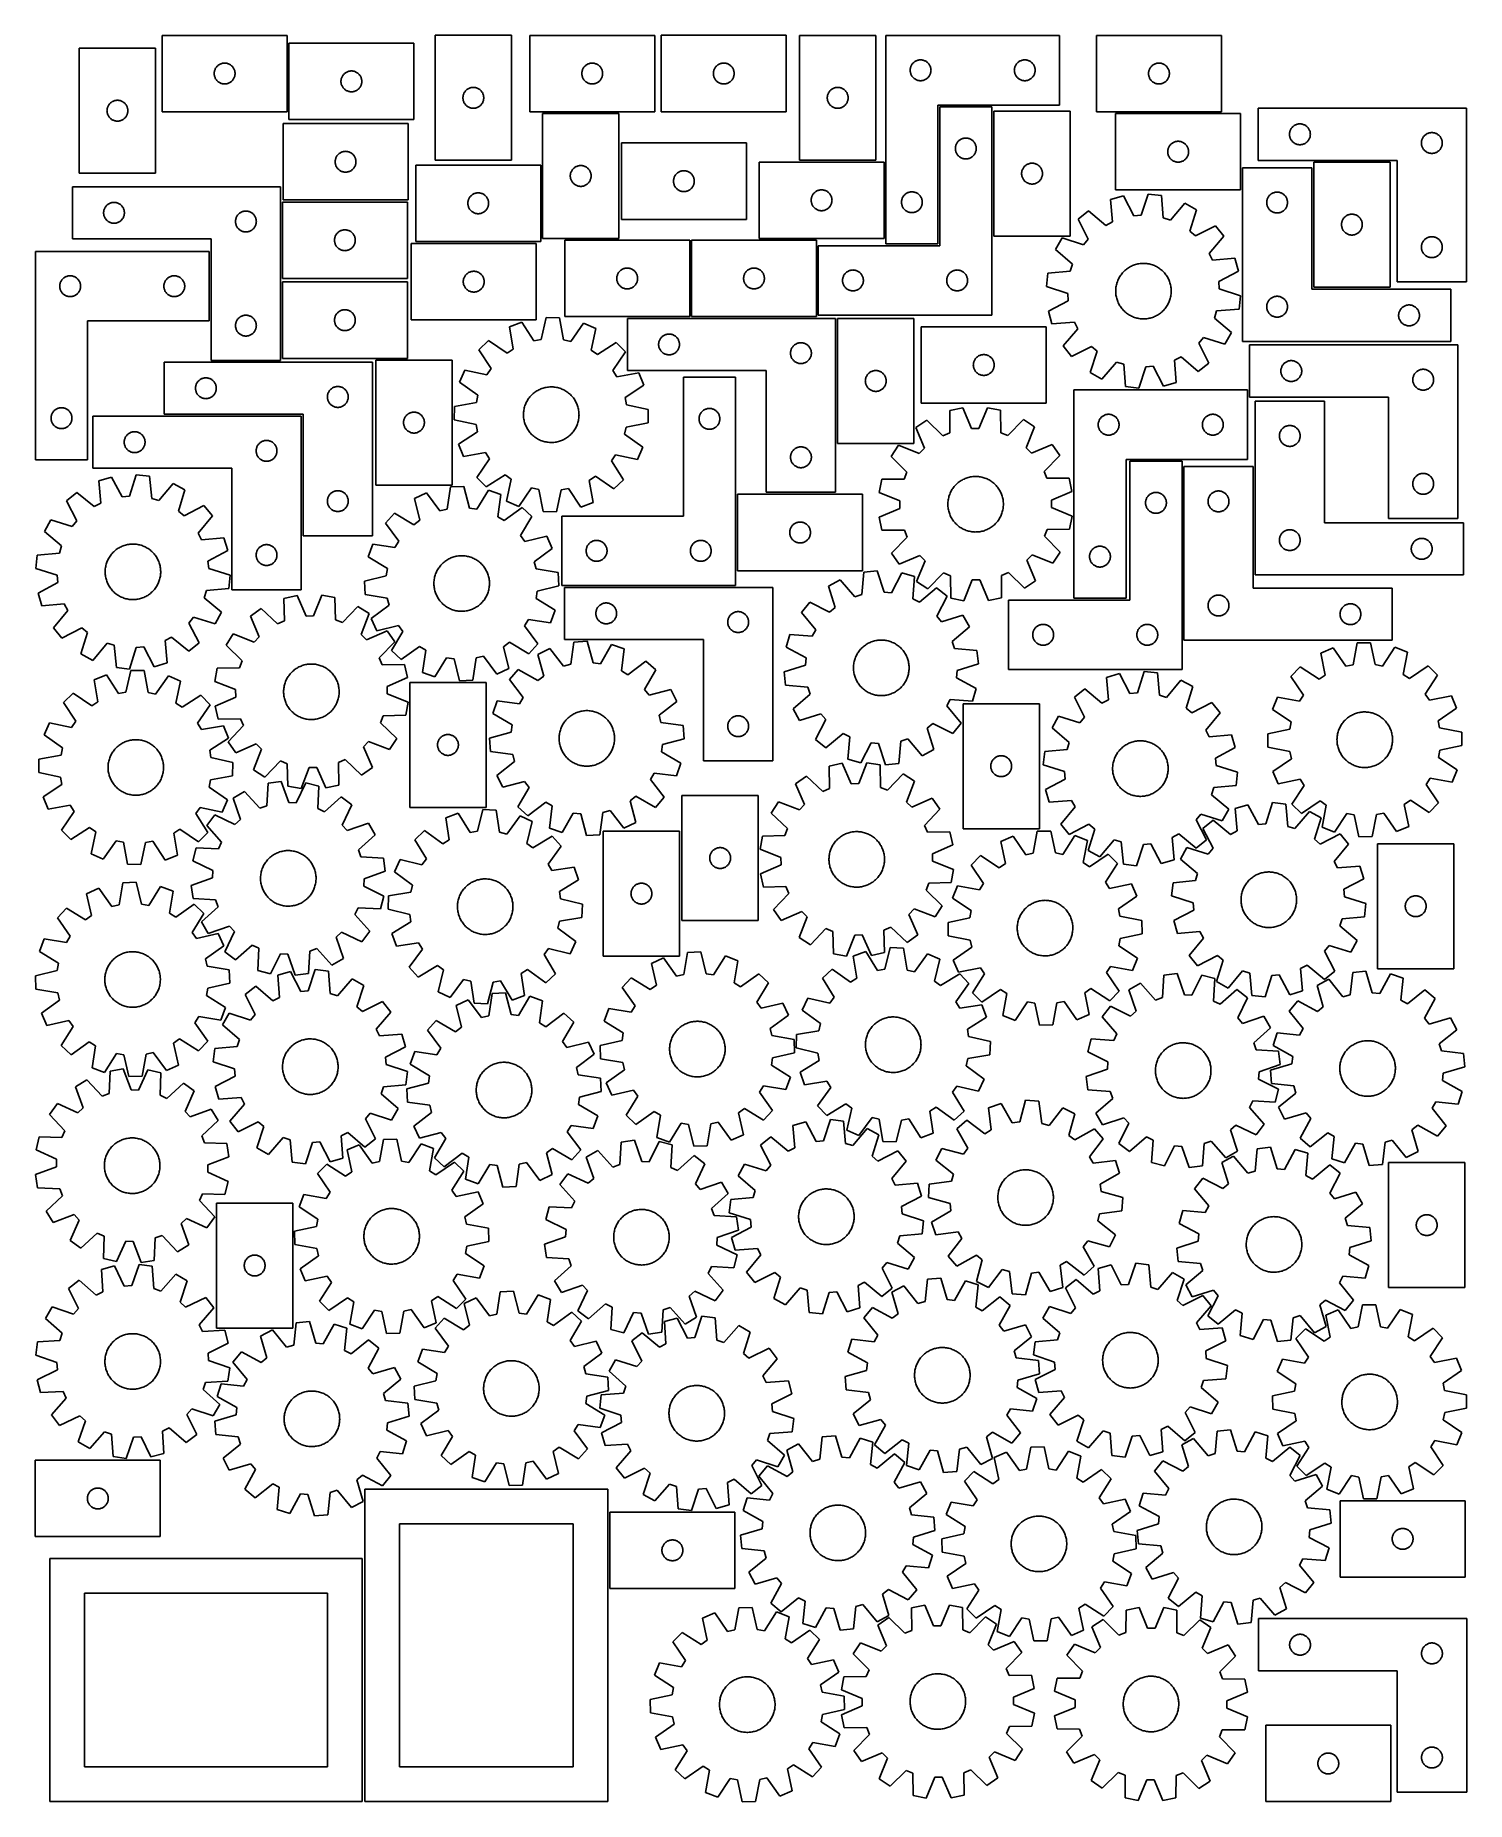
# Model space of a CAD drawing. Header units: millimetres. Extents: x 7 to 1243, y 7 to 1533.
import ezdxf

# ---------------------------------------------------------------- set-up
doc = ezdxf.new("R2010")
doc.units = ezdxf.units.MM
doc.layers.add('CUT', color=7, linetype='CONTINUOUS', true_color=0x000000)

msp = doc.modelspace()

# ---------------------------------------------------------------- linework, layer by layer
at = {"layer": 'CUT'}
for p, q in [((224.121306, 1532.766877), (116.121306, 1532.766877)), ((116.121306, 1532.766877), (116.121306, 1466.766877)), ((224.121306, 1466.766877), (224.121306, 1532.766877)), ((418.039275, 1532.777132), (352.039275, 1532.777132)), ((352.039275, 1532.777132), (352.039275, 1424.777132)), ((418.039275, 1424.777132), (418.039275, 1532.777132)), ((541.789031, 1532.764924), (433.789031, 1532.764924)), ((433.789031, 1532.764924), (433.789031, 1466.764924)), ((541.789031, 1466.764924), (541.789031, 1532.764924)), ((655.453214, 1532.772984), (547.453214, 1532.772984)), ((547.453214, 1532.772984), (547.453214, 1466.772984)), ((655.453214, 1466.772984), (655.453214, 1532.772984)), ((666.906946, 1532.769316), (666.906946, 1424.769316)), ((732.906946, 1532.769316), (666.906946, 1532.769316)), ((732.906946, 1424.769316), (732.906946, 1532.769316)), ((741.552392, 1532.559842), (741.552392, 1352.559842)), ((891.552392, 1532.559842), (741.552392, 1532.559842)), ((891.552392, 1472.559842), (891.552392, 1532.559842)), ((1031.566497, 1532.750764), (923.566497, 1532.750764)), ((923.566497, 1532.750764), (923.566497, 1466.750764)), ((1031.566497, 1466.750764), (1031.566497, 1532.750764)), ((44.451257, 1521.662139), (44.451257, 1413.662139)), ((110.451257, 1521.662139), (44.451257, 1521.662139)), ((110.451257, 1413.662139), (110.451257, 1521.662139)), ((333.6517, 1525.99149), (225.6517, 1525.99149)), ((225.6517, 1525.99149), (225.6517, 1459.99149)), ((333.6517, 1459.99149), (333.6517, 1525.99149)), ((768.108241, 1510.874758), (768.659436, 1511.082213)), ((768.659436, 1511.082213), (769.22302, 1511.253174)), ((769.22302, 1511.253174), (769.796579, 1511.386909)), ((769.796579, 1511.386909), (770.377656, 1511.482845)), ((770.377656, 1511.482845), (770.963763, 1511.540572)), ((770.963763, 1511.540572), (771.552392, 1511.559842)), ((771.552392, 1511.559842), (772.14102, 1511.540572)), ((772.14102, 1511.540572), (772.727127, 1511.482845)), ((772.727127, 1511.482845), (773.308204, 1511.386909)), ((773.308204, 1511.386909), (773.881763, 1511.253174)), ((773.881763, 1511.253174), (774.445347, 1511.082213)), ((774.445347, 1511.082213), (774.996542, 1510.874758)), ((858.108241, 1510.874758), (858.659436, 1511.082213)), ((858.659436, 1511.082213), (859.22302, 1511.253174)), ((859.22302, 1511.253174), (859.796579, 1511.386909)), ((859.796579, 1511.386909), (860.377656, 1511.482845)), ((860.377656, 1511.482845), (860.963763, 1511.540572)), ((860.963763, 1511.540572), (861.552392, 1511.559842)), ((861.552392, 1511.559842), (862.14102, 1511.540572)), ((862.14102, 1511.540572), (862.727127, 1511.482845)), ((862.727127, 1511.482845), (863.308204, 1511.386909)), ((863.308204, 1511.386909), (863.881763, 1511.253174)), ((863.881763, 1511.253174), (864.445347, 1511.082213)), ((864.445347, 1511.082213), (864.996542, 1510.874758)), ((161.121306, 1499.766877), (161.140576, 1500.355505)), ((161.140576, 1499.178249), (161.121306, 1499.766877)), ((161.140576, 1500.355505), (161.198302, 1500.941613)), ((161.198302, 1498.592141), (161.140576, 1499.178249)), ((161.198302, 1500.941613), (161.294239, 1501.52269)), ((161.294239, 1498.011064), (161.198302, 1498.592141)), ((161.294239, 1501.52269), (161.427974, 1502.096249)), ((161.427974, 1497.437506), (161.294239, 1498.011064)), ((161.427974, 1502.096249), (161.598935, 1502.659832)), ((161.598935, 1496.873922), (161.427974, 1497.437506)), ((161.598935, 1502.659832), (161.80639, 1503.211028)), ((161.80639, 1496.322726), (161.598935, 1496.873922)), ((161.80639, 1503.211028), (162.049451, 1503.747475)), ((162.049451, 1495.786279), (161.80639, 1496.322726)), ((162.049451, 1503.747475), (162.327078, 1504.266877)), ((162.327078, 1495.266877), (162.049451, 1495.786279)), ((162.327078, 1504.266877), (162.63808, 1504.767009)), ((162.63808, 1504.767009), (162.981126, 1505.24573)), ((162.981126, 1505.24573), (163.354748, 1505.70099)), ((163.354748, 1505.70099), (163.757345, 1506.130838)), ((163.757345, 1506.130838), (164.187194, 1506.533435)), ((164.187194, 1506.533435), (164.642453, 1506.907057)), ((164.642453, 1506.907057), (165.121174, 1507.250104)), ((165.121174, 1507.250104), (165.621306, 1507.561106)), ((165.621306, 1507.561106), (166.140708, 1507.838732)), ((166.140708, 1507.838732), (166.677155, 1508.081793)), ((166.677155, 1508.081793), (167.228351, 1508.289248)), ((167.228351, 1508.289248), (167.791935, 1508.46021)), ((167.791935, 1508.46021), (168.365493, 1508.593945)), ((168.365493, 1508.593945), (168.94657, 1508.689881)), ((168.94657, 1508.689881), (169.532678, 1508.747607)), ((169.532678, 1508.747607), (170.121306, 1508.766877)), ((170.121306, 1508.766877), (170.709934, 1508.747607)), ((170.709934, 1508.747607), (171.296042, 1508.689881)), ((171.296042, 1508.689881), (171.877119, 1508.593945)), ((171.877119, 1508.593945), (172.450678, 1508.46021)), ((172.450678, 1508.46021), (173.014261, 1508.289248)), ((173.014261, 1508.289248), (173.565457, 1508.081793)), ((173.565457, 1508.081793), (174.101904, 1507.838732)), ((174.101904, 1507.838732), (174.621306, 1507.561106)), ((174.621306, 1507.561106), (175.121438, 1507.250104)), ((175.121438, 1507.250104), (175.600159, 1506.907057)), ((175.600159, 1506.907057), (176.055419, 1506.533435)), ((176.055419, 1506.533435), (176.485267, 1506.130838)), ((176.485267, 1506.130838), (176.887864, 1505.70099)), ((176.887864, 1505.70099), (177.261486, 1505.24573)), ((177.261486, 1505.24573), (177.604533, 1504.767009)), ((177.604533, 1504.767009), (177.915535, 1504.266877)), ((177.915535, 1504.266877), (178.193161, 1503.747475)), ((178.193161, 1495.786279), (177.915535, 1495.266877)), ((178.193161, 1503.747475), (178.436222, 1503.211028)), ((178.436222, 1496.322726), (178.193161, 1495.786279)), ((178.436222, 1503.211028), (178.643677, 1502.659832)), ((178.643677, 1496.873922), (178.436222, 1496.322726)), ((178.643677, 1502.659832), (178.814639, 1502.096249)), ((178.814639, 1497.437506), (178.643677, 1496.873922)), ((178.814639, 1502.096249), (178.948374, 1501.52269)), ((178.948374, 1498.011064), (178.814639, 1497.437506)), ((178.948374, 1501.52269), (179.04431, 1500.941613)), ((179.04431, 1498.592141), (178.948374, 1498.011064)), ((179.04431, 1500.941613), (179.102036, 1500.355505)), ((179.102036, 1499.178249), (179.04431, 1498.592141)), ((179.102036, 1500.355505), (179.121306, 1499.766877)), ((179.121306, 1499.766877), (179.102036, 1499.178249)), ((270.958367, 1495.320861), (271.129329, 1495.884445)), ((271.129329, 1495.884445), (271.336784, 1496.43564)), ((271.336784, 1496.43564), (271.579845, 1496.972088)), ((271.579845, 1496.972088), (271.857471, 1497.49149)), ((271.857471, 1497.49149), (272.168473, 1497.991622)), ((272.168473, 1497.991622), (272.51152, 1498.470342)), ((272.51152, 1498.470342), (272.885142, 1498.925602)), ((272.885142, 1498.925602), (273.287739, 1499.355451)), ((273.287739, 1499.355451), (273.717588, 1499.758048)), ((273.717588, 1499.758048), (274.172847, 1500.13167)), ((274.172847, 1500.13167), (274.651568, 1500.474716)), ((274.651568, 1500.474716), (275.1517, 1500.785718)), ((275.1517, 1500.785718), (275.671102, 1501.063344)), ((275.671102, 1501.063344), (276.207549, 1501.306405)), ((276.207549, 1501.306405), (276.758745, 1501.513861)), ((276.758745, 1501.513861), (277.322328, 1501.684822)), ((277.322328, 1501.684822), (277.895887, 1501.818557)), ((277.895887, 1501.818557), (278.476964, 1501.914493)), ((278.476964, 1501.914493), (279.063072, 1501.97222)), ((279.063072, 1501.97222), (279.6517, 1501.99149)), ((279.6517, 1501.99149), (280.240328, 1501.97222)), ((280.240328, 1501.97222), (280.826436, 1501.914493)), ((280.826436, 1501.914493), (281.407513, 1501.818557)), ((281.407513, 1501.818557), (281.981071, 1501.684822)), ((281.981071, 1501.684822), (282.544655, 1501.513861)), ((282.544655, 1501.513861), (283.095851, 1501.306405)), ((283.095851, 1501.306405), (283.632298, 1501.063344)), ((283.632298, 1501.063344), (284.1517, 1500.785718)), ((284.1517, 1500.785718), (284.651832, 1500.474716)), ((284.651832, 1500.474716), (285.130553, 1500.13167)), ((285.130553, 1500.13167), (285.585812, 1499.758048)), ((285.585812, 1499.758048), (286.015661, 1499.355451)), ((286.015661, 1499.355451), (286.418258, 1498.925602)), ((286.418258, 1498.925602), (286.79188, 1498.470342)), ((286.79188, 1498.470342), (287.134926, 1497.991622)), ((287.134926, 1497.991622), (287.445928, 1497.49149)), ((287.445928, 1497.49149), (287.723555, 1496.972088)), ((287.723555, 1496.972088), (287.966616, 1496.43564)), ((287.966616, 1496.43564), (288.174071, 1495.884445)), ((288.174071, 1495.884445), (288.345032, 1495.320861)), ((478.789031, 1499.764924), (478.8083, 1500.353552)), ((478.8083, 1499.176296), (478.789031, 1499.764924)), ((478.8083, 1500.353552), (478.866027, 1500.93966)), ((478.866027, 1498.590188), (478.8083, 1499.176296)), ((478.866027, 1500.93966), (478.961963, 1501.520737)), ((478.961963, 1498.009111), (478.866027, 1498.590188)), ((478.961963, 1501.520737), (479.095698, 1502.094295)), ((479.095698, 1497.435553), (478.961963, 1498.009111)), ((479.095698, 1502.094295), (479.26666, 1502.657879)), ((479.26666, 1496.871969), (479.095698, 1497.435553)), ((479.26666, 1502.657879), (479.474115, 1503.209075)), ((479.474115, 1496.320773), (479.26666, 1496.871969)), ((479.474115, 1503.209075), (479.717176, 1503.745522)), ((479.717176, 1495.784326), (479.474115, 1496.320773)), ((479.717176, 1503.745522), (479.994802, 1504.264924)), ((479.994802, 1495.264924), (479.717176, 1495.784326)), ((479.994802, 1504.264924), (480.305804, 1504.765056)), ((480.305804, 1504.765056), (480.648851, 1505.243777)), ((480.648851, 1505.243777), (481.022473, 1505.699036)), ((481.022473, 1505.699036), (481.42507, 1506.128885)), ((481.42507, 1506.128885), (481.854918, 1506.531482)), ((481.854918, 1506.531482), (482.310178, 1506.905104)), ((482.310178, 1506.905104), (482.788899, 1507.248151)), ((482.788899, 1507.248151), (483.289031, 1507.559153)), ((483.289031, 1507.559153), (483.808433, 1507.836779)), ((483.808433, 1507.836779), (484.34488, 1508.07984)), ((484.34488, 1508.07984), (484.896076, 1508.287295)), ((484.896076, 1508.287295), (485.459659, 1508.458256)), ((485.459659, 1508.458256), (486.033218, 1508.591992)), ((486.033218, 1508.591992), (486.614295, 1508.687928)), ((486.614295, 1508.687928), (487.200403, 1508.745654)), ((487.200403, 1508.745654), (487.789031, 1508.764924)), ((487.789031, 1508.764924), (488.377659, 1508.745654)), ((488.377659, 1508.745654), (488.963767, 1508.687928)), ((488.963767, 1508.687928), (489.544844, 1508.591992)), ((489.544844, 1508.591992), (490.118402, 1508.458256)), ((490.118402, 1508.458256), (490.681986, 1508.287295)), ((490.681986, 1508.287295), (491.233182, 1508.07984)), ((491.233182, 1508.07984), (491.769629, 1507.836779)), ((491.769629, 1507.836779), (492.289031, 1507.559153)), ((492.289031, 1507.559153), (492.789163, 1507.248151)), ((492.789163, 1507.248151), (493.267884, 1506.905104)), ((493.267884, 1506.905104), (493.723143, 1506.531482)), ((493.723143, 1506.531482), (494.152992, 1506.128885)), ((494.152992, 1506.128885), (494.555589, 1505.699036)), ((494.555589, 1505.699036), (494.929211, 1505.243777)), ((494.929211, 1505.243777), (495.272257, 1504.765056)), ((495.272257, 1504.765056), (495.583259, 1504.264924)), ((495.583259, 1504.264924), (495.860885, 1503.745522)), ((495.860885, 1495.784326), (495.583259, 1495.264924)), ((495.860885, 1503.745522), (496.103947, 1503.209075)), ((496.103947, 1496.320773), (495.860885, 1495.784326)), ((496.103947, 1503.209075), (496.311402, 1502.657879)), ((496.311402, 1496.871969), (496.103947, 1496.320773)), ((496.311402, 1502.657879), (496.482363, 1502.094295)), ((496.482363, 1497.435553), (496.311402, 1496.871969)), ((496.482363, 1502.094295), (496.616098, 1501.520737)), ((496.616098, 1498.009111), (496.482363, 1497.435553)), ((496.616098, 1501.520737), (496.712035, 1500.93966)), ((496.712035, 1498.590188), (496.616098, 1498.009111)), ((496.712035, 1500.93966), (496.769761, 1500.353552)), ((496.769761, 1499.176296), (496.712035, 1498.590188)), ((496.769761, 1500.353552), (496.789031, 1499.764924)), ((496.789031, 1499.764924), (496.769761, 1499.176296)), ((592.453214, 1499.772984), (592.472483, 1500.361612)), ((592.472483, 1499.184356), (592.453214, 1499.772984)), ((592.472483, 1500.361612), (592.53021, 1500.947719)), ((592.53021, 1498.598248), (592.472483, 1499.184356)), ((592.53021, 1500.947719), (592.626146, 1501.528797)), ((592.626146, 1498.017171), (592.53021, 1498.598248)), ((592.626146, 1501.528797), (592.759881, 1502.102355)), ((592.759881, 1497.443612), (592.626146, 1498.017171)), ((592.759881, 1502.102355), (592.930842, 1502.665939)), ((592.930842, 1496.880029), (592.759881, 1497.443612)), ((592.930842, 1502.665939), (593.138298, 1503.217135)), ((593.138298, 1496.328833), (592.930842, 1496.880029)), ((593.138298, 1503.217135), (593.381359, 1503.753582)), ((593.381359, 1495.792385), (593.138298, 1496.328833)), ((593.381359, 1503.753582), (593.658985, 1504.272984)), ((593.658985, 1495.272984), (593.381359, 1495.792385)), ((593.658985, 1504.272984), (593.969987, 1504.773116)), ((593.969987, 1504.773116), (594.313033, 1505.251837)), ((594.313033, 1505.251837), (594.686655, 1505.707096)), ((594.686655, 1505.707096), (595.089252, 1506.136945)), ((595.089252, 1506.136945), (595.519101, 1506.539542)), ((595.519101, 1506.539542), (595.974361, 1506.913164)), ((595.974361, 1506.913164), (596.453081, 1507.25621)), ((596.453081, 1507.25621), (596.953214, 1507.567212)), ((596.953214, 1507.567212), (597.472615, 1507.844838)), ((597.472615, 1507.844838), (598.009063, 1508.087899)), ((598.009063, 1508.087899), (598.560258, 1508.295355)), ((598.560258, 1508.295355), (599.123842, 1508.466316)), ((599.123842, 1508.466316), (599.697401, 1508.600051)), ((599.697401, 1508.600051), (600.278478, 1508.695987)), ((600.278478, 1508.695987), (600.864585, 1508.753714)), ((600.864585, 1508.753714), (601.453214, 1508.772984)), ((601.453214, 1508.772984), (602.041842, 1508.753714)), ((602.041842, 1508.753714), (602.627949, 1508.695987)), ((602.627949, 1508.695987), (603.209026, 1508.600051)), ((603.209026, 1508.600051), (603.782585, 1508.466316)), ((603.782585, 1508.466316), (604.346169, 1508.295355)), ((604.346169, 1508.295355), (604.897364, 1508.087899)), ((604.897364, 1508.087899), (605.433812, 1507.844838)), ((605.433812, 1507.844838), (605.953214, 1507.567212)), ((605.953214, 1507.567212), (606.453346, 1507.25621)), ((606.453346, 1507.25621), (606.932066, 1506.913164)), ((606.932066, 1506.913164), (607.387326, 1506.539542)), ((607.387326, 1506.539542), (607.817175, 1506.136945)), ((607.817175, 1506.136945), (608.219772, 1505.707096)), ((608.219772, 1505.707096), (608.593394, 1505.251837)), ((608.593394, 1505.251837), (608.93644, 1504.773116)), ((608.93644, 1504.773116), (609.247442, 1504.272984)), ((609.247442, 1504.272984), (609.525068, 1503.753582)), ((609.525068, 1495.792385), (609.247442, 1495.272984)), ((609.525068, 1503.753582), (609.768129, 1503.217135)), ((609.768129, 1496.328833), (609.525068, 1495.792385)), ((609.768129, 1503.217135), (609.975585, 1502.665939)), ((609.975585, 1496.880029), (609.768129, 1496.328833)), ((609.975585, 1502.665939), (610.146546, 1502.102355)), ((610.146546, 1497.443612), (609.975585, 1496.880029)), ((610.146546, 1502.102355), (610.280281, 1501.528797)), ((610.280281, 1498.017171), (610.146546, 1497.443612)), ((610.280281, 1501.528797), (610.376217, 1500.947719)), ((610.376217, 1498.598248), (610.280281, 1498.017171)), ((610.376217, 1500.947719), (610.433944, 1500.361612)), ((610.433944, 1499.184356), (610.376217, 1498.598248)), ((610.433944, 1500.361612), (610.453214, 1499.772984)), ((610.453214, 1499.772984), (610.433944, 1499.184356)), ((762.552392, 1502.559842), (762.571661, 1503.14847)), ((762.571661, 1501.971214), (762.552392, 1502.559842)), ((762.571661, 1503.14847), (762.629388, 1503.734577)), ((762.629388, 1501.385106), (762.571661, 1501.971214)), ((762.629388, 1503.734577), (762.725324, 1504.315655)), ((762.725324, 1500.804029), (762.629388, 1501.385106)), ((762.725324, 1504.315655), (762.859059, 1504.889213)), ((762.859059, 1500.23047), (762.725324, 1500.804029)), ((762.859059, 1504.889213), (763.03002, 1505.452797)), ((763.03002, 1499.666887), (762.859059, 1500.23047)), ((763.03002, 1505.452797), (763.237476, 1506.003993)), ((763.237476, 1499.115691), (763.03002, 1499.666887)), ((763.237476, 1506.003993), (763.480537, 1506.54044)), ((763.480537, 1498.579244), (763.237476, 1499.115691)), ((763.480537, 1506.54044), (763.758163, 1507.059842)), ((763.758163, 1498.059842), (763.480537, 1498.579244)), ((763.758163, 1507.059842), (764.069165, 1507.559974)), ((764.069165, 1497.55971), (763.758163, 1498.059842)), ((764.069165, 1507.559974), (764.412211, 1508.038695)), ((764.412211, 1497.080989), (764.069165, 1497.55971)), ((764.412211, 1508.038695), (764.785833, 1508.493954)), ((764.785833, 1496.625729), (764.412211, 1497.080989)), ((764.785833, 1508.493954), (765.18843, 1508.923803)), ((765.18843, 1496.195881), (764.785833, 1496.625729)), ((765.18843, 1508.923803), (765.618279, 1509.3264)), ((765.618279, 1495.793283), (765.18843, 1496.195881)), ((765.618279, 1509.3264), (766.073539, 1509.700022)), ((766.073539, 1495.419662), (765.618279, 1495.793283)), ((766.073539, 1509.700022), (766.552259, 1510.043068)), ((766.552259, 1510.043068), (767.052392, 1510.35407)), ((767.052392, 1510.35407), (767.571793, 1510.631696)), ((767.571793, 1510.631696), (768.108241, 1510.874758)), ((774.996542, 1510.874758), (775.53299, 1510.631696)), ((775.53299, 1510.631696), (776.052392, 1510.35407)), ((776.052392, 1510.35407), (776.552524, 1510.043068)), ((776.552524, 1510.043068), (777.031244, 1509.700022)), ((777.031244, 1509.700022), (777.486504, 1509.3264)), ((777.486504, 1495.793283), (777.031244, 1495.419662)), ((777.486504, 1509.3264), (777.916353, 1508.923803)), ((777.916353, 1496.195881), (777.486504, 1495.793283)), ((777.916353, 1508.923803), (778.31895, 1508.493954)), ((778.31895, 1496.625729), (777.916353, 1496.195881)), ((778.31895, 1508.493954), (778.692572, 1508.038695)), ((778.692572, 1497.080989), (778.31895, 1496.625729)), ((778.692572, 1508.038695), (779.035618, 1507.559974)), ((779.035618, 1497.55971), (778.692572, 1497.080989)), ((779.035618, 1507.559974), (779.34662, 1507.059842)), ((779.34662, 1498.059842), (779.035618, 1497.55971)), ((779.34662, 1507.059842), (779.624246, 1506.54044)), ((779.624246, 1498.579244), (779.34662, 1498.059842)), ((779.624246, 1506.54044), (779.867307, 1506.003993)), ((779.867307, 1499.115691), (779.624246, 1498.579244)), ((779.867307, 1506.003993), (780.074763, 1505.452797)), ((780.074763, 1499.666887), (779.867307, 1499.115691)), ((780.074763, 1505.452797), (780.245724, 1504.889213)), ((780.245724, 1500.23047), (780.074763, 1499.666887)), ((780.245724, 1504.889213), (780.379459, 1504.315655)), ((780.379459, 1500.804029), (780.245724, 1500.23047)), ((780.379459, 1504.315655), (780.475395, 1503.734577)), ((780.475395, 1501.385106), (780.379459, 1500.804029)), ((780.475395, 1503.734577), (780.533122, 1503.14847)), ((780.533122, 1501.971214), (780.475395, 1501.385106)), ((780.533122, 1503.14847), (780.552392, 1502.559842)), ((780.552392, 1502.559842), (780.533122, 1501.971214)), ((852.552392, 1502.559842), (852.571661, 1503.14847)), ((852.571661, 1501.971214), (852.552392, 1502.559842)), ((852.571661, 1503.14847), (852.629388, 1503.734577)), ((852.629388, 1501.385106), (852.571661, 1501.971214)), ((852.629388, 1503.734577), (852.725324, 1504.315655)), ((852.725324, 1500.804029), (852.629388, 1501.385106)), ((852.725324, 1504.315655), (852.859059, 1504.889213)), ((852.859059, 1500.23047), (852.725324, 1500.804029)), ((852.859059, 1504.889213), (853.03002, 1505.452797)), ((853.03002, 1499.666887), (852.859059, 1500.23047)), ((853.03002, 1505.452797), (853.237476, 1506.003993)), ((853.237476, 1499.115691), (853.03002, 1499.666887)), ((853.237476, 1506.003993), (853.480537, 1506.54044)), ((853.480537, 1498.579244), (853.237476, 1499.115691)), ((853.480537, 1506.54044), (853.758163, 1507.059842)), ((853.758163, 1498.059842), (853.480537, 1498.579244)), ((853.758163, 1507.059842), (854.069165, 1507.559974)), ((854.069165, 1497.55971), (853.758163, 1498.059842)), ((854.069165, 1507.559974), (854.412211, 1508.038695)), ((854.412211, 1497.080989), (854.069165, 1497.55971)), ((854.412211, 1508.038695), (854.785833, 1508.493954)), ((854.785833, 1496.625729), (854.412211, 1497.080989)), ((854.785833, 1508.493954), (855.18843, 1508.923803)), ((855.18843, 1496.195881), (854.785833, 1496.625729)), ((855.18843, 1508.923803), (855.618279, 1509.3264)), ((855.618279, 1495.793283), (855.18843, 1496.195881)), ((855.618279, 1509.3264), (856.073539, 1509.700022)), ((856.073539, 1495.419662), (855.618279, 1495.793283)), ((856.073539, 1509.700022), (856.552259, 1510.043068)), ((856.552259, 1510.043068), (857.052392, 1510.35407)), ((857.052392, 1510.35407), (857.571793, 1510.631696)), ((857.571793, 1510.631696), (858.108241, 1510.874758)), ((864.996542, 1510.874758), (865.53299, 1510.631696)), ((865.53299, 1510.631696), (866.052392, 1510.35407)), ((866.052392, 1510.35407), (866.552524, 1510.043068)), ((866.552524, 1510.043068), (867.031244, 1509.700022)), ((867.031244, 1509.700022), (867.486504, 1509.3264)), ((867.486504, 1495.793283), (867.031244, 1495.419662)), ((867.486504, 1509.3264), (867.916353, 1508.923803)), ((867.916353, 1496.195881), (867.486504, 1495.793283)), ((867.916353, 1508.923803), (868.31895, 1508.493954)), ((868.31895, 1496.625729), (867.916353, 1496.195881)), ((868.31895, 1508.493954), (868.692572, 1508.038695)), ((868.692572, 1497.080989), (868.31895, 1496.625729)), ((868.692572, 1508.038695), (869.035618, 1507.559974)), ((869.035618, 1497.55971), (868.692572, 1497.080989)), ((869.035618, 1507.559974), (869.34662, 1507.059842)), ((869.34662, 1498.059842), (869.035618, 1497.55971)), ((869.34662, 1507.059842), (869.624246, 1506.54044)), ((869.624246, 1498.579244), (869.34662, 1498.059842)), ((869.624246, 1506.54044), (869.867307, 1506.003993)), ((869.867307, 1499.115691), (869.624246, 1498.579244)), ((869.867307, 1506.003993), (870.074763, 1505.452797)), ((870.074763, 1499.666887), (869.867307, 1499.115691)), ((870.074763, 1505.452797), (870.245724, 1504.889213)), ((870.245724, 1500.23047), (870.074763, 1499.666887)), ((870.245724, 1504.889213), (870.379459, 1504.315655)), ((870.379459, 1500.804029), (870.245724, 1500.23047)), ((870.379459, 1504.315655), (870.475395, 1503.734577)), ((870.475395, 1501.385106), (870.379459, 1500.804029)), ((870.475395, 1503.734577), (870.533122, 1503.14847)), ((870.533122, 1501.971214), (870.475395, 1501.385106)), ((870.533122, 1503.14847), (870.552392, 1502.559842)), ((870.552392, 1502.559842), (870.533122, 1501.971214)), ((968.566497, 1499.750764), (968.585766, 1500.339392)), ((968.585766, 1499.162136), (968.566497, 1499.750764)), ((968.585766, 1500.339392), (968.643493, 1500.9255)), ((968.643493, 1498.576028), (968.585766, 1499.162136)), ((968.643493, 1500.9255), (968.739429, 1501.506577)), ((968.739429, 1497.994951), (968.643493, 1498.576028)), ((968.739429, 1501.506577), (968.873164, 1502.080135)), ((968.873164, 1497.421392), (968.739429, 1497.994951)), ((968.873164, 1502.080135), (969.044125, 1502.643719)), ((969.044125, 1496.857809), (968.873164, 1497.421392)), ((969.044125, 1502.643719), (969.251581, 1503.194915)), ((969.251581, 1496.306613), (969.044125, 1496.857809)), ((969.251581, 1503.194915), (969.494642, 1503.731362)), ((969.494642, 1495.770166), (969.251581, 1496.306613)), ((969.494642, 1503.731362), (969.772268, 1504.250764)), ((969.772268, 1495.250764), (969.494642, 1495.770166)), ((969.772268, 1504.250764), (970.08327, 1504.750896)), ((970.08327, 1504.750896), (970.426317, 1505.229617)), ((970.426317, 1505.229617), (970.799938, 1505.684876)), ((970.799938, 1505.684876), (971.202536, 1506.114725)), ((971.202536, 1506.114725), (971.632384, 1506.517322)), ((971.632384, 1506.517322), (972.087644, 1506.890944)), ((972.087644, 1506.890944), (972.566364, 1507.23399)), ((972.566364, 1507.23399), (973.066497, 1507.544993)), ((973.066497, 1507.544993), (973.585898, 1507.822619)), ((973.585898, 1507.822619), (974.122346, 1508.06568)), ((974.122346, 1508.06568), (974.673541, 1508.273135)), ((974.673541, 1508.273135), (975.237125, 1508.444096)), ((975.237125, 1508.444096), (975.810684, 1508.577831)), ((975.810684, 1508.577831), (976.391761, 1508.673768)), ((976.391761, 1508.673768), (976.977868, 1508.731494)), ((976.977868, 1508.731494), (977.566497, 1508.750764)), ((977.566497, 1508.750764), (978.155125, 1508.731494)), ((978.155125, 1508.731494), (978.741232, 1508.673768)), ((978.741232, 1508.673768), (979.322309, 1508.577831)), ((979.322309, 1508.577831), (979.895868, 1508.444096)), ((979.895868, 1508.444096), (980.459452, 1508.273135)), ((980.459452, 1508.273135), (981.010647, 1508.06568)), ((981.010647, 1508.06568), (981.547095, 1507.822619)), ((981.547095, 1507.822619), (982.066497, 1507.544993)), ((982.066497, 1507.544993), (982.566629, 1507.23399)), ((982.566629, 1507.23399), (983.045349, 1506.890944)), ((983.045349, 1506.890944), (983.500609, 1506.517322)), ((983.500609, 1506.517322), (983.930458, 1506.114725)), ((983.930458, 1506.114725), (984.333055, 1505.684876)), ((984.333055, 1505.684876), (984.706677, 1505.229617)), ((984.706677, 1505.229617), (985.049723, 1504.750896)), ((985.049723, 1504.750896), (985.360725, 1504.250764)), ((985.360725, 1504.250764), (985.638351, 1503.731362)), ((985.638351, 1495.770166), (985.360725, 1495.250764)), ((985.638351, 1503.731362), (985.881412, 1503.194915)), ((985.881412, 1496.306613), (985.638351, 1495.770166)), ((985.881412, 1503.194915), (986.088868, 1502.643719)), ((986.088868, 1496.857809), (985.881412, 1496.306613)), ((986.088868, 1502.643719), (986.259829, 1502.080135)), ((986.259829, 1497.421392), (986.088868, 1496.857809)), ((986.259829, 1502.080135), (986.393564, 1501.506577)), ((986.393564, 1497.994951), (986.259829, 1497.421392)), ((986.393564, 1501.506577), (986.4895, 1500.9255)), ((986.4895, 1498.576028), (986.393564, 1497.994951)), ((986.4895, 1500.9255), (986.547227, 1500.339392)), ((986.547227, 1499.162136), (986.4895, 1498.576028)), ((986.547227, 1500.339392), (986.566497, 1499.750764)), ((986.566497, 1499.750764), (986.547227, 1499.162136)), ((162.63808, 1494.766745), (162.327078, 1495.266877)), ((162.981126, 1494.288024), (162.63808, 1494.766745)), ((163.354748, 1493.832765), (162.981126, 1494.288024)), ((163.757345, 1493.402916), (163.354748, 1493.832765)), ((164.187194, 1493.000319), (163.757345, 1493.402916)), ((164.642453, 1492.626697), (164.187194, 1493.000319)), ((165.121174, 1492.283651), (164.642453, 1492.626697)), ((165.621306, 1491.972649), (165.121174, 1492.283651)), ((166.140708, 1491.695023), (165.621306, 1491.972649)), ((166.677155, 1491.451961), (166.140708, 1491.695023)), ((167.228351, 1491.244506), (166.677155, 1491.451961)), ((167.791935, 1491.073545), (167.228351, 1491.244506)), ((168.365493, 1490.93981), (167.791935, 1491.073545)), ((168.94657, 1490.843873), (168.365493, 1490.93981)), ((169.532678, 1490.786147), (168.94657, 1490.843873)), ((170.121306, 1490.766877), (169.532678, 1490.786147)), ((170.709934, 1490.786147), (170.121306, 1490.766877)), ((171.296042, 1490.843873), (170.709934, 1490.786147)), ((171.877119, 1490.93981), (171.296042, 1490.843873)), ((172.450678, 1491.073545), (171.877119, 1490.93981)), ((173.014261, 1491.244506), (172.450678, 1491.073545)), ((173.565457, 1491.451961), (173.014261, 1491.244506)), ((174.101904, 1491.695023), (173.565457, 1491.451961)), ((174.621306, 1491.972649), (174.101904, 1491.695023)), ((175.121438, 1492.283651), (174.621306, 1491.972649)), ((175.600159, 1492.626697), (175.121438, 1492.283651)), ((176.055419, 1493.000319), (175.600159, 1492.626697)), ((176.485267, 1493.402916), (176.055419, 1493.000319)), ((176.887864, 1493.832765), (176.485267, 1493.402916)), ((177.261486, 1494.288024), (176.887864, 1493.832765)), ((177.604533, 1494.766745), (177.261486, 1494.288024)), ((177.915535, 1495.266877), (177.604533, 1494.766745)), ((270.6517, 1492.99149), (270.67097, 1493.580118)), ((270.67097, 1492.402861), (270.6517, 1492.99149)), ((270.67097, 1493.580118), (270.728696, 1494.166225)), ((270.728696, 1491.816754), (270.67097, 1492.402861)), ((270.728696, 1494.166225), (270.824632, 1494.747302)), ((270.824632, 1491.235677), (270.728696, 1491.816754)), ((270.824632, 1494.747302), (270.958367, 1495.320861)), ((270.958367, 1490.662118), (270.824632, 1491.235677)), ((271.129329, 1490.098534), (270.958367, 1490.662118)), ((271.336784, 1489.547339), (271.129329, 1490.098534)), ((271.579845, 1489.010891), (271.336784, 1489.547339)), ((271.857471, 1488.49149), (271.579845, 1489.010891)), ((272.168473, 1487.991357), (271.857471, 1488.49149)), ((272.51152, 1487.512637), (272.168473, 1487.991357)), ((272.885142, 1487.057377), (272.51152, 1487.512637)), ((273.287739, 1486.627529), (272.885142, 1487.057377)), ((273.717588, 1486.224931), (273.287739, 1486.627529)), ((274.172847, 1485.851309), (273.717588, 1486.224931)), ((274.651568, 1485.508263), (274.172847, 1485.851309)), ((275.1517, 1485.197261), (274.651568, 1485.508263)), ((275.671102, 1484.919635), (275.1517, 1485.197261)), ((276.207549, 1484.676574), (275.671102, 1484.919635)), ((276.758745, 1484.469118), (276.207549, 1484.676574)), ((277.322328, 1484.298157), (276.758745, 1484.469118)), ((277.895887, 1484.164422), (277.322328, 1484.298157)), ((278.476964, 1484.068486), (277.895887, 1484.164422)), ((279.063072, 1484.010759), (278.476964, 1484.068486)), ((279.6517, 1483.99149), (279.063072, 1484.010759)), ((280.240328, 1484.010759), (279.6517, 1483.99149)), ((280.826436, 1484.068486), (280.240328, 1484.010759)), ((281.407513, 1484.164422), (280.826436, 1484.068486)), ((281.981071, 1484.298157), (281.407513, 1484.164422)), ((282.544655, 1484.469118), (281.981071, 1484.298157)), ((283.095851, 1484.676574), (282.544655, 1484.469118)), ((283.632298, 1484.919635), (283.095851, 1484.676574)), ((284.1517, 1485.197261), (283.632298, 1484.919635)), ((284.651832, 1485.508263), (284.1517, 1485.197261)), ((285.130553, 1485.851309), (284.651832, 1485.508263)), ((285.585812, 1486.224931), (285.130553, 1485.851309)), ((286.015661, 1486.627529), (285.585812, 1486.224931)), ((286.418258, 1487.057377), (286.015661, 1486.627529)), ((286.79188, 1487.512637), (286.418258, 1487.057377)), ((287.134926, 1487.991357), (286.79188, 1487.512637)), ((287.445928, 1488.49149), (287.134926, 1487.991357)), ((287.723555, 1489.010891), (287.445928, 1488.49149)), ((287.966616, 1489.547339), (287.723555, 1489.010891)), ((288.174071, 1490.098534), (287.966616, 1489.547339)), ((288.345032, 1490.662118), (288.174071, 1490.098534)), ((288.345032, 1495.320861), (288.478767, 1494.747302)), ((288.478767, 1491.235677), (288.345032, 1490.662118)), ((288.478767, 1494.747302), (288.574704, 1494.166225)), ((288.574704, 1491.816754), (288.478767, 1491.235677)), ((288.574704, 1494.166225), (288.63243, 1493.580118)), ((288.63243, 1492.402861), (288.574704, 1491.816754)), ((288.63243, 1493.580118), (288.6517, 1492.99149)), ((288.6517, 1492.99149), (288.63243, 1492.402861)), ((376.116271, 1479.951867), (376.212207, 1480.532945)), ((376.212207, 1480.532945), (376.345942, 1481.106503)), ((376.345942, 1481.106503), (376.516903, 1481.670087)), ((376.516903, 1481.670087), (376.724359, 1482.221283)), ((376.724359, 1482.221283), (376.96742, 1482.75773)), ((376.96742, 1482.75773), (377.245046, 1483.277132)), ((377.245046, 1483.277132), (377.556048, 1483.777264)), ((377.556048, 1483.777264), (377.899094, 1484.255985)), ((377.899094, 1484.255985), (378.272716, 1484.711244)), ((378.272716, 1484.711244), (378.675313, 1485.141093)), ((378.675313, 1485.141093), (379.105162, 1485.54369)), ((379.105162, 1485.54369), (379.560422, 1485.917312)), ((379.560422, 1485.917312), (380.039142, 1486.260358)), ((380.039142, 1486.260358), (380.539275, 1486.57136)), ((380.539275, 1486.57136), (381.058676, 1486.848986)), ((381.058676, 1486.848986), (381.595124, 1487.092048)), ((381.595124, 1487.092048), (382.146319, 1487.299503)), ((382.146319, 1487.299503), (382.709903, 1487.470464)), ((382.709903, 1487.470464), (383.283462, 1487.604199)), ((383.283462, 1487.604199), (383.864539, 1487.700135)), ((383.864539, 1487.700135), (384.450646, 1487.757862)), ((384.450646, 1487.757862), (385.039275, 1487.777132)), ((385.039275, 1487.777132), (385.627903, 1487.757862)), ((385.627903, 1487.757862), (386.21401, 1487.700135)), ((386.21401, 1487.700135), (386.795087, 1487.604199)), ((386.795087, 1487.604199), (387.368646, 1487.470464)), ((387.368646, 1487.470464), (387.93223, 1487.299503)), ((387.93223, 1487.299503), (388.483425, 1487.092048)), ((388.483425, 1487.092048), (389.019873, 1486.848986)), ((389.019873, 1486.848986), (389.539275, 1486.57136)), ((389.539275, 1486.57136), (390.039407, 1486.260358)), ((390.039407, 1486.260358), (390.518127, 1485.917312)), ((390.518127, 1485.917312), (390.973387, 1485.54369)), ((390.973387, 1485.54369), (391.403236, 1485.141093)), ((391.403236, 1485.141093), (391.805833, 1484.711244)), ((391.805833, 1484.711244), (392.179455, 1484.255985)), ((392.179455, 1484.255985), (392.522501, 1483.777264)), ((392.522501, 1483.777264), (392.833503, 1483.277132)), ((392.833503, 1483.277132), (393.111129, 1482.75773)), ((393.111129, 1482.75773), (393.35419, 1482.221283)), ((393.35419, 1482.221283), (393.561646, 1481.670087)), ((393.561646, 1481.670087), (393.732607, 1481.106503)), ((393.732607, 1481.106503), (393.866342, 1480.532945)), ((393.866342, 1480.532945), (393.962278, 1479.951867)), ((480.305804, 1494.764792), (479.994802, 1495.264924)), ((480.648851, 1494.286071), (480.305804, 1494.764792)), ((481.022473, 1493.830812), (480.648851, 1494.286071)), ((481.42507, 1493.400963), (481.022473, 1493.830812)), ((481.854918, 1492.998366), (481.42507, 1493.400963)), ((482.310178, 1492.624744), (481.854918, 1492.998366)), ((482.788899, 1492.281698), (482.310178, 1492.624744)), ((483.289031, 1491.970695), (482.788899, 1492.281698)), ((483.808433, 1491.693069), (483.289031, 1491.970695)), ((484.34488, 1491.450008), (483.808433, 1491.693069)), ((484.896076, 1491.242553), (484.34488, 1491.450008)), ((485.459659, 1491.071592), (484.896076, 1491.242553)), ((486.033218, 1490.937857), (485.459659, 1491.071592)), ((486.614295, 1490.84192), (486.033218, 1490.937857)), ((487.200403, 1490.784194), (486.614295, 1490.84192)), ((487.789031, 1490.764924), (487.200403, 1490.784194)), ((488.377659, 1490.784194), (487.789031, 1490.764924)), ((488.963767, 1490.84192), (488.377659, 1490.784194)), ((489.544844, 1490.937857), (488.963767, 1490.84192)), ((490.118402, 1491.071592), (489.544844, 1490.937857)), ((490.681986, 1491.242553), (490.118402, 1491.071592)), ((491.233182, 1491.450008), (490.681986, 1491.242553)), ((491.769629, 1491.693069), (491.233182, 1491.450008)), ((492.289031, 1491.970695), (491.769629, 1491.693069)), ((492.789163, 1492.281698), (492.289031, 1491.970695)), ((493.267884, 1492.624744), (492.789163, 1492.281698)), ((493.723143, 1492.998366), (493.267884, 1492.624744)), ((494.152992, 1493.400963), (493.723143, 1492.998366)), ((494.555589, 1493.830812), (494.152992, 1493.400963)), ((494.929211, 1494.286071), (494.555589, 1493.830812)), ((495.272257, 1494.764792), (494.929211, 1494.286071)), ((495.583259, 1495.264924), (495.272257, 1494.764792)), ((593.969987, 1494.772852), (593.658985, 1495.272984)), ((594.313033, 1494.294131), (593.969987, 1494.772852)), ((594.686655, 1493.838871), (594.313033, 1494.294131)), ((595.089252, 1493.409023), (594.686655, 1493.838871)), ((595.519101, 1493.006425), (595.089252, 1493.409023)), ((595.974361, 1492.632804), (595.519101, 1493.006425)), ((596.453081, 1492.289757), (595.974361, 1492.632804)), ((596.953214, 1491.978755), (596.453081, 1492.289757)), ((597.472615, 1491.701129), (596.953214, 1491.978755)), ((598.009063, 1491.458068), (597.472615, 1491.701129)), ((598.560258, 1491.250613), (598.009063, 1491.458068)), ((599.123842, 1491.079651), (598.560258, 1491.250613)), ((599.697401, 1490.945916), (599.123842, 1491.079651)), ((600.278478, 1490.84998), (599.697401, 1490.945916)), ((600.864585, 1490.792253), (600.278478, 1490.84998)), ((601.453214, 1490.772984), (600.864585, 1490.792253)), ((602.041842, 1490.792253), (601.453214, 1490.772984)), ((602.627949, 1490.84998), (602.041842, 1490.792253)), ((603.209026, 1490.945916), (602.627949, 1490.84998)), ((603.782585, 1491.079651), (603.209026, 1490.945916)), ((604.346169, 1491.250613), (603.782585, 1491.079651)), ((604.897364, 1491.458068), (604.346169, 1491.250613)), ((605.433812, 1491.701129), (604.897364, 1491.458068)), ((605.953214, 1491.978755), (605.433812, 1491.701129)), ((606.453346, 1492.289757), (605.953214, 1491.978755)), ((606.932066, 1492.632804), (606.453346, 1492.289757)), ((607.387326, 1493.006425), (606.932066, 1492.632804)), ((607.817175, 1493.409023), (607.387326, 1493.006425)), ((608.219772, 1493.838871), (607.817175, 1493.409023)), ((608.593394, 1494.294131), (608.219772, 1493.838871)), ((608.93644, 1494.772852), (608.593394, 1494.294131)), ((609.247442, 1495.272984), (608.93644, 1494.772852)), ((690.983942, 1479.944052), (691.079878, 1480.525129)), ((691.079878, 1480.525129), (691.213613, 1481.098688)), ((691.213613, 1481.098688), (691.384574, 1481.662272)), ((691.384574, 1481.662272), (691.59203, 1482.213467)), ((691.59203, 1482.213467), (691.835091, 1482.749915)), ((691.835091, 1482.749915), (692.112717, 1483.269316)), ((692.112717, 1483.269316), (692.423719, 1483.769448)), ((692.423719, 1483.769448), (692.766766, 1484.248169)), ((692.766766, 1484.248169), (693.140387, 1484.703429)), ((693.140387, 1484.703429), (693.542985, 1485.133277)), ((693.542985, 1485.133277), (693.972833, 1485.535875)), ((693.972833, 1485.535875), (694.428093, 1485.909496)), ((694.428093, 1485.909496), (694.906813, 1486.252543)), ((694.906813, 1486.252543), (695.406946, 1486.563545)), ((695.406946, 1486.563545), (695.926347, 1486.841171)), ((695.926347, 1486.841171), (696.462795, 1487.084232)), ((696.462795, 1487.084232), (697.01399, 1487.291688)), ((697.01399, 1487.291688), (697.577574, 1487.462649)), ((697.577574, 1487.462649), (698.151133, 1487.596384)), ((698.151133, 1487.596384), (698.73221, 1487.69232)), ((698.73221, 1487.69232), (699.318317, 1487.750047)), ((699.318317, 1487.750047), (699.906946, 1487.769316)), ((699.906946, 1487.769316), (700.495574, 1487.750047)), ((700.495574, 1487.750047), (701.081681, 1487.69232)), ((701.081681, 1487.69232), (701.662758, 1487.596384)), ((701.662758, 1487.596384), (702.236317, 1487.462649)), ((702.236317, 1487.462649), (702.799901, 1487.291688)), ((702.799901, 1487.291688), (703.351096, 1487.084232)), ((703.351096, 1487.084232), (703.887544, 1486.841171)), ((703.887544, 1486.841171), (704.406946, 1486.563545)), ((704.406946, 1486.563545), (704.907078, 1486.252543)), ((704.907078, 1486.252543), (705.385798, 1485.909496)), ((705.385798, 1485.909496), (705.841058, 1485.535875)), ((705.841058, 1485.535875), (706.270907, 1485.133277)), ((706.270907, 1485.133277), (706.673504, 1484.703429)), ((706.673504, 1484.703429), (707.047126, 1484.248169)), ((707.047126, 1484.248169), (707.390172, 1483.769448)), ((707.390172, 1483.769448), (707.701174, 1483.269316)), ((707.701174, 1483.269316), (707.9788, 1482.749915)), ((707.9788, 1482.749915), (708.221861, 1482.213467)), ((708.221861, 1482.213467), (708.429317, 1481.662272)), ((708.429317, 1481.662272), (708.600278, 1481.098688)), ((708.600278, 1481.098688), (708.734013, 1480.525129)), ((708.734013, 1480.525129), (708.829949, 1479.944052)), ((766.552259, 1495.076615), (766.073539, 1495.419662)), ((767.052392, 1494.765613), (766.552259, 1495.076615)), ((767.571793, 1494.487987), (767.052392, 1494.765613)), ((768.108241, 1494.244926), (767.571793, 1494.487987)), ((768.659436, 1494.037471), (768.108241, 1494.244926)), ((769.22302, 1493.866509), (768.659436, 1494.037471)), ((769.796579, 1493.732774), (769.22302, 1493.866509)), ((770.377656, 1493.636838), (769.796579, 1493.732774)), ((770.963763, 1493.579111), (770.377656, 1493.636838)), ((771.552392, 1493.559842), (770.963763, 1493.579111)), ((772.14102, 1493.579111), (771.552392, 1493.559842)), ((772.727127, 1493.636838), (772.14102, 1493.579111)), ((773.308204, 1493.732774), (772.727127, 1493.636838)), ((773.881763, 1493.866509), (773.308204, 1493.732774)), ((774.445347, 1494.037471), (773.881763, 1493.866509)), ((774.996542, 1494.244926), (774.445347, 1494.037471)), ((775.53299, 1494.487987), (774.996542, 1494.244926)), ((776.052392, 1494.765613), (775.53299, 1494.487987)), ((776.552524, 1495.076615), (776.052392, 1494.765613)), ((777.031244, 1495.419662), (776.552524, 1495.076615)), ((856.552259, 1495.076615), (856.073539, 1495.419662)), ((857.052392, 1494.765613), (856.552259, 1495.076615)), ((857.571793, 1494.487987), (857.052392, 1494.765613)), ((858.108241, 1494.244926), (857.571793, 1494.487987)), ((858.659436, 1494.037471), (858.108241, 1494.244926)), ((859.22302, 1493.866509), (858.659436, 1494.037471)), ((859.796579, 1493.732774), (859.22302, 1493.866509)), ((860.377656, 1493.636838), (859.796579, 1493.732774)), ((860.963763, 1493.579111), (860.377656, 1493.636838)), ((861.552392, 1493.559842), (860.963763, 1493.579111)), ((862.14102, 1493.579111), (861.552392, 1493.559842)), ((862.727127, 1493.636838), (862.14102, 1493.579111)), ((863.308204, 1493.732774), (862.727127, 1493.636838)), ((863.881763, 1493.866509), (863.308204, 1493.732774)), ((864.445347, 1494.037471), (863.881763, 1493.866509)), ((864.996542, 1494.244926), (864.445347, 1494.037471)), ((865.53299, 1494.487987), (864.996542, 1494.244926)), ((866.052392, 1494.765613), (865.53299, 1494.487987)), ((866.552524, 1495.076615), (866.052392, 1494.765613)), ((867.031244, 1495.419662), (866.552524, 1495.076615)), ((970.08327, 1494.750632), (969.772268, 1495.250764)), ((970.426317, 1494.271911), (970.08327, 1494.750632)), ((970.799938, 1493.816652), (970.426317, 1494.271911)), ((971.202536, 1493.386803), (970.799938, 1493.816652)), ((971.632384, 1492.984206), (971.202536, 1493.386803)), ((972.087644, 1492.610584), (971.632384, 1492.984206)), ((972.566364, 1492.267537), (972.087644, 1492.610584)), ((973.066497, 1491.956535), (972.566364, 1492.267537)), ((973.585898, 1491.678909), (973.066497, 1491.956535)), ((974.122346, 1491.435848), (973.585898, 1491.678909)), ((974.673541, 1491.228393), (974.122346, 1491.435848)), ((975.237125, 1491.057431), (974.673541, 1491.228393)), ((975.810684, 1490.923696), (975.237125, 1491.057431)), ((976.391761, 1490.82776), (975.810684, 1490.923696)), ((976.977868, 1490.770034), (976.391761, 1490.82776)), ((977.566497, 1490.750764), (976.977868, 1490.770034)), ((978.155125, 1490.770034), (977.566497, 1490.750764)), ((978.741232, 1490.82776), (978.155125, 1490.770034)), ((979.322309, 1490.923696), (978.741232, 1490.82776)), ((979.895868, 1491.057431), (979.322309, 1490.923696)), ((980.459452, 1491.228393), (979.895868, 1491.057431)), ((981.010647, 1491.435848), (980.459452, 1491.228393)), ((981.547095, 1491.678909), (981.010647, 1491.435848)), ((982.066497, 1491.956535), (981.547095, 1491.678909)), ((982.566629, 1492.267537), (982.066497, 1491.956535)), ((983.045349, 1492.610584), (982.566629, 1492.267537)), ((983.500609, 1492.984206), (983.045349, 1492.610584)), ((983.930458, 1493.386803), (983.500609, 1492.984206)), ((984.333055, 1493.816652), (983.930458, 1493.386803)), ((984.706677, 1494.271911), (984.333055, 1493.816652)), ((985.049723, 1494.750632), (984.706677, 1494.271911)), ((985.360725, 1495.250764), (985.049723, 1494.750632)), ((68.451257, 1467.662139), (68.470527, 1468.250767)), ((68.470527, 1467.07351), (68.451257, 1467.662139)), ((68.470527, 1468.250767), (68.528253, 1468.836874)), ((68.528253, 1466.487403), (68.470527, 1467.07351)), ((68.528253, 1468.836874), (68.62419, 1469.417952)), ((68.62419, 1465.906326), (68.528253, 1466.487403)), ((68.62419, 1469.417952), (68.757925, 1469.99151)), ((68.757925, 1465.332767), (68.62419, 1465.906326)), ((68.757925, 1469.99151), (68.928886, 1470.555094)), ((68.928886, 1464.769183), (68.757925, 1465.332767)), ((68.928886, 1470.555094), (69.136341, 1471.106289)), ((69.136341, 1471.106289), (69.379402, 1471.642737)), ((69.379402, 1471.642737), (69.657028, 1472.162139)), ((69.657028, 1472.162139), (69.968031, 1472.662271)), ((69.968031, 1472.662271), (70.311077, 1473.140991)), ((70.311077, 1473.140991), (70.684699, 1473.596251)), ((70.684699, 1473.596251), (71.087296, 1474.0261)), ((71.087296, 1474.0261), (71.517145, 1474.428697)), ((71.517145, 1474.428697), (71.972404, 1474.802319)), ((71.972404, 1474.802319), (72.451125, 1475.145365)), ((72.451125, 1475.145365), (72.951257, 1475.456367)), ((72.951257, 1475.456367), (73.470659, 1475.733993)), ((73.470659, 1475.733993), (74.007106, 1475.977054)), ((74.007106, 1475.977054), (74.558302, 1476.18451)), ((74.558302, 1476.18451), (75.121886, 1476.355471)), ((75.121886, 1476.355471), (75.695444, 1476.489206)), ((75.695444, 1476.489206), (76.276521, 1476.585142)), ((76.276521, 1476.585142), (76.862629, 1476.642869)), ((76.862629, 1476.642869), (77.451257, 1476.662139)), ((77.451257, 1476.662139), (78.039885, 1476.642869)), ((78.039885, 1476.642869), (78.625993, 1476.585142)), ((78.625993, 1476.585142), (79.20707, 1476.489206)), ((79.20707, 1476.489206), (79.780629, 1476.355471)), ((79.780629, 1476.355471), (80.344212, 1476.18451)), ((80.344212, 1476.18451), (80.895408, 1475.977054)), ((80.895408, 1475.977054), (81.431855, 1475.733993)), ((81.431855, 1475.733993), (81.951257, 1475.456367)), ((81.951257, 1475.456367), (82.451389, 1475.145365)), ((82.451389, 1475.145365), (82.93011, 1474.802319)), ((82.93011, 1474.802319), (83.385369, 1474.428697)), ((83.385369, 1474.428697), (83.815218, 1474.0261)), ((83.815218, 1474.0261), (84.217815, 1473.596251)), ((84.217815, 1473.596251), (84.591437, 1473.140991)), ((84.591437, 1473.140991), (84.934484, 1472.662271)), ((84.934484, 1472.662271), (85.245486, 1472.162139)), ((85.245486, 1472.162139), (85.523112, 1471.642737)), ((85.523112, 1471.642737), (85.766173, 1471.106289)), ((85.766173, 1471.106289), (85.973628, 1470.555094)), ((85.973628, 1470.555094), (86.14459, 1469.99151)), ((86.14459, 1465.332767), (85.973628, 1464.769183)), ((86.14459, 1469.99151), (86.278325, 1469.417952)), ((86.278325, 1465.906326), (86.14459, 1465.332767)), ((86.278325, 1469.417952), (86.374261, 1468.836874)), ((86.374261, 1466.487403), (86.278325, 1465.906326)), ((86.374261, 1468.836874), (86.431987, 1468.250767)), ((86.431987, 1467.07351), (86.374261, 1466.487403)), ((86.431987, 1468.250767), (86.451257, 1467.662139)), ((86.451257, 1467.662139), (86.431987, 1467.07351)), ((116.121306, 1466.766877), (224.121306, 1466.766877)), ((376.039275, 1478.777132), (376.058544, 1479.36576)), ((376.058544, 1478.188504), (376.039275, 1478.777132)), ((376.058544, 1479.36576), (376.116271, 1479.951867)), ((376.116271, 1477.602396), (376.058544, 1478.188504)), ((376.212207, 1477.021319), (376.116271, 1477.602396)), ((376.345942, 1476.44776), (376.212207, 1477.021319)), ((376.516903, 1475.884177), (376.345942, 1476.44776)), ((376.724359, 1475.332981), (376.516903, 1475.884177)), ((376.96742, 1474.796534), (376.724359, 1475.332981)), ((377.245046, 1474.277132), (376.96742, 1474.796534)), ((377.556048, 1473.777), (377.245046, 1474.277132)), ((377.899094, 1473.298279), (377.556048, 1473.777)), ((378.272716, 1472.843019), (377.899094, 1473.298279)), ((378.675313, 1472.413171), (378.272716, 1472.843019)), ((379.105162, 1472.010573), (378.675313, 1472.413171)), ((379.560422, 1471.636952), (379.105162, 1472.010573)), ((380.039142, 1471.293905), (379.560422, 1471.636952)), ((380.539275, 1470.982903), (380.039142, 1471.293905)), ((381.058676, 1470.705277), (380.539275, 1470.982903)), ((381.595124, 1470.462216), (381.058676, 1470.705277)), ((382.146319, 1470.254761), (381.595124, 1470.462216)), ((382.709903, 1470.083799), (382.146319, 1470.254761)), ((383.283462, 1469.950064), (382.709903, 1470.083799)), ((383.864539, 1469.854128), (383.283462, 1469.950064)), ((384.450646, 1469.796401), (383.864539, 1469.854128)), ((385.039275, 1469.777132), (384.450646, 1469.796401)), ((385.627903, 1469.796401), (385.039275, 1469.777132)), ((386.21401, 1469.854128), (385.627903, 1469.796401)), ((386.795087, 1469.950064), (386.21401, 1469.854128)), ((387.368646, 1470.083799), (386.795087, 1469.950064)), ((387.93223, 1470.254761), (387.368646, 1470.083799)), ((388.483425, 1470.462216), (387.93223, 1470.254761)), ((389.019873, 1470.705277), (388.483425, 1470.462216)), ((389.539275, 1470.982903), (389.019873, 1470.705277)), ((390.039407, 1471.293905), (389.539275, 1470.982903)), ((390.518127, 1471.636952), (390.039407, 1471.293905)), ((390.973387, 1472.010573), (390.518127, 1471.636952)), ((391.403236, 1472.413171), (390.973387, 1472.010573)), ((391.805833, 1472.843019), (391.403236, 1472.413171)), ((392.179455, 1473.298279), (391.805833, 1472.843019)), ((392.522501, 1473.777), (392.179455, 1473.298279)), ((392.833503, 1474.277132), (392.522501, 1473.777)), ((393.111129, 1474.796534), (392.833503, 1474.277132)), ((393.35419, 1475.332981), (393.111129, 1474.796534)), ((393.561646, 1475.884177), (393.35419, 1475.332981)), ((393.732607, 1476.44776), (393.561646, 1475.884177)), ((393.866342, 1477.021319), (393.732607, 1476.44776)), ((393.962278, 1477.602396), (393.866342, 1477.021319)), ((393.962278, 1479.951867), (394.020005, 1479.36576)), ((394.020005, 1478.188504), (393.962278, 1477.602396)), ((394.020005, 1479.36576), (394.039275, 1478.777132)), ((394.039275, 1478.777132), (394.020005, 1478.188504)), ((433.789031, 1466.764924), (541.789031, 1466.764924)), ((444.834558, 1465.253447), (444.834558, 1357.253447)), ((510.834558, 1465.253447), (444.834558, 1465.253447)), ((510.834558, 1357.253447), (510.834558, 1465.253447)), ((547.453214, 1466.772984), (655.453214, 1466.772984)), ((690.906946, 1478.769316), (690.926215, 1479.357945)), ((690.926215, 1478.180688), (690.906946, 1478.769316)), ((690.926215, 1479.357945), (690.983942, 1479.944052)), ((690.983942, 1477.594581), (690.926215, 1478.180688)), ((691.079878, 1477.013503), (690.983942, 1477.594581)), ((691.213613, 1476.439945), (691.079878, 1477.013503)), ((691.384574, 1475.876361), (691.213613, 1476.439945)), ((691.59203, 1475.325165), (691.384574, 1475.876361)), ((691.835091, 1474.788718), (691.59203, 1475.325165)), ((692.112717, 1474.269316), (691.835091, 1474.788718)), ((692.423719, 1473.769184), (692.112717, 1474.269316)), ((692.766766, 1473.290463), (692.423719, 1473.769184)), ((693.140387, 1472.835204), (692.766766, 1473.290463)), ((693.542985, 1472.405355), (693.140387, 1472.835204)), ((693.972833, 1472.002758), (693.542985, 1472.405355)), ((694.428093, 1471.629136), (693.972833, 1472.002758)), ((694.906813, 1471.28609), (694.428093, 1471.629136)), ((695.406946, 1470.975088), (694.906813, 1471.28609)), ((695.926347, 1470.697462), (695.406946, 1470.975088)), ((696.462795, 1470.454401), (695.926347, 1470.697462)), ((697.01399, 1470.246945), (696.462795, 1470.454401)), ((697.577574, 1470.075984), (697.01399, 1470.246945)), ((698.151133, 1469.942249), (697.577574, 1470.075984)), ((698.73221, 1469.846313), (698.151133, 1469.942249)), ((699.318317, 1469.788586), (698.73221, 1469.846313)), ((699.906946, 1469.769316), (699.318317, 1469.788586)), ((700.495574, 1469.788586), (699.906946, 1469.769316)), ((701.081681, 1469.846313), (700.495574, 1469.788586)), ((701.662758, 1469.942249), (701.081681, 1469.846313)), ((702.236317, 1470.075984), (701.662758, 1469.942249)), ((702.799901, 1470.246945), (702.236317, 1470.075984)), ((703.351096, 1470.454401), (702.799901, 1470.246945)), ((703.887544, 1470.697462), (703.351096, 1470.454401)), ((704.406946, 1470.975088), (703.887544, 1470.697462)), ((704.907078, 1471.28609), (704.406946, 1470.975088)), ((705.385798, 1471.629136), (704.907078, 1471.28609)), ((705.841058, 1472.002758), (705.385798, 1471.629136)), ((706.270907, 1472.405355), (705.841058, 1472.002758)), ((706.673504, 1472.835204), (706.270907, 1472.405355)), ((707.047126, 1473.290463), (706.673504, 1472.835204)), ((707.390172, 1473.769184), (707.047126, 1473.290463)), ((707.701174, 1474.269316), (707.390172, 1473.769184)), ((707.9788, 1474.788718), (707.701174, 1474.269316)), ((708.221861, 1475.325165), (707.9788, 1474.788718)), ((708.429317, 1475.876361), (708.221861, 1475.325165)), ((708.600278, 1476.439945), (708.429317, 1475.876361)), ((708.734013, 1477.013503), (708.600278, 1476.439945)), ((708.829949, 1477.594581), (708.734013, 1477.013503)), ((708.829949, 1479.944052), (708.887676, 1479.357945)), ((708.887676, 1478.180688), (708.829949, 1477.594581)), ((708.887676, 1479.357945), (708.906946, 1478.769316)), ((708.906946, 1478.769316), (708.887676, 1478.180688)), ((786.552392, 1352.559842), (786.552392, 1472.559842)), ((786.552392, 1472.559842), (891.552392, 1472.559842)), ((833.12512, 1471.007356), (788.12512, 1471.007356)), ((788.12512, 1471.007356), (788.12512, 1351.007356)), ((833.12512, 1291.007356), (833.12512, 1471.007356)), ((900.855162, 1467.254671), (834.855162, 1467.254671)), ((834.855162, 1467.254671), (834.855162, 1359.254671)), ((900.855162, 1359.254671), (900.855162, 1467.254671)), ((923.566497, 1466.750764), (1031.566497, 1466.750764)), ((1243.385151, 1469.734166), (1063.385151, 1469.734166)), ((1063.385151, 1469.734166), (1063.385151, 1424.734166)), ((1243.385151, 1319.734166), (1243.385151, 1469.734166)), ((69.136341, 1464.217988), (68.928886, 1464.769183)), ((69.379402, 1463.68154), (69.136341, 1464.217988)), ((69.657028, 1463.162139), (69.379402, 1463.68154)), ((69.968031, 1462.662007), (69.657028, 1463.162139)), ((70.311077, 1462.183286), (69.968031, 1462.662007)), ((70.684699, 1461.728026), (70.311077, 1462.183286)), ((71.087296, 1461.298178), (70.684699, 1461.728026)), ((71.517145, 1460.89558), (71.087296, 1461.298178)), ((71.972404, 1460.521959), (71.517145, 1460.89558)), ((72.451125, 1460.178912), (71.972404, 1460.521959)), ((72.951257, 1459.86791), (72.451125, 1460.178912)), ((73.470659, 1459.590284), (72.951257, 1459.86791)), ((74.007106, 1459.347223), (73.470659, 1459.590284)), ((74.558302, 1459.139767), (74.007106, 1459.347223)), ((75.121886, 1458.968806), (74.558302, 1459.139767)), ((75.695444, 1458.835071), (75.121886, 1458.968806)), ((76.276521, 1458.739135), (75.695444, 1458.835071)), ((76.862629, 1458.681408), (76.276521, 1458.739135)), ((77.451257, 1458.662139), (76.862629, 1458.681408)), ((78.039885, 1458.681408), (77.451257, 1458.662139)), ((78.625993, 1458.739135), (78.039885, 1458.681408)), ((79.20707, 1458.835071), (78.625993, 1458.739135)), ((79.780629, 1458.968806), (79.20707, 1458.835071)), ((80.344212, 1459.139767), (79.780629, 1458.968806)), ((80.895408, 1459.347223), (80.344212, 1459.139767)), ((81.431855, 1459.590284), (80.895408, 1459.347223)), ((81.951257, 1459.86791), (81.431855, 1459.590284)), ((82.451389, 1460.178912), (81.951257, 1459.86791)), ((82.93011, 1460.521959), (82.451389, 1460.178912)), ((83.385369, 1460.89558), (82.93011, 1460.521959)), ((83.815218, 1461.298178), (83.385369, 1460.89558)), ((84.217815, 1461.728026), (83.815218, 1461.298178)), ((84.591437, 1462.183286), (84.217815, 1461.728026)), ((84.934484, 1462.662007), (84.591437, 1462.183286)), ((85.245486, 1463.162139), (84.934484, 1462.662007)), ((85.523112, 1463.68154), (85.245486, 1463.162139)), ((85.766173, 1464.217988), (85.523112, 1463.68154)), ((85.973628, 1464.769183), (85.766173, 1464.217988)), ((328.614102, 1456.55106), (220.614102, 1456.55106)), ((220.614102, 1456.55106), (220.614102, 1390.55106)), ((225.6517, 1459.99149), (333.6517, 1459.99149)), ((328.614102, 1390.55106), (328.614102, 1456.55106)), ((1048.125134, 1465.214634), (940.125134, 1465.214634)), ((940.125134, 1465.214634), (940.125134, 1399.214634)), ((1048.125134, 1399.214634), (1048.125134, 1465.214634)), ((1090.691818, 1449.563537), (1090.86278, 1450.127121)), ((1090.86278, 1450.127121), (1091.070235, 1450.678317)), ((1091.070235, 1450.678317), (1091.313296, 1451.214764)), ((1091.313296, 1451.214764), (1091.590922, 1451.734166)), ((1091.590922, 1451.734166), (1091.901924, 1452.234298)), ((1091.901924, 1452.234298), (1092.244971, 1452.713019)), ((1092.244971, 1452.713019), (1092.618592, 1453.168278)), ((1092.618592, 1453.168278), (1093.02119, 1453.598127)), ((1093.02119, 1453.598127), (1093.451038, 1454.000724)), ((1093.451038, 1454.000724), (1093.906298, 1454.374346)), ((1093.906298, 1454.374346), (1094.385019, 1454.717392)), ((1094.385019, 1454.717392), (1094.885151, 1455.028394)), ((1094.885151, 1455.028394), (1095.404552, 1455.30602)), ((1095.404552, 1455.30602), (1095.941, 1455.549082)), ((1095.941, 1455.549082), (1096.492196, 1455.756537)), ((1096.492196, 1455.756537), (1097.055779, 1455.927498)), ((1097.055779, 1455.927498), (1097.629338, 1456.061233)), ((1097.629338, 1456.061233), (1098.210415, 1456.15717)), ((1098.210415, 1456.15717), (1098.796523, 1456.214896)), ((1098.796523, 1456.214896), (1099.385151, 1456.234166)), ((1099.385151, 1456.234166), (1099.973779, 1456.214896)), ((1099.973779, 1456.214896), (1100.559886, 1456.15717)), ((1100.559886, 1456.15717), (1101.140964, 1456.061233)), ((1101.140964, 1456.061233), (1101.714522, 1455.927498)), ((1101.714522, 1455.927498), (1102.278106, 1455.756537)), ((1102.278106, 1455.756537), (1102.829302, 1455.549082)), ((1102.829302, 1455.549082), (1103.365749, 1455.30602)), ((1103.365749, 1455.30602), (1103.885151, 1455.028394)), ((1103.885151, 1455.028394), (1104.385283, 1454.717392)), ((1104.385283, 1454.717392), (1104.864004, 1454.374346)), ((1104.864004, 1454.374346), (1105.319263, 1454.000724)), ((1105.319263, 1454.000724), (1105.749112, 1453.598127)), ((1105.749112, 1453.598127), (1106.151709, 1453.168278)), ((1106.151709, 1453.168278), (1106.525331, 1452.713019)), ((1106.525331, 1452.713019), (1106.868377, 1452.234298)), ((1106.868377, 1452.234298), (1107.179379, 1451.734166)), ((1107.179379, 1451.734166), (1107.457005, 1451.214764)), ((1107.457005, 1451.214764), (1107.700066, 1450.678317)), ((1107.700066, 1450.678317), (1107.907522, 1450.127121)), ((1107.907522, 1450.127121), (1108.078483, 1449.563537)), ((621.003325, 1439.77469), (513.003325, 1439.77469)), ((513.003325, 1439.77469), (513.003325, 1373.77469)), ((621.003325, 1373.77469), (621.003325, 1439.77469)), ((801.62512, 1435.007356), (801.64439, 1435.595985)), ((801.64439, 1434.418728), (801.62512, 1435.007356)), ((801.64439, 1435.595985), (801.702117, 1436.182092)), ((801.702117, 1436.182092), (801.798053, 1436.763169)), ((801.798053, 1436.763169), (801.931788, 1437.336728)), ((801.931788, 1437.336728), (802.102749, 1437.900312)), ((802.102749, 1437.900312), (802.310205, 1438.451507)), ((802.310205, 1438.451507), (802.553266, 1438.987955)), ((802.553266, 1438.987955), (802.830892, 1439.507356)), ((802.830892, 1439.507356), (803.141894, 1440.007488)), ((803.141894, 1440.007488), (803.48494, 1440.486209)), ((803.48494, 1440.486209), (803.858562, 1440.941469)), ((803.858562, 1440.941469), (804.261159, 1441.371317)), ((804.261159, 1441.371317), (804.691008, 1441.773915)), ((804.691008, 1441.773915), (805.146268, 1442.147536)), ((805.146268, 1442.147536), (805.624988, 1442.490583)), ((805.624988, 1442.490583), (806.12512, 1442.801585)), ((806.12512, 1442.801585), (806.644522, 1443.079211)), ((806.644522, 1443.079211), (807.18097, 1443.322272)), ((807.18097, 1443.322272), (807.732165, 1443.529728)), ((807.732165, 1443.529728), (808.295749, 1443.700689)), ((808.295749, 1443.700689), (808.869308, 1443.834424)), ((808.869308, 1443.834424), (809.450385, 1443.93036)), ((809.450385, 1443.93036), (810.036492, 1443.988087)), ((810.036492, 1443.988087), (810.62512, 1444.007356)), ((810.62512, 1444.007356), (811.213749, 1443.988087)), ((811.213749, 1443.988087), (811.799856, 1443.93036)), ((811.799856, 1443.93036), (812.380933, 1443.834424)), ((812.380933, 1443.834424), (812.954492, 1443.700689)), ((812.954492, 1443.700689), (813.518076, 1443.529728)), ((813.518076, 1443.529728), (814.069271, 1443.322272)), ((814.069271, 1443.322272), (814.605719, 1443.079211)), ((814.605719, 1443.079211), (815.12512, 1442.801585)), ((815.12512, 1442.801585), (815.625253, 1442.490583)), ((815.625253, 1442.490583), (816.103973, 1442.147536)), ((816.103973, 1442.147536), (816.559233, 1441.773915)), ((816.559233, 1441.773915), (816.989082, 1441.371317)), ((816.989082, 1441.371317), (817.391679, 1440.941469)), ((817.391679, 1440.941469), (817.765301, 1440.486209)), ((817.765301, 1440.486209), (818.108347, 1440.007488)), ((818.108347, 1440.007488), (818.419349, 1439.507356)), ((818.419349, 1439.507356), (818.696975, 1438.987955)), ((818.696975, 1438.987955), (818.940036, 1438.451507)), ((818.940036, 1438.451507), (819.147492, 1437.900312)), ((819.147492, 1437.900312), (819.318453, 1437.336728)), ((819.318453, 1437.336728), (819.452188, 1436.763169)), ((819.452188, 1436.763169), (819.548124, 1436.182092)), ((819.548124, 1436.182092), (819.605851, 1435.595985)), ((819.605851, 1435.595985), (819.62512, 1435.007356)), ((819.62512, 1435.007356), (819.605851, 1434.418728)), ((985.431802, 1434.544005), (985.602763, 1435.107589)), ((985.602763, 1435.107589), (985.810218, 1435.658785)), ((985.810218, 1435.658785), (986.05328, 1436.195232)), ((986.05328, 1436.195232), (986.330906, 1436.714634)), ((986.330906, 1436.714634), (986.641908, 1437.214766)), ((986.641908, 1437.214766), (986.984954, 1437.693487)), ((986.984954, 1437.693487), (987.358576, 1438.148746)), ((987.358576, 1438.148746), (987.761173, 1438.578595)), ((987.761173, 1438.578595), (988.191022, 1438.981192)), ((988.191022, 1438.981192), (988.646281, 1439.354814)), ((988.646281, 1439.354814), (989.125002, 1439.697861)), ((989.125002, 1439.697861), (989.625134, 1440.008863)), ((989.625134, 1440.008863), (990.144536, 1440.286489)), ((990.144536, 1440.286489), (990.680983, 1440.52955)), ((990.680983, 1440.52955), (991.232179, 1440.737005)), ((991.232179, 1440.737005), (991.795763, 1440.907967)), ((991.795763, 1440.907967), (992.369321, 1441.041702)), ((992.369321, 1441.041702), (992.950399, 1441.137638)), ((992.950399, 1441.137638), (993.536506, 1441.195364)), ((993.536506, 1441.195364), (994.125134, 1441.214634)), ((994.125134, 1441.214634), (994.713762, 1441.195364)), ((994.713762, 1441.195364), (995.29987, 1441.137638)), ((995.29987, 1441.137638), (995.880947, 1441.041702)), ((995.880947, 1441.041702), (996.454506, 1440.907967)), ((996.454506, 1440.907967), (997.018089, 1440.737005)), ((997.018089, 1440.737005), (997.569285, 1440.52955)), ((997.569285, 1440.52955), (998.105732, 1440.286489)), ((998.105732, 1440.286489), (998.625134, 1440.008863)), ((998.625134, 1440.008863), (999.125266, 1439.697861)), ((999.125266, 1439.697861), (999.603987, 1439.354814)), ((999.603987, 1439.354814), (1000.059247, 1438.981192)), ((1000.059247, 1438.981192), (1000.489095, 1438.578595)), ((1000.489095, 1438.578595), (1000.891693, 1438.148746)), ((1000.891693, 1438.148746), (1001.265314, 1437.693487)), ((1001.265314, 1437.693487), (1001.608361, 1437.214766)), ((1001.608361, 1437.214766), (1001.919363, 1436.714634)), ((1001.919363, 1436.714634), (1002.196989, 1436.195232)), ((1002.196989, 1436.195232), (1002.44005, 1435.658785)), ((1002.44005, 1435.658785), (1002.647505, 1435.107589)), ((1002.647505, 1435.107589), (1002.818467, 1434.544005)), ((1090.385151, 1447.234166), (1090.40442, 1447.822794)), ((1090.40442, 1446.645538), (1090.385151, 1447.234166)), ((1090.40442, 1447.822794), (1090.462147, 1448.408901)), ((1090.462147, 1446.05943), (1090.40442, 1446.645538)), ((1090.462147, 1448.408901), (1090.558083, 1448.989979)), ((1090.558083, 1445.478353), (1090.462147, 1446.05943)), ((1090.558083, 1448.989979), (1090.691818, 1449.563537)), ((1090.691818, 1444.904794), (1090.558083, 1445.478353)), ((1090.86278, 1444.341211), (1090.691818, 1444.904794)), ((1091.070235, 1443.790015), (1090.86278, 1444.341211)), ((1091.313296, 1443.253568), (1091.070235, 1443.790015)), ((1091.590922, 1442.734166), (1091.313296, 1443.253568)), ((1091.901924, 1442.234034), (1091.590922, 1442.734166)), ((1092.244971, 1441.755313), (1091.901924, 1442.234034)), ((1092.618592, 1441.300053), (1092.244971, 1441.755313)), ((1093.02119, 1440.870205), (1092.618592, 1441.300053)), ((1093.451038, 1440.467607), (1093.02119, 1440.870205)), ((1093.906298, 1440.093986), (1093.451038, 1440.467607)), ((1094.385019, 1439.750939), (1093.906298, 1440.093986)), ((1094.885151, 1439.439937), (1094.385019, 1439.750939)), ((1095.404552, 1439.162311), (1094.885151, 1439.439937)), ((1095.941, 1438.91925), (1095.404552, 1439.162311)), ((1096.492196, 1438.711795), (1095.941, 1438.91925)), ((1097.055779, 1438.540833), (1096.492196, 1438.711795)), ((1097.629338, 1438.407098), (1097.055779, 1438.540833)), ((1098.210415, 1438.311162), (1097.629338, 1438.407098)), ((1098.796523, 1438.253435), (1098.210415, 1438.311162)), ((1099.385151, 1438.234166), (1098.796523, 1438.253435)), ((1099.973779, 1438.253435), (1099.385151, 1438.234166)), ((1100.559886, 1438.311162), (1099.973779, 1438.253435)), ((1101.140964, 1438.407098), (1100.559886, 1438.311162)), ((1101.714522, 1438.540833), (1101.140964, 1438.407098)), ((1102.278106, 1438.711795), (1101.714522, 1438.540833)), ((1102.829302, 1438.91925), (1102.278106, 1438.711795)), ((1103.365749, 1439.162311), (1102.829302, 1438.91925)), ((1103.885151, 1439.439937), (1103.365749, 1439.162311)), ((1104.385283, 1439.750939), (1103.885151, 1439.439937)), ((1104.864004, 1440.093986), (1104.385283, 1439.750939)), ((1105.319263, 1440.467607), (1104.864004, 1440.093986)), ((1105.749112, 1440.870205), (1105.319263, 1440.467607)), ((1106.151709, 1441.300053), (1105.749112, 1440.870205)), ((1106.525331, 1441.755313), (1106.151709, 1441.300053)), ((1106.868377, 1442.234034), (1106.525331, 1441.755313)), ((1107.179379, 1442.734166), (1106.868377, 1442.234034)), ((1107.457005, 1443.253568), (1107.179379, 1442.734166)), ((1107.700066, 1443.790015), (1107.457005, 1443.253568)), ((1107.907522, 1444.341211), (1107.700066, 1443.790015)), ((1108.078483, 1444.904794), (1107.907522, 1444.341211)), ((1108.078483, 1449.563537), (1108.212218, 1448.989979)), ((1108.212218, 1445.478353), (1108.078483, 1444.904794)), ((1108.212218, 1448.989979), (1108.308154, 1448.408901)), ((1108.308154, 1446.05943), (1108.212218, 1445.478353)), ((1108.308154, 1448.408901), (1108.365881, 1447.822794)), ((1108.365881, 1446.645538), (1108.308154, 1446.05943)), ((1108.365881, 1447.822794), (1108.385151, 1447.234166)), ((1108.385151, 1447.234166), (1108.365881, 1446.645538)), ((1204.385151, 1439.734166), (1204.40442, 1440.322794)), ((1204.40442, 1439.145538), (1204.385151, 1439.734166)), ((1204.40442, 1440.322794), (1204.462147, 1440.908901)), ((1204.462147, 1438.55943), (1204.40442, 1439.145538)), ((1204.462147, 1440.908901), (1204.558083, 1441.489979)), ((1204.558083, 1437.978353), (1204.462147, 1438.55943)), ((1204.558083, 1441.489979), (1204.691818, 1442.063537)), ((1204.691818, 1437.404794), (1204.558083, 1437.978353)), ((1204.691818, 1442.063537), (1204.86278, 1442.627121)), ((1204.86278, 1436.841211), (1204.691818, 1437.404794)), ((1204.86278, 1442.627121), (1205.070235, 1443.178317)), ((1205.070235, 1436.290015), (1204.86278, 1436.841211)), ((1205.070235, 1443.178317), (1205.313296, 1443.714764)), ((1205.313296, 1435.753568), (1205.070235, 1436.290015)), ((1205.313296, 1443.714764), (1205.590922, 1444.234166)), ((1205.590922, 1435.234166), (1205.313296, 1435.753568)), ((1205.590922, 1444.234166), (1205.901924, 1444.734298)), ((1205.901924, 1434.734034), (1205.590922, 1435.234166)), ((1205.901924, 1444.734298), (1206.244971, 1445.213019)), ((1206.244971, 1434.255313), (1205.901924, 1434.734034)), ((1206.244971, 1445.213019), (1206.618592, 1445.668278)), ((1206.618592, 1445.668278), (1207.02119, 1446.098127)), ((1207.02119, 1446.098127), (1207.451038, 1446.500724)), ((1207.451038, 1446.500724), (1207.906298, 1446.874346)), ((1207.906298, 1446.874346), (1208.385019, 1447.217392)), ((1208.385019, 1447.217392), (1208.885151, 1447.528394)), ((1208.885151, 1447.528394), (1209.404552, 1447.80602)), ((1209.404552, 1447.80602), (1209.941, 1448.049082)), ((1209.941, 1448.049082), (1210.492196, 1448.256537)), ((1210.492196, 1448.256537), (1211.055779, 1448.427498)), ((1211.055779, 1448.427498), (1211.629338, 1448.561233)), ((1211.629338, 1448.561233), (1212.210415, 1448.65717)), ((1212.210415, 1448.65717), (1212.796523, 1448.714896)), ((1212.796523, 1448.714896), (1213.385151, 1448.734166)), ((1213.385151, 1448.734166), (1213.973779, 1448.714896)), ((1213.973779, 1448.714896), (1214.559886, 1448.65717)), ((1214.559886, 1448.65717), (1215.140964, 1448.561233)), ((1215.140964, 1448.561233), (1215.714522, 1448.427498)), ((1215.714522, 1448.427498), (1216.278106, 1448.256537)), ((1216.278106, 1448.256537), (1216.829302, 1448.049082)), ((1216.829302, 1448.049082), (1217.365749, 1447.80602)), ((1217.365749, 1447.80602), (1217.885151, 1447.528394)), ((1217.885151, 1447.528394), (1218.385283, 1447.217392)), ((1218.385283, 1447.217392), (1218.864004, 1446.874346)), ((1218.864004, 1446.874346), (1219.319263, 1446.500724)), ((1219.319263, 1446.500724), (1219.749112, 1446.098127)), ((1219.749112, 1446.098127), (1220.151709, 1445.668278)), ((1220.151709, 1445.668278), (1220.525331, 1445.213019)), ((1220.525331, 1445.213019), (1220.868377, 1444.734298)), ((1220.868377, 1434.734034), (1220.525331, 1434.255313)), ((1220.868377, 1444.734298), (1221.179379, 1444.234166)), ((1221.179379, 1435.234166), (1220.868377, 1434.734034)), ((1221.179379, 1444.234166), (1221.457005, 1443.714764)), ((1221.457005, 1435.753568), (1221.179379, 1435.234166)), ((1221.457005, 1443.714764), (1221.700066, 1443.178317)), ((1221.700066, 1436.290015), (1221.457005, 1435.753568)), ((1221.700066, 1443.178317), (1221.907522, 1442.627121)), ((1221.907522, 1436.841211), (1221.700066, 1436.290015)), ((1221.907522, 1442.627121), (1222.078483, 1442.063537)), ((1222.078483, 1437.404794), (1221.907522, 1436.841211)), ((1222.078483, 1442.063537), (1222.212218, 1441.489979)), ((1222.212218, 1437.978353), (1222.078483, 1437.404794)), ((1222.212218, 1441.489979), (1222.308154, 1440.908901)), ((1222.308154, 1438.55943), (1222.212218, 1437.978353)), ((1222.308154, 1440.908901), (1222.365881, 1440.322794)), ((1222.365881, 1439.145538), (1222.308154, 1438.55943)), ((1222.365881, 1440.322794), (1222.385151, 1439.734166)), ((1222.385151, 1439.734166), (1222.365881, 1439.145538)), ((265.614102, 1423.55106), (265.633372, 1424.139688)), ((265.633372, 1422.962432), (265.614102, 1423.55106)), ((265.633372, 1424.139688), (265.691098, 1424.725796)), ((265.691098, 1422.376324), (265.633372, 1422.962432)), ((265.691098, 1424.725796), (265.787035, 1425.306873)), ((265.787035, 1421.795247), (265.691098, 1422.376324)), ((265.787035, 1425.306873), (265.92077, 1425.880431)), ((265.92077, 1421.221688), (265.787035, 1421.795247)), ((265.92077, 1425.880431), (266.091731, 1426.444015)), ((266.091731, 1420.658105), (265.92077, 1421.221688)), ((266.091731, 1426.444015), (266.299186, 1426.995211)), ((266.299186, 1420.106909), (266.091731, 1420.658105)), ((266.299186, 1426.995211), (266.542248, 1427.531658)), ((266.542248, 1419.570462), (266.299186, 1420.106909)), ((266.542248, 1427.531658), (266.819874, 1428.05106)), ((266.819874, 1419.05106), (266.542248, 1419.570462)), ((266.819874, 1428.05106), (267.130876, 1428.551192)), ((267.130876, 1428.551192), (267.473922, 1429.029913)), ((267.473922, 1429.029913), (267.847544, 1429.485172)), ((267.847544, 1429.485172), (268.250141, 1429.915021)), ((268.250141, 1429.915021), (268.67999, 1430.317618)), ((268.67999, 1430.317618), (269.135249, 1430.69124)), ((269.135249, 1430.69124), (269.61397, 1431.034286)), ((269.61397, 1431.034286), (270.114102, 1431.345289)), ((270.114102, 1431.345289), (270.633504, 1431.622915)), ((270.633504, 1431.622915), (271.169951, 1431.865976)), ((271.169951, 1431.865976), (271.721147, 1432.073431)), ((271.721147, 1432.073431), (272.284731, 1432.244392)), ((272.284731, 1432.244392), (272.858289, 1432.378127)), ((272.858289, 1432.378127), (273.439366, 1432.474064)), ((273.439366, 1432.474064), (274.025474, 1432.53179)), ((274.025474, 1432.53179), (274.614102, 1432.55106)), ((274.614102, 1432.55106), (275.20273, 1432.53179)), ((275.20273, 1432.53179), (275.788838, 1432.474064)), ((275.788838, 1432.474064), (276.369915, 1432.378127)), ((276.369915, 1432.378127), (276.943474, 1432.244392)), ((276.943474, 1432.244392), (277.507057, 1432.073431)), ((277.507057, 1432.073431), (278.058253, 1431.865976)), ((278.058253, 1431.865976), (278.5947, 1431.622915)), ((278.5947, 1431.622915), (279.114102, 1431.345289)), ((279.114102, 1431.345289), (279.614234, 1431.034286)), ((279.614234, 1431.034286), (280.092955, 1430.69124)), ((280.092955, 1430.69124), (280.548215, 1430.317618)), ((280.548215, 1430.317618), (280.978063, 1429.915021)), ((280.978063, 1429.915021), (281.38066, 1429.485172)), ((281.38066, 1429.485172), (281.754282, 1429.029913)), ((281.754282, 1429.029913), (282.097329, 1428.551192)), ((282.097329, 1428.551192), (282.408331, 1428.05106)), ((282.408331, 1428.05106), (282.685957, 1427.531658)), ((282.685957, 1419.570462), (282.408331, 1419.05106)), ((282.685957, 1427.531658), (282.929018, 1426.995211)), ((282.929018, 1420.106909), (282.685957, 1419.570462)), ((282.929018, 1426.995211), (283.136473, 1426.444015)), ((283.136473, 1420.658105), (282.929018, 1420.106909)), ((283.136473, 1426.444015), (283.307435, 1425.880431)), ((283.307435, 1421.221688), (283.136473, 1420.658105)), ((283.307435, 1425.880431), (283.44117, 1425.306873)), ((283.44117, 1421.795247), (283.307435, 1421.221688)), ((283.44117, 1425.306873), (283.537106, 1424.725796)), ((283.537106, 1422.376324), (283.44117, 1421.795247)), ((283.537106, 1424.725796), (283.594832, 1424.139688)), ((283.594832, 1422.962432), (283.537106, 1422.376324)), ((283.594832, 1424.139688), (283.614102, 1423.55106)), ((283.614102, 1423.55106), (283.594832, 1422.962432)), ((443.263762, 1420.655549), (335.263762, 1420.655549)), ((335.263762, 1420.655549), (335.263762, 1354.655549)), ((352.039275, 1424.777132), (418.039275, 1424.777132)), ((443.263762, 1354.655549), (443.263762, 1420.655549)), ((473.85396, 1419.325302), (474.390407, 1419.568363)), ((474.390407, 1419.568363), (474.941603, 1419.775818)), ((474.941603, 1419.775818), (475.505186, 1419.94678)), ((475.505186, 1419.94678), (476.078745, 1420.080515)), ((476.078745, 1420.080515), (476.659822, 1420.176451)), ((476.659822, 1420.176451), (477.24593, 1420.234178)), ((477.24593, 1420.234178), (477.834558, 1420.253447)), ((477.834558, 1420.253447), (478.423186, 1420.234178)), ((478.423186, 1420.234178), (479.009294, 1420.176451)), ((479.009294, 1420.176451), (479.590371, 1420.080515)), ((479.590371, 1420.080515), (480.163929, 1419.94678)), ((480.163929, 1419.94678), (480.727513, 1419.775818)), ((480.727513, 1419.775818), (481.278709, 1419.568363)), ((481.278709, 1419.568363), (481.815156, 1419.325302)), ((740.00241, 1423.239533), (632.00241, 1423.239533)), ((632.00241, 1423.239533), (632.00241, 1357.239533)), ((666.906946, 1424.769316), (732.906946, 1424.769316)), ((740.00241, 1357.239533), (740.00241, 1423.239533)), ((801.702117, 1433.832621), (801.64439, 1434.418728)), ((801.798053, 1433.251543), (801.702117, 1433.832621)), ((801.931788, 1432.677985), (801.798053, 1433.251543)), ((802.102749, 1432.114401), (801.931788, 1432.677985)), ((802.310205, 1431.563205), (802.102749, 1432.114401)), ((802.553266, 1431.026758), (802.310205, 1431.563205)), ((802.830892, 1430.507356), (802.553266, 1431.026758)), ((803.141894, 1430.007224), (802.830892, 1430.507356)), ((803.48494, 1429.528503), (803.141894, 1430.007224)), ((803.858562, 1429.073244), (803.48494, 1429.528503)), ((804.261159, 1428.643395), (803.858562, 1429.073244)), ((804.691008, 1428.240798), (804.261159, 1428.643395)), ((805.146268, 1427.867176), (804.691008, 1428.240798)), ((805.624988, 1427.52413), (805.146268, 1427.867176)), ((806.12512, 1427.213128), (805.624988, 1427.52413)), ((806.644522, 1426.935502), (806.12512, 1427.213128)), ((807.18097, 1426.692441), (806.644522, 1426.935502)), ((807.732165, 1426.484985), (807.18097, 1426.692441)), ((808.295749, 1426.314024), (807.732165, 1426.484985)), ((808.869308, 1426.180289), (808.295749, 1426.314024)), ((809.450385, 1426.084353), (808.869308, 1426.180289)), ((810.036492, 1426.026626), (809.450385, 1426.084353)), ((810.62512, 1426.007356), (810.036492, 1426.026626)), ((811.213749, 1426.026626), (810.62512, 1426.007356)), ((811.799856, 1426.084353), (811.213749, 1426.026626)), ((812.380933, 1426.180289), (811.799856, 1426.084353)), ((812.954492, 1426.314024), (812.380933, 1426.180289)), ((813.518076, 1426.484985), (812.954492, 1426.314024)), ((814.069271, 1426.692441), (813.518076, 1426.484985)), ((814.605719, 1426.935502), (814.069271, 1426.692441)), ((815.12512, 1427.213128), (814.605719, 1426.935502)), ((815.625253, 1427.52413), (815.12512, 1427.213128)), ((816.103973, 1427.867176), (815.625253, 1427.52413)), ((816.559233, 1428.240798), (816.103973, 1427.867176)), ((816.989082, 1428.643395), (816.559233, 1428.240798)), ((817.391679, 1429.073244), (816.989082, 1428.643395)), ((817.765301, 1429.528503), (817.391679, 1429.073244)), ((818.108347, 1430.007224), (817.765301, 1429.528503)), ((818.419349, 1430.507356), (818.108347, 1430.007224)), ((818.696975, 1431.026758), (818.419349, 1430.507356)), ((818.940036, 1431.563205), (818.696975, 1431.026758)), ((819.147492, 1432.114401), (818.940036, 1431.563205)), ((819.318453, 1432.677985), (819.147492, 1432.114401)), ((819.452188, 1433.251543), (819.318453, 1432.677985)), ((819.548124, 1433.832621), (819.452188, 1433.251543)), ((819.605851, 1434.418728), (819.548124, 1433.832621)), ((861.088604, 1419.188783), (861.491201, 1419.618632)), ((861.491201, 1419.618632), (861.92105, 1420.021229)), ((861.92105, 1420.021229), (862.376309, 1420.394851)), ((862.376309, 1420.394851), (862.85503, 1420.737897)), ((862.85503, 1420.737897), (863.355162, 1421.048899)), ((863.355162, 1421.048899), (863.874564, 1421.326525)), ((863.874564, 1421.326525), (864.411011, 1421.569587)), ((864.411011, 1421.569587), (864.962207, 1421.777042)), ((864.962207, 1421.777042), (865.525791, 1421.948003)), ((865.525791, 1421.948003), (866.099349, 1422.081738)), ((866.099349, 1422.081738), (866.680426, 1422.177675)), ((866.680426, 1422.177675), (867.266534, 1422.235401)), ((867.266534, 1422.235401), (867.855162, 1422.254671)), ((867.855162, 1422.254671), (868.44379, 1422.235401)), ((868.44379, 1422.235401), (869.029898, 1422.177675)), ((869.029898, 1422.177675), (869.610975, 1422.081738)), ((869.610975, 1422.081738), (870.184533, 1421.948003)), ((870.184533, 1421.948003), (870.748117, 1421.777042)), ((870.748117, 1421.777042), (871.299313, 1421.569587)), ((871.299313, 1421.569587), (871.83576, 1421.326525)), ((871.83576, 1421.326525), (872.355162, 1421.048899)), ((872.355162, 1421.048899), (872.855294, 1420.737897)), ((872.855294, 1420.737897), (873.334015, 1420.394851)), ((873.334015, 1420.394851), (873.789274, 1420.021229)), ((873.789274, 1420.021229), (874.219123, 1419.618632)), ((874.219123, 1419.618632), (874.62172, 1419.188783)), ((985.125134, 1432.214634), (985.144404, 1432.803262)), ((985.144404, 1431.626006), (985.125134, 1432.214634)), ((985.144404, 1432.803262), (985.202131, 1433.38937)), ((985.202131, 1431.039898), (985.144404, 1431.626006)), ((985.202131, 1433.38937), (985.298067, 1433.970447)), ((985.298067, 1430.458821), (985.202131, 1431.039898)), ((985.298067, 1433.970447), (985.431802, 1434.544005)), ((985.431802, 1429.885263), (985.298067, 1430.458821)), ((985.602763, 1429.321679), (985.431802, 1429.885263)), ((985.810218, 1428.770483), (985.602763, 1429.321679)), ((986.05328, 1428.234036), (985.810218, 1428.770483)), ((986.330906, 1427.714634), (986.05328, 1428.234036)), ((986.641908, 1427.214502), (986.330906, 1427.714634)), ((986.984954, 1426.735781), (986.641908, 1427.214502)), ((987.358576, 1426.280522), (986.984954, 1426.735781)), ((987.761173, 1425.850673), (987.358576, 1426.280522)), ((988.191022, 1425.448076), (987.761173, 1425.850673)), ((988.646281, 1425.074454), (988.191022, 1425.448076)), ((989.125002, 1424.731408), (988.646281, 1425.074454)), ((989.625134, 1424.420405), (989.125002, 1424.731408)), ((990.144536, 1424.142779), (989.625134, 1424.420405)), ((990.680983, 1423.899718), (990.144536, 1424.142779)), ((991.232179, 1423.692263), (990.680983, 1423.899718)), ((991.795763, 1423.521302), (991.232179, 1423.692263)), ((992.369321, 1423.387567), (991.795763, 1423.521302)), ((992.950399, 1423.29163), (992.369321, 1423.387567)), ((993.536506, 1423.233904), (992.950399, 1423.29163)), ((994.125134, 1423.214634), (993.536506, 1423.233904)), ((994.713762, 1423.233904), (994.125134, 1423.214634)), ((995.29987, 1423.29163), (994.713762, 1423.233904)), ((995.880947, 1423.387567), (995.29987, 1423.29163)), ((996.454506, 1423.521302), (995.880947, 1423.387567)), ((997.018089, 1423.692263), (996.454506, 1423.521302)), ((997.569285, 1423.899718), (997.018089, 1423.692263)), ((998.105732, 1424.142779), (997.569285, 1423.899718)), ((998.625134, 1424.420405), (998.105732, 1424.142779)), ((999.125266, 1424.731408), (998.625134, 1424.420405)), ((999.603987, 1425.074454), (999.125266, 1424.731408)), ((1000.059247, 1425.448076), (999.603987, 1425.074454)), ((1000.489095, 1425.850673), (1000.059247, 1425.448076)), ((1000.891693, 1426.280522), (1000.489095, 1425.850673)), ((1001.265314, 1426.735781), (1000.891693, 1426.280522)), ((1001.608361, 1427.214502), (1001.265314, 1426.735781)), ((1001.919363, 1427.714634), (1001.608361, 1427.214502)), ((1002.196989, 1428.234036), (1001.919363, 1427.714634)), ((1002.44005, 1428.770483), (1002.196989, 1428.234036)), ((1002.647505, 1429.321679), (1002.44005, 1428.770483)), ((1002.818467, 1429.885263), (1002.647505, 1429.321679)), ((1002.818467, 1434.544005), (1002.952202, 1433.970447)), ((1002.952202, 1430.458821), (1002.818467, 1429.885263)), ((1002.952202, 1433.970447), (1003.048138, 1433.38937)), ((1003.048138, 1431.039898), (1002.952202, 1430.458821)), ((1003.048138, 1433.38937), (1003.105865, 1432.803262)), ((1003.105865, 1431.626006), (1003.048138, 1431.039898)), ((1003.105865, 1432.803262), (1003.125134, 1432.214634)), ((1003.125134, 1432.214634), (1003.105865, 1431.626006)), ((1063.385151, 1424.734166), (1183.385151, 1424.734166)), ((1111.29445, 1423.212432), (1111.29445, 1315.212432)), ((1177.29445, 1423.212432), (1111.29445, 1423.212432)), ((1177.29445, 1315.212432), (1177.29445, 1423.212432)), ((1183.385151, 1424.734166), (1183.385151, 1319.734166)), ((1206.618592, 1433.800053), (1206.244971, 1434.255313)), ((1207.02119, 1433.370205), (1206.618592, 1433.800053)), ((1207.451038, 1432.967607), (1207.02119, 1433.370205)), ((1207.906298, 1432.593986), (1207.451038, 1432.967607)), ((1208.385019, 1432.250939), (1207.906298, 1432.593986)), ((1208.885151, 1431.939937), (1208.385019, 1432.250939)), ((1209.404552, 1431.662311), (1208.885151, 1431.939937)), ((1209.941, 1431.41925), (1209.404552, 1431.662311)), ((1210.492196, 1431.211795), (1209.941, 1431.41925)), ((1211.055779, 1431.040833), (1210.492196, 1431.211795)), ((1211.629338, 1430.907098), (1211.055779, 1431.040833)), ((1212.210415, 1430.811162), (1211.629338, 1430.907098)), ((1212.796523, 1430.753435), (1212.210415, 1430.811162)), ((1213.385151, 1430.734166), (1212.796523, 1430.753435)), ((1213.973779, 1430.753435), (1213.385151, 1430.734166)), ((1214.559886, 1430.811162), (1213.973779, 1430.753435)), ((1215.140964, 1430.907098), (1214.559886, 1430.811162)), ((1215.714522, 1431.040833), (1215.140964, 1430.907098)), ((1216.278106, 1431.211795), (1215.714522, 1431.040833)), ((1216.829302, 1431.41925), (1216.278106, 1431.211795)), ((1217.365749, 1431.662311), (1216.829302, 1431.41925)), ((1217.885151, 1431.939937), (1217.365749, 1431.662311)), ((1218.385283, 1432.250939), (1217.885151, 1431.939937)), ((1218.864004, 1432.593986), (1218.385283, 1432.250939)), ((1219.319263, 1432.967607), (1218.864004, 1432.593986)), ((1219.749112, 1433.370205), (1219.319263, 1432.967607)), ((1220.151709, 1433.800053), (1219.749112, 1433.370205)), ((1220.525331, 1434.255313), (1220.151709, 1433.800053)), ((44.451257, 1413.662139), (110.451257, 1413.662139)), ((267.130876, 1418.550928), (266.819874, 1419.05106)), ((267.473922, 1418.072207), (267.130876, 1418.550928)), ((267.847544, 1417.616948), (267.473922, 1418.072207)), ((268.250141, 1417.187099), (267.847544, 1417.616948)), ((268.67999, 1416.784502), (268.250141, 1417.187099)), ((269.135249, 1416.41088), (268.67999, 1416.784502)), ((269.61397, 1416.067833), (269.135249, 1416.41088)), ((270.114102, 1415.756831), (269.61397, 1416.067833)), ((270.633504, 1415.479205), (270.114102, 1415.756831)), ((271.169951, 1415.236144), (270.633504, 1415.479205)), ((271.721147, 1415.028689), (271.169951, 1415.236144)), ((272.284731, 1414.857727), (271.721147, 1415.028689)), ((272.858289, 1414.723992), (272.284731, 1414.857727)), ((273.439366, 1414.628056), (272.858289, 1414.723992)), ((274.025474, 1414.57033), (273.439366, 1414.628056)), ((274.614102, 1414.55106), (274.025474, 1414.57033)), ((275.20273, 1414.57033), (274.614102, 1414.55106)), ((275.788838, 1414.628056), (275.20273, 1414.57033)), ((276.369915, 1414.723992), (275.788838, 1414.628056)), ((276.943474, 1414.857727), (276.369915, 1414.723992)), ((277.507057, 1415.028689), (276.943474, 1414.857727)), ((278.058253, 1415.236144), (277.507057, 1415.028689)), ((278.5947, 1415.479205), (278.058253, 1415.236144)), ((279.114102, 1415.756831), (278.5947, 1415.479205)), ((279.614234, 1416.067833), (279.114102, 1415.756831)), ((280.092955, 1416.41088), (279.614234, 1416.067833)), ((280.548215, 1416.784502), (280.092955, 1416.41088)), ((280.978063, 1417.187099), (280.548215, 1416.784502)), ((281.38066, 1417.616948), (280.978063, 1417.187099)), ((281.754282, 1418.072207), (281.38066, 1417.616948)), ((282.097329, 1418.550928), (281.754282, 1418.072207)), ((282.408331, 1419.05106), (282.097329, 1418.550928)), ((468.834558, 1411.253447), (468.853828, 1411.842075)), ((468.853828, 1410.664819), (468.834558, 1411.253447)), ((468.853828, 1411.842075), (468.911554, 1412.428183)), ((468.911554, 1410.078711), (468.853828, 1410.664819)), ((468.911554, 1412.428183), (469.00749, 1413.00926)), ((469.00749, 1409.497634), (468.911554, 1410.078711)), ((469.00749, 1413.00926), (469.141225, 1413.582819)), ((469.141225, 1408.924076), (469.00749, 1409.497634)), ((469.141225, 1413.582819), (469.312187, 1414.146402)), ((469.312187, 1408.360492), (469.141225, 1408.924076)), ((469.312187, 1414.146402), (469.519642, 1414.697598)), ((469.519642, 1407.809296), (469.312187, 1408.360492)), ((469.519642, 1414.697598), (469.762703, 1415.234045)), ((469.762703, 1407.272849), (469.519642, 1407.809296)), ((469.762703, 1415.234045), (470.040329, 1415.753447)), ((470.040329, 1406.753447), (469.762703, 1407.272849)), ((470.040329, 1415.753447), (470.351331, 1416.253579)), ((470.351331, 1406.253315), (470.040329, 1406.753447)), ((470.351331, 1416.253579), (470.694378, 1416.7323)), ((470.694378, 1405.774594), (470.351331, 1406.253315)), ((470.694378, 1416.7323), (471.068, 1417.18756)), ((471.068, 1405.319335), (470.694378, 1405.774594)), ((471.068, 1417.18756), (471.470597, 1417.617408)), ((471.470597, 1404.889486), (471.068, 1405.319335)), ((471.470597, 1417.617408), (471.900446, 1418.020005)), ((471.900446, 1404.486889), (471.470597, 1404.889486)), ((471.900446, 1418.020005), (472.355705, 1418.393627)), ((472.355705, 1404.113267), (471.900446, 1404.486889)), ((472.355705, 1418.393627), (472.834426, 1418.736674)), ((472.834426, 1418.736674), (473.334558, 1419.047676)), ((473.334558, 1419.047676), (473.85396, 1419.325302)), ((481.815156, 1419.325302), (482.334558, 1419.047676)), ((482.334558, 1419.047676), (482.83469, 1418.736674)), ((482.83469, 1418.736674), (483.313411, 1418.393627)), ((483.313411, 1418.393627), (483.76867, 1418.020005)), ((483.76867, 1404.486889), (483.313411, 1404.113267)), ((483.76867, 1418.020005), (484.198519, 1417.617408)), ((484.198519, 1404.889486), (483.76867, 1404.486889)), ((484.198519, 1417.617408), (484.601116, 1417.18756)), ((484.601116, 1405.319335), (484.198519, 1404.889486)), ((484.601116, 1417.18756), (484.974738, 1416.7323)), ((484.974738, 1405.774594), (484.601116, 1405.319335)), ((484.974738, 1416.7323), (485.317784, 1416.253579)), ((485.317784, 1406.253315), (484.974738, 1405.774594)), ((485.317784, 1416.253579), (485.628787, 1415.753447)), ((485.628787, 1406.753447), (485.317784, 1406.253315)), ((485.628787, 1415.753447), (485.906413, 1415.234045)), ((485.906413, 1407.272849), (485.628787, 1406.753447)), ((485.906413, 1415.234045), (486.149474, 1414.697598)), ((486.149474, 1407.809296), (485.906413, 1407.272849)), ((486.149474, 1414.697598), (486.356929, 1414.146402)), ((486.356929, 1408.360492), (486.149474, 1407.809296)), ((486.356929, 1414.146402), (486.52789, 1413.582819)), ((486.52789, 1408.924076), (486.356929, 1408.360492)), ((486.52789, 1413.582819), (486.661625, 1413.00926)), ((486.661625, 1409.497634), (486.52789, 1408.924076)), ((486.661625, 1413.00926), (486.757562, 1412.428183)), ((486.757562, 1410.078711), (486.661625, 1409.497634)), ((486.757562, 1412.428183), (486.815288, 1411.842075)), ((486.815288, 1410.664819), (486.757562, 1410.078711)), ((486.815288, 1411.842075), (486.834558, 1411.253447)), ((486.834558, 1411.253447), (486.815288, 1410.664819)), ((558.003325, 1406.77469), (558.022595, 1407.363318)), ((558.022595, 1406.186062), (558.003325, 1406.77469)), ((558.022595, 1407.363318), (558.080321, 1407.949425)), ((558.080321, 1405.599954), (558.022595, 1406.186062)), ((558.080321, 1407.949425), (558.176258, 1408.530503)), ((558.176258, 1405.018877), (558.080321, 1405.599954)), ((558.176258, 1408.530503), (558.309993, 1409.104061)), ((558.309993, 1404.445318), (558.176258, 1405.018877)), ((558.309993, 1409.104061), (558.480954, 1409.667645)), ((558.480954, 1403.881734), (558.309993, 1404.445318)), ((558.480954, 1409.667645), (558.688409, 1410.218841)), ((558.688409, 1410.218841), (558.931471, 1410.755288)), ((558.931471, 1410.755288), (559.209097, 1411.27469)), ((559.209097, 1411.27469), (559.520099, 1411.774822)), ((559.520099, 1411.774822), (559.863145, 1412.253543)), ((559.863145, 1412.253543), (560.236767, 1412.708802)), ((560.236767, 1412.708802), (560.639364, 1413.138651)), ((560.639364, 1413.138651), (561.069213, 1413.541248)), ((561.069213, 1413.541248), (561.524472, 1413.91487)), ((561.524472, 1413.91487), (562.003193, 1414.257916)), ((562.003193, 1414.257916), (562.503325, 1414.568918)), ((562.503325, 1414.568918), (563.022727, 1414.846544)), ((563.022727, 1414.846544), (563.559174, 1415.089605)), ((563.559174, 1415.089605), (564.11037, 1415.297061)), ((564.11037, 1415.297061), (564.673954, 1415.468022)), ((564.673954, 1415.468022), (565.247512, 1415.601757)), ((565.247512, 1415.601757), (565.828589, 1415.697693)), ((565.828589, 1415.697693), (566.414697, 1415.75542)), ((566.414697, 1415.75542), (567.003325, 1415.77469)), ((567.003325, 1415.77469), (567.591953, 1415.75542)), ((567.591953, 1415.75542), (568.178061, 1415.697693)), ((568.178061, 1415.697693), (568.759138, 1415.601757)), ((568.759138, 1415.601757), (569.332697, 1415.468022)), ((569.332697, 1415.468022), (569.89628, 1415.297061)), ((569.89628, 1415.297061), (570.447476, 1415.089605)), ((570.447476, 1415.089605), (570.983923, 1414.846544)), ((570.983923, 1414.846544), (571.503325, 1414.568918)), ((571.503325, 1414.568918), (572.003457, 1414.257916)), ((572.003457, 1414.257916), (572.482178, 1413.91487)), ((572.482178, 1413.91487), (572.937438, 1413.541248)), ((572.937438, 1413.541248), (573.367286, 1413.138651)), ((573.367286, 1413.138651), (573.769883, 1412.708802)), ((573.769883, 1412.708802), (574.143505, 1412.253543)), ((574.143505, 1412.253543), (574.486552, 1411.774822)), ((574.486552, 1411.774822), (574.797554, 1411.27469)), ((574.797554, 1411.27469), (575.07518, 1410.755288)), ((575.07518, 1410.755288), (575.318241, 1410.218841)), ((575.318241, 1410.218841), (575.525696, 1409.667645)), ((575.525696, 1409.667645), (575.696658, 1409.104061)), ((575.696658, 1404.445318), (575.525696, 1403.881734)), ((575.696658, 1409.104061), (575.830393, 1408.530503)), ((575.830393, 1405.018877), (575.696658, 1404.445318)), ((575.830393, 1408.530503), (575.926329, 1407.949425)), ((575.926329, 1405.599954), (575.830393, 1405.018877)), ((575.926329, 1407.949425), (575.984056, 1407.363318)), ((575.984056, 1406.186062), (575.926329, 1405.599954)), ((575.984056, 1407.363318), (576.003325, 1406.77469)), ((576.003325, 1406.77469), (575.984056, 1406.186062)), ((858.855162, 1413.254671), (858.874432, 1413.843299)), ((858.874432, 1412.666043), (858.855162, 1413.254671)), ((858.874432, 1413.843299), (858.932158, 1414.429407)), ((858.932158, 1412.079935), (858.874432, 1412.666043)), ((858.932158, 1414.429407), (859.028094, 1415.010484)), ((859.028094, 1411.498858), (858.932158, 1412.079935)), ((859.028094, 1415.010484), (859.16183, 1415.584042)), ((859.16183, 1410.925299), (859.028094, 1411.498858)), ((859.16183, 1415.584042), (859.332791, 1416.147626)), ((859.332791, 1410.361716), (859.16183, 1410.925299)), ((859.332791, 1416.147626), (859.540246, 1416.698822)), ((859.540246, 1409.81052), (859.332791, 1410.361716)), ((859.540246, 1416.698822), (859.783307, 1417.235269)), ((859.783307, 1409.274073), (859.540246, 1409.81052)), ((859.783307, 1417.235269), (860.060933, 1417.754671)), ((860.060933, 1408.754671), (859.783307, 1409.274073)), ((860.060933, 1417.754671), (860.371935, 1418.254803)), ((860.371935, 1408.254539), (860.060933, 1408.754671)), ((860.371935, 1418.254803), (860.714982, 1418.733524)), ((860.714982, 1407.775818), (860.371935, 1408.254539)), ((860.714982, 1418.733524), (861.088604, 1419.188783)), ((861.088604, 1407.320558), (860.714982, 1407.775818)), ((861.491201, 1406.89071), (861.088604, 1407.320558)), ((861.92105, 1406.488113), (861.491201, 1406.89071)), ((862.376309, 1406.114491), (861.92105, 1406.488113)), ((862.85503, 1405.771444), (862.376309, 1406.114491)), ((863.355162, 1405.460442), (862.85503, 1405.771444)), ((863.874564, 1405.182816), (863.355162, 1405.460442)), ((864.411011, 1404.939755), (863.874564, 1405.182816)), ((864.962207, 1404.7323), (864.411011, 1404.939755)), ((865.525791, 1404.561338), (864.962207, 1404.7323)), ((866.099349, 1404.427603), (865.525791, 1404.561338)), ((866.680426, 1404.331667), (866.099349, 1404.427603)), ((867.266534, 1404.27394), (866.680426, 1404.331667)), ((867.855162, 1404.254671), (867.266534, 1404.27394)), ((868.44379, 1404.27394), (867.855162, 1404.254671)), ((869.029898, 1404.331667), (868.44379, 1404.27394)), ((869.610975, 1404.427603), (869.029898, 1404.331667)), ((870.184533, 1404.561338), (869.610975, 1404.427603)), ((870.748117, 1404.7323), (870.184533, 1404.561338)), ((871.299313, 1404.939755), (870.748117, 1404.7323)), ((871.83576, 1405.182816), (871.299313, 1404.939755)), ((872.355162, 1405.460442), (871.83576, 1405.182816)), ((872.855294, 1405.771444), (872.355162, 1405.460442)), ((873.334015, 1406.114491), (872.855294, 1405.771444)), ((873.789274, 1406.488113), (873.334015, 1406.114491)), ((874.219123, 1406.89071), (873.789274, 1406.488113)), ((874.62172, 1407.320558), (874.219123, 1406.89071)), ((874.62172, 1419.188783), (874.995342, 1418.733524)), ((874.995342, 1407.775818), (874.62172, 1407.320558)), ((874.995342, 1418.733524), (875.338388, 1418.254803)), ((875.338388, 1408.254539), (874.995342, 1407.775818)), ((875.338388, 1418.254803), (875.649391, 1417.754671)), ((875.649391, 1408.754671), (875.338388, 1408.254539)), ((875.649391, 1417.754671), (875.927017, 1417.235269)), ((875.927017, 1409.274073), (875.649391, 1408.754671)), ((875.927017, 1417.235269), (876.170078, 1416.698822)), ((876.170078, 1409.81052), (875.927017, 1409.274073)), ((876.170078, 1416.698822), (876.377533, 1416.147626)), ((876.377533, 1410.361716), (876.170078, 1409.81052)), ((876.377533, 1416.147626), (876.548494, 1415.584042)), ((876.548494, 1410.925299), (876.377533, 1410.361716)), ((876.548494, 1415.584042), (876.682229, 1415.010484)), ((876.682229, 1411.498858), (876.548494, 1410.925299)), ((876.682229, 1415.010484), (876.778166, 1414.429407)), ((876.778166, 1412.079935), (876.682229, 1411.498858)), ((876.778166, 1414.429407), (876.835892, 1413.843299)), ((876.835892, 1412.666043), (876.778166, 1412.079935)), ((876.835892, 1413.843299), (876.855162, 1413.254671)), ((876.855162, 1413.254671), (876.835892, 1412.666043)), ((1109.653731, 1418.29715), (1049.653731, 1418.29715)), ((1049.653731, 1418.29715), (1049.653731, 1268.29715)), ((1109.653731, 1313.29715), (1109.653731, 1418.29715)), ((218.514126, 1401.927037), (38.514126, 1401.927037)), ((38.514126, 1401.927037), (38.514126, 1356.927037)), ((218.514126, 1251.927037), (218.514126, 1401.927037)), ((220.614102, 1390.55106), (328.614102, 1390.55106)), ((380.340758, 1388.830285), (380.436695, 1389.411362)), ((380.436695, 1389.411362), (380.57043, 1389.98492)), ((380.57043, 1389.98492), (380.741391, 1390.548504)), ((380.741391, 1390.548504), (380.948846, 1391.0997)), ((380.948846, 1391.0997), (381.191908, 1391.636147)), ((381.191908, 1391.636147), (381.469534, 1392.155549)), ((381.469534, 1392.155549), (381.780536, 1392.655681)), ((381.780536, 1392.655681), (382.123582, 1393.134402)), ((382.123582, 1393.134402), (382.497204, 1393.589661)), ((382.497204, 1393.589661), (382.899801, 1394.01951)), ((382.899801, 1394.01951), (383.32965, 1394.422107)), ((383.32965, 1394.422107), (383.784909, 1394.795729)), ((383.784909, 1394.795729), (384.26363, 1395.138776)), ((384.26363, 1395.138776), (384.763762, 1395.449778)), ((384.763762, 1395.449778), (385.283164, 1395.727404)), ((385.283164, 1395.727404), (385.819611, 1395.970465)), ((385.819611, 1395.970465), (386.370807, 1396.17792)), ((386.370807, 1396.17792), (386.934391, 1396.348881)), ((386.934391, 1396.348881), (387.507949, 1396.482617)), ((387.507949, 1396.482617), (388.089026, 1396.578553)), ((388.089026, 1396.578553), (388.675134, 1396.636279)), ((388.675134, 1396.636279), (389.263762, 1396.655549)), ((389.263762, 1396.655549), (389.85239, 1396.636279)), ((389.85239, 1396.636279), (390.438498, 1396.578553)), ((390.438498, 1396.578553), (391.019575, 1396.482617)), ((391.019575, 1396.482617), (391.593134, 1396.348881)), ((391.593134, 1396.348881), (392.156717, 1396.17792)), ((392.156717, 1396.17792), (392.707913, 1395.970465)), ((392.707913, 1395.970465), (393.24436, 1395.727404)), ((393.24436, 1395.727404), (393.763762, 1395.449778)), ((393.763762, 1395.449778), (394.263894, 1395.138776)), ((394.263894, 1395.138776), (394.742615, 1394.795729)), ((394.742615, 1394.795729), (395.197875, 1394.422107)), ((395.197875, 1394.422107), (395.627723, 1394.01951)), ((395.627723, 1394.01951), (396.03032, 1393.589661)), ((396.03032, 1393.589661), (396.403942, 1393.134402)), ((396.403942, 1393.134402), (396.746989, 1392.655681)), ((396.746989, 1392.655681), (397.057991, 1392.155549)), ((397.057991, 1392.155549), (397.335617, 1391.636147)), ((397.335617, 1391.636147), (397.578678, 1391.0997)), ((397.578678, 1391.0997), (397.786133, 1390.548504)), ((397.786133, 1390.548504), (397.957095, 1389.98492)), ((397.957095, 1389.98492), (398.09083, 1389.411362)), ((398.09083, 1389.411362), (398.186766, 1388.830285)), ((472.834426, 1403.770221), (472.355705, 1404.113267)), ((473.334558, 1403.459219), (472.834426, 1403.770221)), ((473.85396, 1403.181593), (473.334558, 1403.459219)), ((474.390407, 1402.938531), (473.85396, 1403.181593)), ((474.941603, 1402.731076), (474.390407, 1402.938531)), ((475.505186, 1402.560115), (474.941603, 1402.731076)), ((476.078745, 1402.42638), (475.505186, 1402.560115)), ((476.659822, 1402.330443), (476.078745, 1402.42638)), ((477.24593, 1402.272717), (476.659822, 1402.330443)), ((477.834558, 1402.253447), (477.24593, 1402.272717)), ((478.423186, 1402.272717), (477.834558, 1402.253447)), ((479.009294, 1402.330443), (478.423186, 1402.272717)), ((479.590371, 1402.42638), (479.009294, 1402.330443)), ((480.163929, 1402.560115), (479.590371, 1402.42638)), ((480.727513, 1402.731076), (480.163929, 1402.560115)), ((481.278709, 1402.938531), (480.727513, 1402.731076)), ((481.815156, 1403.181593), (481.278709, 1402.938531)), ((482.334558, 1403.459219), (481.815156, 1403.181593)), ((482.83469, 1403.770221), (482.334558, 1403.459219)), ((483.313411, 1404.113267), (482.83469, 1403.770221)), ((558.688409, 1403.330539), (558.480954, 1403.881734)), ((558.931471, 1402.794091), (558.688409, 1403.330539)), ((559.209097, 1402.27469), (558.931471, 1402.794091)), ((559.520099, 1401.774558), (559.209097, 1402.27469)), ((559.863145, 1401.295837), (559.520099, 1401.774558)), ((560.236767, 1400.840577), (559.863145, 1401.295837)), ((560.639364, 1400.410729), (560.236767, 1400.840577)), ((561.069213, 1400.008131), (560.639364, 1400.410729)), ((561.524472, 1399.63451), (561.069213, 1400.008131)), ((562.003193, 1399.291463), (561.524472, 1399.63451)), ((562.503325, 1398.980461), (562.003193, 1399.291463)), ((563.022727, 1398.702835), (562.503325, 1398.980461)), ((563.559174, 1398.459774), (563.022727, 1398.702835)), ((564.11037, 1398.252319), (563.559174, 1398.459774)), ((564.673954, 1398.081357), (564.11037, 1398.252319)), ((565.247512, 1397.947622), (564.673954, 1398.081357)), ((565.828589, 1397.851686), (565.247512, 1397.947622)), ((566.414697, 1397.793959), (565.828589, 1397.851686)), ((567.003325, 1397.77469), (566.414697, 1397.793959)), ((567.591953, 1397.793959), (567.003325, 1397.77469)), ((568.178061, 1397.851686), (567.591953, 1397.793959)), ((568.759138, 1397.947622), (568.178061, 1397.851686)), ((569.332697, 1398.081357), (568.759138, 1397.947622)), ((569.89628, 1398.252319), (569.332697, 1398.081357)), ((570.447476, 1398.459774), (569.89628, 1398.252319)), ((570.983923, 1398.702835), (570.447476, 1398.459774)), ((571.503325, 1398.980461), (570.983923, 1398.702835)), ((572.003457, 1399.291463), (571.503325, 1398.980461)), ((572.482178, 1399.63451), (572.003457, 1399.291463)), ((572.937438, 1400.008131), (572.482178, 1399.63451)), ((573.367286, 1400.410729), (572.937438, 1400.008131)), ((573.769883, 1400.840577), (573.367286, 1400.410729)), ((574.143505, 1401.295837), (573.769883, 1400.840577)), ((574.486552, 1401.774558), (574.143505, 1401.295837)), ((574.797554, 1402.27469), (574.486552, 1401.774558)), ((575.07518, 1402.794091), (574.797554, 1402.27469)), ((575.318241, 1403.330539), (575.07518, 1402.794091)), ((575.525696, 1403.881734), (575.318241, 1403.330539)), ((677.00241, 1390.239533), (677.021679, 1390.828162)), ((677.021679, 1389.650905), (677.00241, 1390.239533)), ((677.021679, 1390.828162), (677.079406, 1391.414269)), ((677.079406, 1389.064798), (677.021679, 1389.650905)), ((677.079406, 1391.414269), (677.175342, 1391.995346)), ((677.175342, 1388.483721), (677.079406, 1389.064798)), ((677.175342, 1391.995346), (677.309077, 1392.568905)), ((677.309077, 1392.568905), (677.480039, 1393.132489)), ((677.480039, 1393.132489), (677.687494, 1393.683684)), ((677.687494, 1393.683684), (677.930555, 1394.220132)), ((677.930555, 1394.220132), (678.208181, 1394.739533)), ((678.208181, 1394.739533), (678.519183, 1395.239666)), ((678.519183, 1395.239666), (678.86223, 1395.718386)), ((678.86223, 1395.718386), (679.235851, 1396.173646)), ((679.235851, 1396.173646), (679.638449, 1396.603494)), ((679.638449, 1396.603494), (680.068297, 1397.006092)), ((680.068297, 1397.006092), (680.523557, 1397.379713)), ((680.523557, 1397.379713), (681.002278, 1397.72276)), ((681.002278, 1397.72276), (681.50241, 1398.033762)), ((681.50241, 1398.033762), (682.021811, 1398.311388)), ((682.021811, 1398.311388), (682.558259, 1398.554449)), ((682.558259, 1398.554449), (683.109454, 1398.761905)), ((683.109454, 1398.761905), (683.673038, 1398.932866)), ((683.673038, 1398.932866), (684.246597, 1399.066601)), ((684.246597, 1399.066601), (684.827674, 1399.162537)), ((684.827674, 1399.162537), (685.413782, 1399.220264)), ((685.413782, 1399.220264), (686.00241, 1399.239533)), ((686.00241, 1399.239533), (686.591038, 1399.220264)), ((686.591038, 1399.220264), (687.177145, 1399.162537)), ((687.177145, 1399.162537), (687.758223, 1399.066601)), ((687.758223, 1399.066601), (688.331781, 1398.932866)), ((688.331781, 1398.932866), (688.895365, 1398.761905)), ((688.895365, 1398.761905), (689.446561, 1398.554449)), ((689.446561, 1398.554449), (689.983008, 1398.311388)), ((689.983008, 1398.311388), (690.50241, 1398.033762)), ((690.50241, 1398.033762), (691.002542, 1397.72276)), ((691.002542, 1397.72276), (691.481263, 1397.379713)), ((691.481263, 1397.379713), (691.936522, 1397.006092)), ((691.936522, 1397.006092), (692.366371, 1396.603494)), ((692.366371, 1396.603494), (692.768968, 1396.173646)), ((692.768968, 1396.173646), (693.14259, 1395.718386)), ((693.14259, 1395.718386), (693.485636, 1395.239666)), ((693.485636, 1395.239666), (693.796638, 1394.739533)), ((693.796638, 1394.739533), (694.074264, 1394.220132)), ((694.074264, 1394.220132), (694.317325, 1393.683684)), ((694.317325, 1393.683684), (694.524781, 1393.132489)), ((694.524781, 1393.132489), (694.695742, 1392.568905)), ((694.695742, 1392.568905), (694.829477, 1391.995346)), ((694.829477, 1391.995346), (694.925413, 1391.414269)), ((694.925413, 1389.064798), (694.829477, 1388.483721)), ((694.925413, 1391.414269), (694.98314, 1390.828162)), ((694.98314, 1389.650905), (694.925413, 1389.064798)), ((694.98314, 1390.828162), (695.00241, 1390.239533)), ((695.00241, 1390.239533), (694.98314, 1389.650905)), ((755.052392, 1388.559842), (755.071661, 1389.14847)), ((755.071661, 1389.14847), (755.129388, 1389.734577)), ((755.129388, 1389.734577), (755.225324, 1390.315655)), ((755.225324, 1390.315655), (755.359059, 1390.889213)), ((755.359059, 1390.889213), (755.53002, 1391.452797)), ((755.53002, 1391.452797), (755.737476, 1392.003993)), ((755.737476, 1392.003993), (755.980537, 1392.54044)), ((755.980537, 1392.54044), (756.258163, 1393.059842)), ((756.258163, 1393.059842), (756.569165, 1393.559974)), ((756.569165, 1393.559974), (756.912211, 1394.038695)), ((756.912211, 1394.038695), (757.285833, 1394.493954)), ((757.285833, 1394.493954), (757.68843, 1394.923803)), ((757.68843, 1394.923803), (758.118279, 1395.3264)), ((758.118279, 1395.3264), (758.573539, 1395.700022)), ((758.573539, 1395.700022), (759.052259, 1396.043068)), ((759.052259, 1396.043068), (759.552392, 1396.35407)), ((759.552392, 1396.35407), (760.071793, 1396.631696)), ((760.071793, 1396.631696), (760.608241, 1396.874758)), ((760.608241, 1396.874758), (761.159436, 1397.082213)), ((761.159436, 1397.082213), (761.72302, 1397.253174)), ((761.72302, 1397.253174), (762.296579, 1397.386909)), ((762.296579, 1397.386909), (762.877656, 1397.482845)), ((762.877656, 1397.482845), (763.463763, 1397.540572)), ((763.463763, 1397.540572), (764.052392, 1397.559842)), ((764.052392, 1397.559842), (764.64102, 1397.540572)), ((764.64102, 1397.540572), (765.227127, 1397.482845)), ((765.227127, 1397.482845), (765.808204, 1397.386909)), ((765.808204, 1397.386909), (766.381763, 1397.253174)), ((766.381763, 1397.253174), (766.945347, 1397.082213)), ((766.945347, 1397.082213), (767.496542, 1396.874758)), ((767.496542, 1396.874758), (768.03299, 1396.631696)), ((768.03299, 1396.631696), (768.552392, 1396.35407)), ((768.552392, 1396.35407), (769.052524, 1396.043068)), ((769.052524, 1396.043068), (769.531244, 1395.700022)), ((769.531244, 1395.700022), (769.986504, 1395.3264)), ((769.986504, 1395.3264), (770.416353, 1394.923803)), ((770.416353, 1394.923803), (770.81895, 1394.493954)), ((770.81895, 1394.493954), (771.192572, 1394.038695)), ((771.192572, 1394.038695), (771.535618, 1393.559974)), ((771.535618, 1393.559974), (771.84662, 1393.059842)), ((771.84662, 1393.059842), (772.124246, 1392.54044)), ((772.124246, 1392.54044), (772.367307, 1392.003993)), ((772.367307, 1392.003993), (772.574763, 1391.452797)), ((772.574763, 1391.452797), (772.745724, 1390.889213)), ((772.745724, 1390.889213), (772.879459, 1390.315655)), ((772.879459, 1390.315655), (772.975395, 1389.734577)), ((772.975395, 1389.734577), (773.033122, 1389.14847)), ((773.033122, 1389.14847), (773.052392, 1388.559842)), ((946.910376, 1393.95622), (935.809647, 1390.816271)), ((935.809647, 1390.816271), (937.278137, 1371.495662)), ((940.125134, 1399.214634), (1048.125134, 1399.214634)), ((955.779785, 1376.729032), (946.910376, 1393.95622)), ((968.226371, 1395.650323), (962.189402, 1377.238441)), ((979.683714, 1394.303193), (968.226371, 1395.650323)), ((981.285419, 1374.993171), (979.683714, 1394.303193)), ((1070.673001, 1388.885779), (1070.730728, 1389.471886)), ((1070.730728, 1389.471886), (1070.826664, 1390.052963)), ((1070.826664, 1390.052963), (1070.960399, 1390.626522)), ((1070.960399, 1390.626522), (1071.13136, 1391.190106)), ((1071.13136, 1391.190106), (1071.338816, 1391.741301)), ((1071.338816, 1391.741301), (1071.581877, 1392.277749)), ((1071.581877, 1392.277749), (1071.859503, 1392.79715)), ((1071.859503, 1392.79715), (1072.170505, 1393.297283)), ((1072.170505, 1393.297283), (1072.513551, 1393.776003)), ((1072.513551, 1393.776003), (1072.887173, 1394.231263)), ((1072.887173, 1394.231263), (1073.28977, 1394.661112)), ((1073.28977, 1394.661112), (1073.719619, 1395.063709)), ((1073.719619, 1395.063709), (1074.174878, 1395.437331)), ((1074.174878, 1395.437331), (1074.653599, 1395.780377)), ((1074.653599, 1395.780377), (1075.153731, 1396.091379)), ((1075.153731, 1396.091379), (1075.673133, 1396.369005)), ((1075.673133, 1396.369005), (1076.20958, 1396.612066)), ((1076.20958, 1396.612066), (1076.760776, 1396.819522)), ((1076.760776, 1396.819522), (1077.32436, 1396.990483)), ((1077.32436, 1396.990483), (1077.897918, 1397.124218)), ((1077.897918, 1397.124218), (1078.478996, 1397.220154)), ((1078.478996, 1397.220154), (1079.065103, 1397.277881)), ((1079.065103, 1397.277881), (1079.653731, 1397.29715)), ((1079.653731, 1397.29715), (1080.24236, 1397.277881)), ((1080.24236, 1397.277881), (1080.828467, 1397.220154)), ((1080.828467, 1397.220154), (1081.409544, 1397.124218)), ((1081.409544, 1397.124218), (1081.983103, 1396.990483)), ((1081.983103, 1396.990483), (1082.546687, 1396.819522)), ((1082.546687, 1396.819522), (1083.097882, 1396.612066)), ((1083.097882, 1396.612066), (1083.63433, 1396.369005)), ((1083.63433, 1396.369005), (1084.153731, 1396.091379)), ((1084.153731, 1396.091379), (1084.653863, 1395.780377)), ((1084.653863, 1395.780377), (1085.132584, 1395.437331)), ((1085.132584, 1395.437331), (1085.587844, 1395.063709)), ((1085.587844, 1395.063709), (1086.017692, 1394.661112)), ((1086.017692, 1394.661112), (1086.42029, 1394.231263)), ((1086.42029, 1394.231263), (1086.793911, 1393.776003)), ((1086.793911, 1393.776003), (1087.136958, 1393.297283)), ((1087.136958, 1393.297283), (1087.44796, 1392.79715)), ((1087.44796, 1392.79715), (1087.725586, 1392.277749)), ((1087.725586, 1392.277749), (1087.968647, 1391.741301)), ((1087.968647, 1391.741301), (1088.176103, 1391.190106)), ((1088.176103, 1391.190106), (1088.347064, 1390.626522)), ((1088.347064, 1390.626522), (1088.480799, 1390.052963)), ((1088.480799, 1390.052963), (1088.576735, 1389.471886)), ((1088.576735, 1389.471886), (1088.634462, 1388.885779)), ((65.514126, 1379.427037), (65.533395, 1380.015665)), ((65.533395, 1378.838409), (65.514126, 1379.427037)), ((65.533395, 1380.015665), (65.591122, 1380.601773)), ((65.591122, 1378.252301), (65.533395, 1378.838409)), ((65.591122, 1380.601773), (65.687058, 1381.18285)), ((65.687058, 1377.671224), (65.591122, 1378.252301)), ((65.687058, 1381.18285), (65.820793, 1381.756408)), ((65.820793, 1377.097665), (65.687058, 1377.671224)), ((65.820793, 1381.756408), (65.991754, 1382.319992)), ((65.991754, 1376.534082), (65.820793, 1377.097665)), ((65.991754, 1382.319992), (66.19921, 1382.871188)), ((66.19921, 1375.982886), (65.991754, 1376.534082)), ((66.19921, 1382.871188), (66.442271, 1383.407635)), ((66.442271, 1375.446439), (66.19921, 1375.982886)), ((66.442271, 1383.407635), (66.719897, 1383.927037)), ((66.719897, 1374.927037), (66.442271, 1375.446439)), ((66.719897, 1383.927037), (67.030899, 1384.427169)), ((67.030899, 1374.426905), (66.719897, 1374.927037)), ((67.030899, 1384.427169), (67.373946, 1384.90589)), ((67.373946, 1373.948184), (67.030899, 1374.426905)), ((67.373946, 1384.90589), (67.747567, 1385.361149)), ((67.747567, 1373.492925), (67.373946, 1373.948184)), ((67.747567, 1385.361149), (68.150165, 1385.790998)), ((68.150165, 1385.790998), (68.580013, 1386.193595)), ((68.580013, 1386.193595), (69.035273, 1386.567217)), ((69.035273, 1386.567217), (69.513994, 1386.910263)), ((69.513994, 1386.910263), (70.014126, 1387.221265)), ((70.014126, 1387.221265), (70.533527, 1387.498892)), ((70.533527, 1387.498892), (71.069975, 1387.741953)), ((71.069975, 1387.741953), (71.62117, 1387.949408)), ((71.62117, 1387.949408), (72.184754, 1388.120369)), ((72.184754, 1388.120369), (72.758313, 1388.254104)), ((72.758313, 1388.254104), (73.33939, 1388.350041)), ((73.33939, 1388.350041), (73.925497, 1388.407767)), ((73.925497, 1388.407767), (74.514126, 1388.427037)), ((74.514126, 1388.427037), (75.102754, 1388.407767)), ((75.102754, 1388.407767), (75.688861, 1388.350041)), ((75.688861, 1388.350041), (76.269939, 1388.254104)), ((76.269939, 1388.254104), (76.843497, 1388.120369)), ((76.843497, 1388.120369), (77.407081, 1387.949408)), ((77.407081, 1387.949408), (77.958277, 1387.741953)), ((77.958277, 1387.741953), (78.494724, 1387.498892)), ((78.494724, 1387.498892), (79.014126, 1387.221265)), ((79.014126, 1387.221265), (79.514258, 1386.910263)), ((79.514258, 1386.910263), (79.992978, 1386.567217)), ((79.992978, 1386.567217), (80.448238, 1386.193595)), ((80.448238, 1386.193595), (80.878087, 1385.790998)), ((80.878087, 1385.790998), (81.280684, 1385.361149)), ((81.280684, 1385.361149), (81.654306, 1384.90589)), ((81.654306, 1373.948184), (81.280684, 1373.492925)), ((81.654306, 1384.90589), (81.997352, 1384.427169)), ((81.997352, 1374.426905), (81.654306, 1373.948184)), ((81.997352, 1384.427169), (82.308354, 1383.927037)), ((82.308354, 1374.927037), (81.997352, 1374.426905)), ((82.308354, 1383.927037), (82.58598, 1383.407635)), ((82.58598, 1375.446439), (82.308354, 1374.927037)), ((82.58598, 1383.407635), (82.829041, 1382.871188)), ((82.829041, 1375.982886), (82.58598, 1375.446439)), ((82.829041, 1382.871188), (83.036497, 1382.319992)), ((83.036497, 1376.534082), (82.829041, 1375.982886)), ((83.036497, 1382.319992), (83.207458, 1381.756408)), ((83.207458, 1377.097665), (83.036497, 1376.534082)), ((83.207458, 1381.756408), (83.341193, 1381.18285)), ((83.341193, 1377.671224), (83.207458, 1377.097665)), ((83.341193, 1381.18285), (83.437129, 1380.601773)), ((83.437129, 1378.252301), (83.341193, 1377.671224)), ((83.437129, 1380.601773), (83.494856, 1380.015665)), ((83.494856, 1378.838409), (83.437129, 1378.252301)), ((83.494856, 1380.015665), (83.514126, 1379.427037)), ((83.514126, 1379.427037), (83.494856, 1378.838409)), ((179.591122, 1373.101773), (179.687058, 1373.68285)), ((179.687058, 1373.68285), (179.820793, 1374.256408)), ((179.820793, 1374.256408), (179.991754, 1374.819992)), ((179.991754, 1374.819992), (180.19921, 1375.371188)), ((180.19921, 1375.371188), (180.442271, 1375.907635)), ((180.442271, 1375.907635), (180.719897, 1376.427037)), ((180.719897, 1376.427037), (181.030899, 1376.927169)), ((181.030899, 1376.927169), (181.373946, 1377.40589)), ((181.373946, 1377.40589), (181.747567, 1377.861149)), ((181.747567, 1377.861149), (182.150165, 1378.290998)), ((182.150165, 1378.290998), (182.580013, 1378.693595)), ((182.580013, 1378.693595), (183.035273, 1379.067217)), ((183.035273, 1379.067217), (183.513994, 1379.410263)), ((183.513994, 1379.410263), (184.014126, 1379.721265)), ((184.014126, 1379.721265), (184.533527, 1379.998892)), ((184.533527, 1379.998892), (185.069975, 1380.241953)), ((185.069975, 1380.241953), (185.62117, 1380.449408)), ((185.62117, 1380.449408), (186.184754, 1380.620369)), ((186.184754, 1380.620369), (186.758313, 1380.754104)), ((186.758313, 1380.754104), (187.33939, 1380.850041)), ((187.33939, 1380.850041), (187.925497, 1380.907767)), ((187.925497, 1380.907767), (188.514126, 1380.927037)), ((188.514126, 1380.927037), (189.102754, 1380.907767)), ((189.102754, 1380.907767), (189.688861, 1380.850041)), ((189.688861, 1380.850041), (190.269939, 1380.754104)), ((190.269939, 1380.754104), (190.843497, 1380.620369)), ((190.843497, 1380.620369), (191.407081, 1380.449408)), ((191.407081, 1380.449408), (191.958277, 1380.241953)), ((191.958277, 1380.241953), (192.494724, 1379.998892)), ((192.494724, 1379.998892), (193.014126, 1379.721265)), ((193.014126, 1379.721265), (193.514258, 1379.410263)), ((193.514258, 1379.410263), (193.992978, 1379.067217)), ((193.992978, 1379.067217), (194.448238, 1378.693595)), ((194.448238, 1378.693595), (194.878087, 1378.290998)), ((194.878087, 1378.290998), (195.280684, 1377.861149)), ((195.280684, 1377.861149), (195.654306, 1377.40589)), ((195.654306, 1377.40589), (195.997352, 1376.927169)), ((195.997352, 1376.927169), (196.308354, 1376.427037)), ((196.308354, 1376.427037), (196.58598, 1375.907635)), ((196.58598, 1375.907635), (196.829041, 1375.371188)), ((196.829041, 1375.371188), (197.036497, 1374.819992)), ((197.036497, 1374.819992), (197.207458, 1374.256408)), ((197.207458, 1374.256408), (197.341193, 1373.68285)), ((197.341193, 1373.68285), (197.437129, 1373.101773)), ((328.058562, 1388.700227), (220.058562, 1388.700227)), ((220.058562, 1388.700227), (220.058562, 1322.700227)), ((328.058562, 1322.700227), (328.058562, 1388.700227)), ((380.263762, 1387.655549), (380.283032, 1388.244177)), ((380.283032, 1387.066921), (380.263762, 1387.655549)), ((380.283032, 1388.244177), (380.340758, 1388.830285)), ((380.340758, 1386.480813), (380.283032, 1387.066921)), ((380.436695, 1385.899736), (380.340758, 1386.480813)), ((380.57043, 1385.326178), (380.436695, 1385.899736)), ((380.741391, 1384.762594), (380.57043, 1385.326178)), ((380.948846, 1384.211398), (380.741391, 1384.762594)), ((381.191908, 1383.674951), (380.948846, 1384.211398)), ((381.469534, 1383.155549), (381.191908, 1383.674951)), ((381.780536, 1382.655417), (381.469534, 1383.155549)), ((382.123582, 1382.176696), (381.780536, 1382.655417)), ((382.497204, 1381.721437), (382.123582, 1382.176696)), ((382.899801, 1381.291588), (382.497204, 1381.721437)), ((383.32965, 1380.888991), (382.899801, 1381.291588)), ((383.784909, 1380.515369), (383.32965, 1380.888991)), ((384.26363, 1380.172323), (383.784909, 1380.515369)), ((384.763762, 1379.86132), (384.26363, 1380.172323)), ((385.283164, 1379.583694), (384.763762, 1379.86132)), ((385.819611, 1379.340633), (385.283164, 1379.583694)), ((386.370807, 1379.133178), (385.819611, 1379.340633)), ((386.934391, 1378.962217), (386.370807, 1379.133178)), ((387.507949, 1378.828482), (386.934391, 1378.962217)), ((388.089026, 1378.732545), (387.507949, 1378.828482)), ((388.675134, 1378.674819), (388.089026, 1378.732545)), ((389.263762, 1378.655549), (388.675134, 1378.674819)), ((389.85239, 1378.674819), (389.263762, 1378.655549)), ((390.438498, 1378.732545), (389.85239, 1378.674819)), ((391.019575, 1378.828482), (390.438498, 1378.732545)), ((391.593134, 1378.962217), (391.019575, 1378.828482)), ((392.156717, 1379.133178), (391.593134, 1378.962217)), ((392.707913, 1379.340633), (392.156717, 1379.133178)), ((393.24436, 1379.583694), (392.707913, 1379.340633)), ((393.763762, 1379.86132), (393.24436, 1379.583694)), ((394.263894, 1380.172323), (393.763762, 1379.86132)), ((394.742615, 1380.515369), (394.263894, 1380.172323)), ((395.197875, 1380.888991), (394.742615, 1380.515369)), ((395.627723, 1381.291588), (395.197875, 1380.888991)), ((396.03032, 1381.721437), (395.627723, 1381.291588)), ((396.403942, 1382.176696), (396.03032, 1381.721437)), ((396.746989, 1382.655417), (396.403942, 1382.176696)), ((397.057991, 1383.155549), (396.746989, 1382.655417)), ((397.335617, 1383.674951), (397.057991, 1383.155549)), ((397.578678, 1384.211398), (397.335617, 1383.674951)), ((397.786133, 1384.762594), (397.578678, 1384.211398)), ((397.957095, 1385.326178), (397.786133, 1384.762594)), ((398.09083, 1385.899736), (397.957095, 1385.326178)), ((398.186766, 1386.480813), (398.09083, 1385.899736)), ((398.186766, 1388.830285), (398.244493, 1388.244177)), ((398.244493, 1387.066921), (398.186766, 1386.480813)), ((398.244493, 1388.244177), (398.263762, 1387.655549)), ((398.263762, 1387.655549), (398.244493, 1387.066921)), ((513.003325, 1373.77469), (621.003325, 1373.77469)), ((677.309077, 1387.910162), (677.175342, 1388.483721)), ((677.480039, 1387.346578), (677.309077, 1387.910162)), ((677.687494, 1386.795383), (677.480039, 1387.346578)), ((677.930555, 1386.258935), (677.687494, 1386.795383)), ((678.208181, 1385.739533), (677.930555, 1386.258935)), ((678.519183, 1385.239401), (678.208181, 1385.739533)), ((678.86223, 1384.760681), (678.519183, 1385.239401)), ((679.235851, 1384.305421), (678.86223, 1384.760681)), ((679.638449, 1383.875572), (679.235851, 1384.305421)), ((680.068297, 1383.472975), (679.638449, 1383.875572)), ((680.523557, 1383.099353), (680.068297, 1383.472975)), ((681.002278, 1382.756307), (680.523557, 1383.099353)), ((681.50241, 1382.445305), (681.002278, 1382.756307)), ((682.021811, 1382.167679), (681.50241, 1382.445305)), ((682.558259, 1381.924618), (682.021811, 1382.167679)), ((683.109454, 1381.717162), (682.558259, 1381.924618)), ((683.673038, 1381.546201), (683.109454, 1381.717162)), ((684.246597, 1381.412466), (683.673038, 1381.546201)), ((684.827674, 1381.31653), (684.246597, 1381.412466)), ((685.413782, 1381.258803), (684.827674, 1381.31653)), ((686.00241, 1381.239533), (685.413782, 1381.258803)), ((686.591038, 1381.258803), (686.00241, 1381.239533)), ((687.177145, 1381.31653), (686.591038, 1381.258803)), ((687.758223, 1381.412466), (687.177145, 1381.31653)), ((688.331781, 1381.546201), (687.758223, 1381.412466)), ((688.895365, 1381.717162), (688.331781, 1381.546201)), ((689.446561, 1381.924618), (688.895365, 1381.717162)), ((689.983008, 1382.167679), (689.446561, 1381.924618)), ((690.50241, 1382.445305), (689.983008, 1382.167679)), ((691.002542, 1382.756307), (690.50241, 1382.445305)), ((691.481263, 1383.099353), (691.002542, 1382.756307)), ((691.936522, 1383.472975), (691.481263, 1383.099353)), ((692.366371, 1383.875572), (691.936522, 1383.472975)), ((692.768968, 1384.305421), (692.366371, 1383.875572)), ((693.14259, 1384.760681), (692.768968, 1384.305421)), ((693.485636, 1385.239401), (693.14259, 1384.760681)), ((693.796638, 1385.739533), (693.485636, 1385.239401)), ((694.074264, 1386.258935), (693.796638, 1385.739533)), ((694.317325, 1386.795383), (694.074264, 1386.258935)), ((694.524781, 1387.346578), (694.317325, 1386.795383)), ((694.695742, 1387.910162), (694.524781, 1387.346578)), ((694.829477, 1388.483721), (694.695742, 1387.910162)), ((755.071661, 1387.971214), (755.052392, 1388.559842)), ((755.129388, 1387.385106), (755.071661, 1387.971214)), ((755.225324, 1386.804029), (755.129388, 1387.385106)), ((755.359059, 1386.23047), (755.225324, 1386.804029)), ((755.53002, 1385.666887), (755.359059, 1386.23047)), ((755.737476, 1385.115691), (755.53002, 1385.666887)), ((755.980537, 1384.579244), (755.737476, 1385.115691)), ((756.258163, 1384.059842), (755.980537, 1384.579244)), ((756.569165, 1383.55971), (756.258163, 1384.059842)), ((756.912211, 1383.080989), (756.569165, 1383.55971)), ((757.285833, 1382.625729), (756.912211, 1383.080989)), ((757.68843, 1382.195881), (757.285833, 1382.625729)), ((758.118279, 1381.793283), (757.68843, 1382.195881)), ((758.573539, 1381.419662), (758.118279, 1381.793283)), ((759.052259, 1381.076615), (758.573539, 1381.419662)), ((759.552392, 1380.765613), (759.052259, 1381.076615)), ((760.071793, 1380.487987), (759.552392, 1380.765613)), ((760.608241, 1380.244926), (760.071793, 1380.487987)), ((761.159436, 1380.037471), (760.608241, 1380.244926)), ((761.72302, 1379.866509), (761.159436, 1380.037471)), ((762.296579, 1379.732774), (761.72302, 1379.866509)), ((762.877656, 1379.636838), (762.296579, 1379.732774)), ((763.463763, 1379.579111), (762.877656, 1379.636838)), ((764.052392, 1379.559842), (763.463763, 1379.579111)), ((764.64102, 1379.579111), (764.052392, 1379.559842)), ((765.227127, 1379.636838), (764.64102, 1379.579111)), ((765.808204, 1379.732774), (765.227127, 1379.636838)), ((766.381763, 1379.866509), (765.808204, 1379.732774)), ((766.945347, 1380.037471), (766.381763, 1379.866509)), ((767.496542, 1380.244926), (766.945347, 1380.037471)), ((768.03299, 1380.487987), (767.496542, 1380.244926)), ((768.552392, 1380.765613), (768.03299, 1380.487987)), ((769.052524, 1381.076615), (768.552392, 1380.765613)), ((769.531244, 1381.419662), (769.052524, 1381.076615)), ((769.986504, 1381.793283), (769.531244, 1381.419662)), ((770.416353, 1382.195881), (769.986504, 1381.793283)), ((770.81895, 1382.625729), (770.416353, 1382.195881)), ((771.192572, 1383.080989), (770.81895, 1382.625729)), ((771.535618, 1383.55971), (771.192572, 1383.080989)), ((771.84662, 1384.059842), (771.535618, 1383.55971)), ((772.124246, 1384.579244), (771.84662, 1384.059842)), ((772.367307, 1385.115691), (772.124246, 1384.579244)), ((772.574763, 1385.666887), (772.367307, 1385.115691)), ((772.745724, 1386.23047), (772.574763, 1385.666887)), ((772.879459, 1386.804029), (772.745724, 1386.23047)), ((772.975395, 1387.385106), (772.879459, 1386.804029)), ((773.033122, 1387.971214), (772.975395, 1387.385106)), ((773.052392, 1388.559842), (773.033122, 1387.971214)), ((916.764541, 1381.093846), (907.710411, 1373.944847)), ((907.710411, 1373.944847), (916.460796, 1356.656898)), ((931.551366, 1368.572175), (916.764541, 1381.093846)), ((962.189402, 1377.238441), (955.779785, 1376.729032)), ((987.402075, 1373.010949), (981.285419, 1374.993171)), ((1000.02543, 1387.711062), (987.402075, 1373.010949)), ((1010.09511, 1382.08194), (1000.02543, 1387.711062)), ((1004.185267, 1363.62886), (1010.09511, 1382.08194)), ((1070.653731, 1388.29715), (1070.673001, 1388.885779)), ((1070.673001, 1387.708522), (1070.653731, 1388.29715)), ((1070.730728, 1387.122415), (1070.673001, 1387.708522)), ((1070.826664, 1386.541338), (1070.730728, 1387.122415)), ((1070.960399, 1385.967779), (1070.826664, 1386.541338)), ((1071.13136, 1385.404195), (1070.960399, 1385.967779)), ((1071.338816, 1384.853), (1071.13136, 1385.404195)), ((1071.581877, 1384.316552), (1071.338816, 1384.853)), ((1071.859503, 1383.79715), (1071.581877, 1384.316552)), ((1072.170505, 1383.297018), (1071.859503, 1383.79715)), ((1072.513551, 1382.818298), (1072.170505, 1383.297018)), ((1072.887173, 1382.363038), (1072.513551, 1382.818298)), ((1073.28977, 1381.933189), (1072.887173, 1382.363038)), ((1073.719619, 1381.530592), (1073.28977, 1381.933189)), ((1074.174878, 1381.15697), (1073.719619, 1381.530592)), ((1074.653599, 1380.813924), (1074.174878, 1381.15697)), ((1075.153731, 1380.502922), (1074.653599, 1380.813924)), ((1075.673133, 1380.225296), (1075.153731, 1380.502922)), ((1076.20958, 1379.982235), (1075.673133, 1380.225296)), ((1076.760776, 1379.774779), (1076.20958, 1379.982235)), ((1077.32436, 1379.603818), (1076.760776, 1379.774779)), ((1077.897918, 1379.470083), (1077.32436, 1379.603818)), ((1078.478996, 1379.374147), (1077.897918, 1379.470083)), ((1079.065103, 1379.31642), (1078.478996, 1379.374147)), ((1079.653731, 1379.29715), (1079.065103, 1379.31642)), ((1080.24236, 1379.31642), (1079.653731, 1379.29715)), ((1080.828467, 1379.374147), (1080.24236, 1379.31642)), ((1081.409544, 1379.470083), (1080.828467, 1379.374147)), ((1081.983103, 1379.603818), (1081.409544, 1379.470083)), ((1082.546687, 1379.774779), (1081.983103, 1379.603818)), ((1083.097882, 1379.982235), (1082.546687, 1379.774779)), ((1083.63433, 1380.225296), (1083.097882, 1379.982235)), ((1084.153731, 1380.502922), (1083.63433, 1380.225296)), ((1084.653863, 1380.813924), (1084.153731, 1380.502922)), ((1085.132584, 1381.15697), (1084.653863, 1380.813924)), ((1085.587844, 1381.530592), (1085.132584, 1381.15697)), ((1086.017692, 1381.933189), (1085.587844, 1381.530592)), ((1086.42029, 1382.363038), (1086.017692, 1381.933189)), ((1086.793911, 1382.818298), (1086.42029, 1382.363038)), ((1087.136958, 1383.297018), (1086.793911, 1382.818298)), ((1087.44796, 1383.79715), (1087.136958, 1383.297018)), ((1087.725586, 1384.316552), (1087.44796, 1383.79715)), ((1087.968647, 1384.853), (1087.725586, 1384.316552)), ((1088.176103, 1385.404195), (1087.968647, 1384.853)), ((1088.347064, 1385.967779), (1088.176103, 1385.404195)), ((1088.480799, 1386.541338), (1088.347064, 1385.967779)), ((1088.576735, 1387.122415), (1088.480799, 1386.541338)), ((1088.634462, 1387.708522), (1088.576735, 1387.122415)), ((1088.634462, 1388.885779), (1088.653731, 1388.29715)), ((1088.653731, 1388.29715), (1088.634462, 1387.708522)), ((1136.222595, 1373.19303), (1136.500222, 1373.712432)), ((1136.500222, 1373.712432), (1136.811224, 1374.212564)), ((1136.811224, 1374.212564), (1137.15427, 1374.691284)), ((1137.15427, 1374.691284), (1137.527892, 1375.146544)), ((1137.527892, 1375.146544), (1137.930489, 1375.576393)), ((1137.930489, 1375.576393), (1138.360338, 1375.97899)), ((1138.360338, 1375.97899), (1138.815597, 1376.352612)), ((1138.815597, 1376.352612), (1139.294318, 1376.695658)), ((1139.294318, 1376.695658), (1139.79445, 1377.00666)), ((1139.79445, 1377.00666), (1140.313852, 1377.284286)), ((1140.313852, 1377.284286), (1140.850299, 1377.527347)), ((1140.850299, 1377.527347), (1141.401495, 1377.734803)), ((1141.401495, 1377.734803), (1141.965079, 1377.905764)), ((1141.965079, 1377.905764), (1142.538637, 1378.039499)), ((1142.538637, 1378.039499), (1143.119714, 1378.135435)), ((1143.119714, 1378.135435), (1143.705822, 1378.193162)), ((1143.705822, 1378.193162), (1144.29445, 1378.212432)), ((1144.29445, 1378.212432), (1144.883078, 1378.193162)), ((1144.883078, 1378.193162), (1145.469186, 1378.135435)), ((1145.469186, 1378.135435), (1146.050263, 1378.039499)), ((1146.050263, 1378.039499), (1146.623822, 1377.905764)), ((1146.623822, 1377.905764), (1147.187405, 1377.734803)), ((1147.187405, 1377.734803), (1147.738601, 1377.527347)), ((1147.738601, 1377.527347), (1148.275048, 1377.284286)), ((1148.275048, 1377.284286), (1148.79445, 1377.00666)), ((1148.79445, 1377.00666), (1149.294582, 1376.695658)), ((1149.294582, 1376.695658), (1149.773303, 1376.352612)), ((1149.773303, 1376.352612), (1150.228562, 1375.97899)), ((1150.228562, 1375.97899), (1150.658411, 1375.576393)), ((1150.658411, 1375.576393), (1151.061008, 1375.146544)), ((1151.061008, 1375.146544), (1151.43463, 1374.691284)), ((1151.43463, 1374.691284), (1151.777677, 1374.212564)), ((1151.777677, 1374.212564), (1152.088679, 1373.712432)), ((1152.088679, 1373.712432), (1152.366305, 1373.19303)), ((68.150165, 1373.063076), (67.747567, 1373.492925)), ((68.580013, 1372.660479), (68.150165, 1373.063076)), ((69.035273, 1372.286857), (68.580013, 1372.660479)), ((69.513994, 1371.94381), (69.035273, 1372.286857)), ((70.014126, 1371.632808), (69.513994, 1371.94381)), ((70.533527, 1371.355182), (70.014126, 1371.632808)), ((71.069975, 1371.112121), (70.533527, 1371.355182)), ((71.62117, 1370.904666), (71.069975, 1371.112121)), ((72.184754, 1370.733704), (71.62117, 1370.904666)), ((72.758313, 1370.599969), (72.184754, 1370.733704)), ((73.33939, 1370.504033), (72.758313, 1370.599969)), ((73.925497, 1370.446307), (73.33939, 1370.504033)), ((74.514126, 1370.427037), (73.925497, 1370.446307)), ((75.102754, 1370.446307), (74.514126, 1370.427037)), ((75.688861, 1370.504033), (75.102754, 1370.446307)), ((76.269939, 1370.599969), (75.688861, 1370.504033)), ((76.843497, 1370.733704), (76.269939, 1370.599969)), ((77.407081, 1370.904666), (76.843497, 1370.733704)), ((77.958277, 1371.112121), (77.407081, 1370.904666)), ((78.494724, 1371.355182), (77.958277, 1371.112121)), ((79.014126, 1371.632808), (78.494724, 1371.355182)), ((79.514258, 1371.94381), (79.014126, 1371.632808)), ((79.992978, 1372.286857), (79.514258, 1371.94381)), ((80.448238, 1372.660479), (79.992978, 1372.286857)), ((80.878087, 1373.063076), (80.448238, 1372.660479)), ((81.280684, 1373.492925), (80.878087, 1373.063076)), ((179.514126, 1371.927037), (179.533395, 1372.515665)), ((179.533395, 1371.338409), (179.514126, 1371.927037)), ((179.533395, 1372.515665), (179.591122, 1373.101773)), ((179.591122, 1370.752301), (179.533395, 1371.338409)), ((179.687058, 1370.171224), (179.591122, 1370.752301)), ((179.820793, 1369.597665), (179.687058, 1370.171224)), ((179.991754, 1369.034082), (179.820793, 1369.597665)), ((180.19921, 1368.482886), (179.991754, 1369.034082)), ((180.442271, 1367.946439), (180.19921, 1368.482886)), ((180.719897, 1367.427037), (180.442271, 1367.946439)), ((181.030899, 1366.926905), (180.719897, 1367.427037)), ((181.373946, 1366.448184), (181.030899, 1366.926905)), ((181.747567, 1365.992925), (181.373946, 1366.448184)), ((182.150165, 1365.563076), (181.747567, 1365.992925)), ((182.580013, 1365.160479), (182.150165, 1365.563076)), ((183.035273, 1364.786857), (182.580013, 1365.160479)), ((183.513994, 1364.44381), (183.035273, 1364.786857)), ((184.014126, 1364.132808), (183.513994, 1364.44381)), ((184.533527, 1363.855182), (184.014126, 1364.132808)), ((185.069975, 1363.612121), (184.533527, 1363.855182)), ((185.62117, 1363.404666), (185.069975, 1363.612121)), ((186.184754, 1363.233704), (185.62117, 1363.404666)), ((186.758313, 1363.099969), (186.184754, 1363.233704)), ((187.33939, 1363.004033), (186.758313, 1363.099969)), ((187.925497, 1362.946307), (187.33939, 1363.004033)), ((188.514126, 1362.927037), (187.925497, 1362.946307)), ((189.102754, 1362.946307), (188.514126, 1362.927037)), ((189.688861, 1363.004033), (189.102754, 1362.946307)), ((190.269939, 1363.099969), (189.688861, 1363.004033)), ((190.843497, 1363.233704), (190.269939, 1363.099969)), ((191.407081, 1363.404666), (190.843497, 1363.233704)), ((191.958277, 1363.612121), (191.407081, 1363.404666)), ((192.494724, 1363.855182), (191.958277, 1363.612121)), ((193.014126, 1364.132808), (192.494724, 1363.855182)), ((193.514258, 1364.44381), (193.014126, 1364.132808)), ((193.992978, 1364.786857), (193.514258, 1364.44381)), ((194.448238, 1365.160479), (193.992978, 1364.786857)), ((194.878087, 1365.563076), (194.448238, 1365.160479)), ((195.280684, 1365.992925), (194.878087, 1365.563076)), ((195.654306, 1366.448184), (195.280684, 1365.992925)), ((195.997352, 1366.926905), (195.654306, 1366.448184)), ((196.308354, 1367.427037), (195.997352, 1366.926905)), ((196.58598, 1367.946439), (196.308354, 1367.427037)), ((196.829041, 1368.482886), (196.58598, 1367.946439)), ((197.036497, 1369.034082), (196.829041, 1368.482886)), ((197.207458, 1369.597665), (197.036497, 1369.034082)), ((197.341193, 1370.171224), (197.207458, 1369.597665)), ((197.437129, 1370.752301), (197.341193, 1370.171224)), ((197.437129, 1373.101773), (197.494856, 1372.515665)), ((197.494856, 1371.338409), (197.437129, 1370.752301)), ((197.494856, 1372.515665), (197.514126, 1371.927037)), ((197.514126, 1371.927037), (197.494856, 1371.338409)), ((265.36523, 1358.029598), (265.536191, 1358.593182)), ((265.536191, 1358.593182), (265.743646, 1359.144378)), ((265.743646, 1359.144378), (265.986707, 1359.680825)), ((265.986707, 1359.680825), (266.264333, 1360.200227)), ((266.264333, 1360.200227), (266.575336, 1360.700359)), ((266.575336, 1360.700359), (266.918382, 1361.17908)), ((266.918382, 1361.17908), (267.292004, 1361.634339)), ((267.292004, 1361.634339), (267.694601, 1362.064188)), ((267.694601, 1362.064188), (268.12445, 1362.466785)), ((268.12445, 1362.466785), (268.579709, 1362.840407)), ((268.579709, 1362.840407), (269.05843, 1363.183453)), ((269.05843, 1363.183453), (269.558562, 1363.494455)), ((269.558562, 1363.494455), (270.077964, 1363.772081)), ((270.077964, 1363.772081), (270.614411, 1364.015143)), ((270.614411, 1364.015143), (271.165607, 1364.222598)), ((271.165607, 1364.222598), (271.729191, 1364.393559)), ((271.729191, 1364.393559), (272.302749, 1364.527294)), ((272.302749, 1364.527294), (272.883826, 1364.623231)), ((272.883826, 1364.623231), (273.469934, 1364.680957)), ((273.469934, 1364.680957), (274.058562, 1364.700227)), ((274.058562, 1364.700227), (274.64719, 1364.680957)), ((274.64719, 1364.680957), (275.233298, 1364.623231)), ((275.233298, 1364.623231), (275.814375, 1364.527294)), ((275.814375, 1364.527294), (276.387933, 1364.393559)), ((276.387933, 1364.393559), (276.951517, 1364.222598)), ((276.951517, 1364.222598), (277.502713, 1364.015143)), ((277.502713, 1364.015143), (278.03916, 1363.772081)), ((278.03916, 1363.772081), (278.558562, 1363.494455)), ((278.558562, 1363.494455), (279.058694, 1363.183453)), ((279.058694, 1363.183453), (279.537415, 1362.840407)), ((279.537415, 1362.840407), (279.992674, 1362.466785)), ((279.992674, 1362.466785), (280.422523, 1362.064188)), ((280.422523, 1362.064188), (280.82512, 1361.634339)), ((280.82512, 1361.634339), (281.198742, 1361.17908)), ((281.198742, 1361.17908), (281.541789, 1360.700359)), ((281.541789, 1360.700359), (281.852791, 1360.200227)), ((281.852791, 1360.200227), (282.130417, 1359.680825)), ((282.130417, 1359.680825), (282.373478, 1359.144378)), ((282.373478, 1359.144378), (282.580933, 1358.593182)), ((282.580933, 1358.593182), (282.751894, 1358.029598)), ((834.855162, 1359.254671), (900.855162, 1359.254671)), ((937.278137, 1371.495662), (931.551366, 1368.572175)), ((1009.077757, 1359.456782), (1004.185267, 1363.62886)), ((1026.365706, 1368.207168), (1009.077757, 1359.456782)), ((1020.993035, 1344.366213), (1033.514706, 1359.153038)), ((1033.514706, 1359.153038), (1026.365706, 1368.207168)), ((1135.29445, 1369.212432), (1135.31372, 1369.80106)), ((1135.31372, 1368.623803), (1135.29445, 1369.212432)), ((1135.31372, 1369.80106), (1135.371446, 1370.387167)), ((1135.371446, 1368.037696), (1135.31372, 1368.623803)), ((1135.371446, 1370.387167), (1135.467383, 1370.968244)), ((1135.467383, 1367.456619), (1135.371446, 1368.037696)), ((1135.467383, 1370.968244), (1135.601118, 1371.541803)), ((1135.601118, 1366.88306), (1135.467383, 1367.456619)), ((1135.601118, 1371.541803), (1135.772079, 1372.105387)), ((1135.772079, 1366.319476), (1135.601118, 1366.88306)), ((1135.772079, 1372.105387), (1135.979534, 1372.656582)), ((1135.979534, 1365.768281), (1135.772079, 1366.319476)), ((1135.979534, 1372.656582), (1136.222595, 1373.19303)), ((1136.222595, 1365.231833), (1135.979534, 1365.768281)), ((1136.500222, 1364.712432), (1136.222595, 1365.231833)), ((1136.811224, 1364.212299), (1136.500222, 1364.712432)), ((1137.15427, 1363.733579), (1136.811224, 1364.212299)), ((1137.527892, 1363.278319), (1137.15427, 1363.733579)), ((1137.930489, 1362.848471), (1137.527892, 1363.278319)), ((1138.360338, 1362.445873), (1137.930489, 1362.848471)), ((1138.815597, 1362.072252), (1138.360338, 1362.445873)), ((1139.294318, 1361.729205), (1138.815597, 1362.072252)), ((1139.79445, 1361.418203), (1139.294318, 1361.729205)), ((1140.313852, 1361.140577), (1139.79445, 1361.418203)), ((1140.850299, 1360.897516), (1140.313852, 1361.140577)), ((1141.401495, 1360.69006), (1140.850299, 1360.897516)), ((1141.965079, 1360.519099), (1141.401495, 1360.69006)), ((1142.538637, 1360.385364), (1141.965079, 1360.519099)), ((1143.119714, 1360.289428), (1142.538637, 1360.385364)), ((1143.705822, 1360.231701), (1143.119714, 1360.289428)), ((1144.29445, 1360.212432), (1143.705822, 1360.231701)), ((1144.883078, 1360.231701), (1144.29445, 1360.212432)), ((1145.469186, 1360.289428), (1144.883078, 1360.231701)), ((1146.050263, 1360.385364), (1145.469186, 1360.289428)), ((1146.623822, 1360.519099), (1146.050263, 1360.385364)), ((1147.187405, 1360.69006), (1146.623822, 1360.519099)), ((1147.738601, 1360.897516), (1147.187405, 1360.69006)), ((1148.275048, 1361.140577), (1147.738601, 1360.897516)), ((1148.79445, 1361.418203), (1148.275048, 1361.140577)), ((1149.294582, 1361.729205), (1148.79445, 1361.418203)), ((1149.773303, 1362.072252), (1149.294582, 1361.729205)), ((1150.228562, 1362.445873), (1149.773303, 1362.072252)), ((1150.658411, 1362.848471), (1150.228562, 1362.445873)), ((1151.061008, 1363.278319), (1150.658411, 1362.848471)), ((1151.43463, 1363.733579), (1151.061008, 1363.278319)), ((1151.777677, 1364.212299), (1151.43463, 1363.733579)), ((1152.088679, 1364.712432), (1151.777677, 1364.212299)), ((1152.366305, 1365.231833), (1152.088679, 1364.712432)), ((1152.366305, 1373.19303), (1152.609366, 1372.656582)), ((1152.609366, 1365.768281), (1152.366305, 1365.231833)), ((1152.609366, 1372.656582), (1152.816821, 1372.105387)), ((1152.816821, 1366.319476), (1152.609366, 1365.768281)), ((1152.816821, 1372.105387), (1152.987783, 1371.541803)), ((1152.987783, 1366.88306), (1152.816821, 1366.319476)), ((1152.987783, 1371.541803), (1153.121518, 1370.968244)), ((1153.121518, 1367.456619), (1152.987783, 1366.88306)), ((1153.121518, 1370.968244), (1153.217454, 1370.387167)), ((1153.217454, 1368.037696), (1153.121518, 1367.456619)), ((1153.217454, 1370.387167), (1153.27518, 1369.80106)), ((1153.27518, 1368.623803), (1153.217454, 1368.037696)), ((1153.27518, 1369.80106), (1153.29445, 1369.212432)), ((1153.29445, 1369.212432), (1153.27518, 1368.623803)), ((1210.492196, 1358.256537), (1211.055779, 1358.427498)), ((1211.055779, 1358.427498), (1211.629338, 1358.561233)), ((1211.629338, 1358.561233), (1212.210415, 1358.65717)), ((1212.210415, 1358.65717), (1212.796523, 1358.714896)), ((1212.796523, 1358.714896), (1213.385151, 1358.734166)), ((1213.385151, 1358.734166), (1213.973779, 1358.714896)), ((1213.973779, 1358.714896), (1214.559886, 1358.65717)), ((1214.559886, 1358.65717), (1215.140964, 1358.561233)), ((1215.140964, 1358.561233), (1215.714522, 1358.427498)), ((1215.714522, 1358.427498), (1216.278106, 1358.256537)), ((6.614586, 1345.993924), (6.614586, 1165.993924)), ((156.614586, 1345.993924), (6.614586, 1345.993924)), ((38.514126, 1356.927037), (158.514126, 1356.927037)), ((156.614586, 1285.993924), (156.614586, 1345.993924)), ((158.514126, 1356.927037), (158.514126, 1251.927037)), ((265.058562, 1355.700227), (265.077832, 1356.288855)), ((265.077832, 1355.111599), (265.058562, 1355.700227)), ((265.077832, 1356.288855), (265.135558, 1356.874963)), ((265.135558, 1354.525491), (265.077832, 1355.111599)), ((265.135558, 1356.874963), (265.231495, 1357.45604)), ((265.231495, 1353.944414), (265.135558, 1354.525491)), ((265.231495, 1357.45604), (265.36523, 1358.029598)), ((265.36523, 1353.370855), (265.231495, 1353.944414)), ((265.536191, 1352.807272), (265.36523, 1353.370855)), ((265.743646, 1352.256076), (265.536191, 1352.807272)), ((265.986707, 1351.719629), (265.743646, 1352.256076)), ((266.264333, 1351.200227), (265.986707, 1351.719629)), ((266.575336, 1350.700095), (266.264333, 1351.200227)), ((266.918382, 1350.221374), (266.575336, 1350.700095)), ((267.292004, 1349.766114), (266.918382, 1350.221374)), ((267.694601, 1349.336266), (267.292004, 1349.766114)), ((268.12445, 1348.933669), (267.694601, 1349.336266)), ((268.579709, 1348.560047), (268.12445, 1348.933669)), ((269.05843, 1348.217), (268.579709, 1348.560047)), ((269.558562, 1347.905998), (269.05843, 1348.217)), ((270.077964, 1347.628372), (269.558562, 1347.905998)), ((270.614411, 1347.385311), (270.077964, 1347.628372)), ((271.165607, 1347.177856), (270.614411, 1347.385311)), ((271.729191, 1347.006894), (271.165607, 1347.177856)), ((272.302749, 1346.873159), (271.729191, 1347.006894)), ((272.883826, 1346.777223), (272.302749, 1346.873159)), ((273.469934, 1346.719496), (272.883826, 1346.777223)), ((274.058562, 1346.700227), (273.469934, 1346.719496)), ((274.64719, 1346.719496), (274.058562, 1346.700227)), ((275.233298, 1346.777223), (274.64719, 1346.719496)), ((275.814375, 1346.873159), (275.233298, 1346.777223)), ((276.387933, 1347.006894), (275.814375, 1346.873159)), ((276.951517, 1347.177856), (276.387933, 1347.006894)), ((277.502713, 1347.385311), (276.951517, 1347.177856)), ((278.03916, 1347.628372), (277.502713, 1347.385311)), ((278.558562, 1347.905998), (278.03916, 1347.628372)), ((279.058694, 1348.217), (278.558562, 1347.905998)), ((279.537415, 1348.560047), (279.058694, 1348.217)), ((279.992674, 1348.933669), (279.537415, 1348.560047)), ((280.422523, 1349.336266), (279.992674, 1348.933669)), ((280.82512, 1349.766114), (280.422523, 1349.336266)), ((281.198742, 1350.221374), (280.82512, 1349.766114)), ((281.541789, 1350.700095), (281.198742, 1350.221374)), ((281.852791, 1351.200227), (281.541789, 1350.700095)), ((282.130417, 1351.719629), (281.852791, 1351.200227)), ((282.373478, 1352.256076), (282.130417, 1351.719629)), ((282.580933, 1352.807272), (282.373478, 1352.256076)), ((282.751894, 1353.370855), (282.580933, 1352.807272)), ((282.751894, 1358.029598), (282.88563, 1357.45604)), ((282.88563, 1353.944414), (282.751894, 1353.370855)), ((282.88563, 1357.45604), (282.981566, 1356.874963)), ((282.981566, 1354.525491), (282.88563, 1353.944414)), ((282.981566, 1356.874963), (283.039292, 1356.288855)), ((283.039292, 1355.111599), (282.981566, 1354.525491)), ((283.039292, 1356.288855), (283.058562, 1355.700227)), ((283.058562, 1355.700227), (283.039292, 1355.111599)), ((439.370999, 1352.920933), (331.370999, 1352.920933)), ((331.370999, 1352.920933), (331.370999, 1286.920933)), ((335.263762, 1354.655549), (443.263762, 1354.655549)), ((439.370999, 1286.920933), (439.370999, 1352.920933)), ((444.834558, 1357.253447), (510.834558, 1357.253447)), ((572.0148, 1355.697785), (464.0148, 1355.697785)), ((464.0148, 1355.697785), (464.0148, 1289.697785)), ((572.0148, 1289.697785), (572.0148, 1355.697785)), ((681.594207, 1355.724397), (573.594207, 1355.724397)), ((573.594207, 1355.724397), (573.594207, 1289.724397)), ((632.00241, 1357.239533), (740.00241, 1357.239533)), ((681.594207, 1289.724397), (681.594207, 1355.724397)), ((788.12512, 1351.007356), (683.12512, 1351.007356)), ((683.12512, 1351.007356), (683.12512, 1291.007356)), ((741.552392, 1352.559842), (786.552392, 1352.559842)), ((893.835639, 1357.674251), (888.206517, 1347.604571)), ((888.206517, 1347.604571), (902.90663, 1334.981216)), ((912.288719, 1351.764408), (893.835639, 1357.674251)), ((916.460796, 1356.656898), (912.288719, 1351.764408)), ((1023.916521, 1338.639441), (1020.993035, 1344.366213)), ((1204.385151, 1349.734166), (1204.40442, 1350.322794)), ((1204.40442, 1349.145538), (1204.385151, 1349.734166)), ((1204.40442, 1350.322794), (1204.462147, 1350.908901)), ((1204.462147, 1348.55943), (1204.40442, 1349.145538)), ((1204.462147, 1350.908901), (1204.558083, 1351.489979)), ((1204.558083, 1347.978353), (1204.462147, 1348.55943)), ((1204.558083, 1351.489979), (1204.691818, 1352.063537)), ((1204.691818, 1347.404794), (1204.558083, 1347.978353)), ((1204.691818, 1352.063537), (1204.86278, 1352.627121)), ((1204.86278, 1346.841211), (1204.691818, 1347.404794)), ((1204.86278, 1352.627121), (1205.070235, 1353.178317)), ((1205.070235, 1346.290015), (1204.86278, 1346.841211)), ((1205.070235, 1353.178317), (1205.313296, 1353.714764)), ((1205.313296, 1345.753568), (1205.070235, 1346.290015)), ((1205.313296, 1353.714764), (1205.590922, 1354.234166)), ((1205.590922, 1345.234166), (1205.313296, 1345.753568)), ((1205.590922, 1354.234166), (1205.901924, 1354.734298)), ((1205.901924, 1344.734034), (1205.590922, 1345.234166)), ((1205.901924, 1354.734298), (1206.244971, 1355.213019)), ((1206.244971, 1344.255313), (1205.901924, 1344.734034)), ((1206.244971, 1355.213019), (1206.618592, 1355.668278)), ((1206.618592, 1343.800053), (1206.244971, 1344.255313)), ((1206.618592, 1355.668278), (1207.02119, 1356.098127)), ((1207.02119, 1343.370205), (1206.618592, 1343.800053)), ((1207.02119, 1356.098127), (1207.451038, 1356.500724)), ((1207.451038, 1342.967607), (1207.02119, 1343.370205)), ((1207.451038, 1356.500724), (1207.906298, 1356.874346)), ((1207.906298, 1356.874346), (1208.385019, 1357.217392)), ((1208.385019, 1357.217392), (1208.885151, 1357.528394)), ((1208.885151, 1357.528394), (1209.404552, 1357.80602)), ((1209.404552, 1357.80602), (1209.941, 1358.049082)), ((1209.941, 1358.049082), (1210.492196, 1358.256537)), ((1216.278106, 1358.256537), (1216.829302, 1358.049082)), ((1216.829302, 1358.049082), (1217.365749, 1357.80602)), ((1217.365749, 1357.80602), (1217.885151, 1357.528394)), ((1217.885151, 1357.528394), (1218.385283, 1357.217392)), ((1218.385283, 1357.217392), (1218.864004, 1356.874346)), ((1218.864004, 1356.874346), (1219.319263, 1356.500724)), ((1219.319263, 1356.500724), (1219.749112, 1356.098127)), ((1219.749112, 1343.370205), (1219.319263, 1342.967607)), ((1219.749112, 1356.098127), (1220.151709, 1355.668278)), ((1220.151709, 1343.800053), (1219.749112, 1343.370205)), ((1220.151709, 1355.668278), (1220.525331, 1355.213019)), ((1220.525331, 1344.255313), (1220.151709, 1343.800053)), ((1220.525331, 1355.213019), (1220.868377, 1354.734298)), ((1220.868377, 1344.734034), (1220.525331, 1344.255313)), ((1220.868377, 1354.734298), (1221.179379, 1354.234166)), ((1221.179379, 1345.234166), (1220.868377, 1344.734034)), ((1221.179379, 1354.234166), (1221.457005, 1353.714764)), ((1221.457005, 1345.753568), (1221.179379, 1345.234166)), ((1221.457005, 1353.714764), (1221.700066, 1353.178317)), ((1221.700066, 1346.290015), (1221.457005, 1345.753568)), ((1221.700066, 1353.178317), (1221.907522, 1352.627121)), ((1221.907522, 1346.841211), (1221.700066, 1346.290015)), ((1221.907522, 1352.627121), (1222.078483, 1352.063537)), ((1222.078483, 1347.404794), (1221.907522, 1346.841211)), ((1222.078483, 1352.063537), (1222.212218, 1351.489979)), ((1222.212218, 1347.978353), (1222.078483, 1347.404794)), ((1222.212218, 1351.489979), (1222.308154, 1350.908901)), ((1222.308154, 1348.55943), (1222.212218, 1347.978353)), ((1222.308154, 1350.908901), (1222.365881, 1350.322794)), ((1222.365881, 1349.145538), (1222.308154, 1348.55943)), ((1222.365881, 1350.322794), (1222.385151, 1349.734166)), ((1222.385151, 1349.734166), (1222.365881, 1349.145538)), ((380.870999, 1327.715162), (381.390401, 1327.992788)), ((381.390401, 1327.992788), (381.926848, 1328.235849)), ((381.926848, 1328.235849), (382.478044, 1328.443304)), ((382.478044, 1328.443304), (383.041628, 1328.614265)), ((383.041628, 1328.614265), (383.615186, 1328.748)), ((383.615186, 1328.748), (384.196263, 1328.843937)), ((384.196263, 1328.843937), (384.782371, 1328.901663)), ((384.782371, 1328.901663), (385.370999, 1328.920933)), ((385.370999, 1328.920933), (385.959627, 1328.901663)), ((385.959627, 1328.901663), (386.545735, 1328.843937)), ((386.545735, 1328.843937), (387.126812, 1328.748)), ((387.126812, 1328.748), (387.700371, 1328.614265)), ((387.700371, 1328.614265), (388.263954, 1328.443304)), ((388.263954, 1328.443304), (388.81515, 1328.235849)), ((388.81515, 1328.235849), (389.351597, 1327.992788)), ((389.351597, 1327.992788), (389.870999, 1327.715162)), ((510.531573, 1327.697917), (510.87462, 1328.176638)), ((510.87462, 1328.176638), (511.248242, 1328.631898)), ((511.248242, 1328.631898), (511.650839, 1329.061746)), ((511.650839, 1329.061746), (512.080687, 1329.464344)), ((512.080687, 1329.464344), (512.535947, 1329.837965)), ((512.535947, 1329.837965), (513.014668, 1330.181012)), ((513.014668, 1330.181012), (513.5148, 1330.492014)), ((513.5148, 1330.492014), (514.034202, 1330.76964)), ((514.034202, 1330.76964), (514.570649, 1331.012701)), ((514.570649, 1331.012701), (515.121845, 1331.220157)), ((515.121845, 1331.220157), (515.685428, 1331.391118)), ((515.685428, 1331.391118), (516.258987, 1331.524853)), ((516.258987, 1331.524853), (516.840064, 1331.620789)), ((516.840064, 1331.620789), (517.426172, 1331.678516)), ((517.426172, 1331.678516), (518.0148, 1331.697785)), ((518.0148, 1331.697785), (518.603428, 1331.678516)), ((518.603428, 1331.678516), (519.189536, 1331.620789)), ((519.189536, 1331.620789), (519.770613, 1331.524853)), ((519.770613, 1331.524853), (520.344171, 1331.391118)), ((520.344171, 1331.391118), (520.907755, 1331.220157)), ((520.907755, 1331.220157), (521.458951, 1331.012701)), ((521.458951, 1331.012701), (521.995398, 1330.76964)), ((521.995398, 1330.76964), (522.5148, 1330.492014)), ((522.5148, 1330.492014), (523.014932, 1330.181012)), ((523.014932, 1330.181012), (523.493653, 1329.837965)), ((523.493653, 1329.837965), (523.948912, 1329.464344)), ((523.948912, 1329.464344), (524.378761, 1329.061746)), ((524.378761, 1329.061746), (524.781358, 1328.631898)), ((524.781358, 1328.631898), (525.15498, 1328.176638)), ((525.15498, 1328.176638), (525.498026, 1327.697917)), ((620.11098, 1327.724529), (620.454026, 1328.20325)), ((620.454026, 1328.20325), (620.827648, 1328.658509)), ((620.827648, 1328.658509), (621.230246, 1329.088358)), ((621.230246, 1329.088358), (621.660094, 1329.490955)), ((621.660094, 1329.490955), (622.115354, 1329.864577)), ((622.115354, 1329.864577), (622.594074, 1330.207623)), ((622.594074, 1330.207623), (623.094207, 1330.518625)), ((623.094207, 1330.518625), (623.613608, 1330.796251)), ((623.613608, 1330.796251), (624.150056, 1331.039313)), ((624.150056, 1331.039313), (624.701251, 1331.246768)), ((624.701251, 1331.246768), (625.264835, 1331.417729)), ((625.264835, 1331.417729), (625.838394, 1331.551464)), ((625.838394, 1331.551464), (626.419471, 1331.6474)), ((626.419471, 1331.6474), (627.005578, 1331.705127)), ((627.005578, 1331.705127), (627.594207, 1331.724397)), ((627.594207, 1331.724397), (628.182835, 1331.705127)), ((628.182835, 1331.705127), (628.768942, 1331.6474)), ((628.768942, 1331.6474), (629.350019, 1331.551464)), ((629.350019, 1331.551464), (629.923578, 1331.417729)), ((629.923578, 1331.417729), (630.487162, 1331.246768)), ((630.487162, 1331.246768), (631.038357, 1331.039313)), ((631.038357, 1331.039313), (631.574805, 1330.796251)), ((631.574805, 1330.796251), (632.094207, 1330.518625)), ((632.094207, 1330.518625), (632.594339, 1330.207623)), ((632.594339, 1330.207623), (633.073059, 1329.864577)), ((633.073059, 1329.864577), (633.528319, 1329.490955)), ((633.528319, 1329.490955), (633.958168, 1329.088358)), ((633.958168, 1329.088358), (634.360765, 1328.658509)), ((634.360765, 1328.658509), (634.734387, 1328.20325)), ((634.734387, 1328.20325), (635.077433, 1327.724529)), ((707.191008, 1327.773915), (707.646268, 1328.147536)), ((707.646268, 1328.147536), (708.124988, 1328.490583)), ((708.124988, 1328.490583), (708.62512, 1328.801585)), ((708.62512, 1328.801585), (709.144522, 1329.079211)), ((709.144522, 1329.079211), (709.68097, 1329.322272)), ((709.68097, 1329.322272), (710.232165, 1329.529728)), ((710.232165, 1329.529728), (710.795749, 1329.700689)), ((710.795749, 1329.700689), (711.369308, 1329.834424)), ((711.369308, 1329.834424), (711.950385, 1329.93036)), ((711.950385, 1329.93036), (712.536492, 1329.988087)), ((712.536492, 1329.988087), (713.12512, 1330.007356)), ((713.12512, 1330.007356), (713.713749, 1329.988087)), ((713.713749, 1329.988087), (714.299856, 1329.93036)), ((714.299856, 1329.93036), (714.880933, 1329.834424)), ((714.880933, 1329.834424), (715.454492, 1329.700689)), ((715.454492, 1329.700689), (716.018076, 1329.529728)), ((716.018076, 1329.529728), (716.569271, 1329.322272)), ((716.569271, 1329.322272), (717.105719, 1329.079211)), ((717.105719, 1329.079211), (717.62512, 1328.801585)), ((717.62512, 1328.801585), (718.125253, 1328.490583)), ((718.125253, 1328.490583), (718.603973, 1328.147536)), ((718.603973, 1328.147536), (719.059233, 1327.773915)), ((797.191008, 1327.773915), (797.646268, 1328.147536)), ((797.646268, 1328.147536), (798.124988, 1328.490583)), ((798.124988, 1328.490583), (798.62512, 1328.801585)), ((798.62512, 1328.801585), (799.144522, 1329.079211)), ((799.144522, 1329.079211), (799.68097, 1329.322272)), ((799.68097, 1329.322272), (800.232165, 1329.529728)), ((800.232165, 1329.529728), (800.795749, 1329.700689)), ((800.795749, 1329.700689), (801.369308, 1329.834424)), ((801.369308, 1329.834424), (801.950385, 1329.93036)), ((801.950385, 1329.93036), (802.536492, 1329.988087)), ((802.536492, 1329.988087), (803.12512, 1330.007356)), ((803.12512, 1330.007356), (803.713749, 1329.988087)), ((803.713749, 1329.988087), (804.299856, 1329.93036)), ((804.299856, 1329.93036), (804.880933, 1329.834424)), ((804.880933, 1329.834424), (805.454492, 1329.700689)), ((805.454492, 1329.700689), (806.018076, 1329.529728)), ((806.018076, 1329.529728), (806.569271, 1329.322272)), ((806.569271, 1329.322272), (807.105719, 1329.079211)), ((807.105719, 1329.079211), (807.62512, 1328.801585)), ((807.62512, 1328.801585), (808.125253, 1328.490583)), ((808.125253, 1328.490583), (808.603973, 1328.147536)), ((808.603973, 1328.147536), (809.059233, 1327.773915)), ((900.924408, 1328.86456), (881.614386, 1327.262854)), ((902.90663, 1334.981216), (900.924408, 1328.86456)), ((946.017144, 1327.448747), (946.672647, 1328.176079)), ((946.672647, 1328.176079), (947.357271, 1328.876068)), ((947.357271, 1328.876068), (948.069877, 1329.54755)), ((948.069877, 1329.54755), (948.809279, 1330.189407)), ((948.809279, 1330.189407), (949.574245, 1330.800571)), ((949.574245, 1330.800571), (950.363504, 1331.380024)), ((950.363504, 1331.380024), (951.175741, 1331.926802)), ((951.175741, 1331.926802), (952.009604, 1332.439995)), ((952.009604, 1332.439995), (952.863706, 1332.918749)), ((952.863706, 1332.918749), (953.736625, 1333.362267)), ((953.736625, 1333.362267), (954.626907, 1333.76981)), ((954.626907, 1333.76981), (955.533072, 1334.140702)), ((955.533072, 1334.140702), (956.453611, 1334.474323)), ((956.453611, 1334.474323), (957.386992, 1334.770119)), ((957.386992, 1334.770119), (958.331661, 1335.027598)), ((958.331661, 1335.027598), (959.286047, 1335.24633)), ((959.286047, 1335.24633), (960.248559, 1335.425953)), ((960.248559, 1335.425953), (961.217598, 1335.566167)), ((961.217598, 1335.566167), (962.191549, 1335.666738)), ((962.191549, 1335.666738), (963.168791, 1335.727499)), ((963.168791, 1335.727499), (964.147699, 1335.74835)), ((964.147699, 1335.74835), (965.126643, 1335.729255)), ((965.126643, 1335.729255), (966.103993, 1335.670246)), ((966.103993, 1335.670246), (967.078123, 1335.571422)), ((967.078123, 1335.571422), (968.047411, 1335.432946)), ((968.047411, 1335.432946), (969.010244, 1335.25505)), ((969.010244, 1335.25505), (969.96502, 1335.038029)), ((969.96502, 1335.038029), (970.91015, 1334.782245)), ((970.91015, 1334.782245), (971.844059, 1334.488123)), ((971.844059, 1334.488123), (972.765195, 1334.156153)), ((972.765195, 1334.156153), (973.672024, 1333.786887)), ((973.672024, 1333.786887), (974.563036, 1333.380941)), ((974.563036, 1333.380941), (975.436749, 1332.938989)), ((975.436749, 1332.938989), (976.291708, 1332.461768)), ((976.291708, 1332.461768), (977.12649, 1331.950071)), ((977.12649, 1331.950071), (977.939706, 1331.40475)), ((977.939706, 1331.40475), (978.730003, 1330.826714)), ((978.730003, 1330.826714), (979.496064, 1330.216923)), ((979.496064, 1330.216923), (980.236616, 1329.576393)), ((980.236616, 1329.576393), (980.950425, 1328.90619)), ((980.950425, 1328.90619), (981.636303, 1328.20743)), ((981.636303, 1328.20743), (982.293109, 1327.481275)), ((1043.237131, 1340.107932), (1023.916521, 1338.639441)), ((1029.149891, 1320.137794), (1046.37708, 1329.007203)), ((1046.37708, 1329.007203), (1043.237131, 1340.107932)), ((1207.906298, 1342.593986), (1207.451038, 1342.967607)), ((1208.385019, 1342.250939), (1207.906298, 1342.593986)), ((1208.885151, 1341.939937), (1208.385019, 1342.250939)), ((1209.404552, 1341.662311), (1208.885151, 1341.939937)), ((1209.941, 1341.41925), (1209.404552, 1341.662311)), ((1210.492196, 1341.211795), (1209.941, 1341.41925)), ((1211.055779, 1341.040833), (1210.492196, 1341.211795)), ((1211.629338, 1340.907098), (1211.055779, 1341.040833)), ((1212.210415, 1340.811162), (1211.629338, 1340.907098)), ((1212.796523, 1340.753435), (1212.210415, 1340.811162)), ((1213.385151, 1340.734166), (1212.796523, 1340.753435)), ((1213.973779, 1340.753435), (1213.385151, 1340.734166)), ((1214.559886, 1340.811162), (1213.973779, 1340.753435)), ((1215.140964, 1340.907098), (1214.559886, 1340.811162)), ((1215.714522, 1341.040833), (1215.140964, 1340.907098)), ((1216.278106, 1341.211795), (1215.714522, 1341.040833)), ((1216.829302, 1341.41925), (1216.278106, 1341.211795)), ((1217.365749, 1341.662311), (1216.829302, 1341.41925)), ((1217.885151, 1341.939937), (1217.365749, 1341.662311)), ((1218.385283, 1342.250939), (1217.885151, 1341.939937)), ((1218.864004, 1342.593986), (1218.385283, 1342.250939)), ((1219.319263, 1342.967607), (1218.864004, 1342.593986)), ((27.614586, 1315.993924), (27.633856, 1316.582552)), ((27.633856, 1315.405296), (27.614586, 1315.993924)), ((27.633856, 1316.582552), (27.691583, 1317.168659)), ((27.691583, 1314.819188), (27.633856, 1315.405296)), ((27.691583, 1317.168659), (27.787519, 1317.749737)), ((27.787519, 1314.238111), (27.691583, 1314.819188)), ((27.787519, 1317.749737), (27.921254, 1318.323295)), ((27.921254, 1313.664552), (27.787519, 1314.238111)), ((27.921254, 1318.323295), (28.092215, 1318.886879)), ((28.092215, 1313.100969), (27.921254, 1313.664552)), ((28.092215, 1318.886879), (28.299671, 1319.438075)), ((28.299671, 1312.549773), (28.092215, 1313.100969)), ((28.299671, 1319.438075), (28.542732, 1319.974522)), ((28.542732, 1319.974522), (28.820358, 1320.493924)), ((28.820358, 1320.493924), (29.13136, 1320.994056)), ((29.13136, 1320.994056), (29.474406, 1321.472777)), ((29.474406, 1321.472777), (29.848028, 1321.928036)), ((29.848028, 1321.928036), (30.250625, 1322.357885)), ((30.250625, 1322.357885), (30.680474, 1322.760482)), ((30.680474, 1322.760482), (31.135733, 1323.134104)), ((31.135733, 1323.134104), (31.614454, 1323.47715)), ((31.614454, 1323.47715), (32.114586, 1323.788152)), ((32.114586, 1323.788152), (32.633988, 1324.065778)), ((32.633988, 1324.065778), (33.170435, 1324.30884)), ((33.170435, 1324.30884), (33.721631, 1324.516295)), ((33.721631, 1324.516295), (34.285215, 1324.687256)), ((34.285215, 1324.687256), (34.858773, 1324.820991)), ((34.858773, 1324.820991), (35.439851, 1324.916928)), ((35.439851, 1324.916928), (36.025958, 1324.974654)), ((36.025958, 1324.974654), (36.614586, 1324.993924)), ((36.614586, 1324.993924), (37.203214, 1324.974654)), ((37.203214, 1324.974654), (37.789322, 1324.916928)), ((37.789322, 1324.916928), (38.370399, 1324.820991)), ((38.370399, 1324.820991), (38.943958, 1324.687256)), ((38.943958, 1324.687256), (39.507542, 1324.516295)), ((39.507542, 1324.516295), (40.058737, 1324.30884)), ((40.058737, 1324.30884), (40.595185, 1324.065778)), ((40.595185, 1324.065778), (41.114586, 1323.788152)), ((41.114586, 1323.788152), (41.614718, 1323.47715)), ((41.614718, 1323.47715), (42.093439, 1323.134104)), ((42.093439, 1323.134104), (42.548699, 1322.760482)), ((42.548699, 1322.760482), (42.978547, 1322.357885)), ((42.978547, 1322.357885), (43.381145, 1321.928036)), ((43.381145, 1321.928036), (43.754766, 1321.472777)), ((43.754766, 1321.472777), (44.097813, 1320.994056)), ((44.097813, 1320.994056), (44.408815, 1320.493924)), ((44.408815, 1320.493924), (44.686441, 1319.974522)), ((44.686441, 1319.974522), (44.929502, 1319.438075)), ((44.929502, 1319.438075), (45.136957, 1318.886879)), ((45.136957, 1313.100969), (44.929502, 1312.549773)), ((45.136957, 1318.886879), (45.307919, 1318.323295)), ((45.307919, 1313.664552), (45.136957, 1313.100969)), ((45.307919, 1318.323295), (45.441654, 1317.749737)), ((45.441654, 1314.238111), (45.307919, 1313.664552)), ((45.441654, 1317.749737), (45.53759, 1317.168659)), ((45.53759, 1314.819188), (45.441654, 1314.238111)), ((45.53759, 1317.168659), (45.595317, 1316.582552)), ((45.595317, 1315.405296), (45.53759, 1314.819188)), ((45.595317, 1316.582552), (45.614586, 1315.993924)), ((45.614586, 1315.993924), (45.595317, 1315.405296)), ((117.614586, 1315.993924), (117.633856, 1316.582552)), ((117.633856, 1315.405296), (117.614586, 1315.993924)), ((117.633856, 1316.582552), (117.691583, 1317.168659)), ((117.691583, 1314.819188), (117.633856, 1315.405296)), ((117.691583, 1317.168659), (117.787519, 1317.749737)), ((117.787519, 1314.238111), (117.691583, 1314.819188)), ((117.787519, 1317.749737), (117.921254, 1318.323295)), ((117.921254, 1313.664552), (117.787519, 1314.238111)), ((117.921254, 1318.323295), (118.092215, 1318.886879)), ((118.092215, 1313.100969), (117.921254, 1313.664552)), ((118.092215, 1318.886879), (118.299671, 1319.438075)), ((118.299671, 1312.549773), (118.092215, 1313.100969)), ((118.299671, 1319.438075), (118.542732, 1319.974522)), ((118.542732, 1319.974522), (118.820358, 1320.493924)), ((118.820358, 1320.493924), (119.13136, 1320.994056)), ((119.13136, 1320.994056), (119.474406, 1321.472777)), ((119.474406, 1321.472777), (119.848028, 1321.928036)), ((119.848028, 1321.928036), (120.250625, 1322.357885)), ((120.250625, 1322.357885), (120.680474, 1322.760482)), ((120.680474, 1322.760482), (121.135733, 1323.134104)), ((121.135733, 1323.134104), (121.614454, 1323.47715)), ((121.614454, 1323.47715), (122.114586, 1323.788152)), ((122.114586, 1323.788152), (122.633988, 1324.065778)), ((122.633988, 1324.065778), (123.170435, 1324.30884)), ((123.170435, 1324.30884), (123.721631, 1324.516295)), ((123.721631, 1324.516295), (124.285215, 1324.687256)), ((124.285215, 1324.687256), (124.858773, 1324.820991)), ((124.858773, 1324.820991), (125.439851, 1324.916928)), ((125.439851, 1324.916928), (126.025958, 1324.974654)), ((126.025958, 1324.974654), (126.614586, 1324.993924)), ((126.614586, 1324.993924), (127.203214, 1324.974654)), ((127.203214, 1324.974654), (127.789322, 1324.916928)), ((127.789322, 1324.916928), (128.370399, 1324.820991)), ((128.370399, 1324.820991), (128.943958, 1324.687256)), ((128.943958, 1324.687256), (129.507542, 1324.516295)), ((129.507542, 1324.516295), (130.058737, 1324.30884)), ((130.058737, 1324.30884), (130.595185, 1324.065778)), ((130.595185, 1324.065778), (131.114586, 1323.788152)), ((131.114586, 1323.788152), (131.614718, 1323.47715)), ((131.614718, 1323.47715), (132.093439, 1323.134104)), ((132.093439, 1323.134104), (132.548699, 1322.760482)), ((132.548699, 1322.760482), (132.978547, 1322.357885)), ((132.978547, 1322.357885), (133.381145, 1321.928036)), ((133.381145, 1321.928036), (133.754766, 1321.472777)), ((133.754766, 1321.472777), (134.097813, 1320.994056)), ((134.097813, 1320.994056), (134.408815, 1320.493924)), ((134.408815, 1320.493924), (134.686441, 1319.974522)), ((134.686441, 1319.974522), (134.929502, 1319.438075)), ((134.929502, 1319.438075), (135.136957, 1318.886879)), ((135.136957, 1313.100969), (134.929502, 1312.549773)), ((135.136957, 1318.886879), (135.307919, 1318.323295)), ((135.307919, 1313.664552), (135.136957, 1313.100969)), ((135.307919, 1318.323295), (135.441654, 1317.749737)), ((135.441654, 1314.238111), (135.307919, 1313.664552)), ((135.441654, 1317.749737), (135.53759, 1317.168659)), ((135.53759, 1314.819188), (135.441654, 1314.238111)), ((135.53759, 1317.168659), (135.595317, 1316.582552)), ((135.595317, 1315.405296), (135.53759, 1314.819188)), ((135.595317, 1316.582552), (135.614586, 1315.993924)), ((135.614586, 1315.993924), (135.595317, 1315.405296)), ((328.038848, 1319.654572), (220.038848, 1319.654572)), ((220.038848, 1319.654572), (220.038848, 1253.654572)), ((220.058562, 1322.700227), (328.058562, 1322.700227)), ((328.038848, 1253.654572), (328.038848, 1319.654572)), ((376.370999, 1319.920933), (376.390269, 1320.509561)), ((376.390269, 1319.332305), (376.370999, 1319.920933)), ((376.390269, 1320.509561), (376.447995, 1321.095669)), ((376.447995, 1318.746197), (376.390269, 1319.332305)), ((376.447995, 1321.095669), (376.543932, 1321.676746)), ((376.543932, 1318.16512), (376.447995, 1318.746197)), ((376.543932, 1321.676746), (376.677667, 1322.250304)), ((376.677667, 1317.591562), (376.543932, 1318.16512)), ((376.677667, 1322.250304), (376.848628, 1322.813888)), ((376.848628, 1317.027978), (376.677667, 1317.591562)), ((376.848628, 1322.813888), (377.056083, 1323.365084)), ((377.056083, 1316.476782), (376.848628, 1317.027978)), ((377.056083, 1323.365084), (377.299144, 1323.901531)), ((377.299144, 1315.940335), (377.056083, 1316.476782)), ((377.299144, 1323.901531), (377.576771, 1324.420933)), ((377.576771, 1315.420933), (377.299144, 1315.940335)), ((377.576771, 1324.420933), (377.887773, 1324.921065)), ((377.887773, 1314.920801), (377.576771, 1315.420933)), ((377.887773, 1324.921065), (378.230819, 1325.399786)), ((378.230819, 1314.44208), (377.887773, 1314.920801)), ((378.230819, 1325.399786), (378.604441, 1325.855045)), ((378.604441, 1313.986821), (378.230819, 1314.44208)), ((378.604441, 1325.855045), (379.007038, 1326.284894)), ((379.007038, 1313.556972), (378.604441, 1313.986821)), ((379.007038, 1326.284894), (379.436887, 1326.687491)), ((379.436887, 1313.154375), (379.007038, 1313.556972)), ((379.436887, 1326.687491), (379.892146, 1327.061113)), ((379.892146, 1312.780753), (379.436887, 1313.154375)), ((379.892146, 1327.061113), (380.370867, 1327.404159)), ((380.370867, 1312.437706), (379.892146, 1312.780753)), ((380.370867, 1327.404159), (380.870999, 1327.715162)), ((389.870999, 1327.715162), (390.371131, 1327.404159)), ((390.371131, 1327.404159), (390.849852, 1327.061113)), ((390.849852, 1312.780753), (390.371131, 1312.437706)), ((390.849852, 1327.061113), (391.305111, 1326.687491)), ((391.305111, 1313.154375), (390.849852, 1312.780753)), ((391.305111, 1326.687491), (391.73496, 1326.284894)), ((391.73496, 1313.556972), (391.305111, 1313.154375)), ((391.73496, 1326.284894), (392.137557, 1325.855045)), ((392.137557, 1313.986821), (391.73496, 1313.556972)), ((392.137557, 1325.855045), (392.511179, 1325.399786)), ((392.511179, 1314.44208), (392.137557, 1313.986821)), ((392.511179, 1325.399786), (392.854226, 1324.921065)), ((392.854226, 1314.920801), (392.511179, 1314.44208)), ((392.854226, 1324.921065), (393.165228, 1324.420933)), ((393.165228, 1315.420933), (392.854226, 1314.920801)), ((393.165228, 1324.420933), (393.442854, 1323.901531)), ((393.442854, 1315.940335), (393.165228, 1315.420933)), ((393.442854, 1323.901531), (393.685915, 1323.365084)), ((393.685915, 1316.476782), (393.442854, 1315.940335)), ((393.685915, 1323.365084), (393.89337, 1322.813888)), ((393.89337, 1317.027978), (393.685915, 1316.476782)), ((393.89337, 1322.813888), (394.064332, 1322.250304)), ((394.064332, 1317.591562), (393.89337, 1317.027978)), ((394.064332, 1322.250304), (394.198067, 1321.676746)), ((394.198067, 1318.16512), (394.064332, 1317.591562)), ((394.198067, 1321.676746), (394.294003, 1321.095669)), ((394.294003, 1318.746197), (394.198067, 1318.16512)), ((394.294003, 1321.095669), (394.351729, 1320.509561)), ((394.351729, 1319.332305), (394.294003, 1318.746197)), ((394.351729, 1320.509561), (394.370999, 1319.920933)), ((394.370999, 1319.920933), (394.351729, 1319.332305)), ((509.0148, 1322.697785), (509.03407, 1323.286414)), ((509.03407, 1322.109157), (509.0148, 1322.697785)), ((509.03407, 1323.286414), (509.091796, 1323.872521)), ((509.091796, 1321.52305), (509.03407, 1322.109157)), ((509.091796, 1323.872521), (509.187732, 1324.453598)), ((509.187732, 1320.941972), (509.091796, 1321.52305)), ((509.187732, 1324.453598), (509.321467, 1325.027157)), ((509.321467, 1320.368414), (509.187732, 1320.941972)), ((509.321467, 1325.027157), (509.492429, 1325.590741)), ((509.492429, 1319.80483), (509.321467, 1320.368414)), ((509.492429, 1325.590741), (509.699884, 1326.141936)), ((509.699884, 1319.253634), (509.492429, 1319.80483)), ((509.699884, 1326.141936), (509.942945, 1326.678384)), ((509.942945, 1318.717187), (509.699884, 1319.253634)), ((509.942945, 1326.678384), (510.220571, 1327.197785)), ((510.220571, 1318.197785), (509.942945, 1318.717187)), ((510.220571, 1327.197785), (510.531573, 1327.697917)), ((510.531573, 1317.697653), (510.220571, 1318.197785)), ((510.87462, 1317.218933), (510.531573, 1317.697653)), ((511.248242, 1316.763673), (510.87462, 1317.218933)), ((511.650839, 1316.333824), (511.248242, 1316.763673)), ((512.080687, 1315.931227), (511.650839, 1316.333824)), ((512.535947, 1315.557605), (512.080687, 1315.931227)), ((513.014668, 1315.214559), (512.535947, 1315.557605)), ((513.5148, 1314.903557), (513.014668, 1315.214559)), ((514.034202, 1314.625931), (513.5148, 1314.903557)), ((514.570649, 1314.38287), (514.034202, 1314.625931)), ((515.121845, 1314.175414), (514.570649, 1314.38287)), ((515.685428, 1314.004453), (515.121845, 1314.175414)), ((516.258987, 1313.870718), (515.685428, 1314.004453)), ((516.840064, 1313.774782), (516.258987, 1313.870718)), ((517.426172, 1313.717055), (516.840064, 1313.774782)), ((518.0148, 1313.697785), (517.426172, 1313.717055)), ((518.603428, 1313.717055), (518.0148, 1313.697785)), ((519.189536, 1313.774782), (518.603428, 1313.717055)), ((519.770613, 1313.870718), (519.189536, 1313.774782)), ((520.344171, 1314.004453), (519.770613, 1313.870718)), ((520.907755, 1314.175414), (520.344171, 1314.004453)), ((521.458951, 1314.38287), (520.907755, 1314.175414)), ((521.995398, 1314.625931), (521.458951, 1314.38287)), ((522.5148, 1314.903557), (521.995398, 1314.625931)), ((523.014932, 1315.214559), (522.5148, 1314.903557)), ((523.493653, 1315.557605), (523.014932, 1315.214559)), ((523.948912, 1315.931227), (523.493653, 1315.557605)), ((524.378761, 1316.333824), (523.948912, 1315.931227)), ((524.781358, 1316.763673), (524.378761, 1316.333824)), ((525.15498, 1317.218933), (524.781358, 1316.763673)), ((525.498026, 1317.697653), (525.15498, 1317.218933)), ((525.498026, 1327.697917), (525.809028, 1327.197785)), ((525.809028, 1318.197785), (525.498026, 1317.697653)), ((525.809028, 1327.197785), (526.086654, 1326.678384)), ((526.086654, 1318.717187), (525.809028, 1318.197785)), ((526.086654, 1326.678384), (526.329716, 1326.141936)), ((526.329716, 1319.253634), (526.086654, 1318.717187)), ((526.329716, 1326.141936), (526.537171, 1325.590741)), ((526.537171, 1319.80483), (526.329716, 1319.253634)), ((526.537171, 1325.590741), (526.708132, 1325.027157)), ((526.708132, 1320.368414), (526.537171, 1319.80483)), ((526.708132, 1325.027157), (526.841867, 1324.453598)), ((526.841867, 1320.941972), (526.708132, 1320.368414)), ((526.841867, 1324.453598), (526.937804, 1323.872521)), ((526.937804, 1321.52305), (526.841867, 1320.941972)), ((526.937804, 1323.872521), (526.99553, 1323.286414)), ((526.99553, 1322.109157), (526.937804, 1321.52305)), ((526.99553, 1323.286414), (527.0148, 1322.697785)), ((527.0148, 1322.697785), (526.99553, 1322.109157)), ((618.594207, 1322.724397), (618.613476, 1323.313025)), ((618.613476, 1322.135769), (618.594207, 1322.724397)), ((618.613476, 1323.313025), (618.671203, 1323.899132)), ((618.671203, 1321.549661), (618.613476, 1322.135769)), ((618.671203, 1323.899132), (618.767139, 1324.48021)), ((618.767139, 1320.968584), (618.671203, 1321.549661)), ((618.767139, 1324.48021), (618.900874, 1325.053768)), ((618.900874, 1320.395025), (618.767139, 1320.968584)), ((618.900874, 1325.053768), (619.071835, 1325.617352)), ((619.071835, 1319.831442), (618.900874, 1320.395025)), ((619.071835, 1325.617352), (619.279291, 1326.168548)), ((619.279291, 1319.280246), (619.071835, 1319.831442)), ((619.279291, 1326.168548), (619.522352, 1326.704995)), ((619.522352, 1318.743798), (619.279291, 1319.280246)), ((619.522352, 1326.704995), (619.799978, 1327.224397)), ((619.799978, 1318.224397), (619.522352, 1318.743798)), ((619.799978, 1327.224397), (620.11098, 1327.724529)), ((620.11098, 1317.724265), (619.799978, 1318.224397)), ((620.454026, 1317.245544), (620.11098, 1317.724265)), ((620.827648, 1316.790284), (620.454026, 1317.245544)), ((621.230246, 1316.360436), (620.827648, 1316.790284)), ((621.660094, 1315.957838), (621.230246, 1316.360436)), ((622.115354, 1315.584217), (621.660094, 1315.957838)), ((622.594074, 1315.24117), (622.115354, 1315.584217)), ((623.094207, 1314.930168), (622.594074, 1315.24117)), ((623.613608, 1314.652542), (623.094207, 1314.930168)), ((624.150056, 1314.409481), (623.613608, 1314.652542)), ((624.701251, 1314.202026), (624.150056, 1314.409481)), ((625.264835, 1314.031064), (624.701251, 1314.202026)), ((625.838394, 1313.897329), (625.264835, 1314.031064)), ((626.419471, 1313.801393), (625.838394, 1313.897329)), ((627.005578, 1313.743666), (626.419471, 1313.801393)), ((627.594207, 1313.724397), (627.005578, 1313.743666)), ((628.182835, 1313.743666), (627.594207, 1313.724397)), ((628.768942, 1313.801393), (628.182835, 1313.743666)), ((629.350019, 1313.897329), (628.768942, 1313.801393)), ((629.923578, 1314.031064), (629.350019, 1313.897329)), ((630.487162, 1314.202026), (629.923578, 1314.031064)), ((631.038357, 1314.409481), (630.487162, 1314.202026)), ((631.574805, 1314.652542), (631.038357, 1314.409481)), ((632.094207, 1314.930168), (631.574805, 1314.652542)), ((632.594339, 1315.24117), (632.094207, 1314.930168)), ((633.073059, 1315.584217), (632.594339, 1315.24117)), ((633.528319, 1315.957838), (633.073059, 1315.584217)), ((633.958168, 1316.360436), (633.528319, 1315.957838)), ((634.360765, 1316.790284), (633.958168, 1316.360436)), ((634.734387, 1317.245544), (634.360765, 1316.790284)), ((635.077433, 1317.724265), (634.734387, 1317.245544)), ((635.077433, 1327.724529), (635.388435, 1327.224397)), ((635.388435, 1318.224397), (635.077433, 1317.724265)), ((635.388435, 1327.224397), (635.666061, 1326.704995)), ((635.666061, 1318.743798), (635.388435, 1318.224397)), ((635.666061, 1326.704995), (635.909122, 1326.168548)), ((635.909122, 1319.280246), (635.666061, 1318.743798)), ((635.909122, 1326.168548), (636.116578, 1325.617352)), ((636.116578, 1319.831442), (635.909122, 1319.280246)), ((636.116578, 1325.617352), (636.287539, 1325.053768)), ((636.287539, 1320.395025), (636.116578, 1319.831442)), ((636.287539, 1325.053768), (636.421274, 1324.48021)), ((636.421274, 1320.968584), (636.287539, 1320.395025)), ((636.421274, 1324.48021), (636.51721, 1323.899132)), ((636.51721, 1321.549661), (636.421274, 1320.968584)), ((636.51721, 1323.899132), (636.574937, 1323.313025)), ((636.574937, 1322.135769), (636.51721, 1321.549661)), ((636.574937, 1323.313025), (636.594207, 1322.724397)), ((636.594207, 1322.724397), (636.574937, 1322.135769)), ((704.12512, 1321.007356), (704.14439, 1321.595985)), ((704.14439, 1320.418728), (704.12512, 1321.007356)), ((704.14439, 1321.595985), (704.202117, 1322.182092)), ((704.202117, 1319.832621), (704.14439, 1320.418728)), ((704.202117, 1322.182092), (704.298053, 1322.763169)), ((704.298053, 1319.251543), (704.202117, 1319.832621)), ((704.298053, 1322.763169), (704.431788, 1323.336728)), ((704.431788, 1318.677985), (704.298053, 1319.251543)), ((704.431788, 1323.336728), (704.602749, 1323.900312)), ((704.602749, 1318.114401), (704.431788, 1318.677985)), ((704.602749, 1323.900312), (704.810205, 1324.451507)), ((704.810205, 1317.563205), (704.602749, 1318.114401)), ((704.810205, 1324.451507), (705.053266, 1324.987955)), ((705.053266, 1317.026758), (704.810205, 1317.563205)), ((705.053266, 1324.987955), (705.330892, 1325.507356)), ((705.330892, 1316.507356), (705.053266, 1317.026758)), ((705.330892, 1325.507356), (705.641894, 1326.007488)), ((705.641894, 1316.007224), (705.330892, 1316.507356)), ((705.641894, 1326.007488), (705.98494, 1326.486209)), ((705.98494, 1315.528503), (705.641894, 1316.007224)), ((705.98494, 1326.486209), (706.358562, 1326.941469)), ((706.358562, 1315.073244), (705.98494, 1315.528503)), ((706.358562, 1326.941469), (706.761159, 1327.371317)), ((706.761159, 1314.643395), (706.358562, 1315.073244)), ((706.761159, 1327.371317), (707.191008, 1327.773915)), ((707.191008, 1314.240798), (706.761159, 1314.643395)), ((707.646268, 1313.867176), (707.191008, 1314.240798)), ((708.124988, 1313.52413), (707.646268, 1313.867176)), ((708.62512, 1313.213128), (708.124988, 1313.52413)), ((709.144522, 1312.935502), (708.62512, 1313.213128)), ((709.68097, 1312.692441), (709.144522, 1312.935502)), ((710.232165, 1312.484985), (709.68097, 1312.692441)), ((716.569271, 1312.692441), (716.018076, 1312.484985)), ((717.105719, 1312.935502), (716.569271, 1312.692441)), ((717.62512, 1313.213128), (717.105719, 1312.935502)), ((718.125253, 1313.52413), (717.62512, 1313.213128)), ((718.603973, 1313.867176), (718.125253, 1313.52413)), ((719.059233, 1314.240798), (718.603973, 1313.867176)), ((719.059233, 1327.773915), (719.489082, 1327.371317)), ((719.489082, 1314.643395), (719.059233, 1314.240798)), ((719.489082, 1327.371317), (719.891679, 1326.941469)), ((719.891679, 1315.073244), (719.489082, 1314.643395)), ((719.891679, 1326.941469), (720.265301, 1326.486209)), ((720.265301, 1315.528503), (719.891679, 1315.073244)), ((720.265301, 1326.486209), (720.608347, 1326.007488)), ((720.608347, 1316.007224), (720.265301, 1315.528503)), ((720.608347, 1326.007488), (720.919349, 1325.507356)), ((720.919349, 1316.507356), (720.608347, 1316.007224)), ((720.919349, 1325.507356), (721.196975, 1324.987955)), ((721.196975, 1317.026758), (720.919349, 1316.507356)), ((721.196975, 1324.987955), (721.440036, 1324.451507)), ((721.440036, 1317.563205), (721.196975, 1317.026758)), ((721.440036, 1324.451507), (721.647492, 1323.900312)), ((721.647492, 1318.114401), (721.440036, 1317.563205)), ((721.647492, 1323.900312), (721.818453, 1323.336728)), ((721.818453, 1318.677985), (721.647492, 1318.114401)), ((721.818453, 1323.336728), (721.952188, 1322.763169)), ((721.952188, 1319.251543), (721.818453, 1318.677985)), ((721.952188, 1322.763169), (722.048124, 1322.182092)), ((722.048124, 1319.832621), (721.952188, 1319.251543)), ((722.048124, 1322.182092), (722.105851, 1321.595985)), ((722.105851, 1320.418728), (722.048124, 1319.832621)), ((722.105851, 1321.595985), (722.12512, 1321.007356)), ((722.12512, 1321.007356), (722.105851, 1320.418728)), ((794.12512, 1321.007356), (794.14439, 1321.595985)), ((794.14439, 1320.418728), (794.12512, 1321.007356)), ((794.14439, 1321.595985), (794.202117, 1322.182092)), ((794.202117, 1319.832621), (794.14439, 1320.418728)), ((794.202117, 1322.182092), (794.298053, 1322.763169)), ((794.298053, 1319.251543), (794.202117, 1319.832621)), ((794.298053, 1322.763169), (794.431788, 1323.336728)), ((794.431788, 1318.677985), (794.298053, 1319.251543)), ((794.431788, 1323.336728), (794.602749, 1323.900312)), ((794.602749, 1318.114401), (794.431788, 1318.677985)), ((794.602749, 1323.900312), (794.810205, 1324.451507)), ((794.810205, 1317.563205), (794.602749, 1318.114401)), ((794.810205, 1324.451507), (795.053266, 1324.987955)), ((795.053266, 1317.026758), (794.810205, 1317.563205)), ((795.053266, 1324.987955), (795.330892, 1325.507356)), ((795.330892, 1316.507356), (795.053266, 1317.026758)), ((795.330892, 1325.507356), (795.641894, 1326.007488)), ((795.641894, 1316.007224), (795.330892, 1316.507356)), ((795.641894, 1326.007488), (795.98494, 1326.486209)), ((795.98494, 1315.528503), (795.641894, 1316.007224)), ((795.98494, 1326.486209), (796.358562, 1326.941469)), ((796.358562, 1315.073244), (795.98494, 1315.528503)), ((796.358562, 1326.941469), (796.761159, 1327.371317)), ((796.761159, 1314.643395), (796.358562, 1315.073244)), ((796.761159, 1327.371317), (797.191008, 1327.773915)), ((797.191008, 1314.240798), (796.761159, 1314.643395)), ((797.646268, 1313.867176), (797.191008, 1314.240798)), ((798.124988, 1313.52413), (797.646268, 1313.867176)), ((798.62512, 1313.213128), (798.124988, 1313.52413)), ((799.144522, 1312.935502), (798.62512, 1313.213128)), ((799.68097, 1312.692441), (799.144522, 1312.935502)), ((800.232165, 1312.484985), (799.68097, 1312.692441)), ((806.569271, 1312.692441), (806.018076, 1312.484985)), ((807.105719, 1312.935502), (806.569271, 1312.692441)), ((807.62512, 1313.213128), (807.105719, 1312.935502)), ((808.125253, 1313.52413), (807.62512, 1313.213128)), ((808.603973, 1313.867176), (808.125253, 1313.52413)), ((809.059233, 1314.240798), (808.603973, 1313.867176)), ((809.059233, 1327.773915), (809.489082, 1327.371317)), ((809.489082, 1314.643395), (809.059233, 1314.240798)), ((809.489082, 1327.371317), (809.891679, 1326.941469)), ((809.891679, 1315.073244), (809.489082, 1314.643395)), ((809.891679, 1326.941469), (810.265301, 1326.486209)), ((810.265301, 1315.528503), (809.891679, 1315.073244)), ((810.265301, 1326.486209), (810.608347, 1326.007488)), ((810.608347, 1316.007224), (810.265301, 1315.528503)), ((810.608347, 1326.007488), (810.919349, 1325.507356)), ((810.919349, 1316.507356), (810.608347, 1316.007224)), ((810.919349, 1325.507356), (811.196975, 1324.987955)), ((811.196975, 1317.026758), (810.919349, 1316.507356)), ((811.196975, 1324.987955), (811.440036, 1324.451507)), ((811.440036, 1317.563205), (811.196975, 1317.026758)), ((811.440036, 1324.451507), (811.647492, 1323.900312)), ((811.647492, 1318.114401), (811.440036, 1317.563205)), ((811.647492, 1323.900312), (811.818453, 1323.336728)), ((811.818453, 1318.677985), (811.647492, 1318.114401)), ((811.818453, 1323.336728), (811.952188, 1322.763169)), ((811.952188, 1319.251543), (811.818453, 1318.677985)), ((811.952188, 1322.763169), (812.048124, 1322.182092)), ((812.048124, 1319.832621), (811.952188, 1319.251543)), ((812.048124, 1322.182092), (812.105851, 1321.595985)), ((812.105851, 1320.418728), (812.048124, 1319.832621)), ((812.105851, 1321.595985), (812.12512, 1321.007356)), ((812.12512, 1321.007356), (812.105851, 1320.418728)), ((881.614386, 1327.262854), (880.267255, 1315.805511)), ((880.267255, 1315.805511), (898.679138, 1309.768542)), ((940.173783, 1312.216409), (940.212844, 1313.194759)), ((940.212844, 1313.194759), (940.291777, 1314.170702)), ((940.291777, 1314.170702), (940.410451, 1315.142614)), ((940.410451, 1315.142614), (940.56867, 1316.108875)), ((940.56867, 1316.108875), (940.76617, 1317.06788)), ((940.76617, 1317.06788), (941.002622, 1318.01803)), ((941.002622, 1318.01803), (941.277632, 1318.957745)), ((941.277632, 1318.957745), (941.590743, 1319.885461)), ((941.590743, 1319.885461), (941.941434, 1320.799633)), ((941.941434, 1320.799633), (942.32912, 1321.698741)), ((942.32912, 1321.698741), (942.753158, 1322.581287)), ((942.753158, 1322.581287), (943.21284, 1323.445803)), ((943.21284, 1323.445803), (943.707402, 1324.290849)), ((943.707402, 1324.290849), (944.236021, 1325.11502)), ((944.236021, 1325.11502), (944.797816, 1325.916943)), ((944.797816, 1325.916943), (945.391854, 1326.695284)), ((945.391854, 1326.695284), (946.017144, 1327.448747)), ((982.293109, 1327.481275), (982.91975, 1326.728934)), ((982.91975, 1326.728934), (983.515182, 1325.951659)), ((983.515182, 1325.951659), (984.078415, 1325.150745)), ((984.078415, 1325.150745), (984.608511, 1324.327523)), ((984.608511, 1324.327523), (985.104587, 1323.483365)), ((985.104587, 1323.483365), (985.565819, 1322.619675)), ((985.565819, 1322.619675), (985.991439, 1321.737891)), ((985.991439, 1321.737891), (986.380737, 1320.83948)), ((986.380737, 1320.83948), (986.733066, 1319.925938)), ((986.733066, 1319.925938), (987.047841, 1318.998786)), ((987.047841, 1318.998786), (987.324536, 1318.059565)), ((987.324536, 1318.059565), (987.562691, 1317.10984)), ((987.562691, 1317.10984), (987.76191, 1316.151192)), ((987.76191, 1316.151192), (987.921862, 1315.185215)), ((987.921862, 1315.185215), (988.042279, 1314.213518)), ((988.042279, 1314.213518), (988.122962, 1313.237719)), ((988.122962, 1313.237719), (988.163777, 1312.25944)), ((1029.6593, 1313.728177), (1029.149891, 1320.137794)), ((1048.071183, 1307.691208), (1029.6593, 1313.728177)), ((1229.653731, 1313.29715), (1109.653731, 1313.29715)), ((1111.29445, 1315.212432), (1177.29445, 1315.212432)), ((1183.385151, 1319.734166), (1243.385151, 1319.734166)), ((1229.653731, 1268.29715), (1229.653731, 1313.29715)), ((28.542732, 1312.013326), (28.299671, 1312.549773)), ((28.820358, 1311.493924), (28.542732, 1312.013326)), ((29.13136, 1310.993792), (28.820358, 1311.493924)), ((29.474406, 1310.515071), (29.13136, 1310.993792)), ((29.848028, 1310.059811), (29.474406, 1310.515071)), ((30.250625, 1309.629963), (29.848028, 1310.059811)), ((30.680474, 1309.227366), (30.250625, 1309.629963)), ((31.135733, 1308.853744), (30.680474, 1309.227366)), ((31.614454, 1308.510697), (31.135733, 1308.853744)), ((32.114586, 1308.199695), (31.614454, 1308.510697)), ((32.633988, 1307.922069), (32.114586, 1308.199695)), ((33.170435, 1307.679008), (32.633988, 1307.922069)), ((33.721631, 1307.471553), (33.170435, 1307.679008)), ((34.285215, 1307.300591), (33.721631, 1307.471553)), ((34.858773, 1307.166856), (34.285215, 1307.300591)), ((35.439851, 1307.07092), (34.858773, 1307.166856)), ((36.025958, 1307.013193), (35.439851, 1307.07092)), ((36.614586, 1306.993924), (36.025958, 1307.013193)), ((37.203214, 1307.013193), (36.614586, 1306.993924)), ((37.789322, 1307.07092), (37.203214, 1307.013193)), ((38.370399, 1307.166856), (37.789322, 1307.07092)), ((38.943958, 1307.300591), (38.370399, 1307.166856)), ((39.507542, 1307.471553), (38.943958, 1307.300591)), ((40.058737, 1307.679008), (39.507542, 1307.471553)), ((40.595185, 1307.922069), (40.058737, 1307.679008)), ((41.114586, 1308.199695), (40.595185, 1307.922069)), ((41.614718, 1308.510697), (41.114586, 1308.199695)), ((42.093439, 1308.853744), (41.614718, 1308.510697)), ((42.548699, 1309.227366), (42.093439, 1308.853744)), ((42.978547, 1309.629963), (42.548699, 1309.227366)), ((43.381145, 1310.059811), (42.978547, 1309.629963)), ((43.754766, 1310.515071), (43.381145, 1310.059811)), ((44.097813, 1310.993792), (43.754766, 1310.515071)), ((44.408815, 1311.493924), (44.097813, 1310.993792)), ((44.686441, 1312.013326), (44.408815, 1311.493924)), ((44.929502, 1312.549773), (44.686441, 1312.013326)), ((118.542732, 1312.013326), (118.299671, 1312.549773)), ((118.820358, 1311.493924), (118.542732, 1312.013326)), ((119.13136, 1310.993792), (118.820358, 1311.493924)), ((119.474406, 1310.515071), (119.13136, 1310.993792)), ((119.848028, 1310.059811), (119.474406, 1310.515071)), ((120.250625, 1309.629963), (119.848028, 1310.059811)), ((120.680474, 1309.227366), (120.250625, 1309.629963)), ((121.135733, 1308.853744), (120.680474, 1309.227366)), ((121.614454, 1308.510697), (121.135733, 1308.853744)), ((122.114586, 1308.199695), (121.614454, 1308.510697)), ((122.633988, 1307.922069), (122.114586, 1308.199695)), ((123.170435, 1307.679008), (122.633988, 1307.922069)), ((123.721631, 1307.471553), (123.170435, 1307.679008)), ((124.285215, 1307.300591), (123.721631, 1307.471553)), ((124.858773, 1307.166856), (124.285215, 1307.300591)), ((125.439851, 1307.07092), (124.858773, 1307.166856)), ((126.025958, 1307.013193), (125.439851, 1307.07092)), ((126.614586, 1306.993924), (126.025958, 1307.013193)), ((127.203214, 1307.013193), (126.614586, 1306.993924)), ((127.789322, 1307.07092), (127.203214, 1307.013193)), ((128.370399, 1307.166856), (127.789322, 1307.07092)), ((128.943958, 1307.300591), (128.370399, 1307.166856)), ((129.507542, 1307.471553), (128.943958, 1307.300591)), ((130.058737, 1307.679008), (129.507542, 1307.471553)), ((130.595185, 1307.922069), (130.058737, 1307.679008)), ((131.114586, 1308.199695), (130.595185, 1307.922069)), ((131.614718, 1308.510697), (131.114586, 1308.199695)), ((132.093439, 1308.853744), (131.614718, 1308.510697)), ((132.548699, 1309.227366), (132.093439, 1308.853744)), ((132.978547, 1309.629963), (132.548699, 1309.227366)), ((133.381145, 1310.059811), (132.978547, 1309.629963)), ((133.754766, 1310.515071), (133.381145, 1310.059811)), ((134.097813, 1310.993792), (133.754766, 1310.515071)), ((134.408815, 1311.493924), (134.097813, 1310.993792)), ((134.686441, 1312.013326), (134.408815, 1311.493924)), ((134.929502, 1312.549773), (134.686441, 1312.013326)), ((380.870999, 1312.126704), (380.370867, 1312.437706)), ((381.390401, 1311.849078), (380.870999, 1312.126704)), ((381.926848, 1311.606017), (381.390401, 1311.849078)), ((382.478044, 1311.398562), (381.926848, 1311.606017)), ((383.041628, 1311.2276), (382.478044, 1311.398562)), ((383.615186, 1311.093865), (383.041628, 1311.2276)), ((384.196263, 1310.997929), (383.615186, 1311.093865)), ((384.782371, 1310.940203), (384.196263, 1310.997929)), ((385.370999, 1310.920933), (384.782371, 1310.940203)), ((385.959627, 1310.940203), (385.370999, 1310.920933)), ((386.545735, 1310.997929), (385.959627, 1310.940203)), ((387.126812, 1311.093865), (386.545735, 1310.997929)), ((387.700371, 1311.2276), (387.126812, 1311.093865)), ((388.263954, 1311.398562), (387.700371, 1311.2276)), ((388.81515, 1311.606017), (388.263954, 1311.398562)), ((389.351597, 1311.849078), (388.81515, 1311.606017)), ((389.870999, 1312.126704), (389.351597, 1311.849078)), ((390.371131, 1312.437706), (389.870999, 1312.126704)), ((710.795749, 1312.314024), (710.232165, 1312.484985)), ((711.369308, 1312.180289), (710.795749, 1312.314024)), ((711.950385, 1312.084353), (711.369308, 1312.180289)), ((712.536492, 1312.026626), (711.950385, 1312.084353)), ((713.12512, 1312.007356), (712.536492, 1312.026626)), ((713.713749, 1312.026626), (713.12512, 1312.007356)), ((714.299856, 1312.084353), (713.713749, 1312.026626)), ((714.880933, 1312.180289), (714.299856, 1312.084353)), ((715.454492, 1312.314024), (714.880933, 1312.180289)), ((716.018076, 1312.484985), (715.454492, 1312.314024)), ((800.795749, 1312.314024), (800.232165, 1312.484985)), ((801.369308, 1312.180289), (800.795749, 1312.314024)), ((801.950385, 1312.084353), (801.369308, 1312.180289)), ((802.536492, 1312.026626), (801.950385, 1312.084353)), ((803.12512, 1312.007356), (802.536492, 1312.026626)), ((803.713749, 1312.026626), (803.12512, 1312.007356)), ((804.299856, 1312.084353), (803.713749, 1312.026626)), ((804.880933, 1312.180289), (804.299856, 1312.084353)), ((805.454492, 1312.314024), (804.880933, 1312.180289)), ((806.018076, 1312.484985), (805.454492, 1312.314024)), ((899.188547, 1303.358925), (881.961358, 1294.489517)), ((898.679138, 1309.768542), (899.188547, 1303.358925)), ((940.174661, 1311.23728), (940.173783, 1312.216409)), ((940.215476, 1310.259001), (940.174661, 1311.23728)), ((940.296159, 1309.283201), (940.215476, 1310.259001)), ((940.416577, 1308.311504), (940.296159, 1309.283201)), ((940.576528, 1307.345528), (940.416577, 1308.311504)), ((940.775747, 1306.386879), (940.576528, 1307.345528)), ((941.013902, 1305.437154), (940.775747, 1306.386879)), ((941.290597, 1304.497934), (941.013902, 1305.437154)), ((941.605372, 1303.570781), (941.290597, 1304.497934)), ((941.957701, 1302.657239), (941.605372, 1303.570781)), ((942.347, 1301.758828), (941.957701, 1302.657239)), ((942.772619, 1300.877044), (942.347, 1301.758828)), ((943.233851, 1300.013354), (942.772619, 1300.877044)), ((943.729928, 1299.169196), (943.233851, 1300.013354)), ((944.260023, 1298.345975), (943.729928, 1299.169196)), ((944.823256, 1297.54506), (944.260023, 1298.345975)), ((945.418688, 1296.767786), (944.823256, 1297.54506)), ((983.540622, 1297.579776), (982.946585, 1296.801435)), ((984.102417, 1298.3817), (983.540622, 1297.579776)), ((984.631036, 1299.20587), (984.102417, 1298.3817)), ((985.125598, 1300.050917), (984.631036, 1299.20587)), ((985.585281, 1300.915433), (985.125598, 1300.050917)), ((986.009318, 1301.797979), (985.585281, 1300.915433)), ((986.397004, 1302.697086), (986.009318, 1301.797979)), ((986.747695, 1303.611258), (986.397004, 1302.697086)), ((987.060806, 1304.538974), (986.747695, 1303.611258)), ((987.335816, 1305.478689), (987.060806, 1304.538974)), ((987.572268, 1306.42884), (987.335816, 1305.478689)), ((987.769768, 1307.387844), (987.572268, 1306.42884)), ((987.927987, 1308.354106), (987.769768, 1307.387844)), ((988.046661, 1309.326017), (987.927987, 1308.354106)), ((988.125595, 1310.30196), (988.046661, 1309.326017)), ((988.164655, 1311.28031), (988.125595, 1310.30196)), ((988.163777, 1312.25944), (988.164655, 1311.28031)), ((1046.724052, 1296.233865), (1048.071183, 1307.691208)), ((1070.653731, 1298.29715), (1070.673001, 1298.885779)), ((1070.673001, 1297.708522), (1070.653731, 1298.29715)), ((1070.673001, 1298.885779), (1070.730728, 1299.471886)), ((1070.730728, 1297.122415), (1070.673001, 1297.708522)), ((1070.730728, 1299.471886), (1070.826664, 1300.052963)), ((1070.826664, 1300.052963), (1070.960399, 1300.626522)), ((1070.960399, 1300.626522), (1071.13136, 1301.190106)), ((1071.13136, 1301.190106), (1071.338816, 1301.741301)), ((1071.338816, 1301.741301), (1071.581877, 1302.277749)), ((1071.581877, 1302.277749), (1071.859503, 1302.79715)), ((1071.859503, 1302.79715), (1072.170505, 1303.297283)), ((1072.170505, 1303.297283), (1072.513551, 1303.776003)), ((1072.513551, 1303.776003), (1072.887173, 1304.231263)), ((1072.887173, 1304.231263), (1073.28977, 1304.661112)), ((1073.28977, 1304.661112), (1073.719619, 1305.063709)), ((1073.719619, 1305.063709), (1074.174878, 1305.437331)), ((1074.174878, 1305.437331), (1074.653599, 1305.780377)), ((1074.653599, 1305.780377), (1075.153731, 1306.091379)), ((1075.153731, 1306.091379), (1075.673133, 1306.369005)), ((1075.673133, 1306.369005), (1076.20958, 1306.612066)), ((1076.20958, 1306.612066), (1076.760776, 1306.819522)), ((1076.760776, 1306.819522), (1077.32436, 1306.990483)), ((1077.32436, 1306.990483), (1077.897918, 1307.124218)), ((1077.897918, 1307.124218), (1078.478996, 1307.220154)), ((1078.478996, 1307.220154), (1079.065103, 1307.277881)), ((1079.065103, 1307.277881), (1079.653731, 1307.29715)), ((1079.653731, 1307.29715), (1080.24236, 1307.277881)), ((1080.24236, 1307.277881), (1080.828467, 1307.220154)), ((1080.828467, 1307.220154), (1081.409544, 1307.124218)), ((1081.409544, 1307.124218), (1081.983103, 1306.990483)), ((1081.983103, 1306.990483), (1082.546687, 1306.819522)), ((1082.546687, 1306.819522), (1083.097882, 1306.612066)), ((1083.097882, 1306.612066), (1083.63433, 1306.369005)), ((1083.63433, 1306.369005), (1084.153731, 1306.091379)), ((1084.153731, 1306.091379), (1084.653863, 1305.780377)), ((1084.653863, 1305.780377), (1085.132584, 1305.437331)), ((1085.132584, 1305.437331), (1085.587844, 1305.063709)), ((1085.587844, 1305.063709), (1086.017692, 1304.661112)), ((1086.017692, 1304.661112), (1086.42029, 1304.231263)), ((1086.42029, 1304.231263), (1086.793911, 1303.776003)), ((1086.793911, 1303.776003), (1087.136958, 1303.297283)), ((1087.136958, 1303.297283), (1087.44796, 1302.79715)), ((1087.44796, 1302.79715), (1087.725586, 1302.277749)), ((1087.725586, 1302.277749), (1087.968647, 1301.741301)), ((1087.968647, 1301.741301), (1088.176103, 1301.190106)), ((1088.176103, 1301.190106), (1088.347064, 1300.626522)), ((1088.347064, 1300.626522), (1088.480799, 1300.052963)), ((1088.480799, 1300.052963), (1088.576735, 1299.471886)), ((1088.576735, 1299.471886), (1088.634462, 1298.885779)), ((1088.634462, 1297.708522), (1088.576735, 1297.122415)), ((1088.634462, 1298.885779), (1088.653731, 1298.29715)), ((1088.653731, 1298.29715), (1088.634462, 1297.708522)), ((1187.28977, 1297.161112), (1187.719619, 1297.563709)), ((1187.719619, 1297.563709), (1188.174878, 1297.937331)), ((1188.174878, 1297.937331), (1188.653599, 1298.280377)), ((1188.653599, 1298.280377), (1189.153731, 1298.591379)), ((1189.153731, 1298.591379), (1189.673133, 1298.869005)), ((1189.673133, 1298.869005), (1190.20958, 1299.112066)), ((1190.20958, 1299.112066), (1190.760776, 1299.319522)), ((1190.760776, 1299.319522), (1191.32436, 1299.490483)), ((1191.32436, 1299.490483), (1191.897918, 1299.624218)), ((1191.897918, 1299.624218), (1192.478996, 1299.720154)), ((1192.478996, 1299.720154), (1193.065103, 1299.777881)), ((1193.065103, 1299.777881), (1193.653731, 1299.79715)), ((1193.653731, 1299.79715), (1194.24236, 1299.777881)), ((1194.24236, 1299.777881), (1194.828467, 1299.720154)), ((1194.828467, 1299.720154), (1195.409544, 1299.624218)), ((1195.409544, 1299.624218), (1195.983103, 1299.490483)), ((1195.983103, 1299.490483), (1196.546687, 1299.319522)), ((1196.546687, 1299.319522), (1197.097882, 1299.112066)), ((1197.097882, 1299.112066), (1197.63433, 1298.869005)), ((1197.63433, 1298.869005), (1198.153731, 1298.591379)), ((1198.153731, 1298.591379), (1198.653863, 1298.280377)), ((1198.653863, 1298.280377), (1199.132584, 1297.937331)), ((1199.132584, 1297.937331), (1199.587844, 1297.563709)), ((1199.587844, 1297.563709), (1200.017692, 1297.161112)), ((51.614586, 1165.993924), (51.614586, 1285.993924)), ((51.614586, 1285.993924), (156.614586, 1285.993924)), ((179.514126, 1281.927037), (179.533395, 1282.515665)), ((179.533395, 1282.515665), (179.591122, 1283.101773)), ((179.591122, 1283.101773), (179.687058, 1283.68285)), ((179.687058, 1283.68285), (179.820793, 1284.256408)), ((179.820793, 1284.256408), (179.991754, 1284.819992)), ((179.991754, 1284.819992), (180.19921, 1285.371188)), ((180.19921, 1285.371188), (180.442271, 1285.907635)), ((180.442271, 1285.907635), (180.719897, 1286.427037)), ((180.719897, 1286.427037), (181.030899, 1286.927169)), ((181.030899, 1286.927169), (181.373946, 1287.40589)), ((181.373946, 1287.40589), (181.747567, 1287.861149)), ((181.747567, 1287.861149), (182.150165, 1288.290998)), ((182.150165, 1288.290998), (182.580013, 1288.693595)), ((182.580013, 1288.693595), (183.035273, 1289.067217)), ((183.035273, 1289.067217), (183.513994, 1289.410263)), ((183.513994, 1289.410263), (184.014126, 1289.721265)), ((184.014126, 1289.721265), (184.533527, 1289.998892)), ((184.533527, 1289.998892), (185.069975, 1290.241953)), ((185.069975, 1290.241953), (185.62117, 1290.449408)), ((185.62117, 1290.449408), (186.184754, 1290.620369)), ((186.184754, 1290.620369), (186.758313, 1290.754104)), ((186.758313, 1290.754104), (187.33939, 1290.850041)), ((187.33939, 1290.850041), (187.925497, 1290.907767)), ((187.925497, 1290.907767), (188.514126, 1290.927037)), ((188.514126, 1290.927037), (189.102754, 1290.907767)), ((189.102754, 1290.907767), (189.688861, 1290.850041)), ((189.688861, 1290.850041), (190.269939, 1290.754104)), ((190.269939, 1290.754104), (190.843497, 1290.620369)), ((190.843497, 1290.620369), (191.407081, 1290.449408)), ((191.407081, 1290.449408), (191.958277, 1290.241953)), ((191.958277, 1290.241953), (192.494724, 1289.998892)), ((192.494724, 1289.998892), (193.014126, 1289.721265)), ((193.014126, 1289.721265), (193.514258, 1289.410263)), ((193.514258, 1289.410263), (193.992978, 1289.067217)), ((193.992978, 1289.067217), (194.448238, 1288.693595)), ((194.448238, 1288.693595), (194.878087, 1288.290998)), ((194.878087, 1288.290998), (195.280684, 1287.861149)), ((195.280684, 1287.861149), (195.654306, 1287.40589)), ((195.654306, 1287.40589), (195.997352, 1286.927169)), ((195.997352, 1286.927169), (196.308354, 1286.427037)), ((196.308354, 1286.427037), (196.58598, 1285.907635)), ((196.58598, 1285.907635), (196.829041, 1285.371188)), ((196.829041, 1285.371188), (197.036497, 1284.819992)), ((197.036497, 1284.819992), (197.207458, 1284.256408)), ((197.207458, 1284.256408), (197.341193, 1283.68285)), ((197.341193, 1283.68285), (197.437129, 1283.101773)), ((197.437129, 1283.101773), (197.494856, 1282.515665)), ((197.494856, 1282.515665), (197.514126, 1281.927037)), ((265.038848, 1286.654572), (265.058117, 1287.243201)), ((265.058117, 1286.065944), (265.038848, 1286.654572)), ((265.058117, 1287.243201), (265.115844, 1287.829308)), ((265.115844, 1285.479837), (265.058117, 1286.065944)), ((265.115844, 1287.829308), (265.21178, 1288.410385)), ((265.21178, 1284.89876), (265.115844, 1285.479837)), ((265.21178, 1288.410385), (265.345515, 1288.983944)), ((265.345515, 1284.325201), (265.21178, 1284.89876)), ((265.345515, 1288.983944), (265.516477, 1289.547528)), ((265.516477, 1283.761617), (265.345515, 1284.325201)), ((265.516477, 1289.547528), (265.723932, 1290.098723)), ((265.723932, 1283.210422), (265.516477, 1283.761617)), ((265.723932, 1290.098723), (265.966993, 1290.635171)), ((265.966993, 1282.673974), (265.723932, 1283.210422)), ((265.966993, 1290.635171), (266.244619, 1291.154572)), ((266.244619, 1282.154572), (265.966993, 1282.673974)), ((266.244619, 1291.154572), (266.555621, 1291.654705)), ((266.555621, 1281.65444), (266.244619, 1282.154572)), ((266.555621, 1291.654705), (266.898668, 1292.133425)), ((266.898668, 1292.133425), (267.272289, 1292.588685)), ((267.272289, 1292.588685), (267.674887, 1293.018534)), ((267.674887, 1293.018534), (268.104735, 1293.421131)), ((268.104735, 1293.421131), (268.559995, 1293.794753)), ((268.559995, 1293.794753), (269.038716, 1294.137799)), ((269.038716, 1294.137799), (269.538848, 1294.448801)), ((269.538848, 1294.448801), (270.058249, 1294.726427)), ((270.058249, 1294.726427), (270.594697, 1294.969488)), ((270.594697, 1294.969488), (271.145892, 1295.176944)), ((271.145892, 1295.176944), (271.709476, 1295.347905)), ((271.709476, 1295.347905), (272.283035, 1295.48164)), ((272.283035, 1295.48164), (272.864112, 1295.577576)), ((272.864112, 1295.577576), (273.45022, 1295.635303)), ((273.45022, 1295.635303), (274.038848, 1295.654572)), ((274.038848, 1295.654572), (274.627476, 1295.635303)), ((274.627476, 1295.635303), (275.213583, 1295.577576)), ((275.213583, 1295.577576), (275.794661, 1295.48164)), ((275.794661, 1295.48164), (276.368219, 1295.347905)), ((276.368219, 1295.347905), (276.931803, 1295.176944)), ((276.931803, 1295.176944), (277.482999, 1294.969488)), ((277.482999, 1294.969488), (278.019446, 1294.726427)), ((278.019446, 1294.726427), (278.538848, 1294.448801)), ((278.538848, 1294.448801), (279.03898, 1294.137799)), ((279.03898, 1294.137799), (279.517701, 1293.794753)), ((279.517701, 1293.794753), (279.97296, 1293.421131)), ((279.97296, 1293.421131), (280.402809, 1293.018534)), ((280.402809, 1293.018534), (280.805406, 1292.588685)), ((280.805406, 1292.588685), (281.179028, 1292.133425)), ((281.179028, 1292.133425), (281.522074, 1291.654705)), ((281.522074, 1291.654705), (281.833076, 1291.154572)), ((281.833076, 1282.154572), (281.522074, 1281.65444)), ((281.833076, 1291.154572), (282.110702, 1290.635171)), ((282.110702, 1282.673974), (281.833076, 1282.154572)), ((282.110702, 1290.635171), (282.353763, 1290.098723)), ((282.353763, 1283.210422), (282.110702, 1282.673974)), ((282.353763, 1290.098723), (282.561219, 1289.547528)), ((282.561219, 1283.761617), (282.353763, 1283.210422)), ((282.561219, 1289.547528), (282.73218, 1288.983944)), ((282.73218, 1284.325201), (282.561219, 1283.761617)), ((282.73218, 1288.983944), (282.865915, 1288.410385)), ((282.865915, 1284.89876), (282.73218, 1284.325201)), ((282.865915, 1288.410385), (282.961851, 1287.829308)), ((282.961851, 1285.479837), (282.865915, 1284.89876)), ((282.961851, 1287.829308), (283.019578, 1287.243201)), ((283.019578, 1286.065944), (282.961851, 1285.479837)), ((283.019578, 1287.243201), (283.038848, 1286.654572)), ((283.038848, 1286.654572), (283.019578, 1286.065944)), ((331.370999, 1286.920933), (439.370999, 1286.920933)), ((426.889596, 1285.020637), (416.162972, 1280.775051)), ((437.454383, 1268.777864), (426.889596, 1285.020637)), ((447.925299, 1288.860013), (443.779718, 1269.932346)), ((459.460123, 1288.677522), (447.925299, 1288.860013)), ((463.004874, 1269.628187), (459.460123, 1288.677522)), ((464.0148, 1289.697785), (572.0148, 1289.697785)), ((480.363844, 1284.174627), (469.290522, 1268.274188)), ((490.950795, 1279.591841), (480.363844, 1284.174627)), ((698.162563, 1288.170933), (518.162563, 1288.170933)), ((518.162563, 1288.170933), (518.162563, 1243.170933)), ((573.594207, 1289.724397), (681.594207, 1289.724397)), ((683.12512, 1291.007356), (833.12512, 1291.007356)), ((698.162563, 1138.170933), (698.162563, 1288.170933)), ((765.790007, 1288.109895), (699.790007, 1288.109895)), ((699.790007, 1288.109895), (699.790007, 1180.109895)), ((765.790007, 1180.109895), (765.790007, 1288.109895)), ((881.961358, 1294.489517), (885.101307, 1283.388788)), ((885.101307, 1283.388788), (904.421917, 1284.857278)), ((904.421917, 1284.857278), (907.345403, 1279.130506)), ((946.045329, 1296.015445), (945.418688, 1296.767786)), ((946.702135, 1295.28929), (946.045329, 1296.015445)), ((947.388013, 1294.590529), (946.702135, 1295.28929)), ((948.101822, 1293.920327), (947.388013, 1294.590529)), ((948.842374, 1293.279797), (948.101822, 1293.920327)), ((949.608436, 1292.670006), (948.842374, 1293.279797)), ((950.398732, 1292.091969), (949.608436, 1292.670006)), ((951.211948, 1291.546649), (950.398732, 1292.091969)), ((952.046731, 1291.034952), (951.211948, 1291.546649)), ((952.90169, 1290.55773), (952.046731, 1291.034952)), ((953.775402, 1290.115778), (952.90169, 1290.55773)), ((954.666414, 1289.709832), (953.775402, 1290.115778)), ((955.573243, 1289.340567), (954.666414, 1289.709832)), ((956.494379, 1289.008597), (955.573243, 1289.340567)), ((957.428289, 1288.714475), (956.494379, 1289.008597)), ((958.373418, 1288.458691), (957.428289, 1288.714475)), ((959.328194, 1288.24167), (958.373418, 1288.458691)), ((960.291027, 1288.063773), (959.328194, 1288.24167)), ((961.260316, 1287.925298), (960.291027, 1288.063773)), ((962.234445, 1287.826473), (961.260316, 1287.925298)), ((963.211795, 1287.767464), (962.234445, 1287.826473)), ((964.190739, 1287.748369), (963.211795, 1287.767464)), ((965.169647, 1287.76922), (964.190739, 1287.748369)), ((966.146889, 1287.829981), (965.169647, 1287.76922)), ((967.12084, 1287.930553), (966.146889, 1287.829981)), ((968.089879, 1288.070766), (967.12084, 1287.930553)), ((969.052391, 1288.250389), (968.089879, 1288.070766)), ((970.006777, 1288.469122), (969.052391, 1288.250389)), ((970.951446, 1288.7266), (970.006777, 1288.469122)), ((971.884827, 1289.022397), (970.951446, 1288.7266)), ((972.805366, 1289.356018), (971.884827, 1289.022397)), ((973.711531, 1289.726909), (972.805366, 1289.356018)), ((974.601813, 1290.134453), (973.711531, 1289.726909)), ((975.474732, 1290.577971), (974.601813, 1290.134453)), ((976.328834, 1291.056724), (975.474732, 1290.577971)), ((977.162697, 1291.569918), (976.328834, 1291.056724)), ((977.974934, 1292.116696), (977.162697, 1291.569918)), ((978.764193, 1292.696149), (977.974934, 1292.116696)), ((979.52916, 1293.307312), (978.764193, 1292.696149)), ((980.268561, 1293.949169), (979.52916, 1293.307312)), ((980.981167, 1294.620651), (980.268561, 1293.949169)), ((981.665791, 1295.32064), (980.981167, 1294.620651)), ((982.321294, 1296.047972), (981.665791, 1295.32064)), ((982.946585, 1296.801435), (982.321294, 1296.047972)), ((1025.431808, 1288.515503), (1027.41403, 1294.63216)), ((1040.131921, 1275.892149), (1025.431808, 1288.515503)), ((1027.41403, 1294.63216), (1046.724052, 1296.233865)), ((1070.826664, 1296.541338), (1070.730728, 1297.122415)), ((1070.960399, 1295.967779), (1070.826664, 1296.541338)), ((1071.13136, 1295.404195), (1070.960399, 1295.967779)), ((1071.338816, 1294.853), (1071.13136, 1295.404195)), ((1071.581877, 1294.316552), (1071.338816, 1294.853)), ((1071.859503, 1293.79715), (1071.581877, 1294.316552)), ((1072.170505, 1293.297018), (1071.859503, 1293.79715)), ((1072.513551, 1292.818298), (1072.170505, 1293.297018)), ((1072.887173, 1292.363038), (1072.513551, 1292.818298)), ((1073.28977, 1291.933189), (1072.887173, 1292.363038)), ((1073.719619, 1291.530592), (1073.28977, 1291.933189)), ((1074.174878, 1291.15697), (1073.719619, 1291.530592)), ((1074.653599, 1290.813924), (1074.174878, 1291.15697)), ((1075.153731, 1290.502922), (1074.653599, 1290.813924)), ((1075.673133, 1290.225296), (1075.153731, 1290.502922)), ((1076.20958, 1289.982235), (1075.673133, 1290.225296)), ((1076.760776, 1289.774779), (1076.20958, 1289.982235)), ((1077.32436, 1289.603818), (1076.760776, 1289.774779)), ((1077.897918, 1289.470083), (1077.32436, 1289.603818)), ((1078.478996, 1289.374147), (1077.897918, 1289.470083)), ((1079.065103, 1289.31642), (1078.478996, 1289.374147)), ((1079.653731, 1289.29715), (1079.065103, 1289.31642)), ((1080.24236, 1289.31642), (1079.653731, 1289.29715)), ((1080.828467, 1289.374147), (1080.24236, 1289.31642)), ((1081.409544, 1289.470083), (1080.828467, 1289.374147)), ((1081.983103, 1289.603818), (1081.409544, 1289.470083)), ((1082.546687, 1289.774779), (1081.983103, 1289.603818)), ((1083.097882, 1289.982235), (1082.546687, 1289.774779)), ((1083.63433, 1290.225296), (1083.097882, 1289.982235)), ((1084.153731, 1290.502922), (1083.63433, 1290.225296)), ((1084.653863, 1290.813924), (1084.153731, 1290.502922)), ((1085.132584, 1291.15697), (1084.653863, 1290.813924)), ((1085.587844, 1291.530592), (1085.132584, 1291.15697)), ((1086.017692, 1291.933189), (1085.587844, 1291.530592)), ((1086.42029, 1292.363038), (1086.017692, 1291.933189)), ((1086.793911, 1292.818298), (1086.42029, 1292.363038)), ((1087.136958, 1293.297018), (1086.793911, 1292.818298)), ((1087.44796, 1293.79715), (1087.136958, 1293.297018)), ((1087.725586, 1294.316552), (1087.44796, 1293.79715)), ((1087.968647, 1294.853), (1087.725586, 1294.316552)), ((1088.176103, 1295.404195), (1087.968647, 1294.853)), ((1088.347064, 1295.967779), (1088.176103, 1295.404195)), ((1088.480799, 1296.541338), (1088.347064, 1295.967779)), ((1088.576735, 1297.122415), (1088.480799, 1296.541338)), ((1184.653731, 1290.79715), (1184.673001, 1291.385779)), ((1184.673001, 1290.208522), (1184.653731, 1290.79715)), ((1184.673001, 1291.385779), (1184.730728, 1291.971886)), ((1184.730728, 1289.622415), (1184.673001, 1290.208522)), ((1184.730728, 1291.971886), (1184.826664, 1292.552963)), ((1184.826664, 1289.041338), (1184.730728, 1289.622415)), ((1184.826664, 1292.552963), (1184.960399, 1293.126522)), ((1184.960399, 1288.467779), (1184.826664, 1289.041338)), ((1184.960399, 1293.126522), (1185.13136, 1293.690106)), ((1185.13136, 1287.904195), (1184.960399, 1288.467779)), ((1185.13136, 1293.690106), (1185.338816, 1294.241301)), ((1185.338816, 1287.353), (1185.13136, 1287.904195)), ((1185.338816, 1294.241301), (1185.581877, 1294.777749)), ((1185.581877, 1286.816552), (1185.338816, 1287.353)), ((1185.581877, 1294.777749), (1185.859503, 1295.29715)), ((1185.859503, 1286.29715), (1185.581877, 1286.816552)), ((1185.859503, 1295.29715), (1186.170505, 1295.797283)), ((1186.170505, 1285.797018), (1185.859503, 1286.29715)), ((1186.170505, 1295.797283), (1186.513551, 1296.276003)), ((1186.513551, 1285.318298), (1186.170505, 1285.797018)), ((1186.513551, 1296.276003), (1186.887173, 1296.731263)), ((1186.887173, 1284.863038), (1186.513551, 1285.318298)), ((1186.887173, 1296.731263), (1187.28977, 1297.161112)), ((1187.28977, 1284.433189), (1186.887173, 1284.863038)), ((1187.719619, 1284.030592), (1187.28977, 1284.433189)), ((1188.174878, 1283.65697), (1187.719619, 1284.030592)), ((1188.653599, 1283.313924), (1188.174878, 1283.65697)), ((1189.153731, 1283.002922), (1188.653599, 1283.313924)), ((1189.673133, 1282.725296), (1189.153731, 1283.002922)), ((1190.20958, 1282.482235), (1189.673133, 1282.725296)), ((1190.760776, 1282.274779), (1190.20958, 1282.482235)), ((1191.32436, 1282.103818), (1190.760776, 1282.274779)), ((1191.897918, 1281.970083), (1191.32436, 1282.103818)), ((1195.983103, 1282.103818), (1195.409544, 1281.970083)), ((1196.546687, 1282.274779), (1195.983103, 1282.103818)), ((1197.097882, 1282.482235), (1196.546687, 1282.274779)), ((1197.63433, 1282.725296), (1197.097882, 1282.482235)), ((1198.153731, 1283.002922), (1197.63433, 1282.725296)), ((1198.653863, 1283.313924), (1198.153731, 1283.002922)), ((1199.132584, 1283.65697), (1198.653863, 1283.313924)), ((1199.587844, 1284.030592), (1199.132584, 1283.65697)), ((1200.017692, 1284.433189), (1199.587844, 1284.030592)), ((1200.017692, 1297.161112), (1200.42029, 1296.731263)), ((1200.42029, 1284.863038), (1200.017692, 1284.433189)), ((1200.42029, 1296.731263), (1200.793911, 1296.276003)), ((1200.793911, 1285.318298), (1200.42029, 1284.863038)), ((1200.793911, 1296.276003), (1201.136958, 1295.797283)), ((1201.136958, 1285.797018), (1200.793911, 1285.318298)), ((1201.136958, 1295.797283), (1201.44796, 1295.29715)), ((1201.44796, 1286.29715), (1201.136958, 1285.797018)), ((1201.44796, 1295.29715), (1201.725586, 1294.777749)), ((1201.725586, 1286.816552), (1201.44796, 1286.29715)), ((1201.725586, 1294.777749), (1201.968647, 1294.241301)), ((1201.968647, 1287.353), (1201.725586, 1286.816552)), ((1201.968647, 1294.241301), (1202.176103, 1293.690106)), ((1202.176103, 1287.904195), (1201.968647, 1287.353)), ((1202.176103, 1293.690106), (1202.347064, 1293.126522)), ((1202.347064, 1288.467779), (1202.176103, 1287.904195)), ((1202.347064, 1293.126522), (1202.480799, 1292.552963)), ((1202.480799, 1289.041338), (1202.347064, 1288.467779)), ((1202.480799, 1292.552963), (1202.576735, 1291.971886)), ((1202.576735, 1289.622415), (1202.480799, 1289.041338)), ((1202.576735, 1291.971886), (1202.634462, 1291.385779)), ((1202.634462, 1290.208522), (1202.576735, 1289.622415)), ((1202.634462, 1291.385779), (1202.653731, 1290.79715)), ((1202.653731, 1290.79715), (1202.634462, 1290.208522)), ((179.533395, 1281.338409), (179.514126, 1281.927037)), ((179.591122, 1280.752301), (179.533395, 1281.338409)), ((179.687058, 1280.171224), (179.591122, 1280.752301)), ((179.820793, 1279.597665), (179.687058, 1280.171224)), ((179.991754, 1279.034082), (179.820793, 1279.597665)), ((180.19921, 1278.482886), (179.991754, 1279.034082)), ((180.442271, 1277.946439), (180.19921, 1278.482886)), ((180.719897, 1277.427037), (180.442271, 1277.946439)), ((181.030899, 1276.926905), (180.719897, 1277.427037)), ((181.373946, 1276.448184), (181.030899, 1276.926905)), ((181.747567, 1275.992925), (181.373946, 1276.448184)), ((182.150165, 1275.563076), (181.747567, 1275.992925)), ((182.580013, 1275.160479), (182.150165, 1275.563076)), ((183.035273, 1274.786857), (182.580013, 1275.160479)), ((183.513994, 1274.44381), (183.035273, 1274.786857)), ((184.014126, 1274.132808), (183.513994, 1274.44381)), ((184.533527, 1273.855182), (184.014126, 1274.132808)), ((185.069975, 1273.612121), (184.533527, 1273.855182)), ((185.62117, 1273.404666), (185.069975, 1273.612121)), ((186.184754, 1273.233704), (185.62117, 1273.404666)), ((186.758313, 1273.099969), (186.184754, 1273.233704)), ((187.33939, 1273.004033), (186.758313, 1273.099969)), ((187.925497, 1272.946307), (187.33939, 1273.004033)), ((188.514126, 1272.927037), (187.925497, 1272.946307)), ((189.102754, 1272.946307), (188.514126, 1272.927037)), ((189.688861, 1273.004033), (189.102754, 1272.946307)), ((190.269939, 1273.099969), (189.688861, 1273.004033)), ((190.843497, 1273.233704), (190.269939, 1273.099969)), ((191.407081, 1273.404666), (190.843497, 1273.233704)), ((191.958277, 1273.612121), (191.407081, 1273.404666)), ((192.494724, 1273.855182), (191.958277, 1273.612121)), ((193.014126, 1274.132808), (192.494724, 1273.855182)), ((193.514258, 1274.44381), (193.014126, 1274.132808)), ((193.992978, 1274.786857), (193.514258, 1274.44381)), ((194.448238, 1275.160479), (193.992978, 1274.786857)), ((194.878087, 1275.563076), (194.448238, 1275.160479)), ((195.280684, 1275.992925), (194.878087, 1275.563076)), ((195.654306, 1276.448184), (195.280684, 1275.992925)), ((195.997352, 1276.926905), (195.654306, 1276.448184)), ((196.308354, 1277.427037), (195.997352, 1276.926905)), ((196.58598, 1277.946439), (196.308354, 1277.427037)), ((196.829041, 1278.482886), (196.58598, 1277.946439)), ((197.036497, 1279.034082), (196.829041, 1278.482886)), ((197.207458, 1279.597665), (197.036497, 1279.034082)), ((197.341193, 1280.171224), (197.207458, 1279.597665)), ((197.437129, 1280.752301), (197.341193, 1280.171224)), ((197.494856, 1281.338409), (197.437129, 1280.752301)), ((197.514126, 1281.927037), (197.494856, 1281.338409)), ((266.898668, 1281.17572), (266.555621, 1281.65444)), ((267.272289, 1280.72046), (266.898668, 1281.17572)), ((267.674887, 1280.290611), (267.272289, 1280.72046)), ((268.104735, 1279.888014), (267.674887, 1280.290611)), ((268.559995, 1279.514392), (268.104735, 1279.888014)), ((269.038716, 1279.171346), (268.559995, 1279.514392)), ((269.538848, 1278.860344), (269.038716, 1279.171346)), ((270.058249, 1278.582718), (269.538848, 1278.860344)), ((270.594697, 1278.339657), (270.058249, 1278.582718)), ((271.145892, 1278.132201), (270.594697, 1278.339657)), ((271.709476, 1277.96124), (271.145892, 1278.132201)), ((272.283035, 1277.827505), (271.709476, 1277.96124)), ((272.864112, 1277.731569), (272.283035, 1277.827505)), ((273.45022, 1277.673842), (272.864112, 1277.731569)), ((274.038848, 1277.654572), (273.45022, 1277.673842)), ((274.627476, 1277.673842), (274.038848, 1277.654572)), ((275.213583, 1277.731569), (274.627476, 1277.673842)), ((275.794661, 1277.827505), (275.213583, 1277.731569)), ((276.368219, 1277.96124), (275.794661, 1277.827505)), ((276.931803, 1278.132201), (276.368219, 1277.96124)), ((277.482999, 1278.339657), (276.931803, 1278.132201)), ((278.019446, 1278.582718), (277.482999, 1278.339657)), ((278.538848, 1278.860344), (278.019446, 1278.582718)), ((279.03898, 1279.171346), (278.538848, 1278.860344)), ((279.517701, 1279.514392), (279.03898, 1279.171346)), ((279.97296, 1279.888014), (279.517701, 1279.514392)), ((280.402809, 1280.290611), (279.97296, 1279.888014)), ((280.805406, 1280.72046), (280.402809, 1280.290611)), ((281.179028, 1281.17572), (280.805406, 1280.72046)), ((281.522074, 1281.65444), (281.179028, 1281.17572)), ((398.197781, 1269.177915), (389.912389, 1261.150603)), ((414.174213, 1258.214519), (398.197781, 1269.177915)), ((416.162972, 1280.775051), (419.576259, 1261.701722)), ((443.779718, 1269.932346), (437.454383, 1268.777864)), ((469.290522, 1268.274188), (463.004874, 1269.628187)), ((486.935853, 1260.636033), (490.950795, 1279.591841)), ((508.540132, 1267.432202), (492.224882, 1256.979688)), ((516.567444, 1259.146809), (508.540132, 1267.432202)), ((545.181833, 1266.259562), (545.239559, 1266.845669)), ((545.239559, 1266.845669), (545.335496, 1267.426746)), ((545.335496, 1267.426746), (545.469231, 1268.000305)), ((545.469231, 1268.000305), (545.640192, 1268.563889)), ((545.640192, 1268.563889), (545.847647, 1269.115084)), ((545.847647, 1269.115084), (546.090708, 1269.651532)), ((546.090708, 1269.651532), (546.368334, 1270.170933)), ((546.368334, 1270.170933), (546.679337, 1270.671065)), ((546.679337, 1270.671065), (547.022383, 1271.149786)), ((547.022383, 1271.149786), (547.396005, 1271.605046)), ((547.396005, 1271.605046), (547.798602, 1272.034894)), ((547.798602, 1272.034894), (548.228451, 1272.437492)), ((548.228451, 1272.437492), (548.68371, 1272.811113)), ((548.68371, 1272.811113), (549.162431, 1273.15416)), ((549.162431, 1273.15416), (549.662563, 1273.465162)), ((549.662563, 1273.465162), (550.181965, 1273.742788)), ((550.181965, 1273.742788), (550.718412, 1273.985849)), ((550.718412, 1273.985849), (551.269608, 1274.193305)), ((551.269608, 1274.193305), (551.833192, 1274.364266)), ((551.833192, 1274.364266), (552.40675, 1274.498001)), ((552.40675, 1274.498001), (552.987827, 1274.593937)), ((552.987827, 1274.593937), (553.573935, 1274.651664)), ((553.573935, 1274.651664), (554.162563, 1274.670933)), ((554.162563, 1274.670933), (554.751191, 1274.651664)), ((554.751191, 1274.651664), (555.337299, 1274.593937)), ((555.337299, 1274.593937), (555.918376, 1274.498001)), ((555.918376, 1274.498001), (556.491935, 1274.364266)), ((556.491935, 1274.364266), (557.055518, 1274.193305)), ((557.055518, 1274.193305), (557.606714, 1273.985849)), ((557.606714, 1273.985849), (558.143161, 1273.742788)), ((558.143161, 1273.742788), (558.662563, 1273.465162)), ((558.662563, 1273.465162), (559.162695, 1273.15416)), ((559.162695, 1273.15416), (559.641416, 1272.811113)), ((559.641416, 1272.811113), (560.096675, 1272.437492)), ((560.096675, 1272.437492), (560.526524, 1272.034894)), ((560.526524, 1272.034894), (560.929121, 1271.605046)), ((560.929121, 1271.605046), (561.302743, 1271.149786)), ((561.302743, 1271.149786), (561.64579, 1270.671065)), ((561.64579, 1270.671065), (561.956792, 1270.170933)), ((561.956792, 1270.170933), (562.234418, 1269.651532)), ((562.234418, 1269.651532), (562.477479, 1269.115084)), ((562.477479, 1269.115084), (562.684934, 1268.563889)), ((562.684934, 1268.563889), (562.855896, 1268.000305)), ((562.855896, 1268.000305), (562.989631, 1267.426746)), ((562.989631, 1267.426746), (563.085567, 1266.845669)), ((563.085567, 1266.845669), (563.143293, 1266.259562)), ((665.269608, 1266.693305), (665.833192, 1266.864266)), ((665.833192, 1266.864266), (666.40675, 1266.998001)), ((666.40675, 1266.998001), (666.987827, 1267.093937)), ((666.987827, 1267.093937), (667.573935, 1267.151664)), ((667.573935, 1267.151664), (668.162563, 1267.170933)), ((668.162563, 1267.170933), (668.751191, 1267.151664)), ((668.751191, 1267.151664), (669.337299, 1267.093937)), ((669.337299, 1267.093937), (669.918376, 1266.998001)), ((669.918376, 1266.998001), (670.491935, 1266.864266)), ((670.491935, 1266.864266), (671.055518, 1266.693305)), ((880.134246, 1280.917512), (772.134246, 1280.917512)), ((772.134246, 1280.917512), (772.134246, 1214.917512)), ((880.134246, 1214.917512), (880.134246, 1280.917512)), ((907.345403, 1279.130506), (894.823732, 1264.343682)), ((1011.877642, 1266.839822), (1016.049719, 1271.732312)), ((1020.628027, 1249.551873), (1011.877642, 1266.839822)), ((1016.049719, 1271.732312), (1034.5028, 1265.822469)), ((1034.5028, 1265.822469), (1040.131921, 1275.892149)), ((1049.653731, 1268.29715), (1229.653731, 1268.29715)), ((1192.478996, 1281.874147), (1191.897918, 1281.970083)), ((1193.065103, 1281.81642), (1192.478996, 1281.874147)), ((1193.653731, 1281.79715), (1193.065103, 1281.81642)), ((1194.24236, 1281.81642), (1193.653731, 1281.79715)), ((1194.828467, 1281.874147), (1194.24236, 1281.81642)), ((1195.409544, 1281.970083), (1194.828467, 1281.874147)), ((158.514126, 1251.927037), (218.514126, 1251.927037)), ((220.038848, 1253.654572), (328.038848, 1253.654572)), ((366.757109, 1252.122347), (300.757109, 1252.122347)), ((300.757109, 1252.122347), (300.757109, 1144.122347)), ((366.757109, 1144.122347), (366.757109, 1252.122347)), ((389.912389, 1261.150603), (400.364902, 1244.835354)), ((419.576259, 1261.701722), (414.174213, 1258.214519)), ((492.224882, 1256.979688), (486.935853, 1260.636033)), ((505.604047, 1243.170377), (516.567444, 1259.146809)), ((545.162563, 1265.670933), (545.181833, 1266.259562)), ((545.181833, 1265.082305), (545.162563, 1265.670933)), ((545.239559, 1264.496198), (545.181833, 1265.082305)), ((545.335496, 1263.91512), (545.239559, 1264.496198)), ((545.469231, 1263.341562), (545.335496, 1263.91512)), ((545.640192, 1262.777978), (545.469231, 1263.341562)), ((545.847647, 1262.226782), (545.640192, 1262.777978)), ((546.090708, 1261.690335), (545.847647, 1262.226782)), ((546.368334, 1261.170933), (546.090708, 1261.690335)), ((546.679337, 1260.670801), (546.368334, 1261.170933)), ((547.022383, 1260.19208), (546.679337, 1260.670801)), ((547.396005, 1259.736821), (547.022383, 1260.19208)), ((547.798602, 1259.306972), (547.396005, 1259.736821)), ((548.228451, 1258.904375), (547.798602, 1259.306972)), ((548.68371, 1258.530753), (548.228451, 1258.904375)), ((549.162431, 1258.187707), (548.68371, 1258.530753)), ((549.662563, 1257.876705), (549.162431, 1258.187707)), ((550.181965, 1257.599079), (549.662563, 1257.876705)), ((550.718412, 1257.356018), (550.181965, 1257.599079)), ((551.269608, 1257.148562), (550.718412, 1257.356018)), ((551.833192, 1256.977601), (551.269608, 1257.148562)), ((552.40675, 1256.843866), (551.833192, 1256.977601)), ((552.987827, 1256.74793), (552.40675, 1256.843866)), ((553.573935, 1256.690203), (552.987827, 1256.74793)), ((554.162563, 1256.670933), (553.573935, 1256.690203)), ((554.751191, 1256.690203), (554.162563, 1256.670933)), ((555.337299, 1256.74793), (554.751191, 1256.690203)), ((555.918376, 1256.843866), (555.337299, 1256.74793)), ((556.491935, 1256.977601), (555.918376, 1256.843866)), ((557.055518, 1257.148562), (556.491935, 1256.977601)), ((557.606714, 1257.356018), (557.055518, 1257.148562)), ((558.143161, 1257.599079), (557.606714, 1257.356018)), ((558.662563, 1257.876705), (558.143161, 1257.599079)), ((559.162695, 1258.187707), (558.662563, 1257.876705)), ((559.641416, 1258.530753), (559.162695, 1258.187707)), ((560.096675, 1258.904375), (559.641416, 1258.530753)), ((560.526524, 1259.306972), (560.096675, 1258.904375)), ((560.929121, 1259.736821), (560.526524, 1259.306972)), ((561.302743, 1260.19208), (560.929121, 1259.736821)), ((561.64579, 1260.670801), (561.302743, 1260.19208)), ((561.956792, 1261.170933), (561.64579, 1260.670801)), ((562.234418, 1261.690335), (561.956792, 1261.170933)), ((562.477479, 1262.226782), (562.234418, 1261.690335)), ((562.684934, 1262.777978), (562.477479, 1262.226782)), ((562.855896, 1263.341562), (562.684934, 1262.777978)), ((562.989631, 1263.91512), (562.855896, 1263.341562)), ((563.085567, 1264.496198), (562.989631, 1263.91512)), ((563.143293, 1265.082305), (563.085567, 1264.496198)), ((563.143293, 1266.259562), (563.162563, 1265.670933)), ((563.162563, 1265.670933), (563.143293, 1265.082305)), ((659.162563, 1258.170933), (659.181833, 1258.759562)), ((659.181833, 1257.582305), (659.162563, 1258.170933)), ((659.181833, 1258.759562), (659.239559, 1259.345669)), ((659.239559, 1256.996198), (659.181833, 1257.582305)), ((659.239559, 1259.345669), (659.335496, 1259.926746)), ((659.335496, 1256.41512), (659.239559, 1256.996198)), ((659.335496, 1259.926746), (659.469231, 1260.500305)), ((659.469231, 1255.841562), (659.335496, 1256.41512)), ((659.469231, 1260.500305), (659.640192, 1261.063889)), ((659.640192, 1255.277978), (659.469231, 1255.841562)), ((659.640192, 1261.063889), (659.847647, 1261.615084)), ((659.847647, 1254.726782), (659.640192, 1255.277978)), ((659.847647, 1261.615084), (660.090708, 1262.151532)), ((660.090708, 1254.190335), (659.847647, 1254.726782)), ((660.090708, 1262.151532), (660.368334, 1262.670933)), ((660.368334, 1253.670933), (660.090708, 1254.190335)), ((660.368334, 1262.670933), (660.679337, 1263.171065)), ((660.679337, 1253.170801), (660.368334, 1253.670933)), ((660.679337, 1263.171065), (661.022383, 1263.649786)), ((661.022383, 1252.69208), (660.679337, 1253.170801)), ((661.022383, 1263.649786), (661.396005, 1264.105046)), ((661.396005, 1252.236821), (661.022383, 1252.69208)), ((661.396005, 1264.105046), (661.798602, 1264.534894)), ((661.798602, 1251.806972), (661.396005, 1252.236821)), ((661.798602, 1264.534894), (662.228451, 1264.937492)), ((662.228451, 1251.404375), (661.798602, 1251.806972)), ((662.228451, 1264.937492), (662.68371, 1265.311113)), ((662.68371, 1265.311113), (663.162431, 1265.65416)), ((663.162431, 1265.65416), (663.662563, 1265.965162)), ((663.662563, 1265.965162), (664.181965, 1266.242788)), ((664.181965, 1266.242788), (664.718412, 1266.485849)), ((664.718412, 1266.485849), (665.269608, 1266.693305)), ((671.055518, 1266.693305), (671.606714, 1266.485849)), ((671.606714, 1266.485849), (672.143161, 1266.242788)), ((672.143161, 1266.242788), (672.662563, 1265.965162)), ((672.662563, 1265.965162), (673.162695, 1265.65416)), ((673.162695, 1265.65416), (673.641416, 1265.311113)), ((673.641416, 1265.311113), (674.096675, 1264.937492)), ((674.096675, 1264.937492), (674.526524, 1264.534894)), ((674.526524, 1251.806972), (674.096675, 1251.404375)), ((674.526524, 1264.534894), (674.929121, 1264.105046)), ((674.929121, 1252.236821), (674.526524, 1251.806972)), ((674.929121, 1264.105046), (675.302743, 1263.649786)), ((675.302743, 1252.69208), (674.929121, 1252.236821)), ((675.302743, 1263.649786), (675.64579, 1263.171065)), ((675.64579, 1253.170801), (675.302743, 1252.69208)), ((675.64579, 1263.171065), (675.956792, 1262.670933)), ((675.956792, 1253.670933), (675.64579, 1253.170801)), ((675.956792, 1262.670933), (676.234418, 1262.151532)), ((676.234418, 1254.190335), (675.956792, 1253.670933)), ((676.234418, 1262.151532), (676.477479, 1261.615084)), ((676.477479, 1254.726782), (676.234418, 1254.190335)), ((676.477479, 1261.615084), (676.684934, 1261.063889)), ((676.684934, 1255.277978), (676.477479, 1254.726782)), ((676.684934, 1261.063889), (676.855896, 1260.500305)), ((676.855896, 1255.841562), (676.684934, 1255.277978)), ((676.855896, 1260.500305), (676.989631, 1259.926746)), ((676.989631, 1256.41512), (676.855896, 1255.841562)), ((676.989631, 1259.926746), (677.085567, 1259.345669)), ((677.085567, 1256.996198), (676.989631, 1256.41512)), ((677.085567, 1259.345669), (677.143293, 1258.759562)), ((677.143293, 1257.582305), (677.085567, 1256.996198)), ((677.143293, 1258.759562), (677.162563, 1258.170933)), ((677.162563, 1258.170933), (677.143293, 1257.582305)), ((817.81933, 1251.361663), (818.062391, 1251.89811)), ((818.062391, 1251.89811), (818.340017, 1252.417512)), ((818.340017, 1252.417512), (818.651019, 1252.917644)), ((818.651019, 1252.917644), (818.994066, 1253.396365)), ((818.994066, 1253.396365), (819.367687, 1253.851624)), ((819.367687, 1253.851624), (819.770285, 1254.281473)), ((819.770285, 1254.281473), (820.200133, 1254.68407)), ((820.200133, 1254.68407), (820.655393, 1255.057692)), ((820.655393, 1255.057692), (821.134114, 1255.400738)), ((821.134114, 1255.400738), (821.634246, 1255.711741)), ((821.634246, 1255.711741), (822.153647, 1255.989367)), ((822.153647, 1255.989367), (822.690095, 1256.232428)), ((822.690095, 1256.232428), (823.24129, 1256.439883)), ((823.24129, 1256.439883), (823.804874, 1256.610844)), ((823.804874, 1256.610844), (824.378433, 1256.744579)), ((824.378433, 1256.744579), (824.95951, 1256.840516)), ((824.95951, 1256.840516), (825.545617, 1256.898242)), ((825.545617, 1256.898242), (826.134246, 1256.917512)), ((826.134246, 1256.917512), (826.722874, 1256.898242)), ((826.722874, 1256.898242), (827.308981, 1256.840516)), ((827.308981, 1256.840516), (827.890059, 1256.744579)), ((827.890059, 1256.744579), (828.463617, 1256.610844)), ((828.463617, 1256.610844), (829.027201, 1256.439883)), ((829.027201, 1256.439883), (829.578397, 1256.232428)), ((829.578397, 1256.232428), (830.114844, 1255.989367)), ((830.114844, 1255.989367), (830.634246, 1255.711741)), ((830.634246, 1255.711741), (831.134378, 1255.400738)), ((831.134378, 1255.400738), (831.613098, 1255.057692)), ((831.613098, 1255.057692), (832.068358, 1254.68407)), ((832.068358, 1254.68407), (832.498207, 1254.281473)), ((832.498207, 1254.281473), (832.900804, 1253.851624)), ((832.900804, 1253.851624), (833.274426, 1253.396365)), ((833.274426, 1253.396365), (833.617472, 1252.917644)), ((833.617472, 1252.917644), (833.928474, 1252.417512)), ((833.928474, 1252.417512), (834.2061, 1251.89811)), ((834.2061, 1251.89811), (834.449161, 1251.361663)), ((894.823732, 1264.343682), (901.972732, 1255.289552)), ((901.972732, 1255.289552), (919.260681, 1264.039937)), ((924.153171, 1259.86786), (918.243328, 1241.414779)), ((919.260681, 1264.039937), (924.153171, 1259.86786)), ((991.060301, 1252.001057), (996.787073, 1254.924544)), ((992.528791, 1232.680448), (991.060301, 1252.001057)), ((996.787073, 1254.924544), (1011.573897, 1242.402873)), ((1235.909679, 1265.21024), (1055.909679, 1265.21024)), ((1055.909679, 1265.21024), (1055.909679, 1220.21024)), ((1090.153866, 1251.537308), (1090.734943, 1251.633244)), ((1090.734943, 1251.633244), (1091.321051, 1251.69097)), ((1091.321051, 1251.69097), (1091.909679, 1251.71024)), ((1091.909679, 1251.71024), (1092.498307, 1251.69097)), ((1092.498307, 1251.69097), (1093.084415, 1251.633244)), ((1093.084415, 1251.633244), (1093.665492, 1251.537308)), ((1235.909679, 1115.21024), (1235.909679, 1265.21024)), ((297.916042, 1250.311314), (117.916042, 1250.311314)), ((117.916042, 1250.311314), (117.916042, 1205.311314)), ((150.471891, 1236.12623), (151.023087, 1236.333685)), ((151.023087, 1236.333685), (151.586671, 1236.504647)), ((151.586671, 1236.504647), (152.160229, 1236.638382)), ((152.160229, 1236.638382), (152.741306, 1236.734318)), ((152.741306, 1236.734318), (153.327414, 1236.792045)), ((153.327414, 1236.792045), (153.916042, 1236.811314)), ((153.916042, 1236.811314), (154.50467, 1236.792045)), ((154.50467, 1236.792045), (155.090778, 1236.734318)), ((155.090778, 1236.734318), (155.671855, 1236.638382)), ((155.671855, 1236.638382), (156.245414, 1236.504647)), ((156.245414, 1236.504647), (156.808997, 1236.333685)), ((156.808997, 1236.333685), (157.360193, 1236.12623)), ((297.916042, 1100.311314), (297.916042, 1250.311314)), ((377.752749, 1243.561267), (373.169963, 1232.974315)), ((396.708557, 1239.546325), (377.752749, 1243.561267)), ((400.364902, 1244.835354), (396.708557, 1239.546325)), ((509.09125, 1237.768331), (505.604047, 1243.170377)), ((528.164579, 1241.181619), (509.09125, 1237.768331)), ((518.162563, 1243.170933), (638.162563, 1243.170933)), ((532.410166, 1230.454995), (528.164579, 1241.181619)), ((611.576201, 1237.361604), (566.576201, 1237.361604)), ((566.576201, 1237.361604), (566.576201, 1117.361604)), ((611.576201, 1057.361604), (611.576201, 1237.361604)), ((638.162563, 1243.170933), (638.162563, 1138.170933)), ((662.68371, 1251.030753), (662.228451, 1251.404375)), ((663.162431, 1250.687707), (662.68371, 1251.030753)), ((663.662563, 1250.376705), (663.162431, 1250.687707)), ((664.181965, 1250.099079), (663.662563, 1250.376705)), ((664.718412, 1249.856018), (664.181965, 1250.099079)), ((665.269608, 1249.648562), (664.718412, 1249.856018)), ((665.833192, 1249.477601), (665.269608, 1249.648562)), ((666.40675, 1249.343866), (665.833192, 1249.477601)), ((666.987827, 1249.24793), (666.40675, 1249.343866)), ((667.573935, 1249.190203), (666.987827, 1249.24793)), ((668.162563, 1249.170933), (667.573935, 1249.190203)), ((668.751191, 1249.190203), (668.162563, 1249.170933)), ((669.337299, 1249.24793), (668.751191, 1249.190203)), ((669.918376, 1249.343866), (669.337299, 1249.24793)), ((670.491935, 1249.477601), (669.918376, 1249.343866)), ((671.055518, 1249.648562), (670.491935, 1249.477601)), ((671.606714, 1249.856018), (671.055518, 1249.648562)), ((672.143161, 1250.099079), (671.606714, 1249.856018)), ((672.662563, 1250.376705), (672.143161, 1250.099079)), ((673.162695, 1250.687707), (672.662563, 1250.376705)), ((673.641416, 1251.030753), (673.162695, 1250.687707)), ((674.096675, 1251.404375), (673.641416, 1251.030753)), ((723.962939, 1235.865708), (724.096675, 1236.439267)), ((724.096675, 1236.439267), (724.267636, 1237.002851)), ((724.267636, 1237.002851), (724.475091, 1237.554046)), ((724.475091, 1237.554046), (724.718152, 1238.090494)), ((724.718152, 1238.090494), (724.995778, 1238.609895)), ((724.995778, 1238.609895), (725.30678, 1239.110027)), ((725.30678, 1239.110027), (725.649827, 1239.588748)), ((725.649827, 1239.588748), (726.023449, 1240.044008)), ((726.023449, 1240.044008), (726.426046, 1240.473856)), ((726.426046, 1240.473856), (726.855895, 1240.876454)), ((726.855895, 1240.876454), (727.311154, 1241.250075)), ((727.311154, 1241.250075), (727.789875, 1241.593122)), ((727.789875, 1241.593122), (728.290007, 1241.904124)), ((728.290007, 1241.904124), (728.809409, 1242.18175)), ((728.809409, 1242.18175), (729.345856, 1242.424811)), ((729.345856, 1242.424811), (729.897052, 1242.632267)), ((729.897052, 1242.632267), (730.460636, 1242.803228)), ((730.460636, 1242.803228), (731.034194, 1242.936963)), ((731.034194, 1242.936963), (731.615271, 1243.032899)), ((731.615271, 1243.032899), (732.201379, 1243.090626)), ((732.201379, 1243.090626), (732.790007, 1243.109895)), ((732.790007, 1243.109895), (733.378635, 1243.090626)), ((733.378635, 1243.090626), (733.964743, 1243.032899)), ((733.964743, 1243.032899), (734.54582, 1242.936963)), ((734.54582, 1242.936963), (735.119378, 1242.803228)), ((735.119378, 1242.803228), (735.682962, 1242.632267)), ((735.682962, 1242.632267), (736.234158, 1242.424811)), ((736.234158, 1242.424811), (736.770605, 1242.18175)), ((736.770605, 1242.18175), (737.290007, 1241.904124)), ((737.290007, 1241.904124), (737.790139, 1241.593122)), ((737.790139, 1241.593122), (738.26886, 1241.250075)), ((738.26886, 1241.250075), (738.724119, 1240.876454)), ((738.724119, 1240.876454), (739.153968, 1240.473856)), ((739.153968, 1240.473856), (739.556565, 1240.044008)), ((739.556565, 1240.044008), (739.930187, 1239.588748)), ((739.930187, 1239.588748), (740.273233, 1239.110027)), ((740.273233, 1239.110027), (740.584236, 1238.609895)), ((740.584236, 1238.609895), (740.861862, 1238.090494)), ((740.861862, 1238.090494), (741.104923, 1237.554046)), ((741.104923, 1237.554046), (741.312378, 1237.002851)), ((741.312378, 1237.002851), (741.483339, 1236.439267)), ((741.483339, 1236.439267), (741.617074, 1235.865708)), ((817.134246, 1247.917512), (817.153515, 1248.50614)), ((817.153515, 1247.328884), (817.134246, 1247.917512)), ((817.153515, 1248.50614), (817.211242, 1249.092248)), ((817.211242, 1246.742776), (817.153515, 1247.328884)), ((817.211242, 1249.092248), (817.307178, 1249.673325)), ((817.307178, 1246.161699), (817.211242, 1246.742776)), ((817.307178, 1249.673325), (817.440913, 1250.246883)), ((817.440913, 1245.588141), (817.307178, 1246.161699)), ((817.440913, 1250.246883), (817.611874, 1250.810467)), ((817.611874, 1245.024557), (817.440913, 1245.588141)), ((817.611874, 1250.810467), (817.81933, 1251.361663)), ((817.81933, 1244.473361), (817.611874, 1245.024557)), ((818.062391, 1243.936914), (817.81933, 1244.473361)), ((818.340017, 1243.417512), (818.062391, 1243.936914)), ((818.651019, 1242.91738), (818.340017, 1243.417512)), ((818.994066, 1242.438659), (818.651019, 1242.91738)), ((819.367687, 1241.9834), (818.994066, 1242.438659)), ((819.770285, 1241.553551), (819.367687, 1241.9834)), ((820.200133, 1241.150954), (819.770285, 1241.553551)), ((820.655393, 1240.777332), (820.200133, 1241.150954)), ((821.134114, 1240.434285), (820.655393, 1240.777332)), ((821.634246, 1240.123283), (821.134114, 1240.434285)), ((822.153647, 1239.845657), (821.634246, 1240.123283)), ((822.690095, 1239.602596), (822.153647, 1239.845657)), ((823.24129, 1239.395141), (822.690095, 1239.602596)), ((823.804874, 1239.22418), (823.24129, 1239.395141)), ((824.378433, 1239.090444), (823.804874, 1239.22418)), ((824.95951, 1238.994508), (824.378433, 1239.090444)), ((825.545617, 1238.936782), (824.95951, 1238.994508)), ((826.134246, 1238.917512), (825.545617, 1238.936782)), ((826.722874, 1238.936782), (826.134246, 1238.917512)), ((827.308981, 1238.994508), (826.722874, 1238.936782)), ((827.890059, 1239.090444), (827.308981, 1238.994508)), ((828.463617, 1239.22418), (827.890059, 1239.090444)), ((829.027201, 1239.395141), (828.463617, 1239.22418)), ((829.578397, 1239.602596), (829.027201, 1239.395141)), ((830.114844, 1239.845657), (829.578397, 1239.602596)), ((830.634246, 1240.123283), (830.114844, 1239.845657)), ((831.134378, 1240.434285), (830.634246, 1240.123283)), ((831.613098, 1240.777332), (831.134378, 1240.434285)), ((832.068358, 1241.150954), (831.613098, 1240.777332)), ((832.498207, 1241.553551), (832.068358, 1241.150954)), ((832.900804, 1241.9834), (832.498207, 1241.553551)), ((833.274426, 1242.438659), (832.900804, 1241.9834)), ((833.617472, 1242.91738), (833.274426, 1242.438659)), ((833.928474, 1243.417512), (833.617472, 1242.91738)), ((834.2061, 1243.936914), (833.928474, 1243.417512)), ((834.449161, 1244.473361), (834.2061, 1243.936914)), ((834.449161, 1251.361663), (834.656617, 1250.810467)), ((834.656617, 1245.024557), (834.449161, 1244.473361)), ((834.656617, 1250.810467), (834.827578, 1250.246883)), ((834.827578, 1245.588141), (834.656617, 1245.024557)), ((834.827578, 1250.246883), (834.961313, 1249.673325)), ((834.961313, 1246.161699), (834.827578, 1245.588141)), ((834.961313, 1249.673325), (835.057249, 1249.092248)), ((835.057249, 1246.742776), (834.961313, 1246.161699)), ((835.057249, 1249.092248), (835.114976, 1248.50614)), ((835.114976, 1247.328884), (835.057249, 1246.742776)), ((835.114976, 1248.50614), (835.134246, 1247.917512)), ((835.134246, 1247.917512), (835.114976, 1247.328884)), ((918.243328, 1241.414779), (928.313008, 1235.785657)), ((928.313008, 1235.785657), (940.936363, 1250.485771)), ((940.936363, 1250.485771), (947.053019, 1248.503549)), ((947.053019, 1248.503549), (948.654724, 1229.193527)), ((960.112067, 1227.846396), (966.149036, 1246.258279)), ((966.149036, 1246.258279), (972.558654, 1246.767687)), ((972.558654, 1246.767687), (981.428062, 1229.540499)), ((1011.573897, 1242.402873), (1020.628027, 1249.551873)), ((1082.909679, 1242.71024), (1082.928949, 1243.298868)), ((1082.928949, 1242.121612), (1082.909679, 1242.71024)), ((1082.928949, 1243.298868), (1082.986675, 1243.884976)), ((1082.986675, 1241.535504), (1082.928949, 1242.121612)), ((1082.986675, 1243.884976), (1083.082612, 1244.466053)), ((1083.082612, 1240.954427), (1082.986675, 1241.535504)), ((1083.082612, 1244.466053), (1083.216347, 1245.039611)), ((1083.216347, 1240.380869), (1083.082612, 1240.954427)), ((1083.216347, 1245.039611), (1083.387308, 1245.603195)), ((1083.387308, 1239.817285), (1083.216347, 1240.380869)), ((1083.387308, 1245.603195), (1083.594763, 1246.154391)), ((1083.594763, 1239.266089), (1083.387308, 1239.817285)), ((1083.594763, 1246.154391), (1083.837825, 1246.690838)), ((1083.837825, 1238.729642), (1083.594763, 1239.266089)), ((1083.837825, 1246.690838), (1084.115451, 1247.21024)), ((1084.115451, 1238.21024), (1083.837825, 1238.729642)), ((1084.115451, 1247.21024), (1084.426453, 1247.710372)), ((1084.426453, 1237.710108), (1084.115451, 1238.21024)), ((1084.426453, 1247.710372), (1084.769499, 1248.189093)), ((1084.769499, 1237.231387), (1084.426453, 1237.710108)), ((1084.769499, 1248.189093), (1085.143121, 1248.644352)), ((1085.143121, 1236.776128), (1084.769499, 1237.231387)), ((1085.143121, 1248.644352), (1085.545718, 1249.074201)), ((1085.545718, 1236.346279), (1085.143121, 1236.776128)), ((1085.545718, 1249.074201), (1085.975567, 1249.476798)), ((1085.975567, 1235.943682), (1085.545718, 1236.346279)), ((1085.975567, 1249.476798), (1086.430826, 1249.85042)), ((1086.430826, 1249.85042), (1086.909547, 1250.193466)), ((1086.909547, 1250.193466), (1087.409679, 1250.504469)), ((1087.409679, 1250.504469), (1087.929081, 1250.782095)), ((1087.929081, 1250.782095), (1088.465528, 1251.025156)), ((1088.465528, 1251.025156), (1089.016724, 1251.232611)), ((1089.016724, 1251.232611), (1089.580308, 1251.403572)), ((1089.580308, 1251.403572), (1090.153866, 1251.537308)), ((1093.665492, 1251.537308), (1094.239051, 1251.403572)), ((1094.239051, 1251.403572), (1094.802634, 1251.232611)), ((1094.802634, 1251.232611), (1095.35383, 1251.025156)), ((1095.35383, 1251.025156), (1095.890277, 1250.782095)), ((1095.890277, 1250.782095), (1096.409679, 1250.504469)), ((1096.409679, 1250.504469), (1096.909811, 1250.193466)), ((1096.909811, 1250.193466), (1097.388532, 1249.85042)), ((1097.388532, 1249.85042), (1097.843792, 1249.476798)), ((1097.843792, 1249.476798), (1098.27364, 1249.074201)), ((1098.27364, 1236.346279), (1097.843792, 1235.943682)), ((1098.27364, 1249.074201), (1098.676237, 1248.644352)), ((1098.676237, 1236.776128), (1098.27364, 1236.346279)), ((1098.676237, 1248.644352), (1099.049859, 1248.189093)), ((1099.049859, 1237.231387), (1098.676237, 1236.776128)), ((1099.049859, 1248.189093), (1099.392906, 1247.710372)), ((1099.392906, 1237.710108), (1099.049859, 1237.231387)), ((1099.392906, 1247.710372), (1099.703908, 1247.21024)), ((1099.703908, 1238.21024), (1099.392906, 1237.710108)), ((1099.703908, 1247.21024), (1099.981534, 1246.690838)), ((1099.981534, 1238.729642), (1099.703908, 1238.21024)), ((1099.981534, 1246.690838), (1100.224595, 1246.154391)), ((1100.224595, 1239.266089), (1099.981534, 1238.729642)), ((1100.224595, 1246.154391), (1100.43205, 1245.603195)), ((1100.43205, 1239.817285), (1100.224595, 1239.266089)), ((1100.43205, 1245.603195), (1100.603012, 1245.039611)), ((1100.603012, 1240.380869), (1100.43205, 1239.817285)), ((1100.603012, 1245.039611), (1100.736747, 1244.466053)), ((1100.736747, 1240.954427), (1100.603012, 1240.380869)), ((1100.736747, 1244.466053), (1100.832683, 1243.884976)), ((1100.832683, 1241.535504), (1100.736747, 1240.954427)), ((1100.832683, 1243.884976), (1100.89041, 1243.298868)), ((1100.89041, 1242.121612), (1100.832683, 1241.535504)), ((1100.89041, 1243.298868), (1100.909679, 1242.71024)), ((1100.909679, 1242.71024), (1100.89041, 1242.121612)), ((1196.928949, 1235.798868), (1196.986675, 1236.384976)), ((1196.986675, 1236.384976), (1197.082612, 1236.966053)), ((1197.082612, 1236.966053), (1197.216347, 1237.539611)), ((1197.216347, 1237.539611), (1197.387308, 1238.103195)), ((1197.387308, 1238.103195), (1197.594763, 1238.654391)), ((1197.594763, 1238.654391), (1197.837825, 1239.190838)), ((1197.837825, 1239.190838), (1198.115451, 1239.71024)), ((1198.115451, 1239.71024), (1198.426453, 1240.210372)), ((1198.426453, 1240.210372), (1198.769499, 1240.689093)), ((1198.769499, 1240.689093), (1199.143121, 1241.144352)), ((1199.143121, 1241.144352), (1199.545718, 1241.574201)), ((1199.545718, 1241.574201), (1199.975567, 1241.976798)), ((1199.975567, 1241.976798), (1200.430826, 1242.35042)), ((1200.430826, 1242.35042), (1200.909547, 1242.693466)), ((1200.909547, 1242.693466), (1201.409679, 1243.004469)), ((1201.409679, 1243.004469), (1201.929081, 1243.282095)), ((1201.929081, 1243.282095), (1202.465528, 1243.525156)), ((1202.465528, 1243.525156), (1203.016724, 1243.732611)), ((1203.016724, 1243.732611), (1203.580308, 1243.903572)), ((1203.580308, 1243.903572), (1204.153866, 1244.037308)), ((1204.153866, 1244.037308), (1204.734943, 1244.133244)), ((1204.734943, 1244.133244), (1205.321051, 1244.19097)), ((1205.321051, 1244.19097), (1205.909679, 1244.21024)), ((1205.909679, 1244.21024), (1206.498307, 1244.19097)), ((1206.498307, 1244.19097), (1207.084415, 1244.133244)), ((1207.084415, 1244.133244), (1207.665492, 1244.037308)), ((1207.665492, 1244.037308), (1208.239051, 1243.903572)), ((1208.239051, 1243.903572), (1208.802634, 1243.732611)), ((1208.802634, 1243.732611), (1209.35383, 1243.525156)), ((1209.35383, 1243.525156), (1209.890277, 1243.282095)), ((1209.890277, 1243.282095), (1210.409679, 1243.004469)), ((1210.409679, 1243.004469), (1210.909811, 1242.693466)), ((1210.909811, 1242.693466), (1211.388532, 1242.35042)), ((1211.388532, 1242.35042), (1211.843792, 1241.976798)), ((1211.843792, 1241.976798), (1212.27364, 1241.574201)), ((1212.27364, 1241.574201), (1212.676237, 1241.144352)), ((1212.676237, 1241.144352), (1213.049859, 1240.689093)), ((1213.049859, 1240.689093), (1213.392906, 1240.210372)), ((1213.392906, 1240.210372), (1213.703908, 1239.71024)), ((1213.703908, 1239.71024), (1213.981534, 1239.190838)), ((1213.981534, 1239.190838), (1214.224595, 1238.654391)), ((1214.224595, 1238.654391), (1214.43205, 1238.103195)), ((1214.43205, 1238.103195), (1214.603012, 1237.539611)), ((1214.603012, 1237.539611), (1214.736747, 1236.966053)), ((1214.736747, 1236.966053), (1214.832683, 1236.384976)), ((1214.832683, 1236.384976), (1214.89041, 1235.798868)), ((144.916042, 1227.811314), (144.935312, 1228.399942)), ((144.935312, 1227.222686), (144.916042, 1227.811314)), ((144.935312, 1228.399942), (144.993038, 1228.98605)), ((144.993038, 1226.636578), (144.935312, 1227.222686)), ((144.993038, 1228.98605), (145.088975, 1229.567127)), ((145.088975, 1226.055501), (144.993038, 1226.636578)), ((145.088975, 1229.567127), (145.22271, 1230.140686)), ((145.22271, 1225.481943), (145.088975, 1226.055501)), ((145.22271, 1230.140686), (145.393671, 1230.704269)), ((145.393671, 1224.918359), (145.22271, 1225.481943)), ((145.393671, 1230.704269), (145.601126, 1231.255465)), ((145.601126, 1224.367163), (145.393671, 1224.918359)), ((145.601126, 1231.255465), (145.844187, 1231.791912)), ((145.844187, 1223.830716), (145.601126, 1224.367163)), ((145.844187, 1231.791912), (146.121813, 1232.311314)), ((146.121813, 1223.311314), (145.844187, 1223.830716)), ((146.121813, 1232.311314), (146.432816, 1232.811446)), ((146.432816, 1222.811182), (146.121813, 1223.311314)), ((146.432816, 1232.811446), (146.775862, 1233.290167)), ((146.775862, 1222.332461), (146.432816, 1222.811182)), ((146.775862, 1233.290167), (147.149484, 1233.745427)), ((147.149484, 1221.877202), (146.775862, 1222.332461)), ((147.149484, 1233.745427), (147.552081, 1234.175275)), ((147.552081, 1221.447353), (147.149484, 1221.877202)), ((147.552081, 1234.175275), (147.98193, 1234.577872)), ((147.98193, 1221.044756), (147.552081, 1221.447353)), ((147.98193, 1234.577872), (148.437189, 1234.951494)), ((148.437189, 1220.671134), (147.98193, 1221.044756)), ((148.437189, 1234.951494), (148.91591, 1235.294541)), ((148.91591, 1235.294541), (149.416042, 1235.605543)), ((149.416042, 1235.605543), (149.935444, 1235.883169)), ((149.935444, 1235.883169), (150.471891, 1236.12623)), ((157.360193, 1236.12623), (157.89664, 1235.883169)), ((157.89664, 1235.883169), (158.416042, 1235.605543)), ((158.416042, 1235.605543), (158.916174, 1235.294541)), ((158.916174, 1235.294541), (159.394895, 1234.951494)), ((159.394895, 1234.951494), (159.850154, 1234.577872)), ((159.850154, 1221.044756), (159.394895, 1220.671134)), ((159.850154, 1234.577872), (160.280003, 1234.175275)), ((160.280003, 1221.447353), (159.850154, 1221.044756)), ((160.280003, 1234.175275), (160.6826, 1233.745427)), ((160.6826, 1221.877202), (160.280003, 1221.447353)), ((160.6826, 1233.745427), (161.056222, 1233.290167)), ((161.056222, 1222.332461), (160.6826, 1221.877202)), ((161.056222, 1233.290167), (161.399269, 1232.811446)), ((161.399269, 1222.811182), (161.056222, 1222.332461)), ((161.399269, 1232.811446), (161.710271, 1232.311314)), ((161.710271, 1223.311314), (161.399269, 1222.811182)), ((161.710271, 1232.311314), (161.987897, 1231.791912)), ((161.987897, 1223.830716), (161.710271, 1223.311314)), ((161.987897, 1231.791912), (162.230958, 1231.255465)), ((162.230958, 1224.367163), (161.987897, 1223.830716)), ((162.230958, 1231.255465), (162.438413, 1230.704269)), ((162.438413, 1224.918359), (162.230958, 1224.367163)), ((162.438413, 1230.704269), (162.609375, 1230.140686)), ((162.609375, 1225.481943), (162.438413, 1224.918359)), ((162.609375, 1230.140686), (162.74311, 1229.567127)), ((162.74311, 1226.055501), (162.609375, 1225.481943)), ((162.74311, 1229.567127), (162.839046, 1228.98605)), ((162.839046, 1226.636578), (162.74311, 1226.055501)), ((162.839046, 1228.98605), (162.896772, 1228.399942)), ((162.896772, 1227.222686), (162.839046, 1226.636578)), ((162.896772, 1228.399942), (162.916042, 1227.811314)), ((162.916042, 1227.811314), (162.896772, 1227.222686)), ((258.935312, 1220.899942), (258.993038, 1221.48605)), ((258.993038, 1221.48605), (259.088975, 1222.067127)), ((259.088975, 1222.067127), (259.22271, 1222.640686)), ((259.22271, 1222.640686), (259.393671, 1223.204269)), ((259.393671, 1223.204269), (259.601126, 1223.755465)), ((259.601126, 1223.755465), (259.844187, 1224.291912)), ((259.844187, 1224.291912), (260.121813, 1224.811314)), ((260.121813, 1224.811314), (260.432816, 1225.311446)), ((260.432816, 1225.311446), (260.775862, 1225.790167)), ((260.775862, 1225.790167), (261.149484, 1226.245427)), ((261.149484, 1226.245427), (261.552081, 1226.675275)), ((261.552081, 1226.675275), (261.98193, 1227.077872)), ((261.98193, 1227.077872), (262.437189, 1227.451494)), ((262.437189, 1227.451494), (262.91591, 1227.794541)), ((262.91591, 1227.794541), (263.416042, 1228.105543)), ((263.416042, 1228.105543), (263.935444, 1228.383169)), ((263.935444, 1228.383169), (264.471891, 1228.62623)), ((264.471891, 1228.62623), (265.023087, 1228.833685)), ((265.023087, 1228.833685), (265.586671, 1229.004647)), ((265.586671, 1229.004647), (266.160229, 1229.138382)), ((266.160229, 1229.138382), (266.741306, 1229.234318)), ((266.741306, 1229.234318), (267.327414, 1229.292045)), ((267.327414, 1229.292045), (267.916042, 1229.311314)), ((267.916042, 1229.311314), (268.50467, 1229.292045)), ((268.50467, 1229.292045), (269.090778, 1229.234318)), ((269.090778, 1229.234318), (269.671855, 1229.138382)), ((269.671855, 1229.138382), (270.245414, 1229.004647)), ((270.245414, 1229.004647), (270.808997, 1228.833685)), ((270.808997, 1228.833685), (271.360193, 1228.62623)), ((271.360193, 1228.62623), (271.89664, 1228.383169)), ((271.89664, 1228.383169), (272.416042, 1228.105543)), ((272.416042, 1228.105543), (272.916174, 1227.794541)), ((272.916174, 1227.794541), (273.394895, 1227.451494)), ((273.394895, 1227.451494), (273.850154, 1227.077872)), ((273.850154, 1227.077872), (274.280003, 1226.675275)), ((274.280003, 1226.675275), (274.6826, 1226.245427)), ((274.6826, 1226.245427), (275.056222, 1225.790167)), ((275.056222, 1225.790167), (275.399269, 1225.311446)), ((275.399269, 1225.311446), (275.710271, 1224.811314)), ((275.710271, 1224.811314), (275.987897, 1224.291912)), ((275.987897, 1224.291912), (276.230958, 1223.755465)), ((276.230958, 1223.755465), (276.438413, 1223.204269)), ((276.438413, 1223.204269), (276.609375, 1222.640686)), ((276.609375, 1222.640686), (276.74311, 1222.067127)), ((276.74311, 1222.067127), (276.839046, 1221.48605)), ((276.839046, 1221.48605), (276.896772, 1220.899942)), ((373.169963, 1232.974315), (389.070402, 1221.900993)), ((389.070402, 1221.900993), (387.716403, 1215.615345)), ((433.988918, 1220.412682), (434.63379, 1221.149456)), ((434.63379, 1221.149456), (435.308178, 1221.859312)), ((435.308178, 1221.859312), (436.010958, 1222.541071)), ((436.010958, 1222.541071), (436.740962, 1223.193597)), ((436.740962, 1223.193597), (437.496973, 1223.815804)), ((437.496973, 1223.815804), (438.277735, 1224.406656)), ((438.277735, 1224.406656), (439.081946, 1224.965171)), ((439.081946, 1224.965171), (439.90827, 1225.490418)), ((439.90827, 1225.490418), (440.75533, 1225.981524)), ((440.75533, 1225.981524), (441.621716, 1226.437671)), ((441.621716, 1226.437671), (442.505987, 1226.858099)), ((442.505987, 1226.858099), (443.406671, 1227.242109)), ((443.406671, 1227.242109), (444.322268, 1227.589062)), ((444.322268, 1227.589062), (445.251256, 1227.89838)), ((445.251256, 1227.89838), (446.192087, 1228.169549)), ((446.192087, 1228.169549), (447.143195, 1228.402117)), ((447.143195, 1228.402117), (448.102998, 1228.595697)), ((448.102998, 1228.595697), (449.069898, 1228.749967)), ((449.069898, 1228.749967), (450.042286, 1228.86467)), ((450.042286, 1228.86467), (451.018544, 1228.939616)), ((451.018544, 1228.939616), (451.997045, 1228.974678)), ((451.997045, 1228.974678), (452.976163, 1228.9698)), ((452.976163, 1228.9698), (453.954267, 1228.924989)), ((453.954267, 1228.924989), (454.929729, 1228.84032)), ((454.929729, 1228.84032), (455.900926, 1228.715934)), ((455.900926, 1228.715934), (456.866241, 1228.552038)), ((456.866241, 1228.552038), (457.824067, 1228.348904)), ((457.824067, 1228.348904), (458.772811, 1228.10687)), ((458.772811, 1228.10687), (459.710893, 1227.82634)), ((459.710893, 1227.82634), (460.636752, 1227.507781)), ((460.636752, 1227.507781), (461.548847, 1227.151722)), ((461.548847, 1227.151722), (462.44566, 1226.758757)), ((462.44566, 1226.758757), (463.325698, 1226.329538)), ((463.325698, 1226.329538), (464.187497, 1225.864782)), ((464.187497, 1225.864782), (465.029621, 1225.365261)), ((465.029621, 1225.365261), (465.85067, 1224.831806)), ((465.85067, 1224.831806), (466.649277, 1224.265306)), ((466.649277, 1224.265306), (467.424112, 1223.666703)), ((467.424112, 1223.666703), (468.173887, 1223.036994)), ((468.173887, 1223.036994), (468.897352, 1222.377227)), ((468.897352, 1222.377227), (469.593305, 1221.688499)), ((469.593305, 1221.688499), (470.260586, 1220.971958)), ((516.167392, 1219.890207), (532.410166, 1230.454995)), ((723.790007, 1234.109895), (723.809277, 1234.698524)), ((723.809277, 1233.521267), (723.790007, 1234.109895)), ((723.809277, 1234.698524), (723.867003, 1235.284631)), ((723.867003, 1232.93516), (723.809277, 1233.521267)), ((723.867003, 1235.284631), (723.962939, 1235.865708)), ((723.962939, 1232.354083), (723.867003, 1232.93516)), ((724.096675, 1231.780524), (723.962939, 1232.354083)), ((724.267636, 1231.21694), (724.096675, 1231.780524)), ((724.475091, 1230.665745), (724.267636, 1231.21694)), ((724.718152, 1230.129297), (724.475091, 1230.665745)), ((724.995778, 1229.609895), (724.718152, 1230.129297)), ((725.30678, 1229.109763), (724.995778, 1229.609895)), ((725.649827, 1228.631043), (725.30678, 1229.109763)), ((726.023449, 1228.175783), (725.649827, 1228.631043)), ((726.426046, 1227.745934), (726.023449, 1228.175783)), ((726.855895, 1227.343337), (726.426046, 1227.745934)), ((727.311154, 1226.969715), (726.855895, 1227.343337)), ((727.789875, 1226.626669), (727.311154, 1226.969715)), ((728.290007, 1226.315667), (727.789875, 1226.626669)), ((728.809409, 1226.038041), (728.290007, 1226.315667)), ((729.345856, 1225.79498), (728.809409, 1226.038041)), ((729.897052, 1225.587524), (729.345856, 1225.79498)), ((730.460636, 1225.416563), (729.897052, 1225.587524)), ((731.034194, 1225.282828), (730.460636, 1225.416563)), ((731.615271, 1225.186892), (731.034194, 1225.282828)), ((732.201379, 1225.129165), (731.615271, 1225.186892)), ((732.790007, 1225.109895), (732.201379, 1225.129165)), ((733.378635, 1225.129165), (732.790007, 1225.109895)), ((733.964743, 1225.186892), (733.378635, 1225.129165)), ((734.54582, 1225.282828), (733.964743, 1225.186892)), ((735.119378, 1225.416563), (734.54582, 1225.282828)), ((735.682962, 1225.587524), (735.119378, 1225.416563)), ((736.234158, 1225.79498), (735.682962, 1225.587524)), ((736.770605, 1226.038041), (736.234158, 1225.79498)), ((737.290007, 1226.315667), (736.770605, 1226.038041)), ((737.790139, 1226.626669), (737.290007, 1226.315667)), ((738.26886, 1226.969715), (737.790139, 1226.626669)), ((738.724119, 1227.343337), (738.26886, 1226.969715)), ((739.153968, 1227.745934), (738.724119, 1227.343337)), ((739.556565, 1228.175783), (739.153968, 1227.745934)), ((739.930187, 1228.631043), (739.556565, 1228.175783)), ((740.273233, 1229.109763), (739.930187, 1228.631043)), ((740.584236, 1229.609895), (740.273233, 1229.109763)), ((740.861862, 1230.129297), (740.584236, 1229.609895)), ((741.104923, 1230.665745), (740.861862, 1230.129297)), ((741.312378, 1231.21694), (741.104923, 1230.665745)), ((741.483339, 1231.780524), (741.312378, 1231.21694)), ((741.617074, 1232.354083), (741.483339, 1231.780524)), ((741.617074, 1235.865708), (741.713011, 1235.284631)), ((741.713011, 1232.93516), (741.617074, 1232.354083)), ((741.713011, 1235.284631), (741.770737, 1234.698524)), ((741.770737, 1233.521267), (741.713011, 1232.93516)), ((741.770737, 1234.698524), (741.790007, 1234.109895)), ((741.790007, 1234.109895), (741.770737, 1233.521267)), ((904.071709, 1226.334988), (904.071709, 1046.334988)), ((1054.071709, 1226.334988), (904.071709, 1226.334988)), ((948.654724, 1229.193527), (960.112067, 1227.846396)), ((981.428062, 1229.540499), (992.528791, 1232.680448)), ((1054.071709, 1166.334988), (1054.071709, 1226.334988)), ((1086.430826, 1235.57006), (1085.975567, 1235.943682)), ((1086.909547, 1235.227013), (1086.430826, 1235.57006)), ((1087.409679, 1234.916011), (1086.909547, 1235.227013)), ((1087.929081, 1234.638385), (1087.409679, 1234.916011)), ((1088.465528, 1234.395324), (1087.929081, 1234.638385)), ((1089.016724, 1234.187869), (1088.465528, 1234.395324)), ((1089.580308, 1234.016908), (1089.016724, 1234.187869)), ((1090.153866, 1233.883172), (1089.580308, 1234.016908)), ((1090.734943, 1233.787236), (1090.153866, 1233.883172)), ((1091.321051, 1233.72951), (1090.734943, 1233.787236)), ((1091.909679, 1233.71024), (1091.321051, 1233.72951)), ((1092.498307, 1233.72951), (1091.909679, 1233.71024)), ((1093.084415, 1233.787236), (1092.498307, 1233.72951)), ((1093.665492, 1233.883172), (1093.084415, 1233.787236)), ((1094.239051, 1234.016908), (1093.665492, 1233.883172)), ((1094.802634, 1234.187869), (1094.239051, 1234.016908)), ((1095.35383, 1234.395324), (1094.802634, 1234.187869)), ((1095.890277, 1234.638385), (1095.35383, 1234.395324)), ((1096.409679, 1234.916011), (1095.890277, 1234.638385)), ((1096.909811, 1235.227013), (1096.409679, 1234.916011)), ((1097.388532, 1235.57006), (1096.909811, 1235.227013)), ((1097.843792, 1235.943682), (1097.388532, 1235.57006)), ((1196.909679, 1235.21024), (1196.928949, 1235.798868)), ((1196.928949, 1234.621612), (1196.909679, 1235.21024)), ((1196.986675, 1234.035504), (1196.928949, 1234.621612)), ((1197.082612, 1233.454427), (1196.986675, 1234.035504)), ((1197.216347, 1232.880869), (1197.082612, 1233.454427)), ((1197.387308, 1232.317285), (1197.216347, 1232.880869)), ((1197.594763, 1231.766089), (1197.387308, 1232.317285)), ((1197.837825, 1231.229642), (1197.594763, 1231.766089)), ((1198.115451, 1230.71024), (1197.837825, 1231.229642)), ((1198.426453, 1230.210108), (1198.115451, 1230.71024)), ((1198.769499, 1229.731387), (1198.426453, 1230.210108)), ((1199.143121, 1229.276128), (1198.769499, 1229.731387)), ((1199.545718, 1228.846279), (1199.143121, 1229.276128)), ((1199.975567, 1228.443682), (1199.545718, 1228.846279)), ((1200.430826, 1228.07006), (1199.975567, 1228.443682)), ((1200.909547, 1227.727013), (1200.430826, 1228.07006)), ((1201.409679, 1227.416011), (1200.909547, 1227.727013)), ((1201.929081, 1227.138385), (1201.409679, 1227.416011)), ((1202.465528, 1226.895324), (1201.929081, 1227.138385)), ((1203.016724, 1226.687869), (1202.465528, 1226.895324)), ((1203.580308, 1226.516908), (1203.016724, 1226.687869)), ((1204.153866, 1226.383172), (1203.580308, 1226.516908)), ((1204.734943, 1226.287236), (1204.153866, 1226.383172)), ((1205.321051, 1226.22951), (1204.734943, 1226.287236)), ((1205.909679, 1226.21024), (1205.321051, 1226.22951)), ((1206.498307, 1226.22951), (1205.909679, 1226.21024)), ((1207.084415, 1226.287236), (1206.498307, 1226.22951)), ((1207.665492, 1226.383172), (1207.084415, 1226.287236)), ((1208.239051, 1226.516908), (1207.665492, 1226.383172)), ((1208.802634, 1226.687869), (1208.239051, 1226.516908)), ((1209.35383, 1226.895324), (1208.802634, 1226.687869)), ((1209.890277, 1227.138385), (1209.35383, 1226.895324)), ((1210.409679, 1227.416011), (1209.890277, 1227.138385)), ((1210.909811, 1227.727013), (1210.409679, 1227.416011)), ((1211.388532, 1228.07006), (1210.909811, 1227.727013)), ((1211.843792, 1228.443682), (1211.388532, 1228.07006)), ((1212.27364, 1228.846279), (1211.843792, 1228.443682)), ((1212.676237, 1229.276128), (1212.27364, 1228.846279)), ((1213.049859, 1229.731387), (1212.676237, 1229.276128)), ((1213.392906, 1230.210108), (1213.049859, 1229.731387)), ((1213.703908, 1230.71024), (1213.392906, 1230.210108)), ((1213.981534, 1231.229642), (1213.703908, 1230.71024)), ((1214.224595, 1231.766089), (1213.981534, 1231.229642)), ((1214.43205, 1232.317285), (1214.224595, 1231.766089)), ((1214.603012, 1232.880869), (1214.43205, 1232.317285)), ((1214.736747, 1233.454427), (1214.603012, 1232.880869)), ((1214.832683, 1234.035504), (1214.736747, 1233.454427)), ((1214.89041, 1234.621612), (1214.832683, 1234.035504)), ((1214.89041, 1235.798868), (1214.909679, 1235.21024)), ((1214.909679, 1235.21024), (1214.89041, 1234.621612)), ((20.799671, 1205.438075), (21.042732, 1205.974522)), ((21.042732, 1205.974522), (21.320358, 1206.493924)), ((21.320358, 1206.493924), (21.63136, 1206.994056)), ((21.63136, 1206.994056), (21.974406, 1207.472777)), ((21.974406, 1207.472777), (22.348028, 1207.928036)), ((22.348028, 1207.928036), (22.750625, 1208.357885)), ((22.750625, 1208.357885), (23.180474, 1208.760482)), ((23.180474, 1208.760482), (23.635733, 1209.134104)), ((23.635733, 1209.134104), (24.114454, 1209.47715)), ((24.114454, 1209.47715), (24.614586, 1209.788152)), ((24.614586, 1209.788152), (25.133988, 1210.065778)), ((25.133988, 1210.065778), (25.670435, 1210.30884)), ((25.670435, 1210.30884), (26.221631, 1210.516295)), ((26.221631, 1210.516295), (26.785215, 1210.687256)), ((26.785215, 1210.687256), (27.358773, 1210.820991)), ((27.358773, 1210.820991), (27.939851, 1210.916928)), ((27.939851, 1210.916928), (28.525958, 1210.974654)), ((28.525958, 1210.974654), (29.114586, 1210.993924)), ((29.114586, 1210.993924), (29.703214, 1210.974654)), ((29.703214, 1210.974654), (30.289322, 1210.916928)), ((30.289322, 1210.916928), (30.870399, 1210.820991)), ((30.870399, 1210.820991), (31.443958, 1210.687256)), ((31.443958, 1210.687256), (32.007542, 1210.516295)), ((32.007542, 1210.516295), (32.558737, 1210.30884)), ((32.558737, 1210.30884), (33.095185, 1210.065778)), ((33.095185, 1210.065778), (33.614586, 1209.788152)), ((33.614586, 1209.788152), (34.114718, 1209.47715)), ((34.114718, 1209.47715), (34.593439, 1209.134104)), ((34.593439, 1209.134104), (35.048699, 1208.760482)), ((35.048699, 1208.760482), (35.478547, 1208.357885)), ((35.478547, 1208.357885), (35.881145, 1207.928036)), ((35.881145, 1207.928036), (36.254766, 1207.472777)), ((36.254766, 1207.472777), (36.597813, 1206.994056)), ((36.597813, 1206.994056), (36.908815, 1206.493924)), ((36.908815, 1206.493924), (37.186441, 1205.974522)), ((37.186441, 1205.974522), (37.429502, 1205.438075)), ((148.91591, 1220.328088), (148.437189, 1220.671134)), ((149.416042, 1220.017086), (148.91591, 1220.328088)), ((149.935444, 1219.73946), (149.416042, 1220.017086)), ((150.471891, 1219.496398), (149.935444, 1219.73946)), ((151.023087, 1219.288943), (150.471891, 1219.496398)), ((151.586671, 1219.117982), (151.023087, 1219.288943)), ((152.160229, 1218.984247), (151.586671, 1219.117982)), ((152.741306, 1218.88831), (152.160229, 1218.984247)), ((153.327414, 1218.830584), (152.741306, 1218.88831)), ((153.916042, 1218.811314), (153.327414, 1218.830584)), ((154.50467, 1218.830584), (153.916042, 1218.811314)), ((155.090778, 1218.88831), (154.50467, 1218.830584)), ((155.671855, 1218.984247), (155.090778, 1218.88831)), ((156.245414, 1219.117982), (155.671855, 1218.984247)), ((156.808997, 1219.288943), (156.245414, 1219.117982)), ((157.360193, 1219.496398), (156.808997, 1219.288943)), ((157.89664, 1219.73946), (157.360193, 1219.496398)), ((158.416042, 1220.017086), (157.89664, 1219.73946)), ((158.916174, 1220.328088), (158.416042, 1220.017086)), ((159.394895, 1220.671134), (158.916174, 1220.328088)), ((258.916042, 1220.311314), (258.935312, 1220.899942)), ((258.935312, 1219.722686), (258.916042, 1220.311314)), ((258.993038, 1219.136578), (258.935312, 1219.722686)), ((259.088975, 1218.555501), (258.993038, 1219.136578)), ((259.22271, 1217.981943), (259.088975, 1218.555501)), ((259.393671, 1217.418359), (259.22271, 1217.981943)), ((259.601126, 1216.867163), (259.393671, 1217.418359)), ((259.844187, 1216.330716), (259.601126, 1216.867163)), ((260.121813, 1215.811314), (259.844187, 1216.330716)), ((260.432816, 1215.311182), (260.121813, 1215.811314)), ((260.775862, 1214.832461), (260.432816, 1215.311182)), ((261.149484, 1214.377202), (260.775862, 1214.832461)), ((261.552081, 1213.947353), (261.149484, 1214.377202)), ((261.98193, 1213.544756), (261.552081, 1213.947353)), ((262.437189, 1213.171134), (261.98193, 1213.544756)), ((262.91591, 1212.828088), (262.437189, 1213.171134)), ((263.416042, 1212.517086), (262.91591, 1212.828088)), ((263.935444, 1212.23946), (263.416042, 1212.517086)), ((264.471891, 1211.996398), (263.935444, 1212.23946)), ((265.023087, 1211.788943), (264.471891, 1211.996398)), ((265.586671, 1211.617982), (265.023087, 1211.788943)), ((266.160229, 1211.484247), (265.586671, 1211.617982)), ((266.741306, 1211.38831), (266.160229, 1211.484247)), ((267.327414, 1211.330584), (266.741306, 1211.38831)), ((267.916042, 1211.311314), (267.327414, 1211.330584)), ((268.50467, 1211.330584), (267.916042, 1211.311314)), ((269.090778, 1211.38831), (268.50467, 1211.330584)), ((269.671855, 1211.484247), (269.090778, 1211.38831)), ((270.245414, 1211.617982), (269.671855, 1211.484247)), ((270.808997, 1211.788943), (270.245414, 1211.617982)), ((271.360193, 1211.996398), (270.808997, 1211.788943)), ((271.89664, 1212.23946), (271.360193, 1211.996398)), ((272.416042, 1212.517086), (271.89664, 1212.23946)), ((272.916174, 1212.828088), (272.416042, 1212.517086)), ((273.394895, 1213.171134), (272.916174, 1212.828088)), ((273.850154, 1213.544756), (273.394895, 1213.171134)), ((274.280003, 1213.947353), (273.850154, 1213.544756)), ((274.6826, 1214.377202), (274.280003, 1213.947353)), ((275.056222, 1214.832461), (274.6826, 1214.377202)), ((275.399269, 1215.311182), (275.056222, 1214.832461)), ((275.710271, 1215.811314), (275.399269, 1215.311182)), ((275.987897, 1216.330716), (275.710271, 1215.811314)), ((276.230958, 1216.867163), (275.987897, 1216.330716)), ((276.438413, 1217.418359), (276.230958, 1216.867163)), ((276.609375, 1217.981943), (276.438413, 1217.418359)), ((276.74311, 1218.555501), (276.609375, 1217.981943)), ((276.839046, 1219.136578), (276.74311, 1218.555501)), ((276.896772, 1219.722686), (276.839046, 1219.136578)), ((276.896772, 1220.899942), (276.916042, 1220.311314)), ((276.916042, 1220.311314), (276.896772, 1219.722686)), ((328.756977, 1205.605573), (329.257109, 1205.916575)), ((329.257109, 1205.916575), (329.776511, 1206.194201)), ((329.776511, 1206.194201), (330.312958, 1206.437262)), ((330.312958, 1206.437262), (330.864154, 1206.644718)), ((330.864154, 1206.644718), (331.427738, 1206.815679)), ((331.427738, 1206.815679), (332.001296, 1206.949414)), ((332.001296, 1206.949414), (332.582373, 1207.04535)), ((332.582373, 1207.04535), (333.168481, 1207.103077)), ((333.168481, 1207.103077), (333.757109, 1207.122347)), ((333.757109, 1207.122347), (334.345737, 1207.103077)), ((334.345737, 1207.103077), (334.931845, 1207.04535)), ((334.931845, 1207.04535), (335.512922, 1206.949414)), ((335.512922, 1206.949414), (336.08648, 1206.815679)), ((336.08648, 1206.815679), (336.650064, 1206.644718)), ((336.650064, 1206.644718), (337.20126, 1206.437262)), ((337.20126, 1206.437262), (337.737707, 1206.194201)), ((337.737707, 1206.194201), (338.257109, 1205.916575)), ((338.257109, 1205.916575), (338.757241, 1205.605573)), ((368.667069, 1212.070594), (368.484578, 1200.53577)), ((387.716403, 1215.615345), (368.667069, 1212.070594)), ((428.367357, 1205.0971), (428.392207, 1206.075915)), ((428.392207, 1206.075915), (428.45696, 1207.052901)), ((428.45696, 1207.052901), (428.56151, 1208.026433)), ((428.56151, 1208.026433), (428.705681, 1208.99489)), ((428.705681, 1208.99489), (428.889235, 1209.956661)), ((428.889235, 1209.956661), (429.111865, 1210.910145)), ((429.111865, 1210.910145), (429.3732, 1211.853754)), ((429.3732, 1211.853754), (429.672807, 1212.785919)), ((429.672807, 1212.785919), (430.010187, 1213.705087)), ((430.010187, 1213.705087), (430.384777, 1214.609729)), ((430.384777, 1214.609729), (430.795954, 1215.49834)), ((430.795954, 1215.49834), (431.243035, 1216.369439)), ((431.243035, 1216.369439), (431.725274, 1217.221578)), ((431.725274, 1217.221578), (432.241869, 1218.053338)), ((432.241869, 1218.053338), (432.791961, 1218.863334)), ((432.791961, 1218.863334), (433.374634, 1219.650219)), ((433.374634, 1219.650219), (433.988918, 1220.412682)), ((470.260586, 1220.971958), (470.898085, 1220.228796)), ((470.898085, 1220.228796), (471.504741, 1219.46025)), ((471.504741, 1219.46025), (472.079544, 1218.667598)), ((472.079544, 1218.667598), (472.621538, 1217.852161)), ((472.621538, 1217.852161), (473.12982, 1217.015295)), ((473.12982, 1217.015295), (473.603545, 1216.158394)), ((473.603545, 1216.158394), (474.041923, 1215.282883)), ((474.041923, 1215.282883), (474.444226, 1214.39022)), ((474.444226, 1214.39022), (474.809784, 1213.48189)), ((474.809784, 1213.48189), (475.137988, 1212.559406)), ((475.137988, 1212.559406), (475.428292, 1211.624302)), ((475.428292, 1211.624302), (475.680212, 1210.678136)), ((475.680212, 1210.678136), (475.893331, 1209.722481)), ((475.893331, 1209.722481), (476.067292, 1208.758929)), ((476.067292, 1208.758929), (476.201807, 1207.789083)), ((476.201807, 1207.789083), (476.296651, 1206.814558)), ((476.296651, 1206.814558), (476.351666, 1205.836975)), ((476.351666, 1205.836975), (476.366762, 1204.857961)), ((517.321874, 1213.564872), (516.167392, 1219.890207)), ((536.249541, 1209.419291), (517.321874, 1213.564872)), ((536.06705, 1197.884467), (536.249541, 1209.419291)), ((581.004346, 1205.342203), (581.281972, 1205.861604)), ((581.281972, 1205.861604), (581.592974, 1206.361736)), ((581.592974, 1206.361736), (581.936021, 1206.840457)), ((581.936021, 1206.840457), (582.309643, 1207.295717)), ((582.309643, 1207.295717), (582.71224, 1207.725565)), ((582.71224, 1207.725565), (583.142088, 1208.128163)), ((583.142088, 1208.128163), (583.597348, 1208.501784)), ((583.597348, 1208.501784), (584.076069, 1208.844831)), ((584.076069, 1208.844831), (584.576201, 1209.155833)), ((584.576201, 1209.155833), (585.095603, 1209.433459)), ((585.095603, 1209.433459), (585.63205, 1209.67652)), ((585.63205, 1209.67652), (586.183246, 1209.883976)), ((586.183246, 1209.883976), (586.746829, 1210.054937)), ((586.746829, 1210.054937), (587.320388, 1210.188672)), ((587.320388, 1210.188672), (587.901465, 1210.284608)), ((587.901465, 1210.284608), (588.487573, 1210.342335)), ((588.487573, 1210.342335), (589.076201, 1210.361604)), ((589.076201, 1210.361604), (589.664829, 1210.342335)), ((589.664829, 1210.342335), (590.250937, 1210.284608)), ((590.250937, 1210.284608), (590.832014, 1210.188672)), ((590.832014, 1210.188672), (591.405572, 1210.054937)), ((591.405572, 1210.054937), (591.969156, 1209.883976)), ((591.969156, 1209.883976), (592.520352, 1209.67652)), ((592.520352, 1209.67652), (593.056799, 1209.433459)), ((593.056799, 1209.433459), (593.576201, 1209.155833)), ((593.576201, 1209.155833), (594.076333, 1208.844831)), ((594.076333, 1208.844831), (594.555054, 1208.501784)), ((594.555054, 1208.501784), (595.010313, 1208.128163)), ((595.010313, 1208.128163), (595.440162, 1207.725565)), ((595.440162, 1207.725565), (595.842759, 1207.295717)), ((595.842759, 1207.295717), (596.216381, 1206.840457)), ((596.216381, 1206.840457), (596.559427, 1206.361736)), ((596.559427, 1206.361736), (596.870429, 1205.861604)), ((596.870429, 1205.861604), (597.148055, 1205.342203)), ((772.134246, 1214.917512), (880.134246, 1214.917512)), ((807.988877, 1210.862319), (796.68661, 1208.550561)), ((796.68661, 1208.550561), (796.724559, 1189.174262)), ((815.56211, 1193.027282), (807.988877, 1210.862319)), ((829.371773, 1210.977936), (821.991844, 1193.062047)), ((840.698378, 1208.788532), (829.371773, 1210.977936)), ((840.86996, 1189.412955), (840.698378, 1208.788532)), ((1055.909679, 1220.21024), (1175.909679, 1220.21024)), ((1120.596236, 1216.601838), (1060.596236, 1216.601838)), ((1060.596236, 1216.601838), (1060.596236, 1066.601838)), ((1120.596236, 1111.601838), (1120.596236, 1216.601838)), ((1175.909679, 1220.21024), (1175.909679, 1115.21024)), ((20.114586, 1201.993924), (20.133856, 1202.582552)), ((20.133856, 1201.405296), (20.114586, 1201.993924)), ((20.133856, 1202.582552), (20.191583, 1203.168659)), ((20.191583, 1200.819188), (20.133856, 1201.405296)), ((20.191583, 1203.168659), (20.287519, 1203.749737)), ((20.287519, 1200.238111), (20.191583, 1200.819188)), ((20.287519, 1203.749737), (20.421254, 1204.323295)), ((20.421254, 1199.664552), (20.287519, 1200.238111)), ((20.421254, 1204.323295), (20.592215, 1204.886879)), ((20.592215, 1199.100969), (20.421254, 1199.664552)), ((20.592215, 1204.886879), (20.799671, 1205.438075)), ((20.799671, 1198.549773), (20.592215, 1199.100969)), ((21.042732, 1198.013326), (20.799671, 1198.549773)), ((21.320358, 1197.493924), (21.042732, 1198.013326)), ((21.63136, 1196.993792), (21.320358, 1197.493924)), ((21.974406, 1196.515071), (21.63136, 1196.993792)), ((22.348028, 1196.059811), (21.974406, 1196.515071)), ((22.750625, 1195.629963), (22.348028, 1196.059811)), ((23.180474, 1195.227366), (22.750625, 1195.629963)), ((23.635733, 1194.853744), (23.180474, 1195.227366)), ((24.114454, 1194.510697), (23.635733, 1194.853744)), ((24.614586, 1194.199695), (24.114454, 1194.510697)), ((25.133988, 1193.922069), (24.614586, 1194.199695)), ((25.670435, 1193.679008), (25.133988, 1193.922069)), ((26.221631, 1193.471553), (25.670435, 1193.679008)), ((26.785215, 1193.300591), (26.221631, 1193.471553)), ((27.358773, 1193.166856), (26.785215, 1193.300591)), ((27.939851, 1193.07092), (27.358773, 1193.166856)), ((28.525958, 1193.013193), (27.939851, 1193.07092)), ((29.114586, 1192.993924), (28.525958, 1193.013193)), ((29.703214, 1193.013193), (29.114586, 1192.993924)), ((30.289322, 1193.07092), (29.703214, 1193.013193)), ((30.870399, 1193.166856), (30.289322, 1193.07092)), ((31.443958, 1193.300591), (30.870399, 1193.166856)), ((32.007542, 1193.471553), (31.443958, 1193.300591)), ((32.558737, 1193.679008), (32.007542, 1193.471553)), ((33.095185, 1193.922069), (32.558737, 1193.679008)), ((33.614586, 1194.199695), (33.095185, 1193.922069)), ((34.114718, 1194.510697), (33.614586, 1194.199695)), ((34.593439, 1194.853744), (34.114718, 1194.510697)), ((35.048699, 1195.227366), (34.593439, 1194.853744)), ((35.478547, 1195.629963), (35.048699, 1195.227366)), ((35.881145, 1196.059811), (35.478547, 1195.629963)), ((36.254766, 1196.515071), (35.881145, 1196.059811)), ((36.597813, 1196.993792), (36.254766, 1196.515071)), ((36.908815, 1197.493924), (36.597813, 1196.993792)), ((37.186441, 1198.013326), (36.908815, 1197.493924)), ((37.429502, 1198.549773), (37.186441, 1198.013326)), ((37.429502, 1205.438075), (37.636957, 1204.886879)), ((37.636957, 1199.100969), (37.429502, 1198.549773)), ((37.636957, 1204.886879), (37.807919, 1204.323295)), ((37.807919, 1199.664552), (37.636957, 1199.100969)), ((37.807919, 1204.323295), (37.941654, 1203.749737)), ((37.941654, 1200.238111), (37.807919, 1199.664552)), ((37.941654, 1203.749737), (38.03759, 1203.168659)), ((38.03759, 1200.819188), (37.941654, 1200.238111)), ((38.03759, 1203.168659), (38.095317, 1202.582552)), ((38.095317, 1201.405296), (38.03759, 1200.819188)), ((38.095317, 1202.582552), (38.114586, 1201.993924)), ((38.114586, 1201.993924), (38.095317, 1201.405296)), ((236.353603, 1203.714635), (56.353603, 1203.714635)), ((56.353603, 1203.714635), (56.353603, 1158.714635)), ((117.916042, 1205.311314), (237.916042, 1205.311314)), ((236.353603, 1053.714635), (236.353603, 1203.714635)), ((237.916042, 1205.311314), (237.916042, 1100.311314)), ((324.757109, 1198.122347), (324.776379, 1198.710975)), ((324.776379, 1197.533718), (324.757109, 1198.122347)), ((324.776379, 1198.710975), (324.834105, 1199.297082)), ((324.834105, 1196.947611), (324.776379, 1197.533718)), ((324.834105, 1199.297082), (324.930041, 1199.878159)), ((324.930041, 1196.366534), (324.834105, 1196.947611)), ((324.930041, 1199.878159), (325.063777, 1200.451718)), ((325.063777, 1195.792975), (324.930041, 1196.366534)), ((325.063777, 1200.451718), (325.234738, 1201.015302)), ((325.234738, 1195.229391), (325.063777, 1195.792975)), ((325.234738, 1201.015302), (325.442193, 1201.566497)), ((325.442193, 1194.678196), (325.234738, 1195.229391)), ((325.442193, 1201.566497), (325.685254, 1202.102945)), ((325.685254, 1194.141748), (325.442193, 1194.678196)), ((325.685254, 1202.102945), (325.96288, 1202.622347)), ((325.96288, 1193.622347), (325.685254, 1194.141748)), ((325.96288, 1202.622347), (326.273882, 1203.122479)), ((326.273882, 1193.122214), (325.96288, 1193.622347)), ((326.273882, 1203.122479), (326.616929, 1203.601199)), ((326.616929, 1192.643494), (326.273882, 1193.122214)), ((326.616929, 1203.601199), (326.990551, 1204.056459)), ((326.990551, 1192.188234), (326.616929, 1192.643494)), ((326.990551, 1204.056459), (327.393148, 1204.486308)), ((327.393148, 1191.758386), (326.990551, 1192.188234)), ((327.393148, 1204.486308), (327.822997, 1204.888905)), ((327.822997, 1191.355788), (327.393148, 1191.758386)), ((327.822997, 1204.888905), (328.278256, 1205.262527)), ((328.278256, 1190.982167), (327.822997, 1191.355788)), ((328.278256, 1205.262527), (328.756977, 1205.605573)), ((328.756977, 1190.63912), (328.278256, 1190.982167)), ((329.257109, 1190.328118), (328.756977, 1190.63912)), ((338.757241, 1190.63912), (338.257109, 1190.328118)), ((338.757241, 1205.605573), (339.235962, 1205.262527)), ((339.235962, 1190.982167), (338.757241, 1190.63912)), ((339.235962, 1205.262527), (339.691221, 1204.888905)), ((339.691221, 1191.355788), (339.235962, 1190.982167)), ((339.691221, 1204.888905), (340.12107, 1204.486308)), ((340.12107, 1191.758386), (339.691221, 1191.355788)), ((340.12107, 1204.486308), (340.523667, 1204.056459)), ((340.523667, 1192.188234), (340.12107, 1191.758386)), ((340.523667, 1204.056459), (340.897289, 1203.601199)), ((340.897289, 1192.643494), (340.523667, 1192.188234)), ((340.897289, 1203.601199), (341.240336, 1203.122479)), ((341.240336, 1193.122214), (340.897289, 1192.643494)), ((341.240336, 1203.122479), (341.551338, 1202.622347)), ((341.551338, 1193.622347), (341.240336, 1193.122214)), ((341.551338, 1202.622347), (341.828964, 1202.102945)), ((341.828964, 1194.141748), (341.551338, 1193.622347)), ((341.828964, 1202.102945), (342.072025, 1201.566497)), ((342.072025, 1194.678196), (341.828964, 1194.141748)), ((342.072025, 1201.566497), (342.27948, 1201.015302)), ((342.27948, 1195.229391), (342.072025, 1194.678196)), ((342.27948, 1201.015302), (342.450441, 1200.451718)), ((342.450441, 1195.792975), (342.27948, 1195.229391)), ((342.450441, 1200.451718), (342.584177, 1199.878159)), ((342.584177, 1196.366534), (342.450441, 1195.792975)), ((342.584177, 1199.878159), (342.680113, 1199.297082)), ((342.680113, 1196.947611), (342.584177, 1196.366534)), ((342.680113, 1199.297082), (342.737839, 1198.710975)), ((342.737839, 1197.533718), (342.680113, 1196.947611)), ((342.737839, 1198.710975), (342.757109, 1198.122347)), ((342.757109, 1198.122347), (342.737839, 1197.533718)), ((368.484578, 1200.53577), (387.412245, 1196.390189)), ((387.412245, 1196.390189), (388.566726, 1190.064855)), ((428.382453, 1204.118087), (428.367357, 1205.0971)), ((428.437468, 1203.140504), (428.382453, 1204.118087)), ((428.532312, 1202.165979), (428.437468, 1203.140504)), ((428.666827, 1201.196133), (428.532312, 1202.165979)), ((428.840788, 1200.232581), (428.666827, 1201.196133)), ((429.053906, 1199.276926), (428.840788, 1200.232581)), ((429.305827, 1198.33076), (429.053906, 1199.276926)), ((429.596131, 1197.395656), (429.305827, 1198.33076)), ((429.924335, 1196.473172), (429.596131, 1197.395656)), ((430.289893, 1195.564842), (429.924335, 1196.473172)), ((430.692196, 1194.672179), (430.289893, 1195.564842)), ((431.130574, 1193.796668), (430.692196, 1194.672179)), ((431.604299, 1192.939766), (431.130574, 1193.796668)), ((432.112581, 1192.102901), (431.604299, 1192.939766)), ((432.654575, 1191.287463), (432.112581, 1192.102901)), ((433.229378, 1190.494812), (432.654575, 1191.287463)), ((433.836034, 1189.726265), (433.229378, 1190.494812)), ((471.942158, 1191.091727), (471.359485, 1190.304843)), ((472.492249, 1191.901724), (471.942158, 1191.091727)), ((473.008845, 1192.733484), (472.492249, 1191.901724)), ((473.491084, 1193.585622), (473.008845, 1192.733484)), ((473.938165, 1194.456722), (473.491084, 1193.585622)), ((474.349342, 1195.345332), (473.938165, 1194.456722)), ((474.723932, 1196.249974), (474.349342, 1195.345332)), ((475.061311, 1197.169143), (474.723932, 1196.249974)), ((475.360918, 1198.101307), (475.061311, 1197.169143)), ((475.622254, 1199.044917), (475.360918, 1198.101307)), ((475.844884, 1199.9984), (475.622254, 1199.044917)), ((476.028438, 1200.960171), (475.844884, 1199.9984)), ((476.172609, 1201.928628), (476.028438, 1200.960171)), ((476.277158, 1202.90216), (476.172609, 1201.928628)), ((476.341912, 1203.879147), (476.277158, 1202.90216)), ((476.366762, 1204.857961), (476.341912, 1203.879147)), ((515.663717, 1188.054068), (517.017715, 1194.339717)), ((517.017715, 1194.339717), (536.06705, 1197.884467)), ((580.076201, 1201.361604), (580.09547, 1201.950233)), ((580.09547, 1200.772976), (580.076201, 1201.361604)), ((580.09547, 1201.950233), (580.153197, 1202.53634)), ((580.153197, 1200.186869), (580.09547, 1200.772976)), ((580.153197, 1202.53634), (580.249133, 1203.117417)), ((580.249133, 1199.605791), (580.153197, 1200.186869)), ((580.249133, 1203.117417), (580.382868, 1203.690976)), ((580.382868, 1199.032233), (580.249133, 1199.605791)), ((580.382868, 1203.690976), (580.55383, 1204.25456)), ((580.55383, 1198.468649), (580.382868, 1199.032233)), ((580.55383, 1204.25456), (580.761285, 1204.805755)), ((580.761285, 1197.917453), (580.55383, 1198.468649)), ((580.761285, 1204.805755), (581.004346, 1205.342203)), ((581.004346, 1197.381006), (580.761285, 1197.917453)), ((581.281972, 1196.861604), (581.004346, 1197.381006)), ((581.592974, 1196.361472), (581.281972, 1196.861604)), ((581.936021, 1195.882752), (581.592974, 1196.361472)), ((582.309643, 1195.427492), (581.936021, 1195.882752)), ((582.71224, 1194.997643), (582.309643, 1195.427492)), ((583.142088, 1194.595046), (582.71224, 1194.997643)), ((583.597348, 1194.221424), (583.142088, 1194.595046)), ((584.076069, 1193.878378), (583.597348, 1194.221424)), ((584.576201, 1193.567376), (584.076069, 1193.878378)), ((585.095603, 1193.28975), (584.576201, 1193.567376)), ((585.63205, 1193.046689), (585.095603, 1193.28975)), ((586.183246, 1192.839233), (585.63205, 1193.046689)), ((586.746829, 1192.668272), (586.183246, 1192.839233)), ((587.320388, 1192.534537), (586.746829, 1192.668272)), ((587.901465, 1192.438601), (587.320388, 1192.534537)), ((588.487573, 1192.380874), (587.901465, 1192.438601)), ((589.076201, 1192.361604), (588.487573, 1192.380874)), ((589.664829, 1192.380874), (589.076201, 1192.361604)), ((590.250937, 1192.438601), (589.664829, 1192.380874)), ((590.832014, 1192.534537), (590.250937, 1192.438601)), ((591.405572, 1192.668272), (590.832014, 1192.534537)), ((591.969156, 1192.839233), (591.405572, 1192.668272)), ((592.520352, 1193.046689), (591.969156, 1192.839233)), ((593.056799, 1193.28975), (592.520352, 1193.046689)), ((593.576201, 1193.567376), (593.056799, 1193.28975)), ((594.076333, 1193.878378), (593.576201, 1193.567376)), ((594.555054, 1194.221424), (594.076333, 1193.878378)), ((595.010313, 1194.595046), (594.555054, 1194.221424)), ((595.440162, 1194.997643), (595.010313, 1194.595046)), ((595.842759, 1195.427492), (595.440162, 1194.997643)), ((596.216381, 1195.882752), (595.842759, 1195.427492)), ((596.559427, 1196.361472), (596.216381, 1195.882752)), ((596.870429, 1196.861604), (596.559427, 1196.361472)), ((597.148055, 1197.381006), (596.870429, 1196.861604)), ((597.148055, 1205.342203), (597.391117, 1204.805755)), ((597.391117, 1197.917453), (597.148055, 1197.381006)), ((597.391117, 1204.805755), (597.598572, 1204.25456)), ((597.598572, 1198.468649), (597.391117, 1197.917453)), ((597.598572, 1204.25456), (597.769533, 1203.690976)), ((597.769533, 1199.032233), (597.598572, 1198.468649)), ((597.769533, 1203.690976), (597.903268, 1203.117417)), ((597.903268, 1199.605791), (597.769533, 1199.032233)), ((597.903268, 1203.117417), (597.999205, 1202.53634)), ((597.999205, 1200.186869), (597.903268, 1199.605791)), ((597.999205, 1202.53634), (598.056931, 1201.950233)), ((598.056931, 1200.772976), (597.999205, 1200.186869)), ((598.056931, 1201.950233), (598.076201, 1201.361604)), ((598.076201, 1201.361604), (598.056931, 1200.772976)), ((776.975635, 1200.260865), (767.418373, 1193.799889)), ((767.418373, 1193.799889), (774.868422, 1175.913045)), ((790.797563, 1186.68159), (776.975635, 1200.260865)), ((821.991844, 1193.062047), (815.56211, 1193.027282)), ((860.497842, 1200.712468), (846.823563, 1186.984521)), ((870.124412, 1194.355218), (860.497842, 1200.712468)), ((862.868221, 1176.388858), (870.124412, 1194.355218)), ((925.071709, 1196.334988), (925.090979, 1196.923616)), ((925.090979, 1195.74636), (925.071709, 1196.334988)), ((925.090979, 1196.923616), (925.148705, 1197.509724)), ((925.148705, 1195.160252), (925.090979, 1195.74636)), ((925.148705, 1197.509724), (925.244642, 1198.090801)), ((925.244642, 1194.579175), (925.148705, 1195.160252)), ((925.244642, 1198.090801), (925.378377, 1198.66436)), ((925.378377, 1194.005617), (925.244642, 1194.579175)), ((925.378377, 1198.66436), (925.549338, 1199.227943)), ((925.549338, 1193.442033), (925.378377, 1194.005617)), ((925.549338, 1199.227943), (925.756793, 1199.779139)), ((925.756793, 1192.890837), (925.549338, 1193.442033)), ((925.756793, 1199.779139), (925.999854, 1200.315586)), ((925.999854, 1192.35439), (925.756793, 1192.890837)), ((925.999854, 1200.315586), (926.277481, 1200.834988)), ((926.277481, 1191.834988), (925.999854, 1192.35439)), ((926.277481, 1200.834988), (926.588483, 1201.33512)), ((926.588483, 1191.334856), (926.277481, 1191.834988)), ((926.588483, 1201.33512), (926.931529, 1201.813841)), ((926.931529, 1190.856135), (926.588483, 1191.334856)), ((926.931529, 1201.813841), (927.305151, 1202.269101)), ((927.305151, 1190.400876), (926.931529, 1190.856135)), ((927.305151, 1202.269101), (927.707748, 1202.698949)), ((927.707748, 1202.698949), (928.137597, 1203.101546)), ((928.137597, 1203.101546), (928.592856, 1203.475168)), ((928.592856, 1203.475168), (929.071577, 1203.818215)), ((929.071577, 1203.818215), (929.571709, 1204.129217)), ((929.571709, 1204.129217), (930.091111, 1204.406843)), ((930.091111, 1204.406843), (930.627558, 1204.649904)), ((930.627558, 1204.649904), (931.178754, 1204.857359)), ((931.178754, 1204.857359), (931.742338, 1205.028321)), ((931.742338, 1205.028321), (932.315896, 1205.162056)), ((932.315896, 1205.162056), (932.896973, 1205.257992)), ((932.896973, 1205.257992), (933.483081, 1205.315719)), ((933.483081, 1205.315719), (934.071709, 1205.334988)), ((934.071709, 1205.334988), (934.660337, 1205.315719)), ((934.660337, 1205.315719), (935.246445, 1205.257992)), ((935.246445, 1205.257992), (935.827522, 1205.162056)), ((935.827522, 1205.162056), (936.401081, 1205.028321)), ((936.401081, 1205.028321), (936.964664, 1204.857359)), ((936.964664, 1204.857359), (937.51586, 1204.649904)), ((937.51586, 1204.649904), (938.052307, 1204.406843)), ((938.052307, 1204.406843), (938.571709, 1204.129217)), ((938.571709, 1204.129217), (939.071841, 1203.818215)), ((939.071841, 1203.818215), (939.550562, 1203.475168)), ((939.550562, 1203.475168), (940.005821, 1203.101546)), ((940.005821, 1203.101546), (940.43567, 1202.698949)), ((940.43567, 1202.698949), (940.838267, 1202.269101)), ((940.838267, 1202.269101), (941.211889, 1201.813841)), ((941.211889, 1190.856135), (940.838267, 1190.400876)), ((941.211889, 1201.813841), (941.554936, 1201.33512)), ((941.554936, 1191.334856), (941.211889, 1190.856135)), ((941.554936, 1201.33512), (941.865938, 1200.834988)), ((941.865938, 1191.834988), (941.554936, 1191.334856)), ((941.865938, 1200.834988), (942.143564, 1200.315586)), ((942.143564, 1192.35439), (941.865938, 1191.834988)), ((942.143564, 1200.315586), (942.386625, 1199.779139)), ((942.386625, 1192.890837), (942.143564, 1192.35439)), ((942.386625, 1199.779139), (942.59408, 1199.227943)), ((942.59408, 1193.442033), (942.386625, 1192.890837)), ((942.59408, 1199.227943), (942.765042, 1198.66436)), ((942.765042, 1194.005617), (942.59408, 1193.442033)), ((942.765042, 1198.66436), (942.898777, 1198.090801)), ((942.898777, 1194.579175), (942.765042, 1194.005617)), ((942.898777, 1198.090801), (942.994713, 1197.509724)), ((942.994713, 1195.160252), (942.898777, 1194.579175)), ((942.994713, 1197.509724), (943.052439, 1196.923616)), ((943.052439, 1195.74636), (942.994713, 1195.160252)), ((943.052439, 1196.923616), (943.071709, 1196.334988)), ((943.071709, 1196.334988), (943.052439, 1195.74636)), ((1015.071709, 1196.334988), (1015.090979, 1196.923616)), ((1015.090979, 1195.74636), (1015.071709, 1196.334988)), ((1015.090979, 1196.923616), (1015.148705, 1197.509724)), ((1015.148705, 1195.160252), (1015.090979, 1195.74636)), ((1015.148705, 1197.509724), (1015.244642, 1198.090801)), ((1015.244642, 1194.579175), (1015.148705, 1195.160252)), ((1015.244642, 1198.090801), (1015.378377, 1198.66436)), ((1015.378377, 1194.005617), (1015.244642, 1194.579175)), ((1015.378377, 1198.66436), (1015.549338, 1199.227943)), ((1015.549338, 1193.442033), (1015.378377, 1194.005617)), ((1015.549338, 1199.227943), (1015.756793, 1199.779139)), ((1015.756793, 1192.890837), (1015.549338, 1193.442033)), ((1015.756793, 1199.779139), (1015.999854, 1200.315586)), ((1015.999854, 1192.35439), (1015.756793, 1192.890837)), ((1015.999854, 1200.315586), (1016.277481, 1200.834988)), ((1016.277481, 1191.834988), (1015.999854, 1192.35439)), ((1016.277481, 1200.834988), (1016.588483, 1201.33512)), ((1016.588483, 1191.334856), (1016.277481, 1191.834988)), ((1016.588483, 1201.33512), (1016.931529, 1201.813841)), ((1016.931529, 1190.856135), (1016.588483, 1191.334856)), ((1016.931529, 1201.813841), (1017.305151, 1202.269101)), ((1017.305151, 1190.400876), (1016.931529, 1190.856135)), ((1017.305151, 1202.269101), (1017.707748, 1202.698949)), ((1017.707748, 1202.698949), (1018.137597, 1203.101546)), ((1018.137597, 1203.101546), (1018.592856, 1203.475168)), ((1018.592856, 1203.475168), (1019.071577, 1203.818215)), ((1019.071577, 1203.818215), (1019.571709, 1204.129217)), ((1019.571709, 1204.129217), (1020.091111, 1204.406843)), ((1020.091111, 1204.406843), (1020.627558, 1204.649904)), ((1020.627558, 1204.649904), (1021.178754, 1204.857359)), ((1021.178754, 1204.857359), (1021.742338, 1205.028321)), ((1021.742338, 1205.028321), (1022.315896, 1205.162056)), ((1022.315896, 1205.162056), (1022.896973, 1205.257992)), ((1022.896973, 1205.257992), (1023.483081, 1205.315719)), ((1023.483081, 1205.315719), (1024.071709, 1205.334988)), ((1024.071709, 1205.334988), (1024.660337, 1205.315719)), ((1024.660337, 1205.315719), (1025.246445, 1205.257992)), ((1025.246445, 1205.257992), (1025.827522, 1205.162056)), ((1025.827522, 1205.162056), (1026.401081, 1205.028321)), ((1026.401081, 1205.028321), (1026.964664, 1204.857359)), ((1026.964664, 1204.857359), (1027.51586, 1204.649904)), ((1027.51586, 1204.649904), (1028.052307, 1204.406843)), ((1028.052307, 1204.406843), (1028.571709, 1204.129217)), ((1028.571709, 1204.129217), (1029.071841, 1203.818215)), ((1029.071841, 1203.818215), (1029.550562, 1203.475168)), ((1029.550562, 1203.475168), (1030.005821, 1203.101546)), ((1030.005821, 1203.101546), (1030.43567, 1202.698949)), ((1030.43567, 1202.698949), (1030.838267, 1202.269101)), ((1030.838267, 1202.269101), (1031.211889, 1201.813841)), ((1031.211889, 1190.856135), (1030.838267, 1190.400876)), ((1031.211889, 1201.813841), (1031.554936, 1201.33512)), ((1031.554936, 1191.334856), (1031.211889, 1190.856135)), ((1031.554936, 1201.33512), (1031.865938, 1200.834988)), ((1031.865938, 1191.834988), (1031.554936, 1191.334856)), ((1031.865938, 1200.834988), (1032.143564, 1200.315586)), ((1032.143564, 1192.35439), (1031.865938, 1191.834988)), ((1032.143564, 1200.315586), (1032.386625, 1199.779139)), ((1032.386625, 1192.890837), (1032.143564, 1192.35439)), ((1032.386625, 1199.779139), (1032.59408, 1199.227943)), ((1032.59408, 1193.442033), (1032.386625, 1192.890837)), ((1032.59408, 1199.227943), (1032.765042, 1198.66436)), ((1032.765042, 1194.005617), (1032.59408, 1193.442033)), ((1032.765042, 1198.66436), (1032.898777, 1198.090801)), ((1032.898777, 1194.579175), (1032.765042, 1194.005617)), ((1032.898777, 1198.090801), (1032.994713, 1197.509724)), ((1032.994713, 1195.160252), (1032.898777, 1194.579175)), ((1032.994713, 1197.509724), (1033.052439, 1196.923616)), ((1033.052439, 1195.74636), (1032.994713, 1195.160252)), ((1033.052439, 1196.923616), (1033.071709, 1196.334988)), ((1033.071709, 1196.334988), (1033.052439, 1195.74636)), ((1082.28132, 1190.045989), (1082.524382, 1190.582436)), ((1082.524382, 1190.582436), (1082.802008, 1191.101838)), ((1082.802008, 1191.101838), (1083.11301, 1191.60197)), ((1083.11301, 1191.60197), (1083.456056, 1192.080691)), ((1083.456056, 1192.080691), (1083.829678, 1192.53595)), ((1083.829678, 1192.53595), (1084.232275, 1192.965799)), ((1084.232275, 1192.965799), (1084.662124, 1193.368396)), ((1084.662124, 1193.368396), (1085.117383, 1193.742018)), ((1085.117383, 1193.742018), (1085.596104, 1194.085065)), ((1085.596104, 1194.085065), (1086.096236, 1194.396067)), ((1086.096236, 1194.396067), (1086.615638, 1194.673693)), ((1086.615638, 1194.673693), (1087.152085, 1194.916754)), ((1087.152085, 1194.916754), (1087.703281, 1195.124209)), ((1087.703281, 1195.124209), (1088.266865, 1195.29517)), ((1088.266865, 1195.29517), (1088.840423, 1195.428906)), ((1088.840423, 1195.428906), (1089.421501, 1195.524842)), ((1089.421501, 1195.524842), (1090.007608, 1195.582568)), ((1090.007608, 1195.582568), (1090.596236, 1195.601838)), ((1090.596236, 1195.601838), (1091.184864, 1195.582568)), ((1091.184864, 1195.582568), (1091.770972, 1195.524842)), ((1091.770972, 1195.524842), (1092.352049, 1195.428906)), ((1092.352049, 1195.428906), (1092.925608, 1195.29517)), ((1092.925608, 1195.29517), (1093.489191, 1195.124209)), ((1093.489191, 1195.124209), (1094.040387, 1194.916754)), ((1094.040387, 1194.916754), (1094.576834, 1194.673693)), ((1094.576834, 1194.673693), (1095.096236, 1194.396067)), ((1095.096236, 1194.396067), (1095.596368, 1194.085065)), ((1095.596368, 1194.085065), (1096.075089, 1193.742018)), ((1096.075089, 1193.742018), (1096.530349, 1193.368396)), ((1096.530349, 1193.368396), (1096.960197, 1192.965799)), ((1096.960197, 1192.965799), (1097.362795, 1192.53595)), ((1097.362795, 1192.53595), (1097.736416, 1192.080691)), ((1097.736416, 1192.080691), (1098.079463, 1191.60197)), ((1098.079463, 1191.60197), (1098.390465, 1191.101838)), ((1098.390465, 1191.101838), (1098.668091, 1190.582436)), ((1098.668091, 1190.582436), (1098.911152, 1190.045989)), ((83.353603, 1181.214635), (83.372873, 1181.803263)), ((83.372873, 1180.626006), (83.353603, 1181.214635)), ((83.372873, 1181.803263), (83.430599, 1182.38937)), ((83.430599, 1180.039899), (83.372873, 1180.626006)), ((83.430599, 1182.38937), (83.526536, 1182.970447)), ((83.526536, 1179.458822), (83.430599, 1180.039899)), ((83.526536, 1182.970447), (83.660271, 1183.544006)), ((83.660271, 1178.885263), (83.526536, 1179.458822)), ((83.660271, 1183.544006), (83.831232, 1184.10759)), ((83.831232, 1178.321679), (83.660271, 1178.885263)), ((83.831232, 1184.10759), (84.038687, 1184.658785)), ((84.038687, 1177.770484), (83.831232, 1178.321679)), ((84.038687, 1184.658785), (84.281748, 1185.195233)), ((84.281748, 1177.234036), (84.038687, 1177.770484)), ((84.281748, 1185.195233), (84.559375, 1185.714635)), ((84.559375, 1176.714635), (84.281748, 1177.234036)), ((84.559375, 1185.714635), (84.870377, 1186.214767)), ((84.870377, 1176.214502), (84.559375, 1176.714635)), ((84.870377, 1186.214767), (85.213423, 1186.693487)), ((85.213423, 1175.735782), (84.870377, 1176.214502)), ((85.213423, 1186.693487), (85.587045, 1187.148747)), ((85.587045, 1175.280522), (85.213423, 1175.735782)), ((85.587045, 1187.148747), (85.989642, 1187.578596)), ((85.989642, 1174.850673), (85.587045, 1175.280522)), ((85.989642, 1187.578596), (86.419491, 1187.981193)), ((86.419491, 1187.981193), (86.87475, 1188.354815)), ((86.87475, 1188.354815), (87.353471, 1188.697861)), ((87.353471, 1188.697861), (87.853603, 1189.008863)), ((87.853603, 1189.008863), (88.373005, 1189.286489)), ((88.373005, 1189.286489), (88.909452, 1189.52955)), ((88.909452, 1189.52955), (89.460648, 1189.737006)), ((89.460648, 1189.737006), (90.024232, 1189.907967)), ((90.024232, 1189.907967), (90.59779, 1190.041702)), ((90.59779, 1190.041702), (91.178867, 1190.137638)), ((91.178867, 1190.137638), (91.764975, 1190.195365)), ((91.764975, 1190.195365), (92.353603, 1190.214635)), ((92.353603, 1190.214635), (92.942231, 1190.195365)), ((92.942231, 1190.195365), (93.528339, 1190.137638)), ((93.528339, 1190.137638), (94.109416, 1190.041702)), ((94.109416, 1190.041702), (94.682975, 1189.907967)), ((94.682975, 1189.907967), (95.246558, 1189.737006)), ((95.246558, 1189.737006), (95.797754, 1189.52955)), ((95.797754, 1189.52955), (96.334201, 1189.286489)), ((96.334201, 1189.286489), (96.853603, 1189.008863)), ((96.853603, 1189.008863), (97.353735, 1188.697861)), ((97.353735, 1188.697861), (97.832456, 1188.354815)), ((97.832456, 1188.354815), (98.287715, 1187.981193)), ((98.287715, 1187.981193), (98.717564, 1187.578596)), ((98.717564, 1187.578596), (99.120161, 1187.148747)), ((99.120161, 1175.280522), (98.717564, 1174.850673)), ((99.120161, 1187.148747), (99.493783, 1186.693487)), ((99.493783, 1175.735782), (99.120161, 1175.280522)), ((99.493783, 1186.693487), (99.83683, 1186.214767)), ((99.83683, 1176.214502), (99.493783, 1175.735782)), ((99.83683, 1186.214767), (100.147832, 1185.714635)), ((100.147832, 1176.714635), (99.83683, 1176.214502)), ((100.147832, 1185.714635), (100.425458, 1185.195233)), ((100.425458, 1177.234036), (100.147832, 1176.714635)), ((100.425458, 1185.195233), (100.668519, 1184.658785)), ((100.668519, 1177.770484), (100.425458, 1177.234036)), ((100.668519, 1184.658785), (100.875974, 1184.10759)), ((100.875974, 1178.321679), (100.668519, 1177.770484)), ((100.875974, 1184.10759), (101.046936, 1183.544006)), ((101.046936, 1178.885263), (100.875974, 1178.321679)), ((101.046936, 1183.544006), (101.180671, 1182.970447)), ((101.180671, 1179.458822), (101.046936, 1178.885263)), ((101.180671, 1182.970447), (101.276607, 1182.38937)), ((101.276607, 1180.039899), (101.180671, 1179.458822)), ((101.276607, 1182.38937), (101.334333, 1181.803263)), ((101.334333, 1180.626006), (101.276607, 1180.039899)), ((101.334333, 1181.803263), (101.353603, 1181.214635)), ((101.353603, 1181.214635), (101.334333, 1180.626006)), ((197.430599, 1174.88937), (197.526536, 1175.470447)), ((197.526536, 1175.470447), (197.660271, 1176.044006)), ((197.660271, 1176.044006), (197.831232, 1176.60759)), ((197.831232, 1176.60759), (198.038687, 1177.158785)), ((198.038687, 1177.158785), (198.281748, 1177.695233)), ((198.281748, 1177.695233), (198.559375, 1178.214635)), ((198.559375, 1178.214635), (198.870377, 1178.714767)), ((198.870377, 1178.714767), (199.213423, 1179.193487)), ((199.213423, 1179.193487), (199.587045, 1179.648747)), ((199.587045, 1179.648747), (199.989642, 1180.078596)), ((199.989642, 1180.078596), (200.419491, 1180.481193)), ((200.419491, 1180.481193), (200.87475, 1180.854815)), ((200.87475, 1180.854815), (201.353471, 1181.197861)), ((201.353471, 1181.197861), (201.853603, 1181.508863)), ((201.853603, 1181.508863), (202.373005, 1181.786489)), ((202.373005, 1181.786489), (202.909452, 1182.02955)), ((202.909452, 1182.02955), (203.460648, 1182.237006)), ((203.460648, 1182.237006), (204.024232, 1182.407967)), ((204.024232, 1182.407967), (204.59779, 1182.541702)), ((204.59779, 1182.541702), (205.178867, 1182.637638)), ((205.178867, 1182.637638), (205.764975, 1182.695365)), ((205.764975, 1182.695365), (206.353603, 1182.714635)), ((206.353603, 1182.714635), (206.942231, 1182.695365)), ((206.942231, 1182.695365), (207.528339, 1182.637638)), ((207.528339, 1182.637638), (208.109416, 1182.541702)), ((208.109416, 1182.541702), (208.682975, 1182.407967)), ((208.682975, 1182.407967), (209.246558, 1182.237006)), ((209.246558, 1182.237006), (209.797754, 1182.02955)), ((209.797754, 1182.02955), (210.334201, 1181.786489)), ((210.334201, 1181.786489), (210.853603, 1181.508863)), ((210.853603, 1181.508863), (211.353735, 1181.197861)), ((211.353735, 1181.197861), (211.832456, 1180.854815)), ((211.832456, 1180.854815), (212.287715, 1180.481193)), ((212.287715, 1180.481193), (212.717564, 1180.078596)), ((212.717564, 1180.078596), (213.120161, 1179.648747)), ((213.120161, 1179.648747), (213.493783, 1179.193487)), ((213.493783, 1179.193487), (213.83683, 1178.714767)), ((213.83683, 1178.714767), (214.147832, 1178.214635)), ((214.147832, 1178.214635), (214.425458, 1177.695233)), ((214.425458, 1177.695233), (214.668519, 1177.158785)), ((214.668519, 1177.158785), (214.875974, 1176.60759)), ((214.875974, 1176.60759), (215.046936, 1176.044006)), ((215.046936, 1176.044006), (215.180671, 1175.470447)), ((215.180671, 1175.470447), (215.276607, 1174.88937)), ((329.776511, 1190.050492), (329.257109, 1190.328118)), ((330.312958, 1189.807431), (329.776511, 1190.050492)), ((330.864154, 1189.599975), (330.312958, 1189.807431)), ((331.427738, 1189.429014), (330.864154, 1189.599975)), ((332.001296, 1189.295279), (331.427738, 1189.429014)), ((332.582373, 1189.199343), (332.001296, 1189.295279)), ((333.168481, 1189.141616), (332.582373, 1189.199343)), ((333.757109, 1189.122347), (333.168481, 1189.141616)), ((334.345737, 1189.141616), (333.757109, 1189.122347)), ((334.931845, 1189.199343), (334.345737, 1189.141616)), ((335.512922, 1189.295279), (334.931845, 1189.199343)), ((336.08648, 1189.429014), (335.512922, 1189.295279)), ((336.650064, 1189.599975), (336.08648, 1189.429014)), ((337.20126, 1189.807431), (336.650064, 1189.599975)), ((337.737707, 1190.050492), (337.20126, 1189.807431)), ((338.257109, 1190.328118), (337.737707, 1190.050492)), ((388.566726, 1190.064855), (372.323953, 1179.500067)), ((372.323953, 1179.500067), (376.569539, 1168.773443)), ((434.473533, 1188.983103), (433.836034, 1189.726265)), ((435.140814, 1188.266562), (434.473533, 1188.983103)), ((435.836767, 1187.577835), (435.140814, 1188.266562)), ((436.560232, 1186.918068), (435.836767, 1187.577835)), ((437.310007, 1186.288359), (436.560232, 1186.918068)), ((438.084842, 1185.689756), (437.310007, 1186.288359)), ((438.883449, 1185.123256), (438.084842, 1185.689756)), ((439.704498, 1184.589801), (438.883449, 1185.123256)), ((440.546622, 1184.09028), (439.704498, 1184.589801)), ((441.40842, 1183.625523), (440.546622, 1184.09028)), ((442.288458, 1183.196305), (441.40842, 1183.625523)), ((443.185271, 1182.803339), (442.288458, 1183.196305)), ((444.097366, 1182.447281), (443.185271, 1182.803339)), ((445.023225, 1182.128721), (444.097366, 1182.447281)), ((445.961308, 1181.848191), (445.023225, 1182.128721)), ((446.910051, 1181.606158), (445.961308, 1181.848191)), ((447.867878, 1181.403024), (446.910051, 1181.606158)), ((448.833193, 1181.239128), (447.867878, 1181.403024)), ((449.80439, 1181.114741), (448.833193, 1181.239128)), ((450.779852, 1181.030072), (449.80439, 1181.114741)), ((451.757956, 1180.985261), (450.779852, 1181.030072)), ((452.737073, 1180.980383), (451.757956, 1180.985261)), ((453.715575, 1181.015446), (452.737073, 1180.980383)), ((454.691833, 1181.090391), (453.715575, 1181.015446)), ((455.664221, 1181.205094), (454.691833, 1181.090391)), ((456.631121, 1181.359364), (455.664221, 1181.205094)), ((457.590924, 1181.552945), (456.631121, 1181.359364)), ((458.542032, 1181.785513), (457.590924, 1181.552945)), ((459.482863, 1182.056681), (458.542032, 1181.785513)), ((460.41185, 1182.366), (459.482863, 1182.056681)), ((461.327448, 1182.712953), (460.41185, 1182.366)), ((462.228132, 1183.096963), (461.327448, 1182.712953)), ((463.112403, 1183.517391), (462.228132, 1183.096963)), ((463.978789, 1183.973538), (463.112403, 1183.517391)), ((464.825849, 1184.464643), (463.978789, 1183.973538)), ((465.652172, 1184.98989), (464.825849, 1184.464643)), ((466.456384, 1185.548405), (465.652172, 1184.98989)), ((467.237146, 1186.139258), (466.456384, 1185.548405)), ((467.993157, 1186.761465), (467.237146, 1186.139258)), ((468.723161, 1187.413991), (467.993157, 1186.761465)), ((469.425941, 1188.095749), (468.723161, 1187.413991)), ((470.100329, 1188.805606), (469.425941, 1188.095749)), ((470.745201, 1189.542379), (470.100329, 1188.805606)), ((471.359485, 1190.304843), (470.745201, 1189.542379)), ((531.564156, 1176.980746), (515.663717, 1188.054068)), ((526.98137, 1166.393795), (531.564156, 1176.980746)), ((662.228451, 1174.937492), (662.68371, 1175.311113)), ((662.68371, 1175.311113), (663.162431, 1175.65416)), ((663.162431, 1175.65416), (663.662563, 1175.965162)), ((663.662563, 1175.965162), (664.181965, 1176.242788)), ((664.181965, 1176.242788), (664.718412, 1176.485849)), ((664.718412, 1176.485849), (665.269608, 1176.693305)), ((665.269608, 1176.693305), (665.833192, 1176.864266)), ((665.833192, 1176.864266), (666.40675, 1176.998001)), ((666.40675, 1176.998001), (666.987827, 1177.093937)), ((666.987827, 1177.093937), (667.573935, 1177.151664)), ((667.573935, 1177.151664), (668.162563, 1177.170933)), ((668.162563, 1177.170933), (668.751191, 1177.151664)), ((668.751191, 1177.151664), (669.337299, 1177.093937)), ((669.337299, 1177.093937), (669.918376, 1176.998001)), ((669.918376, 1176.998001), (670.491935, 1176.864266)), ((670.491935, 1176.864266), (671.055518, 1176.693305)), ((671.055518, 1176.693305), (671.606714, 1176.485849)), ((671.606714, 1176.485849), (672.143161, 1176.242788)), ((672.143161, 1176.242788), (672.662563, 1175.965162)), ((672.662563, 1175.965162), (673.162695, 1175.65416)), ((673.162695, 1175.65416), (673.641416, 1175.311113)), ((673.641416, 1175.311113), (674.096675, 1174.937492)), ((699.790007, 1180.109895), (765.790007, 1180.109895)), ((752.380136, 1178.598144), (746.022886, 1168.971575)), ((770.346496, 1171.341953), (752.380136, 1178.598144)), ((774.868422, 1175.913045), (770.346496, 1171.341953)), ((796.724559, 1189.174262), (790.797563, 1186.68159)), ((846.823563, 1186.984521), (840.86996, 1189.412955)), ((867.439312, 1171.866932), (862.868221, 1176.388858)), ((885.326156, 1179.316981), (867.439312, 1171.866932)), ((891.787133, 1169.759719), (885.326156, 1179.316981)), ((927.707748, 1189.971027), (927.305151, 1190.400876)), ((928.137597, 1189.56843), (927.707748, 1189.971027)), ((928.592856, 1189.194808), (928.137597, 1189.56843)), ((929.071577, 1188.851762), (928.592856, 1189.194808)), ((929.571709, 1188.54076), (929.071577, 1188.851762)), ((930.091111, 1188.263134), (929.571709, 1188.54076)), ((930.627558, 1188.020072), (930.091111, 1188.263134)), ((931.178754, 1187.812617), (930.627558, 1188.020072)), ((931.742338, 1187.641656), (931.178754, 1187.812617)), ((932.315896, 1187.507921), (931.742338, 1187.641656)), ((932.896973, 1187.411984), (932.315896, 1187.507921)), ((933.483081, 1187.354258), (932.896973, 1187.411984)), ((934.071709, 1187.334988), (933.483081, 1187.354258)), ((934.660337, 1187.354258), (934.071709, 1187.334988)), ((935.246445, 1187.411984), (934.660337, 1187.354258)), ((935.827522, 1187.507921), (935.246445, 1187.411984)), ((936.401081, 1187.641656), (935.827522, 1187.507921)), ((936.964664, 1187.812617), (936.401081, 1187.641656)), ((937.51586, 1188.020072), (936.964664, 1187.812617)), ((938.052307, 1188.263134), (937.51586, 1188.020072)), ((938.571709, 1188.54076), (938.052307, 1188.263134)), ((939.071841, 1188.851762), (938.571709, 1188.54076)), ((939.550562, 1189.194808), (939.071841, 1188.851762)), ((940.005821, 1189.56843), (939.550562, 1189.194808)), ((940.43567, 1189.971027), (940.005821, 1189.56843)), ((940.838267, 1190.400876), (940.43567, 1189.971027)), ((1017.707748, 1189.971027), (1017.305151, 1190.400876)), ((1018.137597, 1189.56843), (1017.707748, 1189.971027)), ((1018.592856, 1189.194808), (1018.137597, 1189.56843)), ((1019.071577, 1188.851762), (1018.592856, 1189.194808)), ((1019.571709, 1188.54076), (1019.071577, 1188.851762)), ((1020.091111, 1188.263134), (1019.571709, 1188.54076)), ((1020.627558, 1188.020072), (1020.091111, 1188.263134)), ((1021.178754, 1187.812617), (1020.627558, 1188.020072)), ((1021.742338, 1187.641656), (1021.178754, 1187.812617)), ((1022.315896, 1187.507921), (1021.742338, 1187.641656)), ((1022.896973, 1187.411984), (1022.315896, 1187.507921)), ((1023.483081, 1187.354258), (1022.896973, 1187.411984)), ((1024.071709, 1187.334988), (1023.483081, 1187.354258)), ((1024.660337, 1187.354258), (1024.071709, 1187.334988)), ((1025.246445, 1187.411984), (1024.660337, 1187.354258)), ((1025.827522, 1187.507921), (1025.246445, 1187.411984)), ((1026.401081, 1187.641656), (1025.827522, 1187.507921)), ((1026.964664, 1187.812617), (1026.401081, 1187.641656)), ((1027.51586, 1188.020072), (1026.964664, 1187.812617)), ((1028.052307, 1188.263134), (1027.51586, 1188.020072)), ((1028.571709, 1188.54076), (1028.052307, 1188.263134)), ((1029.071841, 1188.851762), (1028.571709, 1188.54076)), ((1029.550562, 1189.194808), (1029.071841, 1188.851762)), ((1030.005821, 1189.56843), (1029.550562, 1189.194808)), ((1030.43567, 1189.971027), (1030.005821, 1189.56843)), ((1030.838267, 1190.400876), (1030.43567, 1189.971027)), ((1081.596236, 1186.601838), (1081.615506, 1187.190466)), ((1081.615506, 1186.01321), (1081.596236, 1186.601838)), ((1081.615506, 1187.190466), (1081.673232, 1187.776574)), ((1081.673232, 1185.427102), (1081.615506, 1186.01321)), ((1081.673232, 1187.776574), (1081.769169, 1188.357651)), ((1081.769169, 1184.846025), (1081.673232, 1185.427102)), ((1081.769169, 1188.357651), (1081.902904, 1188.931209)), ((1081.902904, 1184.272467), (1081.769169, 1184.846025)), ((1081.902904, 1188.931209), (1082.073865, 1189.494793)), ((1082.073865, 1183.708883), (1081.902904, 1184.272467)), ((1082.073865, 1189.494793), (1082.28132, 1190.045989)), ((1082.28132, 1183.157687), (1082.073865, 1183.708883)), ((1082.524382, 1182.62124), (1082.28132, 1183.157687)), ((1082.802008, 1182.101838), (1082.524382, 1182.62124)), ((1083.11301, 1181.601706), (1082.802008, 1182.101838)), ((1083.456056, 1181.122985), (1083.11301, 1181.601706)), ((1083.829678, 1180.667726), (1083.456056, 1181.122985)), ((1084.232275, 1180.237877), (1083.829678, 1180.667726)), ((1084.662124, 1179.83528), (1084.232275, 1180.237877)), ((1085.117383, 1179.461658), (1084.662124, 1179.83528)), ((1085.596104, 1179.118611), (1085.117383, 1179.461658)), ((1086.096236, 1178.807609), (1085.596104, 1179.118611)), ((1086.615638, 1178.529983), (1086.096236, 1178.807609)), ((1087.152085, 1178.286922), (1086.615638, 1178.529983)), ((1087.703281, 1178.079467), (1087.152085, 1178.286922)), ((1088.266865, 1177.908506), (1087.703281, 1178.079467)), ((1088.840423, 1177.77477), (1088.266865, 1177.908506)), ((1089.421501, 1177.678834), (1088.840423, 1177.77477)), ((1090.007608, 1177.621108), (1089.421501, 1177.678834)), ((1090.596236, 1177.601838), (1090.007608, 1177.621108)), ((1091.184864, 1177.621108), (1090.596236, 1177.601838)), ((1091.770972, 1177.678834), (1091.184864, 1177.621108)), ((1092.352049, 1177.77477), (1091.770972, 1177.678834)), ((1092.925608, 1177.908506), (1092.352049, 1177.77477)), ((1093.489191, 1178.079467), (1092.925608, 1177.908506)), ((1094.040387, 1178.286922), (1093.489191, 1178.079467)), ((1094.576834, 1178.529983), (1094.040387, 1178.286922)), ((1095.096236, 1178.807609), (1094.576834, 1178.529983)), ((1095.596368, 1179.118611), (1095.096236, 1178.807609)), ((1096.075089, 1179.461658), (1095.596368, 1179.118611)), ((1096.530349, 1179.83528), (1096.075089, 1179.461658)), ((1096.960197, 1180.237877), (1096.530349, 1179.83528)), ((1097.362795, 1180.667726), (1096.960197, 1180.237877)), ((1097.736416, 1181.122985), (1097.362795, 1180.667726)), ((1098.079463, 1181.601706), (1097.736416, 1181.122985)), ((1098.390465, 1182.101838), (1098.079463, 1181.601706)), ((1098.668091, 1182.62124), (1098.390465, 1182.101838)), ((1098.911152, 1183.157687), (1098.668091, 1182.62124)), ((1098.911152, 1190.045989), (1099.118607, 1189.494793)), ((1099.118607, 1183.708883), (1098.911152, 1183.157687)), ((1099.118607, 1189.494793), (1099.289569, 1188.931209)), ((1099.289569, 1184.272467), (1099.118607, 1183.708883)), ((1099.289569, 1188.931209), (1099.423304, 1188.357651)), ((1099.423304, 1184.846025), (1099.289569, 1184.272467)), ((1099.423304, 1188.357651), (1099.51924, 1187.776574)), ((1099.51924, 1185.427102), (1099.423304, 1184.846025)), ((1099.51924, 1187.776574), (1099.576967, 1187.190466)), ((1099.576967, 1186.01321), (1099.51924, 1185.427102)), ((1099.576967, 1187.190466), (1099.596236, 1186.601838)), ((1099.596236, 1186.601838), (1099.576967, 1186.01321)), ((6.614586, 1165.993924), (51.614586, 1165.993924)), ((86.419491, 1174.448076), (85.989642, 1174.850673)), ((86.87475, 1174.074454), (86.419491, 1174.448076)), ((87.353471, 1173.731408), (86.87475, 1174.074454)), ((87.853603, 1173.420406), (87.353471, 1173.731408)), ((88.373005, 1173.14278), (87.853603, 1173.420406)), ((88.909452, 1172.899719), (88.373005, 1173.14278)), ((89.460648, 1172.692263), (88.909452, 1172.899719)), ((90.024232, 1172.521302), (89.460648, 1172.692263)), ((90.59779, 1172.387567), (90.024232, 1172.521302)), ((91.178867, 1172.291631), (90.59779, 1172.387567)), ((91.764975, 1172.233904), (91.178867, 1172.291631)), ((92.353603, 1172.214635), (91.764975, 1172.233904)), ((92.942231, 1172.233904), (92.353603, 1172.214635)), ((93.528339, 1172.291631), (92.942231, 1172.233904)), ((94.109416, 1172.387567), (93.528339, 1172.291631)), ((94.682975, 1172.521302), (94.109416, 1172.387567)), ((95.246558, 1172.692263), (94.682975, 1172.521302)), ((95.797754, 1172.899719), (95.246558, 1172.692263)), ((96.334201, 1173.14278), (95.797754, 1172.899719)), ((96.853603, 1173.420406), (96.334201, 1173.14278)), ((97.353735, 1173.731408), (96.853603, 1173.420406)), ((97.832456, 1174.074454), (97.353735, 1173.731408)), ((98.287715, 1174.448076), (97.832456, 1174.074454)), ((98.717564, 1174.850673), (98.287715, 1174.448076)), ((197.353603, 1173.714635), (197.372873, 1174.303263)), ((197.372873, 1173.126006), (197.353603, 1173.714635)), ((197.372873, 1174.303263), (197.430599, 1174.88937)), ((197.430599, 1172.539899), (197.372873, 1173.126006)), ((197.526536, 1171.958822), (197.430599, 1172.539899)), ((197.660271, 1171.385263), (197.526536, 1171.958822)), ((197.831232, 1170.821679), (197.660271, 1171.385263)), ((198.038687, 1170.270484), (197.831232, 1170.821679)), ((198.281748, 1169.734036), (198.038687, 1170.270484)), ((198.559375, 1169.214635), (198.281748, 1169.734036)), ((198.870377, 1168.714502), (198.559375, 1169.214635)), ((199.213423, 1168.235782), (198.870377, 1168.714502)), ((199.587045, 1167.780522), (199.213423, 1168.235782)), ((199.989642, 1167.350673), (199.587045, 1167.780522)), ((200.419491, 1166.948076), (199.989642, 1167.350673)), ((200.87475, 1166.574454), (200.419491, 1166.948076)), ((201.353471, 1166.231408), (200.87475, 1166.574454)), ((201.853603, 1165.920406), (201.353471, 1166.231408)), ((202.373005, 1165.64278), (201.853603, 1165.920406)), ((202.909452, 1165.399719), (202.373005, 1165.64278)), ((203.460648, 1165.192263), (202.909452, 1165.399719)), ((204.024232, 1165.021302), (203.460648, 1165.192263)), ((204.59779, 1164.887567), (204.024232, 1165.021302)), ((205.178867, 1164.791631), (204.59779, 1164.887567)), ((205.764975, 1164.733904), (205.178867, 1164.791631)), ((206.353603, 1164.714635), (205.764975, 1164.733904)), ((206.942231, 1164.733904), (206.353603, 1164.714635)), ((207.528339, 1164.791631), (206.942231, 1164.733904)), ((208.109416, 1164.887567), (207.528339, 1164.791631)), ((208.682975, 1165.021302), (208.109416, 1164.887567)), ((209.246558, 1165.192263), (208.682975, 1165.021302)), ((209.797754, 1165.399719), (209.246558, 1165.192263)), ((210.334201, 1165.64278), (209.797754, 1165.399719)), ((210.853603, 1165.920406), (210.334201, 1165.64278)), ((211.353735, 1166.231408), (210.853603, 1165.920406)), ((211.832456, 1166.574454), (211.353735, 1166.231408)), ((212.287715, 1166.948076), (211.832456, 1166.574454)), ((212.717564, 1167.350673), (212.287715, 1166.948076)), ((213.120161, 1167.780522), (212.717564, 1167.350673)), ((213.493783, 1168.235782), (213.120161, 1167.780522)), ((213.83683, 1168.714502), (213.493783, 1168.235782)), ((214.147832, 1169.214635), (213.83683, 1168.714502)), ((214.425458, 1169.734036), (214.147832, 1169.214635)), ((214.668519, 1170.270484), (214.425458, 1169.734036)), ((214.875974, 1170.821679), (214.668519, 1170.270484)), ((215.046936, 1171.385263), (214.875974, 1170.821679)), ((215.180671, 1171.958822), (215.046936, 1171.385263)), ((215.276607, 1172.539899), (215.180671, 1171.958822)), ((215.276607, 1174.88937), (215.334333, 1174.303263)), ((215.334333, 1173.126006), (215.276607, 1172.539899)), ((215.334333, 1174.303263), (215.353603, 1173.714635)), ((215.353603, 1173.714635), (215.334333, 1173.126006)), ((376.569539, 1168.773443), (395.642869, 1172.18673)), ((399.130072, 1166.784684), (388.166675, 1150.808253)), ((395.642869, 1172.18673), (399.130072, 1166.784684)), ((504.369217, 1165.119708), (508.025562, 1170.408737)), ((514.82173, 1148.804458), (504.369217, 1165.119708)), ((508.025562, 1170.408737), (526.98137, 1166.393795)), ((659.162563, 1168.170933), (659.181833, 1168.759562)), ((659.181833, 1167.582305), (659.162563, 1168.170933)), ((659.181833, 1168.759562), (659.239559, 1169.345669)), ((659.239559, 1166.996198), (659.181833, 1167.582305)), ((659.239559, 1169.345669), (659.335496, 1169.926746)), ((659.335496, 1166.41512), (659.239559, 1166.996198)), ((659.335496, 1169.926746), (659.469231, 1170.500305)), ((659.469231, 1165.841562), (659.335496, 1166.41512)), ((659.469231, 1170.500305), (659.640192, 1171.063889)), ((659.640192, 1165.277978), (659.469231, 1165.841562)), ((659.640192, 1171.063889), (659.847647, 1171.615084)), ((659.847647, 1164.726782), (659.640192, 1165.277978)), ((659.847647, 1171.615084), (660.090708, 1172.151532)), ((660.090708, 1164.190335), (659.847647, 1164.726782)), ((660.090708, 1172.151532), (660.368334, 1172.670933)), ((660.368334, 1163.670933), (660.090708, 1164.190335)), ((660.368334, 1172.670933), (660.679337, 1173.171065)), ((660.679337, 1163.170801), (660.368334, 1163.670933)), ((660.679337, 1173.171065), (661.022383, 1173.649786)), ((661.022383, 1162.69208), (660.679337, 1163.170801)), ((661.022383, 1173.649786), (661.396005, 1174.105046)), ((661.396005, 1162.236821), (661.022383, 1162.69208)), ((661.396005, 1174.105046), (661.798602, 1174.534894)), ((661.798602, 1161.806972), (661.396005, 1162.236821)), ((661.798602, 1174.534894), (662.228451, 1174.937492)), ((662.228451, 1161.404375), (661.798602, 1161.806972)), ((662.68371, 1161.030753), (662.228451, 1161.404375)), ((663.162431, 1160.687707), (662.68371, 1161.030753)), ((663.662563, 1160.376705), (663.162431, 1160.687707)), ((664.181965, 1160.099079), (663.662563, 1160.376705)), ((664.718412, 1159.856018), (664.181965, 1160.099079)), ((672.143161, 1160.099079), (671.606714, 1159.856018)), ((672.662563, 1160.376705), (672.143161, 1160.099079)), ((673.162695, 1160.687707), (672.662563, 1160.376705)), ((673.641416, 1161.030753), (673.162695, 1160.687707)), ((674.096675, 1161.404375), (673.641416, 1161.030753)), ((674.096675, 1174.937492), (674.526524, 1174.534894)), ((674.526524, 1161.806972), (674.096675, 1161.404375)), ((674.526524, 1174.534894), (674.929121, 1174.105046)), ((674.929121, 1162.236821), (674.526524, 1161.806972)), ((674.929121, 1174.105046), (675.302743, 1173.649786)), ((675.302743, 1162.69208), (674.929121, 1162.236821)), ((675.302743, 1173.649786), (675.64579, 1173.171065)), ((675.64579, 1163.170801), (675.302743, 1162.69208)), ((675.64579, 1173.171065), (675.956792, 1172.670933)), ((675.956792, 1163.670933), (675.64579, 1163.170801)), ((675.956792, 1172.670933), (676.234418, 1172.151532)), ((676.234418, 1164.190335), (675.956792, 1163.670933)), ((676.234418, 1172.151532), (676.477479, 1171.615084)), ((676.477479, 1164.726782), (676.234418, 1164.190335)), ((676.477479, 1171.615084), (676.684934, 1171.063889)), ((676.684934, 1165.277978), (676.477479, 1164.726782)), ((676.684934, 1171.063889), (676.855896, 1170.500305)), ((676.855896, 1165.841562), (676.684934, 1165.277978)), ((676.855896, 1170.500305), (676.989631, 1169.926746)), ((676.989631, 1166.41512), (676.855896, 1165.841562)), ((676.989631, 1169.926746), (677.085567, 1169.345669)), ((677.085567, 1166.996198), (676.989631, 1166.41512)), ((677.085567, 1169.345669), (677.143293, 1168.759562)), ((677.143293, 1167.582305), (677.085567, 1166.996198)), ((677.143293, 1168.759562), (677.162563, 1168.170933)), ((677.162563, 1168.170933), (677.143293, 1167.582305)), ((746.022886, 1168.971575), (759.750832, 1155.297296)), ((878.207858, 1155.93779), (891.787133, 1169.759719)), ((949.071709, 1046.334988), (949.071709, 1166.334988)), ((949.071709, 1166.334988), (1054.071709, 1166.334988)), ((997.4783, 1164.784944), (952.4783, 1164.784944)), ((952.4783, 1164.784944), (952.4783, 1044.784944)), ((997.4783, 984.784944), (997.4783, 1164.784944)), ((1058.996367, 1160.082551), (998.996367, 1160.082551)), ((998.996367, 1160.082551), (998.996367, 1010.082551)), ((1058.996367, 1055.082551), (1058.996367, 1160.082551)), ((56.353603, 1158.714635), (176.353603, 1158.714635)), ((72.43366, 1151.133671), (61.378862, 1147.835656)), ((61.378862, 1147.835656), (63.122871, 1128.537966)), ((81.547965, 1134.034786), (72.43366, 1151.133671)), ((93.723313, 1153.13174), (87.949661, 1134.635596)), ((105.198711, 1151.948221), (93.723313, 1153.13174)), ((107.07577, 1132.663018), (105.198711, 1151.948221)), ((125.632414, 1145.646999), (113.220086, 1130.768271)), ((135.781385, 1140.162125), (125.632414, 1145.646999)), ((176.353603, 1158.714635), (176.353603, 1053.714635)), ((388.166675, 1150.808253), (396.193987, 1142.52286)), ((396.193987, 1142.52286), (412.509237, 1152.975373)), ((412.509237, 1152.975373), (417.798266, 1149.319028)), ((417.798266, 1149.319028), (413.783324, 1130.36322)), ((485.15786, 1148.25334), (490.559906, 1151.740543)), ((488.571147, 1129.180011), (485.15786, 1148.25334)), ((490.559906, 1151.740543), (506.536337, 1140.777147)), ((506.536337, 1140.777147), (514.82173, 1148.804458)), ((665.269608, 1159.648562), (664.718412, 1159.856018)), ((665.833192, 1159.477601), (665.269608, 1159.648562)), ((666.40675, 1159.343866), (665.833192, 1159.477601)), ((666.987827, 1159.24793), (666.40675, 1159.343866)), ((667.573935, 1159.190203), (666.987827, 1159.24793)), ((668.162563, 1159.170933), (667.573935, 1159.190203)), ((668.751191, 1159.190203), (668.162563, 1159.170933)), ((669.337299, 1159.24793), (668.751191, 1159.190203)), ((669.918376, 1159.343866), (669.337299, 1159.24793)), ((670.491935, 1159.477601), (669.918376, 1159.343866)), ((671.055518, 1159.648562), (670.491935, 1159.477601)), ((671.606714, 1159.856018), (671.055518, 1159.648562)), ((737.946822, 1149.17211), (735.757417, 1137.845505)), ((757.322399, 1149.343692), (737.946822, 1149.17211)), ((759.750832, 1155.297296), (757.322399, 1149.343692)), ((801.929445, 1144.34112), (802.626421, 1145.028811)), ((802.626421, 1145.028811), (803.350867, 1145.687501)), ((803.350867, 1145.687501), (804.101577, 1146.316094)), ((804.101577, 1146.316094), (804.877303, 1146.913544)), ((804.877303, 1146.913544), (805.676751, 1147.478855)), ((805.676751, 1147.478855), (806.498593, 1148.011088)), ((806.498593, 1148.011088), (807.341459, 1148.509356)), ((807.341459, 1148.509356), (808.203948, 1148.97283)), ((808.203948, 1148.97283), (809.084624, 1149.400738)), ((809.084624, 1149.400738), (809.98202, 1149.792369)), ((809.98202, 1149.792369), (810.894644, 1150.147071)), ((810.894644, 1150.147071), (811.820976, 1150.464252)), ((811.820976, 1150.464252), (812.759474, 1150.743386)), ((812.759474, 1150.743386), (813.708577, 1150.984008)), ((813.708577, 1150.984008), (814.666705, 1151.185717)), ((814.666705, 1151.185717), (815.632263, 1151.348177)), ((815.632263, 1151.348177), (816.603644, 1151.471118)), ((816.603644, 1151.471118), (817.57923, 1151.554336)), ((817.57923, 1151.554336), (818.5574, 1151.597692)), ((818.5574, 1151.597692), (819.536524, 1151.601113)), ((819.536524, 1151.601113), (820.514972, 1151.564595)), ((820.514972, 1151.564595), (821.491117, 1151.488197)), ((821.491117, 1151.488197), (822.463333, 1151.372048)), ((822.463333, 1151.372048), (823.430003, 1151.21634)), ((823.430003, 1151.21634), (824.389517, 1151.021332)), ((824.389517, 1151.021332), (825.340278, 1150.787349)), ((825.340278, 1150.787349), (826.280705, 1150.514781)), ((826.280705, 1150.514781), (827.209231, 1150.204081)), ((827.209231, 1150.204081), (828.124311, 1149.855766)), ((828.124311, 1149.855766), (829.024423, 1149.470417)), ((829.024423, 1149.470417), (829.908067, 1149.048674)), ((829.908067, 1149.048674), (830.773774, 1148.591239)), ((830.773774, 1148.591239), (831.620103, 1148.098874)), ((831.620103, 1148.098874), (832.445644, 1147.572398)), ((832.445644, 1147.572398), (833.249024, 1147.012687)), ((833.249024, 1147.012687), (834.028905, 1146.420674)), ((834.028905, 1146.420674), (834.78399, 1145.797343)), ((834.78399, 1145.797343), (835.513022, 1145.143732)), ((835.513022, 1145.143732), (836.214788, 1144.460928)), ((880.700529, 1150.010795), (878.207858, 1155.93779)), ((900.076829, 1150.048744), (880.700529, 1150.010795)), ((902.388587, 1138.746477), (900.076829, 1150.048744)), ((1196.909679, 1145.21024), (1196.928949, 1145.798868)), ((1196.928949, 1144.621612), (1196.909679, 1145.21024)), ((1196.928949, 1145.798868), (1196.986675, 1146.384976)), ((1196.986675, 1146.384976), (1197.082612, 1146.966053)), ((1197.082612, 1146.966053), (1197.216347, 1147.539611)), ((1197.216347, 1147.539611), (1197.387308, 1148.103195)), ((1197.387308, 1148.103195), (1197.594763, 1148.654391)), ((1197.594763, 1148.654391), (1197.837825, 1149.190838)), ((1197.837825, 1149.190838), (1198.115451, 1149.71024)), ((1198.115451, 1149.71024), (1198.426453, 1150.210372)), ((1198.426453, 1150.210372), (1198.769499, 1150.689093)), ((1198.769499, 1150.689093), (1199.143121, 1151.144352)), ((1199.143121, 1151.144352), (1199.545718, 1151.574201)), ((1199.545718, 1151.574201), (1199.975567, 1151.976798)), ((1199.975567, 1151.976798), (1200.430826, 1152.35042)), ((1200.430826, 1152.35042), (1200.909547, 1152.693466)), ((1200.909547, 1152.693466), (1201.409679, 1153.004469)), ((1201.409679, 1153.004469), (1201.929081, 1153.282095)), ((1201.929081, 1153.282095), (1202.465528, 1153.525156)), ((1202.465528, 1153.525156), (1203.016724, 1153.732611)), ((1203.016724, 1153.732611), (1203.580308, 1153.903572)), ((1203.580308, 1153.903572), (1204.153866, 1154.037308)), ((1204.153866, 1154.037308), (1204.734943, 1154.133244)), ((1204.734943, 1154.133244), (1205.321051, 1154.19097)), ((1205.321051, 1154.19097), (1205.909679, 1154.21024)), ((1205.909679, 1154.21024), (1206.498307, 1154.19097)), ((1206.498307, 1154.19097), (1207.084415, 1154.133244)), ((1207.084415, 1154.133244), (1207.665492, 1154.037308)), ((1207.665492, 1154.037308), (1208.239051, 1153.903572)), ((1208.239051, 1153.903572), (1208.802634, 1153.732611)), ((1208.802634, 1153.732611), (1209.35383, 1153.525156)), ((1209.35383, 1153.525156), (1209.890277, 1153.282095)), ((1209.890277, 1153.282095), (1210.409679, 1153.004469)), ((1210.409679, 1153.004469), (1210.909811, 1152.693466)), ((1210.909811, 1152.693466), (1211.388532, 1152.35042)), ((1211.388532, 1152.35042), (1211.843792, 1151.976798)), ((1211.843792, 1151.976798), (1212.27364, 1151.574201)), ((1212.27364, 1151.574201), (1212.676237, 1151.144352)), ((1212.676237, 1151.144352), (1213.049859, 1150.689093)), ((1213.049859, 1150.689093), (1213.392906, 1150.210372)), ((1213.392906, 1150.210372), (1213.703908, 1149.71024)), ((1213.703908, 1149.71024), (1213.981534, 1149.190838)), ((1213.981534, 1149.190838), (1214.224595, 1148.654391)), ((1214.224595, 1148.654391), (1214.43205, 1148.103195)), ((1214.43205, 1148.103195), (1214.603012, 1147.539611)), ((1214.603012, 1147.539611), (1214.736747, 1146.966053)), ((1214.736747, 1146.966053), (1214.832683, 1146.384976)), ((1214.832683, 1146.384976), (1214.89041, 1145.798868)), ((1214.89041, 1145.798868), (1214.909679, 1145.21024)), ((1214.909679, 1145.21024), (1214.89041, 1144.621612)), ((42.474415, 1137.842483), (33.523209, 1130.565026)), ((33.523209, 1130.565026), (42.51937, 1113.403689)), ((57.438395, 1125.533067), (42.474415, 1137.842483)), ((87.949661, 1134.635596), (81.547965, 1134.034786)), ((113.220086, 1130.768271), (107.07577, 1132.663018)), ((130.135434, 1121.626601), (135.781385, 1140.162125)), ((258.916042, 1130.311314), (258.935312, 1130.899942)), ((258.935312, 1129.722686), (258.916042, 1130.311314)), ((258.935312, 1130.899942), (258.993038, 1131.48605)), ((258.993038, 1129.136578), (258.935312, 1129.722686)), ((258.993038, 1131.48605), (259.088975, 1132.067127)), ((259.088975, 1132.067127), (259.22271, 1132.640686)), ((259.22271, 1132.640686), (259.393671, 1133.204269)), ((259.393671, 1133.204269), (259.601126, 1133.755465)), ((259.601126, 1133.755465), (259.844187, 1134.291912)), ((259.844187, 1134.291912), (260.121813, 1134.811314)), ((260.121813, 1134.811314), (260.432816, 1135.311446)), ((260.432816, 1135.311446), (260.775862, 1135.790167)), ((260.775862, 1135.790167), (261.149484, 1136.245427)), ((261.149484, 1136.245427), (261.552081, 1136.675275)), ((261.552081, 1136.675275), (261.98193, 1137.077872)), ((261.98193, 1137.077872), (262.437189, 1137.451494)), ((262.437189, 1137.451494), (262.91591, 1137.794541)), ((262.91591, 1137.794541), (263.416042, 1138.105543)), ((263.416042, 1138.105543), (263.935444, 1138.383169)), ((263.935444, 1138.383169), (264.471891, 1138.62623)), ((264.471891, 1138.62623), (265.023087, 1138.833685)), ((265.023087, 1138.833685), (265.586671, 1139.004647)), ((265.586671, 1139.004647), (266.160229, 1139.138382)), ((266.160229, 1139.138382), (266.741306, 1139.234318)), ((266.741306, 1139.234318), (267.327414, 1139.292045)), ((267.327414, 1139.292045), (267.916042, 1139.311314)), ((267.916042, 1139.311314), (268.50467, 1139.292045)), ((268.50467, 1139.292045), (269.090778, 1139.234318)), ((269.090778, 1139.234318), (269.671855, 1139.138382)), ((269.671855, 1139.138382), (270.245414, 1139.004647)), ((270.245414, 1139.004647), (270.808997, 1138.833685)), ((270.808997, 1138.833685), (271.360193, 1138.62623)), ((271.360193, 1138.62623), (271.89664, 1138.383169)), ((271.89664, 1138.383169), (272.416042, 1138.105543)), ((272.416042, 1138.105543), (272.916174, 1137.794541)), ((272.916174, 1137.794541), (273.394895, 1137.451494)), ((273.394895, 1137.451494), (273.850154, 1137.077872)), ((273.850154, 1137.077872), (274.280003, 1136.675275)), ((274.280003, 1136.675275), (274.6826, 1136.245427)), ((274.6826, 1136.245427), (275.056222, 1135.790167)), ((275.056222, 1135.790167), (275.399269, 1135.311446)), ((275.399269, 1135.311446), (275.710271, 1134.811314)), ((275.710271, 1134.811314), (275.987897, 1134.291912)), ((275.987897, 1134.291912), (276.230958, 1133.755465)), ((276.230958, 1133.755465), (276.438413, 1133.204269)), ((276.438413, 1133.204269), (276.609375, 1132.640686)), ((276.609375, 1132.640686), (276.74311, 1132.067127)), ((276.74311, 1132.067127), (276.839046, 1131.48605)), ((276.839046, 1131.48605), (276.896772, 1130.899942)), ((276.896772, 1129.722686), (276.839046, 1129.136578)), ((276.896772, 1130.899942), (276.916042, 1130.311314)), ((276.916042, 1130.311314), (276.896772, 1129.722686)), ((300.757109, 1144.122347), (366.757109, 1144.122347)), ((344.639339, 1137.417297), (334.193576, 1132.521226)), ((334.193576, 1132.521226), (338.771311, 1113.693407)), ((356.181322, 1121.853716), (344.639339, 1137.417297)), ((365.399674, 1142.540783), (362.423854, 1123.394324)), ((376.923945, 1143.066743), (365.399674, 1142.540783)), ((381.631422, 1124.270944), (376.923945, 1143.066743)), ((398.064667, 1139.855591), (387.988335, 1123.305366)), ((408.912981, 1135.931367), (398.064667, 1139.855591)), ((406.069282, 1116.764839), (408.912981, 1135.931367)), ((413.783324, 1130.36322), (424.370275, 1125.780434)), ((424.370275, 1125.780434), (435.443597, 1141.680874)), ((435.443597, 1141.680874), (441.729245, 1140.326875)), ((441.729245, 1140.326875), (445.273996, 1121.27754)), ((456.80882, 1121.095049), (460.954401, 1140.022716)), ((460.954401, 1140.022716), (467.279735, 1141.177198)), ((467.279735, 1141.177198), (477.844523, 1124.934425)), ((721.425688, 1136.199006), (613.425688, 1136.199006)), ((613.425688, 1136.199006), (613.425688, 1070.199006)), ((638.162563, 1138.170933), (698.162563, 1138.170933)), ((721.425688, 1070.199006), (721.425688, 1136.199006)), ((735.757417, 1137.845505), (753.673306, 1130.465577)), ((753.673306, 1130.465577), (753.708072, 1124.035843)), ((795.147509, 1128.499667), (795.203979, 1129.477167)), ((795.203979, 1129.477167), (795.300272, 1130.45155)), ((795.300272, 1130.45155), (795.43623, 1131.421195)), ((795.43623, 1131.421195), (795.611624, 1132.384487)), ((795.611624, 1132.384487), (795.826164, 1133.339823)), ((795.826164, 1133.339823), (796.079492, 1134.285614)), ((796.079492, 1134.285614), (796.371187, 1135.220285)), ((796.371187, 1135.220285), (796.700763, 1136.14228)), ((796.700763, 1136.14228), (797.067671, 1137.050065)), ((797.067671, 1137.050065), (797.471302, 1137.942128)), ((797.471302, 1137.942128), (797.910982, 1138.816986)), ((797.910982, 1138.816986), (798.385981, 1139.673182)), ((798.385981, 1139.673182), (798.895508, 1140.509291)), ((798.895508, 1140.509291), (799.438714, 1141.323921)), ((799.438714, 1141.323921), (800.014696, 1142.115716)), ((800.014696, 1142.115716), (800.622494, 1142.883359)), ((800.622494, 1142.883359), (801.261098, 1143.625572)), ((801.261098, 1143.625572), (801.929445, 1144.34112)), ((836.214788, 1144.460928), (836.888119, 1143.750069)), ((836.888119, 1143.750069), (837.531894, 1143.012337)), ((837.531894, 1143.012337), (838.145043, 1142.248961)), ((838.145043, 1142.248961), (838.726544, 1141.46121)), ((838.726544, 1141.46121), (839.275431, 1140.650396)), ((839.275431, 1140.650396), (839.790788, 1139.817869)), ((839.790788, 1139.817869), (840.271759, 1138.965013)), ((840.271759, 1138.965013), (840.717543, 1138.09325)), ((840.717543, 1138.09325), (841.127398, 1137.204029)), ((841.127398, 1137.204029), (841.500642, 1136.29883)), ((841.500642, 1136.29883), (841.836654, 1135.379161)), ((841.836654, 1135.379161), (842.134873, 1134.446552)), ((842.134873, 1134.446552), (842.394805, 1133.502555)), ((842.394805, 1133.502555), (842.616017, 1132.548741)), ((842.616017, 1132.548741), (842.798139, 1131.586698)), ((842.798139, 1131.586698), (842.94087, 1130.618027)), ((842.94087, 1130.618027), (843.043971, 1129.644341)), ((843.043971, 1129.644341), (843.107271, 1128.667259)), ((884.55355, 1131.173243), (902.388587, 1138.746477)), ((884.588315, 1124.743509), (884.55355, 1131.173243)), ((965.99757, 1129.373572), (966.055297, 1129.95968)), ((966.055297, 1129.95968), (966.151233, 1130.540757)), ((966.151233, 1130.540757), (966.284968, 1131.114316)), ((966.284968, 1131.114316), (966.455929, 1131.677899)), ((966.455929, 1131.677899), (966.663385, 1132.229095)), ((966.663385, 1132.229095), (966.906446, 1132.765542)), ((966.906446, 1132.765542), (967.184072, 1133.284944)), ((967.184072, 1133.284944), (967.495074, 1133.785076)), ((967.495074, 1133.785076), (967.83812, 1134.263797)), ((967.83812, 1134.263797), (968.211742, 1134.719057)), ((968.211742, 1134.719057), (968.614339, 1135.148905)), ((968.614339, 1135.148905), (969.044188, 1135.551502)), ((969.044188, 1135.551502), (969.499448, 1135.925124)), ((969.499448, 1135.925124), (969.978168, 1136.268171)), ((969.978168, 1136.268171), (970.4783, 1136.579173)), ((970.4783, 1136.579173), (970.997702, 1136.856799)), ((970.997702, 1136.856799), (971.53415, 1137.09986)), ((971.53415, 1137.09986), (972.085345, 1137.307315)), ((972.085345, 1137.307315), (972.648929, 1137.478277)), ((972.648929, 1137.478277), (973.222488, 1137.612012)), ((973.222488, 1137.612012), (973.803565, 1137.707948)), ((973.803565, 1137.707948), (974.389672, 1137.765675)), ((974.389672, 1137.765675), (974.9783, 1137.784944)), ((974.9783, 1137.784944), (975.566929, 1137.765675)), ((975.566929, 1137.765675), (976.153036, 1137.707948)), ((976.153036, 1137.707948), (976.734113, 1137.612012)), ((976.734113, 1137.612012), (977.307672, 1137.478277)), ((977.307672, 1137.478277), (977.871256, 1137.307315)), ((977.871256, 1137.307315), (978.422451, 1137.09986)), ((978.422451, 1137.09986), (978.958899, 1136.856799)), ((978.958899, 1136.856799), (979.4783, 1136.579173)), ((979.4783, 1136.579173), (979.978432, 1136.268171)), ((979.978432, 1136.268171), (980.457153, 1135.925124)), ((980.457153, 1135.925124), (980.912413, 1135.551502)), ((980.912413, 1135.551502), (981.342261, 1135.148905)), ((981.342261, 1135.148905), (981.744859, 1134.719057)), ((981.744859, 1134.719057), (982.11848, 1134.263797)), ((982.11848, 1134.263797), (982.461527, 1133.785076)), ((982.461527, 1133.785076), (982.772529, 1133.284944)), ((982.772529, 1133.284944), (983.050155, 1132.765542)), ((983.050155, 1132.765542), (983.293216, 1132.229095)), ((983.293216, 1132.229095), (983.500672, 1131.677899)), ((983.500672, 1131.677899), (983.671633, 1131.114316)), ((983.671633, 1131.114316), (983.805368, 1130.540757)), ((983.805368, 1130.540757), (983.901304, 1129.95968)), ((983.901304, 1129.95968), (983.959031, 1129.373572)), ((1019.996367, 1130.082551), (1020.015637, 1130.671179)), ((1020.015637, 1129.493923), (1019.996367, 1130.082551)), ((1020.015637, 1130.671179), (1020.073364, 1131.257287)), ((1020.073364, 1128.907815), (1020.015637, 1129.493923)), ((1020.073364, 1131.257287), (1020.1693, 1131.838364)), ((1020.1693, 1131.838364), (1020.303035, 1132.411922)), ((1020.303035, 1132.411922), (1020.473996, 1132.975506)), ((1020.473996, 1132.975506), (1020.681452, 1133.526702)), ((1020.681452, 1133.526702), (1020.924513, 1134.063149)), ((1020.924513, 1134.063149), (1021.202139, 1134.582551)), ((1021.202139, 1134.582551), (1021.513141, 1135.082683)), ((1021.513141, 1135.082683), (1021.856187, 1135.561404)), ((1021.856187, 1135.561404), (1022.229809, 1136.016663)), ((1022.229809, 1136.016663), (1022.632406, 1136.446512)), ((1022.632406, 1136.446512), (1023.062255, 1136.849109)), ((1023.062255, 1136.849109), (1023.517515, 1137.222731)), ((1023.517515, 1137.222731), (1023.996235, 1137.565777)), ((1023.996235, 1137.565777), (1024.496367, 1137.87678)), ((1024.496367, 1137.87678), (1025.015769, 1138.154406)), ((1025.015769, 1138.154406), (1025.552217, 1138.397467)), ((1025.552217, 1138.397467), (1026.103412, 1138.604922)), ((1026.103412, 1138.604922), (1026.666996, 1138.775883)), ((1026.666996, 1138.775883), (1027.240555, 1138.909618)), ((1027.240555, 1138.909618), (1027.821632, 1139.005555)), ((1027.821632, 1139.005555), (1028.407739, 1139.063281)), ((1028.407739, 1139.063281), (1028.996367, 1139.082551)), ((1028.996367, 1139.082551), (1029.584996, 1139.063281)), ((1029.584996, 1139.063281), (1030.171103, 1139.005555)), ((1030.171103, 1139.005555), (1030.75218, 1138.909618)), ((1030.75218, 1138.909618), (1031.325739, 1138.775883)), ((1031.325739, 1138.775883), (1031.889323, 1138.604922)), ((1031.889323, 1138.604922), (1032.440518, 1138.397467)), ((1032.440518, 1138.397467), (1032.976966, 1138.154406)), ((1032.976966, 1138.154406), (1033.496367, 1137.87678)), ((1033.496367, 1137.87678), (1033.9965, 1137.565777)), ((1033.9965, 1137.565777), (1034.47522, 1137.222731)), ((1034.47522, 1137.222731), (1034.93048, 1136.849109)), ((1034.93048, 1136.849109), (1035.360328, 1136.446512)), ((1035.360328, 1136.446512), (1035.762926, 1136.016663)), ((1035.762926, 1136.016663), (1036.136548, 1135.561404)), ((1036.136548, 1135.561404), (1036.479594, 1135.082683)), ((1036.479594, 1135.082683), (1036.790596, 1134.582551)), ((1036.790596, 1134.582551), (1037.068222, 1134.063149)), ((1037.068222, 1134.063149), (1037.311283, 1133.526702)), ((1037.311283, 1133.526702), (1037.518739, 1132.975506)), ((1037.518739, 1132.975506), (1037.6897, 1132.411922)), ((1037.6897, 1132.411922), (1037.823435, 1131.838364)), ((1037.823435, 1131.838364), (1037.919371, 1131.257287)), ((1037.919371, 1131.257287), (1037.977098, 1130.671179)), ((1037.977098, 1129.493923), (1037.919371, 1128.907815)), ((1037.977098, 1130.671179), (1037.996367, 1130.082551)), ((1037.996367, 1130.082551), (1037.977098, 1129.493923)), ((1196.986675, 1144.035504), (1196.928949, 1144.621612)), ((1197.082612, 1143.454427), (1196.986675, 1144.035504)), ((1197.216347, 1142.880869), (1197.082612, 1143.454427)), ((1197.387308, 1142.317285), (1197.216347, 1142.880869)), ((1197.594763, 1141.766089), (1197.387308, 1142.317285)), ((1197.837825, 1141.229642), (1197.594763, 1141.766089)), ((1198.115451, 1140.71024), (1197.837825, 1141.229642)), ((1198.426453, 1140.210108), (1198.115451, 1140.71024)), ((1198.769499, 1139.731387), (1198.426453, 1140.210108)), ((1199.143121, 1139.276128), (1198.769499, 1139.731387)), ((1199.545718, 1138.846279), (1199.143121, 1139.276128)), ((1199.975567, 1138.443682), (1199.545718, 1138.846279)), ((1200.430826, 1138.07006), (1199.975567, 1138.443682)), ((1200.909547, 1137.727013), (1200.430826, 1138.07006)), ((1201.409679, 1137.416011), (1200.909547, 1137.727013)), ((1201.929081, 1137.138385), (1201.409679, 1137.416011)), ((1202.465528, 1136.895324), (1201.929081, 1137.138385)), ((1203.016724, 1136.687869), (1202.465528, 1136.895324)), ((1203.580308, 1136.516908), (1203.016724, 1136.687869)), ((1204.153866, 1136.383172), (1203.580308, 1136.516908)), ((1204.734943, 1136.287236), (1204.153866, 1136.383172)), ((1205.321051, 1136.22951), (1204.734943, 1136.287236)), ((1205.909679, 1136.21024), (1205.321051, 1136.22951)), ((1206.498307, 1136.22951), (1205.909679, 1136.21024)), ((1207.084415, 1136.287236), (1206.498307, 1136.22951)), ((1207.665492, 1136.383172), (1207.084415, 1136.287236)), ((1208.239051, 1136.516908), (1207.665492, 1136.383172)), ((1208.802634, 1136.687869), (1208.239051, 1136.516908)), ((1209.35383, 1136.895324), (1208.802634, 1136.687869)), ((1209.890277, 1137.138385), (1209.35383, 1136.895324)), ((1210.409679, 1137.416011), (1209.890277, 1137.138385)), ((1210.909811, 1137.727013), (1210.409679, 1137.416011)), ((1211.388532, 1138.07006), (1210.909811, 1137.727013)), ((1211.843792, 1138.443682), (1211.388532, 1138.07006)), ((1212.27364, 1138.846279), (1211.843792, 1138.443682)), ((1212.676237, 1139.276128), (1212.27364, 1138.846279)), ((1213.049859, 1139.731387), (1212.676237, 1139.276128)), ((1213.392906, 1140.210108), (1213.049859, 1139.731387)), ((1213.703908, 1140.71024), (1213.392906, 1140.210108)), ((1213.981534, 1141.229642), (1213.703908, 1140.71024)), ((1214.224595, 1141.766089), (1213.981534, 1141.229642)), ((1214.43205, 1142.317285), (1214.224595, 1141.766089)), ((1214.603012, 1142.880869), (1214.43205, 1142.317285)), ((1214.736747, 1143.454427), (1214.603012, 1142.880869)), ((1214.832683, 1144.035504), (1214.736747, 1143.454427)), ((1214.89041, 1144.621612), (1214.832683, 1144.035504)), ((63.122871, 1128.537966), (57.438395, 1125.533067)), ((135.086954, 1117.524755), (130.135434, 1121.626601)), ((152.248292, 1126.520915), (135.086954, 1117.524755)), ((147.216332, 1102.60573), (159.525749, 1117.569709)), ((159.525749, 1117.569709), (152.248292, 1126.520915)), ((259.088975, 1128.555501), (258.993038, 1129.136578)), ((259.22271, 1127.981943), (259.088975, 1128.555501)), ((259.393671, 1127.418359), (259.22271, 1127.981943)), ((259.601126, 1126.867163), (259.393671, 1127.418359)), ((259.844187, 1126.330716), (259.601126, 1126.867163)), ((260.121813, 1125.811314), (259.844187, 1126.330716)), ((260.432816, 1125.311182), (260.121813, 1125.811314)), ((260.775862, 1124.832461), (260.432816, 1125.311182)), ((261.149484, 1124.377202), (260.775862, 1124.832461)), ((261.552081, 1123.947353), (261.149484, 1124.377202)), ((261.98193, 1123.544756), (261.552081, 1123.947353)), ((262.437189, 1123.171134), (261.98193, 1123.544756)), ((262.91591, 1122.828088), (262.437189, 1123.171134)), ((263.416042, 1122.517086), (262.91591, 1122.828088)), ((263.935444, 1122.23946), (263.416042, 1122.517086)), ((264.471891, 1121.996398), (263.935444, 1122.23946)), ((265.023087, 1121.788943), (264.471891, 1121.996398)), ((265.586671, 1121.617982), (265.023087, 1121.788943)), ((266.160229, 1121.484247), (265.586671, 1121.617982)), ((266.741306, 1121.38831), (266.160229, 1121.484247)), ((267.327414, 1121.330584), (266.741306, 1121.38831)), ((267.916042, 1121.311314), (267.327414, 1121.330584)), ((268.50467, 1121.330584), (267.916042, 1121.311314)), ((269.090778, 1121.38831), (268.50467, 1121.330584)), ((269.671855, 1121.484247), (269.090778, 1121.38831)), ((270.245414, 1121.617982), (269.671855, 1121.484247)), ((270.808997, 1121.788943), (270.245414, 1121.617982)), ((271.360193, 1121.996398), (270.808997, 1121.788943)), ((271.89664, 1122.23946), (271.360193, 1121.996398)), ((272.416042, 1122.517086), (271.89664, 1122.23946)), ((272.916174, 1122.828088), (272.416042, 1122.517086)), ((273.394895, 1123.171134), (272.916174, 1122.828088)), ((273.850154, 1123.544756), (273.394895, 1123.171134)), ((274.280003, 1123.947353), (273.850154, 1123.544756)), ((274.6826, 1124.377202), (274.280003, 1123.947353)), ((275.056222, 1124.832461), (274.6826, 1124.377202)), ((275.399269, 1125.311182), (275.056222, 1124.832461)), ((275.710271, 1125.811314), (275.399269, 1125.311182)), ((275.987897, 1126.330716), (275.710271, 1125.811314)), ((276.230958, 1126.867163), (275.987897, 1126.330716)), ((276.438413, 1127.418359), (276.230958, 1126.867163)), ((276.609375, 1127.981943), (276.438413, 1127.418359)), ((276.74311, 1128.555501), (276.609375, 1127.981943)), ((276.839046, 1129.136578), (276.74311, 1128.555501)), ((316.974201, 1119.843106), (309.19722, 1111.322306)), ((333.593527, 1109.881157), (316.974201, 1119.843106)), ((362.423854, 1123.394324), (356.181322, 1121.853716)), ((387.988335, 1123.305366), (381.631422, 1124.270944)), ((411.572793, 1113.440076), (406.069282, 1116.764839)), ((427.215607, 1124.874445), (411.572793, 1113.440076)), ((425.774458, 1100.478138), (435.736407, 1117.097464)), ((435.736407, 1117.097464), (427.215607, 1124.874445)), ((445.273996, 1121.27754), (456.80882, 1121.095049)), ((566.576201, 1117.361604), (461.576201, 1117.361604)), ((461.576201, 1117.361604), (461.576201, 1057.361604)), ((477.844523, 1124.934425), (488.571147, 1129.180011)), ((753.708072, 1124.035843), (735.873034, 1116.462609)), ((735.873034, 1116.462609), (738.184792, 1105.160342)), ((795.130957, 1127.520677), (795.147509, 1128.499667)), ((795.154351, 1126.541826), (795.130957, 1127.520677)), ((795.21765, 1125.564745), (795.154351, 1126.541826)), ((795.320752, 1124.591058), (795.21765, 1125.564745)), ((795.463482, 1123.622388), (795.320752, 1124.591058)), ((795.645604, 1122.660345), (795.463482, 1123.622388)), ((795.866816, 1121.706531), (795.645604, 1122.660345)), ((796.126748, 1120.762534), (795.866816, 1121.706531)), ((796.424967, 1119.829925), (796.126748, 1120.762534)), ((796.760979, 1118.910255), (796.424967, 1119.829925)), ((797.134223, 1118.005057), (796.760979, 1118.910255)), ((797.544078, 1117.115836), (797.134223, 1118.005057)), ((797.989862, 1116.244072), (797.544078, 1117.115836)), ((798.470833, 1115.391217), (797.989862, 1116.244072)), ((798.986191, 1114.55869), (798.470833, 1115.391217)), ((799.535077, 1113.747876), (798.986191, 1114.55869)), ((839.366114, 1114.699795), (838.822907, 1113.885165)), ((839.87564, 1115.535904), (839.366114, 1114.699795)), ((840.350639, 1116.3921), (839.87564, 1115.535904)), ((840.79032, 1117.266958), (840.350639, 1116.3921)), ((841.19395, 1118.159021), (840.79032, 1117.266958)), ((841.560858, 1119.066806), (841.19395, 1118.159021)), ((841.890434, 1119.988801), (841.560858, 1119.066806)), ((842.182129, 1120.923472), (841.890434, 1119.988801)), ((842.435457, 1121.869263), (842.182129, 1120.923472)), ((842.649997, 1122.824599), (842.435457, 1121.869263)), ((842.825392, 1123.787891), (842.649997, 1122.824599)), ((842.961349, 1124.757536), (842.825392, 1123.787891)), ((843.057642, 1125.731919), (842.961349, 1124.757536)), ((843.114112, 1126.709419), (843.057642, 1125.731919)), ((843.107271, 1128.667259), (843.130664, 1127.688409)), ((843.130664, 1127.688409), (843.114112, 1126.709419)), ((902.504204, 1117.363581), (884.588315, 1124.743509)), ((900.314799, 1106.036976), (902.504204, 1117.363581)), ((965.9783, 1128.784944), (965.99757, 1129.373572)), ((965.99757, 1128.196316), (965.9783, 1128.784944)), ((966.055297, 1127.610208), (965.99757, 1128.196316)), ((966.151233, 1127.029131), (966.055297, 1127.610208)), ((966.284968, 1126.455573), (966.151233, 1127.029131)), ((966.455929, 1125.891989), (966.284968, 1126.455573)), ((966.663385, 1125.340793), (966.455929, 1125.891989)), ((966.906446, 1124.804346), (966.663385, 1125.340793)), ((967.184072, 1124.284944), (966.906446, 1124.804346)), ((967.495074, 1123.784812), (967.184072, 1124.284944)), ((967.83812, 1123.306091), (967.495074, 1123.784812)), ((968.211742, 1122.850832), (967.83812, 1123.306091)), ((968.614339, 1122.420983), (968.211742, 1122.850832)), ((969.044188, 1122.018386), (968.614339, 1122.420983)), ((969.499448, 1121.644764), (969.044188, 1122.018386)), ((969.978168, 1121.301718), (969.499448, 1121.644764)), ((970.4783, 1120.990716), (969.978168, 1121.301718)), ((970.997702, 1120.71309), (970.4783, 1120.990716)), ((971.53415, 1120.470028), (970.997702, 1120.71309)), ((972.085345, 1120.262573), (971.53415, 1120.470028)), ((972.648929, 1120.091612), (972.085345, 1120.262573)), ((973.222488, 1119.957877), (972.648929, 1120.091612)), ((973.803565, 1119.86194), (973.222488, 1119.957877)), ((974.389672, 1119.804214), (973.803565, 1119.86194)), ((974.9783, 1119.784944), (974.389672, 1119.804214)), ((975.566929, 1119.804214), (974.9783, 1119.784944)), ((976.153036, 1119.86194), (975.566929, 1119.804214)), ((976.734113, 1119.957877), (976.153036, 1119.86194)), ((977.307672, 1120.091612), (976.734113, 1119.957877)), ((977.871256, 1120.262573), (977.307672, 1120.091612)), ((978.422451, 1120.470028), (977.871256, 1120.262573)), ((978.958899, 1120.71309), (978.422451, 1120.470028)), ((979.4783, 1120.990716), (978.958899, 1120.71309)), ((979.978432, 1121.301718), (979.4783, 1120.990716)), ((980.457153, 1121.644764), (979.978432, 1121.301718)), ((980.912413, 1122.018386), (980.457153, 1121.644764)), ((981.342261, 1122.420983), (980.912413, 1122.018386)), ((981.744859, 1122.850832), (981.342261, 1122.420983)), ((982.11848, 1123.306091), (981.744859, 1122.850832)), ((982.461527, 1123.784812), (982.11848, 1123.306091)), ((982.772529, 1124.284944), (982.461527, 1123.784812)), ((983.050155, 1124.804346), (982.772529, 1124.284944)), ((983.293216, 1125.340793), (983.050155, 1124.804346)), ((983.500672, 1125.891989), (983.293216, 1125.340793)), ((983.671633, 1126.455573), (983.500672, 1125.891989)), ((983.805368, 1127.029131), (983.671633, 1126.455573)), ((983.901304, 1127.610208), (983.805368, 1127.029131)), ((983.959031, 1128.196316), (983.901304, 1127.610208)), ((983.959031, 1129.373572), (983.9783, 1128.784944)), ((983.9783, 1128.784944), (983.959031, 1128.196316)), ((1020.1693, 1128.326738), (1020.073364, 1128.907815)), ((1020.303035, 1127.753179), (1020.1693, 1128.326738)), ((1020.473996, 1127.189596), (1020.303035, 1127.753179)), ((1020.681452, 1126.6384), (1020.473996, 1127.189596)), ((1020.924513, 1126.101953), (1020.681452, 1126.6384)), ((1021.202139, 1125.582551), (1020.924513, 1126.101953)), ((1021.513141, 1125.082419), (1021.202139, 1125.582551)), ((1021.856187, 1124.603698), (1021.513141, 1125.082419)), ((1022.229809, 1124.148439), (1021.856187, 1124.603698)), ((1022.632406, 1123.71859), (1022.229809, 1124.148439)), ((1023.062255, 1123.315993), (1022.632406, 1123.71859)), ((1023.517515, 1122.942371), (1023.062255, 1123.315993)), ((1023.996235, 1122.599324), (1023.517515, 1122.942371)), ((1024.496367, 1122.288322), (1023.996235, 1122.599324)), ((1025.015769, 1122.010696), (1024.496367, 1122.288322)), ((1025.552217, 1121.767635), (1025.015769, 1122.010696)), ((1026.103412, 1121.56018), (1025.552217, 1121.767635)), ((1026.666996, 1121.389218), (1026.103412, 1121.56018)), ((1027.240555, 1121.255483), (1026.666996, 1121.389218)), ((1027.821632, 1121.159547), (1027.240555, 1121.255483)), ((1028.407739, 1121.101821), (1027.821632, 1121.159547)), ((1028.996367, 1121.082551), (1028.407739, 1121.101821)), ((1029.584996, 1121.101821), (1028.996367, 1121.082551)), ((1030.171103, 1121.159547), (1029.584996, 1121.101821)), ((1030.75218, 1121.255483), (1030.171103, 1121.159547)), ((1031.325739, 1121.389218), (1030.75218, 1121.255483)), ((1031.889323, 1121.56018), (1031.325739, 1121.389218)), ((1032.440518, 1121.767635), (1031.889323, 1121.56018)), ((1032.976966, 1122.010696), (1032.440518, 1121.767635)), ((1033.496367, 1122.288322), (1032.976966, 1122.010696)), ((1033.9965, 1122.599324), (1033.496367, 1122.288322)), ((1034.47522, 1122.942371), (1033.9965, 1122.599324)), ((1034.93048, 1123.315993), (1034.47522, 1122.942371)), ((1035.360328, 1123.71859), (1034.93048, 1123.315993)), ((1035.762926, 1124.148439), (1035.360328, 1123.71859)), ((1036.136548, 1124.603698), (1035.762926, 1124.148439)), ((1036.479594, 1125.082419), (1036.136548, 1124.603698)), ((1036.790596, 1125.582551), (1036.479594, 1125.082419)), ((1037.068222, 1126.101953), (1036.790596, 1125.582551)), ((1037.311283, 1126.6384), (1037.068222, 1126.101953)), ((1037.518739, 1127.189596), (1037.311283, 1126.6384)), ((1037.6897, 1127.753179), (1037.518739, 1127.189596)), ((1037.823435, 1128.326738), (1037.6897, 1127.753179)), ((1037.919371, 1128.907815), (1037.823435, 1128.326738)), ((1175.909679, 1115.21024), (1235.909679, 1115.21024)), ((19.881999, 1114.09812), (14.397126, 1103.949148)), ((14.397126, 1103.949148), (29.275854, 1091.536821)), ((38.417524, 1108.452169), (19.881999, 1114.09812)), ((42.51937, 1113.403689), (38.417524, 1108.452169)), ((150.221231, 1096.921253), (147.216332, 1102.60573)), ((237.916042, 1100.311314), (297.916042, 1100.311314)), ((309.19722, 1111.322306), (320.63159, 1095.679492)), ((338.771311, 1113.693407), (333.593527, 1109.881157)), ((429.586708, 1095.300355), (425.774458, 1100.478138)), ((448.414527, 1099.878089), (429.586708, 1095.300355)), ((453.310598, 1089.432327), (448.414527, 1099.878089)), ((658.425688, 1103.199006), (658.444958, 1103.787634)), ((658.444958, 1102.610378), (658.425688, 1103.199006)), ((658.444958, 1103.787634), (658.502685, 1104.373742)), ((658.502685, 1102.02427), (658.444958, 1102.610378)), ((658.502685, 1104.373742), (658.598621, 1104.954819)), ((658.598621, 1101.443193), (658.502685, 1102.02427)), ((658.598621, 1104.954819), (658.732356, 1105.528377)), ((658.732356, 1100.869635), (658.598621, 1101.443193)), ((658.732356, 1105.528377), (658.903317, 1106.091961)), ((658.903317, 1100.306051), (658.732356, 1100.869635)), ((658.903317, 1106.091961), (659.110773, 1106.643157)), ((659.110773, 1099.754855), (658.903317, 1100.306051)), ((659.110773, 1106.643157), (659.353834, 1107.179604)), ((659.353834, 1099.218408), (659.110773, 1099.754855)), ((659.353834, 1107.179604), (659.63146, 1107.699006)), ((659.63146, 1098.699006), (659.353834, 1099.218408)), ((659.63146, 1107.699006), (659.942462, 1108.199138)), ((659.942462, 1108.199138), (660.285508, 1108.677859)), ((660.285508, 1108.677859), (660.65913, 1109.133118)), ((660.65913, 1109.133118), (661.061727, 1109.562967)), ((661.061727, 1109.562967), (661.491576, 1109.965564)), ((661.491576, 1109.965564), (661.946836, 1110.339186)), ((661.946836, 1110.339186), (662.425556, 1110.682233)), ((662.425556, 1110.682233), (662.925688, 1110.993235)), ((662.925688, 1110.993235), (663.44509, 1111.270861)), ((663.44509, 1111.270861), (663.981538, 1111.513922)), ((663.981538, 1111.513922), (664.532733, 1111.721377)), ((664.532733, 1111.721377), (665.096317, 1111.892339)), ((665.096317, 1111.892339), (665.669876, 1112.026074)), ((665.669876, 1112.026074), (666.250953, 1112.12201)), ((666.250953, 1112.12201), (666.83706, 1112.179736)), ((666.83706, 1112.179736), (667.425688, 1112.199006)), ((667.425688, 1112.199006), (668.014317, 1112.179736)), ((668.014317, 1112.179736), (668.600424, 1112.12201)), ((668.600424, 1112.12201), (669.181501, 1112.026074)), ((669.181501, 1112.026074), (669.75506, 1111.892339)), ((669.75506, 1111.892339), (670.318644, 1111.721377)), ((670.318644, 1111.721377), (670.869839, 1111.513922)), ((670.869839, 1111.513922), (671.406287, 1111.270861)), ((671.406287, 1111.270861), (671.925688, 1110.993235)), ((671.925688, 1110.993235), (672.425821, 1110.682233)), ((672.425821, 1110.682233), (672.904541, 1110.339186)), ((672.904541, 1110.339186), (673.359801, 1109.965564)), ((673.359801, 1109.965564), (673.78965, 1109.562967)), ((673.78965, 1109.562967), (674.192247, 1109.133118)), ((674.192247, 1109.133118), (674.565869, 1108.677859)), ((674.565869, 1108.677859), (674.908915, 1108.199138)), ((674.908915, 1108.199138), (675.219917, 1107.699006)), ((675.219917, 1107.699006), (675.497543, 1107.179604)), ((675.497543, 1099.218408), (675.219917, 1098.699006)), ((675.497543, 1107.179604), (675.740604, 1106.643157)), ((675.740604, 1099.754855), (675.497543, 1099.218408)), ((675.740604, 1106.643157), (675.94806, 1106.091961)), ((675.94806, 1100.306051), (675.740604, 1099.754855)), ((675.94806, 1106.091961), (676.119021, 1105.528377)), ((676.119021, 1100.869635), (675.94806, 1100.306051)), ((676.119021, 1105.528377), (676.252756, 1104.954819)), ((676.252756, 1101.443193), (676.119021, 1100.869635)), ((676.252756, 1104.954819), (676.348692, 1104.373742)), ((676.348692, 1102.02427), (676.252756, 1101.443193)), ((676.348692, 1104.373742), (676.406419, 1103.787634)), ((676.406419, 1102.610378), (676.348692, 1102.02427)), ((676.406419, 1103.787634), (676.425688, 1103.199006)), ((676.425688, 1103.199006), (676.406419, 1102.610378)), ((738.184792, 1105.160342), (757.561092, 1105.198291)), ((760.053764, 1099.271295), (746.474488, 1085.449367)), ((757.561092, 1105.198291), (760.053764, 1099.271295)), ((800.116578, 1112.960125), (799.535077, 1113.747876)), ((800.729727, 1112.196749), (800.116578, 1112.960125)), ((801.373502, 1111.459017), (800.729727, 1112.196749)), ((802.046833, 1110.748158), (801.373502, 1111.459017)), ((802.748599, 1110.065354), (802.046833, 1110.748158)), ((803.477631, 1109.411743), (802.748599, 1110.065354)), ((804.232716, 1108.788412), (803.477631, 1109.411743)), ((805.012597, 1108.196399), (804.232716, 1108.788412)), ((805.815977, 1107.636688), (805.012597, 1108.196399)), ((806.641519, 1107.110212), (805.815977, 1107.636688)), ((807.487847, 1106.617847), (806.641519, 1107.110212)), ((808.353554, 1106.160412), (807.487847, 1106.617847)), ((809.237198, 1105.738669), (808.353554, 1106.160412)), ((810.13731, 1105.353319), (809.237198, 1105.738669)), ((811.05239, 1105.005005), (810.13731, 1105.353319)), ((811.980916, 1104.694305), (811.05239, 1105.005005)), ((812.921343, 1104.421737), (811.980916, 1104.694305)), ((813.872104, 1104.187754), (812.921343, 1104.421737)), ((814.831618, 1103.992746), (813.872104, 1104.187754)), ((815.798288, 1103.837038), (814.831618, 1103.992746)), ((816.770504, 1103.720888), (815.798288, 1103.837038)), ((817.746649, 1103.644491), (816.770504, 1103.720888)), ((818.725097, 1103.607972), (817.746649, 1103.644491)), ((819.704221, 1103.611394), (818.725097, 1103.607972)), ((820.682391, 1103.65475), (819.704221, 1103.611394)), ((821.657978, 1103.737967), (820.682391, 1103.65475)), ((822.629358, 1103.860909), (821.657978, 1103.737967)), ((823.594916, 1104.023369), (822.629358, 1103.860909)), ((824.553044, 1104.225078), (823.594916, 1104.023369)), ((825.502147, 1104.4657), (824.553044, 1104.225078)), ((826.440645, 1104.744833), (825.502147, 1104.4657)), ((827.366977, 1105.062015), (826.440645, 1104.744833)), ((828.279601, 1105.416717), (827.366977, 1105.062015)), ((829.176997, 1105.808348), (828.279601, 1105.416717)), ((830.057673, 1106.236256), (829.176997, 1105.808348)), ((830.920162, 1106.69973), (830.057673, 1106.236256)), ((831.763028, 1107.197998), (830.920162, 1106.69973)), ((832.58487, 1107.730231), (831.763028, 1107.197998)), ((833.384319, 1108.295542), (832.58487, 1107.730231)), ((834.160044, 1108.892992), (833.384319, 1108.295542)), ((834.910754, 1109.521585), (834.160044, 1108.892992)), ((835.6352, 1110.180275), (834.910754, 1109.521585)), ((836.332177, 1110.867966), (835.6352, 1110.180275)), ((837.000523, 1111.583514), (836.332177, 1110.867966)), ((837.639127, 1112.325727), (837.000523, 1111.583514)), ((838.246926, 1113.09337), (837.639127, 1112.325727)), ((838.822907, 1113.885165), (838.246926, 1113.09337)), ((878.510789, 1099.91179), (880.939223, 1105.865394)), ((892.238735, 1086.237511), (878.510789, 1099.91179)), ((880.939223, 1105.865394), (900.314799, 1106.036976)), ((1081.769169, 1098.357651), (1081.902904, 1098.931209)), ((1081.902904, 1098.931209), (1082.073865, 1099.494793)), ((1082.073865, 1099.494793), (1082.28132, 1100.045989)), ((1082.28132, 1100.045989), (1082.524382, 1100.582436)), ((1082.524382, 1100.582436), (1082.802008, 1101.101838)), ((1082.802008, 1101.101838), (1083.11301, 1101.60197)), ((1083.11301, 1101.60197), (1083.456056, 1102.080691)), ((1083.456056, 1102.080691), (1083.829678, 1102.53595)), ((1083.829678, 1102.53595), (1084.232275, 1102.965799)), ((1084.232275, 1102.965799), (1084.662124, 1103.368396)), ((1084.662124, 1103.368396), (1085.117383, 1103.742018)), ((1085.117383, 1103.742018), (1085.596104, 1104.085065)), ((1085.596104, 1104.085065), (1086.096236, 1104.396067)), ((1086.096236, 1104.396067), (1086.615638, 1104.673693)), ((1086.615638, 1104.673693), (1087.152085, 1104.916754)), ((1087.152085, 1104.916754), (1087.703281, 1105.124209)), ((1087.703281, 1105.124209), (1088.266865, 1105.29517)), ((1088.266865, 1105.29517), (1088.840423, 1105.428906)), ((1088.840423, 1105.428906), (1089.421501, 1105.524842)), ((1089.421501, 1105.524842), (1090.007608, 1105.582568)), ((1090.007608, 1105.582568), (1090.596236, 1105.601838)), ((1090.596236, 1105.601838), (1091.184864, 1105.582568)), ((1091.184864, 1105.582568), (1091.770972, 1105.524842)), ((1091.770972, 1105.524842), (1092.352049, 1105.428906)), ((1092.352049, 1105.428906), (1092.925608, 1105.29517)), ((1092.925608, 1105.29517), (1093.489191, 1105.124209)), ((1093.489191, 1105.124209), (1094.040387, 1104.916754)), ((1094.040387, 1104.916754), (1094.576834, 1104.673693)), ((1094.576834, 1104.673693), (1095.096236, 1104.396067)), ((1095.096236, 1104.396067), (1095.596368, 1104.085065)), ((1095.596368, 1104.085065), (1096.075089, 1103.742018)), ((1096.075089, 1103.742018), (1096.530349, 1103.368396)), ((1096.530349, 1103.368396), (1096.960197, 1102.965799)), ((1096.960197, 1102.965799), (1097.362795, 1102.53595)), ((1097.362795, 1102.53595), (1097.736416, 1102.080691)), ((1097.736416, 1102.080691), (1098.079463, 1101.60197)), ((1098.079463, 1101.60197), (1098.390465, 1101.101838)), ((1098.390465, 1101.101838), (1098.668091, 1100.582436)), ((1098.668091, 1100.582436), (1098.911152, 1100.045989)), ((1098.911152, 1100.045989), (1099.118607, 1099.494793)), ((1099.118607, 1099.494793), (1099.289569, 1098.931209)), ((1099.289569, 1098.931209), (1099.423304, 1098.357651)), ((1240.596236, 1111.601838), (1120.596236, 1111.601838)), ((1240.596236, 1066.601838), (1240.596236, 1111.601838)), ((27.381107, 1085.392505), (8.095903, 1083.515446)), ((29.275854, 1091.536821), (27.381107, 1085.392505)), ((71.652643, 1083.565682), (72.255385, 1084.337302)), ((72.255385, 1084.337302), (72.889098, 1085.083695)), ((72.889098, 1085.083695), (73.552728, 1085.803619)), ((73.552728, 1085.803619), (74.245171, 1086.495875)), ((74.245171, 1086.495875), (74.965273, 1087.159311)), ((74.965273, 1087.159311), (75.711837, 1087.792823)), ((75.711837, 1087.792823), (76.48362, 1088.395357)), ((76.48362, 1088.395357), (77.279337, 1088.965909)), ((77.279337, 1088.965909), (78.097663, 1089.503531)), ((78.097663, 1089.503531), (78.937238, 1090.007326)), ((78.937238, 1090.007326), (79.796662, 1090.476457)), ((79.796662, 1090.476457), (80.674507, 1090.910143)), ((80.674507, 1090.910143), (81.569311, 1091.307662)), ((81.569311, 1091.307662), (82.479584, 1091.668353)), ((82.479584, 1091.668353), (83.403812, 1091.991614)), ((83.403812, 1091.991614), (84.340456, 1092.276909)), ((84.340456, 1092.276909), (85.287958, 1092.523762)), ((85.287958, 1092.523762), (86.244739, 1092.731762)), ((86.244739, 1092.731762), (87.209209, 1092.900563)), ((87.209209, 1092.900563), (88.179761, 1093.029884)), ((88.179761, 1093.029884), (89.15478, 1093.119511)), ((89.15478, 1093.119511), (90.132643, 1093.169293)), ((90.132643, 1093.169293), (91.111724, 1093.179148)), ((91.111724, 1093.179148), (92.090391, 1093.149059)), ((92.090391, 1093.149059), (93.067017, 1093.079078)), ((93.067017, 1093.079078), (94.039975, 1092.969319)), ((94.039975, 1092.969319), (95.007647, 1092.819966)), ((95.007647, 1092.819966), (95.968422, 1092.631267)), ((95.968422, 1092.631267), (96.9207, 1092.403536)), ((96.9207, 1092.403536), (97.862897, 1092.137153)), ((97.862897, 1092.137153), (98.793444, 1091.832561)), ((98.793444, 1091.832561), (99.710794, 1091.490267)), ((99.710794, 1091.490267), (100.613418, 1091.11084)), ((100.613418, 1091.11084), (101.499815, 1090.694912)), ((101.499815, 1090.694912), (102.368509, 1090.243175)), ((102.368509, 1090.243175), (103.218054, 1089.756382)), ((103.218054, 1089.756382), (104.047037, 1089.235342)), ((104.047037, 1089.235342), (104.854077, 1088.680922)), ((104.854077, 1088.680922), (105.637832, 1088.094046)), ((105.637832, 1088.094046), (106.396996, 1087.47569)), ((106.396996, 1087.47569), (107.130307, 1086.826883)), ((107.130307, 1086.826883), (107.836544, 1086.148706)), ((107.836544, 1086.148706), (108.514531, 1085.442286)), ((108.514531, 1085.442286), (109.16314, 1084.7088)), ((109.16314, 1084.7088), (109.781292, 1083.949469)), ((109.781292, 1083.949469), (110.367957, 1083.165556)), ((169.518921, 1098.665262), (150.221231, 1096.921253)), ((155.718052, 1078.49616), (172.816937, 1087.610464)), ((172.816937, 1087.610464), (169.518921, 1098.665262)), ((197.353603, 1083.714635), (197.372873, 1084.303263)), ((197.372873, 1083.126006), (197.353603, 1083.714635)), ((197.372873, 1084.303263), (197.430599, 1084.88937)), ((197.430599, 1084.88937), (197.526536, 1085.470447)), ((197.526536, 1085.470447), (197.660271, 1086.044006)), ((197.660271, 1086.044006), (197.831232, 1086.60759)), ((197.831232, 1086.60759), (198.038687, 1087.158785)), ((198.038687, 1087.158785), (198.281748, 1087.695233)), ((198.281748, 1087.695233), (198.559375, 1088.214635)), ((198.559375, 1088.214635), (198.870377, 1088.714767)), ((198.870377, 1088.714767), (199.213423, 1089.193487)), ((199.213423, 1089.193487), (199.587045, 1089.648747)), ((199.587045, 1089.648747), (199.989642, 1090.078596)), ((199.989642, 1090.078596), (200.419491, 1090.481193)), ((200.419491, 1090.481193), (200.87475, 1090.854815)), ((200.87475, 1090.854815), (201.353471, 1091.197861)), ((201.353471, 1091.197861), (201.853603, 1091.508863)), ((201.853603, 1091.508863), (202.373005, 1091.786489)), ((202.373005, 1091.786489), (202.909452, 1092.02955)), ((202.909452, 1092.02955), (203.460648, 1092.237006)), ((203.460648, 1092.237006), (204.024232, 1092.407967)), ((204.024232, 1092.407967), (204.59779, 1092.541702)), ((204.59779, 1092.541702), (205.178867, 1092.637638)), ((205.178867, 1092.637638), (205.764975, 1092.695365)), ((205.764975, 1092.695365), (206.353603, 1092.714635)), ((206.353603, 1092.714635), (206.942231, 1092.695365)), ((206.942231, 1092.695365), (207.528339, 1092.637638)), ((207.528339, 1092.637638), (208.109416, 1092.541702)), ((208.109416, 1092.541702), (208.682975, 1092.407967)), ((208.682975, 1092.407967), (209.246558, 1092.237006)), ((209.246558, 1092.237006), (209.797754, 1092.02955)), ((209.797754, 1092.02955), (210.334201, 1091.786489)), ((210.334201, 1091.786489), (210.853603, 1091.508863)), ((210.853603, 1091.508863), (211.353735, 1091.197861)), ((211.353735, 1091.197861), (211.832456, 1090.854815)), ((211.832456, 1090.854815), (212.287715, 1090.481193)), ((212.287715, 1090.481193), (212.717564, 1090.078596)), ((212.717564, 1090.078596), (213.120161, 1089.648747)), ((213.120161, 1089.648747), (213.493783, 1089.193487)), ((213.493783, 1089.193487), (213.83683, 1088.714767)), ((213.83683, 1088.714767), (214.147832, 1088.214635)), ((214.147832, 1088.214635), (214.425458, 1087.695233)), ((214.425458, 1087.695233), (214.668519, 1087.158785)), ((214.668519, 1087.158785), (214.875974, 1086.60759)), ((214.875974, 1086.60759), (215.046936, 1086.044006)), ((215.046936, 1086.044006), (215.180671, 1085.470447)), ((215.180671, 1085.470447), (215.276607, 1084.88937)), ((215.276607, 1084.88937), (215.334333, 1084.303263)), ((215.334333, 1084.303263), (215.353603, 1083.714635)), ((215.353603, 1083.714635), (215.334333, 1083.126006)), ((298.140299, 1093.01968), (294.216074, 1082.171366)), ((317.306827, 1090.175981), (298.140299, 1093.01968)), ((320.63159, 1095.679492), (317.306827, 1090.175981)), ((437.747017, 1077.890344), (453.310598, 1089.432327)), ((482.576201, 1087.361604), (482.59547, 1087.950233)), ((482.59547, 1086.772976), (482.576201, 1087.361604)), ((482.59547, 1087.950233), (482.653197, 1088.53634)), ((482.653197, 1086.186869), (482.59547, 1086.772976)), ((482.653197, 1088.53634), (482.749133, 1089.117417)), ((482.749133, 1085.605791), (482.653197, 1086.186869)), ((482.749133, 1089.117417), (482.882868, 1089.690976)), ((482.882868, 1085.032233), (482.749133, 1085.605791)), ((482.882868, 1089.690976), (483.05383, 1090.25456)), ((483.05383, 1084.468649), (482.882868, 1085.032233)), ((483.05383, 1090.25456), (483.261285, 1090.805755)), ((483.261285, 1083.917453), (483.05383, 1084.468649)), ((483.261285, 1090.805755), (483.504346, 1091.342203)), ((483.504346, 1083.381006), (483.261285, 1083.917453)), ((483.504346, 1091.342203), (483.781972, 1091.861604)), ((483.781972, 1091.861604), (484.092974, 1092.361736)), ((484.092974, 1092.361736), (484.436021, 1092.840457)), ((484.436021, 1092.840457), (484.809643, 1093.295717)), ((484.809643, 1093.295717), (485.21224, 1093.725565)), ((485.21224, 1093.725565), (485.642088, 1094.128163)), ((485.642088, 1094.128163), (486.097348, 1094.501784)), ((486.097348, 1094.501784), (486.576069, 1094.844831)), ((486.576069, 1094.844831), (487.076201, 1095.155833)), ((487.076201, 1095.155833), (487.595603, 1095.433459)), ((487.595603, 1095.433459), (488.13205, 1095.67652)), ((488.13205, 1095.67652), (488.683246, 1095.883976)), ((488.683246, 1095.883976), (489.246829, 1096.054937)), ((489.246829, 1096.054937), (489.820388, 1096.188672)), ((489.820388, 1096.188672), (490.401465, 1096.284608)), ((490.401465, 1096.284608), (490.987573, 1096.342335)), ((490.987573, 1096.342335), (491.576201, 1096.361604)), ((491.576201, 1096.361604), (492.164829, 1096.342335)), ((492.164829, 1096.342335), (492.750937, 1096.284608)), ((492.750937, 1096.284608), (493.332014, 1096.188672)), ((493.332014, 1096.188672), (493.905572, 1096.054937)), ((493.905572, 1096.054937), (494.469156, 1095.883976)), ((494.469156, 1095.883976), (495.020352, 1095.67652)), ((495.020352, 1095.67652), (495.556799, 1095.433459)), ((495.556799, 1095.433459), (496.076201, 1095.155833)), ((496.076201, 1095.155833), (496.576333, 1094.844831)), ((496.576333, 1094.844831), (497.055054, 1094.501784)), ((497.055054, 1094.501784), (497.510313, 1094.128163)), ((497.510313, 1094.128163), (497.940162, 1093.725565)), ((497.940162, 1093.725565), (498.342759, 1093.295717)), ((498.342759, 1093.295717), (498.716381, 1092.840457)), ((498.716381, 1092.840457), (499.059427, 1092.361736)), ((499.059427, 1092.361736), (499.370429, 1091.861604)), ((499.370429, 1091.861604), (499.648055, 1091.342203)), ((499.648055, 1091.342203), (499.891117, 1090.805755)), ((499.891117, 1083.917453), (499.648055, 1083.381006)), ((499.891117, 1090.805755), (500.098572, 1090.25456)), ((500.098572, 1084.468649), (499.891117, 1083.917453)), ((500.098572, 1090.25456), (500.269533, 1089.690976)), ((500.269533, 1085.032233), (500.098572, 1084.468649)), ((500.269533, 1089.690976), (500.403268, 1089.117417)), ((500.403268, 1085.605791), (500.269533, 1085.032233)), ((500.403268, 1089.117417), (500.499205, 1088.53634)), ((500.499205, 1086.186869), (500.403268, 1085.605791)), ((500.499205, 1088.53634), (500.556931, 1087.950233)), ((500.556931, 1086.772976), (500.499205, 1086.186869)), ((500.556931, 1087.950233), (500.576201, 1087.361604)), ((500.576201, 1087.361604), (500.556931, 1086.772976)), ((572.576201, 1087.361604), (572.59547, 1087.950233)), ((572.59547, 1086.772976), (572.576201, 1087.361604)), ((572.59547, 1087.950233), (572.653197, 1088.53634)), ((572.653197, 1086.186869), (572.59547, 1086.772976)), ((572.653197, 1088.53634), (572.749133, 1089.117417)), ((572.749133, 1085.605791), (572.653197, 1086.186869)), ((572.749133, 1089.117417), (572.882868, 1089.690976)), ((572.882868, 1085.032233), (572.749133, 1085.605791)), ((572.882868, 1089.690976), (573.05383, 1090.25456)), ((573.05383, 1084.468649), (572.882868, 1085.032233)), ((573.05383, 1090.25456), (573.261285, 1090.805755)), ((573.261285, 1083.917453), (573.05383, 1084.468649)), ((573.261285, 1090.805755), (573.504346, 1091.342203)), ((573.504346, 1083.381006), (573.261285, 1083.917453)), ((573.504346, 1091.342203), (573.781972, 1091.861604)), ((573.781972, 1091.861604), (574.092974, 1092.361736)), ((574.092974, 1092.361736), (574.436021, 1092.840457)), ((574.436021, 1092.840457), (574.809643, 1093.295717)), ((574.809643, 1093.295717), (575.21224, 1093.725565)), ((575.21224, 1093.725565), (575.642088, 1094.128163)), ((575.642088, 1094.128163), (576.097348, 1094.501784)), ((576.097348, 1094.501784), (576.576069, 1094.844831)), ((576.576069, 1094.844831), (577.076201, 1095.155833)), ((577.076201, 1095.155833), (577.595603, 1095.433459)), ((577.595603, 1095.433459), (578.13205, 1095.67652)), ((578.13205, 1095.67652), (578.683246, 1095.883976)), ((578.683246, 1095.883976), (579.246829, 1096.054937)), ((579.246829, 1096.054937), (579.820388, 1096.188672)), ((579.820388, 1096.188672), (580.401465, 1096.284608)), ((580.401465, 1096.284608), (580.987573, 1096.342335)), ((580.987573, 1096.342335), (581.576201, 1096.361604)), ((581.576201, 1096.361604), (582.164829, 1096.342335)), ((582.164829, 1096.342335), (582.750937, 1096.284608)), ((582.750937, 1096.284608), (583.332014, 1096.188672)), ((583.332014, 1096.188672), (583.905572, 1096.054937)), ((583.905572, 1096.054937), (584.469156, 1095.883976)), ((584.469156, 1095.883976), (585.020352, 1095.67652)), ((585.020352, 1095.67652), (585.556799, 1095.433459)), ((585.556799, 1095.433459), (586.076201, 1095.155833)), ((586.076201, 1095.155833), (586.576333, 1094.844831)), ((586.576333, 1094.844831), (587.055054, 1094.501784)), ((587.055054, 1094.501784), (587.510313, 1094.128163)), ((587.510313, 1094.128163), (587.940162, 1093.725565)), ((587.940162, 1093.725565), (588.342759, 1093.295717)), ((588.342759, 1093.295717), (588.716381, 1092.840457)), ((588.716381, 1092.840457), (589.059427, 1092.361736)), ((589.059427, 1092.361736), (589.370429, 1091.861604)), ((589.370429, 1091.861604), (589.648055, 1091.342203)), ((589.648055, 1091.342203), (589.891117, 1090.805755)), ((589.891117, 1083.917453), (589.648055, 1083.381006)), ((589.891117, 1090.805755), (590.098572, 1090.25456)), ((590.098572, 1084.468649), (589.891117, 1083.917453)), ((590.098572, 1090.25456), (590.269533, 1089.690976)), ((590.269533, 1085.032233), (590.098572, 1084.468649)), ((590.269533, 1089.690976), (590.403268, 1089.117417)), ((590.403268, 1085.605791), (590.269533, 1085.032233)), ((590.403268, 1089.117417), (590.499205, 1088.53634)), ((590.499205, 1086.186869), (590.403268, 1085.605791)), ((590.499205, 1088.53634), (590.556931, 1087.950233)), ((590.556931, 1086.772976), (590.499205, 1086.186869)), ((590.556931, 1087.950233), (590.576201, 1087.361604)), ((590.576201, 1087.361604), (590.556931, 1086.772976)), ((659.942462, 1098.198874), (659.63146, 1098.699006)), ((660.285508, 1097.720153), (659.942462, 1098.198874)), ((660.65913, 1097.264894), (660.285508, 1097.720153)), ((661.061727, 1096.835045), (660.65913, 1097.264894)), ((661.491576, 1096.432448), (661.061727, 1096.835045)), ((661.946836, 1096.058826), (661.491576, 1096.432448)), ((662.425556, 1095.71578), (661.946836, 1096.058826)), ((662.925688, 1095.404777), (662.425556, 1095.71578)), ((663.44509, 1095.127151), (662.925688, 1095.404777)), ((663.981538, 1094.88409), (663.44509, 1095.127151)), ((664.532733, 1094.676635), (663.981538, 1094.88409)), ((665.096317, 1094.505674), (664.532733, 1094.676635)), ((665.669876, 1094.371939), (665.096317, 1094.505674)), ((666.250953, 1094.276002), (665.669876, 1094.371939)), ((666.83706, 1094.218276), (666.250953, 1094.276002)), ((667.425688, 1094.199006), (666.83706, 1094.218276)), ((668.014317, 1094.218276), (667.425688, 1094.199006)), ((668.600424, 1094.276002), (668.014317, 1094.218276)), ((669.181501, 1094.371939), (668.600424, 1094.276002)), ((669.75506, 1094.505674), (669.181501, 1094.371939)), ((670.318644, 1094.676635), (669.75506, 1094.505674)), ((670.869839, 1094.88409), (670.318644, 1094.676635)), ((671.406287, 1095.127151), (670.869839, 1094.88409)), ((671.925688, 1095.404777), (671.406287, 1095.127151)), ((672.425821, 1095.71578), (671.925688, 1095.404777)), ((672.904541, 1096.058826), (672.425821, 1095.71578)), ((673.359801, 1096.432448), (672.904541, 1096.058826)), ((673.78965, 1096.835045), (673.359801, 1096.432448)), ((674.192247, 1097.264894), (673.78965, 1096.835045)), ((674.565869, 1097.720153), (674.192247, 1097.264894)), ((674.908915, 1098.198874), (674.565869, 1097.720153)), ((675.219917, 1098.699006), (674.908915, 1098.198874)), ((746.474488, 1085.449367), (752.935465, 1075.892105)), ((863.3932, 1079.296041), (867.915125, 1083.867133)), ((867.915125, 1083.867133), (885.881486, 1076.610942)), ((885.881486, 1076.610942), (892.238735, 1086.237511)), ((917.648705, 1083.509724), (917.744642, 1084.090801)), ((917.744642, 1084.090801), (917.878377, 1084.66436)), ((917.878377, 1084.66436), (918.049338, 1085.227943)), ((918.049338, 1085.227943), (918.256793, 1085.779139)), ((918.256793, 1085.779139), (918.499854, 1086.315586)), ((918.499854, 1086.315586), (918.777481, 1086.834988)), ((918.777481, 1086.834988), (919.088483, 1087.33512)), ((919.088483, 1087.33512), (919.431529, 1087.813841)), ((919.431529, 1087.813841), (919.805151, 1088.269101)), ((919.805151, 1088.269101), (920.207748, 1088.698949)), ((920.207748, 1088.698949), (920.637597, 1089.101546)), ((920.637597, 1089.101546), (921.092856, 1089.475168)), ((921.092856, 1089.475168), (921.571577, 1089.818215)), ((921.571577, 1089.818215), (922.071709, 1090.129217)), ((922.071709, 1090.129217), (922.591111, 1090.406843)), ((922.591111, 1090.406843), (923.127558, 1090.649904)), ((923.127558, 1090.649904), (923.678754, 1090.857359)), ((923.678754, 1090.857359), (924.242338, 1091.028321)), ((924.242338, 1091.028321), (924.815896, 1091.162056)), ((924.815896, 1091.162056), (925.396973, 1091.257992)), ((925.396973, 1091.257992), (925.983081, 1091.315719)), ((925.983081, 1091.315719), (926.571709, 1091.334988)), ((926.571709, 1091.334988), (927.160337, 1091.315719)), ((927.160337, 1091.315719), (927.746445, 1091.257992)), ((927.746445, 1091.257992), (928.327522, 1091.162056)), ((928.327522, 1091.162056), (928.901081, 1091.028321)), ((928.901081, 1091.028321), (929.464664, 1090.857359)), ((929.464664, 1090.857359), (930.01586, 1090.649904)), ((930.01586, 1090.649904), (930.552307, 1090.406843)), ((930.552307, 1090.406843), (931.071709, 1090.129217)), ((931.071709, 1090.129217), (931.571841, 1089.818215)), ((931.571841, 1089.818215), (932.050562, 1089.475168)), ((932.050562, 1089.475168), (932.505821, 1089.101546)), ((932.505821, 1089.101546), (932.93567, 1088.698949)), ((932.93567, 1088.698949), (933.338267, 1088.269101)), ((933.338267, 1088.269101), (933.711889, 1087.813841)), ((933.711889, 1087.813841), (934.054936, 1087.33512)), ((934.054936, 1087.33512), (934.365938, 1086.834988)), ((934.365938, 1086.834988), (934.643564, 1086.315586)), ((934.643564, 1086.315586), (934.886625, 1085.779139)), ((934.886625, 1085.779139), (935.09408, 1085.227943)), ((935.09408, 1085.227943), (935.265042, 1084.66436)), ((935.265042, 1084.66436), (935.398777, 1084.090801)), ((935.398777, 1084.090801), (935.494713, 1083.509724)), ((1081.596236, 1096.601838), (1081.615506, 1097.190466)), ((1081.615506, 1096.01321), (1081.596236, 1096.601838)), ((1081.615506, 1097.190466), (1081.673232, 1097.776574)), ((1081.673232, 1095.427102), (1081.615506, 1096.01321)), ((1081.673232, 1097.776574), (1081.769169, 1098.357651)), ((1081.769169, 1094.846025), (1081.673232, 1095.427102)), ((1081.902904, 1094.272467), (1081.769169, 1094.846025)), ((1082.073865, 1093.708883), (1081.902904, 1094.272467)), ((1082.28132, 1093.157687), (1082.073865, 1093.708883)), ((1082.524382, 1092.62124), (1082.28132, 1093.157687)), ((1082.802008, 1092.101838), (1082.524382, 1092.62124)), ((1083.11301, 1091.601706), (1082.802008, 1092.101838)), ((1083.456056, 1091.122985), (1083.11301, 1091.601706)), ((1083.829678, 1090.667726), (1083.456056, 1091.122985)), ((1084.232275, 1090.237877), (1083.829678, 1090.667726)), ((1084.662124, 1089.83528), (1084.232275, 1090.237877)), ((1085.117383, 1089.461658), (1084.662124, 1089.83528)), ((1085.596104, 1089.118611), (1085.117383, 1089.461658)), ((1086.096236, 1088.807609), (1085.596104, 1089.118611)), ((1086.615638, 1088.529983), (1086.096236, 1088.807609)), ((1087.152085, 1088.286922), (1086.615638, 1088.529983)), ((1087.703281, 1088.079467), (1087.152085, 1088.286922)), ((1088.266865, 1087.908506), (1087.703281, 1088.079467)), ((1088.840423, 1087.77477), (1088.266865, 1087.908506)), ((1089.421501, 1087.678834), (1088.840423, 1087.77477)), ((1090.007608, 1087.621108), (1089.421501, 1087.678834)), ((1090.596236, 1087.601838), (1090.007608, 1087.621108)), ((1091.184864, 1087.621108), (1090.596236, 1087.601838)), ((1091.770972, 1087.678834), (1091.184864, 1087.621108)), ((1092.352049, 1087.77477), (1091.770972, 1087.678834)), ((1092.925608, 1087.908506), (1092.352049, 1087.77477)), ((1093.489191, 1088.079467), (1092.925608, 1087.908506)), ((1094.040387, 1088.286922), (1093.489191, 1088.079467)), ((1094.576834, 1088.529983), (1094.040387, 1088.286922)), ((1095.096236, 1088.807609), (1094.576834, 1088.529983)), ((1095.596368, 1089.118611), (1095.096236, 1088.807609)), ((1096.075089, 1089.461658), (1095.596368, 1089.118611)), ((1096.530349, 1089.83528), (1096.075089, 1089.461658)), ((1096.960197, 1090.237877), (1096.530349, 1089.83528)), ((1097.362795, 1090.667726), (1096.960197, 1090.237877)), ((1097.736416, 1091.122985), (1097.362795, 1090.667726)), ((1098.079463, 1091.601706), (1097.736416, 1091.122985)), ((1098.390465, 1092.101838), (1098.079463, 1091.601706)), ((1098.668091, 1092.62124), (1098.390465, 1092.101838)), ((1098.911152, 1093.157687), (1098.668091, 1092.62124)), ((1099.118607, 1093.708883), (1098.911152, 1093.157687)), ((1099.289569, 1094.272467), (1099.118607, 1093.708883)), ((1099.423304, 1094.846025), (1099.289569, 1094.272467)), ((1099.423304, 1098.357651), (1099.51924, 1097.776574)), ((1099.51924, 1095.427102), (1099.423304, 1094.846025)), ((1099.51924, 1097.776574), (1099.576967, 1097.190466)), ((1099.576967, 1096.01321), (1099.51924, 1095.427102)), ((1099.576967, 1097.190466), (1099.596236, 1096.601838)), ((1099.596236, 1096.601838), (1099.576967, 1096.01321)), ((1195.596236, 1089.101838), (1195.615506, 1089.690466)), ((1195.615506, 1088.51321), (1195.596236, 1089.101838)), ((1195.615506, 1089.690466), (1195.673232, 1090.276574)), ((1195.673232, 1087.927102), (1195.615506, 1088.51321)), ((1195.673232, 1090.276574), (1195.769169, 1090.857651)), ((1195.769169, 1087.346025), (1195.673232, 1087.927102)), ((1195.769169, 1090.857651), (1195.902904, 1091.431209)), ((1195.902904, 1086.772467), (1195.769169, 1087.346025)), ((1195.902904, 1091.431209), (1196.073865, 1091.994793)), ((1196.073865, 1086.208883), (1195.902904, 1086.772467)), ((1196.073865, 1091.994793), (1196.28132, 1092.545989)), ((1196.28132, 1085.657687), (1196.073865, 1086.208883)), ((1196.28132, 1092.545989), (1196.524382, 1093.082436)), ((1196.524382, 1085.12124), (1196.28132, 1085.657687)), ((1196.524382, 1093.082436), (1196.802008, 1093.601838)), ((1196.802008, 1084.601838), (1196.524382, 1085.12124)), ((1196.802008, 1093.601838), (1197.11301, 1094.10197)), ((1197.11301, 1084.101706), (1196.802008, 1084.601838)), ((1197.11301, 1094.10197), (1197.456056, 1094.580691)), ((1197.456056, 1083.622985), (1197.11301, 1084.101706)), ((1197.456056, 1094.580691), (1197.829678, 1095.03595)), ((1197.829678, 1095.03595), (1198.232275, 1095.465799)), ((1198.232275, 1095.465799), (1198.662124, 1095.868396)), ((1198.662124, 1095.868396), (1199.117383, 1096.242018)), ((1199.117383, 1096.242018), (1199.596104, 1096.585065)), ((1199.596104, 1096.585065), (1200.096236, 1096.896067)), ((1200.096236, 1096.896067), (1200.615638, 1097.173693)), ((1200.615638, 1097.173693), (1201.152085, 1097.416754)), ((1201.152085, 1097.416754), (1201.703281, 1097.624209)), ((1201.703281, 1097.624209), (1202.266865, 1097.79517)), ((1202.266865, 1097.79517), (1202.840423, 1097.928906)), ((1202.840423, 1097.928906), (1203.421501, 1098.024842)), ((1203.421501, 1098.024842), (1204.007608, 1098.082568)), ((1204.007608, 1098.082568), (1204.596236, 1098.101838)), ((1204.596236, 1098.101838), (1205.184864, 1098.082568)), ((1205.184864, 1098.082568), (1205.770972, 1098.024842)), ((1205.770972, 1098.024842), (1206.352049, 1097.928906)), ((1206.352049, 1097.928906), (1206.925608, 1097.79517)), ((1206.925608, 1097.79517), (1207.489191, 1097.624209)), ((1207.489191, 1097.624209), (1208.040387, 1097.416754)), ((1208.040387, 1097.416754), (1208.576834, 1097.173693)), ((1208.576834, 1097.173693), (1209.096236, 1096.896067)), ((1209.096236, 1096.896067), (1209.596368, 1096.585065)), ((1209.596368, 1096.585065), (1210.075089, 1096.242018)), ((1210.075089, 1096.242018), (1210.530349, 1095.868396)), ((1210.530349, 1095.868396), (1210.960197, 1095.465799)), ((1210.960197, 1095.465799), (1211.362795, 1095.03595)), ((1211.362795, 1095.03595), (1211.736416, 1094.580691)), ((1211.736416, 1094.580691), (1212.079463, 1094.10197)), ((1212.079463, 1084.101706), (1211.736416, 1083.622985)), ((1212.079463, 1094.10197), (1212.390465, 1093.601838)), ((1212.390465, 1084.601838), (1212.079463, 1084.101706)), ((1212.390465, 1093.601838), (1212.668091, 1093.082436)), ((1212.668091, 1085.12124), (1212.390465, 1084.601838)), ((1212.668091, 1093.082436), (1212.911152, 1092.545989)), ((1212.911152, 1085.657687), (1212.668091, 1085.12124)), ((1212.911152, 1092.545989), (1213.118607, 1091.994793)), ((1213.118607, 1086.208883), (1212.911152, 1085.657687)), ((1213.118607, 1091.994793), (1213.289569, 1091.431209)), ((1213.289569, 1086.772467), (1213.118607, 1086.208883)), ((1213.289569, 1091.431209), (1213.423304, 1090.857651)), ((1213.423304, 1087.346025), (1213.289569, 1086.772467)), ((1213.423304, 1090.857651), (1213.51924, 1090.276574)), ((1213.51924, 1087.927102), (1213.423304, 1087.346025)), ((1213.51924, 1090.276574), (1213.576967, 1089.690466)), ((1213.576967, 1088.51321), (1213.51924, 1087.927102)), ((1213.576967, 1089.690466), (1213.596236, 1089.101838)), ((1213.596236, 1089.101838), (1213.576967, 1088.51321)), ((8.095903, 1083.515446), (6.912384, 1072.040048)), ((6.912384, 1072.040048), (25.408529, 1066.266396)), ((66.864911, 1068.938868), (66.875029, 1069.917945)), ((66.894735, 1067.960192), (66.864911, 1068.938868)), ((66.875029, 1069.917945), (66.925075, 1070.895795)), ((66.925075, 1070.895795), (67.014964, 1071.87079)), ((67.014964, 1071.87079), (67.144547, 1072.841307)), ((67.144547, 1072.841307), (67.313608, 1073.805731)), ((67.313608, 1073.805731), (67.521866, 1074.762457)), ((67.521866, 1074.762457), (67.768974, 1075.709892)), ((67.768974, 1075.709892), (68.054521, 1076.646459)), ((68.054521, 1076.646459), (68.378032, 1077.5706)), ((68.378032, 1077.5706), (68.738967, 1078.480776)), ((68.738967, 1078.480776), (69.136728, 1079.375472)), ((69.136728, 1079.375472), (69.57065, 1080.2532)), ((69.57065, 1080.2532), (70.040013, 1081.112499)), ((70.040013, 1081.112499), (70.544035, 1081.951937)), ((70.544035, 1081.951937), (71.081876, 1082.770119)), ((71.081876, 1082.770119), (71.652643, 1083.565682)), ((110.367957, 1083.165556), (110.922159, 1082.358367)), ((110.922159, 1082.358367), (111.442976, 1081.529244)), ((111.442976, 1081.529244), (111.92954, 1080.679567)), ((111.92954, 1080.679567), (112.381043, 1079.810751)), ((112.381043, 1079.810751), (112.796732, 1078.924243)), ((112.796732, 1078.924243), (113.175915, 1078.021516)), ((113.175915, 1078.021516), (113.517963, 1077.104075)), ((113.517963, 1077.104075), (113.822304, 1076.173445)), ((113.822304, 1076.173445), (114.088433, 1075.231176)), ((114.088433, 1075.231176), (114.315907, 1074.278837)), ((114.315907, 1074.278837), (114.504347, 1073.318011)), ((114.504347, 1073.318011), (114.653439, 1072.350299)), ((114.653439, 1072.350299), (114.762936, 1071.377311)), ((114.762936, 1071.377311), (114.832654, 1070.400667)), ((114.85236, 1068.442914), (114.802315, 1067.465064)), ((114.832654, 1070.400667), (114.862479, 1069.421991)), ((114.862479, 1069.421991), (114.85236, 1068.442914)), ((156.318861, 1072.094463), (155.718052, 1078.49616)), ((174.815006, 1066.320811), (156.318861, 1072.094463)), ((197.430599, 1082.539899), (197.372873, 1083.126006)), ((197.526536, 1081.958822), (197.430599, 1082.539899)), ((197.660271, 1081.385263), (197.526536, 1081.958822)), ((197.831232, 1080.821679), (197.660271, 1081.385263)), ((198.038687, 1080.270484), (197.831232, 1080.821679)), ((198.281748, 1079.734036), (198.038687, 1080.270484)), ((198.559375, 1079.214635), (198.281748, 1079.734036)), ((198.870377, 1078.714502), (198.559375, 1079.214635)), ((199.213423, 1078.235782), (198.870377, 1078.714502)), ((199.587045, 1077.780522), (199.213423, 1078.235782)), ((199.989642, 1077.350673), (199.587045, 1077.780522)), ((200.419491, 1076.948076), (199.989642, 1077.350673)), ((200.87475, 1076.574454), (200.419491, 1076.948076)), ((201.353471, 1076.231408), (200.87475, 1076.574454)), ((201.853603, 1075.920406), (201.353471, 1076.231408)), ((202.373005, 1075.64278), (201.853603, 1075.920406)), ((202.909452, 1075.399719), (202.373005, 1075.64278)), ((203.460648, 1075.192263), (202.909452, 1075.399719)), ((204.024232, 1075.021302), (203.460648, 1075.192263)), ((204.59779, 1074.887567), (204.024232, 1075.021302)), ((205.178867, 1074.791631), (204.59779, 1074.887567)), ((205.764975, 1074.733904), (205.178867, 1074.791631)), ((206.353603, 1074.714635), (205.764975, 1074.733904)), ((206.942231, 1074.733904), (206.353603, 1074.714635)), ((207.528339, 1074.791631), (206.942231, 1074.733904)), ((208.109416, 1074.887567), (207.528339, 1074.791631)), ((208.682975, 1075.021302), (208.109416, 1074.887567)), ((209.246558, 1075.192263), (208.682975, 1075.021302)), ((209.797754, 1075.399719), (209.246558, 1075.192263)), ((210.334201, 1075.64278), (209.797754, 1075.399719)), ((210.853603, 1075.920406), (210.334201, 1075.64278)), ((211.353735, 1076.231408), (210.853603, 1075.920406)), ((211.832456, 1076.574454), (211.353735, 1076.231408)), ((212.287715, 1076.948076), (211.832456, 1076.574454)), ((212.717564, 1077.350673), (212.287715, 1076.948076)), ((213.120161, 1077.780522), (212.717564, 1077.350673)), ((213.493783, 1078.235782), (213.120161, 1077.780522)), ((213.83683, 1078.714502), (213.493783, 1078.235782)), ((214.147832, 1079.214635), (213.83683, 1078.714502)), ((214.425458, 1079.734036), (214.147832, 1079.214635)), ((214.668519, 1080.270484), (214.425458, 1079.734036)), ((214.875974, 1080.821679), (214.668519, 1080.270484)), ((215.046936, 1081.385263), (214.875974, 1080.821679)), ((215.180671, 1081.958822), (215.046936, 1081.385263)), ((215.276607, 1082.539899), (215.180671, 1081.958822)), ((215.334333, 1083.126006), (215.276607, 1082.539899)), ((294.216074, 1082.171366), (310.7663, 1072.095034)), ((310.7663, 1072.095034), (309.800722, 1065.738121)), ((352.806205, 1068.265929), (353.198967, 1069.162831)), ((353.198967, 1069.162831), (353.627985, 1070.042967)), ((353.627985, 1070.042967), (354.092545, 1070.904871)), ((354.092545, 1070.904871), (354.591875, 1071.747109)), ((354.591875, 1071.747109), (355.125143, 1072.568279)), ((355.125143, 1072.568279), (355.691462, 1073.367014)), ((355.691462, 1073.367014), (356.289888, 1074.141986)), ((356.289888, 1074.141986), (356.919427, 1074.891903)), ((356.919427, 1074.891903), (357.57903, 1075.615519)), ((357.57903, 1075.615519), (358.267599, 1076.311628)), ((358.267599, 1076.311628), (358.983988, 1076.979072)), ((358.983988, 1076.979072), (359.727005, 1077.61674)), ((359.727005, 1077.61674), (360.495414, 1078.223571)), ((360.495414, 1078.223571), (361.287935, 1078.798554)), ((361.287935, 1078.798554), (362.103249, 1079.340733)), ((362.103249, 1079.340733), (362.939999, 1079.849205)), ((362.939999, 1079.849205), (363.796793, 1080.323125)), ((363.796793, 1080.323125), (364.672204, 1080.761703)), ((364.672204, 1080.761703), (365.564776, 1081.164208)), ((365.564776, 1081.164208), (366.473022, 1081.529972)), ((366.473022, 1081.529972), (367.395432, 1081.858386)), ((367.395432, 1081.858386), (368.330469, 1082.148903)), ((368.330469, 1082.148903), (369.276579, 1082.401039)), ((369.276579, 1082.401039), (370.232185, 1082.614374)), ((370.232185, 1082.614374), (371.195697, 1082.788555)), ((371.195697, 1082.788555), (372.165512, 1082.92329)), ((372.165512, 1082.92329), (373.140016, 1083.018355)), ((373.140016, 1083.018355), (374.117587, 1083.073593)), ((374.117587, 1083.073593), (375.096597, 1083.088911)), ((375.096597, 1083.088911), (376.075417, 1083.064284)), ((376.075417, 1083.064284), (377.052418, 1082.999752)), ((377.052418, 1082.999752), (378.025973, 1082.895424)), ((378.025973, 1082.895424), (378.994464, 1082.751473)), ((378.994464, 1082.751473), (379.956276, 1082.568138)), ((379.956276, 1082.568138), (380.90981, 1082.345725)), ((380.90981, 1082.345725), (381.853479, 1082.084604)), ((381.853479, 1082.084604), (382.785712, 1081.785209)), ((382.785712, 1081.785209), (383.704957, 1081.448038)), ((383.704957, 1081.448038), (384.609684, 1081.073654)), ((384.609684, 1081.073654), (385.498388, 1080.662679)), ((385.498388, 1080.662679), (386.369589, 1080.215796)), ((386.369589, 1080.215796), (387.221837, 1079.733751)), ((387.221837, 1079.733751), (388.053715, 1079.217344)), ((388.053715, 1079.217344), (388.863836, 1078.667437)), ((388.863836, 1078.667437), (389.650853, 1078.084943)), ((389.650853, 1078.084943), (390.413456, 1077.470833)), ((390.413456, 1077.470833), (391.150376, 1076.826128)), ((391.150376, 1076.826128), (391.860386, 1076.151902)), ((391.860386, 1076.151902), (392.542305, 1075.449276)), ((392.542305, 1075.449276), (393.194996, 1074.719421)), ((393.194996, 1074.719421), (393.817375, 1073.963551)), ((393.817375, 1073.963551), (394.408405, 1073.182924)), ((394.408405, 1073.182924), (394.967103, 1072.378839)), ((394.967103, 1072.378839), (395.492538, 1071.552635)), ((395.492538, 1071.552635), (395.983836, 1070.705687)), ((395.983836, 1070.705687), (396.44018, 1069.839404)), ((396.44018, 1069.839404), (396.860809, 1068.955229)), ((396.860809, 1068.955229), (397.245024, 1068.054632)), ((439.287625, 1071.647811), (437.747017, 1077.890344)), ((458.434085, 1068.671992), (439.287625, 1071.647811)), ((458.960044, 1057.14772), (458.434085, 1068.671992)), ((483.781972, 1082.861604), (483.504346, 1083.381006)), ((484.092974, 1082.361472), (483.781972, 1082.861604)), ((484.436021, 1081.882752), (484.092974, 1082.361472)), ((484.809643, 1081.427492), (484.436021, 1081.882752)), ((485.21224, 1080.997643), (484.809643, 1081.427492)), ((485.642088, 1080.595046), (485.21224, 1080.997643)), ((486.097348, 1080.221424), (485.642088, 1080.595046)), ((486.576069, 1079.878378), (486.097348, 1080.221424)), ((487.076201, 1079.567376), (486.576069, 1079.878378)), ((487.595603, 1079.28975), (487.076201, 1079.567376)), ((488.13205, 1079.046689), (487.595603, 1079.28975)), ((488.683246, 1078.839233), (488.13205, 1079.046689)), ((489.246829, 1078.668272), (488.683246, 1078.839233)), ((489.820388, 1078.534537), (489.246829, 1078.668272)), ((490.401465, 1078.438601), (489.820388, 1078.534537)), ((490.987573, 1078.380874), (490.401465, 1078.438601)), ((491.576201, 1078.361604), (490.987573, 1078.380874)), ((492.164829, 1078.380874), (491.576201, 1078.361604)), ((492.750937, 1078.438601), (492.164829, 1078.380874)), ((493.332014, 1078.534537), (492.750937, 1078.438601)), ((493.905572, 1078.668272), (493.332014, 1078.534537)), ((494.469156, 1078.839233), (493.905572, 1078.668272)), ((495.020352, 1079.046689), (494.469156, 1078.839233)), ((495.556799, 1079.28975), (495.020352, 1079.046689)), ((496.076201, 1079.567376), (495.556799, 1079.28975)), ((496.576333, 1079.878378), (496.076201, 1079.567376)), ((497.055054, 1080.221424), (496.576333, 1079.878378)), ((497.510313, 1080.595046), (497.055054, 1080.221424)), ((497.940162, 1080.997643), (497.510313, 1080.595046)), ((498.342759, 1081.427492), (497.940162, 1080.997643)), ((498.716381, 1081.882752), (498.342759, 1081.427492)), ((499.059427, 1082.361472), (498.716381, 1081.882752)), ((499.370429, 1082.861604), (499.059427, 1082.361472)), ((499.648055, 1083.381006), (499.370429, 1082.861604)), ((573.781972, 1082.861604), (573.504346, 1083.381006)), ((574.092974, 1082.361472), (573.781972, 1082.861604)), ((574.436021, 1081.882752), (574.092974, 1082.361472)), ((574.809643, 1081.427492), (574.436021, 1081.882752)), ((575.21224, 1080.997643), (574.809643, 1081.427492)), ((575.642088, 1080.595046), (575.21224, 1080.997643)), ((576.097348, 1080.221424), (575.642088, 1080.595046)), ((576.576069, 1079.878378), (576.097348, 1080.221424)), ((577.076201, 1079.567376), (576.576069, 1079.878378)), ((577.595603, 1079.28975), (577.076201, 1079.567376)), ((578.13205, 1079.046689), (577.595603, 1079.28975)), ((578.683246, 1078.839233), (578.13205, 1079.046689)), ((579.246829, 1078.668272), (578.683246, 1078.839233)), ((579.820388, 1078.534537), (579.246829, 1078.668272)), ((580.401465, 1078.438601), (579.820388, 1078.534537)), ((580.987573, 1078.380874), (580.401465, 1078.438601)), ((581.576201, 1078.361604), (580.987573, 1078.380874)), ((582.164829, 1078.380874), (581.576201, 1078.361604)), ((582.750937, 1078.438601), (582.164829, 1078.380874)), ((583.332014, 1078.534537), (582.750937, 1078.438601)), ((583.905572, 1078.668272), (583.332014, 1078.534537)), ((584.469156, 1078.839233), (583.905572, 1078.668272)), ((585.020352, 1079.046689), (584.469156, 1078.839233)), ((585.556799, 1079.28975), (585.020352, 1079.046689)), ((586.076201, 1079.567376), (585.556799, 1079.28975)), ((586.576333, 1079.878378), (586.076201, 1079.567376)), ((587.055054, 1080.221424), (586.576333, 1079.878378)), ((587.510313, 1080.595046), (587.055054, 1080.221424)), ((587.940162, 1080.997643), (587.510313, 1080.595046)), ((588.342759, 1081.427492), (587.940162, 1080.997643)), ((588.716381, 1081.882752), (588.342759, 1081.427492)), ((589.059427, 1082.361472), (588.716381, 1081.882752)), ((589.370429, 1082.861604), (589.059427, 1082.361472)), ((589.648055, 1083.381006), (589.370429, 1082.861604)), ((613.425688, 1070.199006), (721.425688, 1070.199006)), ((722.538786, 1068.881433), (720.829224, 1049.580661)), ((734.003476, 1070.164533), (722.538786, 1068.881433)), ((739.937487, 1051.71921), (734.003476, 1070.164533)), ((752.935465, 1075.892105), (770.822309, 1083.342154)), ((775.3934, 1078.820228), (768.137209, 1060.853868)), ((770.822309, 1083.342154), (775.3934, 1078.820228)), ((841.537063, 1066.034824), (847.464058, 1068.527496)), ((847.464058, 1068.527496), (861.285987, 1054.948221)), ((870.843248, 1061.409197), (863.3932, 1079.296041)), ((917.571709, 1082.334988), (917.590979, 1082.923616)), ((917.590979, 1081.74636), (917.571709, 1082.334988)), ((917.590979, 1082.923616), (917.648705, 1083.509724)), ((917.648705, 1081.160252), (917.590979, 1081.74636)), ((917.744642, 1080.579175), (917.648705, 1081.160252)), ((917.878377, 1080.005617), (917.744642, 1080.579175)), ((918.049338, 1079.442033), (917.878377, 1080.005617)), ((918.256793, 1078.890837), (918.049338, 1079.442033)), ((918.499854, 1078.35439), (918.256793, 1078.890837)), ((918.777481, 1077.834988), (918.499854, 1078.35439)), ((919.088483, 1077.334856), (918.777481, 1077.834988)), ((919.431529, 1076.856135), (919.088483, 1077.334856)), ((919.805151, 1076.400876), (919.431529, 1076.856135)), ((920.207748, 1075.971027), (919.805151, 1076.400876)), ((920.637597, 1075.56843), (920.207748, 1075.971027)), ((921.092856, 1075.194808), (920.637597, 1075.56843)), ((921.571577, 1074.851762), (921.092856, 1075.194808)), ((922.071709, 1074.54076), (921.571577, 1074.851762)), ((922.591111, 1074.263134), (922.071709, 1074.54076)), ((923.127558, 1074.020072), (922.591111, 1074.263134)), ((923.678754, 1073.812617), (923.127558, 1074.020072)), ((924.242338, 1073.641656), (923.678754, 1073.812617)), ((924.815896, 1073.507921), (924.242338, 1073.641656)), ((925.396973, 1073.411984), (924.815896, 1073.507921)), ((925.983081, 1073.354258), (925.396973, 1073.411984)), ((926.571709, 1073.334988), (925.983081, 1073.354258)), ((927.160337, 1073.354258), (926.571709, 1073.334988)), ((927.746445, 1073.411984), (927.160337, 1073.354258)), ((928.327522, 1073.507921), (927.746445, 1073.411984)), ((928.901081, 1073.641656), (928.327522, 1073.507921)), ((929.464664, 1073.812617), (928.901081, 1073.641656)), ((930.01586, 1074.020072), (929.464664, 1073.812617)), ((930.552307, 1074.263134), (930.01586, 1074.020072)), ((931.071709, 1074.54076), (930.552307, 1074.263134)), ((931.571841, 1074.851762), (931.071709, 1074.54076)), ((932.050562, 1075.194808), (931.571841, 1074.851762)), ((932.505821, 1075.56843), (932.050562, 1075.194808)), ((932.93567, 1075.971027), (932.505821, 1075.56843)), ((933.338267, 1076.400876), (932.93567, 1075.971027)), ((933.711889, 1076.856135), (933.338267, 1076.400876)), ((934.054936, 1077.334856), (933.711889, 1076.856135)), ((934.365938, 1077.834988), (934.054936, 1077.334856)), ((934.643564, 1078.35439), (934.365938, 1077.834988)), ((934.886625, 1078.890837), (934.643564, 1078.35439)), ((935.09408, 1079.442033), (934.886625, 1078.890837)), ((935.265042, 1080.005617), (935.09408, 1079.442033)), ((935.398777, 1080.579175), (935.265042, 1080.005617)), ((935.494713, 1081.160252), (935.398777, 1080.579175)), ((935.494713, 1083.509724), (935.552439, 1082.923616)), ((935.552439, 1081.74636), (935.494713, 1081.160252)), ((935.552439, 1082.923616), (935.571709, 1082.334988)), ((935.571709, 1082.334988), (935.552439, 1081.74636)), ((1197.829678, 1083.167726), (1197.456056, 1083.622985)), ((1198.232275, 1082.737877), (1197.829678, 1083.167726)), ((1198.662124, 1082.33528), (1198.232275, 1082.737877)), ((1199.117383, 1081.961658), (1198.662124, 1082.33528)), ((1199.596104, 1081.618611), (1199.117383, 1081.961658)), ((1200.096236, 1081.307609), (1199.596104, 1081.618611)), ((1200.615638, 1081.029983), (1200.096236, 1081.307609)), ((1201.152085, 1080.786922), (1200.615638, 1081.029983)), ((1201.703281, 1080.579467), (1201.152085, 1080.786922)), ((1202.266865, 1080.408506), (1201.703281, 1080.579467)), ((1202.840423, 1080.27477), (1202.266865, 1080.408506)), ((1203.421501, 1080.178834), (1202.840423, 1080.27477)), ((1204.007608, 1080.121108), (1203.421501, 1080.178834)), ((1204.596236, 1080.101838), (1204.007608, 1080.121108)), ((1205.184864, 1080.121108), (1204.596236, 1080.101838)), ((1205.770972, 1080.178834), (1205.184864, 1080.121108)), ((1206.352049, 1080.27477), (1205.770972, 1080.178834)), ((1206.925608, 1080.408506), (1206.352049, 1080.27477)), ((1207.489191, 1080.579467), (1206.925608, 1080.408506)), ((1208.040387, 1080.786922), (1207.489191, 1080.579467)), ((1208.576834, 1081.029983), (1208.040387, 1080.786922)), ((1209.096236, 1081.307609), (1208.576834, 1081.029983)), ((1209.596368, 1081.618611), (1209.096236, 1081.307609)), ((1210.075089, 1081.961658), (1209.596368, 1081.618611)), ((1210.530349, 1082.33528), (1210.075089, 1081.961658)), ((1210.960197, 1082.737877), (1210.530349, 1082.33528)), ((1211.362795, 1083.167726), (1210.960197, 1082.737877)), ((1211.736416, 1083.622985), (1211.362795, 1083.167726)), ((26.009338, 1059.864699), (8.910453, 1050.750395)), ((25.408529, 1066.266396), (26.009338, 1059.864699)), ((66.964454, 1066.983548), (66.894735, 1067.960192)), ((67.073951, 1066.01056), (66.964454, 1066.983548)), ((67.223043, 1065.042848), (67.073951, 1066.01056)), ((67.411483, 1064.082022), (67.223043, 1065.042848)), ((67.638957, 1063.129683), (67.411483, 1064.082022)), ((67.905086, 1062.187414), (67.638957, 1063.129683)), ((68.209427, 1061.256784), (67.905086, 1062.187414)), ((68.551474, 1060.339343), (68.209427, 1061.256784)), ((68.930658, 1059.436616), (68.551474, 1060.339343)), ((69.346347, 1058.550108), (68.930658, 1059.436616)), ((69.79785, 1057.681292), (69.346347, 1058.550108)), ((70.284414, 1056.831616), (69.79785, 1057.681292)), ((70.805231, 1056.002493), (70.284414, 1056.831616)), ((71.359433, 1055.195303), (70.805231, 1056.002493)), ((71.946098, 1054.41139), (71.359433, 1055.195303)), ((72.56425, 1053.652059), (71.946098, 1054.41139)), ((73.212859, 1052.918573), (72.56425, 1053.652059)), ((108.838292, 1053.277164), (108.174662, 1052.55724)), ((109.472005, 1054.023557), (108.838292, 1053.277164)), ((110.074747, 1054.795177), (109.472005, 1054.023557)), ((110.645513, 1055.59074), (110.074747, 1054.795177)), ((111.183355, 1056.408922), (110.645513, 1055.59074)), ((111.687377, 1057.248361), (111.183355, 1056.408922)), ((112.15674, 1058.107659), (111.687377, 1057.248361)), ((112.590662, 1058.985387), (112.15674, 1058.107659)), ((112.988422, 1059.880083), (112.590662, 1058.985387)), ((113.349358, 1060.79026), (112.988422, 1059.880083)), ((113.672869, 1061.7144), (113.349358, 1060.79026)), ((113.958416, 1062.650967), (113.672869, 1061.7144)), ((114.205524, 1063.598402), (113.958416, 1062.650967)), ((114.413782, 1064.555128), (114.205524, 1063.598402)), ((114.582843, 1065.519552), (114.413782, 1064.555128)), ((114.712426, 1066.490069), (114.582843, 1065.519552)), ((114.802315, 1067.465064), (114.712426, 1066.490069)), ((154.346283, 1052.968354), (173.631486, 1054.845414)), ((173.631486, 1054.845414), (174.815006, 1066.320811)), ((176.353603, 1053.714635), (236.353603, 1053.714635)), ((309.800722, 1065.738121), (291.004922, 1061.030644)), ((291.004922, 1061.030644), (291.530882, 1049.506372)), ((350.985421, 1058.713712), (350.990076, 1059.692831)), ((351.020706, 1057.735219), (350.985421, 1058.713712)), ((350.990076, 1059.692831), (351.034665, 1060.670945)), ((351.095873, 1056.758978), (351.020706, 1057.735219)), ((351.034665, 1060.670945), (351.119112, 1061.646426)), ((351.210797, 1055.786617), (351.095873, 1056.758978)), ((351.119112, 1061.646426), (351.243277, 1062.617652)), ((351.365287, 1054.819751), (351.210797, 1055.786617)), ((351.243277, 1062.617652), (351.406954, 1063.583004)), ((351.559085, 1053.859992), (351.365287, 1054.819751)), ((351.406954, 1063.583004), (351.609871, 1064.540877)), ((351.79187, 1052.908937), (351.559085, 1053.859992)), ((351.609871, 1064.540877), (351.851688, 1065.489675)), ((351.851688, 1065.489675), (352.132005, 1066.427821)), ((352.132005, 1066.427821), (352.450354, 1067.353753)), ((352.450354, 1067.353753), (352.806205, 1068.265929)), ((397.245024, 1068.054632), (397.592185, 1067.139114)), ((397.592185, 1067.139114), (397.901714, 1066.210197)), ((397.901714, 1066.210197), (398.173097, 1065.269427)), ((398.355096, 1053.637488), (398.113279, 1052.688689)), ((398.173097, 1065.269427), (398.405881, 1064.318372)), ((398.558012, 1054.595361), (398.355096, 1053.637488)), ((398.405881, 1064.318372), (398.59968, 1063.358613)), ((398.721689, 1055.560713), (398.558012, 1054.595361)), ((398.59968, 1063.358613), (398.754169, 1062.391748)), ((398.845855, 1056.531938), (398.721689, 1055.560713)), ((398.754169, 1062.391748), (398.869094, 1061.419386)), ((398.930302, 1057.507419), (398.845855, 1056.531938)), ((398.869094, 1061.419386), (398.944261, 1060.443146)), ((398.974891, 1058.485533), (398.930302, 1057.507419)), ((398.944261, 1060.443146), (398.979546, 1059.464652)), ((398.979546, 1059.464652), (398.974891, 1058.485533)), ((440.164245, 1052.440243), (458.960044, 1057.14772)), ((461.576201, 1057.361604), (611.576201, 1057.361604)), ((643.897121, 1055.797642), (463.897121, 1055.797642)), ((463.897121, 1055.797642), (463.897121, 1010.797642)), ((643.897121, 905.797642), (643.897121, 1055.797642)), ((702.160558, 1062.403051), (692.059586, 1056.830275)), ((692.059586, 1056.830275), (697.866243, 1038.344465)), ((714.701589, 1047.632643), (702.160558, 1062.403051)), ((755.309674, 1068.351368), (746.344158, 1051.174)), ((766.392687, 1065.14945), (755.309674, 1068.351368)), ((764.816279, 1045.837346), (766.392687, 1065.14945)), ((768.137209, 1060.853868), (777.763779, 1054.496618)), ((785.383178, 1055.320775), (770.526628, 1042.881911)), ((777.763779, 1054.496618), (791.438058, 1068.224565)), ((794.397227, 1048.121303), (785.383178, 1055.320775)), ((791.438058, 1068.224565), (797.391661, 1065.796131)), ((797.391661, 1065.796131), (797.563243, 1046.420554)), ((808.889848, 1044.23115), (816.269777, 1062.147039)), ((816.269777, 1062.147039), (822.699511, 1062.181804)), ((822.699511, 1062.181804), (830.272744, 1044.346767)), ((841.575011, 1046.658525), (841.537063, 1066.034824)), ((861.285987, 1054.948221), (870.843248, 1061.409197)), ((1178.996367, 1055.082551), (1058.996367, 1055.082551)), ((1060.596236, 1066.601838), (1240.596236, 1066.601838)), ((1178.996367, 1010.082551), (1178.996367, 1055.082551)), ((8.910453, 1050.750395), (12.208469, 1039.695597)), ((12.208469, 1039.695597), (31.506159, 1041.439606)), ((31.506159, 1041.439606), (34.511058, 1035.755129)), ((73.890846, 1052.212154), (73.212859, 1052.918573)), ((74.597083, 1051.533976), (73.890846, 1052.212154)), ((75.330394, 1050.885169), (74.597083, 1051.533976)), ((76.089558, 1050.266813), (75.330394, 1050.885169)), ((76.873313, 1049.679937), (76.089558, 1050.266813)), ((77.680353, 1049.125517), (76.873313, 1049.679937)), ((78.509336, 1048.604477), (77.680353, 1049.125517)), ((79.358881, 1048.117684), (78.509336, 1048.604477)), ((80.227575, 1047.665947), (79.358881, 1048.117684)), ((81.113972, 1047.250019), (80.227575, 1047.665947)), ((82.016596, 1046.870592), (81.113972, 1047.250019)), ((82.933945, 1046.528298), (82.016596, 1046.870592)), ((83.864493, 1046.223706), (82.933945, 1046.528298)), ((84.80669, 1045.957323), (83.864493, 1046.223706)), ((85.758968, 1045.729592), (84.80669, 1045.957323)), ((86.719743, 1045.540894), (85.758968, 1045.729592)), ((87.687415, 1045.39154), (86.719743, 1045.540894)), ((88.660373, 1045.281782), (87.687415, 1045.39154)), ((89.636999, 1045.2118), (88.660373, 1045.281782)), ((90.615666, 1045.181711), (89.636999, 1045.2118)), ((91.594746, 1045.191566), (90.615666, 1045.181711)), ((92.57261, 1045.241348), (91.594746, 1045.191566)), ((93.547629, 1045.330975), (92.57261, 1045.241348)), ((94.518181, 1045.460296), (93.547629, 1045.330975)), ((95.48265, 1045.629097), (94.518181, 1045.460296)), ((96.439432, 1045.837097), (95.48265, 1045.629097)), ((97.386933, 1046.08395), (96.439432, 1045.837097)), ((98.323578, 1046.369245), (97.386933, 1046.08395)), ((99.247805, 1046.692506), (98.323578, 1046.369245)), ((100.158079, 1047.053197), (99.247805, 1046.692506)), ((101.052882, 1047.450716), (100.158079, 1047.053197)), ((101.930727, 1047.884402), (101.052882, 1047.450716)), ((102.790152, 1048.353533), (101.930727, 1047.884402)), ((103.629727, 1048.857329), (102.790152, 1048.353533)), ((104.448053, 1049.39495), (103.629727, 1048.857329)), ((105.24377, 1049.965502), (104.448053, 1049.39495)), ((106.015553, 1050.568036), (105.24377, 1049.965502)), ((106.762117, 1051.201548), (106.015553, 1050.568036)), ((107.482219, 1051.864984), (106.762117, 1051.201548)), ((108.174662, 1052.55724), (107.482219, 1051.864984)), ((152.451536, 1046.824038), (154.346283, 1052.968354)), ((167.330264, 1034.411711), (152.451536, 1046.824038)), ((232.667683, 1048.621878), (221.402138, 1046.137332)), ((221.402138, 1046.137332), (221.73677, 1026.763885)), ((240.513117, 1030.904892), (232.667683, 1048.621878)), ((254.046301, 1049.064894), (246.941564, 1031.038105)), ((265.405102, 1047.049179), (254.046301, 1049.064894)), ((265.873341, 1027.678501), (265.405102, 1047.049179)), ((285.325906, 1039.277229), (271.863431, 1025.341513)), ((295.048688, 1033.068126), (285.325906, 1039.277229)), ((291.530882, 1049.506372), (310.677342, 1046.530553)), ((312.217949, 1040.28802), (296.654368, 1028.746038)), ((310.677342, 1046.530553), (312.217949, 1040.28802)), ((352.063252, 1051.968168), (351.79187, 1052.908937)), ((352.372782, 1051.039251), (352.063252, 1051.968168)), ((352.719943, 1050.123732), (352.372782, 1051.039251)), ((353.104158, 1049.223136), (352.719943, 1050.123732)), ((353.524787, 1048.33896), (353.104158, 1049.223136)), ((353.981131, 1047.472678), (353.524787, 1048.33896)), ((354.472429, 1046.625729), (353.981131, 1047.472678)), ((354.997864, 1045.799525), (354.472429, 1046.625729)), ((355.556561, 1044.995441), (354.997864, 1045.799525)), ((356.147591, 1044.214813), (355.556561, 1044.995441)), ((356.76997, 1043.458943), (356.147591, 1044.214813)), ((357.422662, 1042.729088), (356.76997, 1043.458943)), ((358.10458, 1042.026463), (357.422662, 1042.729088)), ((358.81459, 1041.352237), (358.10458, 1042.026463)), ((359.55151, 1040.707532), (358.81459, 1041.352237)), ((360.314113, 1040.093421), (359.55151, 1040.707532)), ((361.101131, 1039.510928), (360.314113, 1040.093421)), ((361.911252, 1038.96102), (361.101131, 1039.510928)), ((362.743129, 1038.444614), (361.911252, 1038.96102)), ((363.595378, 1037.962568), (362.743129, 1038.444614)), ((364.466579, 1037.515686), (363.595378, 1037.962568)), ((387.024968, 1038.329159), (386.168174, 1037.855239)), ((387.861718, 1038.837631), (387.024968, 1038.329159)), ((388.677032, 1039.37981), (387.861718, 1038.837631)), ((389.469553, 1039.954794), (388.677032, 1039.37981)), ((390.237961, 1040.561625), (389.469553, 1039.954794)), ((390.980979, 1041.199293), (390.237961, 1040.561625)), ((391.697368, 1041.866737), (390.980979, 1041.199293)), ((392.385937, 1042.562846), (391.697368, 1041.866737)), ((393.04554, 1043.286461), (392.385937, 1042.562846)), ((393.675078, 1044.036379), (393.04554, 1043.286461)), ((394.273505, 1044.81135), (393.675078, 1044.036379)), ((394.839823, 1045.610086), (394.273505, 1044.81135)), ((395.373091, 1046.431256), (394.839823, 1045.610086)), ((395.872421, 1047.273494), (395.373091, 1046.431256)), ((396.336982, 1048.135398), (395.872421, 1047.273494)), ((396.766, 1049.015533), (396.336982, 1048.135398)), ((397.158762, 1049.912436), (396.766, 1049.015533)), ((397.514613, 1050.824611), (397.158762, 1049.912436)), ((397.832962, 1051.750543), (397.514613, 1050.824611)), ((398.113279, 1052.688689), (397.832962, 1051.750543)), ((439.198667, 1046.08333), (440.164245, 1052.440243)), ((455.748892, 1036.006999), (439.198667, 1046.08333)), ((492.102893, 1037.797642), (492.413895, 1038.297774)), ((492.413895, 1038.297774), (492.756941, 1038.776495)), ((492.756941, 1038.776495), (493.130563, 1039.231755)), ((493.130563, 1039.231755), (493.53316, 1039.661603)), ((493.53316, 1039.661603), (493.963009, 1040.064201)), ((493.963009, 1040.064201), (494.418268, 1040.437822)), ((494.418268, 1040.437822), (494.896989, 1040.780869)), ((494.896989, 1040.780869), (495.397121, 1041.091871)), ((495.397121, 1041.091871), (495.916523, 1041.369497)), ((495.916523, 1041.369497), (496.45297, 1041.612558)), ((496.45297, 1041.612558), (497.004166, 1041.820013)), ((497.004166, 1041.820013), (497.56775, 1041.990975)), ((497.56775, 1041.990975), (498.141308, 1042.12471)), ((498.141308, 1042.12471), (498.722385, 1042.220646)), ((498.722385, 1042.220646), (499.308493, 1042.278373)), ((499.308493, 1042.278373), (499.897121, 1042.297642)), ((499.897121, 1042.297642), (500.485749, 1042.278373)), ((500.485749, 1042.278373), (501.071857, 1042.220646)), ((501.071857, 1042.220646), (501.652934, 1042.12471)), ((501.652934, 1042.12471), (502.226493, 1041.990975)), ((502.226493, 1041.990975), (502.790076, 1041.820013)), ((502.790076, 1041.820013), (503.341272, 1041.612558)), ((503.341272, 1041.612558), (503.877719, 1041.369497)), ((503.877719, 1041.369497), (504.397121, 1041.091871)), ((504.397121, 1041.091871), (504.897253, 1040.780869)), ((504.897253, 1040.780869), (505.375974, 1040.437822)), ((505.375974, 1040.437822), (505.831234, 1040.064201)), ((505.831234, 1040.064201), (506.261082, 1039.661603)), ((506.261082, 1039.661603), (506.663679, 1039.231755)), ((506.663679, 1039.231755), (507.037301, 1038.776495)), ((507.037301, 1038.776495), (507.380348, 1038.297774)), ((507.380348, 1038.297774), (507.69135, 1037.797642)), ((675.711728, 1043.04662), (668.512257, 1034.032571)), ((692.950521, 1034.199786), (675.711728, 1043.04662)), ((697.866243, 1038.344465), (692.950521, 1034.199786)), ((720.829224, 1049.580661), (714.701589, 1047.632643)), ((746.344158, 1051.174), (739.937487, 1051.71921)), ((770.526628, 1042.881911), (764.816279, 1045.837346)), ((785.550394, 1030.882511), (794.397227, 1048.121303)), ((797.563243, 1046.420554), (808.889848, 1044.23115)), ((830.272744, 1044.346767), (841.575011, 1046.658525)), ((952.4783, 1044.784944), (847.4783, 1044.784944)), ((847.4783, 1044.784944), (847.4783, 984.784944)), ((904.071709, 1046.334988), (949.071709, 1046.334988)), ((1019.996367, 1040.082551), (1020.015637, 1040.671179)), ((1020.015637, 1039.493923), (1019.996367, 1040.082551)), ((1020.015637, 1040.671179), (1020.073364, 1041.257287)), ((1020.073364, 1038.907815), (1020.015637, 1039.493923)), ((1020.073364, 1041.257287), (1020.1693, 1041.838364)), ((1020.1693, 1038.326738), (1020.073364, 1038.907815)), ((1020.1693, 1041.838364), (1020.303035, 1042.411922)), ((1020.303035, 1037.753179), (1020.1693, 1038.326738)), ((1020.303035, 1042.411922), (1020.473996, 1042.975506)), ((1020.473996, 1042.975506), (1020.681452, 1043.526702)), ((1020.681452, 1043.526702), (1020.924513, 1044.063149)), ((1020.924513, 1044.063149), (1021.202139, 1044.582551)), ((1021.202139, 1044.582551), (1021.513141, 1045.082683)), ((1021.513141, 1045.082683), (1021.856187, 1045.561404)), ((1021.856187, 1045.561404), (1022.229809, 1046.016663)), ((1022.229809, 1046.016663), (1022.632406, 1046.446512)), ((1022.632406, 1046.446512), (1023.062255, 1046.849109)), ((1023.062255, 1046.849109), (1023.517515, 1047.222731)), ((1023.517515, 1047.222731), (1023.996235, 1047.565777)), ((1023.996235, 1047.565777), (1024.496367, 1047.87678)), ((1024.496367, 1047.87678), (1025.015769, 1048.154406)), ((1025.015769, 1048.154406), (1025.552217, 1048.397467)), ((1025.552217, 1048.397467), (1026.103412, 1048.604922)), ((1026.103412, 1048.604922), (1026.666996, 1048.775883)), ((1026.666996, 1048.775883), (1027.240555, 1048.909618)), ((1027.240555, 1048.909618), (1027.821632, 1049.005555)), ((1027.821632, 1049.005555), (1028.407739, 1049.063281)), ((1028.407739, 1049.063281), (1028.996367, 1049.082551)), ((1028.996367, 1049.082551), (1029.584996, 1049.063281)), ((1029.584996, 1049.063281), (1030.171103, 1049.005555)), ((1030.171103, 1049.005555), (1030.75218, 1048.909618)), ((1030.75218, 1048.909618), (1031.325739, 1048.775883)), ((1031.325739, 1048.775883), (1031.889323, 1048.604922)), ((1031.889323, 1048.604922), (1032.440518, 1048.397467)), ((1032.440518, 1048.397467), (1032.976966, 1048.154406)), ((1032.976966, 1048.154406), (1033.496367, 1047.87678)), ((1033.496367, 1047.87678), (1033.9965, 1047.565777)), ((1033.9965, 1047.565777), (1034.47522, 1047.222731)), ((1034.47522, 1047.222731), (1034.93048, 1046.849109)), ((1034.93048, 1046.849109), (1035.360328, 1046.446512)), ((1035.360328, 1046.446512), (1035.762926, 1046.016663)), ((1035.762926, 1046.016663), (1036.136548, 1045.561404)), ((1036.136548, 1045.561404), (1036.479594, 1045.082683)), ((1036.479594, 1045.082683), (1036.790596, 1044.582551)), ((1036.790596, 1044.582551), (1037.068222, 1044.063149)), ((1037.068222, 1044.063149), (1037.311283, 1043.526702)), ((1037.311283, 1043.526702), (1037.518739, 1042.975506)), ((1037.518739, 1042.975506), (1037.6897, 1042.411922)), ((1037.6897, 1042.411922), (1037.823435, 1041.838364)), ((1037.823435, 1038.326738), (1037.6897, 1037.753179)), ((1037.823435, 1041.838364), (1037.919371, 1041.257287)), ((1037.919371, 1038.907815), (1037.823435, 1038.326738)), ((1037.919371, 1041.257287), (1037.977098, 1040.671179)), ((1037.977098, 1039.493923), (1037.919371, 1038.907815)), ((1037.977098, 1040.671179), (1037.996367, 1040.082551)), ((1037.996367, 1040.082551), (1037.977098, 1039.493923)), ((1135.513141, 1037.582683), (1135.856187, 1038.061404)), ((1135.856187, 1038.061404), (1136.229809, 1038.516663)), ((1136.229809, 1038.516663), (1136.632406, 1038.946512)), ((1136.632406, 1038.946512), (1137.062255, 1039.349109)), ((1137.062255, 1039.349109), (1137.517515, 1039.722731)), ((1137.517515, 1039.722731), (1137.996235, 1040.065777)), ((1137.996235, 1040.065777), (1138.496367, 1040.37678)), ((1138.496367, 1040.37678), (1139.015769, 1040.654406)), ((1139.015769, 1040.654406), (1139.552217, 1040.897467)), ((1139.552217, 1040.897467), (1140.103412, 1041.104922)), ((1140.103412, 1041.104922), (1140.666996, 1041.275883)), ((1140.666996, 1041.275883), (1141.240555, 1041.409618)), ((1141.240555, 1041.409618), (1141.821632, 1041.505555)), ((1141.821632, 1041.505555), (1142.407739, 1041.563281)), ((1142.407739, 1041.563281), (1142.996367, 1041.582551)), ((1142.996367, 1041.582551), (1143.584996, 1041.563281)), ((1143.584996, 1041.563281), (1144.171103, 1041.505555)), ((1144.171103, 1041.505555), (1144.75218, 1041.409618)), ((1144.75218, 1041.409618), (1145.325739, 1041.275883)), ((1145.325739, 1041.275883), (1145.889323, 1041.104922)), ((1145.889323, 1041.104922), (1146.440518, 1040.897467)), ((1146.440518, 1040.897467), (1146.976966, 1040.654406)), ((1146.976966, 1040.654406), (1147.496367, 1040.37678)), ((1147.496367, 1040.37678), (1147.9965, 1040.065777)), ((1147.9965, 1040.065777), (1148.47522, 1039.722731)), ((1148.47522, 1039.722731), (1148.93048, 1039.349109)), ((1148.93048, 1039.349109), (1149.360328, 1038.946512)), ((1149.360328, 1038.946512), (1149.762926, 1038.516663)), ((1149.762926, 1038.516663), (1150.136548, 1038.061404)), ((1150.136548, 1038.061404), (1150.479594, 1037.582683)), ((34.511058, 1035.755129), (22.201641, 1020.79115)), ((139.20802, 1024.957171), (143.309866, 1029.90869)), ((148.20418, 1007.795833), (139.20802, 1024.957171)), ((143.309866, 1029.90869), (161.84539, 1024.262739)), ((161.84539, 1024.262739), (167.330264, 1034.411711)), ((201.820405, 1037.546795), (192.363193, 1030.940236)), ((192.363193, 1030.940236), (200.08625, 1013.169563)), ((215.848637, 1024.180752), (201.820405, 1037.546795)), ((221.73677, 1026.763885), (215.848637, 1024.180752)), ((246.941564, 1031.038105), (240.513117, 1030.904892)), ((271.863431, 1025.341513), (265.873341, 1027.678501)), ((288.068447, 1014.992766), (295.048688, 1033.068126)), ((296.654368, 1028.746038), (301.550439, 1018.300275)), ((301.550439, 1018.300275), (320.378258, 1022.87801)), ((320.378258, 1022.87801), (324.190508, 1017.700226)), ((365.355282, 1037.10471), (364.466579, 1037.515686)), ((366.26001, 1036.730326), (365.355282, 1037.10471)), ((367.179255, 1036.393156), (366.26001, 1036.730326)), ((368.111487, 1036.093761), (367.179255, 1036.393156)), ((369.055156, 1035.832639), (368.111487, 1036.093761)), ((370.00869, 1035.610226), (369.055156, 1035.832639)), ((370.970503, 1035.426891), (370.00869, 1035.610226)), ((371.938993, 1035.28294), (370.970503, 1035.426891)), ((372.912549, 1035.178612), (371.938993, 1035.28294)), ((373.88955, 1035.114081), (372.912549, 1035.178612)), ((374.86837, 1035.089453), (373.88955, 1035.114081)), ((375.84738, 1035.104772), (374.86837, 1035.089453)), ((376.82495, 1035.160009), (375.84738, 1035.104772)), ((377.799454, 1035.255075), (376.82495, 1035.160009)), ((378.769269, 1035.38981), (377.799454, 1035.255075)), ((379.732782, 1035.56399), (378.769269, 1035.38981)), ((380.688388, 1035.777326), (379.732782, 1035.56399)), ((381.634497, 1036.029462), (380.688388, 1035.777326)), ((382.569535, 1036.319978), (381.634497, 1036.029462)), ((383.491945, 1036.648392), (382.569535, 1036.319978)), ((384.400191, 1037.014156), (383.491945, 1036.648392)), ((385.292763, 1037.416662), (384.400191, 1037.014156)), ((386.168174, 1037.855239), (385.292763, 1037.416662)), ((429.333377, 1022.498872), (432.65814, 1028.002384)), ((432.65814, 1028.002384), (451.824668, 1025.158684)), ((451.824668, 1025.158684), (455.748892, 1036.006999)), ((490.897121, 1033.297642), (490.916391, 1033.88627)), ((490.916391, 1032.709014), (490.897121, 1033.297642)), ((490.916391, 1033.88627), (490.974117, 1034.472378)), ((490.974117, 1032.122907), (490.916391, 1032.709014)), ((490.974117, 1034.472378), (491.070054, 1035.053455)), ((491.070054, 1031.541829), (490.974117, 1032.122907)), ((491.070054, 1035.053455), (491.203789, 1035.627014)), ((491.203789, 1030.968271), (491.070054, 1031.541829)), ((491.203789, 1035.627014), (491.37475, 1036.190598)), ((491.37475, 1030.404687), (491.203789, 1030.968271)), ((491.37475, 1036.190598), (491.582205, 1036.741793)), ((491.582205, 1029.853491), (491.37475, 1030.404687)), ((491.582205, 1036.741793), (491.825267, 1037.278241)), ((491.825267, 1029.317044), (491.582205, 1029.853491)), ((491.825267, 1037.278241), (492.102893, 1037.797642)), ((492.102893, 1028.797642), (491.825267, 1029.317044)), ((492.413895, 1028.29751), (492.102893, 1028.797642)), ((492.756941, 1027.818789), (492.413895, 1028.29751)), ((493.130563, 1027.36353), (492.756941, 1027.818789)), ((493.53316, 1026.933681), (493.130563, 1027.36353)), ((493.963009, 1026.531084), (493.53316, 1026.933681)), ((494.418268, 1026.157462), (493.963009, 1026.531084)), ((494.896989, 1025.814416), (494.418268, 1026.157462)), ((495.397121, 1025.503414), (494.896989, 1025.814416)), ((495.916523, 1025.225788), (495.397121, 1025.503414)), ((496.45297, 1024.982727), (495.916523, 1025.225788)), ((497.004166, 1024.775271), (496.45297, 1024.982727)), ((497.56775, 1024.60431), (497.004166, 1024.775271)), ((498.141308, 1024.470575), (497.56775, 1024.60431)), ((498.722385, 1024.374639), (498.141308, 1024.470575)), ((499.308493, 1024.316912), (498.722385, 1024.374639)), ((499.897121, 1024.297642), (499.308493, 1024.316912)), ((500.485749, 1024.316912), (499.897121, 1024.297642)), ((501.071857, 1024.374639), (500.485749, 1024.316912)), ((501.652934, 1024.470575), (501.071857, 1024.374639)), ((502.226493, 1024.60431), (501.652934, 1024.470575)), ((502.790076, 1024.775271), (502.226493, 1024.60431)), ((503.341272, 1024.982727), (502.790076, 1024.775271)), ((503.877719, 1025.225788), (503.341272, 1024.982727)), ((504.397121, 1025.503414), (503.877719, 1025.225788)), ((504.897253, 1025.814416), (504.397121, 1025.503414)), ((505.375974, 1026.157462), (504.897253, 1025.814416)), ((505.831234, 1026.531084), (505.375974, 1026.157462)), ((506.261082, 1026.933681), (505.831234, 1026.531084)), ((506.663679, 1027.36353), (506.261082, 1026.933681)), ((507.037301, 1027.818789), (506.663679, 1027.36353)), ((507.380348, 1028.29751), (507.037301, 1027.818789)), ((507.69135, 1028.797642), (507.380348, 1028.29751)), ((507.69135, 1037.797642), (507.968976, 1037.278241)), ((507.968976, 1029.317044), (507.69135, 1028.797642)), ((507.968976, 1037.278241), (508.212037, 1036.741793)), ((508.212037, 1029.853491), (507.968976, 1029.317044)), ((508.212037, 1036.741793), (508.419492, 1036.190598)), ((508.419492, 1030.404687), (508.212037, 1029.853491)), ((508.419492, 1036.190598), (508.590454, 1035.627014)), ((508.590454, 1030.968271), (508.419492, 1030.404687)), ((508.590454, 1035.627014), (508.724189, 1035.053455)), ((508.724189, 1031.541829), (508.590454, 1030.968271)), ((508.724189, 1035.053455), (508.820125, 1034.472378)), ((508.820125, 1032.122907), (508.724189, 1031.541829)), ((508.820125, 1034.472378), (508.877852, 1033.88627)), ((508.877852, 1032.709014), (508.820125, 1032.122907)), ((508.877852, 1033.88627), (508.897121, 1033.297642)), ((508.897121, 1033.297642), (508.877852, 1032.709014)), ((604.897121, 1025.797642), (604.916391, 1026.38627)), ((604.916391, 1025.209014), (604.897121, 1025.797642)), ((604.916391, 1026.38627), (604.974117, 1026.972378)), ((604.974117, 1024.622907), (604.916391, 1025.209014)), ((604.974117, 1026.972378), (605.070054, 1027.553455)), ((605.070054, 1024.041829), (604.974117, 1024.622907)), ((605.070054, 1027.553455), (605.203789, 1028.127014)), ((605.203789, 1023.468271), (605.070054, 1024.041829)), ((605.203789, 1028.127014), (605.37475, 1028.690598)), ((605.37475, 1022.904687), (605.203789, 1023.468271)), ((605.37475, 1028.690598), (605.582205, 1029.241793)), ((605.582205, 1022.353491), (605.37475, 1022.904687)), ((605.582205, 1029.241793), (605.825267, 1029.778241)), ((605.825267, 1029.778241), (606.102893, 1030.297642)), ((606.102893, 1030.297642), (606.413895, 1030.797774)), ((606.413895, 1030.797774), (606.756941, 1031.276495)), ((606.756941, 1031.276495), (607.130563, 1031.731755)), ((607.130563, 1031.731755), (607.53316, 1032.161603)), ((607.53316, 1032.161603), (607.963009, 1032.564201)), ((607.963009, 1032.564201), (608.418268, 1032.937822)), ((608.418268, 1032.937822), (608.896989, 1033.280869)), ((608.896989, 1033.280869), (609.397121, 1033.591871)), ((609.397121, 1033.591871), (609.916523, 1033.869497)), ((609.916523, 1033.869497), (610.45297, 1034.112558)), ((610.45297, 1034.112558), (611.004166, 1034.320013)), ((611.004166, 1034.320013), (611.56775, 1034.490975)), ((611.56775, 1034.490975), (612.141308, 1034.62471)), ((612.141308, 1034.62471), (612.722385, 1034.720646)), ((612.722385, 1034.720646), (613.308493, 1034.778373)), ((613.308493, 1034.778373), (613.897121, 1034.797642)), ((613.897121, 1034.797642), (614.485749, 1034.778373)), ((614.485749, 1034.778373), (615.071857, 1034.720646)), ((615.071857, 1034.720646), (615.652934, 1034.62471)), ((615.652934, 1034.62471), (616.226493, 1034.490975)), ((616.226493, 1034.490975), (616.790076, 1034.320013)), ((616.790076, 1034.320013), (617.341272, 1034.112558)), ((617.341272, 1034.112558), (617.877719, 1033.869497)), ((617.877719, 1033.869497), (618.397121, 1033.591871)), ((618.397121, 1033.591871), (618.897253, 1033.280869)), ((618.897253, 1033.280869), (619.375974, 1032.937822)), ((619.375974, 1032.937822), (619.831234, 1032.564201)), ((619.831234, 1032.564201), (620.261082, 1032.161603)), ((620.261082, 1032.161603), (620.663679, 1031.731755)), ((620.663679, 1031.731755), (621.037301, 1031.276495)), ((621.037301, 1031.276495), (621.380348, 1030.797774)), ((621.380348, 1030.797774), (621.69135, 1030.297642)), ((621.69135, 1030.297642), (621.968976, 1029.778241)), ((621.968976, 1029.778241), (622.212037, 1029.241793)), ((622.212037, 1029.241793), (622.419492, 1028.690598)), ((622.419492, 1022.904687), (622.212037, 1022.353491)), ((622.419492, 1028.690598), (622.590454, 1028.127014)), ((622.590454, 1023.468271), (622.419492, 1022.904687)), ((622.590454, 1028.127014), (622.724189, 1027.553455)), ((622.724189, 1024.041829), (622.590454, 1023.468271)), ((622.724189, 1027.553455), (622.820125, 1026.972378)), ((622.820125, 1024.622907), (622.724189, 1024.041829)), ((622.820125, 1026.972378), (622.877852, 1026.38627)), ((622.877852, 1025.209014), (622.820125, 1024.622907)), ((622.877852, 1026.38627), (622.897121, 1025.797642)), ((622.897121, 1025.797642), (622.877852, 1025.209014)), ((668.512257, 1034.032571), (680.951121, 1019.176021)), ((789.695072, 1025.966789), (785.550394, 1030.882511)), ((808.180882, 1031.773445), (789.695072, 1025.966789)), ((813.753659, 1021.672473), (808.180882, 1031.773445)), ((872.9783, 1022.579173), (873.497702, 1022.856799)), ((873.497702, 1022.856799), (874.03415, 1023.09986)), ((874.03415, 1023.09986), (874.585345, 1023.307315)), ((874.585345, 1023.307315), (875.148929, 1023.478277)), ((875.148929, 1023.478277), (875.722488, 1023.612012)), ((875.722488, 1023.612012), (876.303565, 1023.707948)), ((876.303565, 1023.707948), (876.889672, 1023.765675)), ((876.889672, 1023.765675), (877.4783, 1023.784944)), ((877.4783, 1023.784944), (878.066929, 1023.765675)), ((878.066929, 1023.765675), (878.653036, 1023.707948)), ((878.653036, 1023.707948), (879.234113, 1023.612012)), ((879.234113, 1023.612012), (879.807672, 1023.478277)), ((879.807672, 1023.478277), (880.371256, 1023.307315)), ((880.371256, 1023.307315), (880.922451, 1023.09986)), ((880.922451, 1023.09986), (881.458899, 1022.856799)), ((881.458899, 1022.856799), (881.9783, 1022.579173)), ((962.9783, 1022.579173), (963.497702, 1022.856799)), ((963.497702, 1022.856799), (964.03415, 1023.09986)), ((964.03415, 1023.09986), (964.585345, 1023.307315)), ((964.585345, 1023.307315), (965.148929, 1023.478277)), ((965.148929, 1023.478277), (965.722488, 1023.612012)), ((965.722488, 1023.612012), (966.303565, 1023.707948)), ((966.303565, 1023.707948), (966.889672, 1023.765675)), ((966.889672, 1023.765675), (967.4783, 1023.784944)), ((967.4783, 1023.784944), (968.066929, 1023.765675)), ((968.066929, 1023.765675), (968.653036, 1023.707948)), ((968.653036, 1023.707948), (969.234113, 1023.612012)), ((969.234113, 1023.612012), (969.807672, 1023.478277)), ((969.807672, 1023.478277), (970.371256, 1023.307315)), ((970.371256, 1023.307315), (970.922451, 1023.09986)), ((970.922451, 1023.09986), (971.458899, 1022.856799)), ((971.458899, 1022.856799), (971.9783, 1022.579173)), ((1020.473996, 1037.189596), (1020.303035, 1037.753179)), ((1020.681452, 1036.6384), (1020.473996, 1037.189596)), ((1020.924513, 1036.101953), (1020.681452, 1036.6384)), ((1021.202139, 1035.582551), (1020.924513, 1036.101953)), ((1021.513141, 1035.082419), (1021.202139, 1035.582551)), ((1021.856187, 1034.603698), (1021.513141, 1035.082419)), ((1022.229809, 1034.148439), (1021.856187, 1034.603698)), ((1022.632406, 1033.71859), (1022.229809, 1034.148439)), ((1023.062255, 1033.315993), (1022.632406, 1033.71859)), ((1023.517515, 1032.942371), (1023.062255, 1033.315993)), ((1023.996235, 1032.599324), (1023.517515, 1032.942371)), ((1024.496367, 1032.288322), (1023.996235, 1032.599324)), ((1025.015769, 1032.010696), (1024.496367, 1032.288322)), ((1025.552217, 1031.767635), (1025.015769, 1032.010696)), ((1026.103412, 1031.56018), (1025.552217, 1031.767635)), ((1026.666996, 1031.389218), (1026.103412, 1031.56018)), ((1027.240555, 1031.255483), (1026.666996, 1031.389218)), ((1027.821632, 1031.159547), (1027.240555, 1031.255483)), ((1028.407739, 1031.101821), (1027.821632, 1031.159547)), ((1028.996367, 1031.082551), (1028.407739, 1031.101821)), ((1029.584996, 1031.101821), (1028.996367, 1031.082551)), ((1030.171103, 1031.159547), (1029.584996, 1031.101821)), ((1030.75218, 1031.255483), (1030.171103, 1031.159547)), ((1031.325739, 1031.389218), (1030.75218, 1031.255483)), ((1031.889323, 1031.56018), (1031.325739, 1031.389218)), ((1032.440518, 1031.767635), (1031.889323, 1031.56018)), ((1032.976966, 1032.010696), (1032.440518, 1031.767635)), ((1033.496367, 1032.288322), (1032.976966, 1032.010696)), ((1033.9965, 1032.599324), (1033.496367, 1032.288322)), ((1034.47522, 1032.942371), (1033.9965, 1032.599324)), ((1034.93048, 1033.315993), (1034.47522, 1032.942371)), ((1035.360328, 1033.71859), (1034.93048, 1033.315993)), ((1035.762926, 1034.148439), (1035.360328, 1033.71859)), ((1036.136548, 1034.603698), (1035.762926, 1034.148439)), ((1036.479594, 1035.082419), (1036.136548, 1034.603698)), ((1036.790596, 1035.582551), (1036.479594, 1035.082419)), ((1037.068222, 1036.101953), (1036.790596, 1035.582551)), ((1037.311283, 1036.6384), (1037.068222, 1036.101953)), ((1037.518739, 1037.189596), (1037.311283, 1036.6384)), ((1037.6897, 1037.753179), (1037.518739, 1037.189596)), ((1133.996367, 1032.582551), (1134.015637, 1033.171179)), ((1134.015637, 1031.993923), (1133.996367, 1032.582551)), ((1134.015637, 1033.171179), (1134.073364, 1033.757287)), ((1134.073364, 1031.407815), (1134.015637, 1031.993923)), ((1134.073364, 1033.757287), (1134.1693, 1034.338364)), ((1134.1693, 1030.826738), (1134.073364, 1031.407815)), ((1134.1693, 1034.338364), (1134.303035, 1034.911922)), ((1134.303035, 1030.253179), (1134.1693, 1030.826738)), ((1134.303035, 1034.911922), (1134.473996, 1035.475506)), ((1134.473996, 1029.689596), (1134.303035, 1030.253179)), ((1134.473996, 1035.475506), (1134.681452, 1036.026702)), ((1134.681452, 1029.1384), (1134.473996, 1029.689596)), ((1134.681452, 1036.026702), (1134.924513, 1036.563149)), ((1134.924513, 1028.601953), (1134.681452, 1029.1384)), ((1134.924513, 1036.563149), (1135.202139, 1037.082551)), ((1135.202139, 1028.082551), (1134.924513, 1028.601953)), ((1135.202139, 1037.082551), (1135.513141, 1037.582683)), ((1135.513141, 1027.582419), (1135.202139, 1028.082551)), ((1135.856187, 1027.103698), (1135.513141, 1027.582419)), ((1136.229809, 1026.648439), (1135.856187, 1027.103698)), ((1136.632406, 1026.21859), (1136.229809, 1026.648439)), ((1137.062255, 1025.815993), (1136.632406, 1026.21859)), ((1137.517515, 1025.442371), (1137.062255, 1025.815993)), ((1137.996235, 1025.099324), (1137.517515, 1025.442371)), ((1138.496367, 1024.788322), (1137.996235, 1025.099324)), ((1139.015769, 1024.510696), (1138.496367, 1024.788322)), ((1139.552217, 1024.267635), (1139.015769, 1024.510696)), ((1140.103412, 1024.06018), (1139.552217, 1024.267635)), ((1140.666996, 1023.889218), (1140.103412, 1024.06018)), ((1141.240555, 1023.755483), (1140.666996, 1023.889218)), ((1141.821632, 1023.659547), (1141.240555, 1023.755483)), ((1142.407739, 1023.601821), (1141.821632, 1023.659547)), ((1142.996367, 1023.582551), (1142.407739, 1023.601821)), ((1143.584996, 1023.601821), (1142.996367, 1023.582551)), ((1144.171103, 1023.659547), (1143.584996, 1023.601821)), ((1144.75218, 1023.755483), (1144.171103, 1023.659547)), ((1145.325739, 1023.889218), (1144.75218, 1023.755483)), ((1145.889323, 1024.06018), (1145.325739, 1023.889218)), ((1146.440518, 1024.267635), (1145.889323, 1024.06018)), ((1146.976966, 1024.510696), (1146.440518, 1024.267635)), ((1147.496367, 1024.788322), (1146.976966, 1024.510696)), ((1147.9965, 1025.099324), (1147.496367, 1024.788322)), ((1148.47522, 1025.442371), (1147.9965, 1025.099324)), ((1148.93048, 1025.815993), (1148.47522, 1025.442371)), ((1149.360328, 1026.21859), (1148.93048, 1025.815993)), ((1149.762926, 1026.648439), (1149.360328, 1026.21859)), ((1150.136548, 1027.103698), (1149.762926, 1026.648439)), ((1150.479594, 1027.582419), (1150.136548, 1027.103698)), ((1150.479594, 1037.582683), (1150.790596, 1037.082551)), ((1150.790596, 1028.082551), (1150.479594, 1027.582419)), ((1150.790596, 1037.082551), (1151.068222, 1036.563149)), ((1151.068222, 1028.601953), (1150.790596, 1028.082551)), ((1151.068222, 1036.563149), (1151.311283, 1036.026702)), ((1151.311283, 1029.1384), (1151.068222, 1028.601953)), ((1151.311283, 1036.026702), (1151.518739, 1035.475506)), ((1151.518739, 1029.689596), (1151.311283, 1029.1384)), ((1151.518739, 1035.475506), (1151.6897, 1034.911922)), ((1151.6897, 1030.253179), (1151.518739, 1029.689596)), ((1151.6897, 1034.911922), (1151.823435, 1034.338364)), ((1151.823435, 1030.826738), (1151.6897, 1030.253179)), ((1151.823435, 1034.338364), (1151.919371, 1033.757287)), ((1151.919371, 1031.407815), (1151.823435, 1030.826738)), ((1151.919371, 1033.757287), (1151.977098, 1033.171179)), ((1151.977098, 1031.993923), (1151.919371, 1031.407815)), ((1151.977098, 1033.171179), (1151.996367, 1032.582551)), ((1151.996367, 1032.582551), (1151.977098, 1031.993923)), ((22.201641, 1020.79115), (29.479098, 1011.839944)), ((29.479098, 1011.839944), (46.640436, 1020.836105)), ((51.591956, 1016.734258), (45.946004, 998.198734)), ((46.640436, 1020.836105), (51.591956, 1016.734258)), ((56.094976, 992.71386), (68.507303, 1007.592589)), ((68.507303, 1007.592589), (74.65162, 1005.697841)), ((118.604519, 1009.822894), (124.288995, 1012.827792)), ((120.348528, 990.525203), (118.604519, 1009.822894)), ((124.288995, 1012.827792), (139.252975, 1000.518376)), ((139.252975, 1000.518376), (148.20418, 1007.795833)), ((177.559487, 1015.510009), (171.350383, 1005.787227)), ((195.634847, 1008.529768), (177.559487, 1015.510009)), ((200.08625, 1013.169563), (195.634847, 1008.529768)), ((292.708242, 1010.541362), (288.068447, 1014.992766)), ((310.478915, 1018.264419), (292.708242, 1010.541362)), ((303.719431, 994.778975), (317.085474, 1008.807208)), ((317.085474, 1008.807208), (310.478915, 1018.264419)), ((324.190508, 1017.700226), (314.22856, 1001.0809)), ((411.193656, 1004.484957), (416.371439, 1008.297207)), ((416.371439, 1008.297207), (432.990765, 998.335259)), ((440.767746, 1006.856059), (429.333377, 1022.498872)), ((463.897121, 1010.797642), (583.897121, 1010.797642)), ((471.869029, 1008.499322), (469.279722, 989.296773)), ((483.380358, 1009.257453), (471.869029, 1008.499322)), ((488.465719, 990.560354), (483.380358, 1009.257453)), ((583.897121, 1010.797642), (583.897121, 905.797642)), ((605.825267, 1021.817044), (605.582205, 1022.353491)), ((606.102893, 1021.297642), (605.825267, 1021.817044)), ((606.413895, 1020.79751), (606.102893, 1021.297642)), ((606.756941, 1020.318789), (606.413895, 1020.79751)), ((607.130563, 1019.86353), (606.756941, 1020.318789)), ((607.53316, 1019.433681), (607.130563, 1019.86353)), ((607.963009, 1019.031084), (607.53316, 1019.433681)), ((608.418268, 1018.657462), (607.963009, 1019.031084)), ((608.896989, 1018.314416), (608.418268, 1018.657462)), ((609.397121, 1018.003414), (608.896989, 1018.314416)), ((609.916523, 1017.725788), (609.397121, 1018.003414)), ((610.45297, 1017.482727), (609.916523, 1017.725788)), ((611.004166, 1017.275271), (610.45297, 1017.482727)), ((611.56775, 1017.10431), (611.004166, 1017.275271)), ((612.141308, 1016.970575), (611.56775, 1017.10431)), ((612.722385, 1016.874639), (612.141308, 1016.970575)), ((613.308493, 1016.816912), (612.722385, 1016.874639)), ((613.897121, 1016.797642), (613.308493, 1016.816912)), ((614.485749, 1016.816912), (613.897121, 1016.797642)), ((615.071857, 1016.874639), (614.485749, 1016.816912)), ((615.652934, 1016.970575), (615.071857, 1016.874639)), ((616.226493, 1017.10431), (615.652934, 1016.970575)), ((616.790076, 1017.275271), (616.226493, 1017.10431)), ((617.341272, 1017.482727), (616.790076, 1017.275271)), ((617.877719, 1017.725788), (617.341272, 1017.482727)), ((618.397121, 1018.003414), (617.877719, 1017.725788)), ((618.897253, 1018.314416), (618.397121, 1018.003414)), ((619.375974, 1018.657462), (618.897253, 1018.314416)), ((619.831234, 1019.031084), (619.375974, 1018.657462)), ((620.261082, 1019.433681), (619.831234, 1019.031084)), ((620.663679, 1019.86353), (620.261082, 1019.433681)), ((621.037301, 1020.318789), (620.663679, 1019.86353)), ((621.380348, 1020.79751), (621.037301, 1020.318789)), ((621.69135, 1021.297642), (621.380348, 1020.79751)), ((621.968976, 1021.817044), (621.69135, 1021.297642)), ((622.212037, 1022.353491), (621.968976, 1021.817044)), ((658.683582, 1015.04208), (655.481664, 1003.959066)), ((677.995685, 1013.465672), (658.683582, 1015.04208)), ((680.951121, 1019.176021), (677.995685, 1013.465672)), ((725.45301, 1006.94506), (726.307592, 1007.422955)), ((726.307592, 1007.422955), (727.180957, 1007.865595)), ((727.180957, 1007.865595), (728.071648, 1008.272243)), ((728.071648, 1008.272243), (728.978186, 1008.642223)), ((728.978186, 1008.642223), (729.89906, 1008.974919)), ((729.89906, 1008.974919), (730.832737, 1009.269777)), ((730.832737, 1009.269777), (731.777665, 1009.526306)), ((731.777665, 1009.526306), (732.732269, 1009.744079)), ((732.732269, 1009.744079), (733.694962, 1009.922734)), ((733.694962, 1009.922734), (734.664141, 1010.061974)), ((734.664141, 1010.061974), (735.638193, 1010.161566)), ((735.638193, 1010.161566), (736.615496, 1010.221345)), ((736.615496, 1010.221345), (737.594424, 1010.241212)), ((737.594424, 1010.241212), (738.573348, 1010.221133)), ((738.573348, 1010.221133), (739.550638, 1010.161142)), ((739.550638, 1010.161142), (740.524668, 1010.061338)), ((740.524668, 1010.061338), (741.493817, 1009.921888)), ((741.493817, 1009.921888), (742.456471, 1009.743024)), ((742.456471, 1009.743024), (743.411028, 1009.525044)), ((743.411028, 1009.525044), (744.3559, 1009.26831)), ((744.3559, 1009.26831), (745.289514, 1008.973249)), ((745.289514, 1008.973249), (746.210315, 1008.640353)), ((746.210315, 1008.640353), (747.116772, 1008.270177)), ((747.116772, 1008.270177), (748.007376, 1007.863335)), ((748.007376, 1007.863335), (748.880644, 1007.420505)), ((748.880644, 1007.420505), (749.735123, 1006.942424)), ((798.98325, 1009.131443), (813.753659, 1021.672473)), ((800.931268, 1003.003808), (798.98325, 1009.131443)), ((868.4783, 1014.784944), (868.49757, 1015.373572)), ((868.49757, 1014.196316), (868.4783, 1014.784944)), ((868.49757, 1015.373572), (868.555297, 1015.95968)), ((868.555297, 1013.610208), (868.49757, 1014.196316)), ((868.555297, 1015.95968), (868.651233, 1016.540757)), ((868.651233, 1013.029131), (868.555297, 1013.610208)), ((868.651233, 1016.540757), (868.784968, 1017.114316)), ((868.784968, 1012.455573), (868.651233, 1013.029131)), ((868.784968, 1017.114316), (868.955929, 1017.677899)), ((868.955929, 1011.891989), (868.784968, 1012.455573)), ((868.955929, 1017.677899), (869.163385, 1018.229095)), ((869.163385, 1011.340793), (868.955929, 1011.891989)), ((869.163385, 1018.229095), (869.406446, 1018.765542)), ((869.406446, 1010.804346), (869.163385, 1011.340793)), ((869.406446, 1018.765542), (869.684072, 1019.284944)), ((869.684072, 1010.284944), (869.406446, 1010.804346)), ((869.684072, 1019.284944), (869.995074, 1019.785076)), ((869.995074, 1009.784812), (869.684072, 1010.284944)), ((869.995074, 1019.785076), (870.33812, 1020.263797)), ((870.33812, 1009.306091), (869.995074, 1009.784812)), ((870.33812, 1020.263797), (870.711742, 1020.719057)), ((870.711742, 1008.850832), (870.33812, 1009.306091)), ((870.711742, 1020.719057), (871.114339, 1021.148905)), ((871.114339, 1008.420983), (870.711742, 1008.850832)), ((871.114339, 1021.148905), (871.544188, 1021.551502)), ((871.544188, 1008.018386), (871.114339, 1008.420983)), ((871.544188, 1021.551502), (871.999448, 1021.925124)), ((871.999448, 1007.644764), (871.544188, 1008.018386)), ((871.999448, 1021.925124), (872.478168, 1022.268171)), ((872.478168, 1007.301718), (871.999448, 1007.644764)), ((872.478168, 1022.268171), (872.9783, 1022.579173)), ((881.9783, 1022.579173), (882.478432, 1022.268171)), ((882.478432, 1022.268171), (882.957153, 1021.925124)), ((882.957153, 1007.644764), (882.478432, 1007.301718)), ((882.957153, 1021.925124), (883.412413, 1021.551502)), ((883.412413, 1008.018386), (882.957153, 1007.644764)), ((883.412413, 1021.551502), (883.842261, 1021.148905)), ((883.842261, 1008.420983), (883.412413, 1008.018386)), ((883.842261, 1021.148905), (884.244859, 1020.719057)), ((884.244859, 1008.850832), (883.842261, 1008.420983)), ((884.244859, 1020.719057), (884.61848, 1020.263797)), ((884.61848, 1009.306091), (884.244859, 1008.850832)), ((884.61848, 1020.263797), (884.961527, 1019.785076)), ((884.961527, 1009.784812), (884.61848, 1009.306091)), ((884.961527, 1019.785076), (885.272529, 1019.284944)), ((885.272529, 1010.284944), (884.961527, 1009.784812)), ((885.272529, 1019.284944), (885.550155, 1018.765542)), ((885.550155, 1010.804346), (885.272529, 1010.284944)), ((885.550155, 1018.765542), (885.793216, 1018.229095)), ((885.793216, 1011.340793), (885.550155, 1010.804346)), ((885.793216, 1018.229095), (886.000672, 1017.677899)), ((886.000672, 1011.891989), (885.793216, 1011.340793)), ((886.000672, 1017.677899), (886.171633, 1017.114316)), ((886.171633, 1012.455573), (886.000672, 1011.891989)), ((886.171633, 1017.114316), (886.305368, 1016.540757)), ((886.305368, 1013.029131), (886.171633, 1012.455573)), ((886.305368, 1016.540757), (886.401304, 1015.95968)), ((886.401304, 1013.610208), (886.305368, 1013.029131)), ((886.401304, 1015.95968), (886.459031, 1015.373572)), ((886.459031, 1014.196316), (886.401304, 1013.610208)), ((886.459031, 1015.373572), (886.4783, 1014.784944)), ((886.4783, 1014.784944), (886.459031, 1014.196316)), ((958.4783, 1014.784944), (958.49757, 1015.373572)), ((958.49757, 1014.196316), (958.4783, 1014.784944)), ((958.49757, 1015.373572), (958.555297, 1015.95968)), ((958.555297, 1013.610208), (958.49757, 1014.196316)), ((958.555297, 1015.95968), (958.651233, 1016.540757)), ((958.651233, 1013.029131), (958.555297, 1013.610208)), ((958.651233, 1016.540757), (958.784968, 1017.114316)), ((958.784968, 1012.455573), (958.651233, 1013.029131)), ((958.784968, 1017.114316), (958.955929, 1017.677899)), ((958.955929, 1011.891989), (958.784968, 1012.455573)), ((958.955929, 1017.677899), (959.163385, 1018.229095)), ((959.163385, 1011.340793), (958.955929, 1011.891989)), ((959.163385, 1018.229095), (959.406446, 1018.765542)), ((959.406446, 1010.804346), (959.163385, 1011.340793)), ((959.406446, 1018.765542), (959.684072, 1019.284944)), ((959.684072, 1010.284944), (959.406446, 1010.804346)), ((959.684072, 1019.284944), (959.995074, 1019.785076)), ((959.995074, 1009.784812), (959.684072, 1010.284944)), ((959.995074, 1019.785076), (960.33812, 1020.263797)), ((960.33812, 1009.306091), (959.995074, 1009.784812)), ((960.33812, 1020.263797), (960.711742, 1020.719057)), ((960.711742, 1008.850832), (960.33812, 1009.306091)), ((960.711742, 1020.719057), (961.114339, 1021.148905)), ((961.114339, 1008.420983), (960.711742, 1008.850832)), ((961.114339, 1021.148905), (961.544188, 1021.551502)), ((961.544188, 1008.018386), (961.114339, 1008.420983)), ((961.544188, 1021.551502), (961.999448, 1021.925124)), ((961.999448, 1007.644764), (961.544188, 1008.018386)), ((961.999448, 1021.925124), (962.478168, 1022.268171)), ((962.478168, 1007.301718), (961.999448, 1007.644764)), ((962.478168, 1022.268171), (962.9783, 1022.579173)), ((971.9783, 1022.579173), (972.478432, 1022.268171)), ((972.478432, 1022.268171), (972.957153, 1021.925124)), ((972.957153, 1007.644764), (972.478432, 1007.301718)), ((972.957153, 1021.925124), (973.412413, 1021.551502)), ((973.412413, 1008.018386), (972.957153, 1007.644764)), ((973.412413, 1021.551502), (973.842261, 1021.148905)), ((973.842261, 1008.420983), (973.412413, 1008.018386)), ((973.842261, 1021.148905), (974.244859, 1020.719057)), ((974.244859, 1008.850832), (973.842261, 1008.420983)), ((974.244859, 1020.719057), (974.61848, 1020.263797)), ((974.61848, 1009.306091), (974.244859, 1008.850832)), ((974.61848, 1020.263797), (974.961527, 1019.785076)), ((974.961527, 1009.784812), (974.61848, 1009.306091)), ((974.961527, 1019.785076), (975.272529, 1019.284944)), ((975.272529, 1010.284944), (974.961527, 1009.784812)), ((975.272529, 1019.284944), (975.550155, 1018.765542)), ((975.550155, 1010.804346), (975.272529, 1010.284944)), ((975.550155, 1018.765542), (975.793216, 1018.229095)), ((975.793216, 1011.340793), (975.550155, 1010.804346)), ((975.793216, 1018.229095), (976.000672, 1017.677899)), ((976.000672, 1011.891989), (975.793216, 1011.340793)), ((976.000672, 1017.677899), (976.171633, 1017.114316)), ((976.171633, 1012.455573), (976.000672, 1011.891989)), ((976.171633, 1017.114316), (976.305368, 1016.540757)), ((976.305368, 1013.029131), (976.171633, 1012.455573)), ((976.305368, 1016.540757), (976.401304, 1015.95968)), ((976.401304, 1013.610208), (976.305368, 1013.029131)), ((976.401304, 1015.95968), (976.459031, 1015.373572)), ((976.459031, 1014.196316), (976.401304, 1013.610208)), ((976.459031, 1015.373572), (976.4783, 1014.784944)), ((976.4783, 1014.784944), (976.459031, 1014.196316)), ((998.996367, 1010.082551), (1178.996367, 1010.082551)), ((1148.958836, 1007.871856), (1145.266447, 988.850587)), ((1160.494728, 1007.964879), (1148.958836, 1007.871856)), ((1164.493384, 989.005629), (1160.494728, 1007.964879)), ((45.946004, 998.198734), (56.094976, 992.71386)), ((74.65162, 1005.697841), (76.528679, 986.412638)), ((88.004076, 985.229119), (93.777729, 1003.725263)), ((93.777729, 1003.725263), (100.179425, 1004.326073)), ((100.179425, 1004.326073), (109.29373, 987.227188)), ((171.350383, 1005.787227), (185.2861, 992.324752)), ((185.2861, 992.324752), (182.949112, 986.334662)), ((306.302564, 988.890842), (303.719431, 994.778975)), ((314.22856, 1001.0809), (322.74936, 993.303919)), ((322.74936, 993.303919), (338.392173, 1004.738289)), ((338.392173, 1004.738289), (343.895685, 1001.413526)), ((343.895685, 1001.413526), (341.051985, 982.246998)), ((351.9003, 978.322773), (361.976631, 994.872999)), ((361.976631, 994.872999), (368.333545, 993.907421)), ((368.333545, 993.907421), (373.041022, 975.111621)), ((384.565293, 975.637581), (387.541112, 994.784041)), ((387.541112, 994.784041), (393.783645, 996.324648)), ((393.783645, 996.324648), (405.325628, 980.761067)), ((415.77139, 985.657138), (411.193656, 1004.484957)), ((432.990765, 998.335259), (440.767746, 1006.856059)), ((451.216178, 1002.95844), (440.871221, 997.852824)), ((440.871221, 997.852824), (445.827511, 979.121096)), ((463.069509, 987.630656), (451.216178, 1002.95844)), ((504.581508, 1006.473057), (494.840803, 989.723099)), ((515.506714, 1002.768283), (504.581508, 1006.473057)), ((513.049904, 983.548333), (515.506714, 1002.768283)), ((534.02848, 992.082508), (518.61931, 980.335171)), ((542.704298, 984.478848), (534.02848, 992.082508)), ((655.481664, 1003.959066), (672.659031, 994.993551)), ((672.659031, 994.993551), (672.113821, 988.58688)), ((714.194129, 991.584254), (714.431536, 992.534166)), ((714.431536, 992.534166), (714.707491, 993.473604)), ((714.707491, 993.473604), (715.021534, 994.401005)), ((715.021534, 994.401005), (715.373144, 995.314824)), ((715.373144, 995.314824), (715.761734, 996.213542)), ((715.761734, 996.213542), (716.186658, 997.095661)), ((716.186658, 997.095661), (716.647209, 997.959714)), ((716.647209, 997.959714), (717.14262, 998.804263)), ((717.14262, 998.804263), (717.672067, 999.627902)), ((717.672067, 999.627902), (718.234669, 1000.42926)), ((718.234669, 1000.42926), (718.829488, 1001.207004)), ((718.829488, 1001.207004), (719.455536, 1001.959838)), ((719.455536, 1001.959838), (720.111769, 1002.68651)), ((720.111769, 1002.68651), (720.797096, 1003.385811)), ((720.797096, 1003.385811), (721.510377, 1004.056576)), ((721.510377, 1004.056576), (722.250423, 1004.69769)), ((722.250423, 1004.69769), (723.016004, 1005.308084)), ((723.016004, 1005.308084), (723.805845, 1005.886744)), ((723.805845, 1005.886744), (724.618631, 1006.432705)), ((724.618631, 1006.432705), (725.45301, 1006.94506)), ((749.735123, 1006.942424), (750.56939, 1006.429889)), ((750.56939, 1006.429889), (751.382058, 1005.883751)), ((751.382058, 1005.883751), (752.171773, 1005.30492)), ((752.171773, 1005.30492), (752.937221, 1004.694359)), ((752.937221, 1004.694359), (753.677129, 1004.053085)), ((753.677129, 1004.053085), (754.390263, 1003.382165)), ((754.390263, 1003.382165), (755.075439, 1002.682716)), ((755.075439, 1002.682716), (755.731515, 1001.955901)), ((755.731515, 1001.955901), (756.357399, 1001.202931)), ((756.357399, 1001.202931), (756.95205, 1000.425058)), ((756.95205, 1000.425058), (757.514477, 999.623578)), ((757.514477, 999.623578), (758.043745, 998.799824)), ((758.043745, 998.799824), (758.538973, 997.955168)), ((758.538973, 997.955168), (758.999337, 997.091015)), ((758.999337, 997.091015), (759.424069, 996.208803)), ((759.424069, 996.208803), (759.812464, 995.310001)), ((759.812464, 995.310001), (760.163875, 994.396106)), ((760.163875, 994.396106), (760.477718, 993.468637)), ((760.477718, 993.468637), (760.753468, 992.529139)), ((760.753468, 992.529139), (760.990669, 991.579175)), ((820.232041, 1001.294246), (800.931268, 1003.003808)), ((821.51514, 989.829555), (820.232041, 1001.294246)), ((872.9783, 1006.990716), (872.478168, 1007.301718)), ((873.497702, 1006.71309), (872.9783, 1006.990716)), ((874.03415, 1006.470028), (873.497702, 1006.71309)), ((874.585345, 1006.262573), (874.03415, 1006.470028)), ((875.148929, 1006.091612), (874.585345, 1006.262573)), ((875.722488, 1005.957877), (875.148929, 1006.091612)), ((876.303565, 1005.86194), (875.722488, 1005.957877)), ((876.889672, 1005.804214), (876.303565, 1005.86194)), ((877.4783, 1005.784944), (876.889672, 1005.804214)), ((878.066929, 1005.804214), (877.4783, 1005.784944)), ((878.653036, 1005.86194), (878.066929, 1005.804214)), ((879.234113, 1005.957877), (878.653036, 1005.86194)), ((879.807672, 1006.091612), (879.234113, 1005.957877)), ((880.371256, 1006.262573), (879.807672, 1006.091612)), ((880.922451, 1006.470028), (880.371256, 1006.262573)), ((881.458899, 1006.71309), (880.922451, 1006.470028)), ((881.9783, 1006.990716), (881.458899, 1006.71309)), ((882.478432, 1007.301718), (881.9783, 1006.990716)), ((962.9783, 1006.990716), (962.478168, 1007.301718)), ((963.497702, 1006.71309), (962.9783, 1006.990716)), ((964.03415, 1006.470028), (963.497702, 1006.71309)), ((964.585345, 1006.262573), (964.03415, 1006.470028)), ((965.148929, 1006.091612), (964.585345, 1006.262573)), ((965.722488, 1005.957877), (965.148929, 1006.091612)), ((966.303565, 1005.86194), (965.722488, 1005.957877)), ((966.889672, 1005.804214), (966.303565, 1005.86194)), ((967.4783, 1005.784944), (966.889672, 1005.804214)), ((968.066929, 1005.804214), (967.4783, 1005.784944)), ((968.653036, 1005.86194), (968.066929, 1005.804214)), ((969.234113, 1005.957877), (968.653036, 1005.86194)), ((969.807672, 1006.091612), (969.234113, 1005.957877)), ((970.371256, 1006.262573), (969.807672, 1006.091612)), ((970.922451, 1006.470028), (970.371256, 1006.262573)), ((971.458899, 1006.71309), (970.922451, 1006.470028)), ((971.9783, 1006.990716), (971.458899, 1006.71309)), ((972.478432, 1007.301718), (971.9783, 1006.990716)), ((1128.02082, 1003.531223), (1117.398643, 999.030686)), ((1117.398643, 999.030686), (1121.266446, 980.044309)), ((1138.970486, 987.545379), (1128.02082, 1003.531223)), ((1181.500021, 1003.962469), (1170.809574, 987.802123)), ((1192.193394, 999.633816), (1181.500021, 1003.962469)), ((1188.632279, 980.587533), (1192.193394, 999.633816)), ((67.995315, 980.244876), (57.262781, 976.014252)), ((78.537442, 963.987386), (67.995315, 980.244876)), ((76.528679, 986.412638), (88.004076, 985.229119)), ((89.036352, 984.054914), (84.864381, 965.133046)), ((100.57091, 983.856337), (89.036352, 984.054914)), ((104.089093, 964.802078), (100.57091, 983.856337)), ((109.29373, 987.227188), (120.348528, 990.525203)), ((121.468332, 979.324297), (110.372848, 963.439315)), ((132.048882, 974.726752), (121.468332, 979.324297)), ((163.578434, 985.866423), (161.562718, 974.507622)), ((182.949112, 986.334662), (163.578434, 985.866423)), ((223.530072, 976.102167), (223.978643, 976.9725)), ((223.978643, 976.9725), (224.462339, 977.823812)), ((224.462339, 977.823812), (224.980357, 978.654687)), ((224.980357, 978.654687), (225.531834, 979.463741)), ((225.531834, 979.463741), (226.115852, 980.249628)), ((226.115852, 980.249628), (226.731439, 981.011039)), ((226.731439, 981.011039), (227.377571, 981.746708)), ((227.377571, 981.746708), (228.053172, 982.45541)), ((228.053172, 982.45541), (228.757118, 983.135965)), ((228.757118, 983.135965), (229.488237, 983.787241)), ((229.488237, 983.787241), (230.245312, 984.408154)), ((230.245312, 984.408154), (231.027083, 984.99767)), ((231.027083, 984.99767), (231.832249, 985.554807)), ((231.832249, 985.554807), (232.65947, 986.07864)), ((232.65947, 986.07864), (233.507369, 986.568296)), ((233.507369, 986.568296), (234.374535, 987.022959)), ((234.374535, 987.022959), (235.259524, 987.441874)), ((235.259524, 987.441874), (236.160863, 987.824343)), ((236.160863, 987.824343), (237.077053, 988.169729)), ((237.077053, 988.169729), (238.006568, 988.477457)), ((238.006568, 988.477457), (238.947861, 988.747016)), ((238.947861, 988.747016), (239.899366, 988.977956)), ((239.899366, 988.977956), (240.859499, 989.169894)), ((240.859499, 989.169894), (241.826662, 989.322509)), ((241.826662, 989.322509), (242.799245, 989.435549)), ((242.799245, 989.435549), (243.775629, 989.508824)), ((243.775629, 989.508824), (244.754189, 989.542212)), ((244.754189, 989.542212), (245.733297, 989.535659)), ((245.733297, 989.535659), (246.711323, 989.489175)), ((246.711323, 989.489175), (247.686639, 989.402837)), ((247.686639, 989.402837), (248.657621, 989.276789)), ((248.657621, 989.276789), (249.622654, 989.111241)), ((249.622654, 989.111241), (250.580132, 988.906469)), ((250.580132, 988.906469), (251.52846, 988.662813)), ((251.52846, 988.662813), (252.466061, 988.380678)), ((252.466061, 988.380678), (253.391374, 988.060535)), ((253.391374, 988.060535), (254.302859, 987.702917)), ((254.302859, 987.702917), (255.198998, 987.308417)), ((255.198998, 987.308417), (256.0783, 986.877694)), ((256.0783, 986.877694), (256.939302, 986.411464)), ((256.939302, 986.411464), (257.780571, 985.910502)), ((257.780571, 985.910502), (258.600706, 985.375644)), ((258.600706, 985.375644), (259.398342, 984.807778)), ((259.398342, 984.807778), (260.172152, 984.20785)), ((260.172152, 984.20785), (260.920848, 983.576859)), ((260.920848, 983.576859), (261.643184, 982.915855)), ((261.643184, 982.915855), (262.337957, 982.225938)), ((262.337957, 982.225938), (263.004011, 981.508257)), ((263.004011, 981.508257), (263.640238, 980.764005)), ((263.640238, 980.764005), (264.245578, 979.994422)), ((264.245578, 979.994422), (264.819024, 979.200788)), ((264.819024, 979.200788), (265.359622, 978.384425)), ((265.359622, 978.384425), (265.866472, 977.54669)), ((265.866472, 977.54669), (266.338729, 976.68898)), ((325.676011, 989.225475), (306.302564, 988.890842)), ((310.443571, 970.114496), (328.160557, 977.95993)), ((328.160557, 977.95993), (325.676011, 989.225475)), ((341.051985, 982.246998), (351.9003, 978.322773)), ((405.325628, 980.761067), (415.77139, 985.657138)), ((423.910879, 984.830212), (416.307219, 976.154394)), ((440.727617, 975.20526), (423.910879, 984.830212)), ((445.827511, 979.121096), (440.727617, 975.20526)), ((469.279722, 989.296773), (463.069509, 987.630656)), ((494.840803, 989.723099), (488.465719, 990.560354)), ((518.61931, 980.335171), (513.049904, 983.548333)), ((533.079346, 967.66211), (542.704298, 984.478848)), ((672.113821, 988.58688), (653.668499, 982.652869)), ((653.668499, 982.652869), (654.951598, 971.188179)), ((713.59676, 985.754251), (713.596867, 986.733381)), ((713.636591, 984.775932), (713.59676, 985.754251)), ((713.596867, 986.733381), (713.63691, 987.711692)), ((713.716294, 983.800051), (713.636591, 984.775932)), ((713.63691, 987.711692), (713.716824, 988.687555)), ((713.835734, 982.828234), (713.716294, 983.800051)), ((713.716824, 988.687555), (713.836476, 989.659346)), ((713.994715, 981.862097), (713.835734, 982.828234)), ((713.836476, 989.659346), (713.995666, 990.625449)), ((714.19297, 980.903249), (713.994715, 981.862097)), ((713.995666, 990.625449), (714.194129, 991.584254)), ((714.430171, 979.953285), (714.19297, 980.903249)), ((714.705921, 979.013787), (714.430171, 979.953285)), ((715.019764, 978.086318), (714.705921, 979.013787)), ((715.371175, 977.172423), (715.019764, 978.086318)), ((715.75957, 976.273621), (715.371175, 977.172423)), ((759.810496, 977.1676), (759.421905, 976.268883)), ((760.162105, 978.081419), (759.810496, 977.1676)), ((760.476148, 979.00882), (760.162105, 978.081419)), ((760.752103, 979.948258), (760.476148, 979.00882)), ((760.98951, 980.89817), (760.752103, 979.948258)), ((761.187973, 981.856976), (760.98951, 980.89817)), ((760.990669, 991.579175), (761.188924, 990.620327)), ((761.347163, 982.823078), (761.187973, 981.856976)), ((761.188924, 990.620327), (761.347905, 989.65419)), ((761.466815, 983.794869), (761.347163, 982.823078)), ((761.347905, 989.65419), (761.467345, 988.682373)), ((761.546729, 984.770733), (761.466815, 983.794869)), ((761.467345, 988.682373), (761.547048, 987.706492)), ((761.586773, 985.749043), (761.546729, 984.770733)), ((761.547048, 987.706492), (761.586879, 986.728173)), ((761.586879, 986.728173), (761.586773, 985.749043)), ((802.524608, 977.488873), (803.069818, 983.895544)), ((819.701975, 968.523358), (802.524608, 977.488873)), ((803.069818, 983.895544), (821.51514, 989.829555)), ((847.4783, 984.784944), (997.4783, 984.784944)), ((943.422064, 981.226693), (932.353028, 977.976786)), ((932.353028, 977.976786), (934.013096, 958.671693)), ((952.461921, 964.088333), (943.422064, 981.226693)), ((964.720205, 983.132157), (958.866169, 964.661296)), ((976.190347, 981.898743), (964.720205, 983.132157)), ((977.983519, 962.605559), (976.190347, 981.898743)), ((1099.715527, 987.007833), (1091.624196, 978.784948)), ((1091.624196, 978.784948), (1102.463352, 962.723967)), ((1115.949217, 976.429095), (1099.715527, 987.007833)), ((1121.266446, 980.044309), (1115.949217, 976.429095)), ((1145.266447, 988.850587), (1138.970486, 987.545379)), ((1170.809574, 987.802123), (1164.493384, 989.005629)), ((1194.007117, 977.058538), (1188.632279, 980.587533)), ((1210.068098, 987.897693), (1194.007117, 977.058538)), ((1207.712245, 963.572672), (1218.290983, 979.806363)), ((1218.290983, 979.806363), (1210.068098, 987.897693)), ((39.281436, 964.44218), (30.984857, 956.42643)), ((55.242564, 953.456515), (39.281436, 964.44218)), ((57.262781, 976.014252), (60.649468, 956.936182)), ((84.864381, 965.133046), (78.537442, 963.987386)), ((110.372848, 963.439315), (104.089093, 964.802078)), ((128.00751, 955.776562), (132.048882, 974.726752)), ((149.621245, 962.542596), (133.291435, 952.112844)), ((157.636995, 954.246017), (149.621245, 962.542596)), ((161.562718, 974.507622), (179.589507, 967.402885)), ((179.589507, 967.402885), (179.72272, 960.974437)), ((221.083683, 965.705097), (221.110208, 966.683868)), ((221.097104, 964.72606), (221.083683, 965.705097)), ((221.150447, 963.748384), (221.097104, 964.72606)), ((221.110208, 966.683868), (221.176633, 967.660742)), ((221.243623, 962.773698), (221.150447, 963.748384)), ((221.176633, 967.660742), (221.282847, 968.634094)), ((221.376478, 961.803623), (221.243623, 962.773698)), ((221.282847, 968.634094), (221.428676, 969.602303)), ((221.548791, 960.839775), (221.376478, 961.803623)), ((221.428676, 969.602303), (221.613874, 970.563758)), ((221.613874, 970.563758), (221.838135, 971.51686)), ((221.838135, 971.51686), (222.101085, 972.460021)), ((222.101085, 972.460021), (222.402287, 973.391671)), ((222.402287, 973.391671), (222.741238, 974.310261)), ((222.741238, 974.310261), (223.117375, 975.214261)), ((223.117375, 975.214261), (223.530072, 976.102167)), ((266.338729, 976.68898), (266.775609, 975.81272)), ((266.775609, 975.81272), (267.176384, 974.91937)), ((267.176384, 974.91937), (267.540387, 974.010416)), ((267.540387, 974.010416), (267.867013, 973.087371)), ((267.867013, 973.087371), (268.155716, 972.151773)), ((268.155716, 972.151773), (268.406018, 971.205176)), ((268.406018, 971.205176), (268.617501, 970.249159)), ((268.617501, 970.249159), (268.789813, 969.28531)), ((268.883444, 962.45484), (268.737616, 961.48663)), ((268.789813, 969.28531), (268.922668, 968.315236)), ((268.989659, 963.428191), (268.883444, 962.45484)), ((268.922668, 968.315236), (269.015845, 967.340549)), ((269.056084, 964.405065), (268.989659, 963.428191)), ((269.015845, 967.340549), (269.069188, 966.362874)), ((269.082608, 965.383836), (269.056084, 964.405065)), ((269.069188, 966.362874), (269.082608, 965.383836)), ((310.576784, 963.686048), (310.443571, 970.114496)), ((328.603574, 956.581311), (310.576784, 963.686048)), ((330.124475, 973.599883), (330.124475, 865.599883)), ((396.124475, 973.599883), (330.124475, 973.599883)), ((373.041022, 975.111621), (384.565293, 975.637581)), ((396.124475, 865.599883), (396.124475, 973.599883)), ((416.307219, 976.154394), (428.054556, 960.745224)), ((536.995182, 962.562216), (533.079346, 967.66211)), ((555.726909, 967.518506), (536.995182, 962.562216)), ((560.832526, 957.173549), (555.726909, 967.518506)), ((654.951598, 971.188179), (674.252371, 969.478617)), ((676.200389, 963.350981), (661.429981, 950.809951)), ((674.252371, 969.478617), (676.200389, 963.350981)), ((716.184303, 975.391409), (715.75957, 976.273621)), ((716.644666, 974.527256), (716.184303, 975.391409)), ((717.139894, 973.6826), (716.644666, 974.527256)), ((717.669162, 972.858846), (717.139894, 973.6826)), ((718.23159, 972.057366), (717.669162, 972.858846)), ((718.82624, 971.279493), (718.23159, 972.057366)), ((719.452124, 970.526523), (718.82624, 971.279493)), ((720.1082, 969.799708), (719.452124, 970.526523)), ((720.793376, 969.100259), (720.1082, 969.799708)), ((721.506511, 968.429339), (720.793376, 969.100259)), ((722.246418, 967.788065), (721.506511, 968.429339)), ((723.011866, 967.177504), (722.246418, 967.788065)), ((723.801581, 966.598673), (723.011866, 967.177504)), ((724.614249, 966.052536), (723.801581, 966.598673)), ((725.448516, 965.54), (724.614249, 966.052536)), ((726.302995, 965.061919), (725.448516, 965.54)), ((727.176263, 964.619089), (726.302995, 965.061919)), ((728.066867, 964.212248), (727.176263, 964.619089)), ((728.973324, 963.842071), (728.066867, 964.212248)), ((729.894125, 963.509175), (728.973324, 963.842071)), ((730.827739, 963.214115), (729.894125, 963.509175)), ((731.772611, 962.957381), (730.827739, 963.214115)), ((732.727168, 962.7394), (731.772611, 962.957381)), ((733.689822, 962.560536), (732.727168, 962.7394)), ((734.658971, 962.421086), (733.689822, 962.560536)), ((735.633001, 962.321283), (734.658971, 962.421086)), ((736.610291, 962.261291), (735.633001, 962.321283)), ((737.589215, 962.241212), (736.610291, 962.261291)), ((738.568143, 962.261079), (737.589215, 962.241212)), ((739.545446, 962.320858), (738.568143, 962.261079)), ((740.519498, 962.42045), (739.545446, 962.320858)), ((741.488677, 962.55969), (740.519498, 962.42045)), ((742.45137, 962.738345), (741.488677, 962.55969)), ((743.405974, 962.956118), (742.45137, 962.738345)), ((744.350902, 963.212647), (743.405974, 962.956118)), ((745.284579, 963.507505), (744.350902, 963.212647)), ((746.205453, 963.840201), (745.284579, 963.507505)), ((747.111991, 964.210181), (746.205453, 963.840201)), ((748.002683, 964.616829), (747.111991, 964.210181)), ((748.876047, 965.059469), (748.002683, 964.616829)), ((749.730629, 965.537365), (748.876047, 965.059469)), ((750.565008, 966.049719), (749.730629, 965.537365)), ((751.377794, 966.595681), (750.565008, 966.049719)), ((752.167635, 967.17434), (751.377794, 966.595681)), ((752.933216, 967.784734), (752.167635, 967.17434)), ((753.673262, 968.425848), (752.933216, 967.784734)), ((754.386543, 969.096613), (753.673262, 968.425848)), ((755.07187, 969.795914), (754.386543, 969.096613)), ((755.728104, 970.522586), (755.07187, 969.795914)), ((756.354151, 971.275421), (755.728104, 970.522586)), ((756.948971, 972.053164), (756.354151, 971.275421)), ((757.511572, 972.854522), (756.948971, 972.053164)), ((758.041019, 973.678161), (757.511572, 972.854522)), ((758.53643, 974.52271), (758.041019, 973.678161)), ((758.996981, 975.386763), (758.53643, 974.52271)), ((759.421905, 976.268883), (758.996981, 975.386763)), ((816.500058, 957.440344), (819.701975, 968.523358)), ((913.4053, 968.065921), (904.42253, 960.827461)), ((928.315605, 955.691544), (913.4053, 968.065921)), ((958.866169, 964.661296), (952.461921, 964.088333)), ((984.119537, 960.684108), (977.983519, 962.605559)), ((996.596453, 975.508716), (984.119537, 960.684108)), ((1006.721476, 969.979757), (996.596453, 975.508716)), ((1000.994969, 951.468962), (1006.721476, 969.979757)), ((1102.463352, 962.723967), (1098.934356, 957.349129)), ((1211.327459, 958.255444), (1207.712245, 963.572672)), ((1230.313836, 962.123247), (1211.327459, 958.255444)), ((1234.814373, 951.50107), (1230.313836, 962.123247)), ((30.984857, 956.42643), (41.414609, 940.09662)), ((60.649468, 956.936182), (55.242564, 953.456515)), ((133.291435, 952.112844), (128.00751, 955.776562)), ((146.65133, 938.28489), (157.636995, 954.246017)), ((179.72272, 960.974437), (162.005735, 953.129003)), ((162.005735, 953.129003), (164.490281, 941.863459)), ((221.760274, 959.883757), (221.548791, 960.839775)), ((222.010575, 958.937161), (221.760274, 959.883757)), ((222.299279, 958.001562), (222.010575, 958.937161)), ((222.625904, 957.078517), (222.299279, 958.001562)), ((222.989907, 956.169564), (222.625904, 957.078517)), ((223.390682, 955.276213), (222.989907, 956.169564)), ((223.827562, 954.399954), (223.390682, 955.276213)), ((224.29982, 953.542243), (223.827562, 954.399954)), ((224.80667, 952.704509), (224.29982, 953.542243)), ((225.347268, 951.888146), (224.80667, 952.704509)), ((225.920714, 951.094512), (225.347268, 951.888146)), ((226.526054, 950.324928), (225.920714, 951.094512)), ((227.162281, 949.580677), (226.526054, 950.324928)), ((227.828335, 948.862995), (227.162281, 949.580677)), ((228.523108, 948.173078), (227.828335, 948.862995)), ((229.245444, 947.512074), (228.523108, 948.173078)), ((229.99414, 946.881083), (229.245444, 947.512074)), ((230.76795, 946.281155), (229.99414, 946.881083)), ((259.92098, 946.68078), (259.139209, 946.091264)), ((260.678055, 947.301692), (259.92098, 946.68078)), ((261.409174, 947.952968), (260.678055, 947.301692)), ((262.113119, 948.633524), (261.409174, 947.952968)), ((262.788721, 949.342225), (262.113119, 948.633524)), ((263.434853, 950.077894), (262.788721, 949.342225)), ((264.05044, 950.839306), (263.434853, 950.077894)), ((264.634458, 951.625193), (264.05044, 950.839306)), ((265.185935, 952.434247), (264.634458, 951.625193)), ((265.703953, 953.265121), (265.185935, 952.434247)), ((266.187649, 954.116434), (265.703953, 953.265121)), ((266.636219, 954.986767), (266.187649, 954.116434)), ((267.048916, 955.874672), (266.636219, 954.986767)), ((267.425054, 956.778672), (267.048916, 955.874672)), ((267.764005, 957.697262), (267.425054, 956.778672)), ((268.065207, 958.628913), (267.764005, 957.697262)), ((268.328156, 959.572074), (268.065207, 958.628913)), ((268.552417, 960.525175), (268.328156, 959.572074)), ((268.737616, 961.48663), (268.552417, 960.525175)), ((326.587858, 945.22251), (328.603574, 956.581311)), ((405.621444, 957.632628), (401.91667, 946.707422)), ((401.91667, 946.707422), (418.666628, 936.966717)), ((424.841394, 955.175818), (405.621444, 957.632628)), ((428.054556, 960.745224), (424.841394, 955.175818)), ((470.988734, 945.959109), (471.843216, 946.437185)), ((471.843216, 946.437185), (472.716486, 946.880009)), ((472.716486, 946.880009), (473.607093, 947.286845)), ((473.607093, 947.286845), (474.513552, 947.657016)), ((474.513552, 947.657016), (475.434356, 947.989906)), ((475.434356, 947.989906), (476.367971, 948.284961)), ((476.367971, 948.284961), (477.312845, 948.541689)), ((477.312845, 948.541689), (478.267403, 948.759663)), ((478.267403, 948.759663), (479.230058, 948.938521)), ((479.230058, 948.938521), (480.199208, 949.077965)), ((480.199208, 949.077965), (481.173238, 949.177762)), ((481.173238, 949.177762), (482.150529, 949.237748)), ((482.150529, 949.237748), (483.129453, 949.25782)), ((483.129453, 949.25782), (484.108381, 949.237948)), ((484.108381, 949.237948), (485.085684, 949.178162)), ((485.085684, 949.178162), (486.059735, 949.078564)), ((486.059735, 949.078564), (487.028913, 948.939318)), ((487.028913, 948.939318), (487.991605, 948.760657)), ((487.991605, 948.760657), (488.946208, 948.542878)), ((488.946208, 948.542878), (489.891134, 948.286343)), ((489.891134, 948.286343), (490.82481, 947.991479)), ((490.82481, 947.991479), (491.745681, 947.658778)), ((491.745681, 947.658778), (492.652216, 947.288792)), ((492.652216, 947.288792), (493.542906, 946.882138)), ((493.542906, 946.882138), (494.416267, 946.439492)), ((494.416267, 946.439492), (495.270847, 945.961592)), ((545.504742, 945.320218), (560.832526, 957.173549)), ((661.429981, 950.809951), (667.002757, 940.708979)), ((667.002757, 940.708979), (685.488567, 946.515635)), ((685.488567, 946.515635), (689.633245, 941.599913)), ((794.232518, 953.306403), (797.187954, 959.016753)), ((806.671383, 938.449853), (794.232518, 953.306403)), ((797.187954, 959.016753), (816.500058, 957.440344)), ((874.221281, 955.258333), (808.221281, 955.258333)), ((808.221281, 955.258333), (808.221281, 847.258333)), ((874.221281, 847.258333), (874.221281, 955.258333)), ((904.42253, 960.827461), (913.343972, 943.627162)), ((934.013096, 958.671693), (928.315605, 955.691544)), ((1005.928603, 947.345621), (1000.994969, 951.468962)), ((1023.128902, 956.267063), (1005.928603, 947.345621)), ((1017.992985, 932.373987), (1030.367362, 947.284292)), ((1030.367362, 947.284292), (1023.128902, 956.267063)), ((1079.888074, 960.910244), (1075.559421, 950.216871)), ((1075.559421, 950.216871), (1091.719766, 939.526424)), ((1098.934356, 957.349129), (1079.888074, 960.910244)), ((1145.576836, 946.015852), (1146.478139, 946.398406)), ((1146.478139, 946.398406), (1147.394297, 946.743878)), ((1147.394297, 946.743878), (1148.323783, 947.051694)), ((1148.323783, 947.051694), (1149.265051, 947.321341)), ((1149.265051, 947.321341), (1150.216534, 947.552371)), ((1150.216534, 947.552371), (1151.176649, 947.744399)), ((1151.176649, 947.744399), (1152.143797, 947.897106)), ((1152.143797, 947.897106), (1153.116369, 948.010237)), ((1153.116369, 948.010237), (1154.092746, 948.083603)), ((1154.092746, 948.083603), (1155.071304, 948.117084)), ((1155.071304, 948.117084), (1156.050412, 948.110623)), ((1156.050412, 948.110623), (1157.028442, 948.064231)), ((1157.028442, 948.064231), (1158.003766, 947.977985)), ((1158.003766, 947.977985), (1158.974761, 947.852029)), ((1158.974761, 947.852029), (1159.939809, 947.686572)), ((1159.939809, 947.686572), (1160.897306, 947.481889)), ((1160.897306, 947.481889), (1161.845658, 947.238322)), ((1161.845658, 947.238322), (1162.783285, 946.956276)), ((1162.783285, 946.956276), (1163.708628, 946.636221)), ((1163.708628, 946.636221), (1164.620146, 946.278688)), ((1218.828529, 940.551403), (1234.814373, 951.50107)), ((18.800701, 938.854067), (14.203157, 928.273516)), ((37.750892, 934.812695), (18.800701, 938.854067)), ((41.414609, 940.09662), (37.750892, 934.812695)), ((150.130997, 932.877986), (146.65133, 938.28489)), ((169.209067, 936.264673), (150.130997, 932.877986)), ((164.490281, 941.863459), (183.863728, 942.198091)), ((173.439691, 925.532138), (169.209067, 936.264673)), ((186.446861, 936.309958), (173.080818, 922.281725)), ((183.863728, 942.198091), (186.446861, 936.309958)), ((231.565586, 945.71329), (230.76795, 946.281155)), ((232.385721, 945.178431), (231.565586, 945.71329)), ((233.22699, 944.67747), (232.385721, 945.178431)), ((234.087992, 944.211239), (233.22699, 944.67747)), ((234.967294, 943.780516), (234.087992, 944.211239)), ((235.863433, 943.386017), (234.967294, 943.780516)), ((236.774918, 943.028398), (235.863433, 943.386017)), ((237.70023, 942.708255), (236.774918, 943.028398)), ((238.637831, 942.426121), (237.70023, 942.708255)), ((239.58616, 942.182465), (238.637831, 942.426121)), ((240.543637, 941.977692), (239.58616, 942.182465)), ((241.50867, 941.812144), (240.543637, 941.977692)), ((242.479653, 941.686097), (241.50867, 941.812144)), ((243.454969, 941.599759), (242.479653, 941.686097)), ((244.432995, 941.553274), (243.454969, 941.599759)), ((245.412102, 941.546721), (244.432995, 941.553274)), ((246.390663, 941.58011), (245.412102, 941.546721)), ((247.367047, 941.653385), (246.390663, 941.58011)), ((248.33963, 941.766424), (247.367047, 941.653385)), ((249.306792, 941.91904), (248.33963, 941.766424)), ((250.266925, 942.110977), (249.306792, 941.91904)), ((251.21843, 942.341918), (250.266925, 942.110977)), ((252.159724, 942.611476), (251.21843, 942.341918)), ((253.089239, 942.919205), (252.159724, 942.611476)), ((254.005428, 943.264591), (253.089239, 942.919205)), ((254.906768, 943.647059), (254.005428, 943.264591)), ((255.791757, 944.065974), (254.906768, 943.647059)), ((256.658923, 944.520638), (255.791757, 944.065974)), ((257.506822, 945.010293), (256.658923, 944.520638)), ((258.334042, 945.534126), (257.506822, 945.010293)), ((259.139209, 946.091264), (258.334042, 945.534126)), ((304.880192, 938.764181), (307.21718, 944.754271)), ((318.815908, 925.301707), (304.880192, 938.764181)), ((307.21718, 944.754271), (326.587858, 945.22251)), ((418.666628, 936.966717), (417.829373, 930.591633)), ((459.733091, 930.595931), (459.970297, 931.545893)), ((459.970297, 931.545893), (460.246054, 932.48539)), ((460.246054, 932.48539), (460.559902, 933.412856)), ((460.559902, 933.412856), (460.911319, 934.32675)), ((460.911319, 934.32675), (461.29972, 935.225549)), ((461.29972, 935.225549), (461.724458, 936.107758)), ((461.724458, 936.107758), (462.184827, 936.971908)), ((462.184827, 936.971908), (462.68006, 937.816562)), ((462.68006, 937.816562), (463.209333, 938.640312)), ((463.209333, 938.640312), (463.771766, 939.441789)), ((463.771766, 939.441789), (464.366421, 940.219658)), ((464.366421, 940.219658), (464.99231, 940.972624)), ((464.99231, 940.972624), (465.648391, 941.699435)), ((465.648391, 941.699435), (466.333571, 942.39888)), ((466.333571, 942.39888), (467.04671, 943.069795)), ((467.04671, 943.069795), (467.786621, 943.711065)), ((467.786621, 943.711065), (468.552073, 944.32162)), ((468.552073, 944.32162), (469.341792, 944.900446)), ((469.341792, 944.900446), (470.154463, 945.446579)), ((470.154463, 945.446579), (470.988734, 945.959109)), ((495.270847, 945.961592), (496.105222, 945.449232)), ((496.105222, 945.449232), (496.918005, 944.903265)), ((496.918005, 944.903265), (497.707842, 944.324601)), ((497.707842, 944.324601), (498.473419, 943.714202)), ((498.473419, 943.714202), (499.213461, 943.073084)), ((499.213461, 943.073084), (499.926738, 942.402314)), ((499.926738, 942.402314), (500.612061, 941.703009)), ((500.612061, 941.703009), (501.26829, 940.976332)), ((501.26829, 940.976332), (501.894332, 940.223494)), ((501.894332, 940.223494), (502.489147, 939.445747)), ((502.489147, 939.445747), (503.051743, 938.644385)), ((503.051743, 938.644385), (503.581185, 937.820743)), ((503.581185, 937.820743), (504.076591, 936.976191)), ((504.076591, 936.976191), (504.537136, 936.112135)), ((504.537136, 936.112135), (504.962055, 935.230013)), ((504.962055, 935.230013), (505.35064, 934.331293)), ((505.35064, 934.331293), (505.702243, 933.417471)), ((505.702243, 933.417471), (506.016281, 932.490069)), ((506.016281, 932.490069), (506.29223, 931.550629)), ((506.29223, 931.550629), (506.52963, 930.600715)), ((547.170859, 939.110005), (545.504742, 945.320218)), ((566.373408, 936.520698), (547.170859, 939.110005)), ((567.131539, 925.009369), (566.373408, 936.520698)), ((604.897121, 935.797642), (604.916391, 936.38627)), ((604.916391, 935.209014), (604.897121, 935.797642)), ((604.916391, 936.38627), (604.974117, 936.972378)), ((604.974117, 934.622907), (604.916391, 935.209014)), ((604.974117, 936.972378), (605.070054, 937.553455)), ((605.070054, 934.041829), (604.974117, 934.622907)), ((605.070054, 937.553455), (605.203789, 938.127014)), ((605.203789, 933.468271), (605.070054, 934.041829)), ((605.203789, 938.127014), (605.37475, 938.690598)), ((605.37475, 932.904687), (605.203789, 933.468271)), ((605.37475, 938.690598), (605.582205, 939.241793)), ((605.582205, 932.353491), (605.37475, 932.904687)), ((605.582205, 939.241793), (605.825267, 939.778241)), ((605.825267, 931.817044), (605.582205, 932.353491)), ((605.825267, 939.778241), (606.102893, 940.297642)), ((606.102893, 931.297642), (605.825267, 931.817044)), ((606.102893, 940.297642), (606.413895, 940.797774)), ((606.413895, 930.79751), (606.102893, 931.297642)), ((606.413895, 940.797774), (606.756941, 941.276495)), ((606.756941, 941.276495), (607.130563, 941.731755)), ((607.130563, 941.731755), (607.53316, 942.161603)), ((607.53316, 942.161603), (607.963009, 942.564201)), ((607.963009, 942.564201), (608.418268, 942.937822)), ((608.418268, 942.937822), (608.896989, 943.280869)), ((608.896989, 943.280869), (609.397121, 943.591871)), ((609.397121, 943.591871), (609.916523, 943.869497)), ((609.916523, 943.869497), (610.45297, 944.112558)), ((610.45297, 944.112558), (611.004166, 944.320013)), ((611.004166, 944.320013), (611.56775, 944.490975)), ((611.56775, 944.490975), (612.141308, 944.62471)), ((612.141308, 944.62471), (612.722385, 944.720646)), ((612.722385, 944.720646), (613.308493, 944.778373)), ((613.308493, 944.778373), (613.897121, 944.797642)), ((613.897121, 944.797642), (614.485749, 944.778373)), ((614.485749, 944.778373), (615.071857, 944.720646)), ((615.071857, 944.720646), (615.652934, 944.62471)), ((615.652934, 944.62471), (616.226493, 944.490975)), ((616.226493, 944.490975), (616.790076, 944.320013)), ((616.790076, 944.320013), (617.341272, 944.112558)), ((617.341272, 944.112558), (617.877719, 943.869497)), ((617.877719, 943.869497), (618.397121, 943.591871)), ((618.397121, 943.591871), (618.897253, 943.280869)), ((618.897253, 943.280869), (619.375974, 942.937822)), ((619.375974, 942.937822), (619.831234, 942.564201)), ((619.831234, 942.564201), (620.261082, 942.161603)), ((620.261082, 942.161603), (620.663679, 941.731755)), ((620.663679, 941.731755), (621.037301, 941.276495)), ((621.037301, 941.276495), (621.380348, 940.797774)), ((621.380348, 940.797774), (621.69135, 940.297642)), ((621.69135, 931.297642), (621.380348, 930.79751)), ((621.69135, 940.297642), (621.968976, 939.778241)), ((621.968976, 931.817044), (621.69135, 931.297642)), ((621.968976, 939.778241), (622.212037, 939.241793)), ((622.212037, 932.353491), (621.968976, 931.817044)), ((622.212037, 939.241793), (622.419492, 938.690598)), ((622.419492, 932.904687), (622.212037, 932.353491)), ((622.419492, 938.690598), (622.590454, 938.127014)), ((622.590454, 933.468271), (622.419492, 932.904687)), ((622.590454, 938.127014), (622.724189, 937.553455)), ((622.724189, 934.041829), (622.590454, 933.468271)), ((622.724189, 937.553455), (622.820125, 936.972378)), ((622.820125, 934.622907), (622.724189, 934.041829)), ((622.820125, 936.972378), (622.877852, 936.38627)), ((622.877852, 935.209014), (622.820125, 934.622907)), ((622.877852, 936.38627), (622.897121, 935.797642)), ((622.897121, 935.797642), (622.877852, 935.209014)), ((689.633245, 941.599913), (680.786412, 924.361121)), ((777.317396, 934.137959), (782.233119, 938.282638)), ((783.124053, 915.65215), (777.317396, 934.137959)), ((782.233119, 938.282638), (799.471911, 929.435805)), ((799.471911, 929.435805), (806.671383, 938.449853)), ((890.709836, 944.420035), (885.180877, 934.295013)), ((885.180877, 934.295013), (900.005484, 921.818097)), ((909.220631, 938.693528), (890.709836, 944.420035)), ((913.343972, 943.627162), (909.220631, 938.693528)), ((1020.973134, 926.676497), (1017.992985, 932.373987)), ((1090.516261, 933.210234), (1071.557011, 929.211578)), ((1091.719766, 939.526424), (1090.516261, 933.210234)), ((1132.156947, 930.089574), (1132.419808, 931.03276)), ((1132.419808, 931.03276), (1132.720922, 931.964439)), ((1132.720922, 931.964439), (1133.059787, 932.883061)), ((1133.059787, 932.883061), (1133.435839, 933.787096)), ((1133.435839, 933.787096), (1133.848452, 934.67504)), ((1133.848452, 934.67504), (1134.296941, 935.545416)), ((1134.296941, 935.545416), (1134.780557, 936.396774)), ((1134.780557, 936.396774), (1135.298496, 937.227697)), ((1135.298496, 937.227697), (1135.849897, 938.036803)), ((1135.849897, 938.036803), (1136.433841, 938.822745)), ((1136.433841, 938.822745), (1137.049357, 939.584214)), ((1137.049357, 939.584214), (1137.69542, 940.319944)), ((1137.69542, 940.319944), (1138.370954, 941.028709)), ((1138.370954, 941.028709), (1139.074836, 941.709331)), ((1139.074836, 941.709331), (1139.805893, 942.360676)), ((1139.805893, 942.360676), (1140.56291, 942.98166)), ((1140.56291, 942.98166), (1141.344626, 943.571249)), ((1141.344626, 943.571249), (1142.149739, 944.128463)), ((1142.149739, 944.128463), (1142.976911, 944.652373)), ((1142.976911, 944.652373), (1143.824764, 945.142109)), ((1143.824764, 945.142109), (1144.691886, 945.596854)), ((1144.691886, 945.596854), (1145.576836, 946.015852)), ((1164.620146, 946.278688), (1165.516322, 945.884273)), ((1165.516322, 945.884273), (1166.395665, 945.453632)), ((1166.395665, 945.453632), (1167.256711, 944.987483)), ((1167.256711, 944.987483), (1168.098027, 944.486601)), ((1168.098027, 944.486601), (1168.918212, 943.951819)), ((1168.918212, 943.951819), (1169.715902, 943.384029)), ((1169.715902, 943.384029), (1170.489769, 942.784174)), ((1170.489769, 942.784174), (1171.238524, 942.153254)), ((1171.238524, 942.153254), (1171.960922, 941.492318)), ((1171.960922, 941.492318), (1172.65576, 940.802466)), ((1172.65576, 940.802466), (1173.321882, 940.084847)), ((1173.321882, 940.084847), (1173.958179, 939.340655)), ((1173.958179, 939.340655), (1174.563591, 938.571129)), ((1174.563591, 938.571129), (1175.137112, 937.777549)), ((1175.137112, 937.777549), (1175.677787, 936.961237)), ((1175.677787, 936.961237), (1176.184715, 936.12355)), ((1176.184715, 936.12355), (1176.657054, 935.265884)), ((1176.657054, 935.265884), (1177.094016, 934.389665)), ((1177.094016, 934.389665), (1177.494876, 933.496353)), ((1177.494876, 933.496353), (1177.858964, 932.587433)), ((1177.858964, 932.587433), (1178.185676, 931.66442)), ((1178.185676, 931.66442), (1178.474468, 930.728848)), ((1220.133737, 934.255442), (1218.828529, 940.551403)), ((1239.155006, 930.563054), (1220.133737, 934.255442)), ((14.203157, 928.273516), (30.088138, 917.178032)), ((30.088138, 917.178032), (28.725376, 910.894278)), ((74.616297, 915.154016), (75.243223, 915.906119)), ((75.243223, 915.906119), (75.900305, 916.632024)), ((75.900305, 916.632024), (76.586449, 917.330524)), ((76.586449, 917.330524), (77.300512, 918.000456)), ((77.300512, 918.000456), (78.041307, 918.640704)), ((78.041307, 918.640704), (78.807601, 919.250204)), ((78.807601, 919.250204), (79.598117, 919.82794)), ((79.598117, 919.82794), (80.41154, 920.372952)), ((80.41154, 920.372952), (81.246517, 920.884332)), ((81.246517, 920.884332), (82.101657, 921.361228)), ((82.101657, 921.361228), (82.975537, 921.802848)), ((82.975537, 921.802848), (83.866704, 922.208456)), ((83.866704, 922.208456), (84.773673, 922.577377)), ((84.773673, 922.577377), (85.694934, 922.908997)), ((85.694934, 922.908997), (86.628956, 923.202764)), ((86.628956, 923.202764), (87.574182, 923.458189)), ((87.574182, 923.458189), (88.529041, 923.674847)), ((88.529041, 923.674847), (89.491942, 923.852377)), ((89.491942, 923.852377), (90.461282, 923.990485)), ((90.461282, 923.990485), (91.43545, 924.088939)), ((91.43545, 924.088939), (92.412822, 924.147577)), ((92.412822, 924.147577), (93.391773, 924.1663)), ((93.391773, 924.1663), (94.370673, 924.145077)), ((94.370673, 924.145077), (95.347892, 924.083944)), ((95.347892, 924.083944), (96.321805, 923.983003)), ((96.321805, 923.983003), (97.29079, 923.842421)), ((97.29079, 923.842421), (98.253234, 923.662433)), ((98.253234, 923.662433), (99.207536, 923.443338)), ((99.207536, 923.443338), (100.152108, 923.1855)), ((100.152108, 923.1855), (101.085376, 922.889349)), ((101.085376, 922.889349), (102.005788, 922.555378)), ((102.005788, 922.555378), (102.911812, 922.184143)), ((102.911812, 922.184143), (103.80194, 921.776261)), ((103.80194, 921.776261), (104.67469, 921.332412)), ((104.67469, 921.332412), (105.52861, 920.853333)), ((105.52861, 920.853333), (106.362278, 920.339823)), ((106.362278, 920.339823), (107.174307, 919.792737)), ((107.174307, 919.792737), (107.963346, 919.212984)), ((107.963346, 919.212984), (108.72808, 918.60153)), ((108.72808, 918.60153), (109.467238, 917.959392)), ((109.467238, 917.959392), (110.179589, 917.287639)), ((110.179589, 917.287639), (110.863947, 916.58739)), ((110.863947, 916.58739), (111.519173, 915.859809)), ((111.519173, 915.859809), (112.144177, 915.106108)), ((157.182201, 914.990012), (173.439691, 925.532138)), ((173.080818, 922.281725), (179.687377, 912.824514)), ((179.687377, 912.824514), (197.45805, 920.547571)), ((202.097844, 916.096168), (195.117603, 898.020808)), ((197.45805, 920.547571), (202.097844, 916.096168)), ((290.080041, 917.91937), (294.531445, 922.559165)), ((297.803098, 900.148698), (290.080041, 917.91937)), ((294.531445, 922.559165), (312.606805, 915.578924)), ((312.606805, 915.578924), (318.815908, 925.301707)), ((354.124475, 919.599883), (354.143745, 920.188511)), ((354.143745, 919.011255), (354.124475, 919.599883)), ((354.143745, 920.188511), (354.201471, 920.774618)), ((354.201471, 918.425147), (354.143745, 919.011255)), ((354.201471, 920.774618), (354.297407, 921.355696)), ((354.297407, 917.84407), (354.201471, 918.425147)), ((354.297407, 921.355696), (354.431142, 921.929254)), ((354.431142, 917.270511), (354.297407, 917.84407)), ((354.431142, 921.929254), (354.602104, 922.492838)), ((354.602104, 916.706928), (354.431142, 917.270511)), ((354.602104, 922.492838), (354.809559, 923.044034)), ((354.809559, 916.155732), (354.602104, 916.706928)), ((354.809559, 923.044034), (355.05262, 923.580481)), ((355.05262, 915.619285), (354.809559, 916.155732)), ((355.05262, 923.580481), (355.330246, 924.099883)), ((355.330246, 924.099883), (355.641248, 924.600015)), ((355.641248, 924.600015), (355.984295, 925.078736)), ((355.984295, 925.078736), (356.357917, 925.533995)), ((356.357917, 925.533995), (356.760514, 925.963844)), ((356.760514, 925.963844), (357.190363, 926.366441)), ((357.190363, 926.366441), (357.645622, 926.740063)), ((357.645622, 926.740063), (358.124343, 927.083109)), ((358.124343, 927.083109), (358.624475, 927.394111)), ((358.624475, 927.394111), (359.143877, 927.671737)), ((359.143877, 927.671737), (359.680324, 927.914799)), ((359.680324, 927.914799), (360.23152, 928.122254)), ((360.23152, 928.122254), (360.795103, 928.293215)), ((360.795103, 928.293215), (361.368662, 928.42695)), ((361.368662, 928.42695), (361.949739, 928.522887)), ((361.949739, 928.522887), (362.535847, 928.580613)), ((362.535847, 928.580613), (363.124475, 928.599883)), ((363.124475, 928.599883), (363.713103, 928.580613)), ((363.713103, 928.580613), (364.299211, 928.522887)), ((364.299211, 928.522887), (364.880288, 928.42695)), ((364.880288, 928.42695), (365.453846, 928.293215)), ((365.453846, 928.293215), (366.01743, 928.122254)), ((366.01743, 928.122254), (366.568626, 927.914799)), ((366.568626, 927.914799), (367.105073, 927.671737)), ((367.105073, 927.671737), (367.624475, 927.394111)), ((367.624475, 927.394111), (368.124607, 927.083109)), ((368.124607, 927.083109), (368.603328, 926.740063)), ((368.603328, 926.740063), (369.058587, 926.366441)), ((369.058587, 926.366441), (369.488436, 925.963844)), ((369.488436, 925.963844), (369.891033, 925.533995)), ((369.891033, 925.533995), (370.264655, 925.078736)), ((370.264655, 925.078736), (370.607701, 924.600015)), ((370.607701, 924.600015), (370.918704, 924.099883)), ((370.918704, 924.099883), (371.19633, 923.580481)), ((371.19633, 923.580481), (371.439391, 923.044034)), ((371.439391, 916.155732), (371.19633, 915.619285)), ((371.439391, 923.044034), (371.646846, 922.492838)), ((371.646846, 916.706928), (371.439391, 916.155732)), ((371.646846, 922.492838), (371.817807, 921.929254)), ((371.817807, 917.270511), (371.646846, 916.706928)), ((371.817807, 921.929254), (371.951542, 921.355696)), ((371.951542, 917.84407), (371.817807, 917.270511)), ((371.951542, 921.355696), (372.047479, 920.774618)), ((372.047479, 918.425147), (371.951542, 917.84407)), ((372.047479, 920.774618), (372.105205, 920.188511)), ((372.105205, 919.011255), (372.047479, 918.425147)), ((372.105205, 920.188511), (372.124475, 919.599883)), ((372.124475, 919.599883), (372.105205, 919.011255)), ((417.829373, 930.591633), (399.132274, 925.506273)), ((399.132274, 925.506273), (399.890405, 913.994943)), ((459.13685, 925.744933), (459.176688, 926.723252)), ((459.13695, 924.765803), (459.13685, 925.744933)), ((459.176988, 923.787492), (459.13695, 924.765803)), ((459.176688, 926.723252), (459.256396, 927.699132)), ((459.256896, 922.811628), (459.176988, 923.787492)), ((459.256396, 927.699132), (459.375843, 928.670948)), ((459.376541, 921.839836), (459.256896, 922.811628)), ((459.375843, 928.670948), (459.534829, 929.637084)), ((459.535725, 920.873733), (459.376541, 921.839836)), ((459.534829, 929.637084), (459.733091, 930.595931)), ((459.734183, 919.914926), (459.535725, 920.873733)), ((459.971583, 918.965013), (459.734183, 919.914926)), ((460.247532, 918.025573), (459.971583, 918.965013)), ((460.56157, 917.09817), (460.247532, 918.025573)), ((460.913173, 916.184348), (460.56157, 917.09817)), ((461.301758, 915.285629), (460.913173, 916.184348)), ((505.352494, 916.188891), (504.964093, 915.290092)), ((505.703911, 917.102785), (505.352494, 916.188891)), ((506.017759, 918.030252), (505.703911, 917.102785)), ((506.293516, 918.969748), (506.017759, 918.030252)), ((506.530722, 919.91971), (506.293516, 918.969748)), ((506.52963, 930.600715), (506.728088, 929.641908)), ((506.728984, 920.878557), (506.530722, 919.91971)), ((506.728088, 929.641908), (506.887272, 928.675805)), ((506.88797, 921.844693), (506.728984, 920.878557)), ((506.887272, 928.675805), (507.006917, 927.704013)), ((507.007417, 922.81651), (506.88797, 921.844693)), ((507.006917, 927.704013), (507.086825, 926.728149)), ((507.087125, 923.79239), (507.007417, 922.81651)), ((507.086825, 926.728149), (507.126863, 925.749838)), ((507.126963, 924.770709), (507.087125, 923.79239)), ((507.126863, 925.749838), (507.126963, 924.770709)), ((547.597185, 913.548924), (548.43444, 919.924008)), ((548.43444, 919.924008), (567.131539, 925.009369)), ((606.756941, 930.318789), (606.413895, 930.79751)), ((607.130563, 929.86353), (606.756941, 930.318789)), ((607.53316, 929.433681), (607.130563, 929.86353)), ((607.963009, 929.031084), (607.53316, 929.433681)), ((608.418268, 928.657462), (607.963009, 929.031084)), ((608.896989, 928.314416), (608.418268, 928.657462)), ((609.397121, 928.003414), (608.896989, 928.314416)), ((609.916523, 927.725788), (609.397121, 928.003414)), ((610.45297, 927.482727), (609.916523, 927.725788)), ((611.004166, 927.275271), (610.45297, 927.482727)), ((611.56775, 927.10431), (611.004166, 927.275271)), ((612.141308, 926.970575), (611.56775, 927.10431)), ((612.722385, 926.874639), (612.141308, 926.970575)), ((613.308493, 926.816912), (612.722385, 926.874639)), ((613.897121, 926.797642), (613.308493, 926.816912)), ((614.485749, 926.816912), (613.897121, 926.797642)), ((615.071857, 926.874639), (614.485749, 926.816912)), ((615.652934, 926.970575), (615.071857, 926.874639)), ((616.226493, 927.10431), (615.652934, 926.970575)), ((616.790076, 927.275271), (616.226493, 927.10431)), ((617.341272, 927.482727), (616.790076, 927.275271)), ((617.877719, 927.725788), (617.341272, 927.482727)), ((618.397121, 928.003414), (617.877719, 927.725788)), ((618.897253, 928.314416), (618.397121, 928.003414)), ((619.375974, 928.657462), (618.897253, 928.314416)), ((619.831234, 929.031084), (619.375974, 928.657462)), ((620.261082, 929.433681), (619.831234, 929.031084)), ((620.663679, 929.86353), (620.261082, 929.433681)), ((621.037301, 930.318789), (620.663679, 929.86353)), ((621.380348, 930.79751), (621.037301, 930.318789)), ((680.786412, 924.361121), (689.800461, 917.161649)), ((689.800461, 917.161649), (704.657011, 929.600513)), ((704.657011, 929.600513), (710.36736, 926.645078)), ((710.36736, 926.645078), (708.790952, 907.332974)), ((719.873966, 904.131056), (728.839481, 921.308424)), ((728.839481, 921.308424), (735.246152, 920.763214)), ((735.246152, 920.763214), (741.180163, 902.317891)), ((752.644853, 903.600991), (754.354415, 922.901763)), ((754.354415, 922.901763), (760.48205, 924.849782)), ((760.48205, 924.849782), (773.023081, 910.079373)), ((900.005484, 921.818097), (898.084034, 915.682079)), ((943.671988, 915.26647), (944.342391, 915.980091)), ((944.342391, 915.980091), (945.041344, 916.665773)), ((945.041344, 916.665773), (945.767683, 917.322376)), ((945.767683, 917.322376), (946.5202, 917.948806)), ((946.5202, 917.948806), (947.297641, 918.54402)), ((947.297641, 918.54402), (948.098713, 919.107028)), ((948.098713, 919.107028), (948.922083, 919.636893)), ((948.922083, 919.636893), (949.76638, 920.132733)), ((949.76638, 920.132733), (950.6302, 920.593723)), ((950.6302, 920.593723), (951.512103, 921.019095)), ((951.512103, 921.019095), (952.410623, 921.408142)), ((952.410623, 921.408142), (953.324264, 921.760215)), ((953.324264, 921.760215), (954.251505, 922.074729)), ((954.251505, 922.074729), (955.190803, 922.351161)), ((955.190803, 922.351161), (956.140594, 922.58905)), ((956.140594, 922.58905), (957.099299, 922.788)), ((957.099299, 922.788), (958.06532, 922.947681)), ((958.06532, 922.947681), (959.037051, 923.067826)), ((959.037051, 923.067826), (960.012873, 923.148236)), ((960.012873, 923.148236), (960.991163, 923.188776)), ((960.991163, 923.188776), (961.970293, 923.189379)), ((961.970293, 923.189379), (962.948632, 923.150045)), ((962.948632, 923.150045), (963.924553, 923.070838)), ((963.924553, 923.070838), (964.896431, 922.951891)), ((964.896431, 922.951891), (965.862648, 922.793401)), ((965.862648, 922.793401), (966.821597, 922.595633)), ((966.821597, 922.595633), (967.771681, 922.358915)), ((967.771681, 922.358915), (968.711319, 922.083641)), ((968.711319, 922.083641), (969.638947, 921.77027)), ((969.638947, 921.77027), (970.553021, 921.419323)), ((970.553021, 921.419323), (971.45202, 921.031384)), ((971.45202, 921.031384), (972.334447, 920.6071)), ((972.334447, 920.6071), (973.198834, 920.147175)), ((973.198834, 920.147175), (974.043742, 919.652376)), ((974.043742, 919.652376), (974.867764, 919.123526)), ((974.867764, 919.123526), (975.66953, 918.561506)), ((975.66953, 918.561506), (976.447704, 917.967251)), ((976.447704, 917.967251), (977.200992, 917.341749)), ((977.200992, 917.341749), (977.92814, 916.686042)), ((977.92814, 916.686042), (978.627938, 916.001222)), ((978.627938, 916.001222), (979.29922, 915.288428)), ((1040.278226, 928.336565), (1020.973134, 926.676497)), ((1026.389773, 908.227672), (1043.528134, 917.267529)), ((1043.528134, 917.267529), (1040.278226, 928.336565)), ((1071.557011, 929.211578), (1071.650034, 917.675686)), ((1071.650034, 917.675686), (1090.671303, 913.983297)), ((1131.403042, 924.277741), (1131.429474, 925.256514)), ((1131.416555, 923.298704), (1131.403042, 924.277741)), ((1131.46999, 922.321034), (1131.416555, 923.298704)), ((1131.429474, 925.256514), (1131.495807, 926.233394)), ((1131.563258, 921.346356), (1131.46999, 922.321034)), ((1131.495807, 926.233394), (1131.601931, 927.206756)), ((1131.696204, 920.376294), (1131.563258, 921.346356)), ((1131.601931, 927.206756), (1131.747668, 928.174979)), ((1131.868608, 919.412462), (1131.696204, 920.376294)), ((1131.747668, 928.174979), (1131.932776, 929.136452)), ((1132.080181, 918.456464), (1131.868608, 919.412462)), ((1131.932776, 929.136452), (1132.156947, 930.089574)), ((1132.330571, 917.509892), (1132.080181, 918.456464)), ((1132.619363, 916.57432), (1132.330571, 917.509892)), ((1132.946075, 915.651306), (1132.619363, 916.57432)), ((1178.084118, 916.274301), (1177.745253, 915.355679)), ((1178.385231, 917.20598), (1178.084118, 916.274301)), ((1178.648093, 918.149165), (1178.385231, 917.20598)), ((1178.474468, 930.728848), (1178.724859, 929.782275)), ((1178.872264, 919.102288), (1178.648093, 918.149165)), ((1178.724859, 929.782275), (1178.936432, 928.826277)), ((1179.057372, 920.063761), (1178.872264, 919.102288)), ((1178.936432, 928.826277), (1179.108835, 927.862445)), ((1179.203109, 921.031984), (1179.057372, 920.063761)), ((1179.108835, 927.862445), (1179.241781, 926.892383)), ((1179.309232, 922.005345), (1179.203109, 921.031984)), ((1179.241781, 926.892383), (1179.33505, 925.917706)), ((1179.375565, 922.982226), (1179.309232, 922.005345)), ((1179.33505, 925.917706), (1179.388485, 924.940035)), ((1179.401997, 923.960999), (1179.375565, 922.982226)), ((1179.388485, 924.940035), (1179.401997, 923.960999)), ((1220.288779, 915.028506), (1239.248029, 919.027161)), ((1239.248029, 919.027161), (1239.155006, 930.563054)), ((9.671116, 907.376095), (9.47254, 895.841537)), ((28.725376, 910.894278), (9.671116, 907.376095)), ((69.365523, 899.707387), (69.366773, 900.686516)), ((69.366773, 900.686516), (69.407959, 901.664779)), ((69.407959, 901.664779), (69.489013, 902.640548)), ((69.489013, 902.640548), (69.609799, 903.612199)), ((69.609799, 903.612199), (69.770118, 904.578115)), ((69.770118, 904.578115), (69.969701, 905.536688)), ((69.969701, 905.536688), (70.208217, 906.486322)), ((70.208217, 906.486322), (70.485269, 907.425437)), ((70.485269, 907.425437), (70.800396, 908.35247)), ((70.800396, 908.35247), (71.153072, 909.265878)), ((71.153072, 909.265878), (71.542712, 910.164141)), ((71.542712, 910.164141), (71.968666, 911.045763)), ((71.968666, 911.045763), (72.430226, 911.909278)), ((72.430226, 911.909278), (72.926624, 912.753248)), ((72.926624, 912.753248), (73.457032, 913.576268)), ((73.457032, 913.576268), (74.020569, 914.376968)), ((74.020569, 914.376968), (74.616297, 915.154016)), ((112.144177, 915.106108), (112.737919, 914.327542)), ((112.737919, 914.327542), (113.29941, 913.525405)), ((113.29941, 913.525405), (113.827715, 912.701034)), ((113.827715, 912.701034), (114.321956, 911.855799)), ((114.321956, 911.855799), (114.78131, 910.991109)), ((114.78131, 910.991109), (115.205012, 910.108402)), ((115.205012, 910.108402), (115.592357, 909.209147)), ((115.592357, 909.209147), (115.9427, 908.294842)), ((115.9427, 908.294842), (116.255459, 907.367007)), ((116.255459, 907.367007), (116.530112, 906.427187)), ((116.530112, 906.427187), (116.766203, 905.476947)), ((116.766203, 905.476947), (116.963338, 904.517868)), ((116.963338, 904.517868), (117.12119, 903.551546)), ((117.12119, 903.551546), (117.239495, 902.57959)), ((117.239495, 902.57959), (117.318058, 901.603617)), ((117.318058, 901.603617), (117.356746, 900.625252)), ((117.356746, 900.625252), (117.355496, 899.646123)), ((158.327861, 908.663073), (157.182201, 914.990012)), ((177.249729, 904.491102), (158.327861, 908.663073)), ((177.051153, 892.956543), (177.249729, 904.491102)), ((204.840386, 891.811704), (218.302861, 905.747421)), ((218.302861, 905.747421), (224.29295, 903.410433)), ((224.29295, 903.410433), (224.761189, 884.039755)), ((268.429521, 904.325049), (274.317654, 906.908182)), ((268.764154, 884.951602), (268.429521, 904.325049)), ((274.317654, 906.908182), (288.345887, 893.542139)), ((355.330246, 915.099883), (355.05262, 915.619285)), ((355.641248, 914.599751), (355.330246, 915.099883)), ((355.984295, 914.12103), (355.641248, 914.599751)), ((356.357917, 913.66577), (355.984295, 914.12103)), ((356.760514, 913.235922), (356.357917, 913.66577)), ((357.190363, 912.833324), (356.760514, 913.235922)), ((357.645622, 912.459703), (357.190363, 912.833324)), ((358.124343, 912.116656), (357.645622, 912.459703)), ((358.624475, 911.805654), (358.124343, 912.116656)), ((359.143877, 911.528028), (358.624475, 911.805654)), ((359.680324, 911.284967), (359.143877, 911.528028)), ((360.23152, 911.077512), (359.680324, 911.284967)), ((360.795103, 910.90655), (360.23152, 911.077512)), ((361.368662, 910.772815), (360.795103, 910.90655)), ((361.949739, 910.676879), (361.368662, 910.772815)), ((362.535847, 910.619152), (361.949739, 910.676879)), ((363.124475, 910.599883), (362.535847, 910.619152)), ((363.713103, 910.619152), (363.124475, 910.599883)), ((364.299211, 910.676879), (363.713103, 910.619152)), ((364.880288, 910.772815), (364.299211, 910.676879)), ((365.453846, 910.90655), (364.880288, 910.772815)), ((366.01743, 911.077512), (365.453846, 910.90655)), ((366.568626, 911.284967), (366.01743, 911.077512)), ((367.105073, 911.528028), (366.568626, 911.284967)), ((367.624475, 911.805654), (367.105073, 911.528028)), ((368.124607, 912.116656), (367.624475, 911.805654)), ((368.603328, 912.459703), (368.124607, 912.116656)), ((369.058587, 912.833324), (368.603328, 912.459703)), ((369.488436, 913.235922), (369.058587, 912.833324)), ((369.891033, 913.66577), (369.488436, 913.235922)), ((370.264655, 914.12103), (369.891033, 913.66577)), ((370.607701, 914.599751), (370.264655, 914.12103)), ((370.918704, 915.099883), (370.607701, 914.599751)), ((371.19633, 915.619285), (370.918704, 915.099883)), ((399.890405, 913.994943), (419.092954, 911.405636)), ((420.759071, 905.195423), (405.431287, 893.342093)), ((419.092954, 911.405636), (420.759071, 905.195423)), ((461.726677, 914.403507), (461.301758, 915.285629)), ((462.187222, 913.53945), (461.726677, 914.403507)), ((462.682628, 912.694898), (462.187222, 913.53945)), ((463.21207, 911.871256), (462.682628, 912.694898)), ((463.774666, 911.069894), (463.21207, 911.871256)), ((464.369481, 910.292147), (463.774666, 911.069894)), ((464.995523, 909.539309), (464.369481, 910.292147)), ((465.651752, 908.812632), (464.995523, 909.539309)), ((466.337075, 908.113327), (465.651752, 908.812632)), ((467.050352, 907.442558), (466.337075, 908.113327)), ((467.790394, 906.80144), (467.050352, 907.442558)), ((468.555971, 906.19104), (467.790394, 906.80144)), ((469.345808, 905.612376), (468.555971, 906.19104)), ((470.158591, 905.066409), (469.345808, 905.612376)), ((470.992966, 904.55405), (470.158591, 905.066409)), ((471.847546, 904.076149), (470.992966, 904.55405)), ((472.720907, 903.633503), (471.847546, 904.076149)), ((473.611597, 903.226849), (472.720907, 903.633503)), ((474.518132, 902.856863), (473.611597, 903.226849)), ((475.439003, 902.524162), (474.518132, 902.856863)), ((476.372679, 902.229298), (475.439003, 902.524162)), ((477.317605, 901.972763), (476.372679, 902.229298)), ((478.272208, 901.754984), (477.317605, 901.972763)), ((479.2349, 901.576323), (478.272208, 901.754984)), ((480.204078, 901.437077), (479.2349, 901.576323)), ((481.178129, 901.337479), (480.204078, 901.437077)), ((482.155432, 901.277693), (481.178129, 901.337479)), ((483.13436, 901.257821), (482.155432, 901.277693)), ((484.113284, 901.277894), (483.13436, 901.257821)), ((485.090575, 901.337879), (484.113284, 901.277894)), ((486.064605, 901.437676), (485.090575, 901.337879)), ((487.033755, 901.57712), (486.064605, 901.437676)), ((487.99641, 901.755978), (487.033755, 901.57712)), ((488.950968, 901.973952), (487.99641, 901.755978)), ((489.895842, 902.230681), (488.950968, 901.973952)), ((490.829457, 902.525735), (489.895842, 902.230681)), ((491.750261, 902.858625), (490.829457, 902.525735)), ((492.65672, 903.228796), (491.750261, 902.858625)), ((493.547327, 903.635632), (492.65672, 903.228796)), ((494.420597, 904.078457), (493.547327, 903.635632)), ((495.275079, 904.556532), (494.420597, 904.078457)), ((496.10935, 905.069062), (495.275079, 904.556532)), ((496.922021, 905.615195), (496.10935, 905.069062)), ((497.71174, 906.194021), (496.922021, 905.615195)), ((498.477192, 906.804577), (497.71174, 906.194021)), ((499.217103, 907.445846), (498.477192, 906.804577)), ((499.930242, 908.116761), (499.217103, 907.445846)), ((500.615422, 908.816207), (499.930242, 908.116761)), ((501.271503, 909.543017), (500.615422, 908.816207)), ((501.897392, 910.295984), (501.271503, 909.543017)), ((502.492047, 911.073852), (501.897392, 910.295984)), ((503.05448, 911.875329), (502.492047, 911.073852)), ((503.583753, 912.69908), (503.05448, 911.875329)), ((504.078986, 913.543733), (503.583753, 912.69908)), ((504.539355, 914.407883), (504.078986, 913.543733)), ((504.964093, 915.290092), (504.539355, 914.407883)), ((564.347143, 903.808219), (547.597185, 913.548924)), ((560.642369, 892.883013), (564.347143, 903.808219)), ((583.897121, 905.797642), (643.897121, 905.797642)), ((703.748997, 903.782052), (692.489984, 901.268074)), ((692.489984, 901.268074), (692.875244, 881.895568)), ((711.640704, 886.08563), (703.748997, 903.782052)), ((708.790952, 907.332974), (719.873966, 904.131056)), ((725.126385, 904.280936), (718.068782, 886.235641)), ((736.490415, 902.294911), (725.126385, 904.280936)), ((737.009274, 882.925523), (736.490415, 902.294911)), ((741.180163, 902.317891), (752.644853, 903.600991)), ((773.023081, 910.079373), (783.124053, 915.65215)), ((832.221281, 901.258333), (832.240551, 901.846961)), ((832.240551, 900.669705), (832.221281, 901.258333)), ((832.240551, 901.846961), (832.298278, 902.433069)), ((832.298278, 900.083597), (832.240551, 900.669705)), ((832.298278, 902.433069), (832.394214, 903.014146)), ((832.394214, 903.014146), (832.527949, 903.587704)), ((832.527949, 903.587704), (832.69891, 904.151288)), ((832.69891, 904.151288), (832.906366, 904.702484)), ((832.906366, 904.702484), (833.149427, 905.238931)), ((833.149427, 905.238931), (833.427053, 905.758333)), ((833.427053, 905.758333), (833.738055, 906.258465)), ((833.738055, 906.258465), (834.081101, 906.737186)), ((834.081101, 906.737186), (834.454723, 907.192445)), ((834.454723, 907.192445), (834.85732, 907.622294)), ((834.85732, 907.622294), (835.287169, 908.024891)), ((835.287169, 908.024891), (835.742428, 908.398513)), ((835.742428, 908.398513), (836.221149, 908.741559)), ((836.221149, 908.741559), (836.721281, 909.052562)), ((836.721281, 909.052562), (837.240683, 909.330188)), ((837.240683, 909.330188), (837.77713, 909.573249)), ((837.77713, 909.573249), (838.328326, 909.780704)), ((838.328326, 909.780704), (838.89191, 909.951665)), ((838.89191, 909.951665), (839.465468, 910.0854)), ((839.465468, 910.0854), (840.046546, 910.181337)), ((840.046546, 910.181337), (840.632653, 910.239063)), ((840.632653, 910.239063), (841.221281, 910.258333)), ((841.221281, 910.258333), (841.80991, 910.239063)), ((841.80991, 910.239063), (842.396017, 910.181337)), ((842.396017, 910.181337), (842.977094, 910.0854)), ((842.977094, 910.0854), (843.550653, 909.951665)), ((843.550653, 909.951665), (844.114237, 909.780704)), ((844.114237, 909.780704), (844.665432, 909.573249)), ((844.665432, 909.573249), (845.20188, 909.330188)), ((845.20188, 909.330188), (845.721281, 909.052562)), ((845.721281, 909.052562), (846.221413, 908.741559)), ((846.221413, 908.741559), (846.700134, 908.398513)), ((846.700134, 908.398513), (847.155394, 908.024891)), ((847.155394, 908.024891), (847.585242, 907.622294)), ((847.585242, 907.622294), (847.98784, 907.192445)), ((847.98784, 907.192445), (848.361461, 906.737186)), ((848.361461, 906.737186), (848.704508, 906.258465)), ((848.704508, 906.258465), (849.01551, 905.758333)), ((849.01551, 905.758333), (849.293136, 905.238931)), ((849.293136, 905.238931), (849.536197, 904.702484)), ((849.536197, 904.702484), (849.743653, 904.151288)), ((849.743653, 904.151288), (849.914614, 903.587704)), ((849.914614, 903.587704), (850.048349, 903.014146)), ((850.048349, 903.014146), (850.144285, 902.433069)), ((850.144285, 902.433069), (850.202012, 901.846961)), ((850.202012, 900.669705), (850.144285, 900.083597)), ((850.202012, 901.846961), (850.221281, 901.258333)), ((850.221281, 901.258333), (850.202012, 900.669705)), ((878.79085, 913.888907), (877.557436, 902.418765)), ((877.557436, 902.418765), (896.028296, 896.564729)), ((898.084034, 915.682079), (878.79085, 913.888907)), ((937.514891, 900.158222), (937.574173, 901.135556)), ((937.574173, 901.135556), (937.673271, 902.109658)), ((937.673271, 902.109658), (937.812018, 903.078907)), ((937.812018, 903.078907), (937.990185, 904.041691)), ((937.990185, 904.041691), (938.207473, 904.996406)), ((938.207473, 904.996406), (938.463522, 905.941464)), ((938.463522, 905.941464), (938.757906, 906.875291)), ((938.757906, 906.875291), (939.090134, 907.796334)), ((939.090134, 907.796334), (939.459654, 908.703059)), ((939.459654, 908.703059), (939.86585, 909.593957)), ((939.86585, 909.593957), (940.308047, 910.467546)), ((940.308047, 910.467546), (940.785508, 911.322371)), ((940.785508, 911.322371), (941.297439, 912.15701)), ((941.297439, 912.15701), (941.842987, 912.970073)), ((941.842987, 912.970073), (942.421245, 913.760207)), ((942.421245, 913.760207), (943.031251, 914.526098)), ((943.031251, 914.526098), (943.671988, 915.26647)), ((979.29922, 915.288428), (979.940869, 914.548846)), ((979.940869, 914.548846), (980.551818, 913.783708)), ((980.551818, 913.783708), (981.13105, 912.994287)), ((981.13105, 912.994287), (981.677601, 912.181897)), ((981.677601, 912.181897), (982.19056, 911.34789)), ((982.19056, 911.34789), (982.669074, 910.493654)), ((982.669074, 910.493654), (983.112347, 909.620611)), ((983.112347, 909.620611), (983.519641, 908.730214)), ((983.519641, 908.730214), (983.890279, 907.823945)), ((983.890279, 907.823945), (984.223642, 906.903312)), ((984.223642, 906.903312), (984.519176, 905.969849)), ((984.519176, 905.969849), (984.77639, 905.025107)), ((984.77639, 905.025107), (984.994855, 904.070661)), ((984.994855, 904.070661), (985.174208, 903.108098)), ((985.174208, 903.108098), (985.31415, 902.13902)), ((985.31415, 902.13902), (985.414448, 901.165041)), ((985.414448, 901.165041), (985.474936, 900.187781)), ((1026.962737, 901.823423), (1026.389773, 908.227672)), ((1045.433597, 895.969387), (1026.962737, 901.823423)), ((1091.97651, 907.687336), (1075.990666, 896.73767)), ((1090.671303, 913.983297), (1091.97651, 907.687336)), ((1133.310164, 914.742387), (1132.946075, 915.651306)), ((1133.711023, 913.849074), (1133.310164, 914.742387)), ((1134.147986, 912.972856), (1133.711023, 913.849074)), ((1134.620324, 912.115189), (1134.147986, 912.972856)), ((1135.127253, 911.277503), (1134.620324, 912.115189)), ((1135.667927, 910.461191), (1135.127253, 911.277503)), ((1136.241448, 909.667611), (1135.667927, 910.461191)), ((1136.846861, 908.898084), (1136.241448, 909.667611)), ((1137.483158, 908.153893), (1136.846861, 908.898084)), ((1138.149279, 907.436274), (1137.483158, 908.153893)), ((1138.844117, 906.746422), (1138.149279, 907.436274)), ((1139.566515, 906.085486), (1138.844117, 906.746422)), ((1140.315271, 905.454566), (1139.566515, 906.085486)), ((1141.089137, 904.854711), (1140.315271, 905.454566)), ((1141.886827, 904.28692), (1141.089137, 904.854711)), ((1142.707012, 903.752139), (1141.886827, 904.28692)), ((1143.548328, 903.251257), (1142.707012, 903.752139)), ((1144.409374, 902.785107), (1143.548328, 903.251257)), ((1145.288717, 902.354467), (1144.409374, 902.785107)), ((1146.184893, 901.960052), (1145.288717, 902.354467)), ((1147.096412, 901.602519), (1146.184893, 901.960052)), ((1148.021754, 901.282463), (1147.096412, 901.602519)), ((1148.959382, 901.000417), (1148.021754, 901.282463)), ((1149.907733, 900.75685), (1148.959382, 901.000417)), ((1150.86523, 900.552168), (1149.907733, 900.75685)), ((1151.830279, 900.386711), (1150.86523, 900.552168)), ((1160.588505, 900.686368), (1159.628391, 900.49434)), ((1161.539989, 900.917398), (1160.588505, 900.686368)), ((1162.481257, 901.187046), (1161.539989, 900.917398)), ((1163.410743, 901.494862), (1162.481257, 901.187046)), ((1164.3269, 901.840334), (1163.410743, 901.494862)), ((1165.228204, 902.222887), (1164.3269, 901.840334)), ((1166.113153, 902.641885), (1165.228204, 902.222887)), ((1166.980276, 903.096631), (1166.113153, 902.641885)), ((1167.828129, 903.586366), (1166.980276, 903.096631)), ((1168.6553, 904.110277), (1167.828129, 903.586366)), ((1169.460414, 904.66749), (1168.6553, 904.110277)), ((1170.24213, 905.25708), (1169.460414, 904.66749)), ((1170.999146, 905.878064), (1170.24213, 905.25708)), ((1171.730204, 906.529409), (1170.999146, 905.878064)), ((1172.434086, 907.21003), (1171.730204, 906.529409)), ((1173.10962, 907.918796), (1172.434086, 907.21003)), ((1173.755683, 908.654525), (1173.10962, 907.918796)), ((1174.371198, 909.415995), (1173.755683, 908.654525)), ((1174.955142, 910.201936), (1174.371198, 909.415995)), ((1175.506543, 911.011042), (1174.955142, 910.201936)), ((1176.024483, 911.841966), (1175.506543, 911.011042)), ((1176.508099, 912.693324), (1176.024483, 911.841966)), ((1176.956587, 913.563699), (1176.508099, 912.693324)), ((1177.369201, 914.451644), (1176.956587, 913.563699)), ((1177.745253, 915.355679), (1177.369201, 914.451644)), ((1219.085273, 908.712315), (1220.288779, 915.028506)), ((1235.245619, 898.021869), (1219.085273, 908.712315)), ((9.47254, 895.841537), (28.394408, 891.669566)), ((29.540068, 885.342627), (13.282578, 874.8005)), ((28.394408, 891.669566), (29.540068, 885.342627)), ((69.404211, 898.729022), (69.365523, 899.707387)), ((69.482773, 897.753049), (69.404211, 898.729022)), ((69.601079, 896.781092), (69.482773, 897.753049)), ((69.758931, 895.814771), (69.601079, 896.781092)), ((69.956066, 894.855691), (69.758931, 895.814771)), ((70.192157, 893.905451), (69.956066, 894.855691)), ((70.46681, 892.965632), (70.192157, 893.905451)), ((70.779568, 892.037797), (70.46681, 892.965632)), ((71.129912, 891.123491), (70.779568, 892.037797)), ((71.517257, 890.224237), (71.129912, 891.123491)), ((71.940959, 889.34153), (71.517257, 890.224237)), ((72.400312, 888.476839), (71.940959, 889.34153)), ((72.894553, 887.631605), (72.400312, 888.476839)), ((73.422859, 886.807234), (72.894553, 887.631605)), ((73.98435, 886.005097), (73.422859, 886.807234)), ((74.578091, 885.22653), (73.98435, 886.005097)), ((112.7017, 885.95567), (112.105972, 885.178622)), ((113.265237, 886.756371), (112.7017, 885.95567)), ((113.795645, 887.579391), (113.265237, 886.756371)), ((114.292043, 888.42336), (113.795645, 887.579391)), ((114.753603, 889.286875), (114.292043, 888.42336)), ((115.179557, 890.168498), (114.753603, 889.286875)), ((115.569197, 891.06676), (115.179557, 890.168498)), ((115.921873, 891.980168), (115.569197, 891.06676)), ((116.237, 892.907202), (115.921873, 891.980168)), ((116.514051, 893.846317), (116.237, 892.907202)), ((116.752568, 894.795951), (116.514051, 893.846317)), ((116.952151, 895.754524), (116.752568, 894.795951)), ((117.112469, 896.720439), (116.952151, 895.754524)), ((117.233256, 897.692091), (117.112469, 896.720439)), ((117.31431, 898.66786), (117.233256, 897.692091)), ((117.355496, 899.646123), (117.31431, 898.66786)), ((156.63413, 883.154606), (157.996893, 889.43836)), ((157.996893, 889.43836), (177.051153, 892.956543)), ((195.117603, 898.020808), (204.840386, 891.811704)), ((207.599538, 886.472857), (206.466116, 867.129699)), ((219.020882, 888.097163), (207.599538, 886.472857)), ((225.502134, 869.836939), (219.020882, 888.097163)), ((240.371662, 886.919968), (231.922211, 869.482962)), ((236.11999, 882.024039), (243.224727, 900.050828)), ((251.545203, 884.049872), (240.371662, 886.919968)), ((243.224727, 900.050828), (249.653175, 900.184041)), ((249.653175, 900.184041), (257.498609, 882.467055)), ((288.345887, 893.542139), (297.803098, 900.148698)), ((405.431287, 893.342093), (410.536904, 882.997135)), ((410.536904, 882.997135), (429.268631, 887.953425)), ((429.268631, 887.953425), (433.184467, 882.853532)), ((538.209257, 889.770417), (541.422419, 895.339823)), ((549.956594, 874.361247), (538.209257, 889.770417)), ((541.422419, 895.339823), (560.642369, 892.883013)), ((672.930767, 892.626393), (663.490853, 885.995142)), ((663.490853, 885.995142), (671.260324, 868.244713)), ((686.993881, 879.297056), (672.930767, 892.626393)), ((718.068782, 886.235641), (711.640704, 886.08563)), ((756.431461, 894.575048), (743.005451, 880.604197)), ((766.170437, 888.391374), (756.431461, 894.575048)), ((759.237456, 870.297834), (766.170437, 888.391374)), ((832.394214, 899.50252), (832.298278, 900.083597)), ((832.527949, 898.928961), (832.394214, 899.50252)), ((832.69891, 898.365378), (832.527949, 898.928961)), ((832.906366, 897.814182), (832.69891, 898.365378)), ((833.149427, 897.277735), (832.906366, 897.814182)), ((833.427053, 896.758333), (833.149427, 897.277735)), ((833.738055, 896.258201), (833.427053, 896.758333)), ((834.081101, 895.77948), (833.738055, 896.258201)), ((834.454723, 895.324221), (834.081101, 895.77948)), ((834.85732, 894.894372), (834.454723, 895.324221)), ((835.287169, 894.491775), (834.85732, 894.894372)), ((835.742428, 894.118153), (835.287169, 894.491775)), ((836.221149, 893.775106), (835.742428, 894.118153)), ((836.721281, 893.464104), (836.221149, 893.775106)), ((837.240683, 893.186478), (836.721281, 893.464104)), ((837.77713, 892.943417), (837.240683, 893.186478)), ((838.328326, 892.735962), (837.77713, 892.943417)), ((838.89191, 892.565), (838.328326, 892.735962)), ((839.465468, 892.431265), (838.89191, 892.565)), ((840.046546, 892.335329), (839.465468, 892.431265)), ((840.632653, 892.277603), (840.046546, 892.335329)), ((841.221281, 892.258333), (840.632653, 892.277603)), ((841.80991, 892.277603), (841.221281, 892.258333)), ((842.396017, 892.335329), (841.80991, 892.277603)), ((842.977094, 892.431265), (842.396017, 892.335329)), ((843.550653, 892.565), (842.977094, 892.431265)), ((844.114237, 892.735962), (843.550653, 892.565)), ((844.665432, 892.943417), (844.114237, 892.735962)), ((845.20188, 893.186478), (844.665432, 892.943417)), ((845.721281, 893.464104), (845.20188, 893.186478)), ((846.221413, 893.775106), (845.721281, 893.464104)), ((846.700134, 894.118153), (846.221413, 893.775106)), ((847.155394, 894.491775), (846.700134, 894.118153)), ((847.585242, 894.894372), (847.155394, 894.491775)), ((847.98784, 895.324221), (847.585242, 894.894372)), ((848.361461, 895.77948), (847.98784, 895.324221)), ((848.704508, 896.258201), (848.361461, 895.77948)), ((849.01551, 896.758333), (848.704508, 896.258201)), ((849.293136, 897.277735), (849.01551, 896.758333)), ((849.536197, 897.814182), (849.293136, 897.277735)), ((849.743653, 898.365378), (849.536197, 897.814182)), ((849.914614, 898.928961), (849.743653, 898.365378)), ((850.048349, 899.50252), (849.914614, 898.928961)), ((850.144285, 900.083597), (850.048349, 899.50252)), ((896.60126, 890.16048), (879.462899, 881.120623)), ((896.028296, 896.564729), (896.60126, 890.16048)), ((937.495521, 899.179284), (937.514891, 900.158222)), ((937.516097, 898.200371), (937.495521, 899.179284)), ((937.576585, 897.223111), (937.516097, 898.200371)), ((937.676883, 896.249132), (937.576585, 897.223111)), ((937.816825, 895.280054), (937.676883, 896.249132)), ((937.996178, 894.317491), (937.816825, 895.280054)), ((938.214643, 893.363045), (937.996178, 894.317491)), ((938.471857, 892.418303), (938.214643, 893.363045)), ((938.767391, 891.48484), (938.471857, 892.418303)), ((939.100755, 890.564207), (938.767391, 891.48484)), ((939.471392, 889.657938), (939.100755, 890.564207)), ((939.878686, 888.767541), (939.471392, 889.657938)), ((940.321959, 887.894498), (939.878686, 888.767541)), ((940.800473, 887.040262), (940.321959, 887.894498)), ((941.313433, 886.206255), (940.800473, 887.040262)), ((941.859983, 885.393865), (941.313433, 886.206255)), ((942.439215, 884.604444), (941.859983, 885.393865)), ((981.148046, 885.418079), (980.569788, 884.627945)), ((981.693595, 886.231142), (981.148046, 885.418079)), ((982.205525, 887.065781), (981.693595, 886.231142)), ((982.682987, 887.920606), (982.205525, 887.065781)), ((983.125183, 888.794195), (982.682987, 887.920606)), ((983.531379, 889.685093), (983.125183, 888.794195)), ((983.900899, 890.591819), (983.531379, 889.685093)), ((984.233127, 891.512861), (983.900899, 890.591819)), ((984.527511, 892.446689), (984.233127, 891.512861)), ((984.78356, 893.391746), (984.527511, 892.446689)), ((985.000849, 894.346461), (984.78356, 893.391746)), ((985.179015, 895.309245), (985.000849, 894.346461)), ((985.317762, 896.278494), (985.179015, 895.309245)), ((985.41686, 897.252596), (985.317762, 896.278494)), ((985.476143, 898.22993), (985.41686, 897.252596)), ((985.474936, 900.187781), (985.495512, 899.208868)), ((985.495512, 899.208868), (985.476143, 898.22993)), ((1044.200184, 884.499245), (1045.433597, 895.969387)), ((1075.990666, 896.73767), (1080.491203, 886.115493)), ((1080.491203, 886.115493), (1099.47758, 889.983296)), ((1099.47758, 889.983296), (1103.092795, 884.666068)), ((1152.801273, 900.260755), (1151.830279, 900.386711)), ((1153.776597, 900.174509), (1152.801273, 900.260755)), ((1154.754627, 900.128116), (1153.776597, 900.174509)), ((1155.733736, 900.121655), (1154.754627, 900.128116)), ((1156.712293, 900.155136), (1155.733736, 900.121655)), ((1157.68867, 900.228503), (1156.712293, 900.155136)), ((1158.661242, 900.341634), (1157.68867, 900.228503)), ((1159.628391, 900.49434), (1158.661242, 900.341634)), ((1208.341688, 885.514773), (1211.870683, 890.889611)), ((1219.180843, 869.453792), (1208.341688, 885.514773)), ((1211.870683, 890.889611), (1230.916966, 887.328496)), ((1230.916966, 887.328496), (1235.245619, 898.021869)), ((13.282578, 874.8005), (17.513202, 864.067966)), ((75.203096, 884.472829), (74.578091, 885.22653)), ((75.858322, 883.745249), (75.203096, 884.472829)), ((76.54268, 883.044999), (75.858322, 883.745249)), ((77.255031, 882.373247), (76.54268, 883.044999)), ((77.994189, 881.731109), (77.255031, 882.373247)), ((78.758923, 881.119655), (77.994189, 881.731109)), ((79.547962, 880.539902), (78.758923, 881.119655)), ((80.359991, 879.992815), (79.547962, 880.539902)), ((81.193659, 879.479305), (80.359991, 879.992815)), ((82.047579, 879.000227), (81.193659, 879.479305)), ((82.920329, 878.556378), (82.047579, 879.000227)), ((83.810457, 878.148496), (82.920329, 878.556378)), ((84.716481, 877.77726), (83.810457, 878.148496)), ((85.636893, 877.443289), (84.716481, 877.77726)), ((86.570161, 877.147139), (85.636893, 877.443289)), ((87.514733, 876.889301), (86.570161, 877.147139)), ((88.469035, 876.670206), (87.514733, 876.889301)), ((89.431479, 876.490217), (88.469035, 876.670206)), ((90.400464, 876.349635), (89.431479, 876.490217)), ((91.374377, 876.248694), (90.400464, 876.349635)), ((92.351596, 876.187561), (91.374377, 876.248694)), ((93.330496, 876.166339), (92.351596, 876.187561)), ((94.309447, 876.185062), (93.330496, 876.166339)), ((95.286819, 876.243699), (94.309447, 876.185062)), ((96.260987, 876.342154), (95.286819, 876.243699)), ((97.230327, 876.480261), (96.260987, 876.342154)), ((98.193228, 876.657792), (97.230327, 876.480261)), ((99.148087, 876.87445), (98.193228, 876.657792)), ((100.093313, 877.129875), (99.148087, 876.87445)), ((101.027334, 877.423642), (100.093313, 877.129875)), ((101.948596, 877.755262), (101.027334, 877.423642)), ((102.855565, 878.124183), (101.948596, 877.755262)), ((103.746732, 878.529791), (102.855565, 878.124183)), ((104.620612, 878.97141), (103.746732, 878.529791)), ((105.475752, 879.448307), (104.620612, 878.97141)), ((106.310729, 879.959687), (105.475752, 879.448307)), ((107.124152, 880.504698), (106.310729, 879.959687)), ((107.914668, 881.082435), (107.124152, 880.504698)), ((108.680962, 881.691934), (107.914668, 881.082435)), ((109.421756, 882.332183), (108.680962, 881.691934)), ((110.13582, 883.002115), (109.421756, 882.332183)), ((110.821964, 883.700614), (110.13582, 883.002115)), ((111.479046, 884.42652), (110.821964, 883.700614)), ((112.105972, 885.178622), (111.479046, 884.42652)), ((172.519112, 872.059122), (156.63413, 883.154606)), ((167.921567, 861.478572), (172.519112, 872.059122)), ((187.423496, 879.389853), (177.493145, 873.518431)), ((177.493145, 873.518431), (183.848306, 855.213941)), ((200.399277, 864.999874), (187.423496, 879.389853)), ((224.761189, 884.039755), (236.11999, 882.024039)), ((250.545214, 864.699357), (251.545203, 884.049872)), ((270.820259, 874.791696), (256.341131, 861.915468)), ((257.498609, 882.467055), (268.764154, 884.951602)), ((280.044927, 867.864144), (270.820259, 874.791696)), ((433.184467, 882.853532), (423.559515, 866.036793)), ((432.235333, 858.433133), (447.644503, 870.18047)), ((447.644503, 870.18047), (453.213909, 866.967308)), ((520.436302, 871.394545), (525.536196, 875.310381)), ((525.392592, 852.662818), (520.436302, 871.394545)), ((525.536196, 875.310381), (542.352934, 865.685429)), ((542.352934, 865.685429), (549.956594, 874.361247)), ((631.319853, 875.911897), (565.319853, 875.911897)), ((565.319853, 875.911897), (565.319853, 767.911897)), ((631.319853, 767.911897), (631.319853, 875.911897)), ((648.727521, 870.526282), (642.543847, 860.787306)), ((666.821061, 863.593301), (648.727521, 870.526282)), ((692.875244, 881.895568), (686.993881, 879.297056)), ((743.005451, 880.604197), (737.009274, 882.925523)), ((763.888868, 865.858571), (759.237456, 870.297834)), ((781.639297, 873.628042), (763.888868, 865.858571)), ((788.270548, 864.188128), (781.639297, 873.628042)), ((879.462899, 881.120623), (882.712807, 870.051587)), ((882.712807, 870.051587), (902.017899, 871.711655)), ((902.017899, 871.711655), (904.998049, 866.014165)), ((943.050164, 883.839306), (942.439215, 884.604444)), ((943.691814, 883.099724), (943.050164, 883.839306)), ((944.363096, 882.38693), (943.691814, 883.099724)), ((945.062893, 881.70211), (944.363096, 882.38693)), ((945.790041, 881.046403), (945.062893, 881.70211)), ((946.543329, 880.420902), (945.790041, 881.046403)), ((947.321503, 879.826646), (946.543329, 880.420902)), ((948.123269, 879.264626), (947.321503, 879.826646)), ((948.947292, 878.735776), (948.123269, 879.264626)), ((949.792199, 878.240977), (948.947292, 878.735776)), ((950.656586, 877.781052), (949.792199, 878.240977)), ((951.539013, 877.356768), (950.656586, 877.781052)), ((952.438012, 876.968829), (951.539013, 877.356768)), ((953.352086, 876.617882), (952.438012, 876.968829)), ((954.279714, 876.304511), (953.352086, 876.617882)), ((955.219352, 876.029237), (954.279714, 876.304511)), ((956.169436, 875.792519), (955.219352, 876.029237)), ((957.128385, 875.594751), (956.169436, 875.792519)), ((958.094602, 875.436261), (957.128385, 875.594751)), ((959.06648, 875.317314), (958.094602, 875.436261)), ((960.042401, 875.238107), (959.06648, 875.317314)), ((961.02074, 875.198773), (960.042401, 875.238107)), ((961.99987, 875.199376), (961.02074, 875.198773)), ((962.97816, 875.239916), (961.99987, 875.199376)), ((963.953983, 875.320326), (962.97816, 875.239916)), ((964.925713, 875.440471), (963.953983, 875.320326)), ((965.891735, 875.600152), (964.925713, 875.440471)), ((966.850439, 875.799102), (965.891735, 875.600152)), ((967.80023, 876.036991), (966.850439, 875.799102)), ((968.739528, 876.313423), (967.80023, 876.036991)), ((969.666769, 876.627937), (968.739528, 876.313423)), ((970.58041, 876.98001), (969.666769, 876.627937)), ((971.47893, 877.369057), (970.58041, 876.98001)), ((972.360834, 877.794429), (971.47893, 877.369057)), ((973.224653, 878.255419), (972.360834, 877.794429)), ((974.06895, 878.751259), (973.224653, 878.255419)), ((974.89232, 879.281124), (974.06895, 878.751259)), ((975.693392, 879.844132), (974.89232, 879.281124)), ((976.470834, 880.439347), (975.693392, 879.844132)), ((977.22335, 881.065776), (976.470834, 880.439347)), ((977.949689, 881.722379), (977.22335, 881.065776)), ((978.648642, 882.408061), (977.949689, 881.722379)), ((979.319045, 883.121682), (978.648642, 882.408061)), ((979.959782, 883.862054), (979.319045, 883.121682)), ((980.569788, 884.627945), (979.959782, 883.862054)), ((1022.985549, 876.570055), (1024.907, 882.706073)), ((1037.810156, 864.093139), (1022.985549, 876.570055)), ((1024.907, 882.706073), (1044.200184, 884.499245)), ((1103.092795, 884.666068), (1092.514057, 868.432377)), ((1100.736942, 860.341046), (1116.797923, 871.180202)), ((1116.797923, 871.180202), (1122.17276, 867.651206)), ((1189.538594, 868.19443), (1194.855822, 871.809645)), ((1194.855822, 871.809645), (1211.089513, 861.230907)), ((17.513202, 864.067966), (36.591272, 867.454653)), ((40.070939, 862.047749), (29.085274, 846.086621)), ((36.591272, 867.454653), (40.070939, 862.047749)), ((145.30766, 860.236018), (148.971377, 865.519944)), ((155.737411, 843.906208), (145.30766, 860.236018)), ((148.971377, 865.519944), (167.921567, 861.478572)), ((161.563461, 859.253552), (154.635909, 850.028884)), ((179.058327, 850.924561), (161.563461, 859.253552)), ((183.848306, 855.213941), (179.058327, 850.924561)), ((206.466116, 867.129699), (200.399277, 864.999874)), ((231.922211, 869.482962), (225.502134, 869.836939)), ((256.341131, 861.915468), (250.545214, 864.699357)), ((271.715936, 850.369279), (280.044927, 867.864144)), ((330.124475, 865.599883), (396.124475, 865.599883)), ((372.071555, 860.583369), (361.230085, 856.640273)), ((361.230085, 856.640273), (364.107133, 837.478723)), ((382.17667, 844.050703), (372.071555, 860.583369)), ((393.206657, 863.831304), (388.531894, 845.027341)), ((404.731826, 863.325399), (393.206657, 863.831304)), ((407.740958, 844.184146), (404.731826, 863.325399)), ((425.501045, 858.238046), (413.986162, 842.654404)), ((423.559515, 866.036793), (432.235333, 858.433133)), ((435.955311, 853.360159), (425.501045, 858.238046)), ((453.213909, 866.967308), (450.757099, 847.747358)), ((461.682305, 844.042584), (471.42301, 860.792542)), ((471.42301, 860.792542), (477.798094, 859.955287)), ((477.798094, 859.955287), (482.883455, 841.258188)), ((494.394784, 842.016319), (496.984091, 861.218868)), ((496.984091, 861.218868), (503.194304, 862.884985)), ((503.194304, 862.884985), (515.047635, 847.557201)), ((642.543847, 860.787306), (656.514698, 847.361296)), ((671.260324, 868.244713), (666.821061, 863.593301)), ((774.941211, 850.125013), (788.270548, 864.188128)), ((904.998049, 866.014165), (892.623671, 851.10386)), ((1009.647061, 854.76099), (1013.770402, 859.694624)), ((1018.568503, 837.560691), (1009.647061, 854.76099)), ((1013.770402, 859.694624), (1032.281197, 853.968117)), ((1024.395317, 854.725808), (1015.410786, 847.489532)), ((1039.302612, 842.347805), (1024.395317, 854.725808)), ((1032.281197, 853.968117), (1037.810156, 864.093139)), ((1054.41528, 867.87928), (1043.345454, 864.632064)), ((1043.345454, 864.632064), (1045.000828, 845.326568)), ((1063.450969, 850.738721), (1054.41528, 867.87928)), ((1075.713884, 869.779563), (1069.855357, 851.310127)), ((1087.183726, 868.54336), (1075.713884, 869.779563)), ((1088.972206, 849.249741), (1087.183726, 868.54336)), ((1092.514057, 868.432377), (1100.736942, 860.341046)), ((1107.588278, 862.148371), (1095.107757, 847.326798)), ((1117.711955, 856.61695), (1107.588278, 862.148371)), ((1111.980947, 838.107548), (1117.711955, 856.61695)), ((1122.17276, 867.651206), (1118.611645, 848.604924)), ((1129.305019, 844.276271), (1139.995465, 860.436616)), ((1139.995465, 860.436616), (1146.311656, 859.233111)), ((1146.311656, 859.233111), (1150.310311, 840.273861)), ((1161.846204, 840.366884), (1165.538592, 859.388153)), ((1165.538592, 859.388153), (1171.834553, 860.69336)), ((1171.834553, 860.69336), (1182.78422, 844.707516)), ((1193.406396, 849.208053), (1189.538594, 868.19443)), ((1211.089513, 861.230907), (1219.180843, 869.453792)), ((29.085274, 846.086621), (37.101024, 837.790042)), ((37.101024, 837.790042), (53.430834, 848.219794)), ((53.430834, 848.219794), (58.714759, 844.556077)), ((58.714759, 844.556077), (54.673387, 825.605886)), ((126.072801, 843.396457), (131.479705, 846.876123)), ((129.459488, 824.318387), (126.072801, 843.396457)), ((131.479705, 846.876123), (147.440832, 835.890459)), ((147.440832, 835.890459), (155.737411, 843.906208)), ((154.635909, 850.028884), (167.512137, 835.549756)), ((276.005316, 845.579299), (271.715936, 850.369279)), ((294.309806, 851.93446), (276.005316, 845.579299)), ((285.791248, 829.028328), (300.181228, 842.004109)), ((300.181228, 842.004109), (294.309806, 851.93446)), ((342.946728, 845.55152), (334.439474, 837.759723)), ((358.609415, 834.144388), (342.946728, 845.55152)), ((388.531894, 845.027341), (382.17667, 844.050703)), ((413.986162, 842.654404), (407.740958, 844.184146)), ((431.410346, 834.524403), (435.955311, 853.360159)), ((453.196722, 840.712022), (436.594756, 830.721169)), ((450.757099, 847.747358), (461.682305, 844.042584)), ((460.988518, 832.204767), (453.196722, 840.712022)), ((482.883455, 841.258188), (494.394784, 842.016319)), ((497.275415, 845.114043), (497.275415, 737.114043)), ((563.275415, 845.114043), (497.275415, 845.114043)), ((515.047635, 847.557201), (525.392592, 852.662818)), ((563.275415, 737.114043), (563.275415, 845.114043)), ((634.823984, 840.84626), (632.837959, 829.48223)), ((654.193372, 841.365119), (634.823984, 840.84626)), ((656.514698, 847.361296), (654.193372, 841.365119)), ((700.925465, 839.097932), (701.687229, 839.713083)), ((701.687229, 839.713083), (702.47345, 840.296651)), ((702.47345, 840.296651), (703.28282, 840.847664)), ((703.28282, 840.847664), (704.113991, 841.365206)), ((704.113991, 841.365206), (704.96558, 841.848415)), ((704.96558, 841.848415), (705.83617, 842.296486)), ((705.83617, 842.296486), (706.724312, 842.708675)), ((706.724312, 842.708675), (707.628527, 843.084295)), ((707.628527, 843.084295), (708.547311, 843.42272)), ((708.547311, 843.42272), (709.479134, 843.723388)), ((709.479134, 843.723388), (710.422445, 843.985797)), ((710.422445, 843.985797), (711.375675, 844.209512)), ((711.375675, 844.209512), (712.337236, 844.39416)), ((712.337236, 844.39416), (713.305529, 844.539434)), ((713.305529, 844.539434), (714.278941, 844.645091)), ((714.278941, 844.645091), (715.255853, 844.710957)), ((715.255853, 844.710957), (716.234639, 844.736921)), ((716.234639, 844.736921), (717.213669, 844.722939)), ((717.213669, 844.722939), (718.191314, 844.669037)), ((718.191314, 844.669037), (719.165947, 844.575302)), ((719.165947, 844.575302), (720.135945, 844.441891)), ((720.135945, 844.441891), (721.099694, 844.269027)), ((721.099694, 844.269027), (722.055591, 844.056996)), ((722.055591, 844.056996), (723.002044, 843.806153)), ((723.002044, 843.806153), (723.937477, 843.516913)), ((723.937477, 843.516913), (724.860334, 843.189759)), ((724.860334, 843.189759), (725.769079, 842.825236)), ((725.769079, 842.825236), (726.6622, 842.423949)), ((726.6622, 842.423949), (727.538209, 841.986568)), ((727.538209, 841.986568), (728.395649, 841.513819)), ((728.395649, 841.513819), (729.233093, 841.006489)), ((729.233093, 841.006489), (730.049147, 840.465424)), ((730.049147, 840.465424), (730.842452, 839.891523)), ((730.842452, 839.891523), (731.611688, 839.285742)), ((777.539723, 844.243651), (774.941211, 850.125013)), ((796.912229, 844.628911), (777.539723, 844.243651)), ((799.426207, 833.369898), (796.912229, 844.628911)), ((808.221281, 847.258333), (874.221281, 847.258333)), ((851.505517, 840.692745), (840.895756, 836.163016)), ((862.499101, 824.737072), (851.505517, 840.692745)), ((872.431518, 845.090938), (868.791449, 826.059587)), ((883.967111, 845.215682), (872.431518, 845.090938)), ((888.017886, 826.267499), (883.967111, 845.215682)), ((892.623671, 851.10386), (899.862131, 842.121089)), ((904.98333, 841.271048), (894.337362, 825.081367)), ((899.862131, 842.121089), (917.06243, 851.042531)), ((915.688566, 836.971817), (904.98333, 841.271048)), ((921.996065, 846.91919), (916.269557, 828.408395)), ((917.06243, 851.042531), (921.996065, 846.91919)), ((988.977937, 839.716459), (994.675428, 842.696608)), ((990.638006, 820.411366), (988.977937, 839.716459)), ((994.675428, 842.696608), (1009.585733, 830.322231)), ((1015.410786, 847.489532), (1024.328046, 830.287064)), ((1045.000828, 845.326568), (1039.302612, 842.347805)), ((1069.855357, 851.310127), (1063.450969, 850.738721)), ((1095.107757, 847.326798), (1088.972206, 849.249741)), ((1134.116046, 842.900266), (1116.913578, 833.983007)), ((1118.611645, 848.604924), (1129.305019, 844.276271)), ((1141.352321, 833.915736), (1134.116046, 842.900266)), ((1150.310311, 840.273861), (1161.846204, 840.366884)), ((1182.78422, 844.707516), (1193.406396, 849.208053)), ((54.673387, 825.605886), (65.253937, 821.008341)), ((65.253937, 821.008341), (76.349421, 836.893323)), ((76.349421, 836.893323), (82.633175, 835.530561)), ((82.633175, 835.530561), (86.151359, 816.476301)), ((97.685917, 816.277725), (101.857888, 835.199593)), ((101.857888, 835.199593), (108.184827, 836.345253)), ((108.184827, 836.345253), (118.726954, 820.087763)), ((118.726954, 820.087763), (129.459488, 824.318387)), ((145.377733, 830.753829), (142.507637, 819.580288)), ((164.728248, 829.753839), (145.377733, 830.753829)), ((167.512137, 835.549756), (164.728248, 829.753839)), ((211.540134, 824.113887), (212.358868, 824.650888)), ((212.358868, 824.650888), (213.198824, 825.154047)), ((213.198824, 825.154047), (214.058604, 825.622526)), ((214.058604, 825.622526), (214.936778, 826.055547)), ((214.936778, 826.055547), (215.831882, 826.452387)), ((215.831882, 826.452387), (216.742429, 826.812388)), ((216.742429, 826.812388), (217.666902, 827.134948)), ((217.666902, 827.134948), (218.603762, 827.419533)), ((218.603762, 827.419533), (219.55145, 827.665667)), ((219.55145, 827.665667), (220.508389, 827.872942)), ((220.508389, 827.872942), (221.472986, 828.041012)), ((221.472986, 828.041012), (222.443636, 828.169598)), ((222.443636, 828.169598), (223.418723, 828.258485)), ((223.418723, 828.258485), (224.396623, 828.307526)), ((224.396623, 828.307526), (225.375711, 828.316639)), ((225.375711, 828.316639), (226.354355, 828.285808)), ((226.354355, 828.285808), (227.330927, 828.215086)), ((227.330927, 828.215086), (228.303802, 828.10459)), ((228.303802, 828.10459), (229.271361, 827.954503)), ((229.271361, 827.954503), (230.231992, 827.765076)), ((230.231992, 827.765076), (231.184098, 827.536624)), ((231.184098, 827.536624), (232.126092, 827.269527)), ((232.126092, 827.269527), (233.056409, 826.964229)), ((233.056409, 826.964229), (233.973498, 826.62124)), ((233.973498, 826.62124), (234.875835, 826.241129)), ((234.875835, 826.241129), (235.761916, 825.824529)), ((235.761916, 825.824529), (236.630267, 825.372134)), ((236.630267, 825.372134), (237.479443, 824.884697)), ((237.479443, 824.884697), (238.308031, 824.363028)), ((238.308031, 824.363028), (239.11465, 823.807997)), ((287.921074, 822.961489), (285.791248, 829.028328)), ((334.439474, 837.759723), (344.430327, 821.157757)), ((364.107133, 837.478723), (358.609415, 834.144388)), ((436.594756, 830.721169), (431.410346, 834.524403)), ((449.581386, 816.54208), (460.988518, 832.204767)), ((589.492786, 823.66771), (589.626521, 824.241269)), ((589.626521, 824.241269), (589.797482, 824.804853)), ((589.797482, 824.804853), (590.004937, 825.356048)), ((590.004937, 825.356048), (590.247998, 825.892496)), ((590.247998, 825.892496), (590.525625, 826.411897)), ((590.525625, 826.411897), (590.836627, 826.912029)), ((590.836627, 826.912029), (591.179673, 827.39075)), ((591.179673, 827.39075), (591.553295, 827.84601)), ((591.553295, 827.84601), (591.955892, 828.275858)), ((591.955892, 828.275858), (592.385741, 828.678456)), ((592.385741, 828.678456), (592.841, 829.052077)), ((592.841, 829.052077), (593.319721, 829.395124)), ((593.319721, 829.395124), (593.819853, 829.706126)), ((593.819853, 829.706126), (594.339255, 829.983752)), ((594.339255, 829.983752), (594.875702, 830.226813)), ((594.875702, 830.226813), (595.426898, 830.434269)), ((595.426898, 830.434269), (595.990482, 830.60523)), ((595.990482, 830.60523), (596.56404, 830.738965)), ((596.56404, 830.738965), (597.145117, 830.834901)), ((597.145117, 830.834901), (597.731225, 830.892628)), ((597.731225, 830.892628), (598.319853, 830.911897)), ((598.319853, 830.911897), (598.908481, 830.892628)), ((598.908481, 830.892628), (599.494589, 830.834901)), ((599.494589, 830.834901), (600.075666, 830.738965)), ((600.075666, 830.738965), (600.649225, 830.60523)), ((600.649225, 830.60523), (601.212808, 830.434269)), ((601.212808, 830.434269), (601.764004, 830.226813)), ((601.764004, 830.226813), (602.300451, 829.983752)), ((602.300451, 829.983752), (602.819853, 829.706126)), ((602.819853, 829.706126), (603.319985, 829.395124)), ((603.319985, 829.395124), (603.798706, 829.052077)), ((603.798706, 829.052077), (604.253965, 828.678456)), ((604.253965, 828.678456), (604.683814, 828.275858)), ((604.683814, 828.275858), (605.086411, 827.84601)), ((605.086411, 827.84601), (605.460033, 827.39075)), ((605.460033, 827.39075), (605.80308, 826.912029)), ((605.80308, 826.912029), (606.114082, 826.411897)), ((606.114082, 826.411897), (606.391708, 825.892496)), ((606.391708, 825.892496), (606.634769, 825.356048)), ((606.634769, 825.356048), (606.842224, 824.804853)), ((606.842224, 824.804853), (607.013186, 824.241269)), ((607.013186, 824.241269), (607.146921, 823.66771)), ((632.837959, 829.48223), (650.883253, 822.424627)), ((692.605351, 824.007471), (692.758521, 824.974546)), ((692.758521, 824.974546), (692.951008, 825.934569)), ((692.951008, 825.934569), (693.182493, 826.885942)), ((693.182493, 826.885942), (693.452591, 827.82708)), ((693.452591, 827.82708), (693.760852, 828.756419)), ((693.760852, 828.756419), (694.106762, 829.672411)), ((694.106762, 829.672411), (694.489747, 830.573531)), ((694.489747, 830.573531), (694.909169, 831.45828)), ((694.909169, 831.45828), (695.364329, 832.325185)), ((695.364329, 832.325185), (695.85447, 833.172804)), ((695.85447, 833.172804), (696.378776, 833.999725)), ((696.378776, 833.999725), (696.936375, 834.804571)), ((696.936375, 834.804571), (697.526339, 835.586005)), ((697.526339, 835.586005), (698.147685, 836.342724)), ((698.147685, 836.342724), (698.799379, 837.07347)), ((698.799379, 837.07347), (699.480338, 837.777026)), ((699.480338, 837.777026), (700.189426, 838.452221)), ((700.189426, 838.452221), (700.925465, 839.097932)), ((731.611688, 839.285742), (732.355576, 838.64909)), ((732.355576, 838.64909), (733.072876, 837.982625)), ((733.072876, 837.982625), (733.762395, 837.287456)), ((733.762395, 837.287456), (734.422985, 836.564742)), ((734.422985, 836.564742), (735.053547, 835.815685)), ((735.053547, 835.815685), (735.653031, 835.041532)), ((735.653031, 835.041532), (736.22044, 834.24357)), ((736.22044, 834.24357), (736.754829, 833.423129)), ((736.754829, 833.423129), (737.255308, 832.581574)), ((737.255308, 832.581574), (737.721046, 831.720305)), ((737.721046, 831.720305), (738.151265, 830.840756)), ((738.151265, 830.840756), (738.545251, 829.944391)), ((738.545251, 829.944391), (738.902348, 829.032702)), ((738.902348, 829.032702), (739.221961, 828.107206)), ((739.221961, 828.107206), (739.503558, 827.169444)), ((739.503558, 827.169444), (739.746671, 826.220976)), ((739.746671, 826.220976), (739.950895, 825.263381)), ((739.950895, 825.263381), (740.115891, 824.298253)), ((740.115891, 824.298253), (740.241382, 823.327199)), ((781.729784, 825.478191), (799.426207, 833.369898)), ((781.879796, 819.050113), (781.729784, 825.478191)), ((840.895756, 836.163016), (844.815754, 817.187346)), ((868.791449, 826.059587), (862.499101, 824.737072)), ((894.337362, 825.081367), (888.017886, 826.267499)), ((912.179839, 817.915814), (915.688566, 836.971817)), ((916.269557, 828.408395), (926.39458, 822.879436)), ((933.595475, 825.284891), (917.56436, 814.401612)), ((926.39458, 822.879436), (938.871496, 837.704044)), ((941.840579, 817.216203), (933.595475, 825.284891)), ((938.871496, 837.704044), (945.007514, 835.782593)), ((945.007514, 835.782593), (946.800686, 816.489409)), ((958.270828, 815.255995), (964.124864, 833.726856)), ((964.124864, 833.726856), (970.529112, 834.299819)), ((970.529112, 834.299819), (979.568969, 817.161459)), ((1001.694103, 831.085441), (996.162682, 820.961764)), ((1020.203505, 825.354433), (1001.694103, 831.085441)), ((1009.585733, 830.322231), (1018.568503, 837.560691)), ((1024.328046, 830.287064), (1020.203505, 825.354433)), ((1116.913578, 833.983007), (1111.980947, 838.107548)), ((1128.974318, 819.00844), (1141.352321, 833.915736)), ((1232.409052, 834.25052), (1166.409052, 834.25052)), ((1166.409052, 834.25052), (1166.409052, 726.25052)), ((1232.409052, 726.25052), (1232.409052, 834.25052)), ((86.151359, 816.476301), (97.685917, 816.277725)), ((142.507637, 819.580288), (159.944644, 811.130836)), ((159.944644, 811.130836), (159.590667, 804.710759)), ((201.393124, 807.996972), (201.562916, 808.961268)), ((201.562916, 808.961268), (201.771899, 809.917835)), ((201.771899, 809.917835), (202.019726, 810.865082)), ((202.019726, 810.865082), (202.305983, 811.801433)), ((202.305983, 811.801433), (202.630194, 812.725328)), ((202.630194, 812.725328), (202.991819, 813.63523)), ((202.991819, 813.63523), (203.390257, 814.529625)), ((203.390257, 814.529625), (203.824845, 815.407024)), ((203.824845, 815.407024), (204.294859, 816.265966)), ((204.294859, 816.265966), (204.799517, 817.105023)), ((204.799517, 817.105023), (205.337979, 817.922796)), ((205.337979, 817.922796), (205.909349, 818.717927)), ((205.909349, 818.717927), (206.512675, 819.48909)), ((206.512675, 819.48909), (207.146954, 820.235002)), ((207.146954, 820.235002), (207.811129, 820.954423)), ((207.811129, 820.954423), (208.504097, 821.646153)), ((208.504097, 821.646153), (209.224702, 822.309044)), ((209.224702, 822.309044), (209.971746, 822.94199)), ((209.971746, 822.94199), (210.743985, 823.543938)), ((210.743985, 823.543938), (211.540134, 824.113887)), ((239.11465, 823.807997), (239.89796, 823.220527)), ((239.89796, 823.220527), (240.656656, 822.601595)), ((240.656656, 822.601595), (241.389475, 821.952233)), ((241.389475, 821.952233), (242.095197, 821.27352)), ((242.095197, 821.27352), (242.772649, 820.566587)), ((242.772649, 820.566587), (243.420701, 819.83261)), ((243.420701, 819.83261), (244.038277, 819.07281)), ((244.038277, 819.07281), (244.624348, 818.288453)), ((244.624348, 818.288453), (245.177938, 817.480843)), ((245.177938, 817.480843), (245.698126, 816.651326)), ((245.698126, 816.651326), (246.184046, 815.801281)), ((246.184046, 815.801281), (246.63489, 814.932123)), ((246.63489, 814.932123), (247.049907, 814.045299)), ((247.049907, 814.045299), (247.428406, 813.142286)), ((247.428406, 813.142286), (247.769758, 812.224585)), ((247.769758, 812.224585), (248.073394, 811.293725)), ((248.073394, 811.293725), (248.338808, 810.351255)), ((248.338808, 810.351255), (248.56556, 809.398743)), ((248.56556, 809.398743), (248.753272, 808.437775)), ((307.264232, 821.828067), (287.921074, 822.961489)), ((290.628314, 803.925472), (308.888538, 810.406723)), ((308.888538, 810.406723), (307.264232, 821.828067)), ((321.791336, 820.518313), (316.91345, 810.064047)), ((316.91345, 810.064047), (332.497092, 798.549164)), ((340.627093, 815.973348), (321.791336, 820.518313)), ((344.430327, 821.157757), (340.627093, 815.973348)), ((452.915721, 811.044363), (449.581386, 816.54208)), ((472.077272, 813.92141), (452.915721, 811.044363)), ((476.020368, 803.079941), (472.077272, 813.92141)), ((589.319853, 821.911897), (589.339123, 822.500526)), ((589.339123, 821.323269), (589.319853, 821.911897)), ((589.339123, 822.500526), (589.396849, 823.086633)), ((589.396849, 820.737162), (589.339123, 821.323269)), ((589.396849, 823.086633), (589.492786, 823.66771)), ((589.492786, 820.156084), (589.396849, 820.737162)), ((589.626521, 819.582526), (589.492786, 820.156084)), ((589.797482, 819.018942), (589.626521, 819.582526)), ((590.004937, 818.467746), (589.797482, 819.018942)), ((590.247998, 817.931299), (590.004937, 818.467746)), ((590.525625, 817.411897), (590.247998, 817.931299)), ((590.836627, 816.911765), (590.525625, 817.411897)), ((591.179673, 816.433044), (590.836627, 816.911765)), ((591.553295, 815.977785), (591.179673, 816.433044)), ((591.955892, 815.547936), (591.553295, 815.977785)), ((592.385741, 815.145339), (591.955892, 815.547936)), ((592.841, 814.771717), (592.385741, 815.145339)), ((593.319721, 814.428671), (592.841, 814.771717)), ((593.819853, 814.117669), (593.319721, 814.428671)), ((594.339255, 813.840043), (593.819853, 814.117669)), ((594.875702, 813.596982), (594.339255, 813.840043)), ((595.426898, 813.389526), (594.875702, 813.596982)), ((595.990482, 813.218565), (595.426898, 813.389526)), ((596.56404, 813.08483), (595.990482, 813.218565)), ((597.145117, 812.988894), (596.56404, 813.08483)), ((597.731225, 812.931167), (597.145117, 812.988894)), ((598.319853, 812.911897), (597.731225, 812.931167)), ((598.908481, 812.931167), (598.319853, 812.911897)), ((599.494589, 812.988894), (598.908481, 812.931167)), ((600.075666, 813.08483), (599.494589, 812.988894)), ((600.649225, 813.218565), (600.075666, 813.08483)), ((601.212808, 813.389526), (600.649225, 813.218565)), ((601.764004, 813.596982), (601.212808, 813.389526)), ((602.300451, 813.840043), (601.764004, 813.596982)), ((602.819853, 814.117669), (602.300451, 813.840043)), ((603.319985, 814.428671), (602.819853, 814.117669)), ((603.798706, 814.771717), (603.319985, 814.428671)), ((604.253965, 815.145339), (603.798706, 814.771717)), ((604.683814, 815.547936), (604.253965, 815.145339)), ((605.086411, 815.977785), (604.683814, 815.547936)), ((605.460033, 816.433044), (605.086411, 815.977785)), ((605.80308, 816.911765), (605.460033, 816.433044)), ((606.114082, 817.411897), (605.80308, 816.911765)), ((606.391708, 817.931299), (606.114082, 817.411897)), ((606.634769, 818.467746), (606.391708, 817.931299)), ((606.842224, 819.018942), (606.634769, 818.467746)), ((607.013186, 819.582526), (606.842224, 819.018942)), ((607.146921, 820.156084), (607.013186, 819.582526)), ((607.146921, 823.66771), (607.242857, 823.086633)), ((607.242857, 820.737162), (607.146921, 820.156084)), ((607.242857, 823.086633), (607.300583, 822.500526)), ((607.300583, 821.323269), (607.242857, 820.737162)), ((607.300583, 822.500526), (607.319853, 821.911897)), ((607.319853, 821.911897), (607.300583, 821.323269)), ((651.033265, 815.996549), (633.336843, 808.104842)), ((650.883253, 822.424627), (651.033265, 815.996549)), ((692.383972, 821.08007), (692.417921, 822.058611)), ((692.389964, 820.100959), (692.383972, 821.08007)), ((692.435888, 819.122907), (692.389964, 820.100959)), ((692.417921, 822.058611), (692.491755, 823.034953)), ((692.521668, 818.147541), (692.435888, 819.122907)), ((692.491755, 823.034953), (692.605351, 824.007471)), ((692.647159, 817.176487), (692.521668, 818.147541)), ((692.812154, 816.211359), (692.647159, 817.176487)), ((693.016378, 815.253764), (692.812154, 816.211359)), ((693.259491, 814.305296), (693.016378, 815.253764)), ((693.541089, 813.367534), (693.259491, 814.305296)), ((693.860702, 812.442038), (693.541089, 813.367534)), ((694.217799, 811.530349), (693.860702, 812.442038)), ((694.611785, 810.633984), (694.217799, 811.530349)), ((695.042004, 809.754435), (694.611785, 810.633984)), ((695.507741, 808.893166), (695.042004, 809.754435)), ((737.398721, 809.149555), (736.90858, 808.301936)), ((737.853881, 810.01646), (737.398721, 809.149555)), ((738.273303, 810.901209), (737.853881, 810.01646)), ((738.656287, 811.802329), (738.273303, 810.901209)), ((739.002198, 812.718321), (738.656287, 811.802329)), ((739.310459, 813.64766), (739.002198, 812.718321)), ((739.580557, 814.588798), (739.310459, 813.64766)), ((739.812042, 815.540171), (739.580557, 814.588798)), ((740.004529, 816.500194), (739.812042, 815.540171)), ((740.157699, 817.467269), (740.004529, 816.500194)), ((740.271295, 818.439787), (740.157699, 817.467269)), ((740.241382, 823.327199), (740.327161, 822.351833)), ((740.345129, 819.416129), (740.271295, 818.439787)), ((740.327161, 822.351833), (740.373086, 821.373781)), ((740.379078, 820.39467), (740.345129, 819.416129)), ((740.373086, 821.373781), (740.379078, 820.39467)), ((799.925091, 811.99251), (781.879796, 819.050113)), ((797.939066, 800.62848), (799.925091, 811.99251)), ((823.245768, 824.091582), (815.17708, 815.846479)), ((815.17708, 815.846479), (826.060359, 799.815364)), ((839.508487, 813.557524), (823.245768, 824.091582)), ((844.815754, 817.187346), (839.508487, 813.557524)), ((917.56436, 814.401612), (912.179839, 817.915814)), ((931.306521, 800.953484), (941.840579, 817.216203)), ((946.800686, 816.489409), (958.270828, 815.255995)), ((979.568969, 817.161459), (990.638006, 820.411366)), ((996.162682, 820.961764), (1010.984254, 808.481243)), ((1065.230336, 808.724684), (1066.169701, 809.000887)), ((1066.169701, 809.000887), (1067.11955, 809.238545)), ((1067.11955, 809.238545), (1068.078303, 809.437262)), ((1068.078303, 809.437262), (1069.044363, 809.596708)), ((1069.044363, 809.596708), (1070.016123, 809.716617)), ((1070.016123, 809.716617), (1070.991965, 809.796789)), ((1070.991965, 809.796789), (1071.970265, 809.837091)), ((1071.970265, 809.837091), (1072.949395, 809.837457)), ((1072.949395, 809.837457), (1073.927724, 809.797884)), ((1073.927724, 809.797884), (1074.903626, 809.71844)), ((1074.903626, 809.71844), (1075.875475, 809.599257)), ((1075.875475, 809.599257), (1076.841654, 809.440532)), ((1076.841654, 809.440532), (1077.800554, 809.24253)), ((1077.800554, 809.24253), (1078.750581, 809.005581)), ((1078.750581, 809.005581), (1079.690152, 808.730079)), ((1131.953082, 813.310225), (1128.974318, 819.00844)), ((1151.258578, 814.965599), (1131.953082, 813.310225)), ((1154.505793, 803.895772), (1151.258578, 814.965599)), ((61.379479, 795.729477), (50.862649, 790.987982)), ((72.69069, 779.997379), (61.379479, 795.729477)), ((82.213112, 800.546253), (78.955263, 781.44576)), ((93.743886, 800.902207), (82.213112, 800.546253)), ((98.17367, 782.03903), (93.743886, 800.902207)), ((114.834954, 797.379642), (104.515652, 780.979812)), ((125.624219, 793.295864), (114.834954, 797.379642)), ((159.590667, 804.710759), (141.330442, 798.229507)), ((141.330442, 798.229507), (142.954748, 786.808163)), ((201.11053, 804.094746), (201.121391, 805.073815)), ((201.139613, 803.116048), (201.11053, 804.094746)), ((201.121391, 805.073815), (201.172178, 806.051627)), ((201.208591, 802.139351), (201.139613, 803.116048)), ((201.172178, 806.051627), (201.262806, 807.026554)), ((201.31735, 801.16628), (201.208591, 802.139351)), ((201.262806, 807.026554), (201.393124, 807.996972)), ((201.465709, 800.198455), (201.31735, 801.16628)), ((201.65342, 799.237487), (201.465709, 800.198455)), ((201.880172, 798.284976), (201.65342, 799.237487)), ((202.145587, 797.342505), (201.880172, 798.284976)), ((202.449222, 796.411645), (202.145587, 797.342505)), ((202.790574, 795.493945), (202.449222, 796.411645)), ((203.169073, 794.590931), (202.790574, 795.493945)), ((203.58409, 793.704108), (203.169073, 794.590931)), ((204.034934, 792.83495), (203.58409, 793.704108)), ((246.828723, 794.106606), (246.394135, 793.229207)), ((247.227161, 795.001), (246.828723, 794.106606)), ((247.588787, 795.910903), (247.227161, 795.001)), ((247.912998, 796.834798), (247.588787, 795.910903)), ((248.199255, 797.771148), (247.912998, 796.834798)), ((248.447081, 798.718395), (248.199255, 797.771148)), ((248.656064, 799.674963), (248.447081, 798.718395)), ((248.825856, 800.639258), (248.656064, 799.674963)), ((248.753272, 808.437775), (248.90163, 807.46995)), ((248.956175, 801.609677), (248.825856, 800.639258)), ((248.90163, 807.46995), (249.010389, 806.49688)), ((249.046803, 802.584603), (248.956175, 801.609677)), ((249.010389, 806.49688), (249.079368, 805.520183)), ((249.09759, 803.562415), (249.046803, 802.584603)), ((249.079368, 805.520183), (249.108451, 804.541485)), ((249.108451, 804.541485), (249.09759, 803.562415)), ((290.274337, 797.505395), (290.628314, 803.925472)), ((307.711343, 789.055943), (290.274337, 797.505395)), ((332.497092, 798.549164), (330.967349, 792.30396)), ((375.474392, 793.391404), (376.042926, 794.188565)), ((376.042926, 794.188565), (376.643501, 794.961873)), ((376.643501, 794.961873), (377.275118, 795.71004)), ((377.275118, 795.71004), (377.936727, 796.431822)), ((377.936727, 796.431822), (378.627225, 797.126018)), ((378.627225, 797.126018), (379.345464, 797.791471)), ((379.345464, 797.791471), (380.090248, 798.427074)), ((380.090248, 798.427074), (380.860338, 799.03177)), ((380.860338, 799.03177), (381.654451, 799.604552)), ((381.654451, 799.604552), (382.471267, 800.144466)), ((382.471267, 800.144466), (383.309425, 800.650614)), ((383.309425, 800.650614), (384.167531, 801.122154)), ((384.167531, 801.122154), (385.044156, 801.5583)), ((385.044156, 801.5583), (385.937841, 801.958327)), ((385.937841, 801.958327), (386.8471, 802.321569)), ((386.8471, 802.321569), (387.770417, 802.647422)), ((387.770417, 802.647422), (388.706257, 802.935342)), ((388.706257, 802.935342), (389.653063, 803.184851)), ((389.653063, 803.184851), (390.609257, 803.395534)), ((390.609257, 803.395534), (391.57325, 803.567039)), ((391.57325, 803.567039), (392.543435, 803.699082)), ((392.543435, 803.699082), (393.518199, 803.791443)), ((393.518199, 803.791443), (394.495919, 803.843967)), ((394.495919, 803.843967), (395.474968, 803.856568)), ((395.474968, 803.856568), (396.453715, 803.829225)), ((396.453715, 803.829225), (397.430534, 803.761982)), ((397.430534, 803.761982), (398.403796, 803.654952)), ((398.403796, 803.654952), (399.371883, 803.508314)), ((399.371883, 803.508314), (400.333183, 803.32231)), ((400.333183, 803.32231), (401.286096, 803.097252)), ((401.286096, 803.097252), (402.229037, 802.833512)), ((402.229037, 802.833512), (403.160435, 802.531531)), ((403.160435, 802.531531), (404.078741, 802.191811)), ((404.078741, 802.191811), (404.982425, 801.814917)), ((404.982425, 801.814917), (405.869985, 801.401477)), ((405.869985, 801.401477), (406.739943, 800.952178)), ((406.739943, 800.952178), (407.59085, 800.467769)), ((407.59085, 800.467769), (408.421291, 799.949056)), ((408.421291, 799.949056), (409.229883, 799.396902)), ((409.229883, 799.396902), (410.01528, 798.812226)), ((410.01528, 798.812226), (410.776176, 798.196002)), ((410.776176, 798.196002), (411.511304, 797.549254)), ((411.511304, 797.549254), (412.21944, 796.87306)), ((412.21944, 796.87306), (412.899406, 796.168545)), ((412.899406, 796.168545), (413.550069, 795.436881)), ((413.550069, 795.436881), (414.170348, 794.679286)), ((414.170348, 794.679286), (414.759209, 793.897022)), ((414.759209, 793.897022), (415.315673, 793.09139)), ((459.487701, 792.974825), (476.020368, 803.079941)), ((521.582082, 793.443414), (521.753044, 794.006998)), ((521.753044, 794.006998), (521.960499, 794.558194)), ((521.960499, 794.558194), (522.20356, 795.094641)), ((522.20356, 795.094641), (522.481186, 795.614043)), ((522.481186, 795.614043), (522.792188, 796.114175)), ((522.792188, 796.114175), (523.135235, 796.592896)), ((523.135235, 796.592896), (523.508857, 797.048155)), ((523.508857, 797.048155), (523.911454, 797.478004)), ((523.911454, 797.478004), (524.341302, 797.880601)), ((524.341302, 797.880601), (524.796562, 798.254223)), ((524.796562, 798.254223), (525.275283, 798.597269)), ((525.275283, 798.597269), (525.775415, 798.908272)), ((525.775415, 798.908272), (526.294817, 799.185898)), ((526.294817, 799.185898), (526.831264, 799.428959)), ((526.831264, 799.428959), (527.38246, 799.636414)), ((527.38246, 799.636414), (527.946043, 799.807375)), ((527.946043, 799.807375), (528.519602, 799.94111)), ((528.519602, 799.94111), (529.100679, 800.037047)), ((529.100679, 800.037047), (529.686787, 800.094773)), ((529.686787, 800.094773), (530.275415, 800.114043)), ((530.275415, 800.114043), (530.864043, 800.094773)), ((530.864043, 800.094773), (531.450151, 800.037047)), ((531.450151, 800.037047), (532.031228, 799.94111)), ((532.031228, 799.94111), (532.604786, 799.807375)), ((532.604786, 799.807375), (533.16837, 799.636414)), ((533.16837, 799.636414), (533.719566, 799.428959)), ((533.719566, 799.428959), (534.256013, 799.185898)), ((534.256013, 799.185898), (534.775415, 798.908272)), ((534.775415, 798.908272), (535.275547, 798.597269)), ((535.275547, 798.597269), (535.754268, 798.254223)), ((535.754268, 798.254223), (536.209527, 797.880601)), ((536.209527, 797.880601), (536.639376, 797.478004)), ((536.639376, 797.478004), (537.041973, 797.048155)), ((537.041973, 797.048155), (537.415595, 796.592896)), ((537.415595, 796.592896), (537.758641, 796.114175)), ((537.758641, 796.114175), (538.069643, 795.614043)), ((538.069643, 795.614043), (538.347269, 795.094641)), ((538.347269, 795.094641), (538.590331, 794.558194)), ((538.590331, 794.558194), (538.797786, 794.006998)), ((538.797786, 794.006998), (538.968747, 793.443414)), ((633.336843, 808.104842), (635.850821, 796.845829)), ((635.850821, 796.845829), (655.223327, 797.231089)), ((655.223327, 797.231089), (657.821839, 791.349727)), ((696.008221, 808.051611), (695.507741, 808.893166)), ((696.54261, 807.23117), (696.008221, 808.051611)), ((697.110018, 806.433208), (696.54261, 807.23117)), ((697.709503, 805.659055), (697.110018, 806.433208)), ((698.340065, 804.909998), (697.709503, 805.659055)), ((699.000655, 804.187284), (698.340065, 804.909998)), ((699.690174, 803.492115), (699.000655, 804.187284)), ((700.407474, 802.82565), (699.690174, 803.492115)), ((701.151361, 802.188998), (700.407474, 802.82565)), ((701.920598, 801.583217), (701.151361, 802.188998)), ((702.713903, 801.009316), (701.920598, 801.583217)), ((703.529957, 800.468251), (702.713903, 801.009316)), ((704.367401, 799.960921), (703.529957, 800.468251)), ((705.224841, 799.488172), (704.367401, 799.960921)), ((706.10085, 799.050791), (705.224841, 799.488172)), ((706.99397, 798.649504), (706.10085, 799.050791)), ((707.902716, 798.284981), (706.99397, 798.649504)), ((708.825573, 797.957827), (707.902716, 798.284981)), ((709.761006, 797.668587), (708.825573, 797.957827)), ((710.707459, 797.417744), (709.761006, 797.668587)), ((711.663355, 797.205713), (710.707459, 797.417744)), ((712.627105, 797.032849), (711.663355, 797.205713)), ((713.597103, 796.899438), (712.627105, 797.032849)), ((714.571736, 796.805703), (713.597103, 796.899438)), ((715.549381, 796.751801), (714.571736, 796.805703)), ((716.528411, 796.73782), (715.549381, 796.751801)), ((717.507196, 796.763783), (716.528411, 796.73782)), ((718.484108, 796.829649), (717.507196, 796.763783)), ((719.457521, 796.935306), (718.484108, 796.829649)), ((720.425813, 797.08058), (719.457521, 796.935306)), ((721.387375, 797.265228), (720.425813, 797.08058)), ((722.340604, 797.488943), (721.387375, 797.265228)), ((723.283916, 797.751353), (722.340604, 797.488943)), ((724.215739, 798.05202), (723.283916, 797.751353)), ((725.134522, 798.390446), (724.215739, 798.05202)), ((726.038738, 798.766065), (725.134522, 798.390446)), ((726.926879, 799.178254), (726.038738, 798.766065)), ((727.797469, 799.626325), (726.926879, 799.178254)), ((728.649059, 800.109534), (727.797469, 799.626325)), ((729.48023, 800.627076), (728.649059, 800.109534)), ((730.2896, 801.178089), (729.48023, 800.627076)), ((731.075821, 801.761657), (730.2896, 801.178089)), ((731.837585, 802.376809), (731.075821, 801.761657)), ((732.573623, 803.022519), (731.837585, 802.376809)), ((733.282712, 803.697714), (732.573623, 803.022519)), ((733.96367, 804.40127), (733.282712, 803.697714)), ((734.615365, 805.132016), (733.96367, 804.40127)), ((735.236711, 805.888735), (734.615365, 805.132016)), ((735.826675, 806.670169), (735.236711, 805.888735)), ((736.384274, 807.475015), (735.826675, 806.670169)), ((736.90858, 808.301936), (736.384274, 807.475015)), ((776.248352, 794.113444), (778.569678, 800.109621)), ((790.219202, 780.687434), (776.248352, 794.113444)), ((778.569678, 800.109621), (797.939066, 800.62848)), ((803.490154, 797.93957), (799.190923, 787.234334)), ((822.546157, 794.430842), (803.490154, 797.93957)), ((826.060359, 799.815364), (822.546157, 794.430842)), ((934.936343, 795.646217), (931.306521, 800.953484)), ((953.912012, 799.566215), (934.936343, 795.646217)), ((958.441742, 788.956454), (953.912012, 799.566215)), ((989.767692, 800.557212), (988.531489, 789.087371)), ((1009.061312, 802.345692), (989.767692, 800.557212)), ((1010.984254, 808.481243), (1009.061312, 802.345692)), ((1049.733041, 793.529013), (1050.065493, 794.449975)), ((1050.065493, 794.449975), (1050.435233, 795.35661)), ((1050.435233, 795.35661), (1050.841646, 796.24741)), ((1050.841646, 796.24741), (1051.284055, 797.120891)), ((1051.284055, 797.120891), (1051.761724, 797.9756)), ((1051.761724, 797.9756), (1052.273858, 798.810114)), ((1052.273858, 798.810114), (1052.819605, 799.623045)), ((1052.819605, 799.623045), (1053.398055, 800.413039)), ((1053.398055, 800.413039), (1054.008247, 801.178781)), ((1054.008247, 801.178781), (1054.649164, 801.918997)), ((1054.649164, 801.918997), (1055.319741, 802.632455)), ((1055.319741, 802.632455), (1056.01886, 803.317968)), ((1056.01886, 803.317968), (1056.745359, 803.974393)), ((1056.745359, 803.974393), (1057.498027, 804.60064)), ((1057.498027, 804.60064), (1058.275614, 805.195665)), ((1058.275614, 805.195665), (1059.076823, 805.758479)), ((1059.076823, 805.758479), (1059.900322, 806.288144)), ((1059.900322, 806.288144), (1060.744739, 806.783778)), ((1060.744739, 806.783778), (1061.608671, 807.244558)), ((1061.608671, 807.244558), (1062.490678, 807.669716)), ((1062.490678, 807.669716), (1063.389292, 808.058544)), ((1063.389292, 808.058544), (1064.303018, 808.410395)), ((1064.303018, 808.410395), (1065.230336, 808.724684)), ((1079.690152, 808.730079), (1080.617704, 808.416482)), ((1080.617704, 808.416482), (1081.531692, 808.065313)), ((1081.531692, 808.065313), (1082.430597, 807.677156)), ((1082.430597, 807.677156), (1083.312921, 807.252657)), ((1083.312921, 807.252657), (1084.177196, 806.792522)), ((1084.177196, 806.792522), (1085.021983, 806.297517)), ((1085.021983, 806.297517), (1085.845877, 805.768467)), ((1085.845877, 805.768467), (1086.647506, 805.206252)), ((1086.647506, 805.206252), (1087.425536, 804.611807)), ((1087.425536, 804.611807), (1088.178672, 803.986122)), ((1088.178672, 803.986122), (1088.90566, 803.330239)), ((1088.90566, 803.330239), (1089.605291, 802.645248)), ((1089.605291, 802.645248), (1090.2764, 801.932291)), ((1090.2764, 801.932291), (1090.917869, 801.192553)), ((1090.917869, 801.192553), (1091.528632, 800.427267)), ((1091.528632, 800.427267), (1092.107672, 799.637705)), ((1092.107672, 799.637705), (1092.654025, 798.825182)), ((1092.654025, 798.825182), (1093.166781, 797.99105)), ((1093.166781, 797.99105), (1093.645088, 797.136698)), ((1093.645088, 797.136698), (1094.088149, 796.263547)), ((1094.088149, 796.263547), (1094.495226, 795.373051)), ((1094.495226, 795.373051), (1094.865643, 794.466692)), ((1094.865643, 794.466692), (1095.198782, 793.545978)), ((1137.365235, 794.860084), (1154.505793, 803.895772)), ((1137.936641, 788.455696), (1137.365235, 794.860084)), ((33.458183, 778.565175), (25.556391, 770.159988)), ((49.928792, 768.359224), (33.458183, 778.565175)), ((50.862649, 790.987982), (55.162232, 772.094703)), ((78.955263, 781.44576), (72.69069, 779.997379)), ((104.515652, 780.979812), (98.17367, 782.03903)), ((122.498179, 774.173356), (125.624219, 793.295864)), ((143.761797, 781.970236), (127.952062, 770.767794)), ((142.954748, 786.808163), (162.297907, 785.674741)), ((152.166983, 774.068444), (143.761797, 781.970236)), ((164.427732, 779.607903), (150.037752, 766.632121)), ((162.297907, 785.674741), (164.427732, 779.607903)), ((204.520854, 791.984905), (204.034934, 792.83495)), ((205.041043, 791.155387), (204.520854, 791.984905)), ((205.594633, 790.347778), (205.041043, 791.155387)), ((206.180703, 789.56342), (205.594633, 790.347778)), ((206.798279, 788.803621), (206.180703, 789.56342)), ((207.446332, 788.069644), (206.798279, 788.803621)), ((208.123783, 787.36271), (207.446332, 788.069644)), ((208.829506, 786.683998), (208.123783, 787.36271)), ((209.562325, 786.034635), (208.829506, 786.683998)), ((210.32102, 785.415704), (209.562325, 786.034635)), ((211.10433, 784.828234), (210.32102, 785.415704)), ((211.91095, 784.273202), (211.10433, 784.828234)), ((212.739537, 783.751534), (211.91095, 784.273202)), ((213.588713, 783.264097), (212.739537, 783.751534)), ((214.457065, 782.811702), (213.588713, 783.264097)), ((215.343146, 782.395102), (214.457065, 782.811702)), ((216.245482, 782.014991), (215.343146, 782.395102)), ((217.162572, 781.672001), (216.245482, 782.014991)), ((218.092888, 781.366704), (217.162572, 781.672001)), ((219.034883, 781.099607), (218.092888, 781.366704)), ((219.986988, 780.871154), (219.034883, 781.099607)), ((220.94762, 780.681727), (219.986988, 780.871154)), ((221.915178, 780.531641), (220.94762, 780.681727)), ((222.888053, 780.421144), (221.915178, 780.531641)), ((223.864625, 780.350422), (222.888053, 780.421144)), ((224.843269, 780.319592), (223.864625, 780.350422)), ((225.822357, 780.328705), (224.843269, 780.319592)), ((226.800258, 780.377746), (225.822357, 780.328705)), ((227.775345, 780.466633), (226.800258, 780.377746)), ((228.745994, 780.595218), (227.775345, 780.466633)), ((229.710591, 780.763288), (228.745994, 780.595218)), ((230.66753, 780.970563), (229.710591, 780.763288)), ((231.615219, 781.216698), (230.66753, 780.970563)), ((232.552079, 781.501282), (231.615219, 781.216698)), ((233.476551, 781.823843), (232.552079, 781.501282)), ((234.387098, 782.183843), (233.476551, 781.823843)), ((235.282203, 782.580684), (234.387098, 782.183843)), ((236.160376, 783.013704), (235.282203, 782.580684)), ((237.020156, 783.482184), (236.160376, 783.013704)), ((237.860112, 783.985343), (237.020156, 783.482184)), ((238.678846, 784.522344), (237.860112, 783.985343)), ((239.474995, 785.092293), (238.678846, 784.522344)), ((240.247235, 785.694241), (239.474995, 785.092293)), ((240.994278, 786.327187), (240.247235, 785.694241)), ((241.714884, 786.990077), (240.994278, 786.327187)), ((242.407851, 787.681808), (241.714884, 786.990077)), ((243.072027, 788.401228), (242.407851, 787.681808)), ((243.706305, 789.147141), (243.072027, 788.401228)), ((244.309632, 789.918304), (243.706305, 789.147141)), ((244.881001, 790.713434), (244.309632, 789.918304)), ((245.419463, 791.531208), (244.881001, 790.713434)), ((245.924121, 792.370264), (245.419463, 791.531208)), ((246.394135, 793.229207), (245.924121, 792.370264)), ((282.706843, 773.086475), (285.490732, 778.882391)), ((285.490732, 778.882391), (304.841247, 777.882402)), ((304.841247, 777.882402), (307.711343, 789.055943)), ((311.826097, 789.294828), (311.320192, 777.769658)), ((330.967349, 792.30396), (311.826097, 789.294828)), ((371.296234, 779.548381), (371.303607, 780.527483)), ((371.328804, 778.569793), (371.296234, 779.548381)), ((371.303607, 780.527483), (371.35091, 781.505469)), ((371.401261, 777.593348), (371.328804, 778.569793)), ((371.35091, 781.505469), (371.438064, 782.480712)), ((371.438064, 782.480712), (371.564925, 783.451589)), ((371.564925, 783.451589), (371.731281, 784.416483)), ((371.731281, 784.416483), (371.936854, 785.373789)), ((371.936854, 785.373789), (372.181304, 786.321913)), ((372.181304, 786.321913), (372.464224, 787.259278)), ((372.464224, 787.259278), (372.785141, 788.184322)), ((372.785141, 788.184322), (373.143523, 789.095507)), ((373.143523, 789.095507), (373.538772, 789.991316)), ((373.538772, 789.991316), (373.970231, 790.870257)), ((373.970231, 790.870257), (374.437182, 791.730869)), ((374.437182, 791.730869), (374.938848, 792.571717)), ((374.938848, 792.571717), (375.474392, 793.391404)), ((415.315673, 793.09139), (415.838813, 792.263731)), ((415.838813, 792.263731), (416.327759, 791.415422)), ((416.327759, 791.415422), (416.781696, 790.547876)), ((416.781696, 790.547876), (417.19987, 789.662537)), ((417.19987, 789.662537), (417.581584, 788.760878)), ((417.581584, 788.760878), (417.926203, 787.844399)), ((417.926203, 787.844399), (418.233153, 786.914627)), ((418.233153, 786.914627), (418.501924, 785.973108)), ((418.501924, 785.973108), (418.732067, 785.02141)), ((418.732067, 785.02141), (418.923201, 784.061117)), ((418.923201, 784.061117), (419.075007, 783.093827)), ((419.075007, 783.093827), (419.187232, 782.12115)), ((419.187232, 782.12115), (419.25969, 781.144704)), ((419.284886, 779.187014), (419.237583, 778.209028)), ((419.25969, 781.144704), (419.292259, 780.166116)), ((419.292259, 780.166116), (419.284886, 779.187014)), ((460.46434, 786.619602), (459.487701, 792.974825)), ((479.268302, 781.944839), (460.46434, 786.619602)), ((478.762397, 770.419669), (479.268302, 781.944839)), ((521.275415, 791.114043), (521.294685, 791.702671)), ((521.294685, 790.525415), (521.275415, 791.114043)), ((521.294685, 791.702671), (521.352411, 792.288779)), ((521.352411, 789.939307), (521.294685, 790.525415)), ((521.352411, 792.288779), (521.448347, 792.869856)), ((521.448347, 789.35823), (521.352411, 789.939307)), ((521.448347, 792.869856), (521.582082, 793.443414)), ((521.582082, 788.784671), (521.448347, 789.35823)), ((521.753044, 788.221088), (521.582082, 788.784671)), ((521.960499, 787.669892), (521.753044, 788.221088)), ((522.20356, 787.133445), (521.960499, 787.669892)), ((522.481186, 786.614043), (522.20356, 787.133445)), ((522.792188, 786.113911), (522.481186, 786.614043)), ((523.135235, 785.63519), (522.792188, 786.113911)), ((523.508857, 785.179931), (523.135235, 785.63519)), ((523.911454, 784.750082), (523.508857, 785.179931)), ((524.341302, 784.347485), (523.911454, 784.750082)), ((524.796562, 783.973863), (524.341302, 784.347485)), ((525.275283, 783.630816), (524.796562, 783.973863)), ((525.775415, 783.319814), (525.275283, 783.630816)), ((526.294817, 783.042188), (525.775415, 783.319814)), ((526.831264, 782.799127), (526.294817, 783.042188)), ((527.38246, 782.591672), (526.831264, 782.799127)), ((527.946043, 782.42071), (527.38246, 782.591672)), ((528.519602, 782.286975), (527.946043, 782.42071)), ((529.100679, 782.191039), (528.519602, 782.286975)), ((529.686787, 782.133313), (529.100679, 782.191039)), ((530.275415, 782.114043), (529.686787, 782.133313)), ((530.864043, 782.133313), (530.275415, 782.114043)), ((531.450151, 782.191039), (530.864043, 782.133313)), ((532.031228, 782.286975), (531.450151, 782.191039)), ((532.604786, 782.42071), (532.031228, 782.286975)), ((533.16837, 782.591672), (532.604786, 782.42071)), ((533.719566, 782.799127), (533.16837, 782.591672)), ((534.256013, 783.042188), (533.719566, 782.799127)), ((534.775415, 783.319814), (534.256013, 783.042188)), ((535.275547, 783.630816), (534.775415, 783.319814)), ((535.754268, 783.973863), (535.275547, 783.630816)), ((536.209527, 784.347485), (535.754268, 783.973863)), ((536.639376, 784.750082), (536.209527, 784.347485)), ((537.041973, 785.179931), (536.639376, 784.750082)), ((537.415595, 785.63519), (537.041973, 785.179931)), ((537.758641, 786.113911), (537.415595, 785.63519)), ((538.069643, 786.614043), (537.758641, 786.113911)), ((538.347269, 787.133445), (538.069643, 786.614043)), ((538.590331, 787.669892), (538.347269, 787.133445)), ((538.797786, 788.221088), (538.590331, 787.669892)), ((538.968747, 788.784671), (538.797786, 788.221088)), ((538.968747, 793.443414), (539.102482, 792.869856)), ((539.102482, 789.35823), (538.968747, 788.784671)), ((539.102482, 792.869856), (539.198419, 792.288779)), ((539.198419, 789.939307), (539.102482, 789.35823)), ((539.198419, 792.288779), (539.256145, 791.702671)), ((539.256145, 790.525415), (539.198419, 789.939307)), ((539.256145, 791.702671), (539.275415, 791.114043)), ((539.275415, 791.114043), (539.256145, 790.525415)), ((657.821839, 791.349727), (644.492502, 777.286612)), ((784.035529, 770.948458), (790.219202, 780.687434)), ((799.190923, 787.234334), (815.380604, 776.588366)), ((861.687069, 777.867054), (862.375007, 778.563787)), ((862.375007, 778.563787), (863.090791, 779.231879)), ((863.090791, 779.231879), (863.833231, 779.87022)), ((863.833231, 779.87022), (864.601089, 780.477746)), ((864.601089, 780.477746), (865.393089, 781.053447)), ((865.393089, 781.053447), (866.207912, 781.596365)), ((866.207912, 781.596365), (867.044201, 782.105595)), ((867.044201, 782.105595), (867.900565, 782.58029)), ((867.900565, 782.58029), (868.775579, 783.01966)), ((868.775579, 783.01966), (869.667786, 783.422974)), ((869.667786, 783.422974), (870.5757, 783.789561)), ((870.5757, 783.789561), (871.497812, 784.11881)), ((871.497812, 784.11881), (872.432586, 784.410173)), ((872.432586, 784.410173), (873.378467, 784.663166)), ((873.378467, 784.663166), (874.333879, 784.877367)), ((874.333879, 784.877367), (875.297234, 785.05242)), ((875.297234, 785.05242), (876.266926, 785.188033)), ((876.266926, 785.188033), (877.241344, 785.283982)), ((877.241344, 785.283982), (878.218864, 785.340105)), ((878.218864, 785.340105), (879.197859, 785.35631)), ((879.197859, 785.35631), (880.176701, 785.332569)), ((880.176701, 785.332569), (881.15376, 785.268923)), ((881.15376, 785.268923), (882.12741, 785.165476)), ((882.12741, 785.165476), (883.09603, 785.022402)), ((883.09603, 785.022402), (884.058009, 784.839939)), ((884.058009, 784.839939), (885.011744, 784.618389)), ((885.011744, 784.618389), (885.955649, 784.358123)), ((885.955649, 784.358123), (886.888152, 784.059572)), ((886.888152, 784.059572), (887.807702, 783.723235)), ((887.807702, 783.723235), (888.712768, 783.34967)), ((888.712768, 783.34967), (889.601844, 782.9395)), ((889.601844, 782.9395), (890.473449, 782.493407)), ((890.473449, 782.493407), (891.326134, 782.012133)), ((891.326134, 782.012133), (892.158479, 781.49648)), ((892.158479, 781.49648), (892.969098, 780.947307)), ((892.969098, 780.947307), (893.756642, 780.365526)), ((893.756642, 780.365526), (894.519801, 779.752107)), ((894.519801, 779.752107), (895.257305, 779.10807)), ((895.257305, 779.10807), (895.967925, 778.434487)), ((895.967925, 778.434487), (896.65048, 777.732479)), ((942.486068, 777.96287), (958.441742, 788.956454)), ((988.531489, 789.087371), (1007.000925, 783.228843)), ((1007.000925, 783.228843), (1007.572332, 776.824455)), ((1048.468785, 785.833314), (1048.488392, 786.812248)), ((1048.489123, 784.854396), (1048.468785, 785.833314)), ((1048.488392, 786.812248), (1048.547913, 787.789567)), ((1048.549373, 783.877121), (1048.489123, 784.854396)), ((1048.547913, 787.789567), (1048.647247, 788.763645)), ((1048.649434, 782.903118), (1048.549373, 783.877121)), ((1048.647247, 788.763645), (1048.78623, 789.73286)), ((1048.78914, 781.934006), (1048.649434, 782.903118)), ((1048.78623, 789.73286), (1048.964631, 790.6956)), ((1048.968259, 780.971399), (1048.78914, 781.934006)), ((1048.964631, 790.6956), (1049.182151, 791.650262)), ((1049.186492, 780.0169), (1048.968259, 780.971399)), ((1049.182151, 791.650262), (1049.43843, 792.595258)), ((1049.443476, 779.072096), (1049.186492, 780.0169)), ((1049.43843, 792.595258), (1049.733041, 793.529013)), ((1049.738784, 778.13856), (1049.443476, 779.072096)), ((1095.198782, 793.545978), (1095.49409, 792.612443)), ((1095.499136, 779.089281), (1095.204525, 778.155525)), ((1095.49409, 792.612443), (1095.751074, 791.667639)), ((1095.755415, 780.034276), (1095.499136, 779.089281)), ((1095.751074, 791.667639), (1095.969307, 790.713139)), ((1095.972936, 780.988939), (1095.755415, 780.034276)), ((1095.969307, 790.713139), (1096.148426, 789.750533)), ((1096.151336, 781.951679), (1095.972936, 780.988939)), ((1096.148426, 789.750533), (1096.288132, 788.781421)), ((1096.290319, 782.920894), (1096.151336, 781.951679)), ((1096.288132, 788.781421), (1096.388194, 787.807418)), ((1096.389653, 783.894972), (1096.290319, 782.920894)), ((1096.388194, 787.807418), (1096.448443, 786.830143)), ((1096.449174, 784.872291), (1096.389653, 783.894972)), ((1096.448443, 786.830143), (1096.468782, 785.851225)), ((1096.468782, 785.851225), (1096.449174, 784.872291)), ((1156.406077, 782.597168), (1137.936641, 788.455696)), ((1155.169874, 771.127326), (1156.406077, 782.597168)), ((1190.409052, 780.25052), (1190.428322, 780.839149)), ((1190.428322, 779.661892), (1190.409052, 780.25052)), ((1190.428322, 780.839149), (1190.486048, 781.425256)), ((1190.486048, 779.075785), (1190.428322, 779.661892)), ((1190.486048, 781.425256), (1190.581985, 782.006333)), ((1190.581985, 778.494708), (1190.486048, 779.075785)), ((1190.581985, 782.006333), (1190.71572, 782.579892)), ((1190.71572, 777.921149), (1190.581985, 778.494708)), ((1190.71572, 782.579892), (1190.886681, 783.143476)), ((1190.886681, 783.143476), (1191.094136, 783.694671)), ((1191.094136, 783.694671), (1191.337198, 784.231119)), ((1191.337198, 784.231119), (1191.614824, 784.75052)), ((1191.614824, 784.75052), (1191.925826, 785.250652)), ((1191.925826, 785.250652), (1192.268872, 785.729373)), ((1192.268872, 785.729373), (1192.642494, 786.184633)), ((1192.642494, 786.184633), (1193.045091, 786.614481)), ((1193.045091, 786.614481), (1193.47494, 787.017079)), ((1193.47494, 787.017079), (1193.930199, 787.3907)), ((1193.930199, 787.3907), (1194.40892, 787.733747)), ((1194.40892, 787.733747), (1194.909052, 788.044749)), ((1194.909052, 788.044749), (1195.428454, 788.322375)), ((1195.428454, 788.322375), (1195.964901, 788.565436)), ((1195.964901, 788.565436), (1196.516097, 788.772892)), ((1196.516097, 788.772892), (1197.079681, 788.943853)), ((1197.079681, 788.943853), (1197.653239, 789.077588)), ((1197.653239, 789.077588), (1198.234316, 789.173524)), ((1198.234316, 789.173524), (1198.820424, 789.231251)), ((1198.820424, 789.231251), (1199.409052, 789.25052)), ((1199.409052, 789.25052), (1199.99768, 789.231251)), ((1199.99768, 789.231251), (1200.583788, 789.173524)), ((1200.583788, 789.173524), (1201.164865, 789.077588)), ((1201.164865, 789.077588), (1201.738424, 788.943853)), ((1201.738424, 788.943853), (1202.302007, 788.772892)), ((1202.302007, 788.772892), (1202.853203, 788.565436)), ((1202.853203, 788.565436), (1203.38965, 788.322375)), ((1203.38965, 788.322375), (1203.909052, 788.044749)), ((1203.909052, 788.044749), (1204.409184, 787.733747)), ((1204.409184, 787.733747), (1204.887905, 787.3907)), ((1204.887905, 787.3907), (1205.343165, 787.017079)), ((1205.343165, 787.017079), (1205.773013, 786.614481)), ((1205.773013, 786.614481), (1206.17561, 786.184633)), ((1206.17561, 786.184633), (1206.549232, 785.729373)), ((1206.549232, 785.729373), (1206.892279, 785.250652)), ((1206.892279, 785.250652), (1207.203281, 784.75052)), ((1207.203281, 784.75052), (1207.480907, 784.231119)), ((1207.480907, 784.231119), (1207.723968, 783.694671)), ((1207.723968, 783.694671), (1207.931423, 783.143476)), ((1207.931423, 783.143476), (1208.102385, 782.579892)), ((1208.102385, 782.579892), (1208.23612, 782.006333)), ((1208.23612, 778.494708), (1208.102385, 777.921149)), ((1208.23612, 782.006333), (1208.332056, 781.425256)), ((1208.332056, 779.075785), (1208.23612, 778.494708)), ((1208.332056, 781.425256), (1208.389783, 780.839149)), ((1208.389783, 779.661892), (1208.332056, 779.075785)), ((1208.389783, 780.839149), (1208.409052, 780.25052)), ((1208.409052, 780.25052), (1208.389783, 779.661892)), ((25.556391, 770.159988), (36.758832, 754.350253)), ((55.162232, 772.094703), (49.928792, 768.359224)), ((127.952062, 770.767794), (122.498179, 774.173356)), ((141.961033, 757.597834), (152.166983, 774.068444)), ((150.037752, 766.632121), (155.909174, 756.701771)), ((295.583071, 758.607346), (282.706843, 773.086475)), ((311.320192, 777.769658), (330.124154, 773.094896)), ((331.100792, 766.739672), (314.568126, 756.634557)), ((330.124154, 773.094896), (331.100792, 766.739672)), ((371.513486, 776.620671), (371.401261, 777.593348)), ((371.665292, 775.65338), (371.513486, 776.620671)), ((371.856426, 774.693087), (371.665292, 775.65338)), ((372.08657, 773.741389), (371.856426, 774.693087)), ((372.355341, 772.799871), (372.08657, 773.741389)), ((372.662291, 771.870098), (372.355341, 772.799871)), ((373.00691, 770.95362), (372.662291, 771.870098)), ((373.388624, 770.05196), (373.00691, 770.95362)), ((373.806797, 769.166621), (373.388624, 770.05196)), ((374.260735, 768.299075), (373.806797, 769.166621)), ((374.749681, 767.450766), (374.260735, 768.299075)), ((375.272821, 766.623107), (374.749681, 767.450766)), ((375.829284, 765.817475), (375.272821, 766.623107)), ((376.418146, 765.035211), (375.829284, 765.817475)), ((377.038424, 764.277616), (376.418146, 765.035211)), ((377.689088, 763.545952), (377.038424, 764.277616)), ((378.369054, 762.841437), (377.689088, 763.545952)), ((412.651767, 763.282675), (411.961269, 762.58848)), ((413.313375, 764.004457), (412.651767, 763.282675)), ((413.944993, 764.752624), (413.313375, 764.004457)), ((414.545568, 765.525932), (413.944993, 764.752624)), ((415.114101, 766.323093), (414.545568, 765.525932)), ((415.649646, 767.14278), (415.114101, 766.323093)), ((416.151312, 767.983629), (415.649646, 767.14278)), ((416.618262, 768.84424), (416.151312, 767.983629)), ((417.049722, 769.723182), (416.618262, 768.84424)), ((417.444971, 770.61899), (417.049722, 769.723182)), ((417.803353, 771.530175), (417.444971, 770.61899)), ((418.12427, 772.455219), (417.803353, 771.530175)), ((418.407189, 773.392584), (418.12427, 772.455219)), ((418.651639, 774.340708), (418.407189, 773.392584)), ((418.857213, 775.298014), (418.651639, 774.340708)), ((419.023569, 776.262908), (418.857213, 775.298014)), ((419.150429, 777.233785), (419.023569, 776.262908)), ((419.237583, 778.209028), (419.150429, 777.233785)), ((458.091402, 761.165333), (459.621145, 767.410538)), ((459.621145, 767.410538), (478.762397, 770.419669)), ((565.319853, 767.911897), (631.319853, 767.911897)), ((644.492502, 777.286612), (651.123753, 767.846698)), ((651.123753, 767.846698), (668.874182, 775.616169)), ((673.525594, 771.176906), (666.592613, 753.083366)), ((668.874182, 775.616169), (673.525594, 771.176906)), ((761.502726, 773.230027), (765.941989, 777.881439)), ((769.272197, 755.479598), (761.502726, 773.230027)), ((765.941989, 777.881439), (784.035529, 770.948458)), ((814.194472, 770.26889), (795.246289, 766.218115)), ((795.246289, 766.218115), (795.371033, 754.682522)), ((815.380604, 776.588366), (814.194472, 770.26889)), ((855.156242, 762.916559), (855.239806, 763.892117)), ((855.239806, 763.892117), (855.363092, 764.863454)), ((855.363092, 764.863454), (855.525894, 765.828954)), ((855.525894, 765.828954), (855.727943, 766.78701)), ((855.727943, 766.78701), (855.968901, 767.736027)), ((855.968901, 767.736027), (856.248368, 768.674427)), ((856.248368, 768.674427), (856.565878, 769.600646)), ((856.565878, 769.600646), (856.920903, 770.513144)), ((856.920903, 770.513144), (857.312852, 771.410402)), ((857.312852, 771.410402), (857.741073, 772.290926)), ((857.741073, 772.290926), (858.204852, 773.15325)), ((858.204852, 773.15325), (858.703419, 773.99594)), ((858.703419, 773.99594), (859.235943, 774.817593)), ((859.235943, 774.817593), (859.801538, 775.616841)), ((859.801538, 775.616841), (860.399262, 776.392354)), ((860.399262, 776.392354), (861.028122, 777.142841)), ((861.028122, 777.142841), (861.687069, 777.867054)), ((896.65048, 777.732479), (897.303832, 777.003216)), ((897.303832, 777.003216), (897.926896, 776.247909)), ((897.926896, 776.247909), (898.518633, 775.467818)), ((898.518633, 775.467818), (899.078058, 774.66424)), ((899.078058, 774.66424), (899.604241, 773.838512)), ((899.604241, 773.838512), (900.096306, 772.992009)), ((900.096306, 772.992009), (900.553434, 772.12614)), ((900.553434, 772.12614), (900.974864, 771.242346)), ((900.974864, 771.242346), (901.359895, 770.342098)), ((901.359895, 770.342098), (901.707885, 769.426894)), ((901.707885, 769.426894), (902.018256, 768.498258)), ((902.018256, 768.498258), (902.29049, 767.557735)), ((902.29049, 767.557735), (902.524136, 766.60689)), ((902.524136, 766.60689), (902.718803, 765.647307)), ((902.718803, 765.647307), (902.874169, 764.680583)), ((902.874169, 764.680583), (902.989974, 763.708325)), ((902.989974, 763.708325), (903.066025, 762.732153)), ((943.808583, 771.670522), (942.486068, 777.96287)), ((962.839934, 768.030453), (943.808583, 771.670522)), ((962.964679, 756.49486), (962.839934, 768.030453)), ((1007.572332, 776.824455), (990.431773, 767.788767)), ((990.431773, 767.788767), (993.678989, 756.71894)), ((1050.071923, 777.217847), (1049.738784, 778.13856)), ((1050.44234, 776.311488), (1050.071923, 777.217847)), ((1050.849417, 775.420992), (1050.44234, 776.311488)), ((1051.292478, 774.547841), (1050.849417, 775.420992)), ((1051.770785, 773.693489), (1051.292478, 774.547841)), ((1052.283541, 772.859357), (1051.770785, 773.693489)), ((1052.829894, 772.046834), (1052.283541, 772.859357)), ((1053.408934, 771.257272), (1052.829894, 772.046834)), ((1054.019697, 770.491985), (1053.408934, 771.257272)), ((1054.661167, 769.752248), (1054.019697, 770.491985)), ((1055.332275, 769.03929), (1054.661167, 769.752248)), ((1056.031906, 768.3543), (1055.332275, 769.03929)), ((1056.758895, 767.698416), (1056.031906, 768.3543)), ((1057.51203, 767.072732), (1056.758895, 767.698416)), ((1058.29006, 766.478287), (1057.51203, 767.072732)), ((1059.091689, 765.916071), (1058.29006, 766.478287)), ((1059.915583, 765.387021), (1059.091689, 765.916071)), ((1060.760371, 764.892017), (1059.915583, 765.387021)), ((1061.624646, 764.431882), (1060.760371, 764.892017)), ((1062.50697, 764.007383), (1061.624646, 764.431882)), ((1063.405874, 763.619226), (1062.50697, 764.007383)), ((1064.319863, 763.268056), (1063.405874, 763.619226)), ((1065.247414, 762.95446), (1064.319863, 763.268056)), ((1080.634548, 763.274144), (1079.70723, 762.959855)), ((1081.548274, 763.625995), (1080.634548, 763.274144)), ((1082.446889, 764.014823), (1081.548274, 763.625995)), ((1083.328896, 764.439981), (1082.446889, 764.014823)), ((1084.192827, 764.90076), (1083.328896, 764.439981)), ((1085.037245, 765.396395), (1084.192827, 764.90076)), ((1085.860744, 765.92606), (1085.037245, 765.396395)), ((1086.661953, 766.488873), (1085.860744, 765.92606)), ((1087.439539, 767.083899), (1086.661953, 766.488873)), ((1088.192208, 767.710145), (1087.439539, 767.083899)), ((1088.918706, 768.366571), (1088.192208, 767.710145)), ((1089.617826, 769.052084), (1088.918706, 768.366571)), ((1090.288402, 769.765542), (1089.617826, 769.052084)), ((1090.92932, 770.505758), (1090.288402, 769.765542)), ((1091.539511, 771.2715), (1090.92932, 770.505758)), ((1092.117962, 772.061494), (1091.539511, 771.2715)), ((1092.663708, 772.874424), (1092.117962, 772.061494)), ((1093.175842, 773.708939), (1092.663708, 772.874424)), ((1093.653511, 774.563648), (1093.175842, 773.708939)), ((1094.09592, 775.437129), (1093.653511, 774.563648)), ((1094.502333, 776.327928), (1094.09592, 775.437129)), ((1094.872073, 777.234563), (1094.502333, 776.327928)), ((1095.204525, 778.155525), (1094.872073, 777.234563)), ((1133.953312, 763.203296), (1135.876255, 769.338846)), ((1148.774885, 750.722775), (1133.953312, 763.203296)), ((1135.876255, 769.338846), (1155.169874, 771.127326)), ((1190.886681, 777.357565), (1190.71572, 777.921149)), ((1191.094136, 776.80637), (1190.886681, 777.357565)), ((1191.337198, 776.269922), (1191.094136, 776.80637)), ((1191.614824, 775.75052), (1191.337198, 776.269922)), ((1191.925826, 775.250388), (1191.614824, 775.75052)), ((1192.268872, 774.771668), (1191.925826, 775.250388)), ((1192.642494, 774.316408), (1192.268872, 774.771668)), ((1193.045091, 773.886559), (1192.642494, 774.316408)), ((1193.47494, 773.483962), (1193.045091, 773.886559)), ((1193.930199, 773.11034), (1193.47494, 773.483962)), ((1194.40892, 772.767294), (1193.930199, 773.11034)), ((1194.909052, 772.456292), (1194.40892, 772.767294)), ((1195.428454, 772.178666), (1194.909052, 772.456292)), ((1195.964901, 771.935605), (1195.428454, 772.178666)), ((1196.516097, 771.728149), (1195.964901, 771.935605)), ((1197.079681, 771.557188), (1196.516097, 771.728149)), ((1197.653239, 771.423453), (1197.079681, 771.557188)), ((1198.234316, 771.327517), (1197.653239, 771.423453)), ((1198.820424, 771.26979), (1198.234316, 771.327517)), ((1199.409052, 771.25052), (1198.820424, 771.26979)), ((1199.99768, 771.26979), (1199.409052, 771.25052)), ((1200.583788, 771.327517), (1199.99768, 771.26979)), ((1201.164865, 771.423453), (1200.583788, 771.327517)), ((1201.738424, 771.557188), (1201.164865, 771.423453)), ((1202.302007, 771.728149), (1201.738424, 771.557188)), ((1202.853203, 771.935605), (1202.302007, 771.728149)), ((1203.38965, 772.178666), (1202.853203, 771.935605)), ((1203.909052, 772.456292), (1203.38965, 772.178666)), ((1204.409184, 772.767294), (1203.909052, 772.456292)), ((1204.887905, 773.11034), (1204.409184, 772.767294)), ((1205.343165, 773.483962), (1204.887905, 773.11034)), ((1205.773013, 773.886559), (1205.343165, 773.483962)), ((1206.17561, 774.316408), (1205.773013, 773.886559)), ((1206.549232, 774.771668), (1206.17561, 774.316408)), ((1206.892279, 775.250388), (1206.549232, 774.771668)), ((1207.203281, 775.75052), (1206.892279, 775.250388)), ((1207.480907, 776.269922), (1207.203281, 775.75052)), ((1207.723968, 776.80637), (1207.480907, 776.269922)), ((1207.931423, 777.357565), (1207.723968, 776.80637)), ((1208.102385, 777.921149), (1207.931423, 777.357565)), ((14.230763, 752.02241), (10.146985, 741.233146)), ((33.35327, 748.896371), (14.230763, 752.02241)), ((36.758832, 754.350253), (33.35327, 748.896371)), ((145.696511, 752.364395), (141.961033, 757.597834)), ((164.589791, 756.663977), (145.696511, 752.364395)), ((155.909174, 756.701771), (174.213664, 763.056931)), ((169.331286, 746.147148), (164.589791, 756.663977)), ((178.503045, 758.266952), (170.174053, 740.772086)), ((174.213664, 763.056931), (178.503045, 758.266952)), ((266.370674, 753.422289), (271.160653, 757.71167)), ((272.725835, 735.117799), (266.370674, 753.422289)), ((271.160653, 757.71167), (288.655519, 749.382678)), ((288.655519, 749.382678), (295.583071, 758.607346)), ((314.568126, 756.634557), (318.511222, 745.793087)), ((318.511222, 745.793087), (337.672772, 748.670134)), ((337.672772, 748.670134), (341.007107, 743.172417)), ((379.07719, 762.165243), (378.369054, 762.841437)), ((379.812318, 761.518495), (379.07719, 762.165243)), ((380.573213, 760.902271), (379.812318, 761.518495)), ((381.358611, 760.317595), (380.573213, 760.902271)), ((382.167203, 759.765441), (381.358611, 760.317595)), ((382.997644, 759.246728), (382.167203, 759.765441)), ((383.848551, 758.762319), (382.997644, 759.246728)), ((384.718509, 758.313021), (383.848551, 758.762319)), ((385.606068, 757.89958), (384.718509, 758.313021)), ((386.509753, 757.522686), (385.606068, 757.89958)), ((387.428059, 757.182966), (386.509753, 757.522686)), ((388.359457, 756.880985), (387.428059, 757.182966)), ((389.302397, 756.617246), (388.359457, 756.880985)), ((390.255311, 756.392187), (389.302397, 756.617246)), ((391.216611, 756.206183), (390.255311, 756.392187)), ((392.184698, 756.059545), (391.216611, 756.206183)), ((393.15796, 755.952515), (392.184698, 756.059545)), ((394.134778, 755.885273), (393.15796, 755.952515)), ((395.113526, 755.857929), (394.134778, 755.885273)), ((396.092575, 755.87053), (395.113526, 755.857929)), ((397.070295, 755.923054), (396.092575, 755.87053)), ((398.045059, 756.015415), (397.070295, 755.923054)), ((399.015244, 756.147458), (398.045059, 756.015415)), ((399.979236, 756.318963), (399.015244, 756.147458)), ((400.935431, 756.529646), (399.979236, 756.318963)), ((401.882236, 756.779155), (400.935431, 756.529646)), ((402.818076, 757.067076), (401.882236, 756.779155)), ((403.741394, 757.392928), (402.818076, 757.067076)), ((404.650652, 757.75617), (403.741394, 757.392928)), ((405.544338, 758.156197), (404.650652, 757.75617)), ((406.420963, 758.592343), (405.544338, 758.156197)), ((407.279068, 759.063883), (406.420963, 758.592343)), ((408.117227, 759.570031), (407.279068, 759.063883)), ((408.934042, 760.109945), (408.117227, 759.570031)), ((409.728156, 760.682727), (408.934042, 760.109945)), ((410.498245, 761.287423), (409.728156, 760.682727)), ((411.24303, 761.923026), (410.498245, 761.287423)), ((411.961269, 762.58848), (411.24303, 761.923026)), ((473.675044, 749.650451), (458.091402, 761.165333)), ((468.797157, 739.196184), (473.675044, 749.650451)), ((666.592613, 753.083366), (676.331589, 746.899692)), ((676.331589, 746.899692), (689.757599, 760.870543)), ((689.757599, 760.870543), (695.753776, 758.549217)), ((695.753776, 758.549217), (696.272635, 739.179829)), ((707.636665, 737.193804), (714.694268, 755.239099)), ((714.694268, 755.239099), (721.122346, 755.389111)), ((721.122346, 755.389111), (729.014053, 737.692688)), ((739.887806, 759.579172), (745.769168, 762.177684)), ((740.273066, 740.206666), (739.887806, 759.579172)), ((745.769168, 762.177684), (759.832283, 748.848347)), ((759.832283, 748.848347), (769.272197, 755.479598)), ((795.371033, 754.682522), (814.402384, 751.042453)), ((814.402384, 751.042453), (815.724899, 744.750105)), ((855.108771, 760.959283), (855.112539, 761.938405)), ((855.144942, 759.980821), (855.108771, 760.959283)), ((855.112539, 761.938405), (855.156242, 762.916559)), ((855.220994, 759.004649), (855.144942, 759.980821)), ((855.336799, 758.032392), (855.220994, 759.004649)), ((855.492164, 757.065667), (855.336799, 758.032392)), ((855.686832, 756.106084), (855.492164, 757.065667)), ((855.920477, 755.15524), (855.686832, 756.106084)), ((856.192712, 754.214717), (855.920477, 755.15524)), ((856.503083, 753.286081), (856.192712, 754.214717)), ((856.851073, 752.370877), (856.503083, 753.286081)), ((857.236103, 751.470629), (856.851073, 752.370877)), ((857.657533, 750.586835), (857.236103, 751.470629)), ((858.114661, 749.720966), (857.657533, 750.586835)), ((858.606726, 748.874463), (858.114661, 749.720966)), ((859.132909, 748.048735), (858.606726, 748.874463)), ((859.692335, 747.245157), (859.132909, 748.048735)), ((898.975024, 747.895382), (898.409429, 747.096134)), ((899.507548, 748.717035), (898.975024, 747.895382)), ((900.006115, 749.559725), (899.507548, 748.717035)), ((900.469895, 750.422049), (900.006115, 749.559725)), ((900.898116, 751.302573), (900.469895, 750.422049)), ((901.290065, 752.19983), (900.898116, 751.302573)), ((901.64509, 753.112328), (901.290065, 752.19983)), ((901.9626, 754.038548), (901.64509, 753.112328)), ((902.242067, 754.976947), (901.9626, 754.038548)), ((902.483025, 755.925965), (902.242067, 754.976947)), ((902.685073, 756.884021), (902.483025, 755.925965)), ((902.847876, 757.849521), (902.685073, 756.884021)), ((902.971162, 758.820858), (902.847876, 757.849521)), ((903.054725, 759.796415), (902.971162, 758.820858)), ((903.098428, 760.774569), (903.054725, 759.796415)), ((903.066025, 762.732153), (903.102197, 761.753692)), ((903.102197, 761.753692), (903.098428, 760.774569)), ((942.830363, 746.124609), (944.016496, 752.444085)), ((944.016496, 752.444085), (962.964679, 756.49486)), ((993.678989, 756.71894), (1012.984484, 758.374314)), ((1015.963248, 752.676099), (1003.585245, 737.768803)), ((1012.984484, 758.374314), (1015.963248, 752.676099)), ((1066.186985, 762.678958), (1065.247414, 762.95446)), ((1067.137012, 762.442008), (1066.186985, 762.678958)), ((1068.095913, 762.244007), (1067.137012, 762.442008)), ((1069.062091, 762.085282), (1068.095913, 762.244007)), ((1070.03394, 761.966098), (1069.062091, 762.085282)), ((1071.009842, 761.886654), (1070.03394, 761.966098)), ((1071.988172, 761.847082), (1071.009842, 761.886654)), ((1072.967301, 761.847447), (1071.988172, 761.847082)), ((1073.945601, 761.88775), (1072.967301, 761.847447)), ((1074.921443, 761.967922), (1073.945601, 761.88775)), ((1075.893203, 762.087831), (1074.921443, 761.967922)), ((1076.859263, 762.247277), (1075.893203, 762.087831)), ((1077.818016, 762.445994), (1076.859263, 762.247277)), ((1078.767865, 762.683652), (1077.818016, 762.445994)), ((1079.70723, 762.959855), (1078.767865, 762.683652)), ((1143.243464, 740.599097), (1148.774885, 750.722775)), ((10.146985, 741.233146), (26.546815, 730.913844)), ((72.332292, 732.569999), (72.984076, 733.300665)), ((72.984076, 733.300665), (73.66512, 734.004137)), ((73.66512, 734.004137), (74.374292, 734.679246)), ((74.374292, 734.679246), (75.11041, 735.324866)), ((75.11041, 735.324866), (75.872249, 735.939924)), ((75.872249, 735.939924), (76.658542, 736.523395)), ((76.658542, 736.523395), (77.467979, 737.074309)), ((77.467979, 737.074309), (78.299214, 737.591749)), ((78.299214, 737.591749), (79.150862, 738.074854)), ((79.150862, 738.074854), (80.021507, 738.522818)), ((80.021507, 738.522818), (80.909699, 738.934898)), ((80.909699, 738.934898), (81.813961, 739.310407)), ((81.813961, 739.310407), (82.732786, 739.648719)), ((82.732786, 739.648719), (83.664646, 739.949273)), ((83.664646, 739.949273), (84.607989, 740.211567)), ((84.607989, 740.211567), (85.561246, 740.435165)), ((85.561246, 740.435165), (86.52283, 740.619695)), ((86.52283, 740.619695), (87.491141, 740.76485)), ((87.491141, 740.76485), (88.464566, 740.870388)), ((88.464566, 740.870388), (89.441486, 740.936134)), ((89.441486, 740.936134), (90.420275, 740.961977)), ((90.420275, 740.961977), (91.399303, 740.947876)), ((91.399303, 740.947876), (92.376941, 740.893853)), ((92.376941, 740.893853), (93.351563, 740.799999)), ((93.351563, 740.799999), (94.321545, 740.66647)), ((94.321545, 740.66647), (95.285273, 740.493487)), ((95.285273, 740.493487), (96.241143, 740.281339)), ((96.241143, 740.281339), (97.187565, 740.03038)), ((97.187565, 740.03038), (98.122963, 739.741025)), ((98.122963, 739.741025), (99.04578, 739.413758)), ((99.04578, 739.413758), (99.954481, 739.049123)), ((99.954481, 739.049123), (100.847552, 738.647727)), ((100.847552, 738.647727), (101.723508, 738.210238)), ((101.723508, 738.210238), (102.58089, 737.737384)), ((102.58089, 737.737384), (103.418272, 737.229952)), ((103.418272, 737.229952), (104.234259, 736.688787)), ((104.234259, 736.688787), (105.027494, 736.114789)), ((105.027494, 736.114789), (105.796656, 735.508913)), ((105.796656, 735.508913), (106.540465, 734.872169)), ((106.540465, 734.872169), (107.257683, 734.205616)), ((107.257683, 734.205616), (107.947117, 733.510364)), ((107.947117, 733.510364), (108.607619, 732.787569)), ((108.607619, 732.787569), (109.238089, 732.038434)), ((153.599187, 734.835937), (169.331286, 746.147148)), ((155.047569, 728.571364), (153.599187, 734.835937)), ((170.174053, 740.772086), (179.398721, 733.844535)), ((179.398721, 733.844535), (193.87785, 746.720763)), ((193.87785, 746.720763), (199.673766, 743.936874)), ((199.673766, 743.936874), (198.673777, 724.586358)), ((209.847318, 721.716262), (218.296769, 739.153269)), ((218.296769, 739.153269), (224.716846, 738.799292)), ((224.716846, 738.799292), (231.198098, 720.539067)), ((242.619442, 722.163374), (243.752864, 741.506532)), ((243.752864, 741.506532), (249.819703, 743.636357)), ((249.819703, 743.636357), (262.795484, 729.246377)), ((262.795484, 729.246377), (272.725835, 735.117799)), ((341.007107, 743.172417), (329.599976, 727.50973)), ((446.158167, 738.55674), (449.961401, 743.741149)), ((456.14902, 721.954774), (446.158167, 738.55674)), ((449.961401, 743.741149), (468.797157, 739.196184)), ((497.275415, 737.114043), (563.275415, 737.114043)), ((549.391407, 735.551262), (538.878267, 730.801592)), ((560.714845, 719.827961), (549.391407, 735.551262)), ((570.221289, 740.384233), (566.978291, 721.281213)), ((581.751784, 740.749151), (570.221289, 740.384233)), ((586.19623, 721.889423), (581.751784, 740.749151)), ((602.845584, 737.242983), (592.539034, 720.835136)), ((613.63802, 733.167594), (602.845584, 737.242983)), ((610.526847, 714.042662), (613.63802, 733.167594)), ((696.272635, 739.179829), (707.636665, 737.193804)), ((724.167012, 741.175766), (713.35145, 737.162154)), ((713.35145, 737.162154), (716.353216, 718.019745)), ((734.379574, 724.709254), (724.167012, 741.175766)), ((729.014053, 737.692688), (740.273066, 740.206666)), ((745.280516, 744.561263), (740.728303, 725.727257)), ((756.808735, 744.13042), (745.280516, 744.561263)), ((759.942451, 725.009169), (756.808735, 744.13042)), ((777.610642, 739.178424), (766.197484, 723.520127)), ((788.096452, 734.368718), (777.610642, 739.178424)), ((783.674241, 715.503765), (788.096452, 734.368718)), ((815.724899, 744.750105), (799.769226, 733.756521)), ((799.769226, 733.756521), (804.298955, 723.14676)), ((860.284072, 746.465065), (859.692335, 747.245157)), ((860.907135, 745.709759), (860.284072, 746.465065)), ((861.560488, 744.980495), (860.907135, 745.709759)), ((862.243042, 744.278488), (861.560488, 744.980495)), ((862.953662, 743.604905), (862.243042, 744.278488)), ((863.691166, 742.960868), (862.953662, 743.604905)), ((864.454325, 742.347449), (863.691166, 742.960868)), ((865.24187, 741.765668), (864.454325, 742.347449)), ((866.052489, 741.216494), (865.24187, 741.765668)), ((866.884833, 740.700842), (866.052489, 741.216494)), ((867.737518, 740.219568), (866.884833, 740.700842)), ((868.609123, 739.773475), (867.737518, 740.219568)), ((869.498199, 739.363305), (868.609123, 739.773475)), ((870.403265, 738.98974), (869.498199, 739.363305)), ((871.322815, 738.653402), (870.403265, 738.98974)), ((872.255318, 738.354852), (871.322815, 738.653402)), ((873.199223, 738.094585), (872.255318, 738.354852)), ((874.152959, 737.873036), (873.199223, 738.094585)), ((875.114937, 737.690572), (874.152959, 737.873036)), ((876.083557, 737.547498), (875.114937, 737.690572)), ((877.057207, 737.444052), (876.083557, 737.547498)), ((878.034266, 737.380406), (877.057207, 737.444052)), ((879.013108, 737.356665), (878.034266, 737.380406)), ((879.992104, 737.37287), (879.013108, 737.356665)), ((880.969624, 737.428993), (879.992104, 737.37287)), ((881.944041, 737.524941), (880.969624, 737.428993)), ((882.913734, 737.660554), (881.944041, 737.524941)), ((883.877088, 737.835607), (882.913734, 737.660554)), ((884.832501, 738.049808), (883.877088, 737.835607)), ((885.778381, 738.302801), (884.832501, 738.049808)), ((886.713155, 738.594165), (885.778381, 738.302801)), ((887.635267, 738.923414), (886.713155, 738.594165)), ((888.543182, 739.29), (887.635267, 738.923414)), ((889.435389, 739.693314), (888.543182, 739.29)), ((890.310402, 740.132685), (889.435389, 739.693314)), ((891.166766, 740.60738), (890.310402, 740.132685)), ((892.003056, 741.11661), (891.166766, 740.60738)), ((892.817878, 741.659527), (892.003056, 741.11661)), ((893.609878, 742.235228), (892.817878, 741.659527)), ((894.377737, 742.842755), (893.609878, 742.235228)), ((895.120176, 743.481096), (894.377737, 742.842755)), ((895.83596, 744.149188), (895.120176, 743.481096)), ((896.523899, 744.845921), (895.83596, 744.149188)), ((897.182846, 745.570133), (896.523899, 744.845921)), ((897.811705, 746.320621), (897.182846, 745.570133)), ((898.409429, 747.096134), (897.811705, 746.320621)), ((959.020045, 735.478641), (942.830363, 746.124609)), ((954.720813, 724.773405), (959.020045, 735.478641)), ((1003.585245, 737.768803), (1010.82152, 728.784273)), ((1010.82152, 728.784273), (1028.023988, 737.701532)), ((1032.95662, 733.576991), (1027.225611, 715.067589)), ((1028.023988, 737.701532), (1032.95662, 733.576991)), ((1120.609521, 741.397475), (1124.734062, 746.330106)), ((1129.52678, 724.195007), (1120.609521, 741.397475)), ((1124.734062, 746.330106), (1143.243464, 740.599097)), ((25.487596, 724.571861), (6.62442, 720.142078)), ((6.62442, 720.142078), (6.980373, 708.611303)), ((26.546815, 730.913844), (25.487596, 724.571861)), ((66.566707, 717.308052), (66.600776, 718.286589)), ((66.600776, 718.286589), (66.67473, 719.262922)), ((66.67473, 719.262922), (66.788445, 720.235426)), ((66.788445, 720.235426), (66.941733, 721.202482)), ((66.941733, 721.202482), (67.134338, 722.162482)), ((67.134338, 722.162482), (67.36594, 723.113826)), ((67.36594, 723.113826), (67.636153, 724.054931)), ((67.636153, 724.054931), (67.944528, 724.984232)), ((67.944528, 724.984232), (68.290551, 725.900182)), ((68.290551, 725.900182), (68.673646, 726.801255)), ((68.673646, 726.801255), (69.093176, 727.685953)), ((69.093176, 727.685953), (69.548443, 728.552802)), ((69.548443, 728.552802), (70.038688, 729.40036)), ((70.038688, 729.40036), (70.563096, 730.227217)), ((70.563096, 730.227217), (71.120793, 731.031995)), ((71.120793, 731.031995), (71.710853, 731.813356)), ((71.710853, 731.813356), (72.332292, 732.569999)), ((109.238089, 732.038434), (109.837478, 731.264207)), ((109.837478, 731.264207), (110.404789, 730.466176)), ((110.404789, 730.466176), (110.939077, 729.645669)), ((110.939077, 729.645669), (111.439454, 728.804053)), ((111.439454, 728.804053), (111.905085, 727.942727)), ((111.905085, 727.942727), (112.335197, 727.063125)), ((112.335197, 727.063125), (112.729073, 726.166712)), ((112.729073, 726.166712), (113.086058, 725.254979)), ((113.086058, 725.254979), (113.405557, 724.329444)), ((113.405557, 724.329444), (113.68704, 723.391647)), ((113.68704, 723.391647), (113.930036, 722.443149)), ((113.930036, 722.443149), (114.134143, 721.485529)), ((114.134143, 721.485529), (114.29902, 720.520381)), ((114.29902, 720.520381), (114.424392, 719.549311)), ((114.424392, 719.549311), (114.510052, 718.573936)), ((114.510052, 718.573936), (114.555856, 717.595878)), ((114.555856, 717.595878), (114.561729, 716.616766)), ((174.148062, 725.313515), (155.047569, 728.571364)), ((174.504016, 713.78274), (174.148062, 725.313515)), ((198.673777, 724.586358), (209.847318, 721.716262)), ((227.125375, 723.866152), (216.016011, 720.75689)), ((216.016011, 720.75689), (217.431108, 701.432296)), ((235.947146, 706.614521), (227.125375, 723.866152)), ((231.198098, 720.539067), (242.619442, 722.163374)), ((248.445969, 725.501347), (242.358146, 707.106217)), ((259.899546, 724.122562), (248.445969, 725.501347)), ((261.447886, 704.808188), (259.899546, 724.122562)), ((280.222969, 717.474247), (267.559042, 702.809071)), ((290.277055, 711.817321), (280.222969, 717.474247)), ((329.599976, 727.50973), (337.391772, 719.002476)), ((337.391772, 719.002476), (353.993738, 728.993329)), ((353.993738, 728.993329), (359.178147, 725.190094)), ((359.178147, 725.190094), (354.633182, 706.354338)), ((426.481361, 722.235774), (431.979079, 725.570109)), ((429.358408, 703.074224), (426.481361, 722.235774)), ((431.979079, 725.570109), (447.641766, 714.162977)), ((447.641766, 714.162977), (456.14902, 721.954774)), ((521.483463, 718.365258), (513.588208, 709.953931)), ((537.962003, 708.172115), (521.483463, 718.365258)), ((538.878267, 730.801592), (543.192536, 711.911661)), ((566.978291, 721.281213), (560.714845, 719.827961)), ((592.539034, 720.835136), (586.19623, 721.889423)), ((631.784397, 721.85607), (615.983376, 710.641341)), ((640.195724, 713.960815), (631.784397, 721.85607)), ((695.14069, 725.954574), (686.684356, 718.107544)), ((686.684356, 718.107544), (696.783109, 701.57099)), ((710.877328, 714.64968), (695.14069, 725.954574)), ((716.353216, 718.019745), (710.877328, 714.64968)), ((740.728303, 725.727257), (734.379574, 724.709254)), ((766.197484, 723.520127), (759.942451, 725.009169)), ((805.419861, 721.833125), (788.883307, 711.734372)), ((804.298955, 723.14676), (823.274625, 727.066758)), ((813.266891, 713.376791), (805.419861, 721.833125)), ((826.904447, 721.759491), (816.370389, 705.496771)), ((823.274625, 727.066758), (826.904447, 721.759491)), ((932.150608, 722.897611), (935.66481, 728.282132)), ((943.033888, 706.866496), (932.150608, 722.897611)), ((935.66481, 728.282132), (954.720813, 724.773405)), ((981.893683, 720.586146), (980.554033, 701.256176)), ((993.3317, 722.088553), (981.893683, 720.586146)), ((999.617841, 703.760246), (993.3317, 722.088553)), ((1014.668711, 720.683722), (1006.033778, 703.33782)), ((1025.811008, 717.694626), (1014.668711, 720.683722)), ((1024.604705, 698.355876), (1025.811008, 717.694626)), ((1037.349289, 709.536168), (1049.82981, 724.357741)), ((1049.82981, 724.357741), (1055.96536, 722.434798)), ((1055.96536, 722.434798), (1057.75384, 703.141178)), ((1069.223682, 701.904975), (1075.082209, 720.374412)), ((1075.082209, 720.374412), (1081.486597, 720.945818)), ((1081.486597, 720.945818), (1090.522286, 703.805259)), ((1099.936739, 726.35797), (1105.634954, 729.336734)), ((1101.592112, 707.052475), (1099.936739, 726.35797)), ((1105.634954, 729.336734), (1120.542249, 716.958731)), ((1120.542249, 716.958731), (1129.52678, 724.195007)), ((1144.966895, 723.076123), (1142.755064, 703.826441)), ((1156.461123, 724.060094), (1144.966895, 723.076123)), ((1161.912558, 705.466432), (1156.461123, 724.060094)), ((1166.409052, 726.25052), (1232.409052, 726.25052)), ((1177.712849, 721.692447), (1168.30285, 704.754492)), ((1188.70868, 718.202867), (1177.712849, 721.692447)), ((1186.629663, 698.93839), (1188.70868, 718.202867)), ((6.980373, 708.611303), (26.080867, 705.353454)), ((26.080867, 705.353454), (27.529248, 699.088881)), ((66.572579, 716.32894), (66.566707, 717.308052)), ((66.618383, 715.350882), (66.572579, 716.32894)), ((66.704043, 714.375507), (66.618383, 715.350882)), ((66.829415, 713.404437), (66.704043, 714.375507)), ((66.994292, 712.439289), (66.829415, 713.404437)), ((67.198399, 711.481669), (66.994292, 712.439289)), ((67.441396, 710.533171), (67.198399, 711.481669)), ((67.722878, 709.595374), (67.441396, 710.533171)), ((68.042377, 708.669839), (67.722878, 709.595374)), ((68.399362, 707.758106), (68.042377, 708.669839)), ((68.793238, 706.861693), (68.399362, 707.758106)), ((69.22335, 705.982091), (68.793238, 706.861693)), ((69.688982, 705.120765), (69.22335, 705.982091)), ((70.189358, 704.279149), (69.688982, 705.120765)), ((70.723646, 703.458642), (70.189358, 704.279149)), ((71.290957, 702.660611), (70.723646, 703.458642)), ((71.890346, 701.886384), (71.290957, 702.660611)), ((109.417583, 702.111462), (108.796144, 701.354819)), ((110.007642, 702.892823), (109.417583, 702.111462)), ((110.56534, 703.697601), (110.007642, 702.892823)), ((111.089747, 704.524458), (110.56534, 703.697601)), ((111.579993, 705.372016), (111.089747, 704.524458)), ((112.035259, 706.238865), (111.579993, 705.372016)), ((112.454789, 707.123563), (112.035259, 706.238865)), ((112.837884, 708.024636), (112.454789, 707.123563)), ((113.183907, 708.940586), (112.837884, 708.024636)), ((113.492282, 709.869887), (113.183907, 708.940586)), ((113.762495, 710.810992), (113.492282, 709.869887)), ((113.994097, 711.762336), (113.762495, 710.810992)), ((114.186702, 712.722336), (113.994097, 711.762336)), ((114.33999, 713.689392), (114.186702, 712.722336)), ((114.453706, 714.661896), (114.33999, 713.689392)), ((114.52766, 715.638229), (114.453706, 714.661896)), ((114.561729, 716.616766), (114.52766, 715.638229)), ((154.581621, 703.010974), (155.640839, 709.352957)), ((170.981451, 692.691672), (154.581621, 703.010974)), ((155.640839, 709.352957), (174.504016, 713.78274)), ((196.944113, 711.087128), (187.870262, 703.963175)), ((187.870262, 703.963175), (196.572843, 686.651113)), ((211.69628, 698.524645), (196.944113, 711.087128)), ((242.358146, 707.106217), (235.947146, 706.614521)), ((267.559042, 702.809071), (261.447886, 704.808188)), ((284.316245, 693.380642), (290.277055, 711.817321)), ((354.633182, 706.354338), (365.087449, 701.476451)), ((365.087449, 701.476451), (376.602332, 717.060093)), ((376.602332, 717.060093), (382.847536, 715.530351)), ((382.847536, 715.530351), (385.856668, 696.389098)), ((397.381837, 695.883193), (402.0566, 714.687156)), ((401.191379, 704.788031), (398.397426, 685.614188)), ((412.710139, 705.423352), (401.191379, 704.788031)), ((402.0566, 714.687156), (408.411823, 715.663794)), ((408.411823, 715.663794), (418.516939, 699.131128)), ((417.595808, 686.673081), (412.710139, 705.423352)), ((418.516939, 699.131128), (429.358408, 703.074224)), ((433.880388, 702.413006), (423.9616, 685.767884)), ((444.765461, 698.591927), (433.880388, 702.413006)), ((513.588208, 709.953931), (524.802937, 694.15291)), ((543.192536, 711.911661), (537.962003, 708.172115)), ((615.983376, 710.641341), (610.526847, 714.042662)), ((630.002581, 697.482276), (640.195724, 713.960815)), ((788.883307, 711.734372), (783.674241, 715.503765)), ((801.961996, 697.640153), (813.266891, 713.376791)), ((816.370389, 705.496771), (824.615492, 697.428083)), ((824.615492, 697.428083), (840.646607, 708.311363)), ((840.646607, 708.311363), (846.031129, 704.797161)), ((846.031129, 704.797161), (842.522401, 685.741158)), ((913.395213, 705.525628), (918.70248, 709.15545)), ((917.315211, 686.549959), (913.395213, 705.525628)), ((918.70248, 709.15545), (934.9652, 698.621392)), ((934.9652, 698.621392), (943.033888, 706.866496)), ((961.643249, 713.71872), (951.650845, 707.953537)), ((951.650845, 707.953537), (957.81043, 689.582312)), ((974.464825, 699.191174), (961.643249, 713.71872)), ((1006.033778, 703.33782), (999.617841, 703.760246)), ((1027.225611, 715.067589), (1037.349289, 709.536168)), ((1044.986231, 708.23141), (1030.370602, 695.510332)), ((1054.136492, 701.205873), (1044.986231, 708.23141)), ((1057.75384, 703.141178), (1069.223682, 701.904975)), ((1090.522286, 703.805259), (1101.592112, 707.052475)), ((1124.426801, 717.130859), (1114.184069, 711.823138)), ((1114.184069, 711.823138), (1119.507138, 693.192321)), ((1136.578757, 702.038729), (1124.426801, 717.130859)), ((1142.755064, 703.826441), (1136.578757, 702.038729)), ((1168.30285, 704.754492), (1161.912558, 705.466432)), ((1207.436655, 707.882764), (1192.261075, 695.835184)), ((1216.260074, 700.45089), (1207.436655, 707.882764)), ((27.529248, 699.088881), (11.79715, 687.77767)), ((11.79715, 687.77767), (16.538644, 677.260841)), ((72.520817, 701.137249), (71.890346, 701.886384)), ((73.181318, 700.414454), (72.520817, 701.137249)), ((73.870752, 699.719202), (73.181318, 700.414454)), ((74.58797, 699.052649), (73.870752, 699.719202)), ((75.33178, 698.415904), (74.58797, 699.052649)), ((76.100942, 697.810029), (75.33178, 698.415904)), ((76.894177, 697.236031), (76.100942, 697.810029)), ((77.710164, 696.694866), (76.894177, 697.236031)), ((78.547545, 696.187434), (77.710164, 696.694866)), ((79.404927, 695.71458), (78.547545, 696.187434)), ((80.280883, 695.277091), (79.404927, 695.71458)), ((81.173954, 694.875694), (80.280883, 695.277091)), ((82.082655, 694.51106), (81.173954, 694.875694)), ((83.005472, 694.183793), (82.082655, 694.51106)), ((83.94087, 693.894438), (83.005472, 694.183793)), ((84.887292, 693.643479), (83.94087, 693.894438)), ((85.843162, 693.431331), (84.887292, 693.643479)), ((86.806891, 693.258348), (85.843162, 693.431331)), ((87.776873, 693.124819), (86.806891, 693.258348)), ((88.751494, 693.030965), (87.776873, 693.124819)), ((89.729132, 692.976942), (88.751494, 693.030965)), ((90.70816, 692.962841), (89.729132, 692.976942)), ((91.686949, 692.988684), (90.70816, 692.962841)), ((92.663869, 693.05443), (91.686949, 692.988684)), ((93.637294, 693.159968), (92.663869, 693.05443)), ((94.605605, 693.305123), (93.637294, 693.159968)), ((95.567189, 693.489653), (94.605605, 693.305123)), ((96.520446, 693.713251), (95.567189, 693.489653)), ((97.463789, 693.975545), (96.520446, 693.713251)), ((98.395649, 694.276099), (97.463789, 693.975545)), ((99.314475, 694.614411), (98.395649, 694.276099)), ((100.218736, 694.98992), (99.314475, 694.614411)), ((101.106928, 695.401999), (100.218736, 694.98992)), ((101.977573, 695.849964), (101.106928, 695.401999)), ((102.829222, 696.333069), (101.977573, 695.849964)), ((103.660456, 696.850509), (102.829222, 696.333069)), ((104.469894, 697.401423), (103.660456, 696.850509)), ((105.256186, 697.984894), (104.469894, 697.401423)), ((106.018026, 698.599952), (105.256186, 697.984894)), ((106.754144, 699.245572), (106.018026, 698.599952)), ((107.463315, 699.92068), (106.754144, 699.245572)), ((108.14436, 700.624153), (107.463315, 699.92068)), ((108.796144, 701.354819), (108.14436, 700.624153)), ((166.897673, 681.902408), (170.981451, 692.691672)), ((173.950583, 687.730981), (168.293658, 677.676894)), ((192.387263, 681.77017), (173.950583, 687.730981)), ((217.431108, 701.432296), (211.69628, 698.524645)), ((289.197187, 689.195061), (284.316245, 693.380642)), ((306.50925, 697.897642), (289.197187, 689.195061)), ((301.07072, 674.071625), (313.633203, 688.823792)), ((313.633203, 688.823792), (306.50925, 697.897642)), ((380.48061, 699.467725), (370.08179, 694.472726)), ((370.08179, 694.472726), (374.838026, 675.689206)), ((392.169797, 684.014398), (380.48061, 699.467725)), ((385.856668, 696.389098), (397.381837, 695.883193)), ((442.103812, 679.399271), (444.765461, 698.591927)), ((463.172211, 687.709226), (447.638634, 676.126895)), ((471.766444, 680.013472), (463.172211, 687.709226)), ((502.276684, 691.807553), (498.201295, 681.015118)), ((521.401616, 688.696381), (502.276684, 691.807553)), ((524.802937, 694.15291), (521.401616, 688.696381)), ((633.742127, 692.251742), (630.002581, 697.482276)), ((652.632058, 696.566011), (633.742127, 692.251742)), ((657.381728, 686.052871), (652.632058, 696.566011)), ((674.148763, 700.784135), (669.339058, 690.298325)), ((669.339058, 690.298325), (684.997354, 678.885167)), ((693.013717, 696.361925), (674.148763, 700.784135)), ((696.783109, 701.57099), (693.013717, 696.361925)), ((805.332062, 692.164265), (801.961996, 697.640153)), ((824.474471, 695.166031), (805.332062, 692.164265)), ((828.488082, 684.350469), (824.474471, 695.166031)), ((853.227637, 681.441926), (863.873605, 697.631608)), ((863.873605, 697.631608), (870.193081, 696.445475)), ((870.193081, 696.445475), (874.243856, 677.497292)), ((885.779449, 677.622037), (889.419518, 696.653388)), ((889.419518, 696.653388), (895.711866, 697.975903)), ((895.711866, 697.975903), (906.70545, 682.020229)), ((935.569934, 693.859357), (928.544397, 684.709095)), ((952.974977, 685.344259), (935.569934, 693.859357)), ((957.81043, 689.582312), (952.974977, 685.344259)), ((980.554033, 701.256176), (974.464825, 699.191174)), ((1030.370602, 695.510332), (1024.604705, 698.355876)), ((1045.621395, 683.80083), (1054.136492, 701.205873)), ((1097.48265, 698.470077), (1090.050777, 689.646659)), ((1090.050777, 689.646659), (1102.098356, 674.471078)), ((1114.485102, 689.17712), (1097.48265, 698.470077)), ((1119.507138, 693.192321), (1114.485102, 689.17712)), ((1192.261075, 695.835184), (1186.629663, 698.93839)), ((1206.967116, 683.448439), (1216.260074, 700.45089)), ((16.538644, 677.260841), (35.431924, 681.560423)), ((39.167402, 676.326984), (28.961452, 659.856374)), ((35.431924, 681.560423), (39.167402, 676.326984)), ((144.369603, 679.574565), (147.775165, 685.028447)), ((155.572044, 663.764829), (144.369603, 679.574565)), ((147.775165, 685.028447), (166.897673, 681.902408)), ((168.293658, 677.676894), (182.958833, 665.012967)), ((196.572843, 686.651113), (192.387263, 681.77017)), ((303.978371, 668.336796), (301.07072, 674.071625)), ((352.983527, 681.631736), (345.287774, 673.037503)), ((345.287774, 673.037503), (356.870105, 657.503926)), ((369.696661, 671.827982), (352.983527, 681.631736)), ((374.838026, 675.689206), (369.696661, 671.827982)), ((398.397426, 685.614188), (392.169797, 684.014398)), ((423.9616, 685.767884), (417.595808, 686.673081)), ((447.638634, 676.126895), (442.103812, 679.399271)), ((461.96269, 663.300339), (471.766444, 680.013472)), ((498.201295, 681.015118), (514.609143, 670.708568)), ((559.622122, 671.450002), (560.235217, 672.213421)), ((560.235217, 672.213421), (560.878942, 672.951197)), ((560.878942, 672.951197), (561.552223, 673.662103)), ((561.552223, 673.662103), (562.253941, 674.344956)), ((562.253941, 674.344956), (562.982928, 674.998617)), ((562.982928, 674.998617), (563.737969, 675.622001)), ((563.737969, 675.622001), (564.51781, 676.214069)), ((564.51781, 676.214069), (565.321151, 676.773835)), ((565.321151, 676.773835), (566.146655, 677.300368)), ((566.146655, 677.300368), (566.99295, 677.792792)), ((566.99295, 677.792792), (567.858625, 678.250287)), ((567.858625, 678.250287), (568.74224, 678.672092)), ((568.74224, 678.672092), (569.642325, 679.057504)), ((569.642325, 679.057504), (570.557381, 679.405883)), ((570.557381, 679.405883), (571.485885, 679.716647)), ((571.485885, 679.716647), (572.426293, 679.989281)), ((572.426293, 679.989281), (573.377038, 680.223329)), ((573.377038, 680.223329), (574.336538, 680.418404)), ((574.336538, 680.418404), (575.303197, 680.574179)), ((575.303197, 680.574179), (576.275405, 680.690396)), ((576.275405, 680.690396), (577.251545, 680.766862)), ((577.251545, 680.766862), (578.229991, 680.803448)), ((578.229991, 680.803448), (579.209115, 680.800095)), ((579.209115, 680.800095), (580.187287, 680.756807)), ((580.187287, 680.756807), (581.16288, 680.673657)), ((581.16288, 680.673657), (582.134269, 680.550783)), ((582.134269, 680.550783), (583.099838, 680.38839)), ((583.099838, 680.38839), (584.05798, 680.186748)), ((584.05798, 680.186748), (585.0071, 679.946192)), ((585.0071, 679.946192), (585.945618, 679.667124)), ((585.945618, 679.667124), (586.871972, 679.350006)), ((586.871972, 679.350006), (587.78462, 678.995368)), ((587.78462, 678.995368), (588.682044, 678.6038)), ((588.682044, 678.6038), (589.562749, 678.175952)), ((589.562749, 678.175952), (590.42527, 677.712538)), ((590.42527, 677.712538), (591.268171, 677.214329)), ((591.268171, 677.214329), (592.09005, 676.682154)), ((592.09005, 676.682154), (592.889538, 676.116898)), ((592.889538, 676.116898), (593.665304, 675.519502)), ((593.665304, 675.519502), (594.416058, 674.890961)), ((594.416058, 674.890961), (595.14055, 674.232322)), ((595.14055, 674.232322), (595.837575, 673.544679)), ((595.837575, 673.544679), (596.505971, 672.829178)), ((596.505971, 672.829178), (597.144626, 672.087009)), ((597.144626, 672.087009), (597.752478, 671.319408)), ((641.658428, 674.729433), (657.381728, 686.052871)), ((643.111679, 668.465988), (641.658428, 674.729433)), ((683.508312, 672.630134), (664.387061, 669.496418)), ((684.997354, 678.885167), (683.508312, 672.630134)), ((726.464441, 671.367239), (726.921367, 672.233215)), ((726.921367, 672.233215), (727.413235, 673.079832)), ((727.413235, 673.079832), (727.939226, 673.905682)), ((727.939226, 673.905682), (728.498464, 674.709391)), ((728.498464, 674.709391), (729.090019, 675.48962)), ((729.090019, 675.48962), (729.712907, 676.245071)), ((729.712907, 676.245071), (730.366089, 676.974487)), ((730.366089, 676.974487), (731.04848, 677.676654)), ((731.04848, 677.676654), (731.758944, 678.350402)), ((731.758944, 678.350402), (732.496297, 678.994611)), ((732.496297, 678.994611), (733.259313, 679.608208)), ((733.259313, 679.608208), (734.046722, 680.190172)), ((734.046722, 680.190172), (734.857214, 680.739535)), ((734.857214, 680.739535), (735.689438, 681.255381)), ((735.689438, 681.255381), (736.542011, 681.736853)), ((736.542011, 681.736853), (737.413512, 682.183149)), ((737.413512, 682.183149), (738.302492, 682.593527)), ((738.302492, 682.593527), (739.207471, 682.967302)), ((739.207471, 682.967302), (740.126943, 683.303854)), ((740.126943, 683.303854), (741.059377, 683.602622)), ((741.059377, 683.602622), (742.003221, 683.863108)), ((742.003221, 683.863108), (742.956905, 684.08488)), ((742.956905, 684.08488), (743.91884, 684.267567)), ((743.91884, 684.267567), (744.887427, 684.410867)), ((744.887427, 684.410867), (745.861053, 684.51454)), ((745.861053, 684.51454), (746.838097, 684.578414)), ((746.838097, 684.578414), (747.816933, 684.602382)), ((747.816933, 684.602382), (748.795933, 684.586406)), ((748.795933, 684.586406), (749.773466, 684.53051)), ((749.773466, 684.53051), (750.747906, 684.434789)), ((750.747906, 684.434789), (751.71763, 684.299401)), ((751.71763, 684.299401), (752.681025, 684.124573)), ((752.681025, 684.124573), (753.636487, 683.910594)), ((753.636487, 683.910594), (754.582427, 683.657822)), ((754.582427, 683.657822), (755.517269, 683.366676)), ((755.517269, 683.366676), (756.439457, 683.037642)), ((756.439457, 683.037642), (757.347457, 682.671267)), ((757.347457, 682.671267), (758.239758, 682.268161)), ((758.239758, 682.268161), (759.114874, 681.828994)), ((759.114874, 681.828994), (759.971349, 681.354498)), ((759.971349, 681.354498), (760.807757, 680.845463)), ((760.807757, 680.845463), (761.622706, 680.302736)), ((761.622706, 680.302736), (762.414839, 679.727219)), ((762.414839, 679.727219), (763.182839, 679.119871)), ((763.182839, 679.119871), (763.925428, 678.481704)), ((763.925428, 678.481704), (764.641368, 677.813778)), ((764.641368, 677.813778), (765.329468, 677.117206)), ((765.329468, 677.117206), (765.988584, 676.393147)), ((765.988584, 676.393147), (766.617618, 675.642806)), ((766.617618, 675.642806), (767.215523, 674.867432)), ((767.215523, 674.867432), (767.781304, 674.068315)), ((767.781304, 674.068315), (768.314019, 673.246787)), ((768.314019, 673.246787), (768.812782, 672.404213)), ((768.812782, 672.404213), (769.276763, 671.541996)), ((812.021571, 674.137907), (828.488082, 684.350469)), ((813.039574, 667.789178), (812.021571, 674.137907)), ((842.522401, 685.741158), (853.227637, 681.441926)), ((874.243856, 677.497292), (885.779449, 677.622037)), ((906.70545, 682.020229), (917.315211, 686.549959)), ((928.544397, 684.709095), (941.265475, 670.093467)), ((1049.859447, 678.965377), (1045.621395, 683.80083)), ((1068.230672, 685.124962), (1049.859447, 678.965377)), ((1059.468309, 662.310982), (1073.995855, 675.132558)), ((1073.995855, 675.132558), (1068.230672, 685.124962)), ((1102.098356, 674.471078), (1098.995151, 668.839666)), ((1210.982317, 678.426402), (1206.967116, 683.448439)), ((1229.613135, 683.749471), (1210.982317, 678.426402)), ((1219.828726, 661.354783), (1234.920856, 673.506739)), ((1234.920856, 673.506739), (1229.613135, 683.749471)), ((28.961452, 659.856374), (37.366638, 651.954582)), ((37.366638, 651.954582), (53.176373, 663.157024)), ((53.176373, 663.157024), (58.630256, 659.751462)), ((58.630256, 659.751462), (55.504217, 640.628954)), ((125.966203, 661.830115), (131.199643, 665.565594)), ((130.265786, 642.936836), (125.966203, 661.830115)), ((131.199643, 665.565594), (147.670253, 655.359643)), ((147.670253, 655.359643), (155.572044, 663.764829)), ((161.645342, 657.353471), (160.266557, 645.899894)), ((180.959717, 658.901812), (161.645342, 657.353471)), ((182.958833, 665.012967), (180.959717, 658.901812)), ((224.897596, 655.931381), (225.497735, 656.705027)), ((225.497735, 656.705027), (226.128931, 657.45355)), ((226.128931, 657.45355), (226.790132, 658.175705)), ((226.790132, 658.175705), (227.480239, 658.870289)), ((227.480239, 658.870289), (228.198103, 659.536147)), ((228.198103, 659.536147), (228.942529, 660.17217)), ((228.942529, 660.17217), (229.712278, 660.7773)), ((229.712278, 660.7773), (230.506069, 661.350529)), ((230.506069, 661.350529), (231.32258, 661.890903)), ((231.32258, 661.890903), (232.160453, 662.397524)), ((232.160453, 662.397524), (233.018293, 662.869547)), ((233.018293, 662.869547), (233.894672, 663.306187)), ((233.894672, 663.306187), (234.788132, 663.706718)), ((234.788132, 663.706718), (235.697185, 664.070472)), ((235.697185, 664.070472), (236.620319, 664.396845)), ((236.620319, 664.396845), (237.555997, 664.685292)), ((237.555997, 664.685292), (238.502661, 664.935335)), ((238.502661, 664.935335), (239.458737, 665.146556)), ((239.458737, 665.146556), (240.422632, 665.318605)), ((240.422632, 665.318605), (241.392743, 665.451195)), ((241.392743, 665.451195), (242.367455, 665.544104)), ((242.367455, 665.544104), (243.345145, 665.59718)), ((243.345145, 665.59718), (244.324187, 665.610332)), ((244.324187, 665.610332), (245.30295, 665.58354)), ((245.30295, 665.58354), (246.279806, 665.516848)), ((246.279806, 665.516848), (247.253128, 665.410367)), ((247.253128, 665.410367), (248.221298, 665.264274)), ((248.221298, 665.264274), (249.182702, 665.078812)), ((249.182702, 665.078812), (250.135742, 664.854291)), ((250.135742, 664.854291), (251.078831, 664.591083)), ((251.078831, 664.591083), (252.010399, 664.289626)), ((252.010399, 664.289626), (252.928896, 663.950424)), ((252.928896, 663.950424), (253.832793, 663.574039)), ((253.832793, 663.574039), (254.720586, 663.161099)), ((254.720586, 663.161099), (255.590796, 662.712291)), ((255.590796, 662.712291), (256.441976, 662.228361)), ((256.441976, 662.228361), (257.272709, 661.710116)), ((257.272709, 661.710116), (258.081612, 661.158418)), ((258.081612, 661.158418), (258.867339, 660.574185)), ((258.867339, 660.574185), (259.628582, 659.958389)), ((259.628582, 659.958389), (260.364074, 659.312056)), ((260.364074, 659.312056), (261.072591, 658.636261)), ((261.072591, 658.636261), (261.752954, 657.932129)), ((261.752954, 657.932129), (262.40403, 657.200832)), ((262.40403, 657.200832), (263.024735, 656.443587)), ((263.024735, 656.443587), (263.614037, 655.661655)), ((323.302965, 669.751893), (303.978371, 668.336796)), ((309.160596, 649.820758), (326.412227, 658.64253)), ((326.412227, 658.64253), (323.302965, 669.751893)), ((356.870105, 657.503926), (353.597729, 651.969105)), ((465.823914, 658.158974), (461.96269, 663.300339)), ((484.607434, 662.91521), (465.823914, 658.158974)), ((489.602432, 652.51639), (484.607434, 662.91521)), ((513.554855, 664.365764), (494.695128, 659.921318)), ((494.695128, 659.921318), (495.060045, 648.390823)), ((514.609143, 670.708568), (513.554855, 664.365764)), ((554.637513, 656.889104), (554.660838, 657.867956)), ((554.654133, 655.910115), (554.637513, 656.889104)), ((554.660838, 657.867956), (554.72407, 658.845041)), ((554.72407, 658.845041), (554.827104, 659.818735)), ((554.827104, 659.818735), (554.969767, 660.787416)), ((554.969767, 660.787416), (555.151822, 661.749471)), ((555.151822, 661.749471), (555.372967, 662.703301)), ((555.372967, 662.703301), (555.632834, 663.647316)), ((555.632834, 663.647316), (555.930989, 664.579946)), ((555.930989, 664.579946), (556.266936, 665.499638)), ((556.266936, 665.499638), (556.640117, 666.404863)), ((556.640117, 666.404863), (557.04991, 667.294112)), ((557.04991, 667.294112), (557.495634, 668.165907)), ((557.495634, 668.165907), (557.976546, 669.018795)), ((557.976546, 669.018795), (558.491845, 669.851359)), ((558.491845, 669.851359), (559.040675, 670.662211)), ((559.040675, 670.662211), (559.622122, 671.450002)), ((597.752478, 671.319408), (598.328515, 670.527653)), ((598.328515, 670.527653), (598.871778, 669.713061)), ((598.871778, 669.713061), (599.381363, 668.876987)), ((599.381363, 668.876987), (599.856421, 668.020824)), ((599.856421, 668.020824), (600.296162, 667.145997)), ((600.296162, 667.145997), (600.699855, 666.253962)), ((600.699855, 666.253962), (601.066826, 665.346202)), ((601.066826, 665.346202), (601.396467, 664.42423)), ((601.396467, 664.42423), (601.688226, 663.48958)), ((601.688226, 663.48958), (601.94162, 662.543807)), ((601.94162, 662.543807), (602.156226, 661.588485)), ((602.156226, 661.588485), (602.331688, 660.625205)), ((602.331688, 660.625205), (602.467712, 659.65557)), ((602.467712, 659.65557), (602.564074, 658.681193)), ((602.564074, 658.681193), (602.620611, 657.703697)), ((602.637231, 656.724708), (602.613906, 655.745857)), ((602.620611, 657.703697), (602.637231, 656.724708)), ((662.214699, 665.222989), (643.111679, 668.465988)), ((662.579617, 653.692494), (662.214699, 665.222989)), ((664.387061, 669.496418), (663.956219, 657.968199)), ((663.956219, 657.968199), (682.790225, 653.415986)), ((723.918094, 660.994198), (723.954038, 661.972668)), ((723.922091, 660.015076), (723.918094, 660.994198)), ((723.966021, 659.036932), (723.922091, 660.015076)), ((723.954038, 661.972668), (724.029862, 662.948857)), ((724.049812, 658.061394), (723.966021, 659.036932)), ((724.029862, 662.948857), (724.14544, 663.921141)), ((724.173324, 657.090086), (724.049812, 658.061394)), ((724.14544, 663.921141), (724.300581, 664.887902)), ((724.336352, 656.124624), (724.173324, 657.090086)), ((724.300581, 664.887902), (724.495025, 665.847531)), ((724.495025, 665.847531), (724.728449, 666.798429)), ((724.728449, 666.798429), (725.000464, 667.739016)), ((725.000464, 667.739016), (725.310619, 668.667724)), ((725.310619, 668.667724), (725.658396, 669.583009)), ((725.658396, 669.583009), (726.043217, 670.483347)), ((726.043217, 670.483347), (726.464441, 671.367239)), ((769.276763, 671.541996), (769.705189, 670.661572)), ((769.705189, 670.661572), (770.097347, 669.764406)), ((770.097347, 669.764406), (770.452584, 668.851991)), ((770.452584, 668.851991), (770.77031, 667.925846)), ((770.77031, 667.925846), (771.049995, 666.987511)), ((771.049995, 666.987511), (771.291175, 666.03855)), ((771.291175, 666.03855), (771.493446, 665.080541)), ((771.529218, 656.317262), (771.334774, 655.357634)), ((771.493446, 665.080541), (771.656474, 664.115079)), ((771.684358, 657.284023), (771.529218, 656.317262)), ((771.656474, 664.115079), (771.779986, 663.14377)), ((771.799936, 658.256308), (771.684358, 657.284023)), ((771.779986, 663.14377), (771.863777, 662.168232)), ((771.87576, 659.232497), (771.799936, 658.256308)), ((771.863777, 662.168232), (771.907707, 661.190088)), ((771.911704, 660.210967), (771.87576, 659.232497)), ((771.907707, 661.190088), (771.911704, 660.210967)), ((831.87358, 663.236966), (813.039574, 667.789178)), ((831.442737, 651.708747), (831.87358, 663.236966)), ((919.081181, 665.533872), (916.092085, 654.391576)), ((938.419931, 664.32757), (919.081181, 665.533872)), ((941.265475, 670.093467), (938.419931, 664.32757)), ((982.467298, 656.084777), (983.208145, 656.724965)), ((983.208145, 656.724965), (983.974488, 657.334403)), ((983.974488, 657.334403), (984.765051, 657.912075)), ((984.765051, 657.912075), (985.578519, 658.457021)), ((985.578519, 658.457021), (986.413537, 658.968332)), ((986.413537, 658.968332), (987.268716, 659.44516)), ((987.268716, 659.44516), (988.142632, 659.886708)), ((988.142632, 659.886708), (989.033831, 660.292244)), ((989.033831, 660.292244), (989.94083, 660.661091)), ((989.94083, 660.661091), (990.862119, 660.992636)), ((990.862119, 660.992636), (991.796164, 661.286327)), ((991.796164, 661.286327), (992.741412, 661.541676)), ((992.741412, 661.541676), (993.696288, 661.758256)), ((993.696288, 661.758256), (994.659203, 661.935708)), ((994.659203, 661.935708), (995.628555, 662.073737)), ((995.628555, 662.073737), (996.60273, 662.172112)), ((996.60273, 662.172112), (997.580107, 662.23067)), ((997.580107, 662.23067), (998.55906, 662.249314)), ((998.55906, 662.249314), (999.537958, 662.228012)), ((999.537958, 662.228012), (1000.515172, 662.1668)), ((1000.515172, 662.1668), (1001.489077, 662.065779)), ((1001.489077, 662.065779), (1002.45805, 661.925119)), ((1002.45805, 661.925119), (1003.42048, 661.745052)), ((1003.42048, 661.745052), (1004.374764, 661.525879)), ((1004.374764, 661.525879), (1005.319315, 661.267965)), ((1005.319315, 661.267965), (1006.252559, 660.971738)), ((1006.252559, 660.971738), (1007.172944, 660.637692)), ((1007.172944, 660.637692), (1008.078938, 660.266383)), ((1008.078938, 660.266383), (1008.969033, 659.858429)), ((1008.969033, 659.858429), (1009.841747, 659.414509)), ((1009.841747, 659.414509), (1010.695627, 658.935361)), ((1010.695627, 658.935361), (1011.529254, 658.421783)), ((1011.529254, 658.421783), (1012.341239, 657.874631)), ((1012.341239, 657.874631), (1013.13023, 657.294814)), ((1013.13023, 657.294814), (1013.894915, 656.683297)), ((1013.894915, 656.683297), (1014.634021, 656.0411)), ((1061.533311, 656.221774), (1059.468309, 662.310982)), ((1079.730673, 670.918683), (1076.241093, 659.922852)), ((1076.241093, 659.922852), (1093.179049, 650.512853)), ((1098.995151, 668.839666), (1079.730673, 670.918683)), ((1139.814683, 655.89273), (1140.475017, 656.615679)), ((1140.475017, 656.615679), (1141.164288, 657.311092)), ((1141.164288, 657.311092), (1141.881352, 657.977812)), ((1141.881352, 657.977812), (1142.625013, 658.614729)), ((1142.625013, 658.614729), (1143.394034, 659.220784)), ((1143.394034, 659.220784), (1144.187135, 659.794966)), ((1144.187135, 659.794966), (1145.002996, 660.336321)), ((1145.002996, 660.336321), (1145.840259, 660.843948)), ((1145.840259, 660.843948), (1146.697531, 661.317002)), ((1146.697531, 661.317002), (1147.573385, 661.754695)), ((1147.573385, 661.754695), (1148.466363, 662.156299)), ((1148.466363, 662.156299), (1149.374979, 662.521146)), ((1149.374979, 662.521146), (1150.297719, 662.848628)), ((1150.297719, 662.848628), (1151.23305, 663.1382)), ((1151.23305, 663.1382), (1152.179413, 663.38938)), ((1152.179413, 663.38938), (1153.135235, 663.60175)), ((1153.135235, 663.60175), (1154.098923, 663.774957)), ((1154.098923, 663.774957), (1155.068873, 663.908712)), ((1155.068873, 663.908712), (1156.043473, 664.002794)), ((1156.043473, 664.002794), (1157.021098, 664.057044)), ((1157.021098, 664.057044), (1158.000123, 664.071373)), ((1158.000123, 664.071373), (1158.978918, 664.045757)), ((1158.978918, 664.045757), (1159.955853, 663.980239)), ((1159.955853, 663.980239), (1160.929303, 663.874928)), ((1160.929303, 663.874928), (1161.897647, 663.729998)), ((1161.897647, 663.729998), (1162.859274, 663.545692)), ((1162.859274, 663.545692), (1163.812584, 663.322316)), ((1163.812584, 663.322316), (1164.755988, 663.060242)), ((1164.755988, 663.060242), (1165.687918, 662.759905)), ((1165.687918, 662.759905), (1166.606822, 662.421806)), ((1166.606822, 662.421806), (1167.51117, 662.046508)), ((1167.51117, 662.046508), (1168.399459, 661.634635)), ((1168.399459, 661.634635), (1169.270208, 661.186873)), ((1169.270208, 661.186873), (1170.121969, 660.703967)), ((1170.121969, 660.703967), (1170.953324, 660.186721)), ((1170.953324, 660.186721), (1171.76289, 659.635995)), ((1171.76289, 659.635995), (1172.549318, 659.052707)), ((1172.549318, 659.052707), (1173.311301, 658.437826)), ((1173.311301, 658.437826), (1174.047569, 657.792378)), ((1174.047569, 657.792378), (1174.756897, 657.117435)), ((1174.756897, 657.117435), (1175.438106, 656.414121)), ((1175.438106, 656.414121), (1176.09006, 655.683607)), ((1221.616438, 655.178476), (1219.828726, 661.354783)), ((66.293481, 636.545176), (76.612783, 652.945006)), ((76.612783, 652.945006), (82.954766, 651.885788)), ((82.954766, 651.885788), (87.384549, 633.022611)), ((98.915324, 633.378565), (102.173172, 652.479058)), ((102.173172, 652.479058), (108.437746, 653.927439)), ((108.437746, 653.927439), (119.748957, 638.195341)), ((119.748957, 638.195341), (130.265786, 642.936836)), ((160.266557, 645.899894), (178.661688, 639.812072)), ((220.159155, 641.288524), (220.165976, 642.26763)), ((220.192276, 640.309955), (220.159155, 641.288524)), ((220.165976, 642.26763), (220.212728, 643.245643)), ((220.212728, 643.245643), (220.299333, 644.220935)), ((220.299333, 644.220935), (220.425646, 645.191883)), ((220.425646, 645.191883), (220.591458, 646.156871)), ((220.591458, 646.156871), (220.796492, 647.114293)), ((220.796492, 647.114293), (221.040408, 648.062554)), ((221.040408, 648.062554), (221.322799, 649.000078)), ((221.322799, 649.000078), (221.643195, 649.925303)), ((221.643195, 649.925303), (222.001063, 650.83669)), ((222.001063, 650.83669), (222.395808, 651.732721)), ((222.395808, 651.732721), (222.826771, 652.611905)), ((222.826771, 652.611905), (223.293237, 653.47278)), ((223.293237, 653.47278), (223.794429, 654.313911)), ((223.794429, 654.313911), (224.329512, 655.1339)), ((224.329512, 655.1339), (224.897596, 655.931381)), ((263.614037, 655.661655), (264.170955, 654.856336)), ((264.170955, 654.856336), (264.694561, 654.028972)), ((264.694561, 654.028972), (265.183985, 653.180939)), ((265.183985, 653.180939), (265.638411, 652.313649)), ((265.638411, 652.313649), (266.057084, 651.428546)), ((266.057084, 651.428546), (266.439306, 650.527101)), ((266.439306, 650.527101), (266.784441, 649.610817)), ((266.784441, 649.610817), (267.091915, 648.681218)), ((267.091915, 648.681218), (267.361216, 647.739851)), ((267.361216, 647.739851), (267.591897, 646.788283)), ((267.591897, 646.788283), (267.783571, 645.828097)), ((267.783571, 645.828097), (267.935922, 644.860893)), ((267.935922, 644.860893), (268.048696, 643.888279)), ((268.048696, 643.888279), (268.121703, 642.911875)), ((268.121703, 642.911875), (268.154824, 641.933306)), ((268.154824, 641.933306), (268.148003, 640.9542)), ((309.652291, 643.409758), (309.160596, 649.820758)), ((328.047422, 637.321935), (309.652291, 643.409758)), ((334.405073, 654.630753), (330.583994, 643.74568)), ((330.583994, 643.74568), (347.229115, 633.826892)), ((353.597729, 651.969105), (334.405073, 654.630753)), ((397.684847, 641.009646), (398.494978, 641.559539)), ((398.494978, 641.559539), (399.326864, 642.075931)), ((399.326864, 642.075931), (400.179121, 642.557961)), ((400.179121, 642.557961), (401.05033, 643.004828)), ((401.05033, 643.004828), (401.939041, 643.415788)), ((401.939041, 643.415788), (402.843775, 643.790156)), ((402.843775, 643.790156), (403.763026, 644.12731)), ((403.763026, 644.12731), (404.695264, 644.426689)), ((404.695264, 644.426689), (405.638937, 644.687794)), ((405.638937, 644.687794), (406.592475, 644.91019)), ((406.592475, 644.91019), (407.554291, 645.093508)), ((407.554291, 645.093508), (408.522784, 645.237442)), ((408.522784, 645.237442), (409.496341, 645.341753)), ((409.496341, 645.341753), (410.473343, 645.406267)), ((410.473343, 645.406267), (411.452164, 645.430877)), ((411.452164, 645.430877), (412.431174, 645.415541)), ((412.431174, 645.415541), (413.408743, 645.360286)), ((413.408743, 645.360286), (414.383245, 645.265204)), ((414.383245, 645.265204), (415.353058, 645.130452)), ((415.353058, 645.130452), (416.316568, 644.956254)), ((416.316568, 644.956254), (417.27217, 644.742902)), ((417.27217, 644.742902), (418.218275, 644.490749)), ((418.218275, 644.490749), (419.153307, 644.200216)), ((419.153307, 644.200216), (420.075711, 643.871786)), ((420.075711, 643.871786), (420.983951, 643.506006)), ((420.983951, 643.506006), (421.876516, 643.103484)), ((421.876516, 643.103484), (422.751919, 642.664891)), ((422.751919, 642.664891), (423.608705, 642.190957)), ((423.608705, 642.190957), (424.445446, 641.68247)), ((424.445446, 641.68247), (425.26075, 641.140276)), ((425.26075, 641.140276), (426.053261, 640.565279)), ((474.149105, 640.827202), (489.602432, 652.51639)), ((495.060045, 648.390823), (514.163066, 645.147825)), ((514.163066, 645.147825), (515.616317, 638.884379)), ((554.710671, 654.932619), (554.654133, 655.910115)), ((554.807032, 653.958242), (554.710671, 654.932619)), ((554.943057, 652.988607), (554.807032, 653.958242)), ((555.118518, 652.025327), (554.943057, 652.988607)), ((555.333124, 651.070005), (555.118518, 652.025327)), ((555.586518, 650.124232), (555.333124, 651.070005)), ((555.878278, 649.189582), (555.586518, 650.124232)), ((556.207918, 648.26761), (555.878278, 649.189582)), ((556.57489, 647.35985), (556.207918, 648.26761)), ((556.978582, 646.467815), (556.57489, 647.35985)), ((557.418323, 645.592988), (556.978582, 646.467815)), ((557.893382, 644.736825), (557.418323, 645.592988)), ((558.402966, 643.900752), (557.893382, 644.736825)), ((558.946229, 643.086159), (558.402966, 643.900752)), ((559.522266, 642.294404), (558.946229, 643.086159)), ((560.130118, 641.526803), (559.522266, 642.294404)), ((560.768774, 640.784634), (560.130118, 641.526803)), ((597.039527, 641.400391), (596.395803, 640.662615)), ((597.652623, 642.16381), (597.039527, 641.400391)), ((598.234069, 642.951602), (597.652623, 642.16381)), ((598.782899, 643.762453), (598.234069, 642.951602)), ((599.298199, 644.595017), (598.782899, 643.762453)), ((599.779111, 645.447905), (599.298199, 644.595017)), ((600.224834, 646.3197), (599.779111, 645.447905)), ((600.634627, 647.208949), (600.224834, 646.3197)), ((601.007808, 648.114174), (600.634627, 647.208949)), ((601.343756, 649.033866), (601.007808, 648.114174)), ((601.641911, 649.966496), (601.343756, 649.033866)), ((601.901777, 650.910511), (601.641911, 649.966496)), ((602.122922, 651.864341), (601.901777, 650.910511)), ((602.304978, 652.826396), (602.122922, 651.864341)), ((602.447641, 653.795077), (602.304978, 652.826396)), ((602.550674, 654.768771), (602.447641, 653.795077)), ((602.613906, 655.745857), (602.550674, 654.768771)), ((642.665602, 642.905244), (643.71989, 649.248048)), ((659.073449, 632.598694), (642.665602, 642.905244)), ((643.71989, 649.248048), (662.579617, 653.692494)), ((683.808227, 647.067257), (667.341716, 636.854696)), ((682.790225, 653.415986), (683.808227, 647.067257)), ((724.538624, 655.166615), (724.336352, 656.124624)), ((724.779803, 654.217653), (724.538624, 655.166615)), ((725.059488, 653.279319), (724.779803, 654.217653)), ((725.377214, 652.353174), (725.059488, 653.279319)), ((725.732451, 651.440759), (725.377214, 652.353174)), ((726.12461, 650.543592), (725.732451, 651.440759)), ((726.553035, 649.663168), (726.12461, 650.543592)), ((727.017016, 648.800952), (726.553035, 649.663168)), ((727.515779, 647.958378), (727.017016, 648.800952)), ((728.048494, 647.136849), (727.515779, 647.958378)), ((728.614275, 646.337733), (728.048494, 647.136849)), ((729.212181, 645.562359), (728.614275, 646.337733)), ((729.841214, 644.812018), (729.212181, 645.562359)), ((730.50033, 644.087959), (729.841214, 644.812018)), ((731.188431, 643.391387), (730.50033, 644.087959)), ((731.904371, 642.723461), (731.188431, 643.391387)), ((732.646959, 642.085293), (731.904371, 642.723461)), ((733.414959, 641.477946), (732.646959, 642.085293)), ((734.207093, 640.902429), (733.414959, 641.477946)), ((762.570485, 641.596957), (761.783076, 641.014993)), ((763.333501, 642.210554), (762.570485, 641.596957)), ((764.070855, 642.854763), (763.333501, 642.210554)), ((764.781318, 643.528511), (764.070855, 642.854763)), ((765.463709, 644.230677), (764.781318, 643.528511)), ((766.116892, 644.960093), (765.463709, 644.230677)), ((766.739779, 645.715544), (766.116892, 644.960093)), ((767.331334, 646.495774), (766.739779, 645.715544)), ((767.890573, 647.299482), (767.331334, 646.495774)), ((768.416563, 648.125333), (767.890573, 647.299482)), ((768.908431, 648.97195), (768.416563, 648.125333)), ((769.365358, 649.837926), (768.908431, 648.97195)), ((769.786582, 650.721818), (769.365358, 649.837926)), ((770.171402, 651.622156), (769.786582, 650.721818)), ((770.519179, 652.53744), (770.171402, 651.622156)), ((770.829334, 653.466149), (770.519179, 652.53744)), ((771.101349, 654.406735), (770.829334, 653.466149)), ((771.334774, 655.357634), (771.101349, 654.406735)), ((810.832444, 642.319997), (812.321486, 648.575031)), ((826.490741, 630.906839), (810.832444, 642.319997)), ((812.321486, 648.575031), (831.442737, 651.708747)), ((916.092085, 654.391576), (933.437987, 645.756642)), ((933.437987, 645.756642), (933.015561, 639.340705)), ((974.654551, 640.725504), (974.775416, 641.697146)), ((974.775416, 641.697146), (974.935813, 642.663048)), ((974.935813, 642.663048), (975.135475, 643.621605)), ((975.135475, 643.621605), (975.374068, 644.57122)), ((975.374068, 644.57122), (975.651196, 645.510312)), ((975.651196, 645.510312), (975.966398, 646.43732)), ((975.966398, 646.43732), (976.319148, 647.350699)), ((976.319148, 647.350699), (976.708861, 648.24893)), ((976.708861, 648.24893), (977.134887, 649.130518)), ((977.134887, 649.130518), (977.596517, 649.993995)), ((977.596517, 649.993995), (978.092983, 650.837925)), ((978.092983, 650.837925), (978.623459, 651.660902)), ((978.623459, 651.660902), (979.187061, 652.461556)), ((979.187061, 652.461556), (979.782851, 653.238556)), ((979.782851, 653.238556), (980.409839, 653.990608)), ((980.409839, 653.990608), (981.06698, 654.71646)), ((981.06698, 654.71646), (981.75318, 655.414904)), ((981.75318, 655.414904), (982.467298, 656.084777)), ((1014.634021, 656.0411), (1015.346317, 655.369289)), ((1015.346317, 655.369289), (1016.030618, 654.668984)), ((1016.030618, 654.668984), (1016.685785, 653.94135)), ((1016.685785, 653.94135), (1017.310728, 653.187599)), ((1017.310728, 653.187599), (1017.904406, 652.408984)), ((1017.904406, 652.408984), (1018.465832, 651.606802)), ((1018.465832, 651.606802), (1018.994071, 650.782387)), ((1018.994071, 650.782387), (1019.488243, 649.937113)), ((1019.488243, 649.937113), (1019.947526, 649.072385)), ((1019.947526, 649.072385), (1020.371157, 648.189644)), ((1020.371157, 648.189644), (1020.758429, 647.290357)), ((1020.758429, 647.290357), (1021.108698, 646.376023)), ((1021.108698, 646.376023), (1021.421381, 645.448163)), ((1021.421381, 645.448163), (1021.695958, 644.508321)), ((1021.695958, 644.508321), (1021.931971, 643.558062)), ((1021.931971, 643.558062), (1022.129029, 642.598967)), ((1022.129029, 642.598967), (1022.286802, 641.632632)), ((1022.286802, 641.632632), (1022.405028, 640.660666)), ((1080.863282, 654.882124), (1061.533311, 656.221774)), ((1064.037381, 637.157966), (1082.365689, 643.444107)), ((1092.467109, 644.122561), (1073.873447, 638.671126)), ((1082.365689, 643.444107), (1080.863282, 654.882124)), ((1093.179049, 650.512853), (1092.467109, 644.122561)), ((1133.869983, 640.699655), (1133.91556, 641.677723)), ((1133.91556, 641.677723), (1134.000992, 642.653119)), ((1134.000992, 642.653119), (1134.126139, 643.624218)), ((1134.126139, 643.624218), (1134.290791, 644.589404)), ((1134.290791, 644.589404), (1134.494674, 645.547072)), ((1134.494674, 645.547072), (1134.73745, 646.495626)), ((1134.73745, 646.495626), (1135.018714, 647.433488)), ((1135.018714, 647.433488), (1135.337998, 648.359098)), ((1135.337998, 648.359098), (1135.694771, 649.270914)), ((1135.694771, 649.270914), (1136.088438, 650.167419)), ((1136.088438, 650.167419), (1136.518345, 651.04712)), ((1136.518345, 651.04712), (1136.983776, 651.908555)), ((1136.983776, 651.908555), (1137.483956, 652.750288)), ((1137.483956, 652.750288), (1138.018053, 653.570919)), ((1138.018053, 653.570919), (1138.585179, 654.369082)), ((1138.585179, 654.369082), (1139.184388, 655.143449)), ((1139.184388, 655.143449), (1139.814683, 655.89273)), ((1176.09006, 655.683607), (1176.711675, 654.927108)), ((1176.711675, 654.927108), (1177.301916, 654.145885)), ((1177.301916, 654.145885), (1177.859801, 653.341236)), ((1177.859801, 653.341236), (1178.384402, 652.514502)), ((1178.384402, 652.514502), (1178.874844, 651.667058)), ((1178.874844, 651.667058), (1179.330312, 650.800314)), ((1179.330312, 650.800314), (1179.750048, 649.915715)), ((1179.750048, 649.915715), (1180.133353, 649.01473)), ((1180.133353, 649.01473), (1180.47959, 648.098862)), ((1180.47959, 648.098862), (1180.788181, 647.169633)), ((1180.788181, 647.169633), (1181.058613, 646.22859)), ((1181.058613, 646.22859), (1181.290436, 645.2773)), ((1181.290436, 645.2773), (1181.483265, 644.317345)), ((1181.483265, 644.317345), (1181.636778, 643.350325)), ((1181.636778, 643.350325), (1181.75072, 642.377847)), ((1181.75072, 642.377847), (1181.824901, 641.401532)), ((1181.824901, 641.401532), (1181.859198, 640.423003)), ((1240.866119, 652.966645), (1221.616438, 655.178476)), ((1223.256428, 636.020983), (1241.85009, 641.472418)), ((1241.85009, 641.472418), (1240.866119, 652.966645)), ((51.04047, 630.35905), (41.227024, 624.294254)), ((64.29561, 616.22598), (51.04047, 630.35905)), ((55.504217, 640.628954), (66.293481, 636.545176)), ((71.073911, 637.835871), (70.31957, 618.474224)), ((82.46125, 639.683569), (71.073911, 637.835871)), ((89.298911, 621.553792), (82.46125, 639.683569)), ((87.384549, 633.022611), (98.915324, 633.378565)), ((103.830991, 638.924786), (95.724689, 621.32563)), ((115.058604, 636.27409), (103.830991, 638.924786)), ((114.437813, 616.9077), (115.058604, 636.27409)), ((134.511297, 627.395219), (120.287145, 614.237867)), ((143.869881, 620.649674), (134.511297, 627.395219)), ((179.153383, 633.401071), (161.901752, 624.5793)), ((178.661688, 639.812072), (179.153383, 633.401071)), ((220.265284, 639.33355), (220.192276, 640.309955)), ((220.378057, 638.360937), (220.265284, 639.33355)), ((220.530408, 637.393732), (220.378057, 638.360937)), ((220.722083, 636.433547), (220.530408, 637.393732)), ((220.952763, 635.481979), (220.722083, 636.433547)), ((221.222064, 634.540612), (220.952763, 635.481979)), ((221.529538, 633.611013), (221.222064, 634.540612)), ((221.874673, 632.694728), (221.529538, 633.611013)), ((222.256895, 631.793284), (221.874673, 632.694728)), ((222.675568, 630.908181), (222.256895, 631.793284)), ((223.129994, 630.040891), (222.675568, 630.908181)), ((223.619418, 629.192858), (223.129994, 630.040891)), ((224.143024, 628.365493), (223.619418, 629.192858)), ((224.699942, 627.560175), (224.143024, 628.365493)), ((225.289244, 626.778243), (224.699942, 627.560175)), ((225.909949, 626.020998), (225.289244, 626.778243)), ((226.561025, 625.289701), (225.909949, 626.020998)), ((262.816244, 626.516803), (262.185049, 625.76828)), ((263.416384, 627.290449), (262.816244, 626.516803)), ((263.984467, 628.08793), (263.416384, 627.290449)), ((264.51955, 628.907918), (263.984467, 628.08793)), ((265.020742, 629.74905), (264.51955, 628.907918)), ((265.487208, 630.609924), (265.020742, 629.74905)), ((265.918172, 631.489109), (265.487208, 630.609924)), ((266.312916, 632.38514), (265.918172, 631.489109)), ((266.670784, 633.296527), (266.312916, 632.38514)), ((266.99118, 634.221752), (266.670784, 633.296527)), ((267.273571, 635.159275), (266.99118, 634.221752)), ((267.517487, 636.107537), (267.273571, 635.159275)), ((267.722521, 637.064959), (267.517487, 636.107537)), ((267.888333, 638.029947), (267.722521, 637.064959)), ((268.014647, 639.000895), (267.888333, 638.029947)), ((268.101251, 639.976187), (268.014647, 639.000895)), ((268.148003, 640.9542), (268.101251, 639.976187)), ((307.354262, 624.320018), (326.668637, 625.868359)), ((326.668637, 625.868359), (328.047422, 637.321935)), ((346.323919, 627.4611), (327.573648, 622.575431)), ((347.229115, 633.826892), (346.323919, 627.4611)), ((387.948733, 625.700994), (388.142548, 626.660749)), ((388.142548, 626.660749), (388.375349, 627.611801)), ((388.375349, 627.611801), (388.646748, 628.552565)), ((388.646748, 628.552565), (388.956294, 629.481476)), ((388.956294, 629.481476), (389.303471, 630.396989)), ((389.303471, 630.396989), (389.687702, 631.297579)), ((389.687702, 631.297579), (390.108347, 632.181747)), ((390.108347, 632.181747), (390.564706, 633.048021)), ((390.564706, 633.048021), (391.056019, 633.894961)), ((391.056019, 633.894961), (391.581469, 634.721156)), ((391.581469, 634.721156), (392.14018, 635.52523)), ((392.14018, 635.52523), (392.731224, 636.305847)), ((392.731224, 636.305847), (393.353616, 637.061706)), ((393.353616, 637.061706), (394.006321, 637.79155)), ((394.006321, 637.79155), (394.688252, 638.494163)), ((394.688252, 638.494163), (395.398274, 639.168377)), ((395.398274, 639.168377), (396.135205, 639.813069)), ((396.135205, 639.813069), (396.897819, 640.427166)), ((396.897819, 640.427166), (397.684847, 641.009646)), ((426.053261, 640.565279), (426.821659, 639.958434)), ((426.821659, 639.958434), (427.564665, 639.320753)), ((427.564665, 639.320753), (428.281042, 638.653297)), ((428.281042, 638.653297), (428.969599, 637.957175)), ((428.969599, 637.957175), (429.629189, 637.233548)), ((429.629189, 637.233548), (430.258714, 636.48362)), ((430.258714, 636.48362), (430.857127, 635.708638)), ((430.857127, 635.708638), (431.423432, 634.909892)), ((431.423432, 634.909892), (431.956685, 634.088713)), ((431.956685, 634.088713), (432.456, 633.246466)), ((432.456, 633.246466), (432.920546, 632.384553)), ((432.920546, 632.384553), (433.349548, 631.50441)), ((433.349548, 631.50441), (433.742294, 630.607501)), ((433.742294, 630.607501), (434.098129, 629.695319)), ((434.098129, 629.695319), (434.416462, 628.769382)), ((434.416462, 628.769382), (434.696762, 627.831231)), ((434.696762, 627.831231), (434.938563, 626.882428)), ((434.938563, 626.882428), (435.141462, 625.924552)), ((435.141462, 625.924552), (435.305122, 624.959196)), ((475.748896, 634.599574), (474.149105, 640.827202)), ((494.922739, 631.805621), (475.748896, 634.599574)), ((495.558059, 620.286861), (494.922739, 631.805621)), ((515.616317, 638.884379), (499.893017, 627.560941)), ((499.893017, 627.560941), (504.642686, 617.047801)), ((561.43717, 640.069133), (560.768774, 640.784634)), ((562.134194, 639.38149), (561.43717, 640.069133)), ((562.858686, 638.722851), (562.134194, 639.38149)), ((563.60944, 638.09431), (562.858686, 638.722851)), ((564.385207, 637.496914), (563.60944, 638.09431)), ((565.184695, 636.931659), (564.385207, 637.496914)), ((566.006573, 636.399483), (565.184695, 636.931659)), ((566.849474, 635.901274), (566.006573, 636.399483)), ((567.711996, 635.43786), (566.849474, 635.901274)), ((568.592701, 635.010012), (567.711996, 635.43786)), ((569.490124, 634.618444), (568.592701, 635.010012)), ((570.402773, 634.263806), (569.490124, 634.618444)), ((571.329127, 633.946688), (570.402773, 634.263806)), ((572.267645, 633.66762), (571.329127, 633.946688)), ((573.216764, 633.427064), (572.267645, 633.66762)), ((574.174906, 633.225422), (573.216764, 633.427064)), ((575.140475, 633.063029), (574.174906, 633.225422)), ((576.111864, 632.940155), (575.140475, 633.063029)), ((577.087457, 632.857005), (576.111864, 632.940155)), ((578.06563, 632.813717), (577.087457, 632.857005)), ((579.044754, 632.810364), (578.06563, 632.813717)), ((580.0232, 632.84695), (579.044754, 632.810364)), ((580.999339, 632.923416), (580.0232, 632.84695)), ((581.971547, 633.039633), (580.999339, 632.923416)), ((582.938206, 633.195408), (581.971547, 633.039633)), ((583.897707, 633.390483), (582.938206, 633.195408)), ((584.848452, 633.624531), (583.897707, 633.390483)), ((585.788859, 633.897165), (584.848452, 633.624531)), ((586.717364, 634.20793), (585.788859, 633.897165)), ((587.63242, 634.556308), (586.717364, 634.20793)), ((588.532504, 634.94172), (587.63242, 634.556308)), ((589.41612, 635.363525), (588.532504, 634.94172)), ((590.281795, 635.82102), (589.41612, 635.363525)), ((591.128089, 636.313444), (590.281795, 635.82102)), ((591.953594, 636.839977), (591.128089, 636.313444)), ((592.756935, 637.399743), (591.953594, 636.839977)), ((593.536775, 637.991811), (592.756935, 637.399743)), ((594.291817, 638.615195), (593.536775, 637.991811)), ((595.020803, 639.268856), (594.291817, 638.615195)), ((595.722521, 639.951709), (595.020803, 639.268856)), ((596.395803, 640.662615), (595.722521, 639.951709)), ((654.99806, 621.806259), (659.073449, 632.598694)), ((667.341716, 636.854696), (671.355328, 626.039133)), ((671.355328, 626.039133), (690.497737, 629.040899)), ((690.497737, 629.040899), (693.867802, 623.565011)), ((735.022042, 640.359701), (734.207093, 640.902429)), ((735.85845, 639.850666), (735.022042, 640.359701)), ((736.714924, 639.37617), (735.85845, 639.850666)), ((737.59004, 638.937004), (736.714924, 639.37617)), ((738.482341, 638.533898), (737.59004, 638.937004)), ((739.390341, 638.167522), (738.482341, 638.533898)), ((740.31253, 637.838488), (739.390341, 638.167522)), ((741.247372, 637.547343), (740.31253, 637.838488)), ((742.193311, 637.29457), (741.247372, 637.547343)), ((743.148773, 637.080592), (742.193311, 637.29457)), ((744.112168, 636.905763), (743.148773, 637.080592)), ((745.081893, 636.770376), (744.112168, 636.905763)), ((746.056332, 636.674655), (745.081893, 636.770376)), ((747.033865, 636.618759), (746.056332, 636.674655)), ((748.012865, 636.602782), (747.033865, 636.618759)), ((748.991701, 636.626751), (748.012865, 636.602782)), ((749.968745, 636.690625), (748.991701, 636.626751)), ((750.942371, 636.794298), (749.968745, 636.690625)), ((751.910958, 636.937597), (750.942371, 636.794298)), ((752.872894, 637.120285), (751.910958, 636.937597)), ((753.826577, 637.342057), (752.872894, 637.120285)), ((754.770422, 637.602543), (753.826577, 637.342057)), ((755.702856, 637.901311), (754.770422, 637.602543)), ((756.622327, 638.237862), (755.702856, 637.901311)), ((757.527306, 638.611638), (756.622327, 638.237862)), ((758.416286, 639.022015), (757.527306, 638.611638)), ((759.287788, 639.468311), (758.416286, 639.022015)), ((760.14036, 639.949783), (759.287788, 639.468311)), ((760.972585, 640.46563), (760.14036, 639.949783)), ((761.783076, 641.014993), (760.972585, 640.46563)), ((821.681035, 620.42103), (826.490741, 630.906839)), ((933.015561, 639.340705), (914.687254, 633.054565)), ((914.687254, 633.054565), (916.189661, 621.616547)), ((974.530822, 637.792353), (974.532152, 638.771482)), ((974.569431, 636.813985), (974.530822, 637.792353)), ((974.532152, 638.771482), (974.573418, 639.749742)), ((974.647914, 635.838005), (974.569431, 636.813985)), ((974.573418, 639.749742), (974.654551, 640.725504)), ((974.766141, 634.86604), (974.647914, 635.838005)), ((974.923914, 633.899705), (974.766141, 634.86604)), ((975.120971, 632.94061), (974.923914, 633.899705)), ((975.356985, 631.99035), (975.120971, 632.94061)), ((975.631562, 631.050509), (975.356985, 631.99035)), ((975.944245, 630.122648), (975.631562, 631.050509)), ((976.294514, 629.208314), (975.944245, 630.122648)), ((976.681786, 628.309028), (976.294514, 629.208314)), ((977.105416, 627.426287), (976.681786, 628.309028)), ((977.5647, 626.561559), (977.105416, 627.426287)), ((978.058872, 625.716285), (977.5647, 626.561559)), ((1019.456425, 626.504676), (1018.959959, 625.660747)), ((1019.918055, 627.368154), (1019.456425, 626.504676)), ((1020.344081, 628.249741), (1019.918055, 627.368154)), ((1020.733794, 629.147972), (1020.344081, 628.249741)), ((1021.086545, 630.061352), (1020.733794, 629.147972)), ((1021.401747, 630.988359), (1021.086545, 630.061352)), ((1021.678875, 631.927452), (1021.401747, 630.988359)), ((1021.917468, 632.877067), (1021.678875, 631.927452)), ((1022.117129, 633.835624), (1021.917468, 632.877067)), ((1022.277526, 634.801526), (1022.117129, 633.835624)), ((1022.398392, 635.773167), (1022.277526, 634.801526)), ((1022.479525, 636.74893), (1022.398392, 635.773167)), ((1022.405028, 640.660666), (1022.483511, 639.684687)), ((1022.520791, 637.72719), (1022.479525, 636.74893)), ((1022.483511, 639.684687), (1022.52212, 638.706319)), ((1022.52212, 638.706319), (1022.520791, 637.72719)), ((1063.614955, 630.74203), (1064.037381, 637.157966)), ((1080.960858, 622.107096), (1063.614955, 630.74203)), ((1073.873447, 638.671126), (1074.857418, 627.176898)), ((1074.857418, 627.176898), (1094.107099, 624.965068)), ((1133.864339, 639.720541), (1133.869983, 640.699655)), ((1133.898636, 638.742012), (1133.864339, 639.720541)), ((1133.972817, 637.765697), (1133.898636, 638.742012)), ((1134.086759, 636.793219), (1133.972817, 637.765697)), ((1134.240272, 635.826199), (1134.086759, 636.793219)), ((1134.433101, 634.866244), (1134.240272, 635.826199)), ((1134.664924, 633.914954), (1134.433101, 634.866244)), ((1134.935356, 632.973911), (1134.664924, 633.914954)), ((1135.243947, 632.044682), (1134.935356, 632.973911)), ((1135.590184, 631.128813), (1135.243947, 632.044682)), ((1135.973489, 630.227829), (1135.590184, 631.128813)), ((1136.393225, 629.343229), (1135.973489, 630.227829)), ((1136.848693, 628.476486), (1136.393225, 629.343229)), ((1137.339135, 627.629042), (1136.848693, 628.476486)), ((1137.863736, 626.802308), (1137.339135, 627.629042)), ((1138.421621, 625.997659), (1137.863736, 626.802308)), ((1139.011862, 625.216435), (1138.421621, 625.997659)), ((1177.138359, 625.774462), (1176.539149, 625.000095)), ((1177.705484, 626.572625), (1177.138359, 625.774462)), ((1178.239581, 627.393256), (1177.705484, 626.572625)), ((1178.739761, 628.234989), (1178.239581, 627.393256)), ((1179.205192, 629.096423), (1178.739761, 628.234989)), ((1179.635099, 629.976125), (1179.205192, 629.096423)), ((1180.028766, 630.87263), (1179.635099, 629.976125)), ((1180.385539, 631.784446), (1180.028766, 630.87263)), ((1180.704823, 632.710056), (1180.385539, 631.784446)), ((1180.986087, 633.647918), (1180.704823, 632.710056)), ((1181.228863, 634.596472), (1180.986087, 633.647918)), ((1181.432746, 635.554139), (1181.228863, 634.596472)), ((1181.597398, 636.519326), (1181.432746, 635.554139)), ((1181.722545, 637.490425), (1181.597398, 636.519326)), ((1181.807977, 638.465821), (1181.722545, 637.490425)), ((1181.853554, 639.443889), (1181.807977, 638.465821)), ((1181.859198, 640.423003), (1181.853554, 639.443889)), ((1222.544488, 629.630691), (1223.256428, 636.020983)), ((1239.482444, 620.220692), (1222.544488, 629.630691)), ((41.227024, 624.294254), (47.939486, 606.117751)), ((70.31957, 618.474224), (64.29561, 616.22598)), ((95.724689, 621.32563), (89.298911, 621.553792)), ((120.287145, 614.237867), (114.437813, 616.9077)), ((135.885149, 602.99503), (143.869881, 620.649674)), ((161.901752, 624.5793), (165.011015, 613.469937)), ((165.011015, 613.469937), (184.335608, 614.885033)), ((184.335608, 614.885033), (187.243259, 609.150205)), ((227.241388, 624.585569), (226.561025, 625.289701)), ((227.949905, 623.909774), (227.241388, 624.585569)), ((228.685397, 623.26344), (227.949905, 623.909774)), ((229.44664, 622.647645), (228.685397, 623.26344)), ((230.232367, 622.063412), (229.44664, 622.647645)), ((231.04127, 621.511713), (230.232367, 622.063412)), ((231.872003, 620.993468), (231.04127, 621.511713)), ((232.723183, 620.509539), (231.872003, 620.993468)), ((233.593393, 620.060731), (232.723183, 620.509539)), ((234.481186, 619.647791), (233.593393, 620.060731)), ((235.385083, 619.271406), (234.481186, 619.647791)), ((236.30358, 618.932203), (235.385083, 619.271406)), ((237.235148, 618.630747), (236.30358, 618.932203)), ((238.178237, 618.367539), (237.235148, 618.630747)), ((239.131277, 618.143017), (238.178237, 618.367539)), ((240.092682, 617.957556), (239.131277, 618.143017)), ((241.060851, 617.811463), (240.092682, 617.957556)), ((242.034174, 617.704981), (241.060851, 617.811463)), ((243.01103, 617.638289), (242.034174, 617.704981)), ((243.989793, 617.611497), (243.01103, 617.638289)), ((244.968834, 617.62465), (243.989793, 617.611497)), ((245.946524, 617.677725), (244.968834, 617.62465)), ((246.921236, 617.770635), (245.946524, 617.677725)), ((247.891347, 617.903225), (246.921236, 617.770635)), ((248.855242, 618.075273), (247.891347, 617.903225)), ((249.811318, 618.286495), (248.855242, 618.075273)), ((250.757983, 618.536537), (249.811318, 618.286495)), ((251.69366, 618.824985), (250.757983, 618.536537)), ((252.616794, 619.151358), (251.69366, 618.824985)), ((253.525848, 619.515112), (252.616794, 619.151358)), ((254.419307, 619.915643), (253.525848, 619.515112)), ((255.295687, 620.352283), (254.419307, 619.915643)), ((256.153526, 620.824306), (255.295687, 620.352283)), ((256.991399, 621.330927), (256.153526, 620.824306)), ((257.807911, 621.871301), (256.991399, 621.330927)), ((258.601701, 622.44453), (257.807911, 621.871301)), ((259.37145, 623.04966), (258.601701, 622.44453)), ((260.115876, 623.685683), (259.37145, 623.04966)), ((260.83374, 624.351541), (260.115876, 623.685683)), ((261.523847, 625.046125), (260.83374, 624.351541)), ((262.185049, 625.76828), (261.523847, 625.046125)), ((305.355146, 618.208862), (307.354262, 624.320018)), ((320.020322, 605.544936), (305.355146, 618.208862)), ((327.573648, 622.575431), (328.208969, 611.056671)), ((328.208969, 611.056671), (347.382811, 608.262718)), ((387.568798, 621.807039), (387.6041, 622.785532)), ((387.573436, 620.82792), (387.568798, 621.807039)), ((387.618007, 619.849806), (387.573436, 620.82792)), ((387.6041, 622.785532), (387.679285, 623.761771)), ((387.702437, 618.874323), (387.618007, 619.849806)), ((387.679285, 623.761771), (387.794226, 624.734131)), ((387.826585, 617.903096), (387.702437, 618.874323)), ((387.794226, 624.734131), (387.948733, 625.700994)), ((387.990245, 616.93774), (387.826585, 617.903096)), ((388.193145, 615.979864), (387.990245, 616.93774)), ((388.434946, 615.031061), (388.193145, 615.979864)), ((388.715246, 614.09291), (388.434946, 615.031061)), ((389.033578, 613.166973), (388.715246, 614.09291)), ((389.389413, 612.254791), (389.033578, 613.166973)), ((389.782159, 611.357882), (389.389413, 612.254791)), ((390.211162, 610.477739), (389.782159, 611.357882)), ((433.02336, 610.680545), (432.567001, 609.814271)), ((433.444005, 611.564713), (433.02336, 610.680545)), ((433.828236, 612.465303), (433.444005, 611.564713)), ((434.175413, 613.380816), (433.828236, 612.465303)), ((434.484959, 614.309727), (434.175413, 613.380816)), ((434.756358, 615.250491), (434.484959, 614.309727)), ((434.989159, 616.201543), (434.756358, 615.250491)), ((435.182975, 617.161298), (434.989159, 616.201543)), ((435.337481, 618.128161), (435.182975, 617.161298)), ((435.305122, 624.959196), (435.42927, 623.987969)), ((435.452423, 619.100521), (435.337481, 618.128161)), ((435.42927, 623.987969), (435.5137, 623.012486)), ((435.527607, 620.07676), (435.452423, 619.100521)), ((435.5137, 623.012486), (435.558272, 622.034372)), ((435.56291, 621.055253), (435.527607, 620.07676)), ((435.558272, 622.034372), (435.56291, 621.055253)), ((475.902592, 609.0354), (476.807788, 615.401192)), ((476.807788, 615.401192), (495.558059, 620.286861)), ((504.642686, 617.047801), (523.532617, 621.36207)), ((527.272163, 616.131536), (517.07902, 599.652997)), ((523.532617, 621.36207), (527.272163, 616.131536)), ((632.471807, 619.460902), (635.873128, 624.917431)), ((643.686536, 603.659881), (632.471807, 619.460902)), ((635.873128, 624.917431), (654.99806, 621.806259)), ((693.867802, 623.565011), (682.562907, 607.828373)), ((799.046689, 619.634174), (802.816082, 624.84324)), ((809.145442, 603.097621), (799.046689, 619.634174)), ((802.816082, 624.84324), (821.681035, 620.42103)), ((862.324875, 612.531549), (857.181464, 593.850335)), ((873.833794, 611.737667), (862.324875, 612.531549)), ((876.363444, 592.527168), (873.833794, 611.737667)), ((916.189661, 621.616547), (935.519631, 620.276898)), ((937.584633, 614.18769), (923.057087, 601.366114)), ((935.519631, 620.276898), (937.584633, 614.18769)), ((978.58711, 624.89187), (978.058872, 625.716285)), ((979.148536, 624.089688), (978.58711, 624.89187)), ((979.742214, 623.311073), (979.148536, 624.089688)), ((980.367157, 622.557321), (979.742214, 623.311073)), ((981.022325, 621.829688), (980.367157, 622.557321)), ((981.706626, 621.129383), (981.022325, 621.829688)), ((982.418922, 620.457572), (981.706626, 621.129383)), ((983.158028, 619.815374), (982.418922, 620.457572)), ((983.922712, 619.203858), (983.158028, 619.815374)), ((984.711704, 618.624041), (983.922712, 619.203858)), ((985.523688, 618.076888), (984.711704, 618.624041)), ((986.357315, 617.563311), (985.523688, 618.076888)), ((987.211196, 617.084163), (986.357315, 617.563311)), ((988.08391, 616.640243), (987.211196, 617.084163)), ((988.974005, 616.232288), (988.08391, 616.640243)), ((989.879998, 615.860979), (988.974005, 616.232288)), ((990.800383, 615.526934), (989.879998, 615.860979)), ((991.733628, 615.230707), (990.800383, 615.526934)), ((992.678178, 614.972793), (991.733628, 615.230707)), ((993.632462, 614.75362), (992.678178, 614.972793)), ((994.594892, 614.573553), (993.632462, 614.75362)), ((995.563866, 614.432893), (994.594892, 614.573553)), ((996.53777, 614.331872), (995.563866, 614.432893)), ((997.514985, 614.27066), (996.53777, 614.331872)), ((998.493883, 614.249358), (997.514985, 614.27066)), ((999.472835, 614.268002), (998.493883, 614.249358)), ((1000.450212, 614.32656), (999.472835, 614.268002)), ((1001.424388, 614.424935), (1000.450212, 614.32656)), ((1002.39374, 614.562964), (1001.424388, 614.424935)), ((1003.356655, 614.740416), (1002.39374, 614.562964)), ((1004.311531, 614.956996), (1003.356655, 614.740416)), ((1005.256778, 615.212345), (1004.311531, 614.956996)), ((1006.190823, 615.506036), (1005.256778, 615.212345)), ((1007.112112, 615.837581), (1006.190823, 615.506036)), ((1008.019111, 616.206428), (1007.112112, 615.837581)), ((1008.91031, 616.611963), (1008.019111, 616.206428)), ((1009.784227, 617.053512), (1008.91031, 616.611963)), ((1010.639406, 617.530339), (1009.784227, 617.053512)), ((1011.474424, 618.041651), (1010.639406, 617.530339)), ((1012.287891, 618.586597), (1011.474424, 618.041651)), ((1013.078454, 619.164269), (1012.287891, 618.586597)), ((1013.844797, 619.773706), (1013.078454, 619.164269)), ((1014.585644, 620.413895), (1013.844797, 619.773706)), ((1015.299762, 621.083768), (1014.585644, 620.413895)), ((1015.985963, 621.782212), (1015.299762, 621.083768)), ((1016.643103, 622.508064), (1015.985963, 621.782212)), ((1017.270091, 623.260116), (1016.643103, 622.508064)), ((1017.865882, 624.037116), (1017.270091, 623.260116)), ((1018.429484, 624.83777), (1017.865882, 624.037116)), ((1018.959959, 625.660747), (1018.429484, 624.83777)), ((1055.787468, 606.405205), (1058.633011, 612.171102)), ((1058.633011, 612.171102), (1077.971761, 610.964799)), ((1077.971761, 610.964799), (1080.960858, 622.107096)), ((1095.894811, 618.78876), (1080.802681, 606.636805)), ((1094.107099, 624.965068), (1095.894811, 618.78876)), ((1139.633477, 624.459937), (1139.011862, 625.216435)), ((1140.285431, 623.729423), (1139.633477, 624.459937)), ((1140.96664, 623.026109), (1140.285431, 623.729423)), ((1141.675968, 622.351166), (1140.96664, 623.026109)), ((1142.412236, 621.705717), (1141.675968, 622.351166)), ((1143.174219, 621.090837), (1142.412236, 621.705717)), ((1143.960647, 620.507549), (1143.174219, 621.090837)), ((1144.770213, 619.956823), (1143.960647, 620.507549)), ((1145.601568, 619.439577), (1144.770213, 619.956823)), ((1146.453329, 618.95667), (1145.601568, 619.439577)), ((1147.324078, 618.508908), (1146.453329, 618.95667)), ((1148.212367, 618.097035), (1147.324078, 618.508908)), ((1149.116715, 617.721737), (1148.212367, 618.097035)), ((1150.035619, 617.383639), (1149.116715, 617.721737)), ((1150.967549, 617.083302), (1150.035619, 617.383639)), ((1151.910954, 616.821228), (1150.967549, 617.083302)), ((1152.864263, 616.597852), (1151.910954, 616.821228)), ((1153.82589, 616.413545), (1152.864263, 616.597852)), ((1154.794234, 616.268616), (1153.82589, 616.413545)), ((1155.767684, 616.163305), (1154.794234, 616.268616)), ((1156.744619, 616.097786), (1155.767684, 616.163305)), ((1157.723414, 616.072171), (1156.744619, 616.097786)), ((1158.702439, 616.0865), (1157.723414, 616.072171)), ((1159.680064, 616.14075), (1158.702439, 616.0865)), ((1160.654664, 616.234831), (1159.680064, 616.14075)), ((1161.624615, 616.368587), (1160.654664, 616.234831)), ((1162.588302, 616.541794), (1161.624615, 616.368587)), ((1163.544124, 616.754164), (1162.588302, 616.541794)), ((1164.490487, 617.005344), (1163.544124, 616.754164)), ((1165.425818, 617.294916), (1164.490487, 617.005344)), ((1166.348559, 617.622398), (1165.425818, 617.294916)), ((1167.257174, 617.987244), (1166.348559, 617.622398)), ((1168.150152, 618.388848), (1167.257174, 617.987244)), ((1169.026006, 618.826542), (1168.150152, 618.388848)), ((1169.883278, 619.299595), (1169.026006, 618.826542)), ((1170.720541, 619.807222), (1169.883278, 619.299595)), ((1171.536402, 620.348578), (1170.720541, 619.807222)), ((1172.329503, 620.92276), (1171.536402, 620.348578)), ((1173.098524, 621.528815), (1172.329503, 620.92276)), ((1173.842185, 622.165732), (1173.098524, 621.528815)), ((1174.559249, 622.832452), (1173.842185, 622.165732)), ((1175.24852, 623.527865), (1174.559249, 622.832452)), ((1175.908854, 624.250814), (1175.24852, 623.527865)), ((1176.539149, 625.000095), (1175.908854, 624.250814)), ((1213.625181, 605.672466), (1216.728386, 611.303878)), ((1216.728386, 611.303878), (1235.992864, 609.224861)), ((1235.992864, 609.224861), (1239.482444, 620.220692)), ((25.579794, 609.720106), (18.834249, 600.361522)), ((18.834249, 600.361522), (31.991602, 586.13737)), ((43.234439, 601.735374), (25.579794, 609.720106)), ((47.939486, 606.117751), (43.234439, 601.735374)), ((140.267525, 598.289983), (135.885149, 602.99503)), ((158.444029, 605.002444), (140.267525, 598.289983)), ((164.508825, 595.188998), (158.444029, 605.002444)), ((187.243259, 609.150205), (174.680776, 594.398038)), ((291.741136, 596.570717), (295.926717, 601.45166)), ((300.443717, 579.258655), (291.741136, 596.570717)), ((295.926717, 601.45166), (314.363396, 595.490849)), ((314.363396, 595.490849), (320.020322, 605.544936)), ((348.982602, 602.03509), (333.529275, 590.345902)), ((347.382811, 608.262718), (348.982602, 602.03509)), ((390.675707, 609.615826), (390.211162, 610.477739)), ((391.175022, 608.773579), (390.675707, 609.615826)), ((391.708276, 607.9524), (391.175022, 608.773579)), ((392.27458, 607.153654), (391.708276, 607.9524)), ((392.872993, 606.378672), (392.27458, 607.153654)), ((393.502518, 605.628744), (392.872993, 606.378672)), ((394.162108, 604.905117), (393.502518, 605.628744)), ((394.850665, 604.208995), (394.162108, 604.905117)), ((395.567043, 603.541539), (394.850665, 604.208995)), ((396.310049, 602.903858), (395.567043, 603.541539)), ((397.078446, 602.297013), (396.310049, 602.903858)), ((397.870957, 601.722016), (397.078446, 602.297013)), ((398.686262, 601.179822), (397.870957, 601.722016)), ((399.523003, 600.671335), (398.686262, 601.179822)), ((400.379788, 600.197401), (399.523003, 600.671335)), ((401.255192, 599.758808), (400.379788, 600.197401)), ((402.147756, 599.356286), (401.255192, 599.758808)), ((403.055996, 598.990506), (402.147756, 599.356286)), ((403.9784, 598.662076), (403.055996, 598.990506)), ((404.913433, 598.371543), (403.9784, 598.662076)), ((405.859537, 598.11939), (404.913433, 598.371543)), ((406.81514, 597.906038), (405.859537, 598.11939)), ((407.778649, 597.73184), (406.81514, 597.906038)), ((408.748462, 597.597088), (407.778649, 597.73184)), ((409.722964, 597.502006), (408.748462, 597.597088)), ((410.700534, 597.446751), (409.722964, 597.502006)), ((411.679543, 597.431415), (410.700534, 597.446751)), ((412.658364, 597.456025), (411.679543, 597.431415)), ((413.635366, 597.520539), (412.658364, 597.456025)), ((414.608924, 597.62485), (413.635366, 597.520539)), ((415.577416, 597.768784), (414.608924, 597.62485)), ((416.539232, 597.952102), (415.577416, 597.768784)), ((417.49277, 598.174498), (416.539232, 597.952102)), ((418.436444, 598.435603), (417.49277, 598.174498)), ((419.368682, 598.734982), (418.436444, 598.435603)), ((420.287933, 599.072136), (419.368682, 598.734982)), ((421.192667, 599.446504), (420.287933, 599.072136)), ((422.081378, 599.857464), (421.192667, 599.446504)), ((422.952586, 600.304331), (422.081378, 599.857464)), ((423.804843, 600.786361), (422.952586, 600.304331)), ((424.63673, 601.302753), (423.804843, 600.786361)), ((425.446861, 601.852646), (424.63673, 601.302753)), ((426.233888, 602.435126), (425.446861, 601.852646)), ((426.996502, 603.049223), (426.233888, 602.435126)), ((427.733434, 603.693915), (426.996502, 603.049223)), ((428.443455, 604.368129), (427.733434, 603.693915)), ((429.125386, 605.070742), (428.443455, 604.368129)), ((429.778091, 605.800586), (429.125386, 605.070742)), ((430.400483, 606.556445), (429.778091, 605.800586)), ((430.991527, 607.337062), (430.400483, 606.556445)), ((431.550239, 608.141136), (430.991527, 607.337062)), ((432.075688, 608.967331), (431.550239, 608.141136)), ((432.567001, 609.814271), (432.075688, 608.967331)), ((492.547713, 599.116612), (475.902592, 609.0354)), ((488.726634, 588.231539), (492.547713, 599.116612)), ((517.07902, 599.652997), (525.490347, 591.757742)), ((525.490347, 591.757742), (541.291368, 602.972471)), ((541.291368, 602.972471), (546.747897, 599.57115)), ((546.747897, 599.57115), (543.636725, 580.446218)), ((614.082208, 601.702151), (619.312742, 605.441697)), ((618.396477, 582.81222), (614.082208, 601.702151)), ((619.312742, 605.441697), (635.791281, 595.248554)), ((635.791281, 595.248554), (643.686536, 603.659881)), ((682.562907, 607.828373), (690.409937, 599.37204)), ((693.556132, 595.880229), (687.662451, 577.42198)), ((690.409937, 599.37204), (706.946491, 609.470792)), ((705.023599, 594.622191), (693.556132, 595.880229)), ((706.946491, 609.470792), (712.155557, 605.7014)), ((712.155557, 605.7014), (707.733347, 586.836446)), ((718.219156, 582.026741), (729.632314, 597.685037)), ((729.632314, 597.685037), (735.887348, 596.195996)), ((735.887348, 596.195996), (739.021063, 577.074745)), ((750.549283, 576.643902), (755.101495, 595.477908)), ((755.101495, 595.477908), (761.450224, 596.49591)), ((761.450224, 596.49591), (771.662786, 580.029399)), ((779.476582, 603.18542), (784.95247, 606.555485)), ((782.478348, 584.043011), (779.476582, 603.18542)), ((784.95247, 606.555485), (800.689108, 595.25059)), ((800.689108, 595.25059), (809.145442, 603.097621)), ((811.623651, 595.514003), (802.924257, 587.937327)), ((826.996259, 583.718861), (811.623651, 595.514003)), ((841.115179, 609.813018), (830.178519, 606.142197)), ((830.178519, 606.142197), (832.575618, 586.914708)), ((850.803811, 593.032886), (841.115179, 609.813018)), ((894.469335, 606.132663), (882.568452, 590.84177)), ((904.798384, 600.994939), (894.469335, 606.132663)), ((899.783936, 582.278697), (904.798384, 600.994939)), ((923.057087, 601.366114), (928.82227, 591.37371)), ((928.82227, 591.37371), (947.193496, 597.533295)), ((947.193496, 597.533295), (951.431548, 592.697842)), ((1068.508546, 591.789577), (1055.787468, 606.405205)), ((1080.802681, 606.636805), (1086.110402, 596.394072)), ((1086.110402, 596.394072), (1104.74122, 601.717141)), ((1108.756421, 596.695105), (1099.463463, 579.692654)), ((1104.74122, 601.717141), (1108.756421, 596.695105)), ((1225.67276, 590.496885), (1213.625181, 605.672466)), ((9.955379, 580.908829), (7.304683, 569.681217)), ((29.321768, 580.288039), (9.955379, 580.908829)), ((31.991602, 586.13737), (29.321768, 580.288039)), ((87.908397, 579.931185), (88.88479, 580.00435)), ((88.88479, 580.00435), (89.863354, 580.037629)), ((89.863354, 580.037629), (90.842461, 580.030966)), ((90.842461, 580.030966), (91.820481, 579.984372)), ((91.820481, 579.984372), (92.795788, 579.897925)), ((150.375754, 581.933858), (164.508825, 595.188998)), ((152.623999, 575.909899), (150.375754, 581.933858)), ((174.680776, 594.398038), (181.804729, 585.324188)), ((181.804729, 585.324188), (199.116792, 594.026768)), ((203.997735, 589.841188), (198.036924, 571.404508)), ((199.116792, 594.026768), (203.997735, 589.841188)), ((208.091011, 565.747583), (220.754937, 580.412758)), ((220.754937, 580.412758), (226.866093, 578.413642)), ((270.882871, 581.789534), (276.617699, 584.697184)), ((272.297968, 562.46494), (270.882871, 581.789534)), ((276.617699, 584.697184), (291.369867, 572.134701)), ((333.529275, 590.345902), (338.524273, 579.947082)), ((338.524273, 579.947082), (357.307794, 584.703318)), ((357.307794, 584.703318), (361.169018, 579.561953)), ((466.261603, 585.358366), (469.533978, 590.893187)), ((477.843934, 569.824789), (466.261603, 585.358366)), ((469.533978, 590.893187), (488.726634, 588.231539)), ((543.636725, 580.446218), (554.429161, 576.370829)), ((554.429161, 576.370829), (564.73571, 592.778676)), ((564.73571, 592.778676), (571.078514, 591.724389)), ((571.078514, 591.724389), (575.522961, 572.864661)), ((587.053455, 573.229579), (590.296454, 592.332599)), ((590.296454, 592.332599), (596.559899, 593.785851)), ((596.559899, 593.785851), (607.883337, 578.062551)), ((607.883337, 578.062551), (618.396477, 582.81222)), ((642.208996, 580.924206), (633.210705, 573.705049)), ((657.092698, 568.517843), (642.208996, 580.924206)), ((672.253948, 594.020499), (661.17796, 590.794365)), ((661.17796, 590.794365), (662.796575, 571.485753)), ((681.256987, 576.862768), (672.253948, 594.020499)), ((706.775343, 575.325201), (705.023599, 594.622191)), ((707.733347, 586.836446), (718.219156, 582.026741)), ((725.415938, 588.188364), (712.907221, 573.39058)), ((735.529066, 582.637679), (725.415938, 588.188364)), ((729.762828, 564.139222), (735.529066, 582.637679)), ((771.662786, 580.029399), (782.478348, 584.043011)), ((802.924257, 587.937327), (812.49693, 571.090774)), ((832.575618, 586.914708), (826.996259, 583.718861)), ((857.181464, 593.850335), (850.803811, 593.032886)), ((882.568452, 590.84177), (876.363444, 592.527168)), ((904.871642, 578.347038), (899.783936, 582.278697)), ((921.718195, 587.919711), (904.871642, 578.347038)), ((929.294871, 579.220317), (921.718195, 587.919711)), ((951.431548, 592.697842), (942.91645, 575.292799)), ((952.066712, 568.267261), (966.68234, 580.988339)), ((966.68234, 580.988339), (972.448237, 578.142796)), ((1039.242512, 586.91636), (1044.077965, 591.154412)), ((1045.402097, 568.545135), (1039.242512, 586.91636)), ((1044.077965, 591.154412), (1061.483008, 582.639315)), ((1061.483008, 582.639315), (1068.508546, 591.789577)), ((1108.286882, 572.26078), (1123.462462, 584.30836)), ((1123.462462, 584.30836), (1129.093874, 581.205154)), ((1129.093874, 581.205154), (1127.014857, 561.940676)), ((1196.216399, 586.951223), (1201.238435, 590.966424)), ((1201.539468, 568.320406), (1196.216399, 586.951223)), ((1201.238435, 590.966424), (1218.240887, 581.673466)), ((1218.240887, 581.673466), (1225.67276, 590.496885)), ((7.304683, 569.681217), (24.903839, 561.574915)), ((67.509642, 563.889593), (67.848696, 564.808145)), ((67.848696, 564.808145), (68.224934, 565.712102)), ((68.224934, 565.712102), (68.637731, 566.599962)), ((68.637731, 566.599962), (69.086399, 567.470245)), ((69.086399, 567.470245), (69.570191, 568.321503)), ((69.570191, 568.321503), (70.088301, 569.15232)), ((70.088301, 569.15232), (70.639869, 569.961312)), ((70.639869, 569.961312), (71.223975, 570.747133)), ((71.223975, 570.747133), (71.839648, 571.508476)), ((71.839648, 571.508476), (72.485862, 572.244072)), ((72.485862, 572.244072), (73.161543, 572.952698)), ((73.161543, 572.952698), (73.865565, 573.633175)), ((73.865565, 573.633175), (74.596757, 574.284369)), ((74.596757, 574.284369), (75.353901, 574.905196)), ((75.353901, 574.905196), (76.135738, 575.494625)), ((76.135738, 575.494625), (76.940967, 576.051672)), ((76.940967, 576.051672), (77.768247, 576.575412)), ((77.768247, 576.575412), (78.6162, 577.064973)), ((78.6162, 577.064973), (79.483417, 577.519539)), ((79.483417, 577.519539), (80.368453, 577.938355)), ((80.368453, 577.938355), (81.269835, 578.320723)), ((81.269835, 578.320723), (82.186064, 578.666006)), ((82.186064, 578.666006), (83.115613, 578.97363)), ((83.115613, 578.97363), (84.056937, 579.243083)), ((84.056937, 579.243083), (85.008468, 579.473917)), ((85.008468, 579.473917), (85.968622, 579.665747)), ((85.968622, 579.665747), (86.935802, 579.818254)), ((86.935802, 579.818254), (87.908397, 579.931185)), ((92.795788, 579.897925), (93.766756, 579.771769)), ((93.766756, 579.771769), (94.731771, 579.606113)), ((94.731771, 579.606113), (95.689225, 579.401233)), ((95.689225, 579.401233), (96.637526, 579.157471)), ((96.637526, 579.157471), (97.575096, 578.875231)), ((97.575096, 578.875231), (98.500372, 578.554985)), ((98.500372, 578.554985), (99.411817, 578.197264)), ((99.411817, 578.197264), (100.307912, 577.802664)), ((100.307912, 577.802664), (101.187166, 577.371842)), ((101.187166, 577.371842), (102.048116, 576.905515)), ((102.048116, 576.905515), (102.889328, 576.40446)), ((102.889328, 576.40446), (103.709403, 575.869509)), ((103.709403, 575.869509), (104.506976, 575.301554)), ((104.506976, 575.301554), (105.280719, 574.70154)), ((105.280719, 574.70154), (106.029344, 574.070465)), ((106.029344, 574.070465), (106.751606, 573.40938)), ((106.751606, 573.40938), (107.446301, 572.719385)), ((107.446301, 572.719385), (108.112275, 572.001629)), ((108.112275, 572.001629), (108.748418, 571.257306)), ((108.748418, 571.257306), (109.353672, 570.487655)), ((109.353672, 570.487655), (109.92703, 569.693957)), ((109.92703, 569.693957), (110.467536, 568.877533)), ((110.467536, 568.877533), (110.974292, 568.039742)), ((110.974292, 568.039742), (111.446454, 567.181978)), ((111.446454, 567.181978), (111.883235, 566.30567)), ((111.883235, 566.30567), (112.28391, 565.412274)), ((112.28391, 565.412274), (112.647812, 564.50328)), ((171.985646, 575.155557), (152.623999, 575.909899)), ((173.833344, 563.768219), (171.985646, 575.155557)), ((198.036924, 571.404508), (208.091011, 565.747583)), ((226.866093, 578.413642), (228.414433, 559.099268)), ((239.86801, 557.720482), (245.955833, 576.115613)), ((245.955833, 576.115613), (252.366833, 576.607308)), ((252.366833, 576.607308), (261.188604, 559.355677)), ((286.48109, 574.21437), (275.893388, 569.633318)), ((275.893388, 569.633318), (279.905225, 550.676853)), ((297.551807, 558.312117), (286.48109, 574.21437)), ((291.369867, 572.134701), (300.443717, 579.258655)), ((307.385549, 578.713839), (303.837677, 559.665086)), ((318.920402, 578.894441), (307.385549, 578.713839)), ((323.062882, 559.966095), (318.920402, 578.894441)), ((339.955476, 575.051619), (329.388028, 558.810577)), ((350.681405, 570.804276), (339.955476, 575.051619)), ((347.264992, 551.731506), (350.681405, 570.804276)), ((361.169018, 579.561953), (351.365264, 562.84882)), ((359.959497, 555.153066), (375.493074, 566.735397)), ((375.493074, 566.735397), (381.027895, 563.463021)), ((448.293681, 567.173086), (453.435047, 571.03431)), ((453.049918, 548.389566), (448.293681, 567.173086)), ((453.435047, 571.03431), (470.14818, 561.230556)), ((470.14818, 561.230556), (477.843934, 569.824789)), ((492.616643, 569.287249), (482.688325, 563.412389)), ((505.597405, 554.901763), (492.616643, 569.287249)), ((512.790231, 576.377238), (511.663506, 557.033688)), ((524.211012, 578.005498), (512.790231, 576.377238)), ((530.698586, 559.747519), (524.211012, 578.005498)), ((545.562199, 576.835696), (537.118785, 559.395765)), ((556.736733, 573.969469), (545.562199, 576.835696)), ((555.743443, 554.618608), (556.736733, 573.969469)), ((575.522961, 572.864661), (587.053455, 573.229579)), ((633.210705, 573.705049), (642.095196, 556.485635)), ((662.796575, 571.485753), (657.092698, 568.517843)), ((687.662451, 577.42198), (681.256987, 576.862768)), ((712.907221, 573.39058), (706.775343, 575.325201)), ((751.907012, 568.889788), (734.687598, 560.005297)), ((739.021063, 577.074745), (750.549283, 576.643902)), ((759.126169, 559.891497), (751.907012, 568.889788)), ((789.849029, 571.017516), (784.711305, 560.688467)), ((808.565272, 566.003068), (789.849029, 571.017516)), ((812.49693, 571.090774), (808.565272, 566.003068)), ((917.499729, 563.84771), (929.294871, 579.220317)), ((942.91645, 575.292799), (952.066712, 568.267261)), ((972.448237, 578.142796), (971.241935, 558.804046)), ((982.384231, 555.814949), (991.019165, 573.160852)), ((991.019165, 573.160852), (997.435102, 572.738426)), ((997.435102, 572.738426), (1003.721242, 554.410119)), ((1015.15926, 555.912525), (1016.498909, 575.242496)), ((1016.498909, 575.242496), (1022.588117, 577.307498)), ((1022.588117, 577.307498), (1035.409693, 562.779952)), ((1035.409693, 562.779952), (1045.402097, 568.545135)), ((1062.382609, 570.73404), (1060.568822, 551.442783)), ((1073.854062, 571.955197), (1062.382609, 570.73404)), ((1079.688358, 553.478092), (1073.854062, 571.955197)), ((1095.150155, 570.026977), (1086.091991, 552.898285)), ((1106.215713, 566.765243), (1095.150155, 570.026977)), ((1099.463463, 579.692654), (1108.286882, 572.26078)), ((1104.535017, 547.461936), (1106.215713, 566.765243)), ((1138.010688, 558.451097), (1147.420687, 575.389052)), ((1147.420687, 575.389052), (1153.810979, 574.677112)), ((1153.810979, 574.677112), (1159.262414, 556.08345)), ((1170.756642, 557.067421), (1172.968473, 576.317102)), ((1172.968473, 576.317102), (1179.14478, 578.104814)), ((1179.14478, 578.104814), (1191.296736, 563.012684)), ((1191.296736, 563.012684), (1201.539468, 568.320406)), ((24.675676, 555.149136), (6.545899, 548.311475)), ((24.903839, 561.574915), (24.675676, 555.149136)), ((66.190177, 556.203167), (66.216811, 557.181934)), ((66.203488, 555.224128), (66.190177, 556.203167)), ((66.256721, 554.246446), (66.203488, 555.224128)), ((66.216811, 557.181934), (66.283345, 558.158801)), ((66.349788, 553.271749), (66.256721, 554.246446)), ((66.283345, 558.158801), (66.389669, 559.132141)), ((66.482535, 552.30166), (66.349788, 553.271749)), ((66.389669, 559.132141), (66.535606, 560.100334)), ((66.654739, 551.337792), (66.482535, 552.30166)), ((66.535606, 560.100334), (66.720912, 561.061768)), ((66.866115, 550.381751), (66.654739, 551.337792)), ((66.720912, 561.061768), (66.94528, 562.014845)), ((67.116311, 549.435126), (66.866115, 550.381751)), ((66.94528, 562.014845), (67.208336, 562.957976)), ((67.208336, 562.957976), (67.509642, 563.889593)), ((112.647812, 564.50328), (112.974333, 563.580199)), ((112.974333, 563.580199), (113.262932, 562.644568)), ((113.433963, 550.064849), (113.170907, 549.121718)), ((113.262932, 562.644568), (113.513128, 561.697943)), ((113.65833, 551.017926), (113.433963, 550.064849)), ((113.513128, 561.697943), (113.724504, 560.741902)), ((113.843637, 551.97936), (113.65833, 551.017926)), ((113.724504, 560.741902), (113.896708, 559.778034)), ((113.989574, 552.947553), (113.843637, 551.97936)), ((113.896708, 559.778034), (114.029454, 558.807945)), ((114.095897, 553.920893), (113.989574, 552.947553)), ((114.029454, 558.807945), (114.122522, 557.833248)), ((114.162432, 554.89776), (114.095897, 553.920893)), ((114.122522, 557.833248), (114.175755, 556.855566)), ((114.189066, 555.876527), (114.162432, 554.89776)), ((114.175755, 556.855566), (114.189066, 555.876527)), ((155.475404, 550.504779), (155.703567, 556.930558)), ((173.07456, 542.398477), (155.475404, 550.504779)), ((155.703567, 556.930558), (173.833344, 563.768219)), ((228.414433, 559.099268), (239.86801, 557.720482)), ((258.302059, 557.47656), (250.273391, 549.192482)), ((274.615597, 547.021374), (258.302059, 557.47656)), ((261.188604, 559.355677), (272.297968, 562.46494)), ((279.905225, 550.676853), (274.615597, 547.021374)), ((303.837677, 559.665086), (297.551807, 558.312117)), ((329.388028, 558.810577), (323.062882, 559.966095)), ((352.666467, 548.243418), (347.264992, 551.731506)), ((351.365264, 562.84882), (359.959497, 555.153066)), ((368.644694, 559.204197), (352.666467, 548.243418)), ((366.473586, 534.861991), (376.928772, 551.175528)), ((376.928772, 551.175528), (368.644694, 559.204197)), ((381.027895, 563.463021), (378.366246, 544.270365)), ((389.25132, 540.449286), (399.170108, 557.094408)), ((399.170108, 557.094408), (405.5359, 556.189211)), ((405.5359, 556.189211), (410.421568, 537.43894)), ((421.940329, 538.074261), (424.734281, 557.248104)), ((424.734281, 557.248104), (430.96191, 558.847894)), ((430.96191, 558.847894), (442.651097, 543.394567)), ((482.688325, 563.412389), (489.049823, 545.110101)), ((511.663506, 557.033688), (505.597405, 554.901763)), ((537.118785, 559.395765), (530.698586, 559.747519)), ((561.540323, 551.836726), (555.743443, 554.618608)), ((576.014993, 564.717967), (561.540323, 551.836726)), ((585.242058, 557.793609), (576.014993, 564.717967)), ((576.919125, 540.295861), (585.242058, 557.793609)), ((619.462815, 557.327103), (613.912129, 547.213975)), ((637.961272, 551.560865), (619.462815, 557.327103)), ((642.095196, 556.485635), (637.961272, 551.560865)), ((734.687598, 560.005297), (729.762828, 564.139222)), ((746.719806, 545.007795), (759.126169, 559.891497)), ((784.711305, 560.688467), (800.002198, 548.787584)), ((850.529919, 549.440226), (851.392559, 549.903417)), ((851.392559, 549.903417), (852.273375, 550.331037)), ((852.273375, 550.331037), (853.1709, 550.722374)), ((853.1709, 550.722374), (854.08364, 551.076776)), ((854.08364, 551.076776), (855.010076, 551.393654)), ((855.010076, 551.393654), (855.948666, 551.67248)), ((855.948666, 551.67248), (856.897847, 551.912791)), ((856.897847, 551.912791), (857.856041, 552.114186)), ((857.856041, 552.114186), (858.821652, 552.27633)), ((858.821652, 552.27633), (859.793073, 552.398953)), ((859.793073, 552.398953), (860.768687, 552.481851)), ((860.768687, 552.481851), (861.746871, 552.524886)), ((861.746871, 552.524886), (862.725996, 552.527986)), ((862.725996, 552.527986), (863.704432, 552.491147)), ((863.704432, 552.491147), (864.680552, 552.41443)), ((864.680552, 552.41443), (865.65273, 552.297962)), ((865.65273, 552.297962), (866.619349, 552.141937)), ((866.619349, 552.141937), (867.578799, 551.946614)), ((867.578799, 551.946614), (868.529483, 551.71232)), ((868.529483, 551.71232), (869.46982, 551.439444)), ((869.46982, 551.439444), (870.398244, 551.12844)), ((870.398244, 551.12844), (871.313211, 550.779825)), ((871.313211, 550.779825), (872.213196, 550.39418)), ((872.213196, 550.39418), (873.096702, 549.972148)), ((873.096702, 549.972148), (873.962259, 549.514429)), ((873.962259, 549.514429), (874.808426, 549.021786)), ((920.695576, 558.26835), (917.499729, 563.84771)), ((939.923065, 560.66545), (920.695576, 558.26835)), ((926.813754, 540.040157), (943.593886, 549.728789)), ((943.593886, 549.728789), (939.923065, 560.66545)), ((971.241935, 558.804046), (982.384231, 555.814949)), ((1003.721242, 554.410119), (1015.15926, 555.912525)), ((1041.969686, 564.365821), (1031.838762, 558.847684)), ((1031.838762, 558.847684), (1037.545486, 540.330781)), ((1054.430755, 549.52789), (1041.969686, 564.365821)), ((1060.568822, 551.442783), (1054.430755, 549.52789)), ((1086.091991, 552.898285), (1079.688358, 553.478092)), ((1125.152839, 556.834138), (1110.22932, 544.4757)), ((1134.12787, 549.586084), (1125.152839, 556.834138)), ((1125.188053, 532.395327), (1134.12787, 549.586084)), ((1127.014857, 561.940676), (1138.010688, 558.451097)), ((1159.262414, 556.08345), (1170.756642, 557.067421)), ((1175.932035, 558.72293), (1175.932035, 450.72293)), ((1241.932035, 558.72293), (1175.932035, 558.72293)), ((1241.932035, 450.72293), (1241.932035, 558.72293)), ((6.545899, 548.311475), (8.393597, 536.924137)), ((8.393597, 536.924137), (27.755244, 536.169795)), ((27.755244, 536.169795), (30.003488, 530.145836)), ((67.40491, 548.499495), (67.116311, 549.435126)), ((67.731431, 547.576414), (67.40491, 548.499495)), ((68.095332, 546.66742), (67.731431, 547.576414)), ((68.496007, 545.774024), (68.095332, 546.66742)), ((68.932789, 544.897716), (68.496007, 545.774024)), ((69.404951, 544.039952), (68.932789, 544.897716)), ((69.911707, 543.202161), (69.404951, 544.039952)), ((70.452213, 542.385737), (69.911707, 543.202161)), ((71.02557, 541.592039), (70.452213, 542.385737)), ((71.630824, 540.822388), (71.02557, 541.592039)), ((72.266968, 540.078065), (71.630824, 540.822388)), ((72.932941, 539.360309), (72.266968, 540.078065)), ((73.627637, 538.670314), (72.932941, 539.360309)), ((74.349899, 538.009229), (73.627637, 538.670314)), ((75.098524, 537.378154), (74.349899, 538.009229)), ((75.872267, 536.77814), (75.098524, 537.378154)), ((76.66984, 536.210185), (75.872267, 536.77814)), ((77.489915, 535.675234), (76.66984, 536.210185)), ((78.331127, 535.174179), (77.489915, 535.675234)), ((79.192077, 534.707852), (78.331127, 535.174179)), ((80.071331, 534.27703), (79.192077, 534.707852)), ((80.967426, 533.88243), (80.071331, 534.27703)), ((100.895826, 534.560155), (100.01079, 534.141339)), ((101.763042, 535.014721), (100.895826, 534.560155)), ((102.610996, 535.504282), (101.763042, 535.014721)), ((103.438276, 536.028022), (102.610996, 535.504282)), ((104.243504, 536.585069), (103.438276, 536.028022)), ((105.025342, 537.174498), (104.243504, 536.585069)), ((105.782486, 537.795325), (105.025342, 537.174498)), ((106.513678, 538.446519), (105.782486, 537.795325)), ((107.2177, 539.126996), (106.513678, 538.446519)), ((107.893381, 539.835622), (107.2177, 539.126996)), ((108.539595, 540.571218), (107.893381, 539.835622)), ((109.155268, 541.332561), (108.539595, 540.571218)), ((109.739374, 542.118382), (109.155268, 541.332561)), ((110.290941, 542.927374), (109.739374, 542.118382)), ((110.809052, 543.758191), (110.290941, 542.927374)), ((111.292844, 544.609449), (110.809052, 543.758191)), ((111.741512, 545.479732), (111.292844, 544.609449)), ((112.154308, 546.367592), (111.741512, 545.479732)), ((112.530547, 547.271549), (112.154308, 546.367592)), ((112.869601, 548.190101), (112.530547, 547.271549)), ((113.170907, 549.121718), (112.869601, 548.190101)), ((170.423864, 531.170865), (173.07456, 542.398477)), ((250.273391, 549.192482), (261.23417, 533.214255)), ((370.129065, 529.572363), (366.473586, 534.861991)), ((378.366246, 544.270365), (389.25132, 540.449286)), ((410.421568, 537.43894), (421.940329, 538.074261)), ((442.651097, 543.394567), (453.049918, 548.389566)), ((466.763581, 549.141996), (459.839224, 539.91493)), ((459.839224, 539.91493), (472.720464, 525.44026)), ((484.261329, 540.819062), (466.763581, 549.141996)), ((489.049823, 545.110101), (484.261329, 540.819062)), ((581.210164, 535.507367), (576.919125, 540.295861)), ((599.512452, 541.868865), (581.210164, 535.507367)), ((605.387312, 531.940547), (599.512452, 541.868865)), ((613.912129, 547.213975), (628.709913, 534.705258)), ((628.709913, 534.705258), (626.775293, 528.57338)), ((680.326243, 533.846061), (681.227559, 534.228586)), ((681.227559, 534.228586), (682.143727, 534.574029)), ((682.143727, 534.574029), (683.073223, 534.881815)), ((683.073223, 534.881815), (684.0145, 535.151433)), ((684.0145, 535.151433), (684.96599, 535.382432)), ((684.96599, 535.382432), (685.926111, 535.57443)), ((685.926111, 535.57443), (686.893264, 535.727105)), ((686.893264, 535.727105), (687.86584, 535.840205)), ((687.86584, 535.840205), (688.84222, 535.913541)), ((688.84222, 535.913541), (689.820778, 535.94699)), ((689.820778, 535.94699), (690.799886, 535.940498)), ((690.799886, 535.940498), (691.777915, 535.894075)), ((691.777915, 535.894075), (692.753236, 535.807797)), ((692.753236, 535.807797), (693.724226, 535.68181)), ((693.724226, 535.68181), (694.68927, 535.516322)), ((694.68927, 535.516322), (695.64676, 535.31161)), ((695.64676, 535.31161), (696.595104, 535.068012)), ((696.595104, 535.068012), (697.532722, 534.785936)), ((697.532722, 534.785936), (698.458055, 534.465851)), ((698.458055, 534.465851), (699.369562, 534.108289)), ((749.687716, 539.303919), (746.719806, 545.007795)), ((768.996328, 540.922534), (749.687716, 539.303919)), ((772.222462, 529.846545), (768.996328, 540.922534)), ((779.106301, 540.052926), (778.312419, 528.544007)), ((798.3168, 542.582576), (779.106301, 540.052926)), ((800.002198, 548.787584), (798.3168, 542.582576)), ((838.794799, 533.319202), (839.009652, 534.274468)), ((839.009652, 534.274468), (839.26329, 535.220176)), ((839.26329, 535.220176), (839.555291, 536.154751)), ((839.555291, 536.154751), (839.885169, 537.076638)), ((839.885169, 537.076638), (840.252375, 537.984302)), ((840.252375, 537.984302), (840.656298, 538.876233)), ((840.656298, 538.876233), (841.096265, 539.750947)), ((841.096265, 539.750947), (841.571545, 540.606987)), ((841.571545, 540.606987), (842.081345, 541.442929)), ((842.081345, 541.442929), (842.624819, 542.257381)), ((842.624819, 542.257381), (843.20106, 543.048988)), ((843.20106, 543.048988), (843.80911, 543.816431)), ((843.80911, 543.816431), (844.447957, 544.558435)), ((844.447957, 544.558435), (845.116538, 545.273764)), ((845.116538, 545.273764), (845.81374, 545.961226)), ((845.81374, 545.961226), (846.538402, 546.619679)), ((846.538402, 546.619679), (847.289318, 547.248026)), ((847.289318, 547.248026), (848.065239, 547.845221)), ((848.065239, 547.845221), (848.864873, 548.410271)), ((848.864873, 548.410271), (849.686889, 548.942234)), ((849.686889, 548.942234), (850.529919, 549.440226)), ((874.808426, 549.021786), (875.633795, 548.49504)), ((875.633795, 548.49504), (876.436991, 547.935066)), ((876.436991, 547.935066), (877.216679, 547.342797)), ((877.216679, 547.342797), (877.971559, 546.719219)), ((877.971559, 546.719219), (878.700377, 546.065369)), ((878.700377, 546.065369), (879.401919, 545.382335)), ((879.401919, 545.382335), (880.075017, 544.671256)), ((880.075017, 544.671256), (880.71855, 543.933313)), ((880.71855, 543.933313), (881.331449, 543.169735)), ((881.331449, 543.169735), (881.912692, 542.381794)), ((881.912692, 542.381794), (882.461313, 541.570801)), ((882.461313, 541.570801), (882.976397, 540.738104)), ((882.976397, 540.738104), (883.457089, 539.885092)), ((883.457089, 539.885092), (883.902587, 539.013182)), ((883.902587, 539.013182), (884.312151, 538.123827)), ((884.312151, 538.123827), (884.685098, 537.218506)), ((884.685098, 537.218506), (885.020808, 536.298727)), ((885.020808, 536.298727), (885.318722, 535.36602)), ((885.318722, 535.36602), (885.578345, 534.421937)), ((885.578345, 534.421937), (885.799243, 533.468051)), ((927.631203, 533.662504), (926.813754, 540.040157)), ((1015.416693, 545.15253), (1008.168638, 536.177499)), ((1008.168638, 536.177499), (1020.527076, 521.25398)), ((1032.607449, 536.212714), (1015.416693, 545.15253)), ((1037.545486, 540.330781), (1032.607449, 536.212714)), ((1110.22932, 544.4757), (1104.535017, 547.461936)), ((30.003488, 530.145836), (15.870418, 516.890696)), ((81.87887, 533.52471), (80.967426, 533.88243)), ((82.804147, 533.204463), (81.87887, 533.52471)), ((83.741716, 532.922223), (82.804147, 533.204463)), ((84.690018, 532.678461), (83.741716, 532.922223)), ((85.647472, 532.473581), (84.690018, 532.678461)), ((86.612487, 532.307925), (85.647472, 532.473581)), ((87.583455, 532.181769), (86.612487, 532.307925)), ((88.558761, 532.095322), (87.583455, 532.181769)), ((89.536782, 532.048728), (88.558761, 532.095322)), ((90.515889, 532.042065), (89.536782, 532.048728)), ((91.494453, 532.075344), (90.515889, 532.042065)), ((92.470846, 532.148509), (91.494453, 532.075344)), ((93.443441, 532.26144), (92.470846, 532.148509)), ((94.410621, 532.413947), (93.443441, 532.26144)), ((95.370775, 532.605777), (94.410621, 532.413947)), ((96.322306, 532.836611), (95.370775, 532.605777)), ((97.263629, 533.106064), (96.322306, 532.836611)), ((98.193179, 533.413688), (97.263629, 533.106064)), ((99.109408, 533.758971), (98.193179, 533.413688)), ((100.01079, 534.141339), (99.109408, 533.758971)), ((148.387641, 525.942324), (151.057475, 531.791655)), ((161.544993, 511.718172), (148.387641, 525.942324)), ((151.057475, 531.791655), (170.423864, 531.170865)), ((229.068449, 523.778108), (163.068449, 523.778108)), ((163.068449, 523.778108), (163.068449, 415.778108)), ((229.068449, 415.778108), (229.068449, 523.778108)), ((238.673312, 531.229192), (234.425969, 520.503264)), ((234.425969, 520.503264), (250.667011, 509.935816)), ((257.746082, 527.81278), (238.673312, 531.229192)), ((261.23417, 533.214255), (257.746082, 527.81278)), ((312.362963, 518.920466), (313.339876, 518.986305)), ((313.339876, 518.986305), (314.318663, 519.012242)), ((314.318663, 519.012242), (315.297692, 518.998235)), ((315.297692, 518.998235), (316.275336, 518.944306)), ((316.275336, 518.944306), (317.249966, 518.850544)), ((389.08553, 533.5842), (370.129065, 529.572363)), ((377.764329, 511.925781), (393.666582, 522.996498)), ((393.666582, 522.996498), (389.08553, 533.5842)), ((450.587722, 520.63667), (447.721494, 509.462136)), ((469.938582, 519.64338), (450.587722, 520.63667)), ((472.720464, 525.44026), (469.938582, 519.64338)), ((591.001826, 518.959785), (605.387312, 531.940547)), ((593.133751, 512.893684), (591.001826, 518.959785)), ((607.478303, 526.821636), (606.220265, 515.354169)), ((626.775293, 528.57338), (607.478303, 526.821636)), ((667.168737, 518.863389), (667.46988, 519.795058)), ((667.46988, 519.795058), (667.808775, 520.713669)), ((667.808775, 520.713669), (668.184856, 521.617692)), ((668.184856, 521.617692), (668.597498, 522.505624)), ((668.597498, 522.505624), (669.046014, 523.375985)), ((669.046014, 523.375985), (669.529657, 524.227327)), ((669.529657, 524.227327), (670.047623, 525.058234)), ((670.047623, 525.058234), (670.59905, 525.867323)), ((670.59905, 525.867323), (671.183019, 526.653246)), ((671.183019, 526.653246), (671.798559, 527.414695)), ((671.798559, 527.414695), (672.444645, 528.150405)), ((672.444645, 528.150405), (673.120202, 528.859148)), ((673.120202, 528.859148), (673.824105, 529.539747)), ((673.824105, 529.539747), (674.555184, 530.191069)), ((674.555184, 530.191069), (675.31222, 530.812029)), ((675.31222, 530.812029), (676.093955, 531.401593)), ((676.093955, 531.401593), (676.899086, 531.958781)), ((676.899086, 531.958781), (677.726274, 532.482666)), ((677.726274, 532.482666), (678.574143, 532.972374)), ((678.574143, 532.972374), (679.44128, 533.427091)), ((679.44128, 533.427091), (680.326243, 533.846061)), ((699.369562, 534.108289), (700.265725, 533.713845)), ((700.265725, 533.713845), (701.145055, 533.283177)), ((701.145055, 533.283177), (702.006086, 532.817)), ((702.006086, 532.817), (702.847385, 532.316091)), ((702.847385, 532.316091), (703.667554, 531.781284)), ((703.667554, 531.781284), (704.465225, 531.213468)), ((704.465225, 531.213468), (705.239073, 530.613588)), ((705.239073, 530.613588), (705.987808, 529.982644)), ((705.987808, 529.982644), (706.710185, 529.321685)), ((706.710185, 529.321685), (707.405001, 528.631811)), ((707.405001, 528.631811), (708.0711, 527.914171)), ((708.0711, 527.914171), (708.707373, 527.169959)), ((708.707373, 527.169959), (709.312761, 526.400413)), ((709.312761, 526.400413), (709.886256, 525.606815)), ((709.886256, 525.606815), (710.426905, 524.790485)), ((710.426905, 524.790485), (710.933807, 523.952783)), ((710.933807, 523.952783), (711.406118, 523.095101)), ((711.406118, 523.095101), (711.843053, 522.218869)), ((711.843053, 522.218869), (712.243883, 521.325544)), ((712.243883, 521.325544), (712.607943, 520.416612)), ((712.607943, 520.416612), (712.934625, 519.493588)), ((712.934625, 519.493588), (713.223387, 518.558007)), ((755.064731, 520.843507), (772.222462, 529.846545)), ((755.623943, 514.438043), (755.064731, 520.843507)), ((778.312419, 528.544007), (796.993633, 523.400597)), ((796.993633, 523.400597), (797.811082, 517.022943)), ((838.312538, 528.45555), (838.329411, 529.434534)), ((838.335611, 527.476692), (838.312538, 528.45555)), ((838.329411, 529.434534), (838.386201, 530.412015)), ((838.398591, 526.499589), (838.335611, 527.476692)), ((838.386201, 530.412015), (838.482814, 531.386367)), ((838.501373, 525.525869), (838.398591, 526.499589)), ((838.482814, 531.386367), (838.619089, 532.355967)), ((838.643786, 524.557152), (838.501373, 525.525869)), ((838.619089, 532.355967), (838.794799, 533.319202)), ((838.825593, 523.595049), (838.643786, 524.557152)), ((839.046492, 522.641163), (838.825593, 523.595049)), ((839.306114, 521.697081), (839.046492, 522.641163)), ((839.604028, 520.764374), (839.306114, 521.697081)), ((839.939738, 519.844594), (839.604028, 520.764374)), ((840.312686, 518.939274), (839.939738, 519.844594)), ((840.722249, 518.049918), (840.312686, 518.939274)), ((884.372461, 519.078798), (883.968538, 518.186867)), ((884.739667, 519.986463), (884.372461, 519.078798)), ((885.069545, 520.90835), (884.739667, 519.986463)), ((885.361546, 521.842925), (885.069545, 520.90835)), ((885.615184, 522.788632), (885.361546, 521.842925)), ((885.830037, 523.743898), (885.615184, 522.788632)), ((885.799243, 533.468051), (885.98105, 532.505949)), ((886.005747, 524.707133), (885.830037, 523.743898)), ((885.98105, 532.505949), (886.123463, 531.537231)), ((886.142022, 525.676733), (886.005747, 524.707133)), ((886.123463, 531.537231), (886.226245, 530.563511)), ((886.238635, 526.651085), (886.142022, 525.676733)), ((886.226245, 530.563511), (886.289225, 529.586409)), ((886.295425, 527.628566), (886.238635, 526.651085)), ((886.289225, 529.586409), (886.312298, 528.607551)), ((886.312298, 528.607551), (886.295425, 527.628566)), ((946.312417, 528.519093), (927.631203, 533.662504)), ((945.518535, 517.010174), (946.312417, 528.519093)), ((1020.527076, 521.25398), (1017.540841, 515.559677)), ((1129.306121, 527.45729), (1125.188053, 532.395327)), ((1147.823024, 533.164015), (1129.306121, 527.45729)), ((1138.50323, 510.572022), (1153.341161, 523.03309)), ((1153.341161, 523.03309), (1147.823024, 533.164015)), ((15.870418, 516.890696), (21.935214, 507.07725)), ((21.935214, 507.07725), (40.111718, 513.789711)), ((44.494094, 509.084664), (36.509362, 491.43002)), ((40.111718, 513.789711), (44.494094, 509.084664)), ((132.439757, 505.961943), (137.144804, 510.34432)), ((139.152218, 487.78544), (132.439757, 505.961943)), ((137.144804, 510.34432), (154.799449, 502.359588)), ((154.799449, 502.359588), (161.544993, 511.718172)), ((250.667011, 509.935816), (249.511493, 503.61067)), ((291.844444, 503.032348), (292.190379, 503.948331)), ((292.190379, 503.948331), (292.573388, 504.849441)), ((292.573388, 504.849441), (292.992834, 505.734178)), ((292.992834, 505.734178), (293.448017, 506.601071)), ((293.448017, 506.601071), (293.938181, 507.448676)), ((293.938181, 507.448676), (294.46251, 508.275583)), ((294.46251, 508.275583), (295.020131, 509.080415)), ((295.020131, 509.080415), (295.610115, 509.861832)), ((295.610115, 509.861832), (296.231482, 510.618535)), ((296.231482, 510.618535), (296.883196, 511.349263)), ((296.883196, 511.349263), (297.564173, 512.052801)), ((297.564173, 512.052801), (298.27328, 512.727976)), ((298.27328, 512.727976), (299.009336, 513.373667)), ((299.009336, 513.373667), (299.771117, 513.988798)), ((299.771117, 513.988798), (300.557354, 514.572344)), ((300.557354, 514.572344), (301.366738, 515.123336)), ((301.366738, 515.123336), (302.197924, 515.640855)), ((302.197924, 515.640855), (303.049526, 516.124041)), ((303.049526, 516.124041), (303.920128, 516.572089)), ((303.920128, 516.572089), (304.808281, 516.984254)), ((304.808281, 516.984254), (305.712506, 517.359849)), ((305.712506, 517.359849), (306.631299, 517.698249)), ((306.631299, 517.698249), (307.56313, 517.998892)), ((307.56313, 517.998892), (308.506449, 518.261276)), ((308.506449, 518.261276), (309.459684, 518.484965)), ((309.459684, 518.484965), (310.421251, 518.669588)), ((310.421251, 518.669588), (311.389547, 518.814835)), ((311.389547, 518.814835), (312.362963, 518.920466)), ((317.249966, 518.850544), (318.219961, 518.717108)), ((318.219961, 518.717108), (319.183705, 518.544217)), ((319.183705, 518.544217), (320.139596, 518.332161)), ((320.139596, 518.332161), (321.086042, 518.081292)), ((321.086042, 518.081292), (322.021468, 517.792027)), ((322.021468, 517.792027), (322.944316, 517.464848)), ((322.944316, 517.464848), (323.853051, 517.1003)), ((323.853051, 517.1003), (324.746161, 516.698989)), ((324.746161, 516.698989), (325.622159, 516.261584)), ((325.622159, 516.261584), (326.479586, 515.788812)), ((326.479586, 515.788812), (327.317016, 515.28146)), ((327.317016, 515.28146), (328.133055, 514.740372)), ((328.133055, 514.740372), (328.926345, 514.16645)), ((328.926345, 514.16645), (329.695565, 513.560649)), ((329.695565, 513.560649), (330.439435, 512.923976)), ((330.439435, 512.923976), (331.156717, 512.257491)), ((331.156717, 512.257491), (331.846217, 511.562305)), ((331.846217, 511.562305), (332.506788, 510.839573)), ((332.506788, 510.839573), (333.13733, 510.090498)), ((333.13733, 510.090498), (333.736793, 509.316329)), ((333.736793, 509.316329), (334.30418, 508.518352)), ((334.30418, 508.518352), (334.838547, 507.697896)), ((334.838547, 507.697896), (335.339004, 506.856327)), ((335.339004, 506.856327), (335.804718, 505.995046)), ((335.804718, 505.995046), (336.234913, 505.115485)), ((336.234913, 505.115485), (336.628875, 504.21911)), ((336.628875, 504.21911), (336.985947, 503.307411)), ((379.117298, 505.639911), (377.764329, 511.925781)), ((398.166052, 502.092039), (379.117298, 505.639911)), ((447.721494, 509.462136), (465.161425, 501.018722)), ((508.067891, 503.198495), (508.452288, 504.099014)), ((508.452288, 504.099014), (508.873095, 504.983105)), ((508.873095, 504.983105), (509.329613, 505.849296)), ((509.329613, 505.849296), (509.821081, 506.696145)), ((509.821081, 506.696145), (510.346683, 507.522243)), ((510.346683, 507.522243), (510.905542, 508.326215)), ((510.905542, 508.326215), (511.496729, 509.106724)), ((511.496729, 509.106724), (512.11926, 509.862468)), ((512.11926, 509.862468), (512.772099, 510.592192)), ((512.772099, 510.592192), (513.454159, 511.29468)), ((513.454159, 511.29468), (514.164304, 511.968764)), ((514.164304, 511.968764), (514.901354, 512.61332)), ((514.901354, 512.61332), (515.664081, 513.227277)), ((515.664081, 513.227277), (516.451215, 513.809612)), ((516.451215, 513.809612), (517.261447, 514.359357)), ((517.261447, 514.359357), (518.093429, 514.875596)), ((518.093429, 514.875596), (518.945774, 515.35747)), ((518.945774, 515.35747), (519.817065, 515.804177)), ((519.817065, 515.804177), (520.705851, 516.214973)), ((520.705851, 516.214973), (521.610654, 516.589175)), ((521.610654, 516.589175), (522.529967, 516.926161)), ((522.529967, 516.926161), (523.46226, 517.225368)), ((523.46226, 517.225368), (524.405981, 517.486299)), ((524.405981, 517.486299), (525.35956, 517.708521)), ((525.35956, 517.708521), (526.32141, 517.891662)), ((526.32141, 517.891662), (527.289929, 518.035418)), ((527.289929, 518.035418), (528.263505, 518.13955)), ((528.263505, 518.13955), (529.240519, 518.203885)), ((529.240519, 518.203885), (530.219344, 518.228315)), ((530.219344, 518.228315), (531.198351, 518.2128)), ((531.198351, 518.2128), (532.175911, 518.157365)), ((532.175911, 518.157365), (533.150395, 518.062104)), ((533.150395, 518.062104), (534.120183, 517.927173)), ((534.120183, 517.927173), (535.083661, 517.752799)), ((535.083661, 517.752799), (536.039224, 517.539271)), ((536.039224, 517.539271), (536.985282, 517.286945)), ((536.985282, 517.286945), (537.920261, 516.99624)), ((537.920261, 516.99624), (538.842605, 516.667641)), ((538.842605, 516.667641), (539.750778, 516.301694)), ((539.750778, 516.301694), (540.643268, 515.899008)), ((540.643268, 515.899008), (541.518591, 515.460254)), ((541.518591, 515.460254), (542.37529, 514.986162)), ((542.37529, 514.986162), (543.211938, 514.477522)), ((543.211938, 514.477522), (544.027142, 513.935178)), ((544.027142, 513.935178), (544.819548, 513.360035)), ((544.819548, 513.360035), (545.587834, 512.75305)), ((545.587834, 512.75305), (546.330723, 512.115232)), ((546.330723, 512.115232), (547.046978, 511.447644)), ((547.046978, 511.447644), (547.735407, 510.751397)), ((547.735407, 510.751397), (548.394864, 510.027648)), ((548.394864, 510.027648), (549.024251, 509.277604)), ((549.024251, 509.277604), (549.622522, 508.502512)), ((549.622522, 508.502512), (550.18868, 507.703663)), ((550.18868, 507.703663), (550.721782, 506.882385)), ((550.721782, 506.882385), (551.220943, 506.040047)), ((551.220943, 506.040047), (551.68533, 505.178049)), ((551.68533, 505.178049), (552.114171, 504.297827)), ((552.114171, 504.297827), (552.506752, 503.400846)), ((612.477301, 511.766959), (593.133751, 512.893684)), ((606.220265, 515.354169), (624.678513, 509.460488)), ((614.105561, 500.346178), (612.477301, 511.766959)), ((624.678513, 509.460488), (625.237725, 503.055024)), ((666.151756, 512.108402), (666.178219, 513.087174)), ((666.165237, 511.129365), (666.151756, 512.108402)), ((666.218641, 510.151693), (666.165237, 511.129365)), ((666.178219, 513.087174), (666.244583, 514.064053)), ((666.311878, 509.177013), (666.218641, 510.151693)), ((666.244583, 514.064053), (666.350737, 515.037411)), ((666.444793, 508.206946), (666.311878, 509.177013)), ((666.350737, 515.037411), (666.496505, 516.005629)), ((666.617166, 507.243109), (666.444793, 508.206946)), ((666.496505, 516.005629), (666.681644, 516.967096)), ((666.828708, 506.287104), (666.617166, 507.243109)), ((666.681644, 516.967096), (666.905846, 517.920212)), ((667.079069, 505.340523), (666.828708, 506.287104)), ((666.905846, 517.920212), (667.168737, 518.863389)), ((667.367831, 504.404942), (667.079069, 505.340523)), ((667.694514, 503.481918), (667.367831, 504.404942)), ((712.832576, 504.103472), (712.493682, 503.184862)), ((713.133719, 505.035142), (712.832576, 504.103472)), ((713.396611, 505.978319), (713.133719, 505.035142)), ((713.223387, 518.558007), (713.473748, 517.611427)), ((713.620812, 506.931434), (713.396611, 505.978319)), ((713.473748, 517.611427), (713.68529, 516.655422)), ((713.805951, 507.892901), (713.620812, 506.931434)), ((713.68529, 516.655422), (713.857663, 515.691585)), ((713.951719, 508.86112), (713.805951, 507.892901)), ((713.857663, 515.691585), (713.990578, 514.721518)), ((714.057873, 509.834478), (713.951719, 508.86112)), ((713.990578, 514.721518), (714.083815, 513.746838)), ((714.124237, 510.811356), (714.057873, 509.834478)), ((714.083815, 513.746838), (714.137219, 512.769165)), ((714.150701, 511.790128), (714.124237, 510.811356)), ((714.137219, 512.769165), (714.150701, 511.790128)), ((774.082192, 508.544362), (755.623943, 514.438043)), ((772.824154, 497.076894), (774.082192, 508.544362)), ((797.811082, 517.022943), (781.03095, 507.334311)), ((781.03095, 507.334311), (784.701771, 496.397651)), ((841.167747, 517.178009), (840.722249, 518.049918)), ((841.648439, 516.324996), (841.167747, 517.178009)), ((842.163524, 515.4923), (841.648439, 516.324996)), ((842.712144, 514.681306), (842.163524, 515.4923)), ((843.293387, 513.893365), (842.712144, 514.681306)), ((843.906286, 513.129787), (843.293387, 513.893365)), ((844.54982, 512.391845), (843.906286, 513.129787)), ((845.222917, 511.680765), (844.54982, 512.391845)), ((845.924459, 510.997731), (845.222917, 511.680765)), ((846.653277, 510.343881), (845.924459, 510.997731)), ((847.408158, 509.720303), (846.653277, 510.343881)), ((848.187845, 509.128034), (847.408158, 509.720303)), ((848.991042, 508.56806), (848.187845, 509.128034)), ((849.81641, 508.041314), (848.991042, 508.56806)), ((850.662577, 507.548671), (849.81641, 508.041314)), ((851.528134, 507.090953), (850.662577, 507.548671)), ((852.41164, 506.66892), (851.528134, 507.090953)), ((853.311626, 506.283275), (852.41164, 506.66892)), ((854.226592, 505.934661), (853.311626, 506.283275)), ((855.155016, 505.623656), (854.226592, 505.934661)), ((856.095353, 505.35078), (855.155016, 505.623656)), ((857.046038, 505.116486), (856.095353, 505.35078)), ((858.005488, 504.921164), (857.046038, 505.116486)), ((858.972106, 504.765139), (858.005488, 504.921164)), ((859.944284, 504.64867), (858.972106, 504.765139)), ((860.920404, 504.571953), (859.944284, 504.64867)), ((861.89884, 504.535114), (860.920404, 504.571953)), ((862.877965, 504.538214), (861.89884, 504.535114)), ((863.856149, 504.58125), (862.877965, 504.538214)), ((864.831763, 504.664148), (863.856149, 504.58125)), ((865.803184, 504.786771), (864.831763, 504.664148)), ((866.768795, 504.948915), (865.803184, 504.786771)), ((867.726989, 505.150309), (866.768795, 504.948915)), ((868.676171, 505.39062), (867.726989, 505.150309)), ((869.61476, 505.669446), (868.676171, 505.39062)), ((870.541196, 505.986324), (869.61476, 505.669446)), ((871.453936, 506.340727), (870.541196, 505.986324)), ((872.351461, 506.732064), (871.453936, 506.340727)), ((873.232277, 507.159683), (872.351461, 506.732064)), ((874.094917, 507.622875), (873.232277, 507.159683)), ((874.937947, 508.120866), (874.094917, 507.622875)), ((875.759963, 508.65283), (874.937947, 508.120866)), ((876.559597, 509.217879), (875.759963, 508.65283)), ((877.335518, 509.815074), (876.559597, 509.217879)), ((878.086434, 510.443421), (877.335518, 509.815074)), ((878.811096, 511.101874), (878.086434, 510.443421)), ((879.508298, 511.789337), (878.811096, 511.101874)), ((880.176879, 512.504665), (879.508298, 511.789337)), ((880.815726, 513.246669), (880.176879, 512.504665)), ((881.423776, 514.014113), (880.815726, 513.246669)), ((882.000017, 514.805719), (881.423776, 514.014113)), ((882.543491, 515.620171), (882.000017, 514.805719)), ((883.053291, 516.456113), (882.543491, 515.620171)), ((883.528571, 517.312153), (883.053291, 516.456113)), ((883.968538, 518.186867), (883.528571, 517.312153)), ((924.622638, 508.275516), (926.308036, 514.480524)), ((939.913531, 496.374634), (924.622638, 508.275516)), ((926.308036, 514.480524), (945.518535, 517.010174)), ((998.237533, 517.240373), (994.9758, 506.174815)), ((994.9758, 506.174815), (1012.104491, 497.116651)), ((1017.540841, 515.559677), (998.237533, 517.240373)), ((1058.698072, 503.552053), (1059.34708, 504.285185)), ((1059.34708, 504.285185), (1060.025452, 504.991235)), ((1060.025452, 504.991235), (1060.732058, 505.669028)), ((1060.732058, 505.669028), (1061.465722, 506.317435)), ((1061.465722, 506.317435), (1062.225224, 506.935378)), ((1062.225224, 506.935378), (1063.009298, 507.521827)), ((1063.009298, 507.521827), (1063.81664, 508.075807)), ((1063.81664, 508.075807), (1064.645906, 508.596396)), ((1064.645906, 508.596396), (1065.495717, 509.082727)), ((1065.495717, 509.082727), (1066.364657, 509.53399)), ((1066.364657, 509.53399), (1067.25128, 509.949435)), ((1067.25128, 509.949435), (1068.15411, 510.32837)), ((1068.15411, 510.32837), (1069.071646, 510.670165)), ((1069.071646, 510.670165), (1070.002359, 510.974251)), ((1070.002359, 510.974251), (1070.944701, 511.24012)), ((1070.944701, 511.24012), (1071.897103, 511.467332)), ((1071.897103, 511.467332), (1072.857981, 511.655508)), ((1072.857981, 511.655508), (1073.825734, 511.804334)), ((1073.825734, 511.804334), (1074.798752, 511.913563)), ((1074.798752, 511.913563), (1075.775415, 511.983013)), ((1075.775415, 511.983013), (1076.754099, 512.012568)), ((1076.754099, 512.012568), (1077.733174, 512.00218)), ((1077.733174, 512.00218), (1078.71101, 511.951865)), ((1078.71101, 511.951865), (1079.68598, 511.861708)), ((1079.68598, 511.861708), (1080.656461, 511.731858)), ((1080.656461, 511.731858), (1081.620839, 511.562532)), ((1081.620839, 511.562532), (1082.577507, 511.35401)), ((1082.577507, 511.35401), (1083.524874, 511.106642)), ((1083.524874, 511.106642), (1084.461362, 510.820837)), ((1084.461362, 510.820837), (1085.385414, 510.497072)), ((1085.385414, 510.497072), (1086.295491, 510.135886)), ((1086.295491, 510.135886), (1087.190078, 509.73788)), ((1087.190078, 509.73788), (1088.067687, 509.303716)), ((1088.067687, 509.303716), (1088.926856, 508.834117)), ((1088.926856, 508.834117), (1089.766156, 508.329864)), ((1089.766156, 508.329864), (1090.584189, 507.791797)), ((1090.584189, 507.791797), (1091.379595, 507.220812)), ((1091.379595, 507.220812), (1092.15105, 506.617858)), ((1092.15105, 506.617858), (1092.897269, 505.983939)), ((1092.897269, 505.983939), (1093.61701, 505.320111)), ((1093.61701, 505.320111), (1094.309075, 504.627478)), ((1094.309075, 504.627478), (1094.972313, 503.907193)), ((1094.972313, 503.907193), (1095.60562, 503.160455)), ((1140.418123, 504.433954), (1138.50323, 510.572022)), ((1159.70938, 502.620168), (1140.418123, 504.433954)), ((1199.932035, 504.72293), (1199.951305, 505.311558)), ((1199.951305, 504.134301), (1199.932035, 504.72293)), ((1199.951305, 505.311558), (1200.009031, 505.897665)), ((1200.009031, 503.548194), (1199.951305, 504.134301)), ((1200.009031, 505.897665), (1200.104967, 506.478743)), ((1200.104967, 506.478743), (1200.238702, 507.052301)), ((1200.238702, 507.052301), (1200.409664, 507.615885)), ((1200.409664, 507.615885), (1200.617119, 508.167081)), ((1200.617119, 508.167081), (1200.86018, 508.703528)), ((1200.86018, 508.703528), (1201.137806, 509.22293)), ((1201.137806, 509.22293), (1201.448808, 509.723062)), ((1201.448808, 509.723062), (1201.791855, 510.201782)), ((1201.791855, 510.201782), (1202.165477, 510.657042)), ((1202.165477, 510.657042), (1202.568074, 511.086891)), ((1202.568074, 511.086891), (1202.997923, 511.489488)), ((1202.997923, 511.489488), (1203.453182, 511.86311)), ((1203.453182, 511.86311), (1203.931903, 512.206156)), ((1203.931903, 512.206156), (1204.432035, 512.517158)), ((1204.432035, 512.517158), (1204.951437, 512.794784)), ((1204.951437, 512.794784), (1205.487884, 513.037845)), ((1205.487884, 513.037845), (1206.03908, 513.245301)), ((1206.03908, 513.245301), (1206.602663, 513.416262)), ((1206.602663, 513.416262), (1207.176222, 513.549997)), ((1207.176222, 513.549997), (1207.757299, 513.645933)), ((1207.757299, 513.645933), (1208.343407, 513.70366)), ((1208.343407, 513.70366), (1208.932035, 513.72293)), ((1208.932035, 513.72293), (1209.520663, 513.70366)), ((1209.520663, 513.70366), (1210.106771, 513.645933)), ((1210.106771, 513.645933), (1210.687848, 513.549997)), ((1210.687848, 513.549997), (1211.261406, 513.416262)), ((1211.261406, 513.416262), (1211.82499, 513.245301)), ((1211.82499, 513.245301), (1212.376186, 513.037845)), ((1212.376186, 513.037845), (1212.912633, 512.794784)), ((1212.912633, 512.794784), (1213.432035, 512.517158)), ((1213.432035, 512.517158), (1213.932167, 512.206156)), ((1213.932167, 512.206156), (1214.410888, 511.86311)), ((1214.410888, 511.86311), (1214.866147, 511.489488)), ((1214.866147, 511.489488), (1215.295996, 511.086891)), ((1215.295996, 511.086891), (1215.698593, 510.657042)), ((1215.698593, 510.657042), (1216.072215, 510.201782)), ((1216.072215, 510.201782), (1216.415261, 509.723062)), ((1216.415261, 509.723062), (1216.726263, 509.22293)), ((1216.726263, 509.22293), (1217.00389, 508.703528)), ((1217.00389, 508.703528), (1217.246951, 508.167081)), ((1217.246951, 508.167081), (1217.454406, 507.615885)), ((1217.454406, 507.615885), (1217.625367, 507.052301)), ((1217.625367, 507.052301), (1217.759102, 506.478743)), ((1217.759102, 506.478743), (1217.855039, 505.897665)), ((1217.855039, 505.897665), (1217.912765, 505.311558)), ((1217.912765, 504.134301), (1217.855039, 503.548194)), ((1217.912765, 505.311558), (1217.932035, 504.72293)), ((1217.932035, 504.72293), (1217.912765, 504.134301)), ((36.509362, 491.43002), (45.867946, 484.684475)), ((45.867946, 484.684475), (60.092098, 497.841827)), ((60.092098, 497.841827), (65.941429, 495.171994)), ((65.941429, 495.171994), (65.320639, 475.805604)), ((76.548252, 473.154909), (84.654554, 490.754064)), ((84.654554, 490.754064), (91.080332, 490.525902)), ((91.080332, 490.525902), (97.917993, 472.396125)), ((109.305332, 474.243823), (110.059673, 493.60547)), ((110.059673, 493.60547), (116.083632, 495.853714)), ((116.083632, 495.853714), (129.338773, 481.720644)), ((249.511493, 503.61067), (230.583147, 499.46819)), ((230.583147, 499.46819), (230.763748, 487.933336)), ((290.467356, 495.356037), (290.501332, 496.334577)), ((290.473322, 494.376925), (290.467356, 495.356037)), ((290.51922, 493.398872), (290.473322, 494.376925)), ((290.501332, 496.334577), (290.575192, 497.310917)), ((290.604973, 492.423504), (290.51922, 493.398872)), ((290.575192, 497.310917), (290.688815, 498.283432)), ((290.730438, 491.452446), (290.604973, 492.423504)), ((290.688815, 498.283432), (290.84201, 499.250503)), ((290.895407, 490.487314), (290.730438, 491.452446)), ((290.84201, 499.250503), (291.034524, 500.21052)), ((291.099605, 489.529714), (290.895407, 490.487314)), ((291.034524, 500.21052), (291.266035, 501.161886)), ((291.342693, 488.581239), (291.099605, 489.529714)), ((291.266035, 501.161886), (291.536158, 502.103018)), ((291.624265, 487.643469), (291.342693, 488.581239)), ((291.536158, 502.103018), (291.844444, 503.032348)), ((336.985947, 503.307411), (337.305535, 502.381906)), ((337.305535, 502.381906), (337.587107, 501.444137)), ((337.663765, 488.863489), (337.393642, 487.922358)), ((337.587107, 501.444137), (337.830195, 500.495662)), ((337.895276, 489.814856), (337.663765, 488.863489)), ((337.830195, 500.495662), (338.034393, 499.538062)), ((338.08779, 490.774873), (337.895276, 489.814856)), ((338.034393, 499.538062), (338.199362, 498.57293)), ((338.240985, 491.741944), (338.08779, 490.774873)), ((338.199362, 498.57293), (338.324827, 497.601872)), ((338.354608, 492.714459), (338.240985, 491.741944)), ((338.324827, 497.601872), (338.41058, 496.626504)), ((338.428468, 493.690799), (338.354608, 492.714459)), ((338.41058, 496.626504), (338.456478, 495.648451)), ((338.462444, 494.669339), (338.428468, 493.690799)), ((338.456478, 495.648451), (338.462444, 494.669339)), ((379.418307, 486.414706), (398.346653, 490.557186)), ((398.346653, 490.557186), (398.166052, 502.092039)), ((464.809671, 494.598523), (446.551692, 488.110949)), ((465.161425, 501.018722), (464.809671, 494.598523)), ((506.33164, 494.608864), (506.367122, 495.587351)), ((506.336098, 493.629744), (506.33164, 494.608864)), ((506.38049, 492.651621), (506.336098, 493.629744)), ((506.367122, 495.587351), (506.442486, 496.563576)), ((506.464741, 491.676123), (506.38049, 492.651621)), ((506.442486, 496.563576), (506.557606, 497.535915)), ((506.588711, 490.704873), (506.464741, 491.676123)), ((506.557606, 497.535915), (506.71229, 498.502748)), ((506.752193, 489.739488), (506.588711, 490.704873)), ((506.71229, 498.502748), (506.906282, 499.462468)), ((506.954917, 488.781574), (506.752193, 489.739488)), ((506.906282, 499.462468), (507.139257, 500.413477)), ((507.196543, 487.832727), (506.954917, 488.781574)), ((507.139257, 500.413477), (507.410829, 501.354192)), ((507.410829, 501.354192), (507.720546, 502.283046)), ((507.720546, 502.283046), (508.067891, 503.198495)), ((552.506752, 503.400846), (552.86242, 502.488598)), ((552.86242, 502.488598), (553.180582, 501.562603)), ((553.180582, 501.562603), (553.46071, 500.624401)), ((553.46071, 500.624401), (553.702336, 499.675553)), ((553.750971, 488.994659), (553.517996, 488.04365)), ((553.702336, 499.675553), (553.90506, 498.717639)), ((553.944963, 489.954379), (553.750971, 488.994659)), ((553.90506, 498.717639), (554.068542, 497.752254)), ((554.099647, 490.921213), (553.944963, 489.954379)), ((554.068542, 497.752254), (554.192512, 496.781004)), ((554.214767, 491.893552), (554.099647, 490.921213)), ((554.192512, 496.781004), (554.276763, 495.805506)), ((554.290131, 492.869777), (554.214767, 491.893552)), ((554.276763, 495.805506), (554.321155, 494.827383)), ((554.325613, 493.848263), (554.290131, 492.869777)), ((554.321155, 494.827383), (554.325613, 493.848263)), ((595.495828, 487.438405), (595.847582, 493.858605)), ((595.847582, 493.858605), (614.105561, 500.346178)), ((625.237725, 503.055024), (608.079995, 494.051986)), ((608.079995, 494.051986), (611.306129, 482.975997)), ((668.058573, 502.572987), (667.694514, 503.481918)), ((668.459404, 501.679662), (668.058573, 502.572987)), ((668.896338, 500.803429), (668.459404, 501.679662)), ((669.36865, 499.945748), (668.896338, 500.803429)), ((669.875551, 499.108045), (669.36865, 499.945748)), ((670.4162, 498.291716), (669.875551, 499.108045)), ((670.989696, 497.498118), (670.4162, 498.291716)), ((671.595084, 496.728572), (670.989696, 497.498118)), ((672.231357, 495.98436), (671.595084, 496.728572)), ((672.897456, 495.26672), (672.231357, 495.98436)), ((673.592272, 494.576846), (672.897456, 495.26672)), ((674.314648, 493.915887), (673.592272, 494.576846)), ((675.063384, 493.284943), (674.314648, 493.915887)), ((675.837231, 492.685063), (675.063384, 493.284943)), ((676.634903, 492.117247), (675.837231, 492.685063)), ((677.455071, 491.58244), (676.634903, 492.117247)), ((678.296371, 491.081531), (677.455071, 491.58244)), ((679.157402, 490.615354), (678.296371, 491.081531)), ((680.036731, 490.184685), (679.157402, 490.615354)), ((680.932895, 489.790242), (680.036731, 490.184685)), ((681.844401, 489.43268), (680.932895, 489.790242)), ((682.769734, 489.112594), (681.844401, 489.43268)), ((683.707353, 488.830518), (682.769734, 489.112594)), ((684.655696, 488.586921), (683.707353, 488.830518)), ((685.613187, 488.382208), (684.655696, 488.586921)), ((695.336466, 488.516099), (694.376345, 488.324101)), ((696.287957, 488.747098), (695.336466, 488.516099)), ((697.229233, 489.016715), (696.287957, 488.747098)), ((698.158729, 489.324502), (697.229233, 489.016715)), ((699.074898, 489.669945), (698.158729, 489.324502)), ((699.976213, 490.05247), (699.074898, 489.669945)), ((700.861176, 490.471439), (699.976213, 490.05247)), ((701.728314, 490.926157), (700.861176, 490.471439)), ((702.576182, 491.415865), (701.728314, 490.926157)), ((703.40337, 491.939749), (702.576182, 491.415865)), ((704.208502, 492.496937), (703.40337, 491.939749)), ((704.990236, 493.086502), (704.208502, 492.496937)), ((705.747273, 493.707462), (704.990236, 493.086502)), ((706.478351, 494.358783), (705.747273, 493.707462)), ((707.182254, 495.039382), (706.478351, 494.358783)), ((707.857811, 495.748126), (707.182254, 495.039382)), ((708.503898, 496.483835), (707.857811, 495.748126)), ((709.119437, 497.245285), (708.503898, 496.483835)), ((709.703407, 498.031208), (709.119437, 497.245285)), ((710.254833, 498.840296), (709.703407, 498.031208)), ((710.772799, 499.671203), (710.254833, 498.840296)), ((711.256443, 500.522546), (710.772799, 499.671203)), ((711.704959, 501.392907), (711.256443, 500.522546)), ((712.117601, 502.280838), (711.704959, 501.392907)), ((712.493682, 503.184862), (712.117601, 502.280838)), ((751.592543, 489.193272), (753.527164, 495.325151)), ((766.390327, 476.684555), (751.592543, 489.193272)), ((753.527164, 495.325151), (772.824154, 497.076894)), ((784.701771, 496.397651), (803.92926, 498.79475)), ((807.125107, 493.215391), (795.329966, 477.842784)), ((803.92926, 498.79475), (807.125107, 493.215391)), ((912.127906, 485.972326), (916.059564, 491.060032)), ((916.059564, 491.060032), (934.775807, 486.045584)), ((934.775807, 486.045584), (939.913531, 496.374634)), ((1011.524685, 490.713018), (993.04758, 484.878722)), ((1012.104491, 497.116651), (1011.524685, 490.713018)), ((1052.990409, 488.26835), (1053.020767, 489.247009)), ((1053.020767, 489.247009), (1053.091017, 490.223615)), ((1053.091017, 490.223615), (1053.201044, 491.196543)), ((1053.201044, 491.196543), (1053.350663, 492.164174)), ((1053.350663, 492.164174), (1053.539626, 493.124897)), ((1053.539626, 493.124897), (1053.767618, 494.077112)), ((1053.767618, 494.077112), (1054.034261, 495.019236)), ((1054.034261, 495.019236), (1054.339109, 495.9497)), ((1054.339109, 495.9497), (1054.681656, 496.866955)), ((1054.681656, 496.866955), (1055.061331, 497.769475)), ((1055.061331, 497.769475), (1055.477503, 498.655757)), ((1055.477503, 498.655757), (1055.929478, 499.524326)), ((1055.929478, 499.524326), (1056.416505, 500.373738)), ((1056.416505, 500.373738), (1056.937774, 501.202577)), ((1056.937774, 501.202577), (1057.492415, 502.009465)), ((1057.492415, 502.009465), (1058.079507, 502.793058)), ((1058.079507, 502.793058), (1058.698072, 503.552053)), ((1095.60562, 503.160455), (1096.207941, 502.388506)), ((1096.207941, 502.388506), (1096.778274, 501.592633)), ((1096.778274, 501.592633), (1097.31567, 500.774158)), ((1097.31567, 500.774158), (1097.819235, 499.934445)), ((1097.819235, 499.934445), (1098.28813, 499.074891)), ((1098.28813, 499.074891), (1098.721574, 498.196927)), ((1098.721574, 498.196927), (1099.118847, 497.302014)), ((1099.118847, 497.302014), (1099.479287, 496.391641)), ((1099.479287, 496.391641), (1099.802294, 495.467325)), ((1099.802294, 495.467325), (1100.087331, 494.530602)), ((1100.087331, 494.530602), (1100.333923, 493.583033)), ((1100.333923, 493.583033), (1100.54166, 492.626194)), ((1100.54166, 492.626194), (1100.710196, 491.661678)), ((1100.710196, 491.661678), (1100.83925, 490.691091)), ((1100.83925, 490.691091), (1100.928608, 489.716047)), ((1100.928608, 489.716047), (1100.978122, 488.73817)), ((1100.978122, 488.73817), (1100.987707, 487.759087)), ((1142.453431, 485.314419), (1160.930536, 491.148714)), ((1160.930536, 491.148714), (1159.70938, 502.620168)), ((1200.104967, 502.967117), (1200.009031, 503.548194)), ((1200.238702, 502.393558), (1200.104967, 502.967117)), ((1200.409664, 501.829974), (1200.238702, 502.393558)), ((1200.617119, 501.278779), (1200.409664, 501.829974)), ((1200.86018, 500.742331), (1200.617119, 501.278779)), ((1201.137806, 500.22293), (1200.86018, 500.742331)), ((1201.448808, 499.722798), (1201.137806, 500.22293)), ((1201.791855, 499.244077), (1201.448808, 499.722798)), ((1202.165477, 498.788817), (1201.791855, 499.244077)), ((1202.568074, 498.358969), (1202.165477, 498.788817)), ((1202.997923, 497.956371), (1202.568074, 498.358969)), ((1203.453182, 497.58275), (1202.997923, 497.956371)), ((1203.931903, 497.239703), (1203.453182, 497.58275)), ((1204.432035, 496.928701), (1203.931903, 497.239703)), ((1204.951437, 496.651075), (1204.432035, 496.928701)), ((1205.487884, 496.408014), (1204.951437, 496.651075)), ((1206.03908, 496.200558), (1205.487884, 496.408014)), ((1206.602663, 496.029597), (1206.03908, 496.200558)), ((1207.176222, 495.895862), (1206.602663, 496.029597)), ((1207.757299, 495.799926), (1207.176222, 495.895862)), ((1208.343407, 495.742199), (1207.757299, 495.799926)), ((1208.932035, 495.72293), (1208.343407, 495.742199)), ((1209.520663, 495.742199), (1208.932035, 495.72293)), ((1210.106771, 495.799926), (1209.520663, 495.742199)), ((1210.687848, 495.895862), (1210.106771, 495.799926)), ((1211.261406, 496.029597), (1210.687848, 495.895862)), ((1211.82499, 496.200558), (1211.261406, 496.029597)), ((1212.376186, 496.408014), (1211.82499, 496.200558)), ((1212.912633, 496.651075), (1212.376186, 496.408014)), ((1213.432035, 496.928701), (1212.912633, 496.651075)), ((1213.932167, 497.239703), (1213.432035, 496.928701)), ((1214.410888, 497.58275), (1213.932167, 497.239703)), ((1214.866147, 497.956371), (1214.410888, 497.58275)), ((1215.295996, 498.358969), (1214.866147, 497.956371)), ((1215.698593, 498.788817), (1215.295996, 498.358969)), ((1216.072215, 499.244077), (1215.698593, 498.788817)), ((1216.415261, 499.722798), (1216.072215, 499.244077)), ((1216.726263, 500.22293), (1216.415261, 499.722798)), ((1217.00389, 500.742331), (1216.726263, 500.22293)), ((1217.246951, 501.278779), (1217.00389, 500.742331)), ((1217.454406, 501.829974), (1217.246951, 501.278779)), ((1217.625367, 502.393558), (1217.454406, 501.829974)), ((1217.759102, 502.967117), (1217.625367, 502.393558)), ((1217.855039, 503.548194), (1217.759102, 502.967117)), ((65.320639, 475.805604), (76.548252, 473.154909)), ((97.917993, 472.396125), (109.305332, 474.243823)), ((129.338773, 481.720644), (139.152218, 487.78544)), ((187.546078, 472.671063), (187.753534, 473.222259)), ((187.753534, 473.222259), (187.996595, 473.758707)), ((187.996595, 473.758707), (188.274221, 474.278108)), ((188.274221, 474.278108), (188.585223, 474.77824)), ((188.585223, 474.77824), (188.928269, 475.256961)), ((188.928269, 475.256961), (189.301891, 475.712221)), ((189.301891, 475.712221), (189.704488, 476.142069)), ((189.704488, 476.142069), (190.134337, 476.544667)), ((190.134337, 476.544667), (190.589596, 476.918288)), ((190.589596, 476.918288), (191.068317, 477.261335)), ((191.068317, 477.261335), (191.568449, 477.572337)), ((191.568449, 477.572337), (192.087851, 477.849963)), ((192.087851, 477.849963), (192.624298, 478.093024)), ((192.624298, 478.093024), (193.175494, 478.300479)), ((193.175494, 478.300479), (193.739078, 478.471441)), ((193.739078, 478.471441), (194.312636, 478.605176)), ((194.312636, 478.605176), (194.893714, 478.701112)), ((194.893714, 478.701112), (195.479821, 478.758839)), ((195.479821, 478.758839), (196.068449, 478.778108)), ((196.068449, 478.778108), (196.657077, 478.758839)), ((196.657077, 478.758839), (197.243185, 478.701112)), ((197.243185, 478.701112), (197.824262, 478.605176)), ((197.824262, 478.605176), (198.397821, 478.471441)), ((198.397821, 478.471441), (198.961405, 478.300479)), ((198.961405, 478.300479), (199.5126, 478.093024)), ((199.5126, 478.093024), (200.049048, 477.849963)), ((200.049048, 477.849963), (200.568449, 477.572337)), ((200.568449, 477.572337), (201.068581, 477.261335)), ((201.068581, 477.261335), (201.547302, 476.918288)), ((201.547302, 476.918288), (202.002562, 476.544667)), ((202.002562, 476.544667), (202.43241, 476.142069)), ((202.43241, 476.142069), (202.835008, 475.712221)), ((202.835008, 475.712221), (203.208629, 475.256961)), ((203.208629, 475.256961), (203.551676, 474.77824)), ((203.551676, 474.77824), (203.862678, 474.278108)), ((203.862678, 474.278108), (204.140304, 473.758707)), ((204.140304, 473.758707), (204.383365, 473.222259)), ((204.383365, 473.222259), (204.59082, 472.671063)), ((230.763748, 487.933336), (249.812502, 484.385465)), ((251.165471, 478.099595), (235.263218, 467.028878)), ((249.812502, 484.385465), (251.165471, 478.099595)), ((291.943853, 486.717965), (291.624265, 487.643469)), ((292.300925, 485.806266), (291.943853, 486.717965)), ((292.694887, 484.90989), (292.300925, 485.806266)), ((293.125082, 484.03033), (292.694887, 484.90989)), ((293.590796, 483.169048), (293.125082, 484.03033)), ((294.091253, 482.32748), (293.590796, 483.169048)), ((294.62562, 481.507024), (294.091253, 482.32748)), ((295.193007, 480.709047), (294.62562, 481.507024)), ((295.79247, 479.934877), (295.193007, 480.709047)), ((296.423012, 479.185803), (295.79247, 479.934877)), ((297.083583, 478.463071), (296.423012, 479.185803)), ((297.773083, 477.767884), (297.083583, 478.463071)), ((298.490365, 477.1014), (297.773083, 477.767884)), ((299.234235, 476.464727), (298.490365, 477.1014)), ((300.003455, 475.858925), (299.234235, 476.464727)), ((300.796745, 475.285003), (300.003455, 475.858925)), ((301.612784, 474.743916), (300.796745, 475.285003)), ((302.450214, 474.236564), (301.612784, 474.743916)), ((303.307641, 473.763792), (302.450214, 474.236564)), ((304.183639, 473.326386), (303.307641, 473.763792)), ((305.076749, 472.925076), (304.183639, 473.326386)), ((325.009672, 473.453287), (324.121519, 473.041122)), ((325.880274, 473.901335), (325.009672, 473.453287)), ((326.731876, 474.38452), (325.880274, 473.901335)), ((327.563062, 474.90204), (326.731876, 474.38452)), ((328.372446, 475.453031), (327.563062, 474.90204)), ((329.158683, 476.036578), (328.372446, 475.453031)), ((329.920463, 476.651709), (329.158683, 476.036578)), ((330.65652, 477.297399), (329.920463, 476.651709)), ((331.365627, 477.972575), (330.65652, 477.297399)), ((332.046604, 478.676113), (331.365627, 477.972575)), ((332.698318, 479.406841), (332.046604, 478.676113)), ((333.319685, 480.163543), (332.698318, 479.406841)), ((333.909669, 480.944961), (333.319685, 480.163543)), ((334.46729, 481.749793), (333.909669, 480.944961)), ((334.991619, 482.576699), (334.46729, 481.749793)), ((335.481783, 483.424304), (334.991619, 482.576699)), ((335.936966, 484.291197), (335.481783, 483.424304)), ((336.356412, 485.175935), (335.936966, 484.291197)), ((336.739421, 486.077045), (336.356412, 485.175935)), ((337.085356, 486.993027), (336.739421, 486.077045)), ((337.393642, 487.922358), (337.085356, 486.993027)), ((378.262789, 480.08956), (379.418307, 486.414706)), ((394.503831, 469.522112), (378.262789, 480.08956)), ((446.551692, 488.110949), (448.179952, 476.690168)), ((448.179952, 476.690168), (467.523502, 475.563444)), ((467.523502, 475.563444), (469.655427, 469.497343)), ((507.476671, 486.894524), (507.196543, 487.832727)), ((507.794834, 485.968529), (507.476671, 486.894524)), ((508.150501, 485.056281), (507.794834, 485.968529)), ((508.543082, 484.1593), (508.150501, 485.056281)), ((508.971923, 483.279078), (508.543082, 484.1593)), ((509.43631, 482.417081), (508.971923, 483.279078)), ((509.935471, 481.574742), (509.43631, 482.417081)), ((510.468573, 480.753465), (509.935471, 481.574742)), ((511.034731, 479.954615), (510.468573, 480.753465)), ((511.633002, 479.179523), (511.034731, 479.954615)), ((512.262389, 478.429479), (511.633002, 479.179523)), ((512.921846, 477.705731), (512.262389, 478.429479)), ((513.610275, 477.009483), (512.921846, 477.705731)), ((514.32653, 476.341895), (513.610275, 477.009483)), ((515.069419, 475.704077), (514.32653, 476.341895)), ((515.837706, 475.097092), (515.069419, 475.704077)), ((516.630111, 474.521949), (515.837706, 475.097092)), ((517.445315, 473.979606), (516.630111, 474.521949)), ((518.281963, 473.470965), (517.445315, 473.979606)), ((519.138662, 472.996873), (518.281963, 473.470965)), ((542.563825, 473.581532), (541.711479, 473.099658)), ((543.395806, 474.097771), (542.563825, 473.581532)), ((544.206038, 474.647515), (543.395806, 474.097771)), ((544.993172, 475.229851), (544.206038, 474.647515)), ((545.755899, 475.843807), (544.993172, 475.229851)), ((546.492949, 476.488364), (545.755899, 475.843807)), ((547.203094, 477.162447), (546.492949, 476.488364)), ((547.885154, 477.864935), (547.203094, 477.162447)), ((548.537993, 478.594659), (547.885154, 477.864935)), ((549.160524, 479.350404), (548.537993, 478.594659)), ((549.751711, 480.130912), (549.160524, 479.350404)), ((550.31057, 480.934884), (549.751711, 480.130912)), ((550.836172, 481.760982), (550.31057, 480.934884)), ((551.32764, 482.607832), (550.836172, 481.760982)), ((551.784158, 483.474023), (551.32764, 482.607832)), ((552.204966, 484.358113), (551.784158, 483.474023)), ((552.589362, 485.258632), (552.204966, 484.358113)), ((552.936707, 486.174081), (552.589362, 485.258632)), ((553.246424, 487.102936), (552.936707, 486.174081)), ((553.517996, 488.04365), (553.246424, 487.102936)), ((612.935759, 478.994992), (595.495828, 487.438405)), ((610.069532, 467.820458), (612.935759, 478.994992)), ((611.306129, 482.975997), (630.614741, 484.594612)), ((633.58265, 478.890736), (621.176288, 464.007034)), ((630.614741, 484.594612), (633.58265, 478.890736)), ((686.57823, 488.216721), (685.613187, 488.382208)), ((687.54922, 488.090733), (686.57823, 488.216721)), ((688.524542, 488.004456), (687.54922, 488.090733)), ((689.50257, 487.958033), (688.524542, 488.004456)), ((690.481678, 487.95154), (689.50257, 487.958033)), ((691.460237, 487.98499), (690.481678, 487.95154)), ((692.436616, 488.058326), (691.460237, 487.98499)), ((693.409192, 488.171425), (692.436616, 488.058326)), ((694.376345, 488.324101), (693.409192, 488.171425)), ((760.839642, 466.571427), (766.390327, 476.684555)), ((795.329966, 477.842784), (802.906641, 469.143389)), ((802.906641, 469.143389), (819.753194, 478.716062)), ((819.753194, 478.716062), (824.8409, 474.784404)), ((824.8409, 474.784404), (819.826452, 456.068161)), ((892.049218, 470.148392), (897.628577, 473.344239)), ((897.628577, 473.344239), (913.001185, 461.549098)), ((921.700579, 469.125773), (912.127906, 485.972326)), ((993.04758, 484.878722), (994.268736, 473.407269)), ((994.268736, 473.407269), (1013.559993, 471.593483)), ((1052.999994, 487.289267), (1052.990409, 488.26835)), ((1053.049507, 486.31139), (1052.999994, 487.289267)), ((1053.138866, 485.336346), (1053.049507, 486.31139)), ((1053.26792, 484.365758), (1053.138866, 485.336346)), ((1053.436456, 483.401243), (1053.26792, 484.365758)), ((1053.644193, 482.444404), (1053.436456, 483.401243)), ((1053.890785, 481.496834), (1053.644193, 482.444404)), ((1054.175822, 480.560112), (1053.890785, 481.496834)), ((1054.498829, 479.635795), (1054.175822, 480.560112)), ((1054.859269, 478.725423), (1054.498829, 479.635795)), ((1055.256542, 477.83051), (1054.859269, 478.725423)), ((1055.689986, 476.952545), (1055.256542, 477.83051)), ((1056.158881, 476.092992), (1055.689986, 476.952545)), ((1056.662445, 475.253279), (1056.158881, 476.092992)), ((1057.199842, 474.434804), (1056.662445, 475.253279)), ((1057.770175, 473.63893), (1057.199842, 474.434804)), ((1058.372496, 472.866982), (1057.770175, 473.63893)), ((1095.898609, 473.234378), (1095.280044, 472.475384)), ((1096.485701, 474.017972), (1095.898609, 473.234378)), ((1097.040342, 474.824859), (1096.485701, 474.017972)), ((1097.56161, 475.653699), (1097.040342, 474.824859)), ((1098.048638, 476.50311), (1097.56161, 475.653699)), ((1098.500613, 477.37168), (1098.048638, 476.50311)), ((1098.916785, 478.257962), (1098.500613, 477.37168)), ((1099.29646, 479.160482), (1098.916785, 478.257962)), ((1099.639007, 480.077737), (1099.29646, 479.160482)), ((1099.943855, 481.008201), (1099.639007, 480.077737)), ((1100.210497, 481.950324), (1099.943855, 481.008201)), ((1100.43849, 482.90254), (1100.210497, 481.950324)), ((1100.627453, 483.863263), (1100.43849, 482.90254)), ((1100.777072, 484.830893), (1100.627453, 483.863263)), ((1100.887099, 485.803822), (1100.777072, 484.830893)), ((1100.957349, 486.780428), (1100.887099, 485.803822)), ((1100.987707, 487.759087), (1100.957349, 486.780428)), ((1141.873625, 478.910786), (1142.453431, 485.314419)), ((1159.002316, 469.852621), (1141.873625, 478.910786)), ((74.827854, 469.403194), (63.674221, 466.456683)), ((63.674221, 466.456683), (64.806639, 447.113466)), ((83.396463, 452.024432), (74.827854, 469.403194)), ((96.170077, 470.726505), (89.813966, 452.422345)), ((107.602271, 469.180415), (96.170077, 470.726505)), ((108.868069, 449.845468), (107.602271, 469.180415)), ((127.826323, 462.235681), (114.949344, 447.75722)), ((137.796631, 456.432368), (127.826323, 462.235681)), ((187.068449, 469.778108), (187.087719, 470.366736)), ((187.087719, 469.18948), (187.068449, 469.778108)), ((187.087719, 470.366736), (187.145446, 470.952844)), ((187.145446, 468.603373), (187.087719, 469.18948)), ((187.145446, 470.952844), (187.241382, 471.533921)), ((187.241382, 468.022295), (187.145446, 468.603373)), ((187.241382, 471.533921), (187.375117, 472.10748)), ((187.375117, 467.448737), (187.241382, 468.022295)), ((187.375117, 472.10748), (187.546078, 472.671063)), ((187.546078, 466.885153), (187.375117, 467.448737)), ((187.753534, 466.333957), (187.546078, 466.885153)), ((187.996595, 465.79751), (187.753534, 466.333957)), ((188.274221, 465.278108), (187.996595, 465.79751)), ((188.585223, 464.777976), (188.274221, 465.278108)), ((188.928269, 464.299255), (188.585223, 464.777976)), ((189.301891, 463.843996), (188.928269, 464.299255)), ((189.704488, 463.414147), (189.301891, 463.843996)), ((190.134337, 463.01155), (189.704488, 463.414147)), ((190.589596, 462.637928), (190.134337, 463.01155)), ((191.068317, 462.294882), (190.589596, 462.637928)), ((191.568449, 461.98388), (191.068317, 462.294882)), ((192.087851, 461.706254), (191.568449, 461.98388)), ((192.624298, 461.463192), (192.087851, 461.706254)), ((193.175494, 461.255737), (192.624298, 461.463192)), ((193.739078, 461.084776), (193.175494, 461.255737)), ((194.312636, 460.951041), (193.739078, 461.084776)), ((194.893714, 460.855105), (194.312636, 460.951041)), ((195.479821, 460.797378), (194.893714, 460.855105)), ((196.068449, 460.778108), (195.479821, 460.797378)), ((196.657077, 460.797378), (196.068449, 460.778108)), ((197.243185, 460.855105), (196.657077, 460.797378)), ((197.824262, 460.951041), (197.243185, 460.855105)), ((198.397821, 461.084776), (197.824262, 460.951041)), ((198.961405, 461.255737), (198.397821, 461.084776)), ((199.5126, 461.463192), (198.961405, 461.255737)), ((200.049048, 461.706254), (199.5126, 461.463192)), ((200.568449, 461.98388), (200.049048, 461.706254)), ((201.068581, 462.294882), (200.568449, 461.98388)), ((201.547302, 462.637928), (201.068581, 462.294882)), ((202.002562, 463.01155), (201.547302, 462.637928)), ((202.43241, 463.414147), (202.002562, 463.01155)), ((202.835008, 463.843996), (202.43241, 463.414147)), ((203.208629, 464.299255), (202.835008, 463.843996)), ((203.551676, 464.777976), (203.208629, 464.299255)), ((203.862678, 465.278108), (203.551676, 464.777976)), ((204.140304, 465.79751), (203.862678, 465.278108)), ((204.383365, 466.333957), (204.140304, 465.79751)), ((204.59082, 466.885153), (204.383365, 466.333957)), ((204.59082, 472.671063), (204.761782, 472.10748)), ((204.761782, 467.448737), (204.59082, 466.885153)), ((204.761782, 472.10748), (204.895517, 471.533921)), ((204.895517, 468.022295), (204.761782, 467.448737)), ((204.895517, 471.533921), (204.991453, 470.952844)), ((204.991453, 468.603373), (204.895517, 468.022295)), ((204.991453, 470.952844), (205.04918, 470.366736)), ((205.04918, 469.18948), (204.991453, 468.603373)), ((205.04918, 470.366736), (205.068449, 469.778108)), ((205.068449, 469.778108), (205.04918, 469.18948)), ((235.263218, 467.028878), (239.84427, 456.441176)), ((239.84427, 456.441176), (258.800735, 460.453013)), ((258.800735, 460.453013), (262.456214, 455.163385)), ((305.985484, 472.560528), (305.076749, 472.925076)), ((306.908332, 472.233349), (305.985484, 472.560528)), ((307.843758, 471.944084), (306.908332, 472.233349)), ((308.790204, 471.693215), (307.843758, 471.944084)), ((309.746095, 471.481158), (308.790204, 471.693215)), ((310.709839, 471.308268), (309.746095, 471.481158)), ((311.679834, 471.174831), (310.709839, 471.308268)), ((312.654464, 471.08107), (311.679834, 471.174831)), ((313.632108, 471.027141), (312.654464, 471.08107)), ((314.611137, 471.013133), (313.632108, 471.027141)), ((315.589924, 471.039071), (314.611137, 471.013133)), ((316.566837, 471.10491), (315.589924, 471.039071)), ((317.540253, 471.210541), (316.566837, 471.10491)), ((318.508549, 471.355788), (317.540253, 471.210541)), ((319.470116, 471.54041), (318.508549, 471.355788)), ((320.423351, 471.7641), (319.470116, 471.54041)), ((321.36667, 472.026484), (320.423351, 471.7641)), ((322.298501, 472.327126), (321.36667, 472.026484)), ((323.217294, 472.665527), (322.298501, 472.327126)), ((324.121519, 473.041122), (323.217294, 472.665527)), ((367.69563, 456.81112), (371.183718, 462.212595)), ((371.183718, 462.212595), (390.256488, 458.796183)), ((390.256488, 458.796183), (394.503831, 469.522112)), ((469.655427, 469.497343), (455.269941, 456.51658)), ((520.013985, 472.558119), (519.138662, 472.996873)), ((520.906475, 472.155434), (520.013985, 472.558119)), ((521.814648, 471.789487), (520.906475, 472.155434)), ((522.736992, 471.460887), (521.814648, 471.789487)), ((523.671971, 471.170183), (522.736992, 471.460887)), ((524.618029, 470.917856), (523.671971, 471.170183)), ((525.573592, 470.704328), (524.618029, 470.917856)), ((526.53707, 470.529954), (525.573592, 470.704328)), ((527.506858, 470.395024), (526.53707, 470.529954)), ((528.481343, 470.299762), (527.506858, 470.395024)), ((529.458902, 470.244328), (528.481343, 470.299762)), ((530.437909, 470.228812), (529.458902, 470.244328)), ((531.416734, 470.253243), (530.437909, 470.228812)), ((532.393748, 470.317577), (531.416734, 470.253243)), ((533.367324, 470.421709), (532.393748, 470.317577)), ((534.335843, 470.565466), (533.367324, 470.421709)), ((535.297693, 470.748607), (534.335843, 470.565466)), ((536.251272, 470.970828), (535.297693, 470.748607)), ((537.194993, 471.231759), (536.251272, 470.970828)), ((538.127286, 471.530967), (537.194993, 471.231759)), ((539.046599, 471.867952), (538.127286, 471.530967)), ((539.951402, 472.242154), (539.046599, 471.867952)), ((540.840188, 472.652951), (539.951402, 472.242154)), ((541.711479, 473.099658), (540.840188, 472.652951)), ((587.936789, 463.016867), (590.718671, 468.813747)), ((600.81803, 448.542197), (587.936789, 463.016867)), ((590.718671, 468.813747), (610.069532, 467.820458)), ((621.176288, 464.007034), (628.395444, 455.008742)), ((628.395444, 455.008742), (645.614859, 463.893233)), ((650.539628, 459.759309), (644.77339, 441.260852)), ((645.614859, 463.893233), (650.539628, 459.759309)), ((738.20726, 467.412896), (742.341185, 472.337666)), ((747.091751, 450.193482), (738.20726, 467.412896)), ((742.341185, 472.337666), (760.839642, 466.571427)), ((777.655568, 457.989545), (775.391091, 438.745987)), ((789.152445, 458.942072), (777.655568, 457.989545)), ((794.552999, 440.333567), (789.152445, 458.942072)), ((830.155502, 450.930437), (842.056384, 466.22133)), ((842.056384, 466.22133), (848.261392, 464.535933)), ((848.261392, 464.535933), (850.791042, 445.325433)), ((862.299961, 444.531551), (867.443372, 463.212765)), ((867.443372, 463.212765), (873.821025, 464.030214)), ((873.821025, 464.030214), (883.509657, 447.250082)), ((894.446318, 450.920903), (892.049218, 470.148392)), ((913.001185, 461.549098), (921.700579, 469.125773)), ((936.144248, 470.26367), (925.024287, 467.192524)), ((925.024287, 467.192524), (926.373104, 447.863191)), ((944.906805, 452.981887), (936.144248, 470.26367)), ((957.470325, 471.825738), (951.319453, 453.451594)), ((968.919106, 470.407682), (957.470325, 471.825738)), ((970.401201, 451.088112), (968.919106, 470.407682)), ((989.219609, 463.689709), (976.505464, 449.068049)), ((999.254237, 457.998337), (989.219609, 463.689709)), ((993.230234, 439.582208), (999.254237, 457.998337)), ((1015.474886, 465.455415), (1000.636955, 452.994347)), ((1013.559993, 471.593483), (1015.474886, 465.455415)), ((1059.005803, 472.120244), (1058.372496, 472.866982)), ((1059.669041, 471.399959), (1059.005803, 472.120244)), ((1060.361106, 470.707326), (1059.669041, 471.399959)), ((1061.080847, 470.043497), (1060.361106, 470.707326)), ((1061.827066, 469.409579), (1061.080847, 470.043497)), ((1062.598521, 468.806625), (1061.827066, 469.409579)), ((1063.393926, 468.23564), (1062.598521, 468.806625)), ((1064.21196, 467.697573), (1063.393926, 468.23564)), ((1065.05126, 467.19332), (1064.21196, 467.697573)), ((1065.910429, 466.723721), (1065.05126, 467.19332)), ((1066.788038, 466.289557), (1065.910429, 466.723721)), ((1067.682625, 465.891551), (1066.788038, 466.289557)), ((1068.592702, 465.530364), (1067.682625, 465.891551)), ((1069.516754, 465.2066), (1068.592702, 465.530364)), ((1070.453242, 464.920795), (1069.516754, 465.2066)), ((1071.400609, 464.673426), (1070.453242, 464.920795)), ((1072.357277, 464.464905), (1071.400609, 464.673426)), ((1073.321655, 464.295579), (1072.357277, 464.464905)), ((1074.292136, 464.165729), (1073.321655, 464.295579)), ((1075.267106, 464.075571), (1074.292136, 464.165729)), ((1076.244942, 464.025257), (1075.267106, 464.075571)), ((1077.224017, 464.014868), (1076.244942, 464.025257)), ((1078.202701, 464.044424), (1077.224017, 464.014868)), ((1079.179364, 464.113874), (1078.202701, 464.044424)), ((1080.152382, 464.223103), (1079.179364, 464.113874)), ((1081.120135, 464.371929), (1080.152382, 464.223103)), ((1082.081013, 464.560105), (1081.120135, 464.371929)), ((1083.033415, 464.787316), (1082.081013, 464.560105)), ((1083.975757, 465.053186), (1083.033415, 464.787316)), ((1084.90647, 465.357271), (1083.975757, 465.053186)), ((1085.824006, 465.699066), (1084.90647, 465.357271)), ((1086.726836, 466.078001), (1085.824006, 465.699066)), ((1087.613459, 466.493447), (1086.726836, 466.078001)), ((1088.482399, 466.94471), (1087.613459, 466.493447)), ((1089.33221, 467.431041), (1088.482399, 466.94471)), ((1090.161476, 467.951629), (1089.33221, 467.431041)), ((1090.968818, 468.505609), (1090.161476, 467.951629)), ((1091.752892, 469.092059), (1090.968818, 468.505609)), ((1092.512393, 469.710001), (1091.752892, 469.092059)), ((1093.246058, 470.358409), (1092.512393, 469.710001)), ((1093.952664, 471.036201), (1093.246058, 470.358409)), ((1094.631035, 471.742252), (1093.952664, 471.036201)), ((1095.280044, 472.475384), (1094.631035, 471.742252)), ((1133.45104, 454.773456), (1136.437275, 460.467759)), ((1136.437275, 460.467759), (1155.740583, 458.787064)), ((1155.740583, 458.787064), (1159.002316, 469.852621)), ((44.462988, 457.066788), (35.285955, 450.076256)), ((35.285955, 450.076256), (43.734502, 432.638812)), ((59.029914, 444.28997), (44.462988, 457.066788)), ((64.806639, 447.113466), (59.029914, 444.28997)), ((89.813966, 452.422345), (83.396463, 452.024432)), ((114.949344, 447.75722), (108.868069, 449.845468)), ((131.566911, 438.084807), (137.796631, 456.432368)), ((262.456214, 455.163385), (252.001028, 438.849847)), ((349.024575, 439.348523), (354.314203, 443.004002)), ((354.314203, 443.004002), (370.627741, 432.548816)), ((378.656409, 440.832893), (367.69563, 456.81112)), ((408.260966, 447.01088), (405.300471, 427.862045)), ((419.784813, 447.546062), (408.260966, 447.01088)), ((424.507331, 428.754036), (419.784813, 447.546062)), ((440.928098, 444.35183), (430.865015, 427.793545)), ((451.77955, 440.436288), (440.928098, 444.35183)), ((455.269941, 456.51658), (461.144801, 446.588262)), ((461.144801, 446.588262), (479.447089, 452.949761)), ((483.738128, 448.161267), (475.415195, 430.663518)), ((479.447089, 452.949761), (483.738128, 448.161267)), ((571.60743, 443.347027), (576.395924, 447.638065)), ((577.968928, 425.044738), (571.60743, 443.347027)), ((576.395924, 447.638065), (593.893672, 439.315132)), ((593.893672, 439.315132), (600.81803, 448.542197)), ((654.886518, 435.710166), (667.395235, 450.50795)), ((667.395235, 450.50795), (673.527114, 448.57333)), ((673.527114, 448.57333), (675.278857, 429.27634)), ((686.746325, 428.018302), (692.640005, 446.476551)), ((692.640005, 446.476551), (699.04547, 447.035762)), ((699.04547, 447.035762), (708.048508, 429.878032)), ((717.505882, 452.412778), (723.209758, 455.380687)), ((719.124497, 433.104166), (717.505882, 452.412778)), ((723.209758, 455.380687), (738.09346, 442.974325)), ((738.09346, 442.974325), (747.091751, 450.193482)), ((757.099289, 452.100489), (746.842076, 446.820806)), ((746.842076, 446.820806), (752.114163, 428.175498)), ((769.209917, 436.975176), (757.099289, 452.100489)), ((810.397615, 456.516303), (800.941319, 439.60415)), ((821.383859, 452.996658), (810.397615, 456.516303)), ((819.252154, 433.737939), (821.383859, 452.996658)), ((819.826452, 456.068161), (830.155502, 450.930437)), ((840.083535, 442.625365), (824.875057, 430.619341)), ((848.886592, 435.169384), (840.083535, 442.625365)), ((850.791042, 445.325433), (862.299961, 444.531551)), ((883.509657, 447.250082), (894.446318, 450.920903)), ((905.919339, 457.588225), (896.821111, 450.495432)), ((896.821111, 450.495432), (905.464271, 433.153626)), ((920.628338, 444.975225), (905.919339, 457.588225)), ((926.373104, 447.863191), (920.628338, 444.975225)), ((951.319453, 453.451594), (944.906805, 452.981887)), ((976.505464, 449.068049), (970.401201, 451.088112)), ((1015.4386, 444.023073), (998.096794, 435.379913)), ((1000.636955, 452.994347), (1006.155092, 442.863422)), ((1006.155092, 442.863422), (1024.671995, 448.570146)), ((1022.531393, 434.924845), (1015.4386, 444.023073)), ((1028.790062, 443.632109), (1019.850246, 426.441353)), ((1024.671995, 448.570146), (1028.790062, 443.632109)), ((1145.809478, 439.849937), (1133.45104, 454.773456)), ((1175.932035, 450.72293), (1241.932035, 450.72293)), ((21.130447, 434.049303), (15.327135, 424.078996)), ((39.478009, 427.819584), (21.130447, 434.049303)), ((43.734502, 432.638812), (39.478009, 427.819584)), ((136.386139, 433.828314), (131.566911, 438.084807)), ((153.823583, 442.276861), (136.386139, 433.828314)), ((148.037297, 418.532901), (160.814115, 433.099828)), ((160.814115, 433.099828), (153.823583, 442.276861)), ((252.001028, 438.849847), (260.285106, 430.821179)), ((260.285106, 430.821179), (276.263333, 441.781958)), ((276.263333, 441.781958), (281.664808, 438.29387)), ((281.664808, 438.29387), (278.248395, 419.2211)), ((288.974324, 414.973757), (299.541772, 431.214799)), ((299.541772, 431.214799), (305.866918, 430.059281)), ((305.866918, 430.059281), (310.009398, 411.130935)), ((321.544251, 411.311536), (325.092123, 430.36029)), ((325.092123, 430.36029), (331.377993, 431.713259)), ((331.377993, 431.713259), (342.44871, 415.811006)), ((353.036412, 420.392058), (349.024575, 439.348523)), ((370.627741, 432.548816), (378.656409, 440.832893)), ((387.504739, 441.870781), (377.062898, 436.966352)), ((377.062898, 436.966352), (381.655698, 418.142202)), ((399.059173, 426.316442), (387.504739, 441.870781)), ((405.300471, 427.862045), (399.059173, 426.316442)), ((430.865015, 427.793545), (424.507331, 428.754036)), ((448.95119, 421.267491), (451.77955, 440.436288)), ((470.091018, 429.394018), (454.45736, 417.947133)), ((478.618039, 421.623858), (470.091018, 429.394018)), ((475.415195, 430.663518), (484.64226, 423.739161)), ((484.64226, 423.739161), (499.11693, 436.620401)), ((499.11693, 436.620401), (504.91381, 433.838519)), ((504.91381, 433.838519), (503.92052, 414.487659)), ((515.095054, 411.621432), (523.538468, 429.061362)), ((523.538468, 429.061362), (529.958667, 428.709608)), ((529.958667, 428.709608), (536.446241, 410.451629)), ((547.867022, 412.079889), (548.993747, 431.423439)), ((548.993747, 431.423439), (555.059848, 433.555364)), ((555.059848, 433.555364), (568.04061, 419.169878)), ((644.77339, 441.260852), (654.886518, 435.710166)), ((675.278857, 429.27634), (686.746325, 428.018302)), ((708.048508, 429.878032), (719.124497, 433.104166)), ((730.104195, 433.51348), (722.648213, 424.710423)), ((747.081163, 424.174049), (730.104195, 433.51348)), ((752.114163, 428.175498), (747.081163, 424.174049)), ((775.391091, 438.745987), (769.209917, 436.975176)), ((800.941319, 439.60415), (794.552999, 440.333567)), ((824.875057, 430.619341), (819.252154, 433.737939)), ((839.547161, 418.192416), (848.886592, 435.169384)), ((882.845847, 434.311069), (877.154475, 424.276441)), ((901.261976, 428.287066), (882.845847, 434.311069)), ((905.464271, 433.153626), (901.261976, 428.287066)), ((998.096794, 435.379913), (993.230234, 439.582208)), ((1009.918393, 420.215846), (1022.531393, 434.924845)), ((1028.825277, 419.193298), (1043.748796, 431.551736)), ((1043.748796, 431.551736), (1049.443099, 428.565501)), ((1049.443099, 428.565501), (1047.762403, 409.262193)), ((1116.43263, 435.696656), (1121.370667, 439.814723)), ((1122.139354, 417.179752), (1116.43263, 435.696656)), ((1121.370667, 439.814723), (1138.561423, 430.874907)), ((1132.437025, 431.393185), (1121.803422, 426.919713)), ((1143.345946, 415.379508), (1132.437025, 431.393185)), ((1138.561423, 430.874907), (1145.809478, 439.849937)), ((1153.386027, 435.680482), (1149.645211, 416.668677)), ((1164.922119, 435.744127), (1153.386027, 435.680482)), ((1168.872479, 416.774755), (1164.922119, 435.744127)), ((1185.917151, 431.688237), (1175.185585, 415.555168)), ((1196.599466, 427.332366), (1185.917151, 431.688237)), ((15.327135, 424.078996), (29.805595, 411.202017)), ((150.860793, 412.756176), (148.037297, 418.532901)), ((170.20401, 413.888594), (150.860793, 412.756176)), ((163.068449, 415.778108), (229.068449, 415.778108)), ((173.150521, 402.734961), (170.20401, 413.888594)), ((211.408872, 414.109019), (201.214135, 408.709685)), ((223.695641, 399.126438), (211.408872, 414.109019)), ((231.894841, 420.238185), (229.855673, 400.969449)), ((243.379785, 421.325163), (231.894841, 420.238185)), ((248.997694, 402.78112), (243.379785, 421.325163)), ((264.651883, 419.148133), (255.394111, 402.126498)), ((275.678557, 415.757272), (264.651883, 419.148133)), ((273.772329, 396.474929), (275.678557, 415.757272)), ((278.248395, 419.2211), (288.974324, 414.973757)), ((342.44871, 415.811006), (353.036412, 420.392058)), ((359.853674, 424.274455), (352.083515, 415.747434)), ((352.083515, 415.747434), (363.5304, 400.113776)), ((376.480968, 414.32581), (359.853674, 424.274455)), ((381.655698, 418.142202), (376.480968, 414.32581)), ((454.45736, 417.947133), (448.95119, 421.267491)), ((468.669394, 404.996565), (478.618039, 421.623858)), ((503.92052, 414.487659), (515.095054, 411.621432)), ((561.268966, 424.416898), (550.152185, 421.334262)), ((550.152185, 421.334262), (551.520977, 402.006333)), ((570.049378, 407.14418), (561.268966, 424.416898)), ((568.04061, 419.169878), (577.968928, 425.044738)), ((582.593417, 426.001005), (576.461538, 407.620513)), ((594.043657, 424.594781), (582.593417, 426.001005)), ((595.545717, 405.276753), (594.043657, 424.594781)), ((614.351093, 417.897791), (601.652065, 403.263)), ((624.391597, 412.216793), (614.351093, 417.897791)), ((618.38663, 393.794448), (624.391597, 412.216793)), ((722.648213, 424.710423), (734.654237, 409.501945)), ((843.54861, 413.159415), (839.547161, 418.192416)), ((862.193918, 418.431502), (843.54861, 413.159415)), ((867.473602, 408.174289), (862.193918, 418.431502)), ((877.154475, 424.276441), (891.776135, 411.562296)), ((1012.80636, 414.47108), (1009.918393, 420.215846)), ((1032.135693, 415.819897), (1012.80636, 414.47108)), ((1019.850246, 426.441353), (1028.825277, 419.193298)), ((1035.206838, 404.699936), (1032.135693, 415.819897)), ((1058.827961, 406.00046), (1067.886125, 423.129151)), ((1067.886125, 423.129151), (1074.289758, 422.549345)), ((1074.289758, 422.549345), (1080.124054, 404.07224)), ((1091.595507, 405.293397), (1093.409294, 424.584654)), ((1093.409294, 424.584654), (1099.547361, 426.499546)), ((1104.089745, 414.941931), (1095.9775, 406.739678)), ((1099.547361, 426.499546), (1112.00843, 411.661615)), ((1120.296443, 404.321886), (1104.089745, 414.941931)), ((1112.00843, 411.661615), (1122.139354, 417.179752)), ((1121.803422, 426.919713), (1125.62286, 407.923547)), ((1149.645211, 416.668677), (1143.345946, 415.379508)), ((1175.185585, 415.555168), (1168.872479, 416.774755)), ((1192.989859, 408.295214), (1196.599466, 427.332366)), ((1214.444224, 415.550762), (1198.355692, 404.752542)), ((1222.646477, 407.438517), (1214.444224, 415.550762)), ((8.3824, 403.854944), (6.83631, 392.42275)), ((27.717347, 405.120742), (8.3824, 403.854944)), ((29.805595, 411.202017), (27.717347, 405.120742)), ((68.685379, 396.568624), (69.097716, 397.456697)), ((69.097716, 397.456697), (69.545933, 398.327213)), ((69.545933, 398.327213), (70.029284, 399.178721)), ((70.029284, 399.178721), (70.546964, 400.009806)), ((70.546964, 400.009806), (71.098113, 400.819084)), ((71.098113, 400.819084), (71.681812, 401.605207)), ((71.681812, 401.605207), (72.29709, 402.366869)), ((72.29709, 402.366869), (72.942924, 403.1028)), ((72.942924, 403.1028), (73.618237, 403.811775)), ((73.618237, 403.811775), (74.321907, 404.492616)), ((74.321907, 404.492616), (75.052761, 405.144189)), ((75.052761, 405.144189), (75.809584, 405.765409)), ((75.809584, 405.765409), (76.591116, 406.355242)), ((76.591116, 406.355242), (77.396056, 406.912706)), ((77.396056, 406.912706), (78.223064, 407.436875)), ((78.223064, 407.436875), (79.070765, 407.926874)), ((79.070765, 407.926874), (79.937746, 408.38189)), ((79.937746, 408.38189), (80.822565, 408.801163)), ((80.822565, 408.801163), (81.723749, 409.183998)), ((81.723749, 409.183998), (82.639798, 409.529755)), ((82.639798, 409.529755), (83.569189, 409.837861)), ((83.569189, 409.837861), (84.510372, 410.107802)), ((84.510372, 410.107802), (85.461784, 410.339128)), ((85.461784, 410.339128), (86.421839, 410.531455)), ((86.421839, 410.531455), (87.388939, 410.684463)), ((87.388939, 410.684463), (88.361476, 410.797897)), ((88.361476, 410.797897), (89.33783, 410.871568)), ((89.33783, 410.871568), (90.316377, 410.905354)), ((90.316377, 410.905354), (91.295488, 410.899198)), ((91.295488, 410.899198), (92.273532, 410.853111)), ((92.273532, 410.853111), (93.248883, 410.767169)), ((93.248883, 410.767169), (94.219916, 410.641515)), ((94.219916, 410.641515), (95.185017, 410.476359)), ((95.185017, 410.476359), (96.142577, 410.271975)), ((96.142577, 410.271975), (97.091005, 410.028703)), ((97.091005, 410.028703), (98.02872, 409.746949)), ((98.02872, 409.746949), (98.954162, 409.427182)), ((98.954162, 409.427182), (99.865792, 409.069933)), ((99.865792, 409.069933), (100.762091, 408.675797)), ((100.762091, 408.675797), (101.641568, 408.245431)), ((101.641568, 408.245431), (102.502759, 407.77955)), ((102.502759, 407.77955), (103.344231, 407.27893)), ((103.344231, 407.27893), (104.164583, 406.744404)), ((104.164583, 406.744404), (104.96245, 406.176862)), ((104.96245, 406.176862), (105.736503, 405.577249)), ((105.736503, 405.577249), (106.485455, 404.946562)), ((106.485455, 404.946562), (107.208059, 404.285851)), ((107.208059, 404.285851), (107.903112, 403.596216)), ((107.903112, 403.596216), (108.569457, 402.878804)), ((108.569457, 402.878804), (109.205986, 402.134811)), ((109.205986, 402.134811), (109.811638, 401.365473)), ((109.811638, 401.365473), (110.385407, 400.572072)), ((110.385407, 400.572072), (110.926336, 399.755928)), ((110.926336, 399.755928), (111.433525, 398.9184)), ((111.433525, 398.9184), (111.906131, 398.060881)), ((111.906131, 398.060881), (112.343366, 397.184799)), ((112.343366, 397.184799), (112.744504, 396.291611)), ((155.771759, 394.166353), (173.150521, 402.734961)), ((201.214135, 408.709685), (206.704016, 390.127338)), ((229.855673, 400.969449), (223.695641, 399.126438)), ((255.394111, 402.126498), (248.997694, 402.78112)), ((294.498299, 405.605479), (279.431336, 393.422334)), ((294.247833, 381.167927), (303.387991, 398.253006)), ((303.387991, 398.253006), (294.498299, 405.605479)), ((310.009398, 411.130935), (321.544251, 411.311536)), ((341.041245, 397.435965), (337.125703, 386.584514)), ((360.210042, 394.607606), (341.041245, 397.435965)), ((363.5304, 400.113776), (360.210042, 394.607606)), ((472.485787, 399.821834), (468.669394, 404.996565)), ((491.309936, 404.414635), (472.485787, 399.821834)), ((496.214365, 393.972794), (491.309936, 404.414635)), ((531.057173, 411.710224), (521.96628, 404.608031)), ((521.96628, 404.608031), (530.627357, 387.275167)), ((545.779198, 399.112431), (531.057173, 411.710224)), ((536.446241, 410.451629), (547.867022, 412.079889)), ((551.520977, 402.006333), (545.779198, 399.112431)), ((576.461538, 407.620513), (570.049378, 407.14418)), ((601.652065, 403.263), (595.545717, 405.276753)), ((640.590394, 398.258262), (623.25753, 389.597185)), ((647.692586, 389.167369), (640.590394, 398.258262)), ((712.27692, 406.010747), (708.757276, 395.024502)), ((731.535639, 403.879042), (712.27692, 406.010747)), ((734.654237, 409.501945), (731.535639, 403.879042)), ((779.873396, 396.555754), (780.763351, 396.964013)), ((780.763351, 396.964013), (781.669218, 397.335632)), ((781.669218, 397.335632), (782.589489, 397.669992)), ((782.589489, 397.669992), (783.522632, 397.966538)), ((783.522632, 397.966538), (784.467094, 398.224775)), ((784.467094, 398.224775), (785.421303, 398.444274)), ((785.421303, 398.444274), (786.383671, 398.62467)), ((786.383671, 398.62467), (787.352597, 398.765662)), ((787.352597, 398.765662), (788.326467, 398.867015)), ((788.326467, 398.867015), (789.30366, 398.928561)), ((789.30366, 398.928561), (790.282551, 398.950198)), ((790.282551, 398.950198), (791.261509, 398.931889)), ((791.261509, 398.931889), (792.238907, 398.873665)), ((792.238907, 398.873665), (793.213115, 398.775623)), ((793.213115, 398.775623), (794.182515, 398.637926)), ((794.182515, 398.637926), (795.14549, 398.460803)), ((795.14549, 398.460803), (796.10044, 398.244549)), ((796.10044, 398.244549), (797.045775, 397.989524)), ((797.045775, 397.989524), (797.979921, 397.696152)), ((797.979921, 397.696152), (798.901323, 397.364922)), ((798.901323, 397.364922), (799.808448, 396.996385)), ((799.808448, 396.996385), (800.699785, 396.591155)), ((852.348288, 396.063662), (867.473602, 408.174289)), ((870.436502, 403.975938), (869.018446, 392.527157)), ((889.756072, 405.458032), (870.436502, 403.975938)), ((891.776135, 411.562296), (889.756072, 405.458032)), ((930.366023, 396.227274), (930.722368, 397.139257)), ((930.722368, 397.139257), (931.115615, 398.035946)), ((931.115615, 398.035946), (931.54511, 398.915849)), ((931.54511, 398.915849), (932.010137, 399.777502)), ((932.010137, 399.777502), (932.509922, 400.61947)), ((932.509922, 400.61947), (933.043635, 401.440351)), ((933.043635, 401.440351), (933.610386, 402.23878)), ((933.610386, 402.23878), (934.209232, 403.013427)), ((934.209232, 403.013427), (934.839176, 403.763004)), ((934.839176, 403.763004), (935.49917, 404.486262)), ((935.49917, 404.486262), (936.188116, 405.181999)), ((936.188116, 405.181999), (936.904867, 405.849055)), ((936.904867, 405.849055), (937.648229, 406.48632)), ((937.648229, 406.48632), (938.416966, 407.092735)), ((938.416966, 407.092735), (939.209798, 407.667289)), ((939.209798, 407.667289), (940.025405, 408.209027)), ((940.025405, 408.209027), (940.86243, 408.717047)), ((940.86243, 408.717047), (941.719481, 409.190502)), ((941.719481, 409.190502), (942.595129, 409.628606)), ((942.595129, 409.628606), (943.487919, 410.030629)), ((943.487919, 410.030629), (944.396363, 410.395901)), ((944.396363, 410.395901), (945.31895, 410.723815)), ((945.31895, 410.723815), (946.254145, 411.013826)), ((946.254145, 411.013826), (947.20039, 411.265449)), ((947.20039, 411.265449), (948.156112, 411.478268)), ((948.156112, 411.478268), (949.119719, 411.651927)), ((949.119719, 411.651927), (950.089607, 411.786137)), ((950.089607, 411.786137), (951.064162, 411.880675)), ((951.064162, 411.880675), (952.041762, 411.935383)), ((952.041762, 411.935383), (953.02078, 411.950171)), ((953.02078, 411.950171), (953.999587, 411.925014)), ((953.999587, 411.925014), (954.976552, 411.859954)), ((954.976552, 411.859954), (955.950052, 411.755099)), ((955.950052, 411.755099), (956.918464, 411.610624)), ((956.918464, 411.610624), (957.880177, 411.426768)), ((957.880177, 411.426768), (958.833591, 411.203839)), ((958.833591, 411.203839), (959.777118, 410.942207)), ((959.777118, 410.942207), (960.709188, 410.642307)), ((960.709188, 410.642307), (961.628251, 410.30464)), ((961.628251, 410.30464), (962.532775, 409.929766)), ((962.532775, 409.929766), (963.421256, 409.518309)), ((963.421256, 409.518309), (964.292216, 409.070955)), ((964.292216, 409.070955), (965.144203, 408.588449)), ((965.144203, 408.588449), (965.9758, 408.071592)), ((965.9758, 408.071592), (966.785624, 407.521246)), ((966.785624, 407.521246), (967.572326, 406.938326)), ((967.572326, 406.938326), (968.334597, 406.323803)), ((968.334597, 406.323803), (969.071167, 405.6787)), ((969.071167, 405.6787), (969.780812, 405.004089)), ((969.780812, 405.004089), (970.46235, 404.301095)), ((970.46235, 404.301095), (971.114647, 403.570886)), ((971.114647, 403.570886), (971.736617, 402.814679)), ((971.736617, 402.814679), (972.327224, 402.033733)), ((972.327224, 402.033733), (972.885486, 401.229346)), ((972.885486, 401.229346), (973.410474, 400.402857)), ((973.410474, 400.402857), (973.901314, 399.555643)), ((973.901314, 399.555643), (974.357188, 398.689114)), ((974.357188, 398.689114), (974.777339, 397.804711)), ((974.777339, 397.804711), (975.161066, 396.903906)), ((975.161066, 396.903906), (975.507732, 395.9882)), ((1017.925055, 395.937379), (1035.206838, 404.699936)), ((1047.762403, 409.262193), (1058.827961, 406.00046)), ((1080.124054, 404.07224), (1091.595507, 405.293397)), ((1095.9775, 406.739678), (1106.775719, 390.651145)), ((1125.62286, 407.923547), (1120.296443, 404.321886)), ((1198.355692, 404.752542), (1192.989859, 408.295214)), ((1212.026432, 391.231819), (1222.646477, 407.438517)), ((6.83631, 392.42275), (25.14047, 386.066639)), ((25.14047, 386.066639), (25.538384, 379.649135)), ((66.655546, 387.058636), (66.681673, 388.037418)), ((66.669363, 386.079604), (66.655546, 387.058636)), ((66.723103, 385.10195), (66.669363, 386.079604)), ((66.681673, 388.037418), (66.747701, 389.014318)), ((66.816675, 384.127302), (66.723103, 385.10195)), ((66.747701, 389.014318), (66.853521, 389.987713)), ((66.949924, 383.157281), (66.816675, 384.127302)), ((66.853521, 389.987713), (66.998956, 390.955982)), ((67.122627, 382.193503), (66.949924, 383.157281)), ((66.998956, 390.955982), (67.183765, 391.917512)), ((67.334498, 381.237571), (67.122627, 382.193503)), ((67.183765, 391.917512), (67.407639, 392.870704)), ((67.407639, 392.870704), (67.670206, 393.813972)), ((67.670206, 393.813972), (67.97103, 394.745745)), ((67.97103, 394.745745), (68.309608, 395.664472)), ((68.309608, 395.664472), (68.685379, 396.568624)), ((112.744504, 396.291611), (113.108876, 395.382805)), ((113.108876, 395.382805), (113.435876, 394.459893)), ((113.435876, 394.459893), (113.724959, 393.524411)), ((113.724959, 393.524411), (113.975645, 392.577917)), ((114.126378, 381.897976), (113.902503, 380.944784)), ((113.975645, 392.577917), (114.187515, 391.621985)), ((114.311186, 382.859506), (114.126378, 381.897976)), ((114.187515, 391.621985), (114.360219, 390.658207)), ((114.456621, 383.827775), (114.311186, 382.859506)), ((114.360219, 390.658207), (114.493468, 389.688186)), ((114.562441, 384.80117), (114.456621, 383.827775)), ((114.493468, 389.688186), (114.58704, 388.713538)), ((114.62847, 385.77807), (114.562441, 384.80117)), ((114.58704, 388.713538), (114.640779, 387.735884)), ((114.654597, 386.756852), (114.62847, 385.77807)), ((114.640779, 387.735884), (114.654597, 386.756852)), ((156.169672, 387.748849), (155.771759, 394.166353)), ((174.473832, 381.392739), (156.169672, 387.748849)), ((184.633098, 395.207432), (177.280625, 386.317741)), ((177.280625, 386.317741), (189.46377, 371.250777)), ((201.718178, 386.067275), (184.633098, 395.207432)), ((206.704016, 390.127338), (201.718178, 386.067275)), ((279.431336, 393.422334), (273.772329, 396.474929)), ((316.890243, 381.671969), (298.307896, 376.182088)), ((322.289577, 371.477232), (316.890243, 381.671969)), ((337.125703, 386.584514), (353.683987, 376.521431)), ((401.358296, 380.945771), (402.080927, 381.606452)), ((402.080927, 381.606452), (402.829905, 382.237108)), ((402.829905, 382.237108), (403.603984, 382.836689)), ((403.603984, 382.836689), (404.401874, 383.404198)), ((404.401874, 383.404198), (405.222248, 383.938689)), ((405.222248, 383.938689), (406.063741, 384.439274)), ((406.063741, 384.439274), (406.924952, 384.905119)), ((406.924952, 384.905119), (407.804447, 385.335449)), ((407.804447, 385.335449), (408.700762, 385.729547)), ((408.700762, 385.729547), (409.612407, 386.086758)), ((409.612407, 386.086758), (410.537862, 386.406487)), ((410.537862, 386.406487), (411.475589, 386.688202)), ((411.475589, 386.688202), (412.424027, 386.931434)), ((412.424027, 386.931434), (413.381596, 387.135778)), ((413.381596, 387.135778), (414.346703, 387.300894)), ((414.346703, 387.300894), (415.317742, 387.426507)), ((415.317742, 387.426507), (416.293096, 387.512408)), ((416.293096, 387.512408), (417.271143, 387.558455)), ((417.271143, 387.558455), (418.250253, 387.56457)), ((418.250253, 387.56457), (419.228799, 387.530744)), ((419.228799, 387.530744), (420.20515, 387.457032)), ((420.20515, 387.457032), (421.177682, 387.343557)), ((421.177682, 387.343557), (422.144776, 387.190509)), ((422.144776, 387.190509), (423.104823, 386.998142)), ((423.104823, 386.998142), (424.056225, 386.766776)), ((424.056225, 386.766776), (424.997398, 386.496796)), ((424.997398, 386.496796), (425.926775, 386.188651)), ((425.926775, 386.188651), (426.84281, 385.842855)), ((426.84281, 385.842855), (427.743978, 385.459984)), ((427.743978, 385.459984), (428.62878, 385.040673)), ((428.62878, 385.040673), (429.495742, 384.585621)), ((429.495742, 384.585621), (430.343422, 384.095586)), ((430.343422, 384.095586), (431.170408, 383.571384)), ((431.170408, 383.571384), (431.975325, 383.013885)), ((431.975325, 383.013885), (432.756832, 382.42402)), ((432.756832, 382.42402), (433.513629, 381.802768)), ((433.513629, 381.802768), (434.244457, 381.151165)), ((480.660026, 382.41836), (496.214365, 393.972794)), ((482.205629, 376.177062), (480.660026, 382.41836)), ((508.007749, 388.409234), (502.32675, 378.36873)), ((526.430093, 382.404267), (508.007749, 388.409234)), ((530.627357, 387.275167), (526.430093, 382.404267)), ((623.25753, 389.597185), (618.38663, 393.794448)), ((635.094794, 374.445343), (647.692586, 389.167369)), ((708.757276, 395.024502), (725.669428, 385.568207)), ((725.669428, 385.568207), (724.940011, 379.179886)), ((767.15172, 381.201296), (767.425976, 382.141231)), ((767.425976, 382.141231), (767.738342, 383.069198)), ((767.738342, 383.069198), (768.088298, 383.983652)), ((768.088298, 383.983652), (768.475262, 384.883071)), ((768.475262, 384.883071), (768.898591, 385.765957)), ((768.898591, 385.765957), (769.357579, 386.630842)), ((769.357579, 386.630842), (769.851462, 387.476285)), ((769.851462, 387.476285), (770.379418, 388.30088)), ((770.379418, 388.30088), (770.94057, 389.103254)), ((770.94057, 389.103254), (771.533982, 389.882072)), ((771.533982, 389.882072), (772.158667, 390.636037)), ((772.158667, 390.636037), (772.813585, 391.363895)), ((772.813585, 391.363895), (773.497647, 392.064434)), ((773.497647, 392.064434), (774.209714, 392.736488)), ((774.209714, 392.736488), (774.9486, 393.378939)), ((774.9486, 393.378939), (775.713075, 393.990716)), ((775.713075, 393.990716), (776.501868, 394.570803)), ((776.501868, 394.570803), (777.313666, 395.118233)), ((777.313666, 395.118233), (778.147117, 395.632096)), ((778.147117, 395.632096), (779.000834, 396.111536)), ((779.000834, 396.111536), (779.873396, 396.555754)), ((800.699785, 396.591155), (801.573853, 396.149905)), ((801.573853, 396.149905), (802.429195, 395.67337)), ((802.429195, 395.67337), (803.264388, 395.162344)), ((803.264388, 395.162344), (804.078042, 394.617676)), ((804.078042, 394.617676), (804.868802, 394.040275)), ((804.868802, 394.040275), (805.635353, 393.431099)), ((805.635353, 393.431099), (806.376419, 392.791164)), ((806.376419, 392.791164), (807.090766, 392.121535)), ((807.090766, 392.121535), (807.777205, 391.423325)), ((807.777205, 391.423325), (808.434594, 390.697698)), ((808.434594, 390.697698), (809.061839, 389.945861)), ((809.061839, 389.945861), (809.657895, 389.169065)), ((809.657895, 389.169065), (810.221771, 388.368603)), ((810.221771, 388.368603), (810.752528, 387.545808)), ((810.752528, 387.545808), (811.249282, 386.702048)), ((811.249282, 386.702048), (811.711208, 385.838729)), ((811.711208, 385.838729), (812.137535, 384.957287)), ((812.137535, 384.957287), (812.527555, 384.059189)), ((812.527555, 384.059189), (812.880618, 383.14593)), ((812.880618, 383.14593), (813.196137, 382.219031)), ((813.196137, 382.219031), (813.473586, 381.280033)), ((854.119099, 389.882487), (852.348288, 396.063662)), ((873.362658, 387.61801), (854.119099, 389.882487)), ((869.018446, 392.527157), (887.39259, 386.376285)), ((874.315184, 376.121134), (873.362658, 387.61801)), ((887.39259, 386.376285), (887.862297, 379.963637)), ((928.896414, 387.588027), (928.901599, 388.567143)), ((928.931169, 386.609515), (928.896414, 387.588027)), ((928.901599, 388.567143), (928.946717, 389.545233)), ((929.005808, 385.633234), (928.931169, 386.609515)), ((928.946717, 389.545233), (929.031692, 390.520669)), ((929.120206, 384.66081), (929.005808, 385.633234)), ((929.031692, 390.520669), (929.156383, 391.491826)), ((929.274172, 383.693861), (929.120206, 384.66081)), ((929.156383, 391.491826), (929.320583, 392.45709)), ((929.467451, 382.733998), (929.274172, 383.693861)), ((929.320583, 392.45709), (929.524018, 393.414853)), ((929.69972, 381.782816), (929.467451, 382.733998)), ((929.524018, 393.414853), (929.766349, 394.363521)), ((929.970594, 380.8419), (929.69972, 381.782816)), ((929.766349, 394.363521), (930.047173, 395.301515)), ((930.047173, 395.301515), (930.366023, 396.227274)), ((975.507732, 395.9882), (975.816758, 395.059116)), ((975.816758, 395.059116), (976.087632, 394.1182)), ((976.263335, 382.486163), (976.021003, 381.537495)), ((976.087632, 394.1182), (976.319901, 393.167018)), ((976.466769, 383.443926), (976.263335, 382.486163)), ((976.319901, 393.167018), (976.51318, 392.207154)), ((976.630969, 384.40919), (976.466769, 383.443926)), ((976.51318, 392.207154), (976.667146, 391.240206)), ((976.75566, 385.380347), (976.630969, 384.40919)), ((976.667146, 391.240206), (976.781544, 390.267782)), ((976.840635, 386.355783), (976.75566, 385.380347)), ((976.781544, 390.267782), (976.856183, 389.291501)), ((976.885753, 387.333872), (976.840635, 386.355783)), ((976.856183, 389.291501), (976.890939, 388.312988)), ((976.890939, 388.312988), (976.885753, 387.333872)), ((1018.394762, 389.524731), (1017.925055, 395.937379)), ((1036.768907, 383.373859), (1018.394762, 389.524731)), ((1035.35085, 371.925078), (1036.768907, 383.373859)), ((1084.195895, 388.894919), (1079.840025, 378.212604)), ((1103.233047, 385.285312), (1084.195895, 388.894919)), ((1106.775719, 390.651145), (1103.233047, 385.285312)), ((1215.628094, 385.905401), (1212.026432, 391.231819)), ((1234.624259, 389.72484), (1215.628094, 385.905401)), ((1239.097731, 379.091237), (1234.624259, 389.72484)), ((25.538384, 379.649135), (8.159622, 371.080527)), ((8.159622, 371.080527), (11.106132, 359.926894)), ((67.585184, 380.291077), (67.334498, 381.237571)), ((67.874267, 379.355595), (67.585184, 380.291077)), ((68.201267, 378.432683), (67.874267, 379.355595)), ((68.565639, 377.523877), (68.201267, 378.432683)), ((68.966776, 376.630689), (68.565639, 377.523877)), ((69.404012, 375.754607), (68.966776, 376.630689)), ((69.876617, 374.897088), (69.404012, 375.754607)), ((70.383807, 374.05956), (69.876617, 374.897088)), ((70.924736, 373.243416), (70.383807, 374.05956)), ((71.498504, 372.450015), (70.924736, 373.243416)), ((72.104157, 371.680677), (71.498504, 372.450015)), ((72.740685, 370.936684), (72.104157, 371.680677)), ((73.407031, 370.219272), (72.740685, 370.936684)), ((74.102084, 369.529637), (73.407031, 370.219272)), ((74.824687, 368.868926), (74.102084, 369.529637)), ((75.573639, 368.238239), (74.824687, 368.868926)), ((76.347693, 367.638626), (75.573639, 368.238239)), ((77.145559, 367.071084), (76.347693, 367.638626)), ((77.965911, 366.536558), (77.145559, 367.071084)), ((78.807383, 366.035938), (77.965911, 366.536558)), ((103.087078, 366.378613), (102.239378, 365.888614)), ((103.914086, 366.902782), (103.087078, 366.378613)), ((104.719026, 367.460246), (103.914086, 366.902782)), ((105.500558, 368.050079), (104.719026, 367.460246)), ((106.257381, 368.671299), (105.500558, 368.050079)), ((106.988236, 369.322872), (106.257381, 368.671299)), ((107.691905, 370.003713), (106.988236, 369.322872)), ((108.367219, 370.712688), (107.691905, 370.003713)), ((109.013052, 371.448619), (108.367219, 370.712688)), ((109.628331, 372.210281), (109.013052, 371.448619)), ((110.21203, 372.996404), (109.628331, 372.210281)), ((110.763178, 373.805682), (110.21203, 372.996404)), ((111.280859, 374.636767), (110.763178, 373.805682)), ((111.76421, 375.488275), (111.280859, 374.636767)), ((112.212427, 376.358791), (111.76421, 375.488275)), ((112.624764, 377.246864), (112.212427, 376.358791)), ((113.000534, 378.151016), (112.624764, 377.246864)), ((113.339113, 379.069743), (113.000534, 378.151016)), ((113.639936, 380.001516), (113.339113, 379.069743)), ((113.902503, 380.944784), (113.639936, 380.001516)), ((151.504547, 362.613471), (153.592795, 368.694746)), ((153.592795, 368.694746), (172.927742, 369.960544)), ((167.128833, 367.497998), (163.737971, 356.471325)), ((186.411175, 365.591771), (167.128833, 367.497998)), ((172.927742, 369.960544), (174.473832, 381.392739)), ((189.46377, 371.250777), (186.411175, 365.591771)), ((298.307896, 376.182088), (294.247833, 381.167927)), ((307.306996, 359.190464), (322.289577, 371.477232)), ((352.723497, 370.163746), (333.931471, 365.441229)), ((353.683987, 376.521431), (352.723497, 370.163746)), ((393.978666, 365.373766), (394.072278, 366.34841)), ((394.072278, 366.34841), (394.205567, 367.318425)), ((394.205567, 367.318425), (394.378311, 368.282197)), ((394.378311, 368.282197), (394.590222, 369.23812)), ((394.590222, 369.23812), (394.840947, 370.184604)), ((394.840947, 370.184604), (395.130069, 371.120073)), ((395.130069, 371.120073), (395.457107, 372.042972)), ((395.457107, 372.042972), (395.821517, 372.951762)), ((395.821517, 372.951762), (396.222692, 373.844933)), ((396.222692, 373.844933), (396.659964, 374.720997)), ((396.659964, 374.720997), (397.132606, 375.578497)), ((397.132606, 375.578497), (397.63983, 376.416004)), ((397.63983, 376.416004), (398.180793, 377.232125)), ((398.180793, 377.232125), (398.754594, 378.025502)), ((398.754594, 378.025502), (399.360279, 378.794815)), ((399.360279, 378.794815), (399.996839, 379.538782)), ((399.996839, 379.538782), (400.663214, 380.256165)), ((400.663214, 380.256165), (401.358296, 380.945771)), ((434.244457, 381.151165), (434.948098, 380.470295)), ((434.948098, 380.470295), (435.623382, 379.761291)), ((435.623382, 379.761291), (436.269184, 379.025333)), ((436.269184, 379.025333), (436.884431, 378.263646)), ((436.884431, 378.263646), (437.468097, 377.477498)), ((437.468097, 377.477498), (438.019212, 376.668198)), ((438.019212, 376.668198), (438.536858, 375.837091)), ((438.536858, 375.837091), (439.020174, 374.985562)), ((439.020174, 374.985562), (439.468354, 374.115029)), ((439.468354, 374.115029), (439.880654, 373.226938)), ((439.880654, 373.226938), (440.256387, 372.32277)), ((440.256387, 372.32277), (440.594927, 371.404029)), ((440.594927, 371.404029), (440.895711, 370.472244)), ((440.895711, 370.472244), (441.158239, 369.528965)), ((441.158239, 369.528965), (441.382074, 368.575764)), ((441.382074, 368.575764), (441.566842, 367.614225)), ((441.566842, 367.614225), (441.712237, 366.645951)), ((441.712237, 366.645951), (441.818016, 365.672552)), ((501.354464, 373.216566), (482.205629, 376.177062)), ((501.889646, 361.692719), (501.354464, 373.216566)), ((502.32675, 378.36873), (516.961542, 365.669703)), ((637.988696, 368.703565), (635.094794, 374.445343)), ((657.316624, 370.072357), (637.988696, 368.703565)), ((660.399261, 358.955575), (657.316624, 370.072357)), ((724.940011, 379.179886), (706.331507, 373.779332)), ((706.331507, 373.779332), (707.284033, 362.282456)), ((766.327542, 375.399011), (766.365816, 376.377392)), ((766.329206, 374.419883), (766.327542, 375.399011)), ((766.370806, 373.441637), (766.329206, 374.419883)), ((766.365816, 376.377392), (766.443965, 377.353398)), ((766.452273, 372.465902), (766.370806, 373.441637)), ((766.443965, 377.353398), (766.561859, 378.325405)), ((766.573471, 371.494302), (766.452273, 372.465902)), ((766.561859, 378.325405), (766.719302, 379.291793)), ((766.734198, 370.528455), (766.573471, 371.494302)), ((766.719302, 379.291793), (766.916032, 380.250956)), ((766.934187, 369.569966), (766.734198, 370.528455)), ((766.916032, 380.250956), (767.15172, 381.201296)), ((767.173105, 368.620433), (766.934187, 369.569966)), ((767.450554, 367.681435), (767.173105, 368.620433)), ((767.766073, 366.754536), (767.450554, 367.681435)), ((768.119136, 365.841277), (767.766073, 366.754536)), ((812.908349, 366.831267), (812.558393, 365.916814)), ((813.220715, 367.759234), (812.908349, 366.831267)), ((813.494971, 368.69917), (813.220715, 367.759234)), ((813.473586, 381.280033), (813.712504, 380.330499)), ((813.730659, 369.64951), (813.494971, 368.69917)), ((813.712504, 380.330499), (813.912493, 379.372011)), ((813.927389, 370.608672), (813.730659, 369.64951)), ((813.912493, 379.372011), (814.07322, 378.406163)), ((814.084831, 371.575061), (813.927389, 370.608672)), ((814.07322, 378.406163), (814.194418, 377.434564)), ((814.202726, 372.547067), (814.084831, 371.575061)), ((814.194418, 377.434564), (814.275885, 376.458829)), ((814.280875, 373.523073), (814.202726, 372.547067)), ((814.275885, 376.458829), (814.317485, 375.480583)), ((814.319149, 374.501455), (814.280875, 373.523073)), ((814.317485, 375.480583), (814.319149, 374.501455)), ((854.977263, 364.332259), (855.70668, 370.72058)), ((855.70668, 370.72058), (874.315184, 376.121134)), ((887.862297, 379.963637), (870.580514, 371.20108)), ((870.580514, 371.20108), (873.65166, 360.081119)), ((930.279621, 379.912816), (929.970594, 380.8419)), ((930.626286, 378.99711), (930.279621, 379.912816)), ((931.010013, 378.096305), (930.626286, 378.99711)), ((931.430164, 377.211902), (931.010013, 378.096305)), ((931.886039, 376.345373), (931.430164, 377.211902)), ((932.376878, 375.498159), (931.886039, 376.345373)), ((932.901866, 374.67167), (932.376878, 375.498159)), ((933.460128, 373.867283), (932.901866, 374.67167)), ((934.050736, 373.086336), (933.460128, 373.867283)), ((934.672705, 372.33013), (934.050736, 373.086336)), ((935.325002, 371.599921), (934.672705, 372.33013)), ((936.00654, 370.896927), (935.325002, 371.599921)), ((936.716185, 370.222316), (936.00654, 370.896927)), ((937.452756, 369.577213), (936.716185, 370.222316)), ((938.215026, 368.96269), (937.452756, 369.577213)), ((939.001728, 368.37977), (938.215026, 368.96269)), ((939.811552, 367.829424), (939.001728, 368.37977)), ((940.643149, 367.312567), (939.811552, 367.829424)), ((941.495137, 366.830061), (940.643149, 367.312567)), ((942.366096, 366.382707), (941.495137, 366.830061)), ((943.254577, 365.97125), (942.366096, 366.382707)), ((964.067872, 366.710514), (963.192223, 366.27241)), ((964.924922, 367.183969), (964.067872, 366.710514)), ((965.761947, 367.691989), (964.924922, 367.183969)), ((966.577554, 368.233726), (965.761947, 367.691989)), ((967.370386, 368.808281), (966.577554, 368.233726)), ((968.139123, 369.414696), (967.370386, 368.808281)), ((968.882486, 370.051961), (968.139123, 369.414696)), ((969.599236, 370.719017), (968.882486, 370.051961)), ((970.288182, 371.414754), (969.599236, 370.719017)), ((970.948176, 372.138012), (970.288182, 371.414754)), ((971.57812, 372.887589), (970.948176, 372.138012)), ((972.176966, 373.662236), (971.57812, 372.887589)), ((972.743717, 374.460665), (972.176966, 373.662236)), ((973.27743, 375.281546), (972.743717, 374.460665)), ((973.777215, 376.123514), (973.27743, 375.281546)), ((974.242242, 376.985166), (973.777215, 376.123514)), ((974.671737, 377.86507), (974.242242, 376.985166)), ((975.064984, 378.761759), (974.671737, 377.86507)), ((975.421329, 379.673742), (975.064984, 378.761759)), ((975.740179, 380.599501), (975.421329, 379.673742)), ((976.021003, 381.537495), (975.740179, 380.599501)), ((1014.011217, 364.33872), (1016.03128, 370.442984)), ((1016.03128, 370.442984), (1035.35085, 371.925078)), ((1079.840025, 378.212604), (1095.973093, 367.481038)), ((1095.973093, 367.481038), (1094.753507, 361.167933)), ((1140.315261, 366.176004), (1140.913138, 366.951399)), ((1140.913138, 366.951399), (1141.542144, 367.701763)), ((1141.542144, 367.701763), (1142.201233, 368.425846)), ((1142.201233, 368.425846), (1142.889309, 369.122444)), ((1142.889309, 369.122444), (1143.605224, 369.790396)), ((1143.605224, 369.790396), (1144.347789, 370.42859)), ((1144.347789, 370.42859), (1145.115767, 371.035966)), ((1145.115767, 371.035966), (1145.90788, 371.611511)), ((1145.90788, 371.611511), (1146.722809, 372.154269)), ((1146.722809, 372.154269), (1147.559199, 372.663334)), ((1147.559199, 372.663334), (1148.415656, 373.137861)), ((1148.415656, 373.137861), (1149.290756, 373.57706)), ((1149.290756, 373.57706), (1150.183042, 373.980199)), ((1150.183042, 373.980199), (1151.091029, 374.346607)), ((1151.091029, 374.346607), (1152.013205, 374.675675)), ((1152.013205, 374.675675), (1152.948037, 374.966854)), ((1152.948037, 374.966854), (1153.893967, 375.219661)), ((1153.893967, 375.219661), (1154.849421, 375.433675)), ((1154.849421, 375.433675), (1155.81281, 375.608538)), ((1155.81281, 375.608538), (1156.782529, 375.743961)), ((1156.782529, 375.743961), (1157.756966, 375.839718)), ((1157.756966, 375.839718), (1158.734497, 375.895649)), ((1158.734497, 375.895649), (1159.713495, 375.911661)), ((1159.713495, 375.911661), (1160.692333, 375.887728)), ((1160.692333, 375.887728), (1161.669379, 375.82389)), ((1161.669379, 375.82389), (1162.643009, 375.720252)), ((1162.643009, 375.720252), (1163.611601, 375.576988)), ((1163.611601, 375.576988), (1164.573543, 375.394336)), ((1164.573543, 375.394336), (1165.527235, 375.172599)), ((1165.527235, 375.172599), (1166.471089, 374.912147)), ((1166.471089, 374.912147), (1167.403533, 374.613413)), ((1167.403533, 374.613413), (1168.323017, 374.276895)), ((1168.323017, 374.276895), (1169.22801, 373.903152)), ((1169.22801, 373.903152), (1170.117005, 373.492807)), ((1170.117005, 373.492807), (1170.988523, 373.046543)), ((1170.988523, 373.046543), (1171.841113, 372.565102)), ((1171.841113, 372.565102), (1172.673356, 372.049286)), ((1172.673356, 372.049286), (1173.483867, 371.499953)), ((1173.483867, 371.499953), (1174.271297, 370.918017)), ((1174.271297, 370.918017), (1175.034336, 370.304448)), ((1175.034336, 370.304448), (1175.771713, 369.660266)), ((1175.771713, 369.660266), (1176.482201, 368.986543)), ((1176.482201, 368.986543), (1177.164617, 368.284402)), ((1177.164617, 368.284402), (1177.817827, 367.55501)), ((1177.817827, 367.55501), (1178.440742, 366.799581)), ((1178.440742, 366.799581), (1179.032325, 366.019374)), ((1223.084054, 368.182315), (1239.097731, 379.091237)), ((1224.373224, 361.883051), (1223.084054, 368.182315)), ((11.106132, 359.926894), (30.449349, 361.059312)), ((33.272846, 355.282587), (20.496028, 340.71566)), ((30.449349, 361.059312), (33.272846, 355.282587)), ((79.668574, 365.570057), (78.807383, 366.035938)), ((80.548051, 365.139691), (79.668574, 365.570057)), ((81.444351, 364.745555), (80.548051, 365.139691)), ((82.35598, 364.388306), (81.444351, 364.745555)), ((83.281423, 364.068539), (82.35598, 364.388306)), ((84.219138, 363.786785), (83.281423, 364.068539)), ((85.167565, 363.543513), (84.219138, 363.786785)), ((86.125126, 363.339129), (85.167565, 363.543513)), ((87.090226, 363.173973), (86.125126, 363.339129)), ((88.06126, 363.048319), (87.090226, 363.173973)), ((89.03661, 362.962377), (88.06126, 363.048319)), ((90.014655, 362.91629), (89.03661, 362.962377)), ((90.993765, 362.910134), (90.014655, 362.91629)), ((91.972312, 362.94392), (90.993765, 362.910134)), ((92.948666, 363.017591), (91.972312, 362.94392)), ((93.921203, 363.131025), (92.948666, 363.017591)), ((94.888304, 363.284033), (93.921203, 363.131025)), ((95.848359, 363.47636), (94.888304, 363.284033)), ((96.79977, 363.707686), (95.848359, 363.47636)), ((97.740954, 363.977627), (96.79977, 363.707686)), ((98.670344, 364.285733), (97.740954, 363.977627)), ((99.586394, 364.63149), (98.670344, 364.285733)), ((100.487578, 365.014325), (99.586394, 364.63149)), ((101.372397, 365.433598), (100.487578, 365.014325)), ((102.239378, 365.888614), (101.372397, 365.433598)), ((165.983008, 349.736492), (151.504547, 362.613471)), ((163.737971, 356.471325), (180.759607, 347.213553)), ((225.501718, 350.57149), (226.057561, 351.37755)), ((226.057561, 351.37755), (226.64582, 352.160268)), ((226.64582, 352.160268), (227.265515, 352.91834)), ((227.265515, 352.91834), (227.915615, 353.650505)), ((227.915615, 353.650505), (228.595038, 354.355544)), ((228.595038, 354.355544), (229.302653, 355.032283)), ((229.302653, 355.032283), (230.037282, 355.679597)), ((230.037282, 355.679597), (230.797703, 356.296407)), ((230.797703, 356.296407), (231.58265, 356.881687)), ((231.58265, 356.881687), (232.390817, 357.434464)), ((232.390817, 357.434464), (233.220858, 357.953817)), ((233.220858, 357.953817), (234.071392, 358.438881)), ((234.071392, 358.438881), (234.941003, 358.888849)), ((234.941003, 358.888849), (235.828244, 359.302973)), ((235.828244, 359.302973), (236.731638, 359.680563)), ((236.731638, 359.680563), (237.649682, 360.02099)), ((237.649682, 360.02099), (238.580847, 360.323689)), ((238.580847, 360.323689), (239.523584, 360.588154)), ((239.523584, 360.588154), (240.476324, 360.813947)), ((240.476324, 360.813947), (241.43748, 361.000691)), ((241.43748, 361.000691), (242.405454, 361.148075)), ((242.405454, 361.148075), (243.378634, 361.255854)), ((243.378634, 361.255854), (244.3554, 361.323849)), ((244.3554, 361.323849), (245.334126, 361.351946)), ((245.334126, 361.351946), (246.313184, 361.340099)), ((246.313184, 361.340099), (247.290945, 361.288328)), ((247.290945, 361.288328), (248.265779, 361.196718)), ((248.265779, 361.196718), (249.236066, 361.065423)), ((249.236066, 361.065423), (250.20019, 360.89466)), ((250.20019, 360.89466), (251.156547, 360.684714)), ((251.156547, 360.684714), (252.103544, 360.435934)), ((252.103544, 360.435934), (253.039606, 360.148734)), ((253.039606, 360.148734), (253.963174, 359.823593)), ((253.963174, 359.823593), (254.872712, 359.461051)), ((254.872712, 359.461051), (255.766705, 359.061713)), ((255.766705, 359.061713), (256.643666, 358.626242)), ((256.643666, 358.626242), (257.502134, 358.155363)), ((257.502134, 358.155363), (258.340682, 357.649861)), ((258.340682, 357.649861), (259.157913, 357.110576)), ((259.157913, 357.110576), (259.952468, 356.538406)), ((259.952468, 356.538406), (260.723023, 355.934303)), ((260.723023, 355.934303), (261.468296, 355.299274)), ((261.468296, 355.299274), (262.187048, 354.634374)), ((262.187048, 354.634374), (262.878081, 353.940711)), ((262.878081, 353.940711), (263.540245, 353.219438)), ((263.540245, 353.219438), (264.172438, 352.471757)), ((264.172438, 352.471757), (264.773609, 351.698913)), ((264.773609, 351.698913), (265.342756, 350.90219)), ((309.150007, 353.030431), (307.306996, 359.190464)), ((328.418744, 350.991263), (309.150007, 353.030431)), ((333.931471, 365.441229), (334.466653, 353.917382)), ((334.466653, 353.917382), (353.615488, 350.956887)), ((393.911027, 363.417083), (393.924885, 364.396114)), ((393.937113, 362.4383), (393.911027, 363.417083)), ((393.924885, 364.396114), (393.978666, 365.373766)), ((394.003101, 361.461397), (393.937113, 362.4383)), ((394.10888, 360.487998), (394.003101, 361.461397)), ((394.254275, 359.519723), (394.10888, 360.487998)), ((394.439043, 358.558185), (394.254275, 359.519723)), ((394.662878, 357.604983), (394.439043, 358.558185)), ((394.925406, 356.661705), (394.662878, 357.604983)), ((395.22619, 355.729919), (394.925406, 356.661705)), ((395.56473, 354.811178), (395.22619, 355.729919)), ((395.940463, 353.90701), (395.56473, 354.811178)), ((396.352763, 353.01892), (395.940463, 353.90701)), ((396.800944, 352.148386), (396.352763, 353.01892)), ((397.284259, 351.296857), (396.800944, 352.148386)), ((397.801905, 350.465751), (397.284259, 351.296857)), ((438.688512, 351.555452), (438.181287, 350.717944)), ((439.161153, 352.412951), (438.688512, 351.555452)), ((439.598425, 353.289015), (439.161153, 352.412951)), ((439.9996, 354.182186), (439.598425, 353.289015)), ((440.36401, 355.090977), (439.9996, 354.182186)), ((440.691048, 356.013875), (440.36401, 355.090977)), ((440.98017, 356.949345), (440.691048, 356.013875)), ((441.230895, 357.895829), (440.98017, 356.949345)), ((441.442806, 358.851752), (441.230895, 357.895829)), ((441.61555, 359.815523), (441.442806, 358.851752)), ((441.748839, 360.785538), (441.61555, 359.815523)), ((441.842452, 361.760182), (441.748839, 360.785538)), ((441.818016, 365.672552), (441.884004, 364.695648)), ((441.896232, 362.737834), (441.842452, 361.760182)), ((441.884004, 364.695648), (441.91009, 363.716866)), ((441.91009, 363.716866), (441.896232, 362.737834)), ((482.13713, 350.612518), (483.09762, 356.970202)), ((483.09762, 356.970202), (501.889646, 361.692719)), ((495.62976, 358.061295), (494.223537, 346.611055)), ((514.947789, 359.563355), (495.62976, 358.061295)), ((516.961542, 365.669703), (514.947789, 359.563355)), ((555.567257, 350.374569), (555.92266, 351.28692)), ((555.92266, 351.28692), (556.31498, 352.184016)), ((556.31498, 352.184016), (556.743565, 353.064362)), ((556.743565, 353.064362), (557.207701, 353.926495)), ((557.207701, 353.926495), (557.706617, 354.768979)), ((557.706617, 354.768979), (558.23948, 355.590411)), ((558.23948, 355.590411), (558.805406, 356.389425)), ((558.805406, 356.389425), (559.403451, 357.164691)), ((559.403451, 357.164691), (560.03262, 357.914918)), ((560.03262, 357.914918), (560.691867, 358.638858)), ((560.691867, 358.638858), (561.380093, 359.335306)), ((561.380093, 359.335306), (562.096154, 360.003103)), ((562.096154, 360.003103), (562.838857, 360.641136)), ((562.838857, 360.641136), (563.606967, 361.248345)), ((563.606967, 361.248345), (564.399205, 361.823719)), ((564.399205, 361.823719), (565.214252, 362.366299)), ((565.214252, 362.366299), (566.050752, 362.875183)), ((566.050752, 362.875183), (566.907312, 363.349524)), ((566.907312, 363.349524), (567.782507, 363.788533)), ((567.782507, 363.788533), (568.674881, 364.191478)), ((568.674881, 364.191478), (569.582947, 364.557689)), ((569.582947, 364.557689), (570.505195, 364.886556)), ((570.505195, 364.886556), (571.44009, 365.177533)), ((571.44009, 365.177533), (572.386075, 365.430135)), ((572.386075, 365.430135), (573.341576, 365.643941)), ((573.341576, 365.643941), (574.305002, 365.818595)), ((574.305002, 365.818595), (575.274751, 365.953808)), ((575.274751, 365.953808), (576.249208, 366.049353)), ((576.249208, 366.049353), (577.226751, 366.105072)), ((577.226751, 366.105072), (578.205753, 366.120871)), ((578.205753, 366.120871), (579.184585, 366.096726)), ((579.184585, 366.096726), (580.161618, 366.032676)), ((580.161618, 366.032676), (581.135225, 365.928827)), ((581.135225, 365.928827), (582.103786, 365.785352)), ((582.103786, 365.785352), (583.065689, 365.602491)), ((583.065689, 365.602491), (584.019332, 365.380547)), ((584.019332, 365.380547), (584.963129, 365.11989)), ((584.963129, 365.11989), (585.895509, 364.820954)), ((585.895509, 364.820954), (586.81492, 364.484236)), ((586.81492, 364.484236), (587.719832, 364.110297)), ((587.719832, 364.110297), (588.608738, 363.699759)), ((588.608738, 363.699759), (589.480158, 363.253305)), ((589.480158, 363.253305), (590.332644, 362.771679)), ((590.332644, 362.771679), (591.164775, 362.255683)), ((591.164775, 362.255683), (591.975167, 361.706174)), ((591.975167, 361.706174), (592.762471, 361.124067)), ((592.762471, 361.124067), (593.525376, 360.510332)), ((593.525376, 360.510332), (594.262613, 359.86599)), ((594.262613, 359.86599), (594.972955, 359.192114)), ((594.972955, 359.192114), (595.655219, 358.489824)), ((595.655219, 358.489824), (596.30827, 357.76029)), ((596.30827, 357.76029), (596.931021, 357.004726)), ((596.931021, 357.004726), (597.522435, 356.22439)), ((597.522435, 356.22439), (598.081528, 355.420581)), ((598.081528, 355.420581), (598.60737, 354.594635)), ((598.60737, 354.594635), (599.099085, 353.747929)), ((599.099085, 353.747929), (599.555855, 352.881871)), ((599.555855, 352.881871), (599.976919, 351.997903)), ((599.976919, 351.997903), (600.361577, 351.097495)), ((600.361577, 351.097495), (600.709189, 350.182148)), ((643.126543, 350.175164), (660.399261, 358.955575)), ((707.284033, 362.282456), (726.527592, 360.017979)), ((728.298403, 353.836804), (713.173089, 341.726176)), ((726.527592, 360.017979), (728.298403, 353.836804)), ((768.509156, 364.943179), (768.119136, 365.841277)), ((768.935483, 364.061737), (768.509156, 364.943179)), ((769.397408, 363.198418), (768.935483, 364.061737)), ((769.894163, 362.354658), (769.397408, 363.198418)), ((770.42492, 361.531863), (769.894163, 362.354658)), ((770.988796, 360.731401), (770.42492, 361.531863)), ((771.584852, 359.954605), (770.988796, 360.731401)), ((772.212097, 359.202767), (771.584852, 359.954605)), ((772.869486, 358.47714), (772.212097, 359.202767)), ((773.555925, 357.778931), (772.869486, 358.47714)), ((774.270272, 357.109302), (773.555925, 357.778931)), ((775.011338, 356.469367), (774.270272, 357.109302)), ((775.777889, 355.860191), (775.011338, 356.469367)), ((776.568649, 355.282789), (775.777889, 355.860191)), ((777.382303, 354.738122), (776.568649, 355.282789)), ((778.217496, 354.227096), (777.382303, 354.738122)), ((779.072838, 353.750561), (778.217496, 354.227096)), ((779.946905, 353.309311), (779.072838, 353.750561)), ((780.838243, 352.90408), (779.946905, 353.309311)), ((781.745368, 352.535543), (780.838243, 352.90408)), ((782.66677, 352.204313), (781.745368, 352.535543)), ((783.600916, 351.910942), (782.66677, 352.204313)), ((784.54625, 351.655917), (783.600916, 351.910942)), ((785.5012, 351.439663), (784.54625, 351.655917)), ((786.464176, 351.26254), (785.5012, 351.439663)), ((787.433575, 351.124842), (786.464176, 351.26254)), ((788.407784, 351.0268), (787.433575, 351.124842)), ((793.294094, 351.134804), (792.320224, 351.033451)), ((794.26302, 351.275796), (793.294094, 351.134804)), ((795.225388, 351.456192), (794.26302, 351.275796)), ((796.179597, 351.675691), (795.225388, 351.456192)), ((797.124059, 351.933928), (796.179597, 351.675691)), ((798.057202, 352.230474), (797.124059, 351.933928)), ((798.977473, 352.564834), (798.057202, 352.230474)), ((799.88334, 352.936453), (798.977473, 352.564834)), ((800.773295, 353.344711), (799.88334, 352.936453)), ((801.645857, 353.78893), (800.773295, 353.344711)), ((802.499574, 354.26837), (801.645857, 353.78893)), ((803.333025, 354.782233), (802.499574, 354.26837)), ((804.144822, 355.329663), (803.333025, 354.782233)), ((804.933616, 355.90975), (804.144822, 355.329663)), ((805.698091, 356.521527), (804.933616, 355.90975)), ((806.436977, 357.163978), (805.698091, 356.521527)), ((807.149044, 357.836032), (806.436977, 357.163978)), ((807.833105, 358.536571), (807.149044, 357.836032)), ((808.488024, 359.264428), (807.833105, 358.536571)), ((809.112709, 360.018394), (808.488024, 359.264428)), ((809.706121, 360.797212), (809.112709, 360.018394)), ((810.267272, 361.599586), (809.706121, 360.797212)), ((810.795229, 362.424181), (810.267272, 361.599586)), ((811.289112, 363.269624), (810.795229, 362.424181)), ((811.7481, 364.134509), (811.289112, 363.269624)), ((812.171428, 365.017395), (811.7481, 364.134509)), ((812.558393, 365.916814), (812.171428, 365.017395)), ((871.889415, 354.875964), (854.977263, 364.332259)), ((868.369771, 343.889719), (871.889415, 354.875964)), ((873.65166, 360.081119), (892.980993, 361.429936)), ((895.868959, 355.68517), (883.255959, 340.976171)), ((892.980993, 361.429936), (895.868959, 355.68517)), ((944.159101, 365.596376), (943.254577, 365.97125)), ((945.078164, 365.258708), (944.159101, 365.596376)), ((946.010234, 364.958809), (945.078164, 365.258708)), ((946.953761, 364.697177), (946.010234, 364.958809)), ((947.907175, 364.474247), (946.953761, 364.697177)), ((948.868888, 364.290392), (947.907175, 364.474247)), ((949.837301, 364.145917), (948.868888, 364.290392)), ((950.8108, 364.041062), (949.837301, 364.145917)), ((951.787766, 363.976001), (950.8108, 364.041062)), ((952.766572, 363.950845), (951.787766, 363.976001)), ((953.74559, 363.965633), (952.766572, 363.950845)), ((954.72319, 364.020341), (953.74559, 363.965633)), ((955.697746, 364.114879), (954.72319, 364.020341)), ((956.667634, 364.249089), (955.697746, 364.114879)), ((957.63124, 364.422748), (956.667634, 364.249089)), ((958.586962, 364.635566), (957.63124, 364.422748)), ((959.533207, 364.88719), (958.586962, 364.635566)), ((960.468402, 365.177201), (959.533207, 364.88719)), ((961.390989, 365.505115), (960.468402, 365.177201)), ((962.299434, 365.870387), (961.390989, 365.505115)), ((963.192223, 366.27241), (962.299434, 365.870387)), ((1028.632877, 351.624575), (1014.011217, 364.33872)), ((1022.941505, 341.589947), (1028.632877, 351.624575)), ((1094.753507, 361.167933), (1075.784135, 357.217572)), ((1075.784135, 357.217572), (1075.84778, 345.68148)), ((1135.619614, 351.519368), (1135.623575, 352.49849)), ((1135.655593, 350.540899), (1135.619614, 351.519368)), ((1135.623575, 352.49849), (1135.667469, 353.476635)), ((1135.667469, 353.476635), (1135.751225, 354.452176)), ((1135.751225, 354.452176), (1135.874701, 355.423489)), ((1135.874701, 355.423489), (1136.037694, 356.388957)), ((1136.037694, 356.388957), (1136.239931, 357.346973)), ((1136.239931, 357.346973), (1136.481075, 358.295944)), ((1136.481075, 358.295944), (1136.760726, 359.234288)), ((1136.760726, 359.234288), (1137.078418, 360.160445)), ((1137.078418, 360.160445), (1137.433623, 361.072873)), ((1137.433623, 361.072873), (1137.825748, 361.970054)), ((1137.825748, 361.970054), (1138.254142, 362.850493)), ((1138.254142, 362.850493), (1138.718091, 363.712727)), ((1138.718091, 363.712727), (1139.216823, 364.555319)), ((1139.216823, 364.555319), (1139.749509, 365.376867)), ((1139.749509, 365.376867), (1140.315261, 366.176004)), ((1179.032325, 366.019374), (1179.591593, 365.215685)), ((1179.591593, 365.215685), (1180.117614, 364.389854)), ((1180.117614, 364.389854), (1180.609513, 363.543255)), ((1180.609513, 363.543255), (1181.06647, 362.677296)), ((1181.06647, 362.677296), (1181.487727, 361.793419)), ((1181.487727, 361.793419), (1181.87258, 360.893095)), ((1181.87258, 360.893095), (1182.220391, 359.977823)), ((1182.220391, 359.977823), (1182.530579, 359.049126)), ((1182.530579, 359.049126), (1182.802629, 358.108549)), ((1182.802629, 358.108549), (1183.036087, 357.157659)), ((1183.036087, 357.157659), (1183.230566, 356.198038)), ((1183.230566, 356.198038), (1183.385742, 355.231283)), ((1183.385742, 355.231283), (1183.501356, 354.259002)), ((1183.501356, 354.259002), (1183.577215, 353.282816)), ((1183.609234, 351.325225), (1183.565339, 350.34708)), ((1183.577215, 353.282816), (1183.613195, 352.304347)), ((1183.613195, 352.304347), (1183.609234, 351.325225)), ((1243.385028, 358.142235), (1224.373224, 361.883051)), ((1243.448673, 346.606143), (1243.385028, 358.142235)), ((20.496028, 340.71566), (27.486559, 331.538627)), ((27.486559, 331.538627), (44.924004, 339.987174)), ((44.924004, 339.987174), (49.743231, 335.730681)), ((137.575641, 341.176676), (141.832134, 345.995904)), ((146.024188, 323.739232), (137.575641, 341.176676)), ((141.832134, 345.995904), (160.179695, 339.766185)), ((160.179695, 339.766185), (165.983008, 349.736492)), ((180.104984, 340.817136), (161.560942, 335.199227)), ((180.759607, 347.213553), (180.104984, 340.817136)), ((221.535088, 337.643158), (221.566904, 338.62177)), ((221.543215, 336.664061), (221.535088, 337.643158)), ((221.591271, 335.686112), (221.543215, 336.664061)), ((221.566904, 338.62177), (221.638609, 339.598271)), ((221.638609, 339.598271), (221.750085, 340.571034)), ((221.750085, 340.571034), (221.901146, 341.538441)), ((221.901146, 341.538441), (222.09154, 342.498881)), ((222.09154, 342.498881), (222.320951, 343.450756)), ((222.320951, 343.450756), (222.588996, 344.392481)), ((222.588996, 344.392481), (222.89523, 345.32249)), ((222.89523, 345.32249), (223.239143, 346.239234)), ((223.239143, 346.239234), (223.620163, 347.141187)), ((223.620163, 347.141187), (224.037654, 348.026848)), ((224.037654, 348.026848), (224.490924, 348.894743)), ((224.490924, 348.894743), (224.979216, 349.743428)), ((224.979216, 349.743428), (225.501718, 350.57149)), ((265.342756, 350.90219), (265.878932, 350.082916)), ((265.878932, 350.082916), (266.381245, 349.242454)), ((266.381245, 349.242454), (266.848858, 348.382202)), ((266.848858, 348.382202), (267.280994, 347.503593)), ((267.280994, 347.503593), (267.676934, 346.608089)), ((267.676934, 346.608089), (268.036017, 345.697181)), ((268.036017, 345.697181), (268.357647, 344.772384)), ((268.357647, 344.772384), (268.641288, 343.835238)), ((268.641288, 343.835238), (268.886468, 342.887302)), ((268.886468, 342.887302), (269.092779, 341.930155)), ((269.092779, 341.930155), (269.259878, 340.965389)), ((269.259878, 340.965389), (269.387486, 339.99461)), ((269.387486, 339.99461), (269.475391, 339.019434)), ((269.499759, 336.083776), (269.428053, 335.107275)), ((269.475391, 339.019434), (269.523447, 338.041485)), ((269.531574, 337.062388), (269.499759, 336.083776)), ((269.523447, 338.041485), (269.531574, 337.062388)), ((310.961678, 333.88841), (329.505721, 339.506319)), ((329.505721, 339.506319), (328.418744, 350.991263)), ((355.161091, 344.715589), (339.606752, 333.161154)), ((353.615488, 350.956887), (355.161091, 344.715589)), ((398.35302, 349.65645), (397.801905, 350.465751)), ((398.936686, 348.870302), (398.35302, 349.65645)), ((399.551933, 348.108615), (398.936686, 348.870302)), ((400.197736, 347.372657), (399.551933, 348.108615)), ((400.873019, 346.663653), (400.197736, 347.372657)), ((401.576661, 345.982783), (400.873019, 346.663653)), ((402.307488, 345.33118), (401.576661, 345.982783)), ((403.064285, 344.709929), (402.307488, 345.33118)), ((403.845792, 344.120063), (403.064285, 344.709929)), ((404.650709, 343.562565), (403.845792, 344.120063)), ((405.477696, 343.038362), (404.650709, 343.562565)), ((406.325375, 342.548327), (405.477696, 343.038362)), ((407.192337, 342.093276), (406.325375, 342.548327)), ((408.077139, 341.673965), (407.192337, 342.093276)), ((408.978307, 341.291093), (408.077139, 341.673965)), ((409.894342, 340.945297), (408.978307, 341.291093)), ((410.82372, 340.637153), (409.894342, 340.945297)), ((411.764892, 340.367173), (410.82372, 340.637153)), ((412.716294, 340.135807), (411.764892, 340.367173)), ((413.676341, 339.943439), (412.716294, 340.135807)), ((414.643435, 339.790391), (413.676341, 339.943439)), ((415.615967, 339.676917), (414.643435, 339.790391)), ((416.592318, 339.603205), (415.615967, 339.676917)), ((417.570864, 339.569378), (416.592318, 339.603205)), ((418.549974, 339.575493), (417.570864, 339.569378)), ((419.528021, 339.62154), (418.549974, 339.575493)), ((420.503375, 339.707441), (419.528021, 339.62154)), ((421.474414, 339.833055), (420.503375, 339.707441)), ((422.439521, 339.998171), (421.474414, 339.833055)), ((423.39709, 340.202515), (422.439521, 339.998171)), ((424.345528, 340.445746), (423.39709, 340.202515)), ((425.283255, 340.727461), (424.345528, 340.445746)), ((426.208711, 341.04719), (425.283255, 340.727461)), ((427.120355, 341.404401), (426.208711, 341.04719)), ((428.016671, 341.798499), (427.120355, 341.404401)), ((428.896166, 342.228829), (428.016671, 341.798499)), ((429.757376, 342.694674), (428.896166, 342.228829)), ((430.598869, 343.195259), (429.757376, 342.694674)), ((431.419243, 343.729751), (430.598869, 343.195259)), ((432.217133, 344.297259), (431.419243, 343.729751)), ((432.991212, 344.89684), (432.217133, 344.297259)), ((433.74019, 345.527496), (432.991212, 344.89684)), ((434.462822, 346.188177), (433.74019, 345.527496)), ((435.157903, 346.877783), (434.462822, 346.188177)), ((435.824279, 347.595167), (435.157903, 346.877783)), ((436.460838, 348.339134), (435.824279, 347.595167)), ((437.066523, 349.108446), (436.460838, 348.339134)), ((437.640324, 349.901823), (437.066523, 349.108446)), ((438.181287, 350.717944), (437.640324, 349.901823)), ((498.695414, 340.549435), (482.13713, 350.612518)), ((494.223537, 346.611055), (512.604028, 340.479175)), ((494.779873, 329.697983), (498.695414, 340.549435)), ((512.604028, 340.479175), (513.080362, 334.067015)), ((554.106577, 341.733809), (554.110751, 342.71293)), ((554.142344, 340.755333), (554.106577, 341.733809)), ((554.110751, 342.71293), (554.154858, 343.691066)), ((554.217992, 339.77913), (554.142344, 340.755333)), ((554.154858, 343.691066), (554.238825, 344.666588)), ((554.333394, 338.806824), (554.217992, 339.77913)), ((554.238825, 344.666588), (554.362512, 345.637875)), ((554.48836, 337.840035), (554.333394, 338.806824)), ((554.362512, 345.637875), (554.525714, 346.603307)), ((554.682631, 336.880372), (554.48836, 337.840035)), ((554.525714, 346.603307), (554.728159, 347.56128)), ((554.915883, 335.929431), (554.682631, 336.880372)), ((554.728159, 347.56128), (554.96951, 348.510198)), ((555.187729, 334.988796), (554.915883, 335.929431)), ((554.96951, 348.510198), (555.249364, 349.448481)), ((555.249364, 349.448481), (555.567257, 350.374569)), ((600.709189, 350.182148), (601.019176, 349.253383)), ((601.019176, 349.253383), (601.291021, 348.312748)), ((601.478745, 336.680899), (601.237395, 335.731981)), ((601.291021, 348.312748), (601.524274, 347.361807)), ((601.68119, 337.638872), (601.478745, 336.680899)), ((601.524274, 347.361807), (601.718544, 346.402143)), ((601.844392, 338.604304), (601.68119, 337.638872)), ((601.718544, 346.402143), (601.87351, 345.435355)), ((601.968079, 339.57559), (601.844392, 338.604304)), ((601.87351, 345.435355), (601.988913, 344.463049)), ((602.052047, 340.551113), (601.968079, 339.57559)), ((601.988913, 344.463049), (602.06456, 343.486846)), ((602.096154, 341.529249), (602.052047, 340.551113)), ((602.06456, 343.486846), (602.100327, 342.50837)), ((602.100327, 342.50837), (602.096154, 341.529249)), ((643.602876, 343.763004), (643.126543, 350.175164)), ((661.983368, 337.631124), (643.602876, 343.763004)), ((660.577144, 326.180884), (661.983368, 337.631124)), ((713.173089, 341.726176), (718.452773, 331.468964)), ((718.452773, 331.468964), (737.098081, 336.741051)), ((737.098081, 336.741051), (741.09953, 331.70805)), ((789.385181, 350.968576), (788.407784, 351.0268)), ((790.36414, 350.950268), (789.385181, 350.968576)), ((791.343031, 350.971904), (790.36414, 350.950268)), ((792.320224, 351.033451), (791.343031, 350.971904)), ((845.992454, 340.398521), (849.111052, 346.021424)), ((857.998477, 325.190043), (845.992454, 340.398521)), ((849.111052, 346.021424), (868.369771, 343.889719)), ((883.255959, 340.976171), (890.348752, 331.877943)), ((890.348752, 331.877943), (907.690558, 340.521103)), ((912.557118, 336.318808), (906.533115, 317.902679)), ((907.690558, 340.521103), (912.557118, 336.318808)), ((1000.323081, 342.74739), (1004.525376, 347.61395)), ((1008.966241, 325.405584), (1000.323081, 342.74739)), ((1004.525376, 347.61395), (1022.941505, 341.589947)), ((1075.84778, 345.68148), (1094.859584, 341.940664)), ((1094.859584, 341.940664), (1096.148754, 335.6414)), ((1135.731453, 349.564713), (1135.655593, 350.540899)), ((1135.847066, 348.592432), (1135.731453, 349.564713)), ((1136.002242, 347.625677), (1135.847066, 348.592432)), ((1136.196721, 346.666056), (1136.002242, 347.625677)), ((1136.43018, 345.715166), (1136.196721, 346.666056)), ((1136.702229, 344.774589), (1136.43018, 345.715166)), ((1137.012418, 343.845892), (1136.702229, 344.774589)), ((1137.360228, 342.93062), (1137.012418, 343.845892)), ((1137.745082, 342.030296), (1137.360228, 342.93062)), ((1138.166338, 341.146419), (1137.745082, 342.030296)), ((1138.623296, 340.28046), (1138.166338, 341.146419)), ((1139.115194, 339.433861), (1138.623296, 340.28046)), ((1139.641215, 338.60803), (1139.115194, 339.433861)), ((1140.200483, 337.804341), (1139.641215, 338.60803)), ((1140.792067, 337.024134), (1140.200483, 337.804341)), ((1141.414981, 336.268705), (1140.792067, 337.024134)), ((1142.068191, 335.539313), (1141.414981, 336.268705)), ((1177.690664, 336.121952), (1177.031575, 335.397869)), ((1178.319671, 336.872316), (1177.690664, 336.121952)), ((1178.917547, 337.647711), (1178.319671, 336.872316)), ((1179.483299, 338.446848), (1178.917547, 337.647711)), ((1180.015985, 339.268396), (1179.483299, 338.446848)), ((1180.514717, 340.110988), (1180.015985, 339.268396)), ((1180.978666, 340.973222), (1180.514717, 340.110988)), ((1181.40706, 341.853661), (1180.978666, 340.973222)), ((1181.799186, 342.750842), (1181.40706, 341.853661)), ((1182.15439, 343.66327), (1181.799186, 342.750842)), ((1182.472082, 344.589427), (1182.15439, 343.66327)), ((1182.751733, 345.527772), (1182.472082, 344.589427)), ((1182.992878, 346.476742), (1182.751733, 345.527772)), ((1183.195114, 347.434758), (1182.992878, 346.476742)), ((1183.358107, 348.400226), (1183.195114, 347.434758)), ((1183.481583, 349.371539), (1183.358107, 348.400226)), ((1183.565339, 350.34708), (1183.481583, 349.371539)), ((1223.259715, 336.342677), (1224.479302, 342.655782)), ((1239.392784, 325.611111), (1223.259715, 336.342677)), ((1224.479302, 342.655782), (1243.448673, 346.606143)), ((49.743231, 335.730681), (43.513512, 317.38312)), ((53.483819, 311.579807), (66.360798, 326.058268)), ((66.360798, 326.058268), (72.442074, 323.97002)), ((72.442074, 323.97002), (73.707871, 304.635073)), ((85.140066, 303.088983), (91.496176, 321.393143)), ((91.496176, 321.393143), (97.91368, 321.791056)), ((97.91368, 321.791056), (106.482288, 304.412294)), ((116.503503, 326.702022), (122.280229, 329.525518)), ((117.635922, 307.358805), (116.503503, 326.702022)), ((122.280229, 329.525518), (136.847155, 316.7487)), ((136.847155, 316.7487), (146.024188, 323.739232)), ((161.560942, 335.199227), (162.647919, 323.714283)), ((162.647919, 323.714283), (181.916656, 321.675115)), ((181.916656, 321.675115), (183.759666, 315.515082)), ((221.679177, 334.710936), (221.591271, 335.686112)), ((221.806785, 333.740157), (221.679177, 334.710936)), ((221.973884, 332.775391), (221.806785, 333.740157)), ((222.180195, 331.818244), (221.973884, 332.775391)), ((222.425375, 330.870309), (222.180195, 331.818244)), ((222.709016, 329.933162), (222.425375, 330.870309)), ((223.030646, 329.008365), (222.709016, 329.933162)), ((223.389729, 328.097457), (223.030646, 329.008365)), ((223.785668, 327.201953), (223.389729, 328.097457)), ((224.217804, 326.323344), (223.785668, 327.201953)), ((224.685418, 325.463093), (224.217804, 326.323344)), ((225.187731, 324.62263), (224.685418, 325.463093)), ((225.723907, 323.803356), (225.187731, 324.62263)), ((226.293054, 323.006633), (225.723907, 323.803356)), ((226.894224, 322.233789), (226.293054, 323.006633)), ((227.526418, 321.486108), (226.894224, 322.233789)), ((228.188582, 320.764835), (227.526418, 321.486108)), ((228.879615, 320.071172), (228.188582, 320.764835)), ((263.151048, 321.055041), (262.471625, 320.350002)), ((263.801148, 321.787206), (263.151048, 321.055041)), ((264.420843, 322.545278), (263.801148, 321.787206)), ((265.009101, 323.327996), (264.420843, 322.545278)), ((265.564944, 324.134056), (265.009101, 323.327996)), ((266.087447, 324.962118), (265.564944, 324.134056)), ((266.575739, 325.810803), (266.087447, 324.962118)), ((267.029008, 326.678698), (266.575739, 325.810803)), ((267.4465, 327.564359), (267.029008, 326.678698)), ((267.827519, 328.466312), (267.4465, 327.564359)), ((268.171432, 329.383056), (267.827519, 328.466312)), ((268.477666, 330.313065), (268.171432, 329.383056)), ((268.745712, 331.25479), (268.477666, 330.313065)), ((268.975122, 332.206665), (268.745712, 331.25479)), ((269.165517, 333.167105), (268.975122, 332.206665)), ((269.316577, 334.134512), (269.165517, 333.167105)), ((269.428053, 335.107275), (269.316577, 334.134512)), ((310.307056, 327.491993), (310.961678, 333.88841)), ((327.328692, 318.234221), (310.307056, 327.491993)), ((339.606752, 333.161154), (344.511181, 322.719313)), ((344.511181, 322.719313), (363.335331, 327.312114)), ((367.151723, 322.137383), (357.203078, 305.51009)), ((363.335331, 327.312114), (367.151723, 322.137383)), ((472.290717, 327.020172), (475.611075, 332.526343)), ((483.737602, 311.386515), (472.290717, 327.020172)), ((475.611075, 332.526343), (494.779873, 329.697983)), ((513.080362, 334.067015), (495.807644, 325.286603)), ((495.807644, 325.286603), (498.89028, 314.169822)), ((555.497715, 334.060031), (555.187729, 334.988796)), ((555.845327, 333.144684), (555.497715, 334.060031)), ((556.229985, 332.244276), (555.845327, 333.144684)), ((556.651049, 331.360308), (556.229985, 332.244276)), ((557.107819, 330.49425), (556.651049, 331.360308)), ((557.599534, 329.647544), (557.107819, 330.49425)), ((558.125376, 328.821598), (557.599534, 329.647544)), ((558.684469, 328.017789), (558.125376, 328.821598)), ((559.275883, 327.237453), (558.684469, 328.017789)), ((559.898634, 326.481889), (559.275883, 327.237453)), ((560.551685, 325.752355), (559.898634, 326.481889)), ((561.233949, 325.050065), (560.551685, 325.752355)), ((561.944291, 324.376189), (561.233949, 325.050065)), ((562.681528, 323.731847), (561.944291, 324.376189)), ((563.444433, 323.118112), (562.681528, 323.731847)), ((564.231737, 322.536005), (563.444433, 323.118112)), ((565.042129, 321.986496), (564.231737, 322.536005)), ((565.87426, 321.470499), (565.042129, 321.986496)), ((566.726746, 320.988873), (565.87426, 321.470499)), ((567.598167, 320.54242), (566.726746, 320.988873)), ((568.487073, 320.131882), (567.598167, 320.54242)), ((589.299592, 320.892655), (588.424397, 320.453646)), ((590.156153, 321.366996), (589.299592, 320.892655)), ((590.992653, 321.87588), (590.156153, 321.366996)), ((591.8077, 322.41846), (590.992653, 321.87588)), ((592.599937, 322.993834), (591.8077, 322.41846)), ((593.368047, 323.601042), (592.599937, 322.993834)), ((594.11075, 324.239076), (593.368047, 323.601042)), ((594.826811, 324.906873), (594.11075, 324.239076)), ((595.515038, 325.60332), (594.826811, 324.906873)), ((596.174284, 326.32726), (595.515038, 325.60332)), ((596.803453, 327.077488), (596.174284, 326.32726)), ((597.401499, 327.852754), (596.803453, 327.077488)), ((597.967424, 328.651768), (597.401499, 327.852754)), ((598.500288, 329.4732), (597.967424, 328.651768)), ((598.999203, 330.315684), (598.500288, 329.4732)), ((599.463339, 331.177817), (598.999203, 330.315684)), ((599.891924, 332.058163), (599.463339, 331.177817)), ((600.284244, 332.955259), (599.891924, 332.058163)), ((600.639647, 333.86761), (600.284244, 332.955259)), ((600.95754, 334.793698), (600.639647, 333.86761)), ((601.237395, 335.731981), (600.95754, 334.793698)), ((639.245363, 318.572476), (641.259115, 324.678824)), ((641.259115, 324.678824), (660.577144, 326.180884)), ((686.519637, 321.682146), (684.448834, 302.416783)), ((698.006351, 322.750264), (686.519637, 321.682146)), ((703.593804, 304.197022), (698.006351, 322.750264)), ((719.274846, 320.538309), (709.989138, 303.531898)), ((730.295937, 317.129347), (719.274846, 320.538309)), ((741.09953, 331.70805), (731.760099, 314.731082)), ((828.532528, 321.724968), (833.565528, 325.726417)), ((833.804614, 303.07966), (828.532528, 321.724968)), ((833.565528, 325.726417), (850.542496, 316.386986)), ((850.542496, 316.386986), (857.998477, 325.190043)), ((916.567743, 312.211307), (929.281888, 326.832967)), ((929.281888, 326.832967), (935.386152, 324.812904)), ((935.386152, 324.812904), (936.868246, 305.493334)), ((948.317027, 304.075277), (954.467899, 322.449422)), ((954.467899, 322.449422), (960.880547, 322.919129)), ((960.880547, 322.919129), (969.643104, 305.637346)), ((979.414248, 328.037824), (985.159014, 330.925791)), ((980.763065, 308.708492), (979.414248, 328.037824)), ((985.159014, 330.925791), (999.868013, 318.312791)), ((999.868013, 318.312791), (1008.966241, 325.405584)), ((1027.883851, 326.659514), (1026.081678, 307.367168)), ((1039.354567, 327.887575), (1027.883851, 326.659514)), ((1045.199984, 309.413986), (1039.354567, 327.887575)), ((1060.651817, 325.972175), (1051.603965, 308.838034)), ((1071.719336, 322.717103), (1060.651817, 325.972175)), ((1070.050261, 303.412788), (1071.719336, 322.717103)), ((1096.148754, 335.6414), (1080.135077, 324.732478)), ((1080.135077, 324.732478), (1084.608549, 314.098875)), ((1142.750607, 334.837172), (1142.068191, 335.539313)), ((1143.461095, 334.163449), (1142.750607, 334.837172)), ((1144.198472, 333.519267), (1143.461095, 334.163449)), ((1144.961511, 332.905698), (1144.198472, 333.519267)), ((1145.748941, 332.323762), (1144.961511, 332.905698)), ((1146.559452, 331.774429), (1145.748941, 332.323762)), ((1147.391695, 331.258613), (1146.559452, 331.774429)), ((1148.244285, 330.777172), (1147.391695, 331.258613)), ((1149.115803, 330.330908), (1148.244285, 330.777172)), ((1150.004798, 329.920563), (1149.115803, 330.330908)), ((1150.909791, 329.54682), (1150.004798, 329.920563)), ((1151.829275, 329.210302), (1150.909791, 329.54682)), ((1152.76172, 328.911568), (1151.829275, 329.210302)), ((1153.705573, 328.651116), (1152.76172, 328.911568)), ((1154.659265, 328.42938), (1153.705573, 328.651116)), ((1155.621207, 328.246727), (1154.659265, 328.42938)), ((1156.589799, 328.103463), (1155.621207, 328.246727)), ((1157.563429, 327.999825), (1156.589799, 328.103463)), ((1158.540475, 327.935987), (1157.563429, 327.999825)), ((1159.519313, 327.912054), (1158.540475, 327.935987)), ((1160.498312, 327.928066), (1159.519313, 327.912054)), ((1161.475843, 327.983997), (1160.498312, 327.928066)), ((1162.450279, 328.079754), (1161.475843, 327.983997)), ((1163.419998, 328.215177), (1162.450279, 328.079754)), ((1164.383387, 328.390041), (1163.419998, 328.215177)), ((1165.338842, 328.604054), (1164.383387, 328.390041)), ((1166.284772, 328.856861), (1165.338842, 328.604054)), ((1167.219603, 329.14804), (1166.284772, 328.856861)), ((1168.141779, 329.477108), (1167.219603, 329.14804)), ((1169.049766, 329.843516), (1168.141779, 329.477108)), ((1169.942052, 330.246655), (1169.049766, 329.843516)), ((1170.817152, 330.685854), (1169.942052, 330.246655)), ((1171.67361, 331.160381), (1170.817152, 330.685854)), ((1172.509999, 331.669446), (1171.67361, 331.160381)), ((1173.324928, 332.212204), (1172.509999, 331.669446)), ((1174.117041, 332.787749), (1173.324928, 332.212204)), ((1174.885019, 333.395125), (1174.117041, 332.787749)), ((1175.627584, 334.033319), (1174.885019, 333.395125)), ((1176.3435, 334.701271), (1175.627584, 334.033319)), ((1177.031575, 335.397869), (1176.3435, 334.701271)), ((1235.036913, 314.928796), (1239.392784, 325.611111)), ((43.513512, 317.38312), (53.483819, 311.579807)), ((106.482288, 304.412294), (117.635922, 307.358805)), ((183.759666, 315.515082), (168.777085, 303.228314)), ((229.598366, 319.406272), (228.879615, 320.071172)), ((230.34364, 318.771243), (229.598366, 319.406272)), ((231.114195, 318.16714), (230.34364, 318.771243)), ((231.908749, 317.59497), (231.114195, 318.16714)), ((232.72598, 317.055685), (231.908749, 317.59497)), ((233.564528, 316.550183), (232.72598, 317.055685)), ((234.422997, 316.079304), (233.564528, 316.550183)), ((235.299958, 315.643833), (234.422997, 316.079304)), ((236.193951, 315.244495), (235.299958, 315.643833)), ((237.103489, 314.881953), (236.193951, 315.244495)), ((238.027057, 314.556812), (237.103489, 314.881953)), ((238.963119, 314.269612), (238.027057, 314.556812)), ((239.910116, 314.020833), (238.963119, 314.269612)), ((240.866472, 313.810886), (239.910116, 314.020833)), ((241.830596, 313.640123), (240.866472, 313.810886)), ((242.800883, 313.508828), (241.830596, 313.640123)), ((243.775718, 313.417218), (242.800883, 313.508828)), ((244.753478, 313.365447), (243.775718, 313.417218)), ((245.732536, 313.3536), (244.753478, 313.365447)), ((246.711263, 313.381697), (245.732536, 313.3536)), ((247.688029, 313.449692), (246.711263, 313.381697)), ((248.661209, 313.557471), (247.688029, 313.449692)), ((249.629182, 313.704855), (248.661209, 313.557471)), ((250.590339, 313.891599), (249.629182, 313.704855)), ((251.543078, 314.117392), (250.590339, 313.891599)), ((252.485815, 314.381857), (251.543078, 314.117392)), ((253.416981, 314.684556), (252.485815, 314.381857)), ((254.335025, 315.024983), (253.416981, 314.684556)), ((255.238419, 315.402573), (254.335025, 315.024983)), ((256.12566, 315.816697), (255.238419, 315.402573)), ((256.995271, 316.266665), (256.12566, 315.816697)), ((257.845805, 316.751729), (256.995271, 316.266665)), ((258.675846, 317.271082), (257.845805, 316.751729)), ((259.484012, 317.823859), (258.675846, 317.271082)), ((260.268959, 318.409139), (259.484012, 317.823859)), ((261.02938, 319.025949), (260.268959, 318.409139)), ((261.76401, 319.673263), (261.02938, 319.025949)), ((262.471625, 320.350002), (261.76401, 319.673263)), ((301.602893, 303.454769), (304.655488, 309.113775)), ((304.655488, 309.113775), (323.93783, 307.207548)), ((323.93783, 307.207548), (327.328692, 318.234221)), ((357.203078, 305.51009), (365.730099, 297.739931)), ((365.730099, 297.739931), (381.363757, 309.186815)), ((381.363757, 309.186815), (386.869927, 305.866458)), ((386.869927, 305.866458), (384.041567, 286.69766)), ((454.165419, 308.991746), (459.340149, 312.808139)), ((458.758219, 290.167597), (454.165419, 308.991746)), ((459.340149, 312.808139), (475.967443, 302.859494)), ((475.967443, 302.859494), (483.737602, 311.386515)), ((498.89028, 314.169822), (518.218208, 315.538614)), ((521.11211, 309.796836), (508.514318, 295.07481)), ((518.218208, 315.538614), (521.11211, 309.796836)), ((569.391984, 319.757943), (568.487073, 320.131882)), ((570.311395, 319.421225), (569.391984, 319.757943)), ((571.243775, 319.122289), (570.311395, 319.421225)), ((572.187572, 318.861632), (571.243775, 319.122289)), ((573.141216, 318.639688), (572.187572, 318.861632)), ((574.103118, 318.456827), (573.141216, 318.639688)), ((575.071679, 318.313352), (574.103118, 318.456827)), ((576.045286, 318.209503), (575.071679, 318.313352)), ((577.022319, 318.145453), (576.045286, 318.209503)), ((578.001151, 318.121307), (577.022319, 318.145453)), ((578.980153, 318.137107), (578.001151, 318.121307)), ((579.957696, 318.192826), (578.980153, 318.137107)), ((580.932153, 318.288371), (579.957696, 318.192826)), ((581.901902, 318.423584), (580.932153, 318.288371)), ((582.865329, 318.598238), (581.901902, 318.423584)), ((583.82083, 318.812044), (582.865329, 318.598238)), ((584.766815, 319.064646), (583.82083, 318.812044)), ((585.701709, 319.355622), (584.766815, 319.064646)), ((586.623957, 319.68449), (585.701709, 319.355622)), ((587.532024, 320.050701), (586.623957, 319.68449)), ((588.424397, 320.453646), (587.532024, 320.050701)), ((653.880154, 305.873449), (639.245363, 318.572476)), ((648.199156, 295.832944), (653.880154, 305.873449)), ((666.023632, 315.586625), (655.820044, 310.204037)), ((655.820044, 310.204037), (661.279405, 291.612701)), ((678.285783, 300.583889), (666.023632, 315.586625)), ((728.358051, 297.850161), (730.295937, 317.129347)), ((731.760099, 314.731082), (740.563155, 307.275101)), ((749.098985, 306.946667), (734.012037, 294.788278)), ((740.563155, 307.275101), (755.771634, 319.281125)), ((757.976592, 299.579607), (749.098985, 306.946667)), ((755.771634, 319.281125), (761.394536, 316.162527)), ((761.394536, 316.162527), (759.262832, 296.903808)), ((770.249076, 293.384163), (779.705372, 310.296316)), ((779.705372, 310.296316), (786.093692, 309.566898)), ((786.093692, 309.566898), (791.494246, 290.958394)), ((802.991122, 291.91092), (805.2556, 311.154479)), ((805.2556, 311.154479), (811.436774, 312.92529)), ((811.436774, 312.92529), (823.547402, 297.799976)), ((845.81579, 308.447119), (835.230471, 303.860564)), ((856.894772, 292.550623), (845.81579, 308.447119)), ((866.717907, 312.957455), (863.179938, 293.90686)), ((878.252665, 313.144053), (866.717907, 312.957455)), ((882.404984, 294.217863), (878.252665, 313.144053)), ((899.289734, 309.312166), (888.730729, 293.065633)), ((910.017869, 305.070399), (899.289734, 309.312166)), ((906.533115, 317.902679), (916.567743, 312.211307)), ((936.868246, 305.493334), (948.317027, 304.075277)), ((969.643104, 305.637346), (980.763065, 308.708492)), ((1007.474766, 320.279008), (997.347165, 314.754774)), ((997.347165, 314.754774), (1003.065035, 296.241309)), ((1019.944764, 305.448581), (1007.474766, 320.279008)), ((1026.081678, 307.367168), (1019.944764, 305.448581)), ((1051.603965, 308.838034), (1045.199984, 309.413986)), ((1090.662437, 312.797399), (1075.74636, 300.42998)), ((1084.608549, 314.098875), (1103.604714, 317.918314)), ((1099.641829, 305.554749), (1090.662437, 312.797399)), ((1090.712363, 288.358614), (1099.641829, 305.554749)), ((1107.206376, 312.591896), (1096.586331, 296.385198)), ((1103.604714, 317.918314), (1107.206376, 312.591896)), ((1212.457089, 313.17257), (1215.999761, 318.538403)), ((1223.255308, 297.084037), (1212.457089, 313.17257)), ((1215.999761, 318.538403), (1235.036913, 314.928796)), ((114.515469, 301.51273), (6.515469, 301.51273)), ((6.515469, 301.51273), (6.515469, 235.51273)), ((73.707871, 304.635073), (85.140066, 303.088983)), ((114.515469, 235.51273), (114.515469, 301.51273)), ((168.777085, 303.228314), (174.17642, 293.033577)), ((174.17642, 293.033577), (192.758767, 298.523458)), ((196.818829, 293.537619), (187.678672, 276.45254)), ((192.758767, 298.523458), (196.818829, 293.537619)), ((313.786037, 288.387805), (301.602893, 303.454769)), ((394.893019, 282.782119), (404.956102, 299.340403)), ((404.956102, 299.340403), (411.313786, 298.379913)), ((411.313786, 298.379913), (416.036304, 279.587887)), ((427.560151, 280.123069), (430.520646, 299.271904)), ((430.520646, 299.271904), (436.761944, 300.817507)), ((436.761944, 300.817507), (448.316378, 285.263168)), ((448.316378, 285.263168), (458.758219, 290.167597)), ((508.514318, 295.07481), (515.61651, 285.983917)), ((515.61651, 285.983917), (532.949374, 294.644994)), ((537.820274, 290.447731), (531.815307, 272.025386)), ((532.949374, 294.644994), (537.820274, 290.447731)), ((625.579548, 296.967011), (629.776811, 301.837912)), ((634.240624, 279.634148), (625.579548, 296.967011)), ((629.776811, 301.837912), (648.199156, 295.832944)), ((639.216859, 296.729028), (631.849799, 287.851422)), ((656.286908, 287.56083), (639.216859, 296.729028)), ((661.279405, 291.612701), (656.286908, 287.56083)), ((684.448834, 302.416783), (678.285783, 300.583889)), ((709.989138, 303.531898), (703.593804, 304.197022)), ((734.012037, 294.788278), (728.358051, 297.850161)), ((748.808394, 282.509558), (757.976592, 299.579607)), ((759.262832, 296.903808), (770.249076, 293.384163)), ((791.494246, 290.958394), (802.991122, 291.91092)), ((817.645464, 291.694664), (809.621103, 283.406413)), ((833.964434, 281.247959), (817.645464, 291.694664)), ((823.547402, 297.799976), (833.804614, 303.07966)), ((835.230471, 303.860564), (839.252161, 284.906187)), ((863.179938, 293.90686), (856.894772, 292.550623)), ((888.730729, 293.065633), (882.404984, 294.217863)), ((906.611372, 285.995856), (910.017869, 305.070399)), ((927.987186, 293.47966), (912.014659, 282.510576)), ((936.275436, 285.455299), (927.987186, 293.47966)), ((980.933342, 301.049737), (973.690692, 292.070345)), ((973.690692, 292.070345), (986.058111, 277.154267)), ((998.129477, 292.12027), (980.933342, 301.049737)), ((1003.065035, 296.241309), (998.129477, 292.12027)), ((1075.74636, 300.42998), (1070.050261, 303.412788)), ((1096.586331, 296.385198), (1104.788584, 288.272953)), ((1104.788584, 288.272953), (1120.877116, 299.071173)), ((1120.877116, 299.071173), (1126.242949, 295.528501)), ((1126.242949, 295.528501), (1122.633342, 276.491349)), ((1193.609948, 295.900168), (1198.936365, 299.501829)), ((1197.429387, 276.904002), (1193.609948, 295.900168)), ((1198.936365, 299.501829), (1215.143063, 288.881784)), ((1215.143063, 288.881784), (1223.255308, 297.084037)), ((53.748911, 274.446842), (54.151508, 274.876691)), ((54.151508, 274.876691), (54.581357, 275.279288)), ((54.581357, 275.279288), (55.036617, 275.65291)), ((55.036617, 275.65291), (55.515337, 275.995956)), ((55.515337, 275.995956), (56.015469, 276.306958)), ((56.015469, 276.306958), (56.534871, 276.584584)), ((56.534871, 276.584584), (57.071318, 276.827646)), ((57.071318, 276.827646), (57.622514, 277.035101)), ((57.622514, 277.035101), (58.186098, 277.206062)), ((58.186098, 277.206062), (58.759656, 277.339797)), ((58.759656, 277.339797), (59.340734, 277.435734)), ((59.340734, 277.435734), (59.926841, 277.49346)), ((59.926841, 277.49346), (60.515469, 277.51273)), ((60.515469, 277.51273), (61.104098, 277.49346)), ((61.104098, 277.49346), (61.690205, 277.435734)), ((61.690205, 277.435734), (62.271282, 277.339797)), ((62.271282, 277.339797), (62.844841, 277.206062)), ((62.844841, 277.206062), (63.408425, 277.035101)), ((63.408425, 277.035101), (63.95962, 276.827646)), ((63.95962, 276.827646), (64.496068, 276.584584)), ((64.496068, 276.584584), (65.015469, 276.306958)), ((65.015469, 276.306958), (65.515601, 275.995956)), ((65.515601, 275.995956), (65.994322, 275.65291)), ((65.994322, 275.65291), (66.449582, 275.279288)), ((66.449582, 275.279288), (66.87943, 274.876691)), ((66.87943, 274.876691), (67.282028, 274.446842)), ((187.678672, 276.45254), (196.568363, 269.100067)), ((196.568363, 269.100067), (211.635327, 281.283212)), ((211.635327, 281.283212), (217.294333, 278.230617)), ((217.294333, 278.230617), (215.388106, 258.948274)), ((261.21099, 273.736097), (267.371022, 275.579108)), ((267.371022, 275.579108), (279.657791, 260.596527)), ((284.362647, 284.578208), (289.348485, 288.638271)), ((289.852527, 265.995861), (284.362647, 284.578208)), ((289.348485, 288.638271), (306.433564, 279.498114)), ((291.376238, 276.604271), (291.376238, 6.604271)), ((501.376238, 276.604271), (291.376238, 276.604271)), ((306.433564, 279.498114), (313.786037, 288.387805)), ((384.041567, 286.69766), (394.893019, 282.782119)), ((416.036304, 279.587887), (427.560151, 280.123069)), ((501.376238, 6.604271), (501.376238, 276.604271)), ((541.855811, 266.344388), (554.554839, 280.979179)), ((554.554839, 280.979179), (560.661187, 278.965426)), ((560.661187, 278.965426), (562.163247, 259.647398)), ((573.613487, 258.241174), (579.745366, 276.621666)), ((579.745366, 276.621666), (586.157526, 277.097999)), ((586.157526, 277.097999), (594.937938, 259.825281)), ((604.685927, 282.235846), (610.427706, 285.129748)), ((606.054719, 262.907917), (604.685927, 282.235846)), ((610.427706, 285.129748), (625.149732, 272.531955)), ((625.149732, 272.531955), (634.240624, 279.634148)), ((631.849799, 287.851422), (644.008188, 272.764474)), ((752.860264, 277.51706), (748.808394, 282.509558)), ((771.451601, 282.976422), (752.860264, 277.51706)), ((776.834188, 272.772834), (771.451601, 282.976422)), ((809.621103, 283.406413), (820.590186, 267.433886)), ((839.252161, 284.906187), (833.964434, 281.247959)), ((912.014659, 282.510576), (906.611372, 285.995856)), ((925.828732, 269.136328), (936.275436, 285.455299)), ((986.058111, 277.154267), (983.075304, 271.458168)), ((1094.833402, 283.423057), (1090.712363, 288.358614)), ((1113.346867, 289.140927), (1094.833402, 283.423057)), ((1104.040674, 266.543328), (1118.871101, 279.013326)), ((1118.871101, 279.013326), (1113.346867, 289.140927)), ((1122.633342, 276.491349), (1133.315657, 272.135478)), ((1133.315657, 272.135478), (1144.047224, 288.268547)), ((1144.047224, 288.268547), (1150.360329, 287.04896)), ((1150.360329, 287.04896), (1154.310689, 268.079588)), ((1165.846781, 268.143233), (1169.587598, 287.155038)), ((1169.587598, 287.155038), (1175.886862, 288.444207)), ((1175.886862, 288.444207), (1186.795783, 272.430531)), ((1186.795783, 272.430531), (1197.429387, 276.904002)), ((51.515469, 268.51273), (51.534739, 269.101358)), ((51.534739, 267.924102), (51.515469, 268.51273)), ((51.534739, 269.101358), (51.592466, 269.687466)), ((51.592466, 267.337994), (51.534739, 267.924102)), ((51.592466, 269.687466), (51.688402, 270.268543)), ((51.688402, 266.756917), (51.592466, 267.337994)), ((51.688402, 270.268543), (51.822137, 270.842101)), ((51.822137, 266.183358), (51.688402, 266.756917)), ((51.822137, 270.842101), (51.993098, 271.405685)), ((51.993098, 265.619775), (51.822137, 266.183358)), ((51.993098, 271.405685), (52.200554, 271.956881)), ((52.200554, 265.068579), (51.993098, 265.619775)), ((52.200554, 271.956881), (52.443615, 272.493328)), ((52.443615, 264.532132), (52.200554, 265.068579)), ((52.443615, 272.493328), (52.721241, 273.01273)), ((52.721241, 264.01273), (52.443615, 264.532132)), ((52.721241, 273.01273), (53.032243, 273.512862)), ((53.032243, 263.512598), (52.721241, 264.01273)), ((53.032243, 273.512862), (53.375289, 273.991583)), ((53.375289, 263.033877), (53.032243, 263.512598)), ((53.375289, 273.991583), (53.748911, 274.446842)), ((53.748911, 262.578617), (53.375289, 263.033877)), ((54.151508, 262.148769), (53.748911, 262.578617)), ((54.581357, 261.746172), (54.151508, 262.148769)), ((55.036617, 261.37255), (54.581357, 261.746172)), ((55.515337, 261.029503), (55.036617, 261.37255)), ((56.015469, 260.718501), (55.515337, 261.029503)), ((56.534871, 260.440875), (56.015469, 260.718501)), ((57.071318, 260.197814), (56.534871, 260.440875)), ((57.622514, 259.990359), (57.071318, 260.197814)), ((58.186098, 259.819397), (57.622514, 259.990359)), ((58.759656, 259.685662), (58.186098, 259.819397)), ((59.340734, 259.589726), (58.759656, 259.685662)), ((59.926841, 259.531999), (59.340734, 259.589726)), ((60.515469, 259.51273), (59.926841, 259.531999)), ((61.104098, 259.531999), (60.515469, 259.51273)), ((61.690205, 259.589726), (61.104098, 259.531999)), ((62.271282, 259.685662), (61.690205, 259.589726)), ((62.844841, 259.819397), (62.271282, 259.685662)), ((63.408425, 259.990359), (62.844841, 259.819397)), ((63.95962, 260.197814), (63.408425, 259.990359)), ((64.496068, 260.440875), (63.95962, 260.197814)), ((65.015469, 260.718501), (64.496068, 260.440875)), ((65.515601, 261.029503), (65.015469, 260.718501)), ((65.994322, 261.37255), (65.515601, 261.029503)), ((66.449582, 261.746172), (65.994322, 261.37255)), ((66.87943, 262.148769), (66.449582, 261.746172)), ((67.282028, 262.578617), (66.87943, 262.148769)), ((67.282028, 274.446842), (67.655649, 273.991583)), ((67.655649, 263.033877), (67.282028, 262.578617)), ((67.655649, 273.991583), (67.998696, 273.512862)), ((67.998696, 263.512598), (67.655649, 263.033877)), ((67.998696, 273.512862), (68.309698, 273.01273)), ((68.309698, 264.01273), (67.998696, 263.512598)), ((68.309698, 273.01273), (68.587324, 272.493328)), ((68.587324, 264.532132), (68.309698, 264.01273)), ((68.587324, 272.493328), (68.830385, 271.956881)), ((68.830385, 265.068579), (68.587324, 264.532132)), ((68.830385, 271.956881), (69.037841, 271.405685)), ((69.037841, 265.619775), (68.830385, 265.068579)), ((69.037841, 271.405685), (69.208802, 270.842101)), ((69.208802, 266.183358), (69.037841, 265.619775)), ((69.208802, 270.842101), (69.342537, 270.268543)), ((69.342537, 266.756917), (69.208802, 266.183358)), ((69.342537, 270.268543), (69.438473, 269.687466)), ((69.438473, 267.337994), (69.342537, 266.756917)), ((69.438473, 269.687466), (69.4962, 269.101358)), ((69.4962, 267.924102), (69.438473, 267.337994)), ((69.4962, 269.101358), (69.515469, 268.51273)), ((69.515469, 268.51273), (69.4962, 267.924102)), ((226.414779, 255.557413), (235.672551, 272.579048)), ((235.672551, 272.579048), (242.068969, 271.924426)), ((242.068969, 271.924426), (247.686877, 253.380383)), ((259.171822, 254.467361), (261.21099, 273.736097)), ((279.657791, 260.596527), (289.852527, 265.995861)), ((531.815307, 272.025386), (541.855811, 266.344388)), ((562.163247, 259.647398), (573.613487, 258.241174)), ((594.937938, 259.825281), (606.054719, 262.907917)), ((621.667119, 269.048373), (618.258157, 258.027282)), ((640.946305, 267.110487), (621.667119, 269.048373)), ((644.008188, 272.764474), (640.946305, 267.110487)), ((687.638376, 259.332795), (688.487228, 259.820797)), ((688.487228, 259.820797), (689.355277, 260.27377)), ((689.355277, 260.27377), (690.241081, 260.690959)), ((690.241081, 260.690959), (691.143164, 261.071671)), ((691.143164, 261.071671), (692.060025, 261.415271)), ((692.060025, 261.415271), (692.990138, 261.721188)), ((692.990138, 261.721188), (693.931955, 261.988912)), ((693.931955, 261.988912), (694.883908, 262.217997)), ((694.883908, 262.217997), (695.844413, 262.408064)), ((695.844413, 262.408064), (696.811872, 262.558794)), ((696.811872, 262.558794), (697.784673, 262.669938)), ((697.784673, 262.669938), (698.761198, 262.74131)), ((698.761198, 262.74131), (699.739821, 262.772792)), ((699.739821, 262.772792), (700.718915, 262.764331)), ((700.718915, 262.764331), (701.696848, 262.715941)), ((701.696848, 262.715941), (702.671994, 262.627703)), ((702.671994, 262.627703), (703.642729, 262.499763)), ((703.642729, 262.499763), (704.607438, 262.332335)), ((704.607438, 262.332335), (705.564514, 262.125697)), ((705.564514, 262.125697), (706.512366, 261.880194)), ((706.512366, 261.880194), (707.449415, 261.596233)), ((707.449415, 261.596233), (708.374103, 261.274287)), ((708.374103, 261.274287), (709.284888, 260.914893)), ((709.284888, 260.914893), (710.180257, 260.518648)), ((710.180257, 260.518648), (711.058719, 260.086212)), ((711.058719, 260.086212), (711.91881, 259.618305)), ((711.91881, 259.618305), (712.759101, 259.115706)), ((761.831453, 260.510682), (776.834188, 272.772834)), ((763.664347, 254.347632), (761.831453, 260.510682)), ((798.030364, 265.437096), (793.788596, 254.708961)), ((817.104907, 262.030599), (798.030364, 265.437096)), ((820.590186, 267.433886), (817.104907, 262.030599)), ((929.48696, 263.848601), (925.828732, 269.136328)), ((948.441337, 267.870292), (929.48696, 263.848601)), ((953.027892, 257.284972), (948.441337, 267.870292)), ((963.770988, 273.127243), (960.515916, 262.059724)), ((960.515916, 262.059724), (977.650057, 253.011872)), ((983.075304, 271.458168), (963.770988, 273.127243)), ((1023.849803, 259.003665), (1024.479456, 259.753487)), ((1024.479456, 259.753487), (1025.13917, 260.477001)), ((1025.13917, 260.477001), (1025.827845, 261.173005)), ((1025.827845, 261.173005), (1026.544337, 261.840339)), ((1026.544337, 261.840339), (1027.287452, 262.477893)), ((1027.287452, 262.477893), (1028.055953, 263.084606)), ((1028.055953, 263.084606), (1028.848562, 263.659468)), ((1028.848562, 263.659468), (1029.663959, 264.201522)), ((1029.663959, 264.201522), (1030.500787, 264.709867)), ((1030.500787, 264.709867), (1031.357654, 265.183655)), ((1031.357654, 265.183655), (1032.233132, 265.622098)), ((1032.233132, 265.622098), (1033.125765, 266.024468)), ((1033.125765, 266.024468), (1034.034068, 266.390093)), ((1034.034068, 266.390093), (1034.956528, 266.718365)), ((1034.956528, 266.718365), (1035.89161, 267.008738)), ((1035.89161, 267.008738), (1036.837758, 267.260729)), ((1036.837758, 267.260729), (1037.793396, 267.473919)), ((1037.793396, 267.473919), (1038.756936, 267.647951)), ((1038.756936, 267.647951), (1039.726771, 267.782538)), ((1039.726771, 267.782538), (1040.70129, 267.877454)), ((1040.70129, 267.877454), (1041.678869, 267.932542)), ((1041.678869, 267.932542), (1042.657881, 267.94771)), ((1042.657881, 267.94771), (1043.636697, 267.922933)), ((1043.636697, 267.922933), (1044.613688, 267.858252)), ((1044.613688, 267.858252), (1045.587228, 267.753775)), ((1045.587228, 267.753775), (1046.555696, 267.609676)), ((1046.555696, 267.609676), (1047.517481, 267.426194)), ((1047.517481, 267.426194), (1048.470981, 267.203634)), ((1048.470981, 267.203634), (1049.41461, 266.942368)), ((1049.41461, 266.942368), (1050.346796, 266.642831)), ((1050.346796, 266.642831), (1051.26599, 266.30552)), ((1051.26599, 266.30552), (1052.17066, 265.930997)), ((1052.17066, 265.930997), (1053.059301, 265.519885)), ((1053.059301, 265.519885), (1053.930433, 265.072869)), ((1053.930433, 265.072869), (1054.782608, 264.590693)), ((1054.782608, 264.590693), (1055.614406, 264.074159)), ((1055.614406, 264.074159), (1056.424443, 263.524128)), ((1056.424443, 263.524128), (1057.211371, 262.941513)), ((1057.211371, 262.941513), (1057.97388, 262.327286)), ((1057.97388, 262.327286), (1058.710701, 261.682469)), ((1058.710701, 261.682469), (1059.420608, 261.008134)), ((1059.420608, 261.008134), (1060.102419, 260.305404)), ((1060.102419, 260.305404), (1060.754999, 259.575449)), ((1060.754999, 259.575449), (1061.377262, 258.819483)), ((1105.959261, 260.406414), (1104.040674, 266.543328)), ((1125.251606, 258.60424), (1105.959261, 260.406414)), ((1242.149989, 266.554963), (1134.149989, 266.554963)), ((1134.149989, 266.554963), (1134.149989, 200.554963)), ((1154.310689, 268.079588), (1165.846781, 268.143233)), ((1242.149989, 200.554963), (1242.149989, 266.554963)), ((215.388106, 258.948274), (226.414779, 255.557413)), ((247.686877, 253.380383), (259.171822, 254.467361)), ((321.376238, 246.604271), (321.376238, 36.604271)), ((471.376238, 246.604271), (321.376238, 246.604271)), ((471.376238, 36.604271), (471.376238, 246.604271)), ((611.040557, 256.683137), (503.040557, 256.683137)), ((503.040557, 256.683137), (503.040557, 190.683137)), ((611.040557, 190.683137), (611.040557, 256.683137)), ((618.258157, 258.027282), (635.264568, 248.741574)), ((635.264568, 248.741574), (634.599444, 242.34624)), ((676.562568, 243.839466), (676.788686, 244.792129)), ((676.788686, 244.792129), (677.053474, 245.734775)), ((677.053474, 245.734775), (677.35649, 246.665837)), ((677.35649, 246.665837), (677.697231, 247.583765)), ((677.697231, 247.583765), (678.075129, 248.48703)), ((678.075129, 248.48703), (678.489555, 249.37413)), ((678.489555, 249.37413), (678.93982, 250.243587)), ((678.93982, 250.243587), (679.425175, 251.093956)), ((679.425175, 251.093956), (679.944811, 251.923819)), ((679.944811, 251.923819), (680.497863, 252.731797)), ((680.497863, 252.731797), (681.083412, 253.516544)), ((681.083412, 253.516544), (681.700481, 254.276755)), ((681.700481, 254.276755), (682.348046, 255.011163)), ((682.348046, 255.011163), (683.025027, 255.718547)), ((683.025027, 255.718547), (683.730297, 256.397729)), ((683.730297, 256.397729), (684.462684, 257.047579)), ((684.462684, 257.047579), (685.220967, 257.667016)), ((685.220967, 257.667016), (686.003886, 258.255007)), ((686.003886, 258.255007), (686.810136, 258.810575)), ((686.810136, 258.810575), (687.638376, 259.332795)), ((712.759101, 259.115706), (713.578192, 258.57925)), ((713.578192, 258.57925), (714.374721, 258.009831)), ((714.374721, 258.009831), (715.14736, 257.408397)), ((715.14736, 257.408397), (715.894825, 256.775948)), ((715.894825, 256.775948), (716.615872, 256.113538)), ((716.615872, 256.113538), (717.309299, 255.422268)), ((717.309299, 255.422268), (717.973953, 254.70329)), ((717.973953, 254.70329), (718.608729, 253.9578)), ((718.608729, 253.9578), (719.212568, 253.187038)), ((719.212568, 253.187038), (719.784467, 252.392289)), ((719.784467, 252.392289), (720.323473, 251.574873)), ((720.323473, 251.574873), (720.828689, 250.736153)), ((720.828689, 250.736153), (721.299274, 249.877524)), ((721.299274, 249.877524), (721.734446, 249.000414)), ((721.734446, 249.000414), (722.13348, 248.106285)), ((722.13348, 248.106285), (722.495711, 247.196624)), ((722.495711, 247.196624), (722.820537, 246.272944)), ((722.820537, 246.272944), (723.107417, 245.336785)), ((723.107417, 245.336785), (723.355873, 244.389703)), ((723.355873, 244.389703), (723.565493, 243.433274)), ((782.929709, 252.276828), (763.664347, 254.347632)), ((783.997827, 240.790115), (782.929709, 252.276828)), ((793.788596, 254.708961), (810.03513, 244.149956)), ((854.753442, 243.809015), (855.36276, 244.575452)), ((855.36276, 244.575452), (856.002833, 245.316398)), ((856.002833, 245.316398), (856.672596, 246.03062)), ((856.672596, 246.03062), (857.370934, 246.716929)), ((857.370934, 246.716929), (858.096683, 247.374183)), ((858.096683, 247.374183), (858.848638, 248.001287)), ((858.848638, 248.001287), (859.625545, 248.597198)), ((859.625545, 248.597198), (860.426112, 249.160925)), ((860.426112, 249.160925), (861.249007, 249.691528)), ((861.249007, 249.691528), (862.092859, 250.188125)), ((862.092859, 250.188125), (862.956264, 250.649889)), ((862.956264, 250.649889), (863.837786, 251.076052)), ((863.837786, 251.076052), (864.735957, 251.465904)), ((864.735957, 251.465904), (865.649281, 251.818797)), ((865.649281, 251.818797), (866.57624, 252.134143)), ((866.57624, 252.134143), (867.51529, 252.411417)), ((867.51529, 252.411417), (868.464867, 252.650157)), ((868.464867, 252.650157), (869.423393, 252.849967)), ((869.423393, 252.849967), (870.389271, 253.010514)), ((870.389271, 253.010514), (871.360893, 253.131531)), ((871.360893, 253.131531), (872.336643, 253.212815)), ((872.336643, 253.212815), (873.314896, 253.254233)), ((873.314896, 253.254233), (874.294025, 253.255714)), ((874.294025, 253.255714), (875.272399, 253.217257)), ((875.272399, 253.217257), (876.248391, 253.138926)), ((876.248391, 253.138926), (877.220375, 253.02085)), ((877.220375, 253.02085), (878.186734, 252.863227)), ((878.186734, 252.863227), (879.14586, 252.666319)), ((879.14586, 252.666319), (880.096156, 252.430453)), ((880.096156, 252.430453), (881.03604, 252.156022)), ((881.03604, 252.156022), (881.963949, 251.843483)), ((881.963949, 251.843483), (882.878338, 251.493356)), ((882.878338, 251.493356), (883.777684, 251.106223)), ((883.777684, 251.106223), (884.660491, 250.68273)), ((884.660491, 250.68273), (885.52529, 250.223581)), ((885.52529, 250.223581), (886.370641, 249.72954)), ((886.370641, 249.72954), (887.195138, 249.201429)), ((887.195138, 249.201429), (887.997407, 248.640128)), ((887.997407, 248.640128), (888.776114, 248.046571)), ((888.776114, 248.046571), (889.529963, 247.421745)), ((889.529963, 247.421745), (890.257698, 246.766691)), ((890.257698, 246.766691), (890.958109, 246.082498)), ((890.958109, 246.082498), (891.63003, 245.370306)), ((891.63003, 245.370306), (892.272343, 244.6313)), ((892.272343, 244.6313), (892.883978, 243.86671)), ((937.131396, 246.205991), (953.027892, 257.284972)), ((938.487632, 239.920825), (937.131396, 246.205991)), ((977.074106, 246.607892), (958.600516, 240.762475)), ((977.650057, 253.011872), (977.074106, 246.607892)), ((1018.542972, 243.576205), (1018.547778, 244.555323)), ((1018.547778, 244.555323), (1018.592516, 245.53343)), ((1018.592516, 245.53343), (1018.677112, 246.508898)), ((1018.677112, 246.508898), (1018.801427, 247.480104)), ((1018.801427, 247.480104), (1018.965252, 248.445431)), ((1018.965252, 248.445431), (1019.168314, 249.403273)), ((1019.168314, 249.403273), (1019.410277, 250.352035)), ((1019.410277, 250.352035), (1019.690738, 251.290138)), ((1019.690738, 251.290138), (1020.009228, 252.216021)), ((1020.009228, 252.216021), (1020.365219, 253.128142)), ((1020.365219, 253.128142), (1020.758118, 254.024984)), ((1020.758118, 254.024984), (1021.187271, 254.905054)), ((1021.187271, 254.905054), (1021.651964, 255.766887)), ((1021.651964, 255.766887), (1022.151423, 256.609048)), ((1022.151423, 256.609048), (1022.684817, 257.430137)), ((1022.684817, 257.430137), (1023.251257, 258.228786)), ((1023.251257, 258.228786), (1023.849803, 259.003665)), ((1061.377262, 258.819483), (1061.968172, 258.038766)), ((1061.968172, 258.038766), (1062.526747, 257.234595)), ((1062.526747, 257.234595), (1063.052055, 256.408311)), ((1063.052055, 256.408311), (1063.543224, 255.561288)), ((1063.543224, 255.561288), (1063.999435, 254.694935)), ((1063.999435, 254.694935), (1064.419928, 253.810695)), ((1064.419928, 253.810695), (1064.804005, 252.91004)), ((1064.804005, 252.91004), (1065.151026, 251.994468)), ((1065.151026, 251.994468), (1065.460413, 251.065504)), ((1065.460413, 251.065504), (1065.731652, 250.124693)), ((1065.731652, 250.124693), (1065.964291, 249.173602)), ((1065.964291, 249.173602), (1066.157942, 248.213813)), ((1066.157942, 248.213813), (1066.312284, 247.246924)), ((1066.312284, 247.246924), (1066.427059, 246.274545)), ((1066.427059, 246.274545), (1066.502077, 245.298293)), ((1066.502077, 245.298293), (1066.537212, 244.319794)), ((1066.537212, 244.319794), (1066.532407, 243.340676)), ((1108.006078, 241.288107), (1126.479668, 247.133524)), ((1126.479668, 247.133524), (1125.251606, 258.60424)), ((6.515469, 235.51273), (114.515469, 235.51273)), ((549.55733, 228.683269), (549.900377, 229.16199)), ((549.900377, 229.16199), (550.273998, 229.617249)), ((550.273998, 229.617249), (550.676596, 230.047098)), ((550.676596, 230.047098), (551.106444, 230.449695)), ((551.106444, 230.449695), (551.561704, 230.823317)), ((551.561704, 230.823317), (552.040425, 231.166363)), ((552.040425, 231.166363), (552.540557, 231.477366)), ((552.540557, 231.477366), (553.059958, 231.754992)), ((553.059958, 231.754992), (553.596406, 231.998053)), ((553.596406, 231.998053), (554.147601, 232.205508)), ((554.147601, 232.205508), (554.711185, 232.376469)), ((554.711185, 232.376469), (555.284744, 232.510204)), ((555.284744, 232.510204), (555.865821, 232.606141)), ((555.865821, 232.606141), (556.451928, 232.663867)), ((556.451928, 232.663867), (557.040557, 232.683137)), ((557.040557, 232.683137), (557.629185, 232.663867)), ((557.629185, 232.663867), (558.215292, 232.606141)), ((558.215292, 232.606141), (558.79637, 232.510204)), ((558.79637, 232.510204), (559.369928, 232.376469)), ((559.369928, 232.376469), (559.933512, 232.205508)), ((559.933512, 232.205508), (560.484708, 231.998053)), ((560.484708, 231.998053), (561.021155, 231.754992)), ((561.021155, 231.754992), (561.540557, 231.477366)), ((561.540557, 231.477366), (562.040689, 231.166363)), ((562.040689, 231.166363), (562.51941, 230.823317)), ((562.51941, 230.823317), (562.974669, 230.449695)), ((562.974669, 230.449695), (563.404518, 230.047098)), ((563.404518, 230.047098), (563.807115, 229.617249)), ((563.807115, 229.617249), (564.180737, 229.16199)), ((564.180737, 229.16199), (564.523783, 228.683269)), ((634.599444, 242.34624), (616.046202, 236.758788)), ((616.046202, 236.758788), (617.11432, 225.272074)), ((676.022911, 238.981848), (676.051342, 239.960564)), ((676.034424, 238.002785), (676.022911, 238.981848)), ((676.085861, 237.025008), (676.034424, 238.002785)), ((676.051342, 239.960564), (676.119671, 240.937307)), ((676.177138, 236.050142), (676.085861, 237.025008)), ((676.119671, 240.937307), (676.227782, 241.91045)), ((676.308103, 235.07981), (676.177138, 236.050142)), ((676.227782, 241.91045), (676.375497, 242.878373)), ((676.478537, 234.115628), (676.308103, 235.07981)), ((676.375497, 242.878373), (676.562568, 243.839466)), ((676.688156, 233.1592), (676.478537, 234.115628)), ((676.936613, 232.212118), (676.688156, 233.1592)), ((677.223493, 231.275958), (676.936613, 232.212118)), ((677.548319, 230.352279), (677.223493, 231.275958)), ((677.91055, 229.442617), (677.548319, 230.352279)), ((678.309583, 228.548488), (677.91055, 229.442617)), ((721.968901, 229.061872), (721.554474, 228.174773)), ((722.346799, 229.965137), (721.968901, 229.061872)), ((722.68754, 230.883065), (722.346799, 229.965137)), ((722.990556, 231.814127), (722.68754, 230.883065)), ((723.255343, 232.756774), (722.990556, 231.814127)), ((723.481461, 233.709436), (723.255343, 232.756774)), ((723.668533, 234.670529), (723.481461, 233.709436)), ((723.565493, 243.433274), (723.735927, 242.469092)), ((723.816247, 235.638452), (723.668533, 234.670529)), ((723.735927, 242.469092), (723.866891, 241.498761)), ((723.924359, 236.611595), (723.816247, 235.638452)), ((723.866891, 241.498761), (723.958168, 240.523895)), ((723.992687, 237.588338), (723.924359, 236.611595)), ((723.958168, 240.523895), (724.009606, 239.546117)), ((724.021119, 238.567055), (723.992687, 237.588338)), ((724.009606, 239.546117), (724.021119, 238.567055)), ((764.779461, 228.807328), (765.444585, 235.202662)), ((765.444585, 235.202662), (783.997827, 240.790115)), ((808.8829, 237.824211), (789.95671, 233.671892)), ((789.95671, 233.671892), (790.143308, 222.137134)), ((810.03513, 244.149956), (808.8829, 237.824211)), ((849.840795, 229.22368), (849.859287, 230.202635)), ((849.862249, 228.244786), (849.840795, 229.22368)), ((849.859287, 230.202635), (849.917693, 231.180022)), ((849.917693, 231.180022), (850.015917, 232.154212)), ((850.015917, 232.154212), (850.153795, 233.123586)), ((850.153795, 233.123586), (850.331098, 234.086528)), ((850.331098, 234.086528), (850.54753, 235.041438)), ((850.54753, 235.041438), (850.802732, 235.986725)), ((850.802732, 235.986725), (851.096278, 236.920816)), ((851.096278, 236.920816), (851.42768, 237.842156)), ((851.42768, 237.842156), (851.796386, 238.749212)), ((851.796386, 238.749212), (852.201783, 239.640474)), ((852.201783, 239.640474), (852.643196, 240.514459)), ((852.643196, 240.514459), (853.119891, 241.369712)), ((853.119891, 241.369712), (853.631073, 242.20481)), ((853.631073, 242.20481), (854.175892, 243.018362)), ((854.175892, 243.018362), (854.753442, 243.809015)), ((892.883978, 243.86671), (893.463918, 243.077809)), ((893.463918, 243.077809), (894.011196, 242.265909)), ((894.011196, 242.265909), (894.524903, 241.432363)), ((894.524903, 241.432363), (895.004184, 240.578556)), ((895.004184, 240.578556), (895.44824, 239.705911)), ((895.44824, 239.705911), (895.856332, 238.81588)), ((895.856332, 238.81588), (896.227782, 237.909944)), ((896.227782, 237.909944), (896.56197, 236.98961)), ((896.56197, 236.98961), (896.858342, 236.056412)), ((896.858342, 236.056412), (897.116403, 235.111902)), ((897.116403, 235.111902), (897.335724, 234.157652)), ((897.335724, 234.157652), (897.51594, 233.19525)), ((897.51594, 233.19525), (897.656751, 232.226298)), ((897.656751, 232.226298), (897.757922, 231.252409)), ((897.757922, 231.252409), (897.819286, 230.275204)), ((897.819286, 230.275204), (897.84074, 229.296309)), ((897.84074, 229.296309), (897.822249, 228.317354)), ((957.538228, 236.382856), (938.487632, 239.920825)), ((957.724826, 224.848098), (957.538228, 236.382856)), ((958.600516, 240.762475), (959.828578, 229.291758)), ((959.828578, 229.291758), (979.120923, 227.489585)), ((1018.578107, 242.597706), (1018.542972, 243.576205)), ((1018.653125, 241.621454), (1018.578107, 242.597706)), ((1018.7679, 240.649074), (1018.653125, 241.621454)), ((1018.922242, 239.682186), (1018.7679, 240.649074)), ((1019.115894, 238.722397), (1018.922242, 239.682186)), ((1019.348532, 237.771306), (1019.115894, 238.722397)), ((1019.619771, 236.830495), (1019.348532, 237.771306)), ((1019.929158, 235.901531), (1019.619771, 236.830495)), ((1020.276179, 234.985959), (1019.929158, 235.901531)), ((1020.660256, 234.085304), (1020.276179, 234.985959)), ((1021.08075, 233.201064), (1020.660256, 234.085304)), ((1021.53696, 232.334711), (1021.08075, 233.201064)), ((1022.028129, 231.487688), (1021.53696, 232.334711)), ((1022.553437, 230.661403), (1022.028129, 231.487688)), ((1023.112012, 229.857233), (1022.553437, 230.661403)), ((1023.702922, 229.076515), (1023.112012, 229.857233)), ((1024.325185, 228.32055), (1023.702922, 229.076515)), ((1061.828927, 229.667213), (1061.230382, 228.892333)), ((1062.395368, 230.465862), (1061.828927, 229.667213)), ((1062.928761, 231.28695), (1062.395368, 230.465862)), ((1063.42822, 232.129112), (1062.928761, 231.28695)), ((1063.892913, 232.990945), (1063.42822, 232.129112)), ((1064.322066, 233.871015), (1063.892913, 232.990945)), ((1064.714965, 234.767857), (1064.322066, 233.871015)), ((1065.070956, 235.679978), (1064.714965, 234.767857)), ((1065.389447, 236.605861), (1065.070956, 235.679978)), ((1065.669907, 237.543964), (1065.389447, 236.605861)), ((1065.91187, 238.492726), (1065.669907, 237.543964)), ((1066.114933, 239.450567), (1065.91187, 238.492726)), ((1066.278757, 240.415894), (1066.114933, 239.450567)), ((1066.403072, 241.3871), (1066.278757, 240.415894)), ((1066.487668, 242.362569), (1066.403072, 241.3871)), ((1066.532407, 243.340676), (1066.487668, 242.362569)), ((1107.430127, 234.884126), (1108.006078, 241.288107)), ((1124.564268, 225.836274), (1107.430127, 234.884126)), ((1179.149989, 233.554963), (1179.169259, 234.143591)), ((1179.169259, 232.966335), (1179.149989, 233.554963)), ((1179.169259, 234.143591), (1179.226985, 234.729699)), ((1179.226985, 232.380227), (1179.169259, 232.966335)), ((1179.226985, 234.729699), (1179.322921, 235.310776)), ((1179.322921, 231.79915), (1179.226985, 232.380227)), ((1179.322921, 235.310776), (1179.456656, 235.884335)), ((1179.456656, 231.225592), (1179.322921, 231.79915)), ((1179.456656, 235.884335), (1179.627618, 236.447918)), ((1179.627618, 230.662008), (1179.456656, 231.225592)), ((1179.627618, 236.447918), (1179.835073, 236.999114)), ((1179.835073, 230.110812), (1179.627618, 230.662008)), ((1179.835073, 236.999114), (1180.078134, 237.535561)), ((1180.078134, 229.574365), (1179.835073, 230.110812)), ((1180.078134, 237.535561), (1180.35576, 238.054963)), ((1180.35576, 229.054963), (1180.078134, 229.574365)), ((1180.35576, 238.054963), (1180.666762, 238.555095)), ((1180.666762, 228.554831), (1180.35576, 229.054963)), ((1180.666762, 238.555095), (1181.009809, 239.033816)), ((1181.009809, 239.033816), (1181.383431, 239.489075)), ((1181.383431, 239.489075), (1181.786028, 239.918924)), ((1181.786028, 239.918924), (1182.215877, 240.321521)), ((1182.215877, 240.321521), (1182.671136, 240.695143)), ((1182.671136, 240.695143), (1183.149857, 241.03819)), ((1183.149857, 241.03819), (1183.649989, 241.349192)), ((1183.649989, 241.349192), (1184.169391, 241.626818)), ((1184.169391, 241.626818), (1184.705838, 241.869879)), ((1184.705838, 241.869879), (1185.257034, 242.077334)), ((1185.257034, 242.077334), (1185.820617, 242.248296)), ((1185.820617, 242.248296), (1186.394176, 242.382031)), ((1186.394176, 242.382031), (1186.975253, 242.477967)), ((1186.975253, 242.477967), (1187.561361, 242.535693)), ((1187.561361, 242.535693), (1188.149989, 242.554963)), ((1188.149989, 242.554963), (1188.738617, 242.535693)), ((1188.738617, 242.535693), (1189.324725, 242.477967)), ((1189.324725, 242.477967), (1189.905802, 242.382031)), ((1189.905802, 242.382031), (1190.47936, 242.248296)), ((1190.47936, 242.248296), (1191.042944, 242.077334)), ((1191.042944, 242.077334), (1191.59414, 241.869879)), ((1191.59414, 241.869879), (1192.130587, 241.626818)), ((1192.130587, 241.626818), (1192.649989, 241.349192)), ((1192.649989, 241.349192), (1193.150121, 241.03819)), ((1193.150121, 241.03819), (1193.628842, 240.695143)), ((1193.628842, 240.695143), (1194.084101, 240.321521)), ((1194.084101, 240.321521), (1194.51395, 239.918924)), ((1194.51395, 239.918924), (1194.916547, 239.489075)), ((1194.916547, 239.489075), (1195.290169, 239.033816)), ((1195.290169, 239.033816), (1195.633215, 238.555095)), ((1195.633215, 238.555095), (1195.944218, 238.054963)), ((1195.944218, 229.054963), (1195.633215, 228.554831)), ((1195.944218, 238.054963), (1196.221844, 237.535561)), ((1196.221844, 229.574365), (1195.944218, 229.054963)), ((1196.221844, 237.535561), (1196.464905, 236.999114)), ((1196.464905, 230.110812), (1196.221844, 229.574365)), ((1196.464905, 236.999114), (1196.67236, 236.447918)), ((1196.67236, 230.662008), (1196.464905, 230.110812)), ((1196.67236, 236.447918), (1196.843321, 235.884335)), ((1196.843321, 231.225592), (1196.67236, 230.662008)), ((1196.843321, 235.884335), (1196.977056, 235.310776)), ((1196.977056, 231.79915), (1196.843321, 231.225592)), ((1196.977056, 235.310776), (1197.072993, 234.729699)), ((1197.072993, 232.380227), (1196.977056, 231.79915)), ((1197.072993, 234.729699), (1197.130719, 234.143591)), ((1197.130719, 232.966335), (1197.072993, 232.380227)), ((1197.130719, 234.143591), (1197.149989, 233.554963)), ((1197.149989, 233.554963), (1197.130719, 232.966335)), ((289.087371, 216.543976), (19.087371, 216.543976)), ((19.087371, 216.543976), (19.087371, 6.543976)), ((289.087371, 6.543976), (289.087371, 216.543976)), ((548.040557, 223.683137), (548.059826, 224.271765)), ((548.059826, 223.094509), (548.040557, 223.683137)), ((548.059826, 224.271765), (548.117553, 224.857873)), ((548.117553, 222.508401), (548.059826, 223.094509)), ((548.117553, 224.857873), (548.213489, 225.43895)), ((548.213489, 221.927324), (548.117553, 222.508401)), ((548.213489, 225.43895), (548.347224, 226.012508)), ((548.347224, 221.353766), (548.213489, 221.927324)), ((548.347224, 226.012508), (548.518185, 226.576092)), ((548.518185, 220.790182), (548.347224, 221.353766)), ((548.518185, 226.576092), (548.725641, 227.127288)), ((548.725641, 220.238986), (548.518185, 220.790182)), ((548.725641, 227.127288), (548.968702, 227.663735)), ((548.968702, 219.702539), (548.725641, 220.238986)), ((548.968702, 227.663735), (549.246328, 228.183137)), ((549.246328, 219.183137), (548.968702, 219.702539)), ((549.246328, 228.183137), (549.55733, 228.683269)), ((549.55733, 218.683005), (549.246328, 219.183137)), ((549.900377, 218.204284), (549.55733, 218.683005)), ((550.273998, 217.749025), (549.900377, 218.204284)), ((550.676596, 217.319176), (550.273998, 217.749025)), ((551.106444, 216.916579), (550.676596, 217.319176)), ((551.561704, 216.542957), (551.106444, 216.916579)), ((552.040425, 216.19991), (551.561704, 216.542957)), ((552.540557, 215.888908), (552.040425, 216.19991)), ((553.059958, 215.611282), (552.540557, 215.888908)), ((553.596406, 215.368221), (553.059958, 215.611282)), ((554.147601, 215.160766), (553.596406, 215.368221)), ((554.711185, 214.989805), (554.147601, 215.160766)), ((555.284744, 214.856069), (554.711185, 214.989805)), ((555.865821, 214.760133), (555.284744, 214.856069)), ((556.451928, 214.702407), (555.865821, 214.760133)), ((557.040557, 214.683137), (556.451928, 214.702407)), ((557.629185, 214.702407), (557.040557, 214.683137)), ((558.215292, 214.760133), (557.629185, 214.702407)), ((558.79637, 214.856069), (558.215292, 214.760133)), ((559.369928, 214.989805), (558.79637, 214.856069)), ((559.933512, 215.160766), (559.369928, 214.989805)), ((560.484708, 215.368221), (559.933512, 215.160766)), ((561.021155, 215.611282), (560.484708, 215.368221)), ((561.540557, 215.888908), (561.021155, 215.611282)), ((562.040689, 216.19991), (561.540557, 215.888908)), ((562.51941, 216.542957), (562.040689, 216.19991)), ((562.974669, 216.916579), (562.51941, 216.542957)), ((563.404518, 217.319176), (562.974669, 216.916579)), ((563.807115, 217.749025), (563.404518, 217.319176)), ((564.180737, 218.204284), (563.807115, 217.749025)), ((564.523783, 218.683005), (564.180737, 218.204284)), ((564.523783, 228.683269), (564.834785, 228.183137)), ((564.834785, 219.183137), (564.523783, 218.683005)), ((564.834785, 228.183137), (565.112411, 227.663735)), ((565.112411, 219.702539), (564.834785, 219.183137)), ((565.112411, 227.663735), (565.355472, 227.127288)), ((565.355472, 220.238986), (565.112411, 219.702539)), ((565.355472, 227.127288), (565.562928, 226.576092)), ((565.562928, 220.790182), (565.355472, 220.238986)), ((565.562928, 226.576092), (565.733889, 226.012508)), ((565.733889, 221.353766), (565.562928, 220.790182)), ((565.733889, 226.012508), (565.867624, 225.43895)), ((565.867624, 221.927324), (565.733889, 221.353766)), ((565.867624, 225.43895), (565.96356, 224.857873)), ((565.96356, 222.508401), (565.867624, 221.927324)), ((565.96356, 224.857873), (566.021287, 224.271765)), ((566.021287, 223.094509), (565.96356, 222.508401)), ((566.021287, 224.271765), (566.040557, 223.683137)), ((566.040557, 223.683137), (566.021287, 223.094509)), ((617.11432, 225.272074), (636.379683, 223.20127)), ((638.212577, 217.03822), (623.209841, 204.776069)), ((636.379683, 223.20127), (638.212577, 217.03822)), ((678.744755, 227.671379), (678.309583, 228.548488)), ((679.215341, 226.812749), (678.744755, 227.671379)), ((679.720557, 225.974029), (679.215341, 226.812749)), ((680.259563, 225.156614), (679.720557, 225.974029)), ((680.831462, 224.361864), (680.259563, 225.156614)), ((681.435301, 223.591103), (680.831462, 224.361864)), ((682.070076, 222.845613), (681.435301, 223.591103)), ((682.734731, 222.126634), (682.070076, 222.845613)), ((683.428158, 221.435365), (682.734731, 222.126634)), ((684.149204, 220.772954), (683.428158, 221.435365)), ((684.896669, 220.140506), (684.149204, 220.772954)), ((685.669309, 219.539071), (684.896669, 220.140506)), ((686.465837, 218.969653), (685.669309, 219.539071)), ((687.284928, 218.433197), (686.465837, 218.969653)), ((688.125219, 217.930597), (687.284928, 218.433197)), ((688.985311, 217.46269), (688.125219, 217.930597)), ((689.863772, 217.030254), (688.985311, 217.46269)), ((690.759141, 216.634009), (689.863772, 217.030254)), ((691.669927, 216.274615), (690.759141, 216.634009)), ((692.594614, 215.952669), (691.669927, 216.274615)), ((693.531663, 215.668709), (692.594614, 215.952669)), ((694.479515, 215.423205), (693.531663, 215.668709)), ((695.436592, 215.216567), (694.479515, 215.423205)), ((696.401301, 215.049139), (695.436592, 215.216567)), ((697.372036, 214.9212), (696.401301, 215.049139)), ((698.347182, 214.832961), (697.372036, 214.9212)), ((699.325115, 214.784571), (698.347182, 214.832961)), ((700.304208, 214.77611), (699.325115, 214.784571)), ((701.282832, 214.807592), (700.304208, 214.77611)), ((702.259357, 214.878964), (701.282832, 214.807592)), ((703.232158, 214.990108), (702.259357, 214.878964)), ((704.199616, 215.140839), (703.232158, 214.990108)), ((705.160121, 215.330905), (704.199616, 215.140839)), ((706.112074, 215.559991), (705.160121, 215.330905)), ((707.053891, 215.827715), (706.112074, 215.559991)), ((707.984004, 216.133631), (707.053891, 215.827715)), ((708.900865, 216.477231), (707.984004, 216.133631)), ((709.802948, 216.857943), (708.900865, 216.477231)), ((710.688752, 217.275132), (709.802948, 216.857943)), ((711.556802, 217.728105), (710.688752, 217.275132)), ((712.405654, 218.216108), (711.556802, 217.728105)), ((713.233894, 218.738327), (712.405654, 218.216108)), ((714.040144, 219.293895), (713.233894, 218.738327)), ((714.823062, 219.881887), (714.040144, 219.293895)), ((715.581346, 220.501323), (714.823062, 219.881887)), ((716.313732, 221.151173), (715.581346, 220.501323)), ((717.019003, 221.830355), (716.313732, 221.151173)), ((717.695984, 222.537739), (717.019003, 221.830355)), ((718.343548, 223.272148), (717.695984, 222.537739)), ((718.960618, 224.032358), (718.343548, 223.272148)), ((719.546166, 224.817105), (718.960618, 224.032358)), ((720.099219, 225.625083), (719.546166, 224.817105)), ((720.618855, 226.454947), (720.099219, 225.625083)), ((721.104209, 227.305315), (720.618855, 226.454947)), ((721.554474, 228.174773), (721.104209, 227.305315)), ((781.785873, 219.52162), (764.779461, 228.807328)), ((778.37691, 208.500529), (781.785873, 219.52162)), ((790.143308, 222.137134), (809.193903, 218.599165)), ((809.193903, 218.599165), (810.55014, 212.313999)), ((849.923613, 227.267581), (849.862249, 228.244786)), ((850.024785, 226.293692), (849.923613, 227.267581)), ((850.165596, 225.32474), (850.024785, 226.293692)), ((850.345812, 224.362338), (850.165596, 225.32474)), ((850.565133, 223.408088), (850.345812, 224.362338)), ((850.823194, 222.463578), (850.565133, 223.408088)), ((851.119565, 221.530379), (850.823194, 222.463578)), ((851.453754, 220.610046), (851.119565, 221.530379)), ((851.825204, 219.70411), (851.453754, 220.610046)), ((852.233296, 218.814079), (851.825204, 219.70411)), ((852.677352, 217.941434), (852.233296, 218.814079)), ((853.156632, 217.087627), (852.677352, 217.941434)), ((853.670339, 216.25408), (853.156632, 217.087627)), ((854.217618, 215.442181), (853.670339, 216.25408)), ((854.797557, 214.653279), (854.217618, 215.442181)), ((855.409193, 213.888689), (854.797557, 214.653279)), ((856.051505, 213.149683), (855.409193, 213.888689)), ((892.318775, 213.944538), (891.678702, 213.203591)), ((892.928094, 214.710975), (892.318775, 213.944538)), ((893.505643, 215.501628), (892.928094, 214.710975)), ((894.050463, 216.31518), (893.505643, 215.501628)), ((894.561645, 217.150277), (894.050463, 216.31518)), ((895.038339, 218.00553), (894.561645, 217.150277)), ((895.479752, 218.879515), (895.038339, 218.00553)), ((895.885149, 219.770778), (895.479752, 218.879515)), ((896.253856, 220.677834), (895.885149, 219.770778)), ((896.585258, 221.599174), (896.253856, 220.677834)), ((896.878804, 222.533265), (896.585258, 221.599174)), ((897.134005, 223.478552), (896.878804, 222.533265)), ((897.350438, 224.433461), (897.134005, 223.478552)), ((897.52774, 225.396404), (897.350438, 224.433461)), ((897.665618, 226.365778), (897.52774, 225.396404)), ((897.763842, 227.339968), (897.665618, 226.365778)), ((897.822249, 228.317354), (897.763842, 227.339968)), ((937.646406, 214.370033), (938.798636, 220.695779)), ((953.892939, 203.811029), (937.646406, 214.370033)), ((938.798636, 220.695779), (957.724826, 224.848098)), ((981.03951, 221.352671), (966.209083, 208.882673)), ((979.120923, 227.489585), (981.03951, 221.352671)), ((1024.977765, 227.590595), (1024.325185, 228.32055)), ((1025.659576, 226.887865), (1024.977765, 227.590595)), ((1026.369483, 226.21353), (1025.659576, 226.887865)), ((1027.106304, 225.568712), (1026.369483, 226.21353)), ((1027.868813, 224.954485), (1027.106304, 225.568712)), ((1028.655741, 224.371871), (1027.868813, 224.954485)), ((1029.465778, 223.821839), (1028.655741, 224.371871)), ((1030.297576, 223.305305), (1029.465778, 223.821839)), ((1031.149751, 222.823129), (1030.297576, 223.305305)), ((1032.020884, 222.376114), (1031.149751, 222.823129)), ((1032.909524, 221.965002), (1032.020884, 222.376114)), ((1033.814194, 221.590479), (1032.909524, 221.965002)), ((1034.733388, 221.253168), (1033.814194, 221.590479)), ((1035.665575, 220.95363), (1034.733388, 221.253168)), ((1036.609203, 220.692364), (1035.665575, 220.95363)), ((1037.562703, 220.469805), (1036.609203, 220.692364)), ((1038.524488, 220.286323), (1037.562703, 220.469805)), ((1039.492956, 220.142224), (1038.524488, 220.286323)), ((1040.466496, 220.037746), (1039.492956, 220.142224)), ((1041.443487, 219.973065), (1040.466496, 220.037746)), ((1042.422303, 219.948288), (1041.443487, 219.973065)), ((1043.401315, 219.963457), (1042.422303, 219.948288)), ((1044.378894, 220.018545), (1043.401315, 219.963457)), ((1045.353413, 220.113461), (1044.378894, 220.018545)), ((1046.323249, 220.248047), (1045.353413, 220.113461)), ((1047.286788, 220.42208), (1046.323249, 220.248047)), ((1048.242427, 220.635269), (1047.286788, 220.42208)), ((1049.188574, 220.88726), (1048.242427, 220.635269)), ((1050.123656, 221.177634), (1049.188574, 220.88726)), ((1051.046116, 221.505906), (1050.123656, 221.177634)), ((1051.954419, 221.871531), (1051.046116, 221.505906)), ((1052.847052, 222.2739), (1051.954419, 221.871531)), ((1053.722531, 222.712344), (1052.847052, 222.2739)), ((1054.579397, 223.186132), (1053.722531, 222.712344)), ((1055.416225, 223.694476), (1054.579397, 223.186132)), ((1056.231622, 224.236531), (1055.416225, 223.694476)), ((1057.024231, 224.811393), (1056.231622, 224.236531)), ((1057.792732, 225.418106), (1057.024231, 224.811393)), ((1058.535847, 226.05566), (1057.792732, 225.418106)), ((1059.252339, 226.722994), (1058.535847, 226.05566)), ((1059.941015, 227.418998), (1059.252339, 226.722994)), ((1060.600728, 228.142512), (1059.941015, 227.418998)), ((1061.230382, 228.892333), (1060.600728, 228.142512)), ((1099.022073, 210.741731), (1102.00488, 216.437831)), ((1102.00488, 216.437831), (1121.309196, 214.768755)), ((1121.309196, 214.768755), (1124.564268, 225.836274)), ((1181.009809, 228.07611), (1180.666762, 228.554831)), ((1181.383431, 227.620851), (1181.009809, 228.07611)), ((1181.786028, 227.191002), (1181.383431, 227.620851)), ((1182.215877, 226.788405), (1181.786028, 227.191002)), ((1182.671136, 226.414783), (1182.215877, 226.788405)), ((1183.149857, 226.071737), (1182.671136, 226.414783)), ((1183.649989, 225.760734), (1183.149857, 226.071737)), ((1184.169391, 225.483108), (1183.649989, 225.760734)), ((1184.705838, 225.240047), (1184.169391, 225.483108)), ((1185.257034, 225.032592), (1184.705838, 225.240047)), ((1185.820617, 224.861631), (1185.257034, 225.032592)), ((1186.394176, 224.727896), (1185.820617, 224.861631)), ((1186.975253, 224.631959), (1186.394176, 224.727896)), ((1187.561361, 224.574233), (1186.975253, 224.631959)), ((1188.149989, 224.554963), (1187.561361, 224.574233)), ((1188.738617, 224.574233), (1188.149989, 224.554963)), ((1189.324725, 224.631959), (1188.738617, 224.574233)), ((1189.905802, 224.727896), (1189.324725, 224.631959)), ((1190.47936, 224.861631), (1189.905802, 224.727896)), ((1191.042944, 225.032592), (1190.47936, 224.861631)), ((1191.59414, 225.240047), (1191.042944, 225.032592)), ((1192.130587, 225.483108), (1191.59414, 225.240047)), ((1192.649989, 225.760734), (1192.130587, 225.483108)), ((1193.150121, 226.071737), (1192.649989, 225.760734)), ((1193.628842, 226.414783), (1193.150121, 226.071737)), ((1194.084101, 226.788405), (1193.628842, 226.414783)), ((1194.51395, 227.191002), (1194.084101, 226.788405)), ((1194.916547, 227.620851), (1194.51395, 227.191002)), ((1195.290169, 228.07611), (1194.916547, 227.620851)), ((1195.633215, 228.554831), (1195.290169, 228.07611)), ((623.209841, 204.776069), (628.592429, 194.57248)), ((628.592429, 194.57248), (647.183765, 200.031842)), ((647.183765, 200.031842), (651.235636, 195.039344)), ((756.035841, 204.784429), (759.097724, 210.438415)), ((768.19423, 189.697481), (756.035841, 204.784429)), ((759.097724, 210.438415), (778.37691, 208.500529)), ((810.55014, 212.313999), (794.653644, 201.235017)), ((794.653644, 201.235017), (799.240198, 190.649698)), ((856.723426, 212.437492), (856.051505, 213.149683)), ((857.423837, 211.753299), (856.723426, 212.437492)), ((858.151573, 211.098245), (857.423837, 211.753299)), ((858.905422, 210.473419), (858.151573, 211.098245)), ((859.684129, 209.879862), (858.905422, 210.473419)), ((860.486398, 209.31856), (859.684129, 209.879862)), ((861.310894, 208.79045), (860.486398, 209.31856)), ((862.156246, 208.296409), (861.310894, 208.79045)), ((863.021045, 207.83726), (862.156246, 208.296409)), ((863.903852, 207.413766), (863.021045, 207.83726)), ((864.803198, 207.026634), (863.903852, 207.413766)), ((865.717587, 206.676507), (864.803198, 207.026634)), ((866.645495, 206.363968), (865.717587, 206.676507)), ((867.58538, 206.089537), (866.645495, 206.363968)), ((868.535676, 205.853671), (867.58538, 206.089537)), ((869.494801, 205.656763), (868.535676, 205.853671)), ((870.461161, 205.499139), (869.494801, 205.656763)), ((871.433145, 205.381064), (870.461161, 205.499139)), ((872.409136, 205.302732), (871.433145, 205.381064)), ((873.38751, 205.264275), (872.409136, 205.302732)), ((874.366639, 205.265757), (873.38751, 205.264275)), ((875.344893, 205.307174), (874.366639, 205.265757)), ((876.320643, 205.388459), (875.344893, 205.307174)), ((877.292265, 205.509476), (876.320643, 205.388459)), ((878.258143, 205.670022), (877.292265, 205.509476)), ((879.216668, 205.869833), (878.258143, 205.670022)), ((880.166246, 206.108573), (879.216668, 205.869833)), ((881.105296, 206.385847), (880.166246, 206.108573)), ((882.032254, 206.701193), (881.105296, 206.385847)), ((882.945579, 207.054085), (882.032254, 206.701193)), ((883.84375, 207.443938), (882.945579, 207.054085)), ((884.725271, 207.8701), (883.84375, 207.443938)), ((885.588677, 208.331865), (884.725271, 207.8701)), ((886.432529, 208.828462), (885.588677, 208.331865)), ((887.255423, 209.359065), (886.432529, 208.828462)), ((888.055991, 209.922791), (887.255423, 209.359065)), ((888.832898, 210.518703), (888.055991, 209.922791)), ((889.584852, 211.145807), (888.832898, 210.518703)), ((890.310602, 211.80306), (889.584852, 211.145807)), ((891.00894, 212.489369), (890.310602, 211.80306)), ((891.678702, 213.203591), (891.00894, 212.489369)), ((949.651172, 193.082894), (953.892939, 203.811029)), ((966.209083, 208.882673), (971.733318, 198.755072)), ((971.733318, 198.755072), (990.246782, 204.472942)), ((994.367821, 199.537384), (985.438355, 182.34125)), ((990.246782, 204.472942), (994.367821, 199.537384)), ((1111.389492, 195.825654), (1099.022073, 210.741731)), ((1134.149989, 200.554963), (1242.149989, 200.554963)), ((259.087371, 186.543976), (49.087371, 186.543976)), ((49.087371, 186.543976), (49.087371, 36.543976)), ((259.087371, 36.543976), (259.087371, 186.543976)), ((503.040557, 190.683137), (611.040557, 190.683137)), ((651.235636, 195.039344), (642.067438, 177.969295)), ((738.764624, 185.936202), (743.757122, 189.988072)), ((744.223986, 167.344865), (738.764624, 185.936202)), ((743.757122, 189.988072), (760.827171, 180.819874)), ((760.827171, 180.819874), (768.19423, 189.697481)), ((799.240198, 190.649698), (818.194576, 194.671388)), ((821.852804, 189.383661), (811.406099, 173.064691)), ((818.194576, 194.671388), (821.852804, 189.383661)), ((927.091349, 191.086104), (930.576629, 196.489391)), ((938.060433, 175.113576), (927.091349, 191.086104)), ((930.576629, 196.489391), (949.651172, 193.082894)), ((994.417747, 175.098599), (1009.333824, 187.466018)), ((1009.333824, 187.466018), (1015.029924, 184.483211)), ((1015.029924, 184.483211), (1013.360848, 165.178896)), ((1082.01515, 191.65469), (1086.950707, 195.775729)), ((1087.733019, 173.141225), (1082.01515, 191.65469)), ((1086.950707, 195.775729), (1104.146842, 186.846262)), ((1104.146842, 186.846262), (1111.389492, 195.825654)), ((593.677557, 169.561775), (583.096168, 164.966162)), ((604.770141, 153.674767), (593.677557, 169.561775)), ((614.575806, 174.09), (611.054144, 155.036383)), ((626.1104, 174.28647), (614.575806, 174.09)), ((630.278917, 155.363841), (626.1104, 174.28647)), ((647.150741, 170.472591), (636.605646, 154.217026)), ((642.067438, 177.969295), (650.945044, 170.602236)), ((657.882502, 166.240008), (647.150741, 170.472591)), ((650.945044, 170.602236), (666.031992, 182.760625)), ((666.031992, 182.760625), (671.685978, 179.698742)), ((671.685978, 179.698742), (669.748093, 160.419556)), ((680.769184, 157.010593), (690.054892, 174.017005)), ((690.054892, 174.017005), (696.450226, 173.351881)), ((696.450226, 173.351881), (702.037678, 154.798639)), ((713.524392, 155.866757), (715.595196, 175.132119)), ((715.595196, 175.132119), (721.758246, 176.965013)), ((721.758246, 176.965013), (734.020397, 161.962278)), ((775.10143, 176.26347), (763.805671, 173.920117)), ((763.805671, 173.920117), (763.897801, 154.544)), ((782.724505, 158.449679), (775.10143, 176.26347)), ((796.483919, 176.438879), (789.154117, 158.502424)), ((807.816602, 174.281155), (796.483919, 176.438879)), ((808.042362, 154.906134), (807.816602, 174.281155)), ((811.406099, 173.064691), (819.694349, 165.04033)), ((819.694349, 165.04033), (835.666877, 176.009413)), ((835.666877, 176.009413), (841.070164, 172.524134)), ((841.070164, 172.524134), (837.663667, 153.449591)), ((908.429374, 173.613803), (913.717101, 177.272031)), ((912.451065, 154.659425), (908.429374, 173.613803)), ((913.717101, 177.272031), (930.036071, 166.825326)), ((930.036071, 166.825326), (938.060433, 175.113576)), ((949.076985, 172.084084), (948.910537, 152.708463)), ((960.403009, 174.276489), (949.076985, 172.084084)), ((967.787685, 156.362557), (960.403009, 174.276489)), ((981.785935, 174.166538), (974.217428, 156.329495)), ((993.088815, 171.857774), (981.785935, 174.166538)), ((985.438355, 182.34125), (994.417747, 175.098599)), ((993.056, 152.481466), (993.088815, 171.857774)), ((1024.428367, 161.923824), (1033.476219, 179.057965)), ((1033.476219, 179.057965), (1039.8802, 178.482013)), ((1039.8802, 178.482013), (1045.725617, 160.008423)), ((1057.196333, 161.236485), (1058.998507, 180.52883)), ((1058.998507, 180.52883), (1065.13542, 182.447418)), ((1065.13542, 182.447418), (1077.605418, 167.616991)), ((1077.605418, 167.616991), (1087.733019, 173.141225)), ((565.52158, 152.785214), (557.504316, 144.490098)), ((581.849486, 142.352481), (565.52158, 152.785214)), ((583.096168, 164.966162), (587.13408, 146.015233)), ((611.054144, 155.036383), (604.770141, 153.674767)), ((636.605646, 154.217026), (630.278917, 155.363841)), ((654.492333, 147.162556), (657.882502, 166.240008)), ((675.861734, 154.664653), (659.898602, 143.681903)), ((669.748093, 160.419556), (680.769184, 157.010593)), ((684.15685, 146.647389), (675.861734, 154.664653)), ((702.037678, 154.798639), (713.524392, 155.866757)), ((734.020397, 161.962278), (744.223986, 167.344865)), ((744.117953, 165.575337), (734.578795, 159.087661)), ((734.578795, 159.087661), (742.078831, 141.221719)), ((757.977799, 152.034764), (744.117953, 165.575337)), ((763.897801, 154.544), (757.977799, 152.034764)), ((789.154117, 158.502424), (782.724505, 158.449679)), ((814.002733, 152.494357), (808.042362, 154.906134)), ((827.638572, 166.260487), (814.002733, 152.494357)), ((837.28288, 159.93018), (827.638572, 166.260487)), ((830.076956, 141.9436), (837.28288, 159.93018)), ((837.663667, 153.449591), (848.391802, 149.207824)), ((848.391802, 149.207824), (858.950806, 165.454357)), ((858.950806, 165.454357), (865.276552, 164.302127)), ((865.276552, 164.302127), (869.42887, 145.375937)), ((880.963629, 145.562535), (884.501598, 164.61313)), ((884.501598, 164.61313), (890.786764, 165.969367)), ((890.786764, 165.969367), (901.865745, 150.072871)), ((901.865745, 150.072871), (912.451065, 154.659425)), ((929.279661, 164.002775), (919.654776, 157.642974)), ((919.654776, 157.642974), (926.915727, 139.678537)), ((942.957577, 150.278452), (929.279661, 164.002775)), ((948.910537, 152.708463), (942.957577, 150.278452)), ((974.217428, 156.329495), (967.787685, 156.362557)), ((1012.801985, 163.573301), (998.983655, 149.990364)), ((1022.360959, 157.114857), (1012.801985, 163.573301)), ((1013.360848, 165.178896), (1024.428367, 161.923824)), ((1014.915649, 139.22604), (1022.360959, 157.114857)), ((1045.725617, 160.008423), (1057.196333, 161.236485)), ((1243.477146, 164.64481), (1063.477146, 164.64481)), ((1063.477146, 164.64481), (1063.477146, 119.64481)), ((1243.477146, 14.64481), (1243.477146, 164.64481)), ((557.504316, 144.490098), (568.487067, 128.526966)), ((587.13408, 146.015233), (581.849486, 142.352481)), ((659.898602, 143.681903), (654.492333, 147.162556)), ((673.724117, 130.319483), (684.15685, 146.647389)), ((719.583125, 143.843925), (713.252818, 134.199617)), ((737.569705, 136.638001), (719.583125, 143.843925)), ((742.078831, 141.221719), (737.569705, 136.638001)), ((834.660674, 137.434474), (830.076956, 141.9436)), ((852.526616, 144.93451), (834.660674, 137.434474)), ((859.014291, 135.395352), (852.526616, 144.93451)), ((869.42887, 145.375937), (880.963629, 145.562535)), ((904.457017, 142.60071), (897.998573, 133.041737)), ((922.345834, 135.155401), (904.457017, 142.60071)), ((926.915727, 139.678537), (922.345834, 135.155401)), ((998.983655, 149.990364), (993.056, 152.481466)), ((1019.438786, 134.656147), (1014.915649, 139.22604)), ((1037.403223, 141.917098), (1019.438786, 134.656147)), ((1043.763023, 132.292213), (1037.403223, 141.917098)), ((1090.477146, 142.14481), (1090.496416, 142.733438)), ((1090.496416, 141.556182), (1090.477146, 142.14481)), ((1090.496416, 142.733438), (1090.554142, 143.319546)), ((1090.554142, 140.970075), (1090.496416, 141.556182)), ((1090.554142, 143.319546), (1090.650078, 143.900623)), ((1090.650078, 140.388997), (1090.554142, 140.970075)), ((1090.650078, 143.900623), (1090.783814, 144.474182)), ((1090.783814, 139.815439), (1090.650078, 140.388997)), ((1090.783814, 144.474182), (1090.954775, 145.037765)), ((1090.954775, 139.251855), (1090.783814, 139.815439)), ((1090.954775, 145.037765), (1091.16223, 145.588961)), ((1091.16223, 138.700659), (1090.954775, 139.251855)), ((1091.16223, 145.588961), (1091.405291, 146.125409)), ((1091.405291, 138.164212), (1091.16223, 138.700659)), ((1091.405291, 146.125409), (1091.682917, 146.64481)), ((1091.682917, 137.64481), (1091.405291, 138.164212)), ((1091.682917, 146.64481), (1091.993919, 147.144942)), ((1091.993919, 137.144678), (1091.682917, 137.64481)), ((1091.993919, 147.144942), (1092.336966, 147.623663)), ((1092.336966, 147.623663), (1092.710588, 148.078923)), ((1092.710588, 148.078923), (1093.113185, 148.508771)), ((1093.113185, 148.508771), (1093.543034, 148.911369)), ((1093.543034, 148.911369), (1093.998293, 149.28499)), ((1093.998293, 149.28499), (1094.477014, 149.628037)), ((1094.477014, 149.628037), (1094.977146, 149.939039)), ((1094.977146, 149.939039), (1095.496548, 150.216665)), ((1095.496548, 150.216665), (1096.032995, 150.459726)), ((1096.032995, 150.459726), (1096.584191, 150.667181)), ((1096.584191, 150.667181), (1097.147775, 150.838143)), ((1097.147775, 150.838143), (1097.721333, 150.971878)), ((1097.721333, 150.971878), (1098.30241, 151.067814)), ((1098.30241, 151.067814), (1098.888518, 151.125541)), ((1098.888518, 151.125541), (1099.477146, 151.14481)), ((1099.477146, 151.14481), (1100.065774, 151.125541)), ((1100.065774, 151.125541), (1100.651882, 151.067814)), ((1100.651882, 151.067814), (1101.232959, 150.971878)), ((1101.232959, 150.971878), (1101.806517, 150.838143)), ((1101.806517, 150.838143), (1102.370101, 150.667181)), ((1102.370101, 150.667181), (1102.921297, 150.459726)), ((1102.921297, 150.459726), (1103.457744, 150.216665)), ((1103.457744, 150.216665), (1103.977146, 149.939039)), ((1103.977146, 149.939039), (1104.477278, 149.628037)), ((1104.477278, 149.628037), (1104.955999, 149.28499)), ((1104.955999, 149.28499), (1105.411258, 148.911369)), ((1105.411258, 148.911369), (1105.841107, 148.508771)), ((1105.841107, 148.508771), (1106.243704, 148.078923)), ((1106.243704, 148.078923), (1106.617326, 147.623663)), ((1106.617326, 147.623663), (1106.960372, 147.144942)), ((1106.960372, 147.144942), (1107.271375, 146.64481)), ((1107.271375, 137.64481), (1106.960372, 137.144678)), ((1107.271375, 146.64481), (1107.549001, 146.125409)), ((1107.549001, 138.164212), (1107.271375, 137.64481)), ((1107.549001, 146.125409), (1107.792062, 145.588961)), ((1107.792062, 138.700659), (1107.549001, 138.164212)), ((1107.792062, 145.588961), (1107.999517, 145.037765)), ((1107.999517, 139.251855), (1107.792062, 138.700659)), ((1107.999517, 145.037765), (1108.170478, 144.474182)), ((1108.170478, 139.815439), (1107.999517, 139.251855)), ((1108.170478, 144.474182), (1108.304213, 143.900623)), ((1108.304213, 140.388997), (1108.170478, 139.815439)), ((1108.304213, 143.900623), (1108.40015, 143.319546)), ((1108.40015, 140.970075), (1108.304213, 140.388997)), ((1108.40015, 143.319546), (1108.457876, 142.733438)), ((1108.457876, 141.556182), (1108.40015, 140.970075)), ((1108.457876, 142.733438), (1108.477146, 142.14481)), ((1108.477146, 142.14481), (1108.457876, 141.556182)), ((1204.783814, 136.974182), (1204.954775, 137.537765)), ((1204.954775, 137.537765), (1205.16223, 138.088961)), ((1205.16223, 138.088961), (1205.405291, 138.625409)), ((1205.405291, 138.625409), (1205.682917, 139.14481)), ((1205.682917, 139.14481), (1205.993919, 139.644942)), ((1205.993919, 139.644942), (1206.336966, 140.123663)), ((1206.336966, 140.123663), (1206.710588, 140.578923)), ((1206.710588, 140.578923), (1207.113185, 141.008771)), ((1207.113185, 141.008771), (1207.543034, 141.411369)), ((1207.543034, 141.411369), (1207.998293, 141.78499)), ((1207.998293, 141.78499), (1208.477014, 142.128037)), ((1208.477014, 142.128037), (1208.977146, 142.439039)), ((1208.977146, 142.439039), (1209.496548, 142.716665)), ((1209.496548, 142.716665), (1210.032995, 142.959726)), ((1210.032995, 142.959726), (1210.584191, 143.167181)), ((1210.584191, 143.167181), (1211.147775, 143.338143)), ((1211.147775, 143.338143), (1211.721333, 143.471878)), ((1211.721333, 143.471878), (1212.30241, 143.567814)), ((1212.30241, 143.567814), (1212.888518, 143.625541)), ((1212.888518, 143.625541), (1213.477146, 143.64481)), ((1213.477146, 143.64481), (1214.065774, 143.625541)), ((1214.065774, 143.625541), (1214.651882, 143.567814)), ((1214.651882, 143.567814), (1215.232959, 143.471878)), ((1215.232959, 143.471878), (1215.806517, 143.338143)), ((1215.806517, 143.338143), (1216.370101, 143.167181)), ((1216.370101, 143.167181), (1216.921297, 142.959726)), ((1216.921297, 142.959726), (1217.457744, 142.716665)), ((1217.457744, 142.716665), (1217.977146, 142.439039)), ((1217.977146, 142.439039), (1218.477278, 142.128037)), ((1218.477278, 142.128037), (1218.955999, 141.78499)), ((1218.955999, 141.78499), (1219.411258, 141.411369)), ((1219.411258, 141.411369), (1219.841107, 141.008771)), ((1219.841107, 141.008771), (1220.243704, 140.578923)), ((1220.243704, 140.578923), (1220.617326, 140.123663)), ((1220.617326, 140.123663), (1220.960372, 139.644942)), ((1220.960372, 139.644942), (1221.271375, 139.14481)), ((1221.271375, 139.14481), (1221.549001, 138.625409)), ((1221.549001, 138.625409), (1221.792062, 138.088961)), ((1221.792062, 138.088961), (1221.999517, 137.537765)), ((1221.999517, 137.537765), (1222.170478, 136.974182)), ((545.928962, 126.510866), (541.696378, 115.779105)), ((565.006413, 123.120697), (545.928962, 126.510866)), ((568.487067, 128.526966), (565.006413, 123.120697)), ((677.386869, 125.034889), (673.724117, 130.319483)), ((696.337798, 129.072802), (677.386869, 125.034889)), ((700.933411, 118.491412), (696.337798, 129.072802)), ((713.252818, 134.199617), (727.018948, 120.563778)), ((845.473719, 121.535506), (859.014291, 135.395352)), ((897.998573, 133.041737), (911.581509, 119.223407)), ((1030.0387, 118.614297), (1043.763023, 132.292213)), ((1092.336966, 136.665957), (1091.993919, 137.144678)), ((1092.710588, 136.210698), (1092.336966, 136.665957)), ((1093.113185, 135.780849), (1092.710588, 136.210698)), ((1093.543034, 135.378252), (1093.113185, 135.780849)), ((1093.998293, 135.00463), (1093.543034, 135.378252)), ((1094.477014, 134.661584), (1093.998293, 135.00463)), ((1094.977146, 134.350582), (1094.477014, 134.661584)), ((1095.496548, 134.072956), (1094.977146, 134.350582)), ((1096.032995, 133.829895), (1095.496548, 134.072956)), ((1096.584191, 133.622439), (1096.032995, 133.829895)), ((1097.147775, 133.451478), (1096.584191, 133.622439)), ((1097.721333, 133.317743), (1097.147775, 133.451478)), ((1098.30241, 133.221807), (1097.721333, 133.317743)), ((1098.888518, 133.16408), (1098.30241, 133.221807)), ((1099.477146, 133.14481), (1098.888518, 133.16408)), ((1100.065774, 133.16408), (1099.477146, 133.14481)), ((1100.651882, 133.221807), (1100.065774, 133.16408)), ((1101.232959, 133.317743), (1100.651882, 133.221807)), ((1101.806517, 133.451478), (1101.232959, 133.317743)), ((1102.370101, 133.622439), (1101.806517, 133.451478)), ((1102.921297, 133.829895), (1102.370101, 133.622439)), ((1103.457744, 134.072956), (1102.921297, 133.829895)), ((1103.977146, 134.350582), (1103.457744, 134.072956)), ((1104.477278, 134.661584), (1103.977146, 134.350582)), ((1104.955999, 135.00463), (1104.477278, 134.661584)), ((1105.411258, 135.378252), (1104.955999, 135.00463)), ((1105.841107, 135.780849), (1105.411258, 135.378252)), ((1106.243704, 136.210698), (1105.841107, 135.780849)), ((1106.617326, 136.665957), (1106.243704, 136.210698)), ((1106.960372, 137.144678), (1106.617326, 136.665957)), ((1204.477146, 134.64481), (1204.496416, 135.233438)), ((1204.496416, 134.056182), (1204.477146, 134.64481)), ((1204.496416, 135.233438), (1204.554142, 135.819546)), ((1204.554142, 133.470075), (1204.496416, 134.056182)), ((1204.554142, 135.819546), (1204.650078, 136.400623)), ((1204.650078, 132.888997), (1204.554142, 133.470075)), ((1204.650078, 136.400623), (1204.783814, 136.974182)), ((1204.783814, 132.315439), (1204.650078, 132.888997)), ((1204.954775, 131.751855), (1204.783814, 132.315439)), ((1205.16223, 131.200659), (1204.954775, 131.751855)), ((1205.405291, 130.664212), (1205.16223, 131.200659)), ((1205.682917, 130.14481), (1205.405291, 130.664212)), ((1205.993919, 129.644678), (1205.682917, 130.14481)), ((1206.336966, 129.165957), (1205.993919, 129.644678)), ((1206.710588, 128.710698), (1206.336966, 129.165957)), ((1207.113185, 128.280849), (1206.710588, 128.710698)), ((1207.543034, 127.878252), (1207.113185, 128.280849)), ((1207.998293, 127.50463), (1207.543034, 127.878252)), ((1208.477014, 127.161584), (1207.998293, 127.50463)), ((1208.977146, 126.850582), (1208.477014, 127.161584)), ((1209.496548, 126.572956), (1208.977146, 126.850582)), ((1210.032995, 126.329895), (1209.496548, 126.572956)), ((1210.584191, 126.122439), (1210.032995, 126.329895)), ((1211.147775, 125.951478), (1210.584191, 126.122439)), ((1211.721333, 125.817743), (1211.147775, 125.951478)), ((1212.30241, 125.721807), (1211.721333, 125.817743)), ((1212.888518, 125.66408), (1212.30241, 125.721807)), ((1213.477146, 125.64481), (1212.888518, 125.66408)), ((1214.065774, 125.66408), (1213.477146, 125.64481)), ((1214.651882, 125.721807), (1214.065774, 125.66408)), ((1215.232959, 125.817743), (1214.651882, 125.721807)), ((1215.806517, 125.951478), (1215.232959, 125.817743)), ((1216.370101, 126.122439), (1215.806517, 125.951478)), ((1216.921297, 126.329895), (1216.370101, 126.122439)), ((1217.457744, 126.572956), (1216.921297, 126.329895)), ((1217.977146, 126.850582), (1217.457744, 126.572956)), ((1218.477278, 127.161584), (1217.977146, 126.850582)), ((1218.955999, 127.50463), (1218.477278, 127.161584)), ((1219.411258, 127.878252), (1218.955999, 127.50463)), ((1219.841107, 128.280849), (1219.411258, 127.878252)), ((1220.243704, 128.710698), (1219.841107, 128.280849)), ((1220.617326, 129.165957), (1220.243704, 128.710698)), ((1220.960372, 129.644678), (1220.617326, 129.165957)), ((1221.271375, 130.14481), (1220.960372, 129.644678)), ((1221.549001, 130.664212), (1221.271375, 130.14481)), ((1221.792062, 131.200659), (1221.549001, 130.664212)), ((1221.999517, 131.751855), (1221.792062, 131.200659)), ((1222.170478, 132.315439), (1221.999517, 131.751855)), ((1222.170478, 136.974182), (1222.304213, 136.400623)), ((1222.304213, 132.888997), (1222.170478, 132.315439)), ((1222.304213, 136.400623), (1222.40015, 135.819546)), ((1222.40015, 133.470075), (1222.304213, 132.888997)), ((1222.40015, 135.819546), (1222.457876, 135.233438)), ((1222.457876, 134.056182), (1222.40015, 133.470075)), ((1222.457876, 135.233438), (1222.477146, 134.64481)), ((1222.477146, 134.64481), (1222.457876, 134.056182)), ((541.696378, 115.779105), (557.951943, 105.23401)), ((603.918632, 106.439797), (604.587783, 107.154592)), ((604.587783, 107.154592), (605.285533, 107.841498)), ((605.285533, 107.841498), (606.01072, 108.499372)), ((606.01072, 108.499372), (606.762137, 109.12712)), ((606.762137, 109.12712), (607.538534, 109.723696)), ((607.538534, 109.723696), (608.338618, 110.288108)), ((608.338618, 110.288108), (609.161058, 110.819415)), ((609.161058, 110.819415), (610.004485, 111.316734)), ((610.004485, 111.316734), (610.867495, 111.779237)), ((610.867495, 111.779237), (611.748652, 112.206154)), ((611.748652, 112.206154), (612.646488, 112.596775)), ((612.646488, 112.596775), (613.559511, 112.950449)), ((613.559511, 112.950449), (614.486199, 113.266588)), ((614.486199, 113.266588), (615.425011, 113.544666)), ((615.425011, 113.544666), (616.374384, 113.784219)), ((616.374384, 113.784219), (617.332738, 113.98485)), ((617.332738, 113.98485), (618.298478, 114.146223)), ((618.298478, 114.146223), (619.269997, 114.268071)), ((619.269997, 114.268071), (620.245677, 114.350191)), ((620.245677, 114.350191), (621.223894, 114.392446)), ((621.223894, 114.392446), (622.203021, 114.394765)), ((622.203021, 114.394765), (623.181428, 114.357146)), ((623.181428, 114.357146), (624.157486, 114.27965)), ((624.157486, 114.27965), (625.129571, 114.162406)), ((625.129571, 114.162406), (626.096065, 114.00561)), ((626.096065, 114.00561), (627.055359, 113.809523)), ((627.055359, 113.809523), (628.005857, 113.57447)), ((628.005857, 113.57447), (628.945976, 113.300844)), ((628.945976, 113.300844), (629.874151, 112.989099)), ((629.874151, 112.989099), (630.788839, 112.639755)), ((630.788839, 112.639755), (631.688516, 112.253393)), ((631.688516, 112.253393), (632.571686, 111.830655)), ((632.571686, 111.830655), (633.436877, 111.372246)), ((633.436877, 111.372246), (634.282651, 110.878929)), ((634.282651, 110.878929), (635.107599, 110.351524)), ((635.107599, 110.351524), (635.910349, 109.79091)), ((635.910349, 109.79091), (636.689564, 109.198019)), ((636.689564, 109.198019), (637.443947, 108.573839)), ((637.443947, 108.573839), (638.172243, 107.919408)), ((638.172243, 107.919408), (638.873239, 107.235815)), ((638.873239, 107.235815), (639.54577, 106.524198)), ((685.046403, 107.398828), (700.933411, 118.491412)), ((686.408019, 101.114825), (685.046403, 107.398828)), ((705.23215, 114.377647), (703.074426, 103.044964)), ((724.607171, 114.603407), (705.23215, 114.377647)), ((727.018948, 120.563778), (724.607171, 114.603407)), ((766.676317, 106.600633), (767.246028, 107.396952)), ((767.246028, 107.396952), (767.847747, 108.169371)), ((767.847747, 108.169371), (768.48047, 108.916603)), ((768.48047, 108.916603), (769.143145, 109.637406)), ((769.143145, 109.637406), (769.83467, 110.330579)), ((769.83467, 110.330579), (770.553892, 110.994969)), ((770.553892, 110.994969), (771.299616, 111.62947)), ((771.299616, 111.62947), (772.070599, 112.233026)), ((772.070599, 112.233026), (772.865559, 112.804632)), ((772.865559, 112.804632), (773.683172, 113.343338)), ((773.683172, 113.343338), (774.522078, 113.848246)), ((774.522078, 113.848246), (775.380881, 114.318516)), ((775.380881, 114.318516), (776.25815, 114.753365)), ((776.25815, 114.753365), (777.152426, 115.152069)), ((777.152426, 115.152069), (778.062221, 115.513966)), ((778.062221, 115.513966), (778.986019, 115.838452)), ((778.986019, 115.838452), (779.922284, 116.124988)), ((779.922284, 116.124988), (780.869458, 116.373097)), ((780.869458, 116.373097), (781.825963, 116.582365)), ((781.825963, 116.582365), (782.790208, 116.752444)), ((782.790208, 116.752444), (783.760587, 116.883052)), ((783.760587, 116.883052), (784.735487, 116.97397)), ((784.735487, 116.97397), (785.713283, 117.025049)), ((785.713283, 117.025049), (786.69235, 117.036201)), ((786.69235, 117.036201), (787.671056, 117.00741)), ((787.671056, 117.00741), (788.647774, 116.938723)), ((788.647774, 116.938723), (789.620877, 116.830253)), ((789.620877, 116.830253), (790.588746, 116.682183)), ((790.588746, 116.682183), (791.54977, 116.494758)), ((791.54977, 116.494758), (792.502349, 116.26829)), ((792.502349, 116.26829), (793.444898, 116.003156)), ((793.444898, 116.003156), (794.375849, 115.699797)), ((794.375849, 115.699797), (795.293651, 115.358719)), ((795.293651, 115.358719), (796.196777, 114.980489)), ((796.196777, 114.980489), (797.083724, 114.565736)), ((797.083724, 114.565736), (797.953016, 114.115151)), ((797.953016, 114.115151), (798.803206, 113.629484)), ((798.803206, 113.629484), (799.632879, 113.109543)), ((799.632879, 113.109543), (800.440653, 112.556194)), ((800.440653, 112.556194), (801.225185, 111.970357)), ((801.225185, 111.970357), (801.985168, 111.353008)), ((801.985168, 111.353008), (802.719339, 110.705174)), ((802.719339, 110.705174), (803.426474, 110.027933)), ((803.426474, 110.027933), (804.105397, 109.322413)), ((804.105397, 109.322413), (804.754977, 108.589787)), ((804.754977, 108.589787), (805.374135, 107.831276)), ((805.374135, 107.831276), (805.961838, 107.048141)), ((805.961838, 107.048141), (806.51711, 106.241687)), ((847.982954, 115.615504), (845.473719, 121.535506)), ((867.359072, 115.707634), (847.982954, 115.615504)), ((869.702425, 104.411875), (867.359072, 115.707634)), ((889.714099, 113.328566), (887.405336, 102.025687)), ((909.090408, 113.295751), (889.714099, 113.328566)), ((911.581509, 119.223407), (909.090408, 113.295751)), ((952.478724, 106.565339), (953.13259, 107.294143)), ((953.13259, 107.294143), (953.815638, 107.99567)), ((953.815638, 107.99567), (954.526732, 108.668753)), ((954.526732, 108.668753), (955.264689, 109.312271)), ((955.264689, 109.312271), (956.028279, 109.925153)), ((956.028279, 109.925153), (956.816233, 110.50638)), ((956.816233, 110.50638), (957.627238, 111.054983)), ((957.627238, 111.054983), (958.459945, 111.57005)), ((958.459945, 111.57005), (959.312968, 112.050724)), ((959.312968, 112.050724), (960.184887, 112.496204)), ((960.184887, 112.496204), (961.074251, 112.905748)), ((961.074251, 112.905748), (961.97958, 113.278676)), ((961.97958, 113.278676), (962.899366, 113.614367)), ((962.899366, 113.614367), (963.832079, 113.912261)), ((963.832079, 113.912261), (964.776167, 114.171864)), ((964.776167, 114.171864), (965.730058, 114.392742)), ((965.730058, 114.392742), (966.692164, 114.574529)), ((966.692164, 114.574529), (967.660885, 114.716922)), ((967.660885, 114.716922), (968.634607, 114.819683)), ((968.634607, 114.819683), (969.611711, 114.882642)), ((969.611711, 114.882642), (970.590569, 114.905694)), ((970.590569, 114.905694), (971.569553, 114.8888)), ((971.569553, 114.8888), (972.547034, 114.831989)), ((972.547034, 114.831989), (973.521383, 114.735356)), ((973.521383, 114.735356), (974.49098, 114.59906)), ((974.49098, 114.59906), (975.454211, 114.42333)), ((975.454211, 114.42333), (976.409473, 114.208457)), ((976.409473, 114.208457), (977.355175, 113.954798)), ((977.355175, 113.954798), (978.289744, 113.662778)), ((978.289744, 113.662778), (979.211624, 113.33288)), ((979.211624, 113.33288), (980.119281, 112.965655)), ((980.119281, 112.965655), (981.011204, 112.561713)), ((981.011204, 112.561713), (981.885908, 112.121727)), ((981.885908, 112.121727), (982.741938, 111.64643)), ((982.741938, 111.64643), (983.577869, 111.136611)), ((983.577869, 111.136611), (984.392309, 110.593121)), ((984.392309, 110.593121), (985.183904, 110.016863)), ((985.183904, 110.016863), (985.951335, 109.408796)), ((985.951335, 109.408796), (986.693325, 108.769934)), ((986.693325, 108.769934), (987.408639, 108.101338)), ((987.408639, 108.101338), (988.096087, 107.404121)), ((988.096087, 107.404121), (988.754525, 106.679445)), ((1032.468711, 112.661337), (1030.0387, 118.614297)), ((1051.844333, 112.494889), (1032.468711, 112.661337)), ((1054.036738, 101.168864), (1051.844333, 112.494889)), ((1063.477146, 119.64481), (1183.477146, 119.64481)), ((1183.477146, 119.64481), (1183.477146, 14.64481)), ((556.805128, 98.907281), (537.882499, 94.738764)), ((537.882499, 94.738764), (538.07897, 83.20417)), ((557.951943, 105.23401), (556.805128, 98.907281)), ((597.788024, 91.320781), (597.845594, 92.298217)), ((597.845594, 92.298217), (597.942984, 93.272491)), ((597.942984, 93.272491), (598.080032, 94.241982)), ((598.080032, 94.241982), (598.25651, 95.205076)), ((598.25651, 95.205076), (598.472125, 96.160171)), ((598.472125, 96.160171), (598.726518, 97.105676)), ((598.726518, 97.105676), (599.019264, 98.040017)), ((599.019264, 98.040017), (599.349877, 98.961641)), ((599.349877, 98.961641), (599.717807, 99.869012)), ((599.717807, 99.869012), (600.122441, 100.760621)), ((600.122441, 100.760621), (600.563106, 101.634984)), ((600.563106, 101.634984), (601.039068, 102.490644)), ((601.039068, 102.490644), (601.549536, 103.326179)), ((601.549536, 103.326179), (602.093658, 104.140197)), ((602.093658, 104.140197), (602.670531, 104.931344)), ((602.670531, 104.931344), (603.279193, 105.698303)), ((603.279193, 105.698303), (603.918632, 106.439797)), ((639.54577, 106.524198), (640.188715, 105.785743)), ((640.188715, 105.785743), (640.801004, 105.021677)), ((640.801004, 105.021677), (641.381618, 104.233272)), ((641.381618, 104.233272), (641.929592, 103.421841)), ((641.929592, 103.421841), (642.444012, 102.588734)), ((642.444012, 102.588734), (642.924023, 101.735338)), ((642.924023, 101.735338), (643.368826, 100.863073)), ((643.368826, 100.863073), (643.77768, 99.973392)), ((643.77768, 99.973392), (644.149905, 99.067774)), ((644.149905, 99.067774), (644.484881, 98.147727)), ((644.484881, 98.147727), (644.782051, 97.214783)), ((644.782051, 97.214783), (645.04092, 96.270494)), ((645.04092, 96.270494), (645.261058, 95.316432)), ((645.261058, 95.316432), (645.442098, 94.354184)), ((645.442098, 94.354184), (645.583738, 93.385353)), ((645.583738, 93.385353), (645.685743, 92.411552)), ((645.685743, 92.411552), (645.747944, 91.434399)), ((705.461636, 97.593164), (686.408019, 101.114825)), ((703.074426, 103.044964), (721.010881, 95.715162)), ((705.658106, 86.058569), (705.461636, 97.593164)), ((721.010881, 95.715162), (721.063626, 89.28555)), ((762.477687, 92.763805), (762.486508, 93.742895)), ((762.508809, 91.78517), (762.477687, 92.763805)), ((762.486508, 93.742895), (762.535257, 94.72081)), ((762.579822, 90.808619), (762.508809, 91.78517)), ((762.535257, 94.72081), (762.623854, 95.695924)), ((762.623854, 95.695924), (762.752151, 96.666612)), ((762.752151, 96.666612), (762.919933, 97.631259)), ((762.919933, 97.631259), (763.126923, 98.58826)), ((763.126923, 98.58826), (763.372775, 99.536021)), ((763.372775, 99.536021), (763.65708, 100.472966)), ((763.65708, 100.472966), (763.979366, 101.397535)), ((763.979366, 101.397535), (764.339095, 102.308188)), ((764.339095, 102.308188), (764.735669, 103.203411)), ((764.735669, 103.203411), (765.168428, 104.081714)), ((765.168428, 104.081714), (765.636651, 104.941633)), ((765.636651, 104.941633), (766.13956, 105.781739)), ((766.13956, 105.781739), (766.676317, 106.600633)), ((806.51711, 106.241687), (807.039025, 105.413255)), ((807.039025, 105.413255), (807.526715, 104.564224)), ((807.526715, 104.564224), (807.979369, 103.696008)), ((807.979369, 103.696008), (808.396233, 102.810051)), ((808.396233, 102.810051), (808.776613, 101.907828)), ((808.776613, 101.907828), (809.119875, 100.99084)), ((809.119875, 100.99084), (809.42545, 100.060615)), ((809.42545, 100.060615), (809.692828, 99.1187)), ((809.692828, 99.1187), (809.921564, 98.166662)), ((809.921564, 98.166662), (810.111277, 97.206087)), ((810.111277, 97.206087), (810.261652, 96.238574)), ((810.261652, 96.238574), (810.372438, 95.265732)), ((810.372438, 95.265732), (810.443451, 94.289181)), ((810.465752, 92.331455), (810.417002, 91.35354)), ((810.443451, 94.289181), (810.474573, 93.310546)), ((810.474573, 93.310546), (810.465752, 92.331455)), ((851.888634, 96.7888), (869.702425, 104.411875)), ((851.941379, 90.359189), (851.888634, 96.7888)), ((887.405336, 102.025687), (905.242379, 94.457179)), ((905.242379, 94.457179), (905.209317, 88.027436)), ((946.669634, 91.319899), (946.706494, 92.298334)), ((946.706494, 92.298334), (946.783232, 93.274452)), ((946.783232, 93.274452), (946.899721, 94.246628)), ((946.899721, 94.246628), (947.055766, 95.213243)), ((947.055766, 95.213243), (947.251109, 96.172689)), ((947.251109, 96.172689), (947.485423, 97.123369)), ((947.485423, 97.123369), (947.758319, 98.0637)), ((947.758319, 98.0637), (948.069343, 98.992118)), ((948.069343, 98.992118), (948.417977, 99.907077)), ((948.417977, 99.907077), (948.803641, 100.807054)), ((948.803641, 100.807054), (949.225692, 101.690551)), ((949.225692, 101.690551), (949.683429, 102.556098)), ((949.683429, 102.556098), (950.17609, 103.402255)), ((950.17609, 103.402255), (950.702854, 104.227612)), ((950.702854, 104.227612), (951.262845, 105.030797)), ((951.262845, 105.030797), (951.85513, 105.810472)), ((951.85513, 105.810472), (952.478724, 106.565339)), ((988.754525, 106.679445), (989.382856, 105.928516)), ((989.382856, 105.928516), (989.980034, 105.152582)), ((989.980034, 105.152582), (990.545067, 104.352936)), ((990.545067, 104.352936), (991.077013, 103.530909)), ((991.077013, 103.530909), (991.574986, 102.687869)), ((991.574986, 102.687869), (992.038159, 101.825218)), ((992.038159, 101.825218), (992.465761, 100.944393)), ((992.465761, 100.944393), (992.857078, 100.04686)), ((992.857078, 100.04686), (993.211461, 99.134113)), ((993.211461, 99.134113), (993.52832, 98.20767)), ((993.52832, 98.20767), (993.807126, 97.269075)), ((993.807126, 97.269075), (994.047417, 96.319888)), ((994.047417, 96.319888), (994.248791, 95.36169)), ((994.248791, 95.36169), (994.410915, 94.396075)), ((994.410915, 94.396075), (994.533517, 93.424652)), ((994.533517, 93.424652), (994.616394, 92.449036)), ((994.616394, 92.449036), (994.659409, 91.470851)), ((1036.089743, 87.354446), (1036.122805, 93.784189)), ((1036.122805, 93.784189), (1054.036738, 101.168864)), ((538.07897, 83.20417), (557.132587, 79.682508)), ((557.132587, 79.682508), (558.494202, 73.398505)), ((597.77037, 90.34181), (597.788024, 91.320781)), ((597.792662, 89.362934), (597.77037, 90.34181)), ((597.854862, 88.385782), (597.792662, 89.362934)), ((597.956867, 87.41198), (597.854862, 88.385782)), ((598.098508, 86.443149), (597.956867, 87.41198)), ((598.279547, 85.480902), (598.098508, 86.443149)), ((598.499685, 84.52684), (598.279547, 85.480902)), ((598.758554, 83.582551), (598.499685, 84.52684)), ((599.055725, 82.649606), (598.758554, 83.582551)), ((599.390701, 81.72956), (599.055725, 82.649606)), ((599.762926, 80.823942), (599.390701, 81.72956)), ((600.17178, 79.93426), (599.762926, 80.823942)), ((600.616582, 79.061995), (600.17178, 79.93426)), ((601.096593, 78.208599), (600.616582, 79.061995)), ((601.611014, 77.375493), (601.096593, 78.208599)), ((602.158987, 76.564062), (601.611014, 77.375493)), ((602.739602, 75.775657), (602.158987, 76.564062)), ((641.446947, 76.657136), (640.870075, 75.865989)), ((641.99107, 77.471154), (641.446947, 76.657136)), ((642.501537, 78.306689), (641.99107, 77.471154)), ((642.977499, 79.16235), (642.501537, 78.306689)), ((643.418164, 80.036712), (642.977499, 79.16235)), ((643.822798, 80.928321), (643.418164, 80.036712)), ((644.190728, 81.835693), (643.822798, 80.928321)), ((644.521341, 82.757316), (644.190728, 81.835693)), ((644.814088, 83.691658), (644.521341, 82.757316)), ((645.06848, 84.637163), (644.814088, 83.691658)), ((645.284095, 85.592257), (645.06848, 84.637163)), ((645.460574, 86.555352), (645.284095, 85.592257)), ((645.597622, 87.524843), (645.460574, 86.555352)), ((645.695012, 88.499117), (645.597622, 87.524843)), ((645.752582, 89.476553), (645.695012, 88.499117)), ((645.747944, 91.434399), (645.770235, 90.455523)), ((645.770235, 90.455523), (645.752582, 89.476553)), ((685.588662, 75.563323), (686.735477, 81.890053)), ((686.735477, 81.890053), (705.658106, 86.058569)), ((721.063626, 89.28555), (703.249835, 81.662475)), ((703.249835, 81.662475), (705.593188, 70.366717)), ((762.690608, 89.835777), (762.579822, 90.808619)), ((762.840983, 88.868263), (762.690608, 89.835777)), ((763.030696, 87.907688), (762.840983, 88.868263)), ((763.259432, 86.955651), (763.030696, 87.907688)), ((763.52681, 86.013736), (763.259432, 86.955651)), ((763.832384, 85.08351), (763.52681, 86.013736)), ((764.175647, 84.166523), (763.832384, 85.08351)), ((764.556027, 83.2643), (764.175647, 84.166523)), ((764.972891, 82.378343), (764.556027, 83.2643)), ((765.425544, 81.510126), (764.972891, 82.378343)), ((765.913235, 80.661096), (765.425544, 81.510126)), ((766.43515, 79.832664), (765.913235, 80.661096)), ((766.990422, 79.026209), (766.43515, 79.832664)), ((767.578125, 78.243075), (766.990422, 79.026209)), ((768.197282, 77.484563), (767.578125, 78.243075)), ((768.846863, 76.751938), (768.197282, 77.484563)), ((769.525786, 76.046418), (768.846863, 76.751938)), ((803.809114, 76.436945), (803.11759, 75.743772)), ((804.47179, 77.157747), (803.809114, 76.436945)), ((805.104513, 77.90498), (804.47179, 77.157747)), ((805.706232, 78.677398), (805.104513, 77.90498)), ((806.275943, 79.473717), (805.706232, 78.677398)), ((806.8127, 80.292611), (806.275943, 79.473717)), ((807.315609, 81.132717), (806.8127, 80.292611)), ((807.783832, 81.992637), (807.315609, 81.132717)), ((808.216591, 82.870939), (807.783832, 81.992637)), ((808.613165, 83.766162), (808.216591, 82.870939)), ((808.972894, 84.676816), (808.613165, 83.766162)), ((809.295179, 85.601385), (808.972894, 84.676816)), ((809.579485, 86.538329), (809.295179, 85.601385)), ((809.825337, 87.486091), (809.579485, 86.538329)), ((810.032326, 88.443092), (809.825337, 87.486091)), ((810.200109, 89.407739), (810.032326, 88.443092)), ((810.328406, 90.378427), (810.200109, 89.407739)), ((810.417002, 91.35354), (810.328406, 90.378427)), ((869.877833, 83.029386), (851.941379, 90.359189)), ((867.72011, 71.696703), (869.877833, 83.029386)), ((905.209317, 88.027436), (887.295384, 80.642761)), ((887.295384, 80.642761), (889.48779, 69.316736)), ((946.672714, 90.340774), (946.669634, 91.319899)), ((946.715728, 89.362589), (946.672714, 90.340774)), ((946.798605, 88.386973), (946.715728, 89.362589)), ((946.921208, 87.41555), (946.798605, 88.386973)), ((947.083331, 86.449935), (946.921208, 87.41555)), ((947.284706, 85.491737), (947.083331, 86.449935)), ((947.524996, 84.54255), (947.284706, 85.491737)), ((947.803803, 83.603955), (947.524996, 84.54255)), ((948.120661, 82.677512), (947.803803, 83.603955)), ((948.475044, 81.764765), (948.120661, 82.677512)), ((948.866362, 80.867232), (948.475044, 81.764765)), ((949.293963, 79.986407), (948.866362, 80.867232)), ((949.757136, 79.123756), (949.293963, 79.986407)), ((950.25511, 78.280716), (949.757136, 79.123756)), ((950.787056, 77.458689), (950.25511, 78.280716)), ((951.352088, 76.659043), (950.787056, 77.458689)), ((951.949267, 75.883109), (951.352088, 76.659043)), ((990.069278, 76.780828), (989.476992, 76.001153)), ((990.629269, 77.584013), (990.069278, 76.780828)), ((991.156033, 78.40937), (990.629269, 77.584013)), ((991.648693, 79.255527), (991.156033, 78.40937)), ((992.10643, 80.121074), (991.648693, 79.255527)), ((992.528482, 81.004571), (992.10643, 80.121074)), ((992.914145, 81.904548), (992.528482, 81.004571)), ((993.262779, 82.819507), (992.914145, 81.904548)), ((993.573803, 83.747925), (993.262779, 82.819507)), ((993.8467, 84.688256), (993.573803, 83.747925)), ((994.081014, 85.638936), (993.8467, 84.688256)), ((994.276356, 86.598382), (994.081014, 85.638936)), ((994.432402, 87.564997), (994.276356, 86.598382)), ((994.548891, 88.537173), (994.432402, 87.564997)), ((994.625629, 89.513291), (994.548891, 88.537173)), ((994.662489, 90.491726), (994.625629, 89.513291)), ((994.659409, 91.470851), (994.662489, 90.491726)), ((1053.926787, 79.785938), (1036.089743, 87.354446)), ((1051.618023, 68.483059), (1053.926787, 79.785938)), ((558.494202, 73.398505), (542.607195, 62.305921)), ((542.607195, 62.305921), (547.202808, 51.724532)), ((603.351891, 75.011591), (602.739602, 75.775657)), ((603.994836, 74.273135), (603.351891, 75.011591)), ((604.667366, 73.561519), (603.994836, 74.273135)), ((605.368363, 72.877926), (604.667366, 73.561519)), ((606.096659, 72.223495), (605.368363, 72.877926)), ((606.851042, 71.599314), (606.096659, 72.223495)), ((607.630257, 71.006424), (606.851042, 71.599314)), ((608.433006, 70.445809), (607.630257, 71.006424)), ((609.257954, 69.918405), (608.433006, 70.445809)), ((610.103728, 69.425087), (609.257954, 69.918405)), ((610.96892, 68.966678), (610.103728, 69.425087)), ((611.852089, 68.543941), (610.96892, 68.966678)), ((612.751766, 68.157579), (611.852089, 68.543941)), ((613.666454, 67.808234), (612.751766, 68.157579)), ((614.59463, 67.49649), (613.666454, 67.808234)), ((615.534749, 67.222863), (614.59463, 67.49649)), ((616.485246, 66.987811), (615.534749, 67.222863)), ((617.44454, 66.791723), (616.485246, 66.987811)), ((618.411034, 66.634927), (617.44454, 66.791723)), ((619.383119, 66.517684), (618.411034, 66.634927)), ((620.359177, 66.440188), (619.383119, 66.517684)), ((621.337584, 66.402568), (620.359177, 66.440188)), ((622.316711, 66.404888), (621.337584, 66.402568)), ((623.294929, 66.447142), (622.316711, 66.404888)), ((624.270609, 66.529262), (623.294929, 66.447142)), ((625.242127, 66.65111), (624.270609, 66.529262)), ((626.207867, 66.812484), (625.242127, 66.65111)), ((627.166221, 67.013114), (626.207867, 66.812484)), ((628.115594, 67.252668), (627.166221, 67.013114)), ((629.054407, 67.530745), (628.115594, 67.252668)), ((629.981095, 67.846884), (629.054407, 67.530745)), ((630.894117, 68.200558), (629.981095, 67.846884)), ((631.791954, 68.591179), (630.894117, 68.200558)), ((632.67311, 69.018096), (631.791954, 68.591179)), ((633.53612, 69.480599), (632.67311, 69.018096)), ((634.379547, 69.977919), (633.53612, 69.480599)), ((635.201987, 70.509226), (634.379547, 69.977919)), ((636.002071, 71.073637), (635.201987, 70.509226)), ((636.778468, 71.670213), (636.002071, 71.073637)), ((637.529886, 72.297961), (636.778468, 71.670213)), ((638.255073, 72.955836), (637.529886, 72.297961)), ((638.952823, 73.642742), (638.255073, 72.955836)), ((639.621974, 74.357537), (638.952823, 73.642742)), ((640.261413, 75.099031), (639.621974, 74.357537)), ((640.870075, 75.865989), (640.261413, 75.099031)), ((701.844227, 65.018229), (685.588662, 75.563323)), ((697.611644, 54.286467), (701.844227, 65.018229)), ((705.593188, 70.366717), (724.969305, 70.458846)), ((727.478541, 64.538844), (713.937968, 50.678998)), ((724.969305, 70.458846), (727.478541, 64.538844)), ((770.232921, 75.369177), (769.525786, 76.046418)), ((770.967091, 74.721343), (770.232921, 75.369177)), ((771.727075, 74.103993), (770.967091, 74.721343)), ((772.511607, 73.518156), (771.727075, 74.103993)), ((773.319381, 72.964807), (772.511607, 73.518156)), ((774.149054, 72.444866), (773.319381, 72.964807)), ((774.999244, 71.959199), (774.149054, 72.444866)), ((775.868536, 71.508614), (774.999244, 71.959199)), ((776.755483, 71.093861), (775.868536, 71.508614)), ((777.658609, 70.715631), (776.755483, 71.093861)), ((778.576411, 70.374553), (777.658609, 70.715631)), ((779.507362, 70.071195), (778.576411, 70.374553)), ((780.449911, 69.806061), (779.507362, 70.071195)), ((781.40249, 69.579593), (780.449911, 69.806061)), ((782.363514, 69.392167), (781.40249, 69.579593)), ((783.331383, 69.244097), (782.363514, 69.392167)), ((784.304486, 69.135628), (783.331383, 69.244097)), ((785.281204, 69.066941), (784.304486, 69.135628)), ((786.25991, 69.038149), (785.281204, 69.066941)), ((787.238976, 69.049302), (786.25991, 69.038149)), ((788.216773, 69.10038), (787.238976, 69.049302)), ((789.191673, 69.191299), (788.216773, 69.10038)), ((790.162052, 69.321906), (789.191673, 69.191299)), ((791.126297, 69.491986), (790.162052, 69.321906)), ((792.082802, 69.701254), (791.126297, 69.491986)), ((793.029976, 69.949362), (792.082802, 69.701254)), ((793.966241, 70.235898), (793.029976, 69.949362)), ((794.890039, 70.560384), (793.966241, 70.235898)), ((795.799834, 70.922281), (794.890039, 70.560384)), ((796.69411, 71.320986), (795.799834, 70.922281)), ((797.571379, 71.755835), (796.69411, 71.320986)), ((798.430181, 72.226105), (797.571379, 71.755835)), ((799.269087, 72.731013), (798.430181, 72.226105)), ((800.086701, 73.269718), (799.269087, 72.731013)), ((800.881661, 73.841324), (800.086701, 73.269718)), ((801.652644, 74.444881), (800.881661, 73.841324)), ((802.398367, 75.079382), (801.652644, 74.444881)), ((803.11759, 75.743772), (802.398367, 75.079382)), ((845.933312, 65.510572), (848.345088, 71.470943)), ((859.699442, 51.874733), (845.933312, 65.510572)), ((848.345088, 71.470943), (867.72011, 71.696703)), ((889.48779, 69.316736), (908.863411, 69.150288)), ((911.293422, 63.197328), (897.569099, 49.519412)), ((908.863411, 69.150288), (911.293422, 63.197328)), ((952.577598, 75.13218), (951.949267, 75.883109)), ((953.236035, 74.407504), (952.577598, 75.13218)), ((953.923483, 73.710287), (953.236035, 74.407504)), ((954.638798, 73.041691), (953.923483, 73.710287)), ((955.380788, 72.402829), (954.638798, 73.041691)), ((956.148219, 71.794762), (955.380788, 72.402829)), ((956.939813, 71.218504), (956.148219, 71.794762)), ((957.754254, 70.675014), (956.939813, 71.218504)), ((958.590185, 70.165195), (957.754254, 70.675014)), ((959.446215, 69.689898), (958.590185, 70.165195)), ((960.320919, 69.249912), (959.446215, 69.689898)), ((961.212842, 68.84597), (960.320919, 69.249912)), ((962.120499, 68.478745), (961.212842, 68.84597)), ((963.042379, 68.148847), (962.120499, 68.478745)), ((963.976947, 67.856826), (963.042379, 68.148847)), ((964.92265, 67.603168), (963.976947, 67.856826)), ((965.877911, 67.388295), (964.92265, 67.603168)), ((966.841142, 67.212565), (965.877911, 67.388295)), ((967.810739, 67.076269), (966.841142, 67.212565)), ((968.785089, 66.979636), (967.810739, 67.076269)), ((969.762569, 66.922825), (968.785089, 66.979636)), ((970.741553, 66.905931), (969.762569, 66.922825)), ((971.720412, 66.928983), (970.741553, 66.905931)), ((972.697515, 66.991942), (971.720412, 66.928983)), ((973.671238, 67.094703), (972.697515, 66.991942)), ((974.639958, 67.237096), (973.671238, 67.094703)), ((975.602065, 67.418883), (974.639958, 67.237096)), ((976.555955, 67.639761), (975.602065, 67.418883)), ((977.500043, 67.899364), (976.555955, 67.639761)), ((978.432756, 68.197258), (977.500043, 67.899364)), ((979.352543, 68.532949), (978.432756, 68.197258)), ((980.257871, 68.905877), (979.352543, 68.532949)), ((981.147235, 69.315421), (980.257871, 68.905877)), ((982.019154, 69.760901), (981.147235, 69.315421)), ((982.872177, 70.241575), (982.019154, 69.760901)), ((983.704885, 70.756642), (982.872177, 70.241575)), ((984.51589, 71.305245), (983.704885, 70.756642)), ((985.303843, 71.886471), (984.51589, 71.305245)), ((986.067434, 72.499354), (985.303843, 71.886471)), ((986.80539, 73.142872), (986.067434, 72.499354)), ((987.516484, 73.815955), (986.80539, 73.142872)), ((988.199533, 74.517482), (987.516484, 73.815955)), ((988.853398, 75.246286), (988.199533, 74.517482)), ((989.476992, 76.001153), (988.853398, 75.246286)), ((1029.750613, 62.588218), (1032.241714, 68.515874)), ((1043.33355, 48.769888), (1029.750613, 62.588218)), ((1032.241714, 68.515874), (1051.618023, 68.483059)), ((1177.884625, 72.534702), (1069.884625, 72.534702)), ((1069.884625, 72.534702), (1069.884625, 6.534702)), ((1177.884625, 6.534702), (1177.884625, 72.534702)), ((547.202808, 51.724532), (566.153736, 55.762444)), ((569.816489, 50.47785), (559.383756, 34.149944)), ((566.153736, 55.762444), (569.816489, 50.47785)), ((675.053539, 52.270368), (678.534192, 57.676636)), ((686.036289, 36.307235), (675.053539, 52.270368)), ((678.534192, 57.676636), (697.611644, 54.286467)), ((713.937968, 50.678998), (720.425644, 41.139841)), ((720.425644, 41.139841), (738.291586, 48.639876)), ((738.291586, 48.639876), (742.875304, 44.13075)), ((830.873429, 44.852631), (835.382555, 49.436349)), ((835.382555, 49.436349), (853.369135, 42.230425)), ((853.369135, 42.230425), (859.699442, 51.874733)), ((897.569099, 49.519412), (903.928899, 39.894527)), ((903.928899, 39.894527), (921.893337, 47.155478)), ((921.893337, 47.155478), (926.416473, 42.585585)), ((1014.416395, 42.133088), (1018.986288, 46.656224)), ((1018.986288, 46.656224), (1036.875106, 39.210915)), ((1036.875106, 39.210915), (1043.33355, 48.769888)), ((1117.118067, 45.468815), (1117.520664, 45.898663)), ((1117.520664, 45.898663), (1117.950513, 46.301261)), ((1117.950513, 46.301261), (1118.405772, 46.674883)), ((1118.405772, 46.674883), (1118.884493, 47.017929)), ((1118.884493, 47.017929), (1119.384625, 47.328931)), ((1119.384625, 47.328931), (1119.904027, 47.606557)), ((1119.904027, 47.606557), (1120.440474, 47.849618)), ((1120.440474, 47.849618), (1120.99167, 48.057074)), ((1120.99167, 48.057074), (1121.555254, 48.228035)), ((1121.555254, 48.228035), (1122.128812, 48.36177)), ((1122.128812, 48.36177), (1122.70989, 48.457706)), ((1122.70989, 48.457706), (1123.295997, 48.515433)), ((1123.295997, 48.515433), (1123.884625, 48.534702)), ((1123.884625, 48.534702), (1124.473253, 48.515433)), ((1124.473253, 48.515433), (1125.059361, 48.457706)), ((1125.059361, 48.457706), (1125.640438, 48.36177)), ((1125.640438, 48.36177), (1126.213997, 48.228035)), ((1126.213997, 48.228035), (1126.77758, 48.057074)), ((1126.77758, 48.057074), (1127.328776, 47.849618)), ((1127.328776, 47.849618), (1127.865223, 47.606557)), ((1127.865223, 47.606557), (1128.384625, 47.328931)), ((1128.384625, 47.328931), (1128.884757, 47.017929)), ((1128.884757, 47.017929), (1129.363478, 46.674883)), ((1129.363478, 46.674883), (1129.818738, 46.301261)), ((1129.818738, 46.301261), (1130.248586, 45.898663)), ((1130.248586, 45.898663), (1130.651184, 45.468815)), ((1204.496416, 45.233438), (1204.554142, 45.819546)), ((1204.554142, 45.819546), (1204.650078, 46.400623)), ((1204.650078, 46.400623), (1204.783814, 46.974182)), ((1204.783814, 46.974182), (1204.954775, 47.537765)), ((1204.954775, 47.537765), (1205.16223, 48.088961)), ((1205.16223, 48.088961), (1205.405291, 48.625409)), ((1205.405291, 48.625409), (1205.682917, 49.14481)), ((1205.682917, 49.14481), (1205.993919, 49.644942)), ((1205.993919, 49.644942), (1206.336966, 50.123663)), ((1206.336966, 50.123663), (1206.710588, 50.578923)), ((1206.710588, 50.578923), (1207.113185, 51.008771)), ((1207.113185, 51.008771), (1207.543034, 51.411369)), ((1207.543034, 51.411369), (1207.998293, 51.78499)), ((1207.998293, 51.78499), (1208.477014, 52.128037)), ((1208.477014, 52.128037), (1208.977146, 52.439039)), ((1208.977146, 52.439039), (1209.496548, 52.716665)), ((1209.496548, 52.716665), (1210.032995, 52.959726)), ((1210.032995, 52.959726), (1210.584191, 53.167181)), ((1210.584191, 53.167181), (1211.147775, 53.338143)), ((1211.147775, 53.338143), (1211.721333, 53.471878)), ((1211.721333, 53.471878), (1212.30241, 53.567814)), ((1212.30241, 53.567814), (1212.888518, 53.625541)), ((1212.888518, 53.625541), (1213.477146, 53.64481)), ((1213.477146, 53.64481), (1214.065774, 53.625541)), ((1214.065774, 53.625541), (1214.651882, 53.567814)), ((1214.651882, 53.567814), (1215.232959, 53.471878)), ((1215.232959, 53.471878), (1215.806517, 53.338143)), ((1215.806517, 53.338143), (1216.370101, 53.167181)), ((1216.370101, 53.167181), (1216.921297, 52.959726)), ((1216.921297, 52.959726), (1217.457744, 52.716665)), ((1217.457744, 52.716665), (1217.977146, 52.439039)), ((1217.977146, 52.439039), (1218.477278, 52.128037)), ((1218.477278, 52.128037), (1218.955999, 51.78499)), ((1218.955999, 51.78499), (1219.411258, 51.411369)), ((1219.411258, 51.411369), (1219.841107, 51.008771)), ((1219.841107, 51.008771), (1220.243704, 50.578923)), ((1220.243704, 50.578923), (1220.617326, 50.123663)), ((1220.617326, 50.123663), (1220.960372, 49.644942)), ((1220.960372, 49.644942), (1221.271375, 49.14481)), ((1221.271375, 49.14481), (1221.549001, 48.625409)), ((1221.549001, 48.625409), (1221.792062, 48.088961)), ((1221.792062, 48.088961), (1221.999517, 47.537765)), ((1221.999517, 47.537765), (1222.170478, 46.974182)), ((1222.170478, 46.974182), (1222.304213, 46.400623)), ((1222.304213, 46.400623), (1222.40015, 45.819546)), ((1222.40015, 45.819546), (1222.457876, 45.233438)), ((49.087371, 36.543976), (259.087371, 36.543976)), ((321.376238, 36.604271), (471.376238, 36.604271)), ((559.383756, 34.149944), (567.678871, 26.13268)), ((567.678871, 26.13268), (583.642004, 37.115431)), ((583.642004, 37.115431), (589.048272, 33.634777)), ((589.048272, 33.634777), (585.658103, 14.557326)), ((656.406525, 34.7821), (661.691119, 38.444853)), ((660.444438, 15.831172), (656.406525, 34.7821)), ((661.691119, 38.444853), (678.019025, 28.01212)), ((678.019025, 28.01212), (686.036289, 36.307235)), ((742.875304, 44.13075), (735.66938, 26.14417)), ((745.313688, 19.813863), (758.949527, 33.579993)), ((758.949527, 33.579993), (764.909898, 31.168217)), ((764.909898, 31.168217), (765.135658, 11.793195)), ((809.054459, 31.530351), (814.974461, 34.039586)), ((809.146588, 12.154233), (809.054459, 31.530351)), ((814.974461, 34.039586), (828.834307, 20.499014)), ((838.373464, 26.986689), (830.873429, 44.852631)), ((926.416473, 42.585585), (918.971164, 24.696768)), ((928.530137, 18.238324), (942.348467, 31.821261)), ((942.348467, 31.821261), (948.276123, 29.330159)), ((992.421586, 29.103162), (998.374546, 31.533173)), ((998.374546, 31.533173), (1012.052462, 17.80885)), ((1021.677346, 24.168651), (1014.416395, 42.133088)), ((1114.884625, 39.534702), (1114.903895, 40.123331)), ((1114.903895, 38.946074), (1114.884625, 39.534702)), ((1114.903895, 40.123331), (1114.961622, 40.709438)), ((1114.961622, 38.359967), (1114.903895, 38.946074)), ((1114.961622, 40.709438), (1115.057558, 41.290515)), ((1115.057558, 37.77889), (1114.961622, 38.359967)), ((1115.057558, 41.290515), (1115.191293, 41.864074)), ((1115.191293, 37.205331), (1115.057558, 37.77889)), ((1115.191293, 41.864074), (1115.362254, 42.427658)), ((1115.362254, 36.641747), (1115.191293, 37.205331)), ((1115.362254, 42.427658), (1115.569709, 42.978853)), ((1115.569709, 36.090552), (1115.362254, 36.641747)), ((1115.569709, 42.978853), (1115.812771, 43.515301)), ((1115.812771, 35.554104), (1115.569709, 36.090552)), ((1115.812771, 43.515301), (1116.090397, 44.034702)), ((1116.090397, 35.034702), (1115.812771, 35.554104)), ((1116.090397, 44.034702), (1116.401399, 44.534835)), ((1116.401399, 34.53457), (1116.090397, 35.034702)), ((1116.401399, 44.534835), (1116.744445, 45.013555)), ((1116.744445, 34.05585), (1116.401399, 34.53457)), ((1116.744445, 45.013555), (1117.118067, 45.468815)), ((1117.118067, 33.60059), (1116.744445, 34.05585)), ((1117.520664, 33.170741), (1117.118067, 33.60059)), ((1117.950513, 32.768144), (1117.520664, 33.170741)), ((1118.405772, 32.394522), (1117.950513, 32.768144)), ((1118.884493, 32.051476), (1118.405772, 32.394522)), ((1119.384625, 31.740474), (1118.884493, 32.051476)), ((1119.904027, 31.462848), (1119.384625, 31.740474)), ((1120.440474, 31.219787), (1119.904027, 31.462848)), ((1120.99167, 31.012331), (1120.440474, 31.219787)), ((1121.555254, 30.84137), (1120.99167, 31.012331)), ((1122.128812, 30.707635), (1121.555254, 30.84137)), ((1122.70989, 30.611699), (1122.128812, 30.707635)), ((1123.295997, 30.553972), (1122.70989, 30.611699)), ((1123.884625, 30.534702), (1123.295997, 30.553972)), ((1124.473253, 30.553972), (1123.884625, 30.534702)), ((1125.059361, 30.611699), (1124.473253, 30.553972)), ((1125.640438, 30.707635), (1125.059361, 30.611699)), ((1126.213997, 30.84137), (1125.640438, 30.707635)), ((1126.77758, 31.012331), (1126.213997, 30.84137)), ((1127.328776, 31.219787), (1126.77758, 31.012331)), ((1127.865223, 31.462848), (1127.328776, 31.219787)), ((1128.384625, 31.740474), (1127.865223, 31.462848)), ((1128.884757, 32.051476), (1128.384625, 31.740474)), ((1129.363478, 32.394522), (1128.884757, 32.051476)), ((1129.818738, 32.768144), (1129.363478, 32.394522)), ((1130.248586, 33.170741), (1129.818738, 32.768144)), ((1130.651184, 33.60059), (1130.248586, 33.170741)), ((1130.651184, 45.468815), (1131.024805, 45.013555)), ((1131.024805, 34.05585), (1130.651184, 33.60059)), ((1131.024805, 45.013555), (1131.367852, 44.534835)), ((1131.367852, 34.53457), (1131.024805, 34.05585)), ((1131.367852, 44.534835), (1131.678854, 44.034702)), ((1131.678854, 35.034702), (1131.367852, 34.53457)), ((1131.678854, 44.034702), (1131.95648, 43.515301)), ((1131.95648, 35.554104), (1131.678854, 35.034702)), ((1131.95648, 43.515301), (1132.199541, 42.978853)), ((1132.199541, 36.090552), (1131.95648, 35.554104)), ((1132.199541, 42.978853), (1132.406996, 42.427658)), ((1132.406996, 36.641747), (1132.199541, 36.090552)), ((1132.406996, 42.427658), (1132.577958, 41.864074)), ((1132.577958, 37.205331), (1132.406996, 36.641747)), ((1132.577958, 41.864074), (1132.711693, 41.290515)), ((1132.711693, 37.77889), (1132.577958, 37.205331)), ((1132.711693, 41.290515), (1132.807629, 40.709438)), ((1132.807629, 38.359967), (1132.711693, 37.77889)), ((1132.807629, 40.709438), (1132.865356, 40.123331)), ((1132.865356, 38.946074), (1132.807629, 38.359967)), ((1132.865356, 40.123331), (1132.884625, 39.534702)), ((1132.884625, 39.534702), (1132.865356, 38.946074)), ((1204.477146, 44.64481), (1204.496416, 45.233438)), ((1204.496416, 44.056182), (1204.477146, 44.64481)), ((1204.554142, 43.470075), (1204.496416, 44.056182)), ((1204.650078, 42.888997), (1204.554142, 43.470075)), ((1204.783814, 42.315439), (1204.650078, 42.888997)), ((1204.954775, 41.751855), (1204.783814, 42.315439)), ((1205.16223, 41.200659), (1204.954775, 41.751855)), ((1205.405291, 40.664212), (1205.16223, 41.200659)), ((1205.682917, 40.14481), (1205.405291, 40.664212)), ((1205.993919, 39.644678), (1205.682917, 40.14481)), ((1206.336966, 39.165957), (1205.993919, 39.644678)), ((1206.710588, 38.710698), (1206.336966, 39.165957)), ((1207.113185, 38.280849), (1206.710588, 38.710698)), ((1207.543034, 37.878252), (1207.113185, 38.280849)), ((1207.998293, 37.50463), (1207.543034, 37.878252)), ((1208.477014, 37.161584), (1207.998293, 37.50463)), ((1208.977146, 36.850582), (1208.477014, 37.161584)), ((1209.496548, 36.572956), (1208.977146, 36.850582)), ((1210.032995, 36.329895), (1209.496548, 36.572956)), ((1210.584191, 36.122439), (1210.032995, 36.329895)), ((1211.147775, 35.951478), (1210.584191, 36.122439)), ((1211.721333, 35.817743), (1211.147775, 35.951478)), ((1212.30241, 35.721807), (1211.721333, 35.817743)), ((1212.888518, 35.66408), (1212.30241, 35.721807)), ((1213.477146, 35.64481), (1212.888518, 35.66408)), ((1214.065774, 35.66408), (1213.477146, 35.64481)), ((1214.651882, 35.721807), (1214.065774, 35.66408)), ((1215.232959, 35.817743), (1214.651882, 35.721807)), ((1215.806517, 35.951478), (1215.232959, 35.817743)), ((1216.370101, 36.122439), (1215.806517, 35.951478)), ((1216.921297, 36.329895), (1216.370101, 36.122439)), ((1217.457744, 36.572956), (1216.921297, 36.329895)), ((1217.977146, 36.850582), (1217.457744, 36.572956)), ((1218.477278, 37.161584), (1217.977146, 36.850582)), ((1218.955999, 37.50463), (1218.477278, 37.161584)), ((1219.411258, 37.878252), (1218.955999, 37.50463)), ((1219.841107, 38.280849), (1219.411258, 37.878252)), ((1220.243704, 38.710698), (1219.841107, 38.280849)), ((1220.617326, 39.165957), (1220.243704, 38.710698)), ((1220.960372, 39.644678), (1220.617326, 39.165957)), ((1221.271375, 40.14481), (1220.960372, 39.644678)), ((1221.549001, 40.664212), (1221.271375, 40.14481)), ((1221.792062, 41.200659), (1221.549001, 40.664212)), ((1221.999517, 41.751855), (1221.792062, 41.200659)), ((1222.170478, 42.315439), (1221.999517, 41.751855)), ((1222.304213, 42.888997), (1222.170478, 42.315439)), ((1222.40015, 43.470075), (1222.304213, 42.888997)), ((1222.457876, 44.056182), (1222.40015, 43.470075)), ((1222.457876, 45.233438), (1222.477146, 44.64481)), ((1222.477146, 44.64481), (1222.457876, 44.056182)), ((596.389865, 10.324742), (606.934959, 26.580307)), ((606.934959, 26.580307), (613.261689, 25.433492)), ((613.261689, 25.433492), (617.430205, 6.510863)), ((628.9648, 6.707334), (632.486461, 25.760951)), ((632.486461, 25.760951), (638.770464, 27.122566)), ((638.770464, 27.122566), (649.863048, 11.235559)), ((649.863048, 11.235559), (660.444438, 15.831172)), ((735.66938, 26.14417), (745.313688, 19.813863)), ((776.468341, 9.635472), (783.798143, 27.571927)), ((783.798143, 27.571927), (790.227755, 27.624671)), ((790.227755, 27.624671), (797.85083, 9.81088)), ((828.834307, 20.499014), (838.373464, 26.986689)), ((918.971164, 24.696768), (928.530137, 18.238324)), ((948.276123, 29.330159), (948.243308, 9.953851)), ((959.546187, 7.645087), (967.114695, 25.48213)), ((967.114695, 25.48213), (973.544438, 25.449068)), ((973.544438, 25.449068), (980.929113, 7.535136)), ((992.255137, 9.727541), (992.421586, 29.103162)), ((1012.052462, 17.80885), (1021.677346, 24.168651)), ((19.087371, 6.543976), (289.087371, 6.543976)), ((291.376238, 6.604271), (501.376238, 6.604271)), ((585.658103, 14.557326), (596.389865, 10.324742)), ((617.430205, 6.510863), (628.9648, 6.707334)), ((765.135658, 11.793195), (776.468341, 9.635472)), ((797.85083, 9.81088), (809.146588, 12.154233)), ((948.243308, 9.953851), (959.546187, 7.645087)), ((980.929113, 7.535136), (992.255137, 9.727541)), ((1069.884625, 6.534702), (1177.884625, 6.534702)), ((1183.477146, 14.64481), (1243.477146, 14.64481))]:
    msp.add_line(p, q, dxfattribs=at)

doc.saveas('drawing.dxf')
